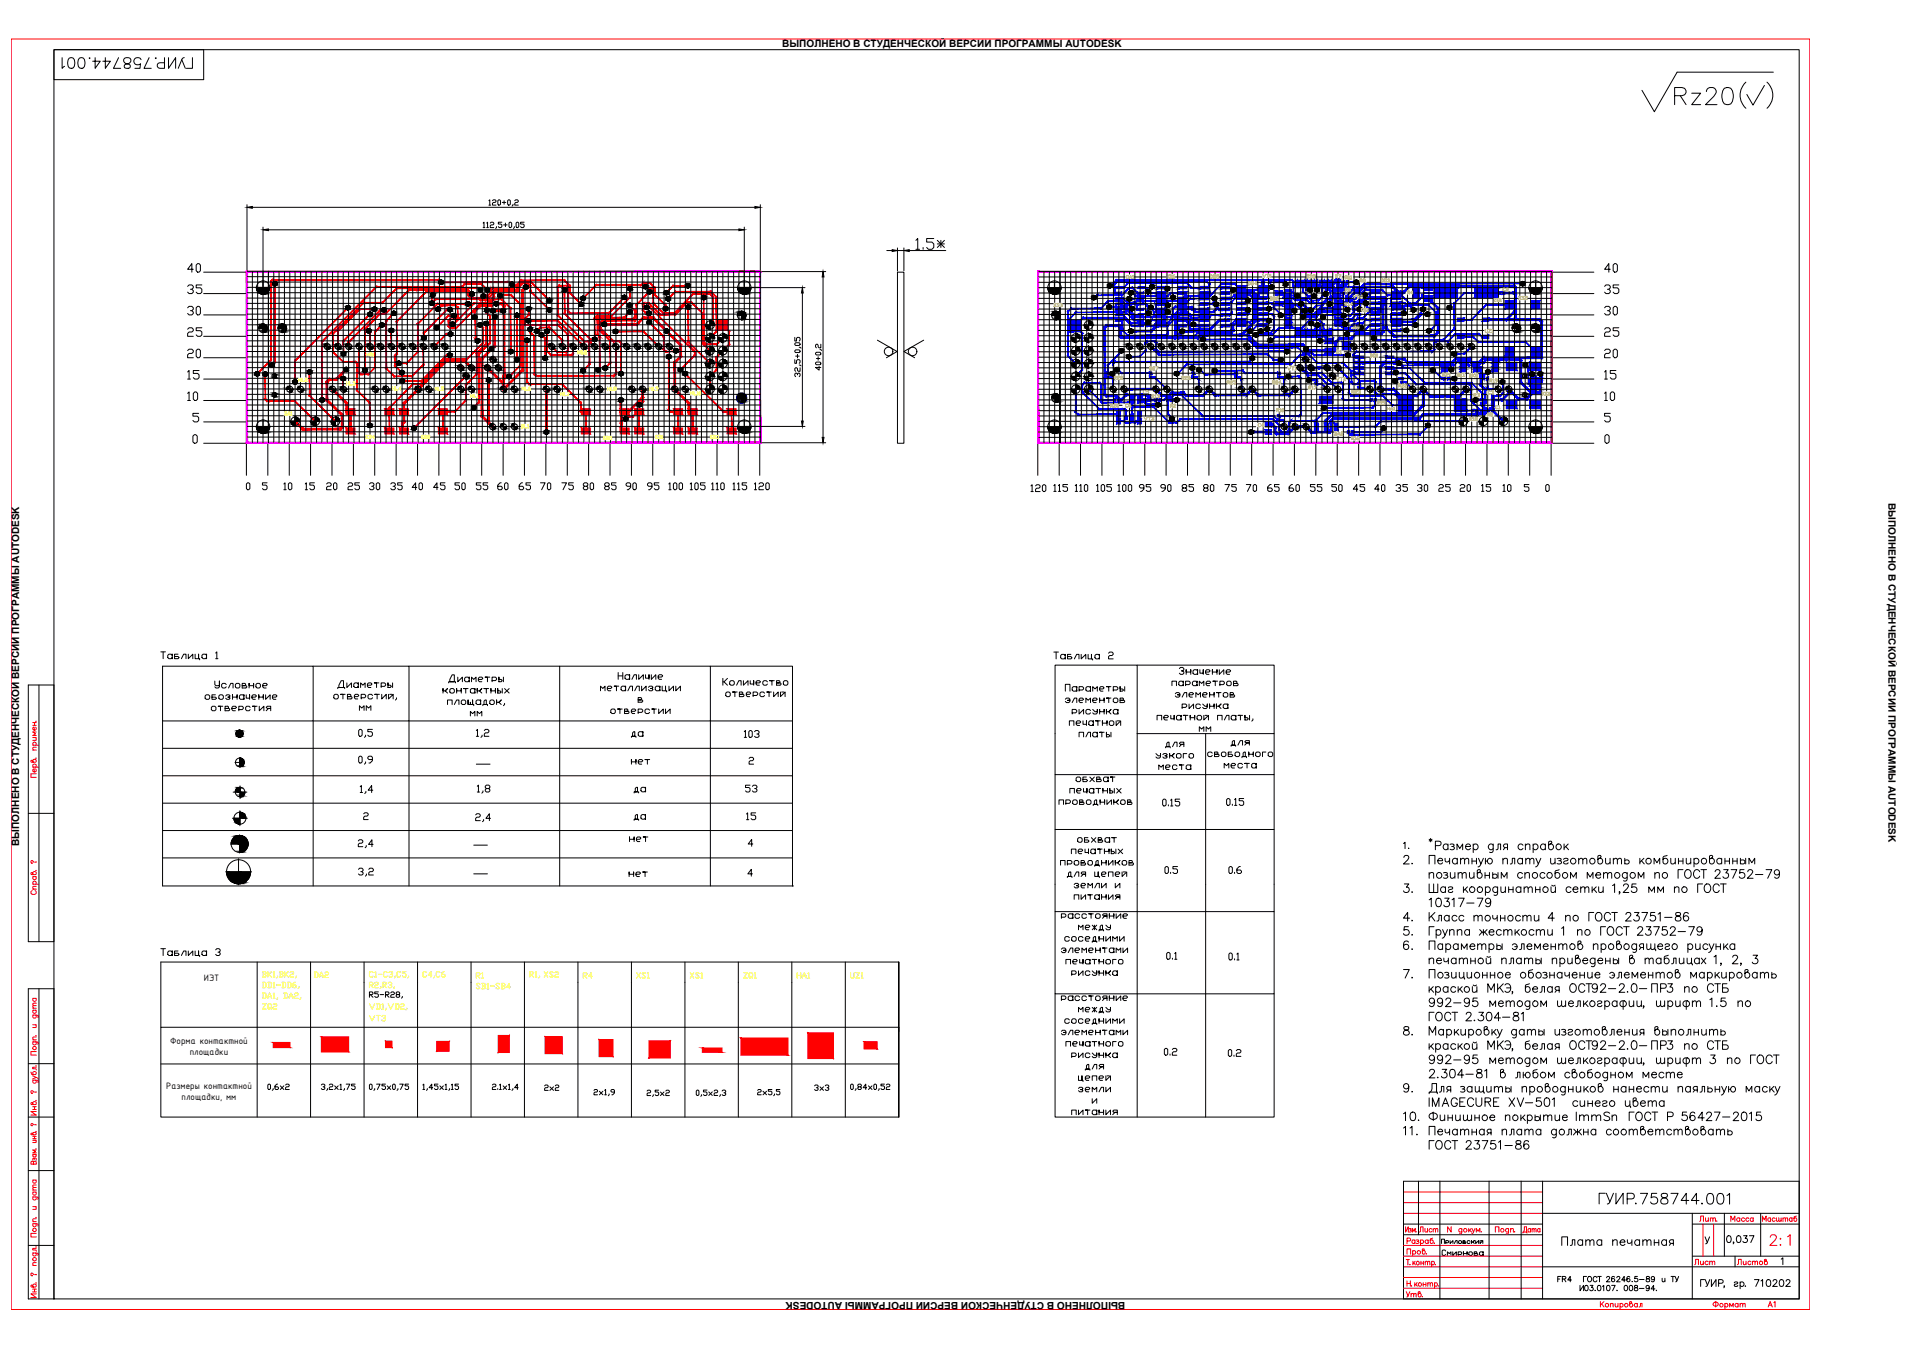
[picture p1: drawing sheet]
<svg xmlns="http://www.w3.org/2000/svg" width="841mm" height="594mm" viewBox="0 0 841 594" stroke-linecap="round" stroke-linejoin="round" font-family="sans-serif">
<defs><g id="words">
<text font-size="11.9" x="737" y="47.3">Rz20</text>
<text font-size="8.8" x="703.8" y="532">ГУИР.758744.001</text>
<text font-size="8.4" x="26.1" y="31.4">ГУИР.758744.001</text>
<text font-size="8.4" fill="#f00" x="778.9" y="550">2:1</text>
<g font-size="7.5">
<text x="81.5" y="130.5">35</text>
<text x="705.9" y="130.5">35</text>
<text x="81.5" y="140.1">30</text>
<text x="705.9" y="140.1">30</text>
<text x="81.5" y="149.6">25</text>
<text x="705.9" y="149.6">25</text>
<text x="81.5" y="168.3">15</text>
<text x="705.9" y="168.3">15</text>
<text x="81.5" y="177.8">10</text>
<text x="705.9" y="177.8">10</text>
</g>
<g font-size="7.1">
<text x="81.5" y="121">40</text>
<text x="705.9" y="121">40</text>
<text x="81.5" y="158.7">20</text>
<text x="705.9" y="158.7">20</text>
<text x="69.5" y="292.1">Таблица 1</text>
<text x="463.2" y="292.1">Таблица 2</text>
<text x="157" y="326.3">0,5</text>
<text x="157" y="338">0,9</text>
<text x="209.2" y="350.7">1,8</text>
<text x="208.5" y="363.4">2,4</text>
<text x="156.6" y="375">2,4</text>
<text x="156.6" y="387.3">3,2</text>
<text x="69.5" y="423">Таблица 3</text>
<text x="687.2" y="550">Плата печатная</text>
<text x="759.9" y="549.3">0,037</text>
</g>
<g font-size="6.6">
<text x="453.3" y="218">120</text>
<text x="326.7" y="326.3">103</text>
<text x="327.4" y="350.3">53</text>
<text x="539.4" y="356.3">0.15</text>
<text x="512.2" y="386.3">0.5</text>
<text x="540.5" y="386.3">0.6</text>
<text x="511.9" y="466.4">0.2</text>
</g>
<g font-size="6.6" fill="#f00">
<text x="17.6" y="395.5" transform="rotate(-90 17.6 395.5)">Справ.</text>
<text x="17.6" y="572.9" transform="rotate(-90 17.6 572.9)">Инв. подл.</text>
</g>
<g font-size="6.2">
<text x="123.8" y="217">10</text>
<text x="133.3" y="217">15</text>
<text x="142.9" y="217">20</text>
<text x="152" y="217">25</text>
<text x="161.6" y="217">30</text>
<text x="171.1" y="217">35</text>
<text x="180.6" y="217">40</text>
<text x="189.8" y="217">45</text>
<text x="199.3" y="217">50</text>
<text x="208.8" y="217">55</text>
<text x="218" y="217">60</text>
<text x="227.5" y="217">65</text>
<text x="237.1" y="217">70</text>
<text x="246.6" y="217">75</text>
<text x="255.8" y="217">80</text>
<text x="265.3" y="217">85</text>
<text x="274.8" y="217">90</text>
<text x="284.3" y="217">95</text>
<text x="293.5" y="217">100</text>
<text x="303" y="217">105</text>
<text x="312.6" y="217">110</text>
<text x="321.7" y="217">115</text>
<text x="331.3" y="217">120</text>
<text x="463.2" y="217.7">115</text>
<text x="472.7" y="217.7">110</text>
<text x="482.2" y="217.7">105</text>
<text x="491.4" y="217.7">100</text>
<text x="500.9" y="217.7">95</text>
<text x="510.5" y="217.7">90</text>
<text x="520" y="217.7">85</text>
<text x="529.2" y="217.7">80</text>
<text x="538.7" y="217.7">75</text>
<text x="548.2" y="217.7">70</text>
<text x="557.4" y="217.7">65</text>
<text x="566.9" y="217.7">60</text>
<text x="576.4" y="217.7">55</text>
<text x="586" y="217.7">50</text>
<text x="595.1" y="217.7">45</text>
<text x="604.7" y="217.7">40</text>
<text x="614.2" y="217.7">35</text>
<text x="623.7" y="217.7">30</text>
<text x="632.9" y="217.7">25</text>
<text x="642.4" y="217.7">20</text>
<text x="651.9" y="217.7">15</text>
<text x="661.1" y="217.7">10</text>
<text x="511.2" y="356.3">0.15</text>
<text x="327.7" y="362.3">15</text>
<text x="540.1" y="466.7">0.2</text>
<text x="116.8" y="481.9">0,6x2</text>
<text x="284" y="484.4">2,5x2</text>
</g>
<g font-size="6.2" fill="#ff0">
<text x="185.2" y="432.2">C4,C6</text>
<text x="123.8" y="441.7">DA2,</text>
<text x="161.6" y="446.3">VD1,VD2,</text>
</g>
<g font-size="6.2" fill="#f00">
<text x="669.9" y="544.7">Дата</text>
<text x="704.1" y="577.8">Копировал</text>
<text x="753.9" y="577.8">Формат</text>
</g>
<g font-size="5.7">
<text x="276.9" y="326.3">да</text>
<text x="278.3" y="350.7">да</text>
<text x="278.3" y="362.7">да</text>
<text x="161.6" y="441">R5-R28,</text>
<text x="238.8" y="481.9">2x2</text>
<text x="260.7" y="484">2x1,9</text>
<text x="332.7" y="484">2x5,5</text>
<text x="357.7" y="481.9">3x3</text>
<text x="634.3" y="554.6">Смирнова</text>
</g>
<g font-size="5.7" fill="#ff0">
<text x="238.8" y="431.8">XS2</text>
<text x="114.3" y="436.7">DD1-DD6,</text>
<text x="137.2" y="432.2">DA2</text>
<text x="161.6" y="436.7">R2,R3,</text>
<text x="208.8" y="437.1">SB1-SB4</text>
<text x="114.3" y="445.9">ZQ2</text>
<text x="161.6" y="451.2">VT3</text>
</g>
<g font-size="5.7" fill="#f00">
<text x="624.4" y="544.3">Лист</text>
<text x="618.8" y="572.9">Утв.</text>
</g>
<g font-size="5.3">
<text x="276.9" y="338">нет</text>
<text x="276.2" y="372.2">нет</text>
<text x="276.2" y="387.7">нет</text>
<text x="764.5" y="558.4">Листов</text>
</g>
<g font-size="5.3" fill="#ff0">
<text x="208.8" y="432.2">R1</text>
<text x="255.8" y="432.2">R4</text>
<text x="279.4" y="432.2">XS1</text>
<text x="303" y="432.2">XS1</text>
<text x="326.7" y="432.2">ZQ1</text>
<text x="350.3" y="432.2">HA1</text>
<text x="373.6" y="432.2">UZ1</text>
</g>
<g font-size="5.3" fill="#f00">
<text x="747.9" y="539.4">Лит.</text>
<text x="761.6" y="539.4">Масса</text>
<text x="775.8" y="539.4">Масштаб</text>
<text x="745.8" y="558.4">Лист</text>
<text x="778.2" y="577.1">A1</text>
</g>
<g font-size="4.9" fill="#b8b800">
<text x="463.2" y="136.5">XS3</text>
<text x="490" y="168.6">R28</text>
<text x="506.6" y="176.7">R13</text>
<text x="488.2" y="181">R20</text>
<text x="514.7" y="181">R2</text>
<text x="553.5" y="189.4">C4</text>
</g>
<text font-size="4.9" x="634.3" y="549.3">Приловский</text>
<g font-size="4.4">
<text x="344.8" y="20.7">ВЫПОЛНЕНО В СТУДЕНЧЕСКОЙ ВЕРСИИ ПРОГРАММЫ AUTODESK</text>
<text x="832.4" y="221.5" transform="rotate(90 832.4 221.5)">ВЫПОЛНЕНО В СТУДЕНЧЕСКОЙ ВЕРСИИ ПРОГРАММЫ AUTODESK</text>
<text x="8.4" y="372.8" transform="rotate(-90 8.4 372.8)">ВЫПОЛНЕНО В СТУДЕНЧЕСКОЙ ВЕРСИИ ПРОГРАММЫ AUTODESK</text>
<text x="89.9" y="432.2">ИЭТ</text>
<text x="75" y="460.3">Форма контактной</text>
<text x="83.6" y="465">площадки</text>
<text x="73.3" y="480.1">Размеры контактной</text>
<text x="80" y="484.8">площадки, мм</text>
<text x="496" y="573.7" transform="rotate(-180 496 573.7)">ВЫПОЛНЕНО В СТУДЕНЧЕСКОЙ ВЕРСИИ ПРОГРАММЫ AUTODESK</text>
</g>
<g font-size="4.4" fill="#b8b800">
<text x="495.3" y="124.2">DA1</text>
<text x="512.9" y="123.8">DD6</text>
<text x="532.3" y="123.8">DD5</text>
<text x="555.3" y="123.5">VD1</text>
<text x="574.7" y="123.8">DD2</text>
<text x="587.4" y="123.8">R7</text>
<text x="591.6" y="124.2">R11</text>
<text x="598.3" y="125.6">R8</text>
<text x="607.5" y="125.6">DD3</text>
<text x="548.9" y="126.6">DD4</text>
<text x="591.6" y="129.5">R6</text>
<text x="619.1" y="130.9">R4</text>
<text x="661.1" y="129.5">C2</text>
<text x="558.4" y="133.3">ZQ2</text>
<text x="591.6" y="135.8">R14</text>
<text x="595.1" y="132.6">VD2</text>
<text x="657.2" y="134.1">ZQ1</text>
<text x="668.2" y="133.3">XS2</text>
<text x="598.7" y="138.6">R12</text>
<text x="595.5" y="146.4">R9</text>
<text x="653.3" y="147.8">UZ1</text>
<text x="602.5" y="158.4">DD1</text>
<text x="505.5" y="164.4">R27</text>
<text x="566.2" y="164.4">VT1</text>
<text x="634.6" y="167.2">R21</text>
<text x="641" y="167.2">BK1</text>
<text x="646.3" y="167.2">BK2</text>
<text x="519.6" y="168.6">R26</text>
<text x="539.8" y="170.4">R25</text>
<text x="559.5" y="170.4">R24</text>
<text x="575.7" y="172.9">R17</text>
<text x="587.7" y="169">VT2</text>
<text x="615.2" y="171.8">R22</text>
<text x="655.5" y="169.7">R19</text>
<text x="502.7" y="174.6">C5</text>
<text x="594.8" y="174.6">R23</text>
<text x="606.1" y="179.6">R15</text>
<text x="648.4" y="176">R3</text>
<text x="654.8" y="175">C3</text>
<text x="678.4" y="175.3">XS1</text>
<text x="494.9" y="180.6">C6</text>
<text x="561.6" y="182.7">R10</text>
<text x="610.3" y="182">HA1</text>
<text x="654.4" y="184.5">R5</text>
<text x="657.9" y="181.3">C1</text>
<text x="503.1" y="186.3">VT3</text>
<text x="646.6" y="186.6">R18</text>
<text x="587" y="193">DA2</text>
<text x="594.4" y="195.1">R16</text>
</g>
<g font-size="4.4" fill="#ff0">
<text x="253.6" y="157.3">HG2</text>
<text x="130.5" y="169.3">HL2</text>
<text x="171.8" y="173.2">HL4</text>
<text x="190.5" y="173.2">HL5</text>
<text x="229" y="173.2">HL6</text>
<text x="266.7" y="173.2">HL8</text>
<text x="285" y="173.2">HL9</text>
<text x="206.4" y="176.4">HL1</text>
<text x="245.9" y="175.7">HL7</text>
<text x="303.4" y="175.3">HL10</text>
<text x="124.2" y="184.1">SA1</text>
<text x="228.6" y="189.8">BL1</text>
<text x="159.8" y="194.4">SB4</text>
<text x="184.5" y="194.4">SB2</text>
<text x="264.6" y="195.1">SB5</text>
<text x="287.9" y="194.4">SB1</text>
<text x="311.9" y="194.4">SB3</text>
</g>
<g font-size="4" fill="#ff0">
<text x="160.2" y="158">HG1</text>
<text x="151.7" y="170.7">HL3</text>
</g>
<text font-size="4" fill="#b8b800" x="588.1" y="157">R1</text>
</g></defs>
<!-- layer: 0 -->
<g fill="none" stroke="#000" stroke-width=".44">
<path d="M769.6 36.2a7.7 7.7 0 0 0 0 11.5M777.7 37.6l-5 8.7-2.7-4.7M778.9 36.2a7.7 7.7 0 0 1 0 11.5M781.7 31.8h-42.4l-10.1 17.4-5.4-9.4M112.8 126.8h6.3M115.9 123.6v6.3M324.9 126.8h6.3M324.9 139.1h4M326.9 137v4.1M328.1 123.6v6.3M461.6 126.8h6.3M463.4 139.1h4"/>
<path d="M464.8 123.6v6.3M465.4 137v4.1M673.7 126.8h6.3M676.9 123.6v6.3M113.9 144.7h4M115.9 142.7v4M122.4 144.7h4M124.4 142.7v4M386.7 149.9l8.7 5-4.7 2.8M407.1 149.9l-8.7 5 4.8 2.8M666.4 144.7h4M668.4 142.7v4"/>
<path d="M674.9 144.7h4M676.9 142.7v4M119.8 174h2.1M119.8 165.7h2.1M120.8 164.6v2.2M120.8 172.9v2.2M324.9 175.4h4M326.9 173.5v3.9M463.4 175.4h4M465.4 173.5v3.9M670.9 174h2.1M670.9 165.7h2.1"/>
<path d="M672 164.6v2.2M672 172.9v2.2M112.8 188.1h6.3M115.9 184.9v6.3M324.9 188.1h6.3M328.1 184.9v6.3M461.6 188.1h6.3M464.8 184.9v6.3M673.7 188.1h6.3M676.9 184.9v6.3M71.7 293.6h66.3v24.1h-66.3zM138 293.6h42.3v24.1h-42.3v72.8"/>
<path d="M180.3 293.6h66.4v24.1h-66.4v72.8M201.8 298.4v2.1l2-2.1v2.1M204.8 298.9l.5-.5h1l.5 .5v-.5v2.1v-.6l-.5 .6h-1l-.5-.6zM210.8 299.4h1.6l.4-.5-.4-.5h-1l-.6 .5v1l.6 .6h1M215.9 298.4h-2h1v2.1M216.9 299.9h1.5l.5-.5v-.5l-.5-.5h-1.5v2.1M219.9 298.4v1h1l.5 .5-.5 .6h-1zM221.9 298.4v2.1M246.7 293.6h66.4v24.1h-66.4v72.8M272.5 296.4v3M272.5 297.9h2M274.5 296.4v3"/>
<path d="M275.5 297.9l.5-.5h1l.5 .5v-.5v2v-.5l-.5 .5h-1l-.5-.5zM278.5 299.4l1.1-2h.9v2M281.5 297.4v2l2.1-2v2M284.6 297.4v1.5h1.5v-1.5v2M287.1 297.4v2l2-2v2M290.1 298.4h1.5l.5-.5-.5-.5h-1l-.5 .5v1l.5 .5h1M313.1 293.6h36.2v24.1h-36.2v72.8M318.6 299v3M320.7 299l-1.6 1.5h-.5M327.7 300v2l2-2v2M330.7 300v1.5h1.5v-1.5v2M341.3 300h-2.1h1.1v2"/>
<path d="M342.3 300l1.2 .1 .3 .4-.3 .4-1.2 .1h1.7l.2 .7-1.9 .3zM345.8 300h1l.5 .5v1l-.5 .5h-1l-.5-.5v-1zM501.3 293.1h60.3v30.2h-60.3M519.8 294.7l.5-.6h1l.5 .6v.5l-.9 .5 .9 .5v.5l-.5 .5h-1l-.5-.5M522.8 297.2v-2v1h2.1v-1v2M525.9 295.7l.5-.5h1l.5 .5v-.5v2v-.5l-.5 .5h-1l-.5-.5zM528.9 295.2v1.5h1.5v-1.5v2M531.4 296.2h1.5l.5-.5-.5-.5h-1l-.5 .5v1l.5 .5h1M534.4 297.2v-2v1h2v-1v2M537.4 295.2v2l2-2v2M540.5 296.2h1.5l.5-.5-.5-.5h-1l-.5 .5v1l.5 .5h1M71.7 317.7v72.8h277.6v-72.8"/>
<path d="M90.4 306.7l.5-.5h1l.5 .5v1l-.5 .5h-1l-.5-.5zM93.2 311.8l.5-.6h1l.5 .6v.9l-.5 .5h-1l-.5-.5zM94.7 300.2v1.5l.5 .5h1.5v-2v2.5l-.5 .5h-1l-.5-.5M94.9 306.2h-1.5v2h1.5l.5-.5-.5-.5h-1.5M96.5 306.7l.5-.5h.9l.6 .5v1l-.6 .5h-.9l-.5-.5zM98.2 311.2h-2h1v2M99.5 306.7l.5-.5h1l.5 .5-.5 .5h-.5l1 .5-.5 .5h-1l-.5-.5M99.7 301.7l-.5-.5h-1l-.5 .5v1l.5 .5h1l.5-.5M100.7 303.2l1-2h1v2M100.8 313.2l.4-.2-.2-.7-1.8-.1h1.3l.2-.7-1.5-.3v2h1.5M102.2 312.2h1.5l.6-.4-.6-.6h-1l-.5 .6v.9l.5 .5h1M102.5 308.2v-2v1h2v-1v2"/>
<path d="M103.7 301.7l.6-.5h1l.4 .5v1l-.4 .5h-1l-.6-.5zM105.3 312.7h1.5l.5-.9-.5-.6h-1.5v2M106 306.2h1l.5 .5v-.5v2v-.5l-.5 .5h-1l-.5-.5v-1zM106.8 301.2h1.2l.3 .5-.3 .4-1.2 .1 1.7 .1 .2 .6-1.9 .3zM108.5 306.2v1.5h1.5v-1.5v2M109.8 303.2v-2v1h2v-1v2M110.3 311.8l-.5-.6h-1l-.5 .6v.9l.5 .5h1l.5-.5M111 307.2h1.6l.5-.5-.5-.5h-1.1l-.5 .5v1l.5 .5h1.1M113.3 301.2h1l.5 .5v1l-.5 .5h-1l-.5-.5v-1zM113.3 311.2h-2h1v2M114.1 308.2v-2v1h2v-1v2M114.3 311.2v2l2-2v2"/>
<path d="M115.8 302.2h1.5l.5-.5-.5-.5h-1l-.5 .5v1l.5 .5h1M117.1 306.2v2l2-2v2M117.3 313.2l1-1-1-.4 .5-.6h1.5v1h-1h1v1M120.1 307.2h1.5l.5-.5-.5-.5h-1l-.5 .5v1l.5 .5h1M147.1 306.5l.5-.5h1l.5 .5v1l-.5 .5h-1l-.5-.5zM148.9 303.5v-.5h2.5v-3h-1l-1 2v1h2.5v.5M152.1 306h-2h1.1v2M152.9 301v2l2-2v2M153.1 306l1.3 .1 .3 .4-.3 .4-1.3 .1 1.8 .1 .2 .6-2 .3zM155.9 301.5l.5-.5h1l.5 .5v-.5v2v-.5l-.5 .5h-1l-.5-.5zM156.2 307h1.5l.5-.5-.5-.5h-1l-.5 .5v1l.5 .5h1M158.4 313.1v-2.1l1.1 1.1 1-1.1v2.1"/>
<path d="M158.9 303v-2l1.1 1 .9-1v2M159.2 307.5h1.5l.5-1-.5-.5h-1.5v2M161.4 313.1v-2.1l1.1 1.1 1-1.1v2.1M162 302h1.5l.5-.5-.5-.5h-1l-.5 .5v1l.5 .5h1M164.2 306.5l-.5-.5h-1l-.5 .5v1l.5 .5h1l.5-.5M167 301h-2h1v2M167.2 306h-2h1v2M168 302.5h1.5l.5-.5v-.5l-.5-.5h-1.5v2M168.3 306v2l2-2v2M171 301v1h1l.5 .5-.5 .5h-1zM171.3 306v2l2-2v2M171.8 306h1"/>
<path d="M173 301v2M174.8 307.5v.5l-.5 .5M195.3 305.4v-1.9v1h.9l1.1-1-1.1 1 1.1 .9M197.3 310.5v-2h2v2M197.8 301v-.5h2.5v-3.1h-1l-1 2v1.1h2.5v.5M198.8 303.5h1l.5 .5v1l-.5 .4h-1l-.5-.4v-1zM200.3 310.5l1-2h1v2M201.3 305.4v-1.9v1h2v-1v1.9M203.3 309l.5-.5h1l.5 .5v1l-.5 .5h-1l-.5-.5zM206.3 303.5h-2h1v1.9M206.3 310.5v-2v2h1v-1v1h1v-2v2h.5v.5M207.3 304l.5-.5h1l.5 .5v-.5v1.9v-.4l-.5 .4h-1l-.5-.4z"/>
<path d="M207.3 315.5v-2l1 1 1-1v2M207.8 300.5v-2.1l1 1 1-1v2.1M209.8 309l.5-.5h1.1l.5 .5v-.5v2v-.5l-.5 .5h-1.1l-.5-.5zM210.3 305.4v-1.9v1h1.1l1-1-1 1 1 .9M210.3 315.5v-2l1.1 1 1-1v2M212.8 311v-.5h.5v-1.5l.6-.5h.5v2h-1.1h1.6v.5M215.4 303.5h-2.1h1.1v1.9M215.9 309l.5-.5h1l.5 .5v1l-.5 .5h-1l-.5-.5zM216.4 305.4v-1.9v1h2v-1v1.9M218.9 310.5v-2v1h1l1-1-1 1 1 1M219.4 303.5v1h1l.5 .5-.5 .4h-1zM221.4 303.5v1.9"/>
<path d="M222.4 310v.5l-.5 .5M222.4 303.5l2 1.9M224.4 303.5l-2 1.9M264.7 304.4v-2l1 1 1-1v2M267.7 303.4h1.5l.5-.5-.5-.5h-1l-.5 .5v1l.5 .5h1M269.2 313l.5-.5h1l.5 .5v1l-.5 .5h-1l-.5-.5zM272.7 302.4h-2h1v2M273.8 302.9l.5-.5h1l.4 .5v-.5v2v-.5l-.4 .5h-1l-.5-.5zM274.3 312.5h-2.1h1v2M276.3 313.5h-1h1.5M276.3 313.5l.4-.3-.2-.7h-1.2v2h1.5M276.8 304.4l1-2h1v2"/>
<path d="M276.8 313.5l.5 .4-.5 .5M278.3 313.5h1.5l.5-.5-.5-.5h-1l-.5 .5v1l.5 .5h1M279.8 304.4l1-2h1v2M281.3 314h1.5l.5-.5v-.5l-.5-.5h-1.5v2M282.8 302.4v2l2-2v2M282.8 308.5h-1.5l1.3-.2 .2-.4-.2-.4-1.3-.1v2.1h1.5M282.8 308.5l.5 .4-.5 .5M285.8 302.9l.5-.5h1l.6 .5-.6 .5h-.5h.5l.6 .5-.6 .5h-1l-.5-.5M286.3 313l-.5-.5h-1l-.5 .5v1l.5 .5h1l.5-.5M288.8 302.9l.5-.5h1.1l.5 .5v-.5v2v-.5l-.5 .5h-1.1l-.5-.5zM289.3 312.5h-2h1v2M290.4 312.5v2l2-2v2"/>
<path d="M291.9 302.4v2h1.5v-2v2h.5v.5M293.4 312.5v2l2-2v2M294.9 302.4v2l2-2v2M297.9 302.4v2l2-2v2M319.1 300.5l1.6 1.5M320.4 305h1l.5 .5v1l-.5 .5h-1l-.5-.5v-1zM321.6 300.5l.5-.5h1.1l.5 .5v1l-.5 .5h-1.1l-.5-.5zM324.7 302l1-2h1v2M324.9 305h-2h1v2M326.9 306h-1h1.5M326.9 306l.5-.3-.2-.7h-1.3v2h1.5M327.5 306l.4 .5-.4 .5"/>
<path d="M329 306h1.4l.5-.5-.5-.5h-.9l-.5 .5v1l.5 .5h.9M332 306.5h1.5l.5-.5v-.5l-.5-.5h-1.5v2M333.2 301h1.5l.5-.5-.5-.5h-1l-.5 .5v1l.5 .5h1M337 305.5l-.5-.5h-1l-.5 .5v1l.5 .5h1l.5-.5M338.3 300.5l-.5-.5h-1.1l-.5 .5v1l.5 .5h1.1l.5-.5M340 305h-2h1v2M341 305v2l2-2v2M344 305v2l2.1-2v2M344.5 305h1.1M469.6 304.6v-3h2v3M469.6 308.2l.5-.5h1l.5 .5v.4h-1h1v.5l-.5 .5h-1l-.5-.5M471.4 319.7v-2h2v2"/>
<path d="M472.6 303.1l.5-.5h1l.5 .5v-.5v2v-.5l-.5 .5h-1l-.5-.5zM472.6 309.6l1-1.9h1v1.9M472.6 314.2h1.5l.5-.5v-.5l-.5-.6h-1.5v2.1M474.4 318.7h1.5l.5-.5-.5-.5h-1l-.5 .5v1l.5 .5h1M475.6 304.1h1.5l.5-.5v-.5l-.5-.5h-1.5v2M475.6 308.6h1.5l.5-.4-.5-.5h-.9l-.6 .5v.9l.6 .5h.9M475.6 312.6v2.1l2-2.1v2.1M477.4 317.7v1.5h1.5v-1.5v2M478.6 303.1l.6-.5h1l.5 .5v-.5v2v-.5l-.5 .5h-1l-.6-.5zM478.6 309.6v-1.9l1.1 .9 1-.9v1.9M480.4 317.7h1l.5 .5v-.5v2v-.5l-.5 .5h-1l-.5-.5v-1zM480.7 313.2l-.5-.6h-1l-.6 .6v1l.6 .5h1l.5-.5"/>
<path d="M481.7 304.6v-2l1 1 1-1v2M481.7 308.6h1.5l.5-.4-.5-.5h-1l-.5 .5v.9l.5 .5h1M481.7 312.6l1 1.1h1v-1.1v1.6l-.5 .5h-1l-.5-.5M484.7 303.6h1.5l.5-.5-.5-.5h-1l-.5 .5v1l.5 .5h1M484.7 309.6v-1.9v.9h2v-.9v1.9M484.7 314.7v-2.1v1.1h2v-1.1v2.1M485 317.7h-2.1h1v2M485.9 319.7v-2v1h2.1v-1v2M487.7 314.7v-2.1v1.1h1l1-1.1-1 1.1 1 1M489.4 317.7h1.1l.5 .5v1l-.5 .5h-1.1l-.4-.5v-1zM489.7 302.6h-2h1v2M489.7 307.7h-2h1v1.9"/>
<path d="M490.7 304.1h1.5l.5-.5v-.5l-.5-.5h-1.5v2M490.7 308.2l.5-.5h1l.5 .5v.9l-.5 .5h-1l-.5-.5zM490.7 313.2l.5-.6h1l.5 .6v-.6v2.1v-.5l-.5 .5h-1l-.5-.5zM492 317.7v2l2-2v2M492.5 317.7h1M493.7 302.6v1h1l.5 .5-.5 .5h-1zM495.3 309.6l.4-.2-.2-.7-1.8-.1h1.3l.2-.7-1.5-.2v1.9h1.5M495.8 302.6v2M510 317.3v-2h2v2M513 316.3h1.5l.6-.5-.6-.5h-1l-.5 .5v1l.5 .5h1M516.1 315.3v1.5h1.5v-1.5v2M516.6 302.2v-2h2v2"/>
<path d="M518.1 305.7l.5-.5h1l.5 .5v.5h-1h1v.5l-.5 .5h-1l-.5-.5M518.6 315.8l.5-.5h1l.5 .5v-.5v2v-.5l-.5 .5h-1l-.5-.5zM519.6 300.7l.5-.5h1l.5 .5v-.5v2v-.5l-.5 .5h-1l-.5-.5zM521.1 307.2l1-2h1v2M521.1 311.8h1.5l.5-.6v-.5l-.5-.4h-1.5v2M522.6 301.7h1.5l.5-.5v-.5l-.5-.5h-1.5v2M523.6 315.3h-2h1v2M524.1 306.2h1.5l.5-.5-.5-.5h-1l-.5 .5v1l.5 .5h1M524.1 310.3v2l2-2v2M524.6 317.3v-2v1h2v-1v2M525.6 300.7l.5-.5h1l.5 .5v-.5v2v-.5l-.5 .5h-1l-.5-.5zM527.1 307.2v-2l1 1 1.1-1v2"/>
<path d="M527.6 315.8l.5-.5h1.1l.5 .5v1l-.5 .5h-1.1l-.5-.5zM528.6 302.2v-2l1.1 1 .9-1v2M529.2 310.7l-.6-.4h-1l-.5 .4v1.1l.5 .5h1l.6-.5M530.1 306.2h1.6l.5-.5-.5-.5h-1.1l-.5 .5v1l.5 .5h1.1M530.1 310.3l1 .9h1.1v-.9v1.5l-.5 .5h-1.1l-.5-.5M530.6 315.3v2l2.1-2v2M531.1 315.3h1.1M531.7 301.2h1.5l.5-.5-.5-.5h-1l-.5 .5v1l.5 .5h1M533.2 307.2v-2v1h2v-1v2M533.2 312.3v-2v.9h2v-.9v2M536.2 312.3v-2v.9h1l1-.9-1 .9 1 1.1M536.7 300.2h-2h1v2"/>
<path d="M536.7 317.3v-2h2v2M537.7 301.7h1.5l.5-.5v-.5l-.5-.5h-1.5v2M538.2 305.2h-2h1v2M539.2 305.7l.5-.5h1l.5 .5v1l-.5 .5h-1l-.5-.5zM539.2 310.7l.5-.4h1l.5 .4v-.4v2v-.5l-.5 .5h-1l-.5-.5zM539.7 317.3l1-2h1v2M541.2 300.2h1l.5 .5v1l-.5 .5h-1l-.5-.5v-1zM542.7 315.8l.5-.5h1l.5 .5v-.5v2v-.5l-.5 .5h-1l-.5-.5zM543.2 305.2h-1v2l2-.3-.2-.6-1.8-.1h1M543.2 305.2l.5 .5-.5 .5M543.7 300.2l1.3 .1 .2 .4-.2 .4-1.3 .1 1.8 .1 .2 .6-2 .3zM547.7 315.3h-2h1.1v2"/>
<path d="M548.8 315.3v1h1l.5 .5-.5 .5h-1zM550.8 315.3v2M552.3 316.8v.5l-.5 .5M71.7 329.8h277.6M103.6 336h4.2M103.9 323.3h3.3M105.6 321.7v3.3M105.7 333.9v4.2M210 322l.5-.5v3M210 324.5h1M210 336.8h6M212.5 324v.5l-.5 .5"/>
<path d="M213.5 322l.5-.5h1l.5 .5v.5l-.5 .5h-1l-.5 .5v1h2M330.2 334.2l.5-.4h1l.5 .4v.5l-.5 .6h-1l-.5 .5v1h2M475.6 324.8v-2.1h2v2.1M478.6 324.8l1.1-2.1h1v2.1M481.7 323.2l.5-.5h1l.5 .5v-.5v2.1v-.6l-.5 .6h-1l-.5-.6zM486.7 322.7h-2h1v2.1M487.7 322.7v1h1l.5 .5-.5 .6h-1zM489.7 322.7v2.1M501.3 323.3v-30.2h-36.2v48.3h96.5v-18.1M501.3 323.3v169M509.5 332.1l1 1h1v-1v1.5l-.5 .5h-1l-.5-.5M510.8 339.1v-2l1 1 1-1v2"/>
<path d="M512.6 332.6l.4-.5h1l.5 .5-.5 .5h-.5h.5l.5 .5-.5 .5h-1l-.4-.5M513.8 329.6v-.5h.5v-1.5l.5-.5h.5v2h-1h1.5v.5M513.8 338.1h1.5l.5-.5-.5-.5h-1l-.5 .5v1l.5 .5h1M515.6 334.1v-2v1h1l1-1-1 1 1 1M516.8 329.1l1-2h1v2M518.6 332.6l.5-.5h1l.5 .5v1l-.5 .5h-1l-.5-.5zM518.8 337.6l-.5-.5h-1l-.5 .5v1l.5 .5h1l.5-.5M519.8 329.1l1.1-1-1.1-.5 .5-.5h1.5v1h-.9h.9v1M521.8 337.1h-2h1.1v2M522.8 337.6l.6-.5h1l.5 .5v-.5v2v-.5l-.5 .5h-1l-.6-.5zM523.1 332.1h-1.5v2M524.1 332.6l.5-.5h1l.5 .5v1l-.5 .5h-1l-.5-.5z"/>
<path d="M528.6 322.3v-2l1.1 1 .9-1v2M531.4 323.3v169M531.7 322.3v-2l1 1 1-1v2M534.4 331.9l-.5-.5h-1.1l-.5 .5v1l.5 .5h1.1l.5-.5M536.3 331.4h-1v2h1.6M536.3 332.4h-1l1.8 .1 .2 .6-.4 .3M536.4 331.4l.5 .5-.5 .5M538.4 331.9l.5-.5h1l.5 .5v1l-.5 .5h-1l-.5-.5zM539.6 338.5v-2.1l1 1.1 1-1.1v2.1M542.7 328.9v-.5h.5v-1.5l.4-.5h.5v2h-.9h1.4v.5M542.7 337.5h1.4l.5-.6-.5-.5h-.9l-.5 .5v1.1l.5 .5h.9M542.9 331.4h-1.5v2h1.5l.5-.5-.5-.5h-1.5"/>
<path d="M544.4 331.9l.5-.5h1l.5 .5v1l-.5 .5h-1l-.5-.5zM545.7 328.4l1-2h1v2M547.4 333.9v-.5h.5v-1.5l.5-.5h.5v2h-1h1.5v.5M547.7 336.9l-.5-.5h-1l-.5 .5v1.1l.5 .5h1l.5-.5M548.7 328.4l1-1-1-.5 .5-.5h1.5v1h-1h1v1M550.4 333.4v-2v1h2v-1v2M550.7 336.4h-2h1v2.1M551.7 336.9l.5-.5h1l.5 .5v-.5v2.1v-.5l-.5 .5h-1l-.5-.5zM553.5 331.9l.5-.5h1l.5 .5v1l-.5 .5h-1l-.5-.5zM558 331.4h-1.5v2M559 331.9l.5-.5h1l.5 .5v1l-.5 .5h-1l-.5-.5zM71.7 341.9h277.6"/>
<path d="M71.7 354h277.6M158.8 346.7l.5-.5v3.1M158.8 349.3h1M160.3 358.7l.5-.5h1l.5 .5v.5l-.5 .5h-1l-.5 .5v1h2M161.3 348.8v.5l-.5 .4M164.3 348.2h-2l1.5-2v3.1M465.1 341.4v24.2h96.5v-24.2M466.8 354.5v-2h2v2M469.8 354h1.5l.5-.5v-.5l-.5-.5h-1.5v2M471.6 349.5v-2h2v2M472.8 353l.5-.5h1l.5 .5v1l-.5 .5h-1l-.5-.5zM474.3 343l.5-.6h1.1l.5 .6v1l-.5 .5h-1.1l-.5-.5z"/>
<path d="M474.6 348.5h1.5l.5-.5-.5-.5h-1l-.5 .5v1l.5 .5h1M476.9 352.5h-1v2l1.9-.2-.2-.7-1.7-.1h1M476.9 352.5l.5 .5-.5 .5M477.6 347.5v1.5h1.5v-1.5v2M478.9 342.4h-1.6v2.1h1.6l.5-.5-.5-.5h-1.6M478.9 353l.5-.5h1l.5 .5v1l-.5 .5h-1l-.5-.5zM480.1 348l.5-.5h1l.5 .5v-.5v2v-.5l-.5 .5h-1l-.5-.5zM480.4 342.4l2 2.1M481.9 355v-.5h.5v-1.5l.5-.5h.5v2h-1h1.5v.5M482.4 342.4l-2 2.1M484.4 343.5h-1h1.5M484.4 343.4l.4-.2-.1-.7-1.3-.1v2.1h1.5"/>
<path d="M484.9 354.5v-2v1h2v-1v2M484.9 343.5l.5 .5-.5 .4M485.2 347.5h-2.1h1.1v2M486.1 349.5v-2v1h2.1v-1v2M486.4 343l.5-.6h1l.5 .6v-.6v2.1v-.5l-.5 .5h-1l-.5-.5zM487.9 352.5v2l2-2v2M489.2 347.5v1h1l.5 .5-.5 .5h-1zM490.9 354.5v-2v1h1l1.1-1-1.1 1 1.1 1M491.2 347.5v2M491.4 342.4h-2h1v2.1M492.2 347.5l2 2M494.2 347.5l-2 2"/>
<path d="M494.4 352.5h1.1l.5 .5v1l-.5 .5h-1.1l-.4-.5v-1zM498.5 353.5h-1.5l1.3-.1 .2-.4-.2-.4-1.3-.1v2h1.5M498.5 353.5l.5 .5-.5 .5M71.7 366h277.6M71.7 378.1h277.6M101.6 372h8M105.1 378.5v11.4M105.6 367.9v8M208.8 372.5h6M331.8 372h-2l1.5-2v3M465.1 365.6v36.2h96.5v-36.2M472.3 376.2v-2h1.9v2"/>
<path d="M473.5 379.7l.5-.5h1l.5 .5v1.1l-.5 .5h-1l-.5-.5zM475 369.7l.5-.5h1l.5 .5v1l-.5 .5h-1l-.5-.5zM475.3 375.2h1.5l.5-.5-.5-.5h-1l-.5 .5v1l.5 .5h1M478.3 374.2v1.5h1.5v-1.5v2M479.5 369.2h-1.5v2h1.5l.5-.5-.5-.5h-1.5M479.5 379.7l.5-.5h1.1l.4 .5v1.1l-.4 .5h-1.1l-.5-.5zM481.1 369.2l2 2M481.3 374.2h1l.5 .5v-.5v2v-.5l-.5 .5h-1l-.5-.5v-1zM483.1 369.2l-2 2M484.1 369.2l1.4 .2-.1 .7-1.3 .1h1.7l.3 .5-.3 .4-1.7 .1zM485.8 374.2h-2h1v2M486.8 376.2v-2v1h2.1v-1v2"/>
<path d="M487.1 369.7l.5-.5h1l.5 .5v-.5v2v-.5l-.5 .5h-1l-.5-.5zM488.6 379.2v2.1l2-2.1v2.1M489.8 374.2v1h1l.5 .5-.5 .5h-1zM491.9 374.2v2M492.1 369.2h-2h1v2M492.9 374.2l2 2M494.6 379.7l.5-.5h1l.5 .5v1.1l-.5 .5h-1l-.5-.5zM494.9 374.2l-2 2M618.6 371.7l.7-.5v2.8M618.8 377.9l.7-.9 1.1 .2 .4 .5-.5 1.3-1.9 1.8h2.6M620.9 373.7l.2 .2M629.9 369.9l1.3 .7"/>
<path d="M630.6 369.5v1.5M631.2 369.9l-1.3 .7M632.7 372.7l2.2-.2 .3-.5-.2-.9-.7-.4h-1.6v3.8M633.8 379.3h2.1a1.14 1.14 0 0 0-1.6-.9 1.14 1.14 0 0 0-.4 1.8 1.11 1.11 0 0 0 2 0M637 378.3l.1 1.4 .9 .2 1-.7M638.2 372.5a1.19 1.19 0 0 0-1.7-.2 1.19 1.19 0 0 0 0 1.8 1.19 1.19 0 0 0 1.7-.2M638.2 372v2.5M639 378.3v2.5M639.2 372.1a1.25 1.25 0 0 1 1.8 .4l-.6 .6h-.5M640.4 373.1l.6 .3v.7a1.27 1.27 0 0 1-1.8 .2M642.2 374.5v-2.5l1.3 1.9 1.2-1.9v2.5M642.4 378.8a1.21 1.21 0 0 0-1.8-.2 1.21 1.21 0 0 0 0 1.8 1.21 1.21 0 0 0 1.8-.2"/>
<path d="M642.4 378.3v2.5M643.8 379l.9-.7 .7 .1 .2 2.4M643.8 378.3v2.5M645.6 379l.9-.7 .7 .1 .2 2.4M646 373.1h2.2a1.17 1.17 0 0 0-1.7-1 1.17 1.17 0 0 0-.3 1.8 1.14 1.14 0 0 0 2 0M648.8 379.5h2M648.8 378.3v2.5M649.4 372.5a1.2 1.2 0 0 1 1.8-.2 1.2 1.2 0 0 1 0 1.8 1.2 1.2 0 0 1-1.8-.2M649.4 372v3.7M650.8 378.3v2.5M651.7 378.3l1.1 2.5 1.1-2.5M654.8 379.5h.8a1.17 1.17 0 0 1 1.7-1 1.17 1.17 0 0 1 .4 1.9 1.17 1.17 0 0 1-1.9-.2l-.2-.7"/>
<path d="M654.8 378.3v2.5M658.2 372.5a1.2 1.2 0 0 0-1.8-.2 1.2 1.2 0 0 0 0 1.8 1.2 1.2 0 0 0 1.8-.2M658.2 372l-.2 3.4-.5 .3-.9-.1M659.5 374.5l.7-.2 .1-2.3h1.1v2.5M662.5 379l.8-.7 1 .1 .1 2.4M662.5 378.3v2.5M663.4 373.6l-.7 .9M664.5 373.6h-1.1l-.5-.4-.2-.5 .4-.6 1.4-.1v2.5M671.1 378.8a1.21 1.21 0 0 0-1.8-.2 1.21 1.21 0 0 0 0 1.8 1.21 1.21 0 0 0 1.8-.2M671.1 378.3v2.5M671.3 372.5a1.2 1.2 0 0 0-1.8-.2 1.2 1.2 0 0 0 0 1.8 1.2 1.2 0 0 0 1.8-.2M672.4 372.7l.5-.6a.9 .9 0 0 1 1.5 .4v2"/>
<path d="M672.4 372v2.5M672.5 379l.9-.7 .7 .1 .2 2.4M672.5 378.3v2.5M674.3 379l.9-.7 .7 .1 .2 2.4M675.8 372.5a1.2 1.2 0 0 1 1.8-.2 1.2 1.2 0 0 1 0 1.8 1.2 1.2 0 0 1-1.8-.2M675.8 372v3.7M677 378.3l1.1 2.5 1.1-2.5M681.2 372.5a1.2 1.2 0 0 0-1.8-.2 1.2 1.2 0 0 0 0 1.8 1.2 1.2 0 0 0 1.8-.2M681.2 372v2.5M683.3 372a1.23 1.23 0 0 1 1.5 .7 1.23 1.23 0 0 1-.6 1.5 1.23 1.23 0 0 1-1.6-.4v-2.7l1.1-.4 .4 .5-.2 .4-1.3 .9M683.5 378.3l.2 2.3 .9 .2 .8-.8M685.4 378.3v2.5"/>
<path d="M686.3 378.4a1.33 1.33 0 0 1 1.9 .4l-.2 .4-.9 .1M687.6 379.3l.6 .4v.7l-.6 .4-1.3-.2M689.2 378.8a1.19 1.19 0 0 1 2 0l-.2 .4-1.6 .5-.2 .5a1.14 1.14 0 0 0 2 0M689.4 372v2.5M690.1 373.1l1.3 1.4M691.2 372l-1.8 1.8M695.9 379l.9-.7 .7 .1 .2 2.4M695.9 378.3v2.5M697.7 379l.9-.7 .7 .1 .2 2.4M705 378.3a1.2 1.2 0 0 1 1.5 .7 1.2 1.2 0 0 1-.6 1.5 1.2 1.2 0 0 1-1.6-.5v-2.7l1.1-.3 .4 .5-1.5 1.3M707.7 378.3l.2 2.3 .9 .2 .9-.8M709.7 378.3v2.5"/>
<path d="M711.1 379l.9-.7 .8 .1 .1 2.4M711.1 378.3v2.5M712.9 379l.9-.7 .7 .1 .2 2.4M716.2 379.3a1.03 1.03 0 0 1 1.5-.2 1.03 1.03 0 0 1 .1 1.5l-1.1 .2-.5-.4M716.2 378.3v2.5M722.8 378.3v2.5M723.5 379.3l1.3 1.5M724.6 378.3l-1.8 1.7M734.9 377l-1.3 .3-.6 .6v2.1a1.19 1.19 0 0 0 1.8 .3 1.19 1.19 0 0 0 0-1.8 1.19 1.19 0 0 0-1.8 .3M736.5 378.3l.1 2.3 .9 .2 .9-.8M738.4 378.3v2.5M739.8 379.5h2"/>
<path d="M739.8 378.3v2.5M741.8 378.3v2.5M743.3 378.3l.1 2.3 1 .2 .9-.8M745.3 378.3v2.5M746.7 378.8a1.2 1.2 0 0 1 1.8-.2 1.2 1.2 0 0 1 0 1.8 1.2 1.2 0 0 1-1.8-.2M746.7 378.3v3.7M754.2 378.3a1.22 1.22 0 0 1 1.5 .7 1.22 1.22 0 0 1-.6 1.5 1.22 1.22 0 0 1-1.6-.5v-2.7l1.1-.3 .4 .5-.2 .4-1.3 .9M758.9 378.8a1.21 1.21 0 0 0-1.8-.2 1.21 1.21 0 0 0 0 1.8 1.21 1.21 0 0 0 1.8-.2M758.9 378.3v2.5M760.3 379.5h2M760.3 378.3v2.5M762.3 378.3v2.5"/>
<path d="M763.8 379.5h1.9M763.8 378.3v2.5M765.7 378.3v2.5M767.2 379.3a1.03 1.03 0 0 1 1.5-.2 1.03 1.03 0 0 1 .1 1.5l-1.1 .2-.5-.4M767.2 378.3v2.5M769.5 378.3v2.5M99.4 384.2h11.5M208.8 385.1h6.1M331.7 385.1h-2.1l1.6-2v3M467.5 381.3v-2.1h2v2.1M470.5 380.8h1.5l.5-.5v-.6l-.5-.5h-1.5v2.1M470.5 386.8v-.5h.5v-1.5l.5-.5h.5v2h-1h1.5v.5"/>
<path d="M473.5 386.3l1-2h1v2M473.5 389.8l.5-.5h1l.5 .5-.5 .5h-.5l1 .5-.5 .5h-1l-.5-.5M473.5 396.3v-2h2v2M476.5 386.3l1-1h-.5l-.5-.5 .5-.5h1.5v1h-1h1v1M476.5 390.3h1.5l.5-.5-.5-.5h-1l-.5 .5v1l.5 .5h1M476.5 394.3v2l2-2v2M477.5 380.3h-1h1.8l.2 .7-.5 .2M477.5 380.2l.4-.2-.1-.7-1.3-.1v2.1h1.5M479.5 391.3v-2l1.1 1 .9-1v2M481.5 394.3h-2h1.1v2M482.5 381.8v-.5h.6v-1.6l.5-.5h.5v2.1h-1h1.5v.5M482.5 384.3v2h1.6v-2v2h.5v.5"/>
<path d="M482.5 391.3l1.1-2h1v2M482.5 394.8l.6-.5h1l.5 .5v-.5v2v-.5l-.5 .5h-1l-.6-.5zM485.5 381.3v-2.1v1.1h2.1v-1.1v2.1M485.5 385.3h1.6l.5-.5-.5-.5h-1l-.6 .5v1l.6 .5h1M485.5 389.3v2l2.1-2v2M485.5 396.3v-2v1h2.1v-1v2M488.6 386.3v-2h2v2M488.6 394.3v2l2-2v2M491.6 381.3v-2.1v1.1h1l1-1.1-1 1.1 1 1M491.6 385.3h1.5l.5-.5-.5-.5h-1l-.5 .5v1l.5 .5h1M491.6 389.3v2l2-2v2M491.6 396.3l1-1h-.5l-.5-.5 .5-.5h1.5v1h-1h1v1"/>
<path d="M494.6 384.3v2l2-2v2M495.1 384.3h1M498.6 380.3h-.9h1.7l.2 .7-.4 .2M498.7 380.2l.4-.2-.2-.7-1.2-.1v2.1h1.4M619 389.6h2l-1.1 1.4a1.25 1.25 0 0 1 .9 2 1.25 1.25 0 0 1-2.2-.4M622.4 380.4v.4l.2-.2M622.4 393v.3l.2-.1M629.9 380.8v-3.8h2.6v3.8M629.9 385.2l.6-.5a.9 .9 0 0 1 1.4 .4v2M629.9 389.6v3.7h3.9v-3.7M629.9 396.6l1-.8v3.8M629.9 384.5v2.6"/>
<path d="M631.9 389.6v3.7M633.4 396a1.17 1.17 0 0 1 1.8 .6 1.77 1.77 0 0 1 .1 2 1.77 1.77 0 0 1-1.9 .8 2.83 2.83 0 0 1 0-3.4zM636.3 384.7a1.25 1.25 0 0 1 1.7 .4l-.5 .5h-.5M636.8 395.8h2l-1.1 1.5a1.26 1.26 0 0 1 1.2 1.7 1.26 1.26 0 0 1-2.1 .4l-.4-.5M637.1 391.3a1.21 1.21 0 0 0-1.7-.1 1.21 1.21 0 0 0 0 1.8 1.21 1.21 0 0 0 1.7-.2M637.1 390.8v2.5M637.5 385.6l.7 .7-.3 .6h-1.6M638.4 391.3a1.15 1.15 0 0 1 2 0l-.2 .4-1.6 .6-.2 .5a1.11 1.11 0 0 0 2 0M639.3 384.5l.2 2.4 .9 .2 .9-.8M640 396.6l.9-.8v3.8M641.3 384.5v2.6M642.7 385.2l.9-.7 .7 .2 .2 2.4"/>
<path d="M642.7 384.5v2.6M642.9 395.8h2.5l-1.8 3.8M644.5 385.2l.9-.7 .7 .2 .2 2.4M645.1 390.8v2.5M645.8 391.9l1.2 1.4M646.5 398h3.2M646.8 390.8l-1.7 1.8M647.7 384.5l.2 2.4 .9 .2 .9-.8M649.7 384.5v2.6M651.2 395.8h2.5l-1.8 3.8M651.9 384.5a1.23 1.23 0 0 1 1.5 .8 1.23 1.23 0 0 1-.6 1.5 1.23 1.23 0 0 1-1.6-.5v-2.7l1-.3 .4 .5-.2 .4-1.2 .9M652.8 380.8l-.8 1.1-.5 .1"/>
<path d="M654.6 385.8h1.9M654.6 384.5v2.6M654.8 391.3a1.2 1.2 0 0 1 1.7-.1 1.2 1.2 0 0 1 0 1.8 1.2 1.2 0 0 1-1.7-.2M654.8 390.8v3.8M656.5 384.5v2.6M657.1 397.1a1.17 1.17 0 0 1-1.6 1 1.17 1.17 0 0 1-.5-1.9 1.17 1.17 0 0 1 1.9 .2 2.63 2.63 0 0 1-.9 3.2l-.9-.2-.2-.3M658 385.6a1.02 1.02 0 0 1 1.5-.3 1.02 1.02 0 0 1 .1 1.6l-1.1 .2-.5-.4M658 384.5v2.6M660.1 391.3a1.2 1.2 0 0 0-1.7-.1 1.2 1.2 0 0 0 0 1.8 1.2 1.2 0 0 0 1.7-.2M660.1 390.8v2.9a.97 .97 0 0 1-.5 .8 .97 .97 0 0 1-1.1-.1M660.3 384.5v2.6M661.6 390.8l.1 2.4 .9 .1 1-.7"/>
<path d="M661.7 387.1v-2.6l1.3 2 1.3-2v2.6M663.6 390.8v2.5M665 392.1h1.9M665 390.8v2.5M665.7 380.8l.7-.2 .2-2.3h1.1v2.5M666.9 390.8v2.5M670.4 391.3a1.21 1.21 0 0 0-1.8-.1 1.21 1.21 0 0 0 0 1.8 1.21 1.21 0 0 0 1.8-.2M670.4 390.8v2.5M671.1 385.1a1.2 1.2 0 0 0-1.8-.2 1.2 1.2 0 0 0 0 1.8 1.2 1.2 0 0 0 1.8-.2M671.8 391.6l.9-.8 .7 .2 .2 2.3M671.8 390.8v2.5M672.2 385.2l.5-.5a.9 .9 0 0 1 1.4 .4v2"/>
<path d="M672.2 384.5v2.6M673.6 391.6l.9-.8 .7 .2 .2 2.3M676.9 392.1h1.9M676.9 390.8v2.5M678.1 380.8l-.4 .7-.8 .5M678.8 390.8v2.5M681 385.1a1.2 1.2 0 0 0-1.8-.2 1.2 1.2 0 0 0 0 1.8 1.2 1.2 0 0 0 1.8-.2M683.7 390.8l.1 2.4 .9 .1 .9-.7M684 390.1l.6 .4 .8-.4M685.6 390.8v2.5M687.3 383.3l-1.7 .5-.2 2.5a1.19 1.19 0 0 0 1.8 .3 1.19 1.19 0 0 0 0-1.8 1.19 1.19 0 0 0-1.8 .3M692.3 387.1v-2.6l1.2 2 1.3-2v2.6"/>
<path d="M692.5 391.3a1.2 1.2 0 0 0-1.8-.1 1.2 1.2 0 0 0 0 1.8 1.2 1.2 0 0 0 1.8-.2M693.4 391.9h2.1a1.16 1.16 0 0 0-1.6-1 1.16 1.16 0 0 0-.4 1.9 1.14 1.14 0 0 0 2 0M696.8 391.6l.9-.8 .7 .2 .2 2.3M696.8 390.8v2.5M698.6 391.6l.9-.8 .7 .2 .1 2.3M699.6 387.1v-2.6l1.3 2 1.3-2v2.6M701.8 390.8v2.5M702.5 391.9l1.3 1.4M703.4 385.6h2.2a1.15 1.15 0 0 0-1.7-1 1.15 1.15 0 0 0-.3 1.9 1.11 1.11 0 0 0 2 0M703.6 390.8l-1.8 1.8M704.7 390.8l.1 2.4 1 .1 .9-.7M706.7 390.8v2.5"/>
<path d="M706.8 385.2l.9-.7 .7 .2 .2 2.4M706.8 384.5v2.6M708.6 385.2l.9-.7 .8 .2 .1 2.4M710.8 390.3l.9-.7v3.7M714 393.2h-.4h.4l-.4 .9M715.6 390.5l.8-.9 1.2 .3a1.15 1.15 0 0 1-.4 1.7l-1.7 1.7h2.5M717.2 385.1a1.2 1.2 0 0 0-1.7-.2 1.2 1.2 0 0 0 0 1.8 1.2 1.2 0 0 0 1.7-.2M717.2 384.5l-.1 3.5-.6 .3-.9-.2M721.2 389.6h-1.8l-.2 1.6a1.34 1.34 0 0 1 2.1 0 1.34 1.34 0 0 1-.3 2 1.34 1.34 0 0 1-2-.6M722.1 387.1v-2.6l1.2 2 1.3-2v2.6M726.8 393.3v-2.5l1.2 2 1.3-2v2.5M729.1 380.8v-2.5l1.3 1.9 1.2-1.9v2.5"/>
<path d="M729.4 385.2l.6-.5a.9 .9 0 0 1 1.4 .4v2M729.4 384.5v2.6M730.7 393.3v-2.5l1.3 2 1.2-2v2.5M738.1 391.6l.9-.8 .8 .2 .3 2.3M738.1 390.8v2.5M741.8 383.3h-2.1v3.8M743.3 383.5a1.81 1.81 0 0 1 2.2 .7 1.81 1.81 0 0 1-.4 2.3 1.4 1.4 0 0 1-1.6 .5 1.4 1.4 0 0 1-.9-1.4v-.9zM749.2 384.2a1.39 1.39 0 0 0-1.6-.9 1.39 1.39 0 0 0-1.1 1.4v.9a1.39 1.39 0 0 0 1.1 1.5 1.39 1.39 0 0 0 1.6-1M749.8 383.3h2.4M750.5 389.6h-2.2v3.7M751 383.3v3.8M751.5 390.1a1.4 1.4 0 0 1 1.6-.5 1.4 1.4 0 0 1 1 1.4v.9a1.44 1.44 0 0 1-1.5 1.5 1.44 1.44 0 0 1-1.4-1.5z"/>
<path d="M756 384.2l.7-.9 1.3 .3a1.17 1.17 0 0 1-.4 1.6l-1.8 1.9h2.5M757.8 390.5a1.4 1.4 0 0 0-1.6-.9 1.4 1.4 0 0 0-1.1 1.4v.9a1.4 1.4 0 0 0 1.1 1.4 1.4 1.4 0 0 0 1.6-.9M758.3 389.6h2.6M759.6 389.6v3.7M759.8 383.3h2l-1.1 1.4a1.26 1.26 0 0 1 .9 2 1.26 1.26 0 0 1-2.2-.4M763 383.3h2.5l-1.7 3.8M768.8 383.3h-1.8l-.2 1.6a1.33 1.33 0 0 1 2 0 1.33 1.33 0 0 1-.2 2 1.33 1.33 0 0 1-2-.6M770.4 384.2l.7-.9h.7l.8 .7-.6 1.2-1.8 1.9h2.5M770.9 380.8v-2.5l1.3 1.9 1.3-1.9v2.5M773.8 385.4h3.3M778.5 383.3h2.5l-1.8 3.8M784.4 384.5a1.17 1.17 0 0 1-1.6 1 1.17 1.17 0 0 1-.5-1.8 1.17 1.17 0 0 1 1.9 .1 2.7 2.7 0 0 1-.9 3.3l-.9-.2-.1-.4"/>
<path d="M465.1 401.8v36.2h96.5v-36.2M467.9 404.2h1.4l.5-.5v-.5l-.5-.5h-1.4v2M467.9 418.3l.5-.5h.9l.5 .5v.5h-1h1v.5l-.5 .5h-.9l-.5-.5M470.9 403.2l.5-.5h1l.5 .5v-.5v2v-.5l-.5 .5h-1l-.5-.5zM470.9 419.8l1-2h1v2M471.4 413.3l-.5-.5h-1.1l-.5 .5v1l.5 .5h1.1l.5-.5M472.4 413.3l.5-.5h1l.5 .5v1l-.5 .5h-1l-.5-.5zM473.9 418.8h1.5l.5-.5-.5-.5h-1l-.5 .5v1l.5 .5h1M475.4 409.8v-2.1l1 1 1-1v2.1M475.9 403.2l-.5-.5h-1l-.5 .5v1l.5 .5h1l.5-.5M476.9 419.8v-2l1 1 1-1v2M477.4 413.3l-.5-.5h-1l-.5 .5v1l.5 .5h1l.5-.5"/>
<path d="M478.4 408.7h1.5l.5-.5-.5-.5h-1l-.5 .5v1.1l.5 .5h1M478.4 413.8h1.5l.5-.5-.5-.5h-1l-.5 .5v1l.5 .5h1M478.9 403.2l-.5-.5h-1l-.5 .5v1l.5 .5h1l.5-.5M479.9 418.8h1.5l.5-.5-.5-.5h-1l-.5 .5v1l.5 .5h1M481.4 415.3v-.5h.5v-1.5l.5-.5h.5v2h-1h1.5v.5M481.4 407.7l2 2.1M481.9 402.7h-2h1v2M482.4 407.7v2.1M482.9 403.2l.5-.5h1l.6 .5v1l-.6 .5h-1l-.5-.5zM482.9 419.8v-2v1h2.1v-1v2M483.4 407.7l-2 2.1M484.4 410.3v-.5h.6v-1.6l.5-.5h.5v2.1h-1h1.4v.5"/>
<path d="M484.4 414.8v-2v1h2v-1v2M486 404.7l.9-1h-.5l-.4-.5 .4-.5h1.6v1h-1.1h1.1v1M487.5 407.7l1 1h1v-1v1.6l-.5 .5h-1l-.5-.5M487.5 412.8v2l2-2v2M488 417.8h-2h.9v2M489 404.7v-2v1h2v-1v2M489 418.3l.5-.5h1l.5 .5v-.5v2v-.5l-.5 .5h-1l-.5-.5zM490.5 414.8v-2l1 1 1-1v2M492 402.7v2l2-2v2M492 419.8v-2l1 1 1-1v2M493.5 412.8v2l2-2v2M495 403.7h1.5l.5-.5-.5-.5h-1l-.5 .5v1l.5 .5h1"/>
<path d="M495 417.8v2l2-2v2M620.8 408.4h-1.8l-.2 1.6a1.35 1.35 0 0 1 2.1 0 1.35 1.35 0 0 1-.3 2 1.35 1.35 0 0 1-2-.5M620.8 415.2a1.14 1.14 0 0 0-1.6-.3 2.16 2.16 0 0 0 .7 3.6 1.18 1.18 0 0 0 1.1-1.2 1.18 1.18 0 0 0-1.1-1.2 1.18 1.18 0 0 0-1.3 1.1M621.4 404.6h-2.8l1.9-2.5v3.8M622.4 405.5v.4l.2-.2M622.4 411.8v.4l.2-.2M622.4 418.1l-.2 .2h.4M629.9 418.5v-3.8h2.6v3.8M629.9 402.1v3.8M630.9 403.7l1.6 2.2M632.1 408.4h-2.2v3.8M632.5 402.1l-2.6 2.5"/>
<path d="M633 410.2a1.19 1.19 0 0 1 1.8-.1 1.19 1.19 0 0 1 0 1.7 1.19 1.19 0 0 1-1.8-.1M633 409.7v3.7M633.4 405.9l.7-.2 .2-2.3h1.1v2.5M635.9 409.7l1.1 2.5 1-2.5M635.9 416.5a1.19 1.19 0 0 0-1.8-.2 1.19 1.19 0 0 0 0 1.8 1.19 1.19 0 0 0 1.8-.2M635.9 415.9v2.6M637 412.2l-.7 1.1-.6 .1M637.3 416.5a1.2 1.2 0 0 1 1.8-.2 1.2 1.2 0 0 1 0 1.8 1.2 1.2 0 0 1-1.8-.2M637.3 415.9v3.8M638.8 403.9a1.2 1.2 0 0 0-1.8-.2 1.2 1.2 0 0 0 0 1.8 1.2 1.2 0 0 0 1.8-.1M638.8 403.4v2.5M639 410.4l.5-.6a.9 .9 0 0 1 1.4 .4v2"/>
<path d="M639 409.7v2.5M642.2 403.9a1.2 1.2 0 0 0-1.8-.2 1.2 1.2 0 0 0 0 1.8 1.2 1.2 0 0 0 1.8-.1M642.4 410.4l.8-.7 1 .1 .1 2.4M642.4 409.7v2.5M642.7 416.5a1.2 1.2 0 0 0-1.7-.2 1.2 1.2 0 0 0 0 1.8 1.2 1.2 0 0 0 1.7-.2M642.7 415.9v2.6M644.2 418.5v-2.6l1.2 2 1.3-2v2.6M645.2 403.9a1.2 1.2 0 0 0-1.7-.2 1.2 1.2 0 0 0 0 1.8 1.2 1.2 0 0 0 1.7-.1M647.7 410.2a1.2 1.2 0 0 0-1.7-.1 1.2 1.2 0 0 0 0 1.7 1.2 1.2 0 0 0 1.7-.1M647.7 409.7v2.5M647.9 417h2.2a1.17 1.17 0 0 0-1.6-1 1.17 1.17 0 0 0-.4 1.9 1.14 1.14 0 0 0 2 0M649.7 404.1l.9-.7 .7 .2 .2 2.3"/>
<path d="M649.7 403.4v2.5M651.3 416.7l.9-.8 .7 .3 .2 2.3M651.3 415.9v2.6M651.5 404.1l.9-.7 .7 .2 .2 2.3M652.2 409.7l1.7 1.6 1.6-1.6M653.1 416.7l.9-.8 .8 .3 .1 2.3M653.3 410.7l-1.3 1.5M653.9 409.7v2.5M654.4 410.7l1.2 1.5M656.4 410.7h2.1a1.17 1.17 0 0 0-1.6-.9 1.17 1.17 0 0 0-.4 1.9 1.19 1.19 0 0 0 2 0M656.4 416.5a1.2 1.2 0 0 1 1.7-.2 1.2 1.2 0 0 1 0 1.8 1.2 1.2 0 0 1-1.7-.2M656.4 415.9v3.8"/>
<path d="M658 403.4l.1 1.4 .4 .2h.6l.9-.7M659.8 417a1 1 0 0 1 1.6-.1 1 1 0 0 1-.4 1.6l-1.2-.4M659.8 415.9v2.6M660 403.4v2.5M661.4 404.6h1.9M661.4 403.4v2.5M661.7 410.2a1.21 1.21 0 0 0-1.7-.2 1.21 1.21 0 0 0 0 1.8 1.21 1.21 0 0 0 1.7-.1M662.1 415.9v2.6M662.8 410.4l.9-.7 .7 .1 .2 2.4M662.8 409.7v2.5M663.3 403.4v2.5M664.6 410.4l.9-.7 .7 .1 .2 2.4"/>
<path d="M666.6 416.5a1.2 1.2 0 0 1 1.8-.2 1.2 1.2 0 0 1 0 1.8 1.2 1.2 0 0 1-1.8-.2M667.7 417.2h1.1M667.8 409.7v2.5M668.6 410.7l1.2 1.5M669.7 409.7l-1.9 1.8M669.8 418.5l.7-.2 .2-2.4h1.1v2.6M670.2 403.9a1.2 1.2 0 0 0-1.8-.2 1.2 1.2 0 0 0 0 1.8 1.2 1.2 0 0 0 1.8-.1M671.3 404.1l.9-.7 .7 .2 .2 2.3M671.3 403.4v2.5M673.1 404.1l.9-.7 .7 .2 .2 2.3M673.1 417h2.1a1.15 1.15 0 0 0-1.6-1 1.15 1.15 0 0 0-.3 1.9 1.11 1.11 0 0 0 1.9 0M676.1 410.2a1.21 1.21 0 0 0-1.7-.2 1.21 1.21 0 0 0 0 1.8 1.21 1.21 0 0 0 1.7-.1"/>
<path d="M676.3 403.4l.2 2.3 .9 .2 .9-.7M676.5 418.5v-2.6l1.2 2 1.3-2v2.6M677.2 410.4l.9-.7 .7 .1 .2 2.4M677.2 409.7v2.5M678.3 403.4v2.5M679 410.4l.9-.7 .7 .1 .2 2.4M680.2 417h2.2a1.17 1.17 0 0 0-1.6-1 1.17 1.17 0 0 0-.4 1.9 1.14 1.14 0 0 0 2 0M682.2 409.7l.2 2.3 .9 .2 .9-.7M683.7 417.2h1.9M683.7 415.9v2.6M684.2 409.7v2.5M685.1 404.6h-2.7l1.8-2.5v3.8"/>
<path d="M685.6 415.9v2.6M687.1 416.7l.9-.8 .7 .3 .2 2.3M687.1 415.9v2.6M688.3 409.1l.9-.7v3.8M688.9 416.7l.9-.8 .7 .3 .2 2.3M690.1 404.1a1.3 1.3 0 0 1 1.8-.5l.2 2.3M690.1 403.4v2.5M695.4 410.4l.5-.6a.9 .9 0 0 1 1.4 .4v2M695.4 409.7v2.5M696.2 415.9a1.22 1.22 0 0 1 1.5 .8 1.22 1.22 0 0 1-.6 1.5 1.22 1.22 0 0 1-1.6-.4v-2.7l1.1-.4 .4 .5-.2 .4-1.3 .9M702.3 416.7l.9-.8 .9 .3 .2 2.3M702.3 415.9v2.6"/>
<path d="M702.5 402.1h-2.2v3.8M703.9 402.3a1.88 1.88 0 0 1 2.3 1.3 1.88 1.88 0 0 1-1.2 2.3 1.97 1.97 0 0 1-1.8-1.4 1.97 1.97 0 0 1 .7-2.2zM705.8 416.5a1.19 1.19 0 0 1 1.7-.2 1.19 1.19 0 0 1 0 1.8 1.19 1.19 0 0 1-1.7-.2M705.8 415.9v3.8M707.7 408.4h-2.1v3.8M708.8 409l.4-.4a1.81 1.81 0 0 1 2.1 .8 1.81 1.81 0 0 1-.3 2.3 1.73 1.73 0 0 1-2.5-.3 1.73 1.73 0 0 1 .3-2.4zM709.9 403a1.4 1.4 0 0 0-1.6-.9 1.4 1.4 0 0 0-1.1 1.5v.9a1.4 1.4 0 0 0 1.1 1.4 1.4 1.4 0 0 0 1.6-.9M710.4 402.1h2.5M711.7 402.1v3.8M713.3 415.9a1.22 1.22 0 0 1 1.5 .8 1.22 1.22 0 0 1-.6 1.5 1.22 1.22 0 0 1-1.6-.4v-2.7l1-.4 .4 .5-.2 .4-1.2 .9M715.1 409.3a1.4 1.4 0 0 0-1.6-.9 1.4 1.4 0 0 0-1.1 1.4 1.58 1.58 0 0 0 .4 2.1 1.58 1.58 0 0 0 2.1-.2l.2-.4M715.6 408.4h2.5"/>
<path d="M716.7 403l.7-.9 1.3 .4a1.17 1.17 0 0 1-.4 1.6l-1.8 1.8h2.5M716.9 408.4v3.8M720.5 402.1h1.9l-1 1.5a1.25 1.25 0 0 1 .9 2 1.25 1.25 0 0 1-2.2-.4M721.4 416.5a1.2 1.2 0 0 0-1.8-.2 1.2 1.2 0 0 0 0 1.8 1.2 1.2 0 0 0 1.8-.2M721.4 415.9v2.9a1.02 1.02 0 0 1-1.7 .7M721.9 409.3l.7-.9 1.3 .4a1.17 1.17 0 0 1-.4 1.6l-1.8 1.8h2.5M723.3 417.6l-.7 .9M723.7 402.1h2.5l-1.8 3.8M724.4 417.6l-1.4-.2-.4-.5 .2-.6 .5-.4h1.1v2.6M725.7 408.4h2l-1.1 1.4a1.26 1.26 0 0 1 .9 2.1 1.26 1.26 0 0 1-2.2-.4M725.9 415.9l.1 2.4 .8 .2 .9-.7M727.7 415.9l.1 2.4 .7 .2 .9-.7"/>
<path d="M728.9 408.4h2.5l-1.8 3.8M729.4 402.1h-1.7l-.2 1.6a1.33 1.33 0 0 1 2 0 1.33 1.33 0 0 1-.2 2 1.33 1.33 0 0 1-2-.5M729.4 415.9v2.6h.4v.5M730.7 417h2.2a1.17 1.17 0 0 0-1.7-1 1.17 1.17 0 0 0-.3 1.9 1.14 1.14 0 0 0 2 0M730.9 402.9l.9-.8v3.8M733.7 404.3h3.3M734 416.5a1.1 1.1 0 0 1 1.9 0l-.2 .4-1.6 .5-.1 .5a1.1 1.1 0 0 0 1.9 0M734.6 408.4h-1.7l-.2 1.6a1.33 1.33 0 0 1 2 0 1.33 1.33 0 0 1-.2 2 1.33 1.33 0 0 1-2-.5M736.3 409.3l.3-.7 1.1-.2 .7 1.1-2.3 2.7h2.5M738.8 402.3a.78 .78 0 0 0 .4 1.3 1.34 1.34 0 0 1 1.5 .5 1.34 1.34 0 0 1-.1 1.6l-1.3 .2a1.08 1.08 0 0 1-.9-1.2 1.08 1.08 0 0 1 1.1-1l.7-.1a.75 .75 0 0 0 .4-1.3zM739.7 410.6h3.2M744 416.5a1.2 1.2 0 0 1 1.8-.2 1.2 1.2 0 0 1 0 1.8 1.2 1.2 0 0 1-1.8-.2"/>
<path d="M744 415.9v3.8M744.2 402.7a1.11 1.11 0 0 0-1.6-.4 2.16 2.16 0 0 0 .7 3.6 1.18 1.18 0 0 0 1.1-1.2 1.18 1.18 0 0 0-1.2-1.1 1.18 1.18 0 0 0-1.2 1M744.4 408.4h2.5l-1.8 3.8M747.4 415.9l.2 2.4 .9 .2 .9-.7M749.4 415.9v2.6M750.3 409.7a1.19 1.19 0 0 1-1.6 1 1.19 1.19 0 0 1-.5-1.8 1.19 1.19 0 0 1 1.9 .1 2 2 0 0 1-1.2 3.2l-.8-.5M752.8 416.5a1.2 1.2 0 0 0-1.8-.2 1.2 1.2 0 0 0 0 1.8 1.2 1.2 0 0 0 1.8-.2M753.3 415.9l1.1 2.6 1.1-2.6M754.4 418.5l-.3 .7-1 .5M756.4 417.2h1.9M756.4 415.9v2.6M758.3 415.9v2.6"/>
<path d="M759.8 415.9v2.6M760.5 417l1.3 1.5M761.6 415.9l-1.8 1.9M764.7 416.5a1.2 1.2 0 0 0-1.8-.2 1.2 1.2 0 0 0 0 1.8 1.2 1.2 0 0 0 1.8-.2M764.7 415.9v2.6M113.4 424v68.3M136.9 432.9v59.4M160.5 432.9v59.4M184.1 432.9v59.4M207.6 432.9v59.4M231.2 432.9v59.4M254.7 432.9v59.4"/>
<path d="M278.3 432.9v59.4M301.9 432.9v59.4M325.4 432.9v59.4M349 432.9v59.4M372.6 424v68.3M396.2 424h-325.3v28.7M465.1 438v54.3h96.5v-54.3M469.8 424.8v-2h2.1v2M470.9 439.4l.5-.5h1l.5 .5v-.5v2.1v-.5l-.5 .5h-1l-.5-.5zM472.4 429.4h1.5l.5-1-.5-.5h-1.5v2M472.9 423.9h1.5l.5-.6-.5-.5h-1l-.5 .5v1.1l.5 .4h1M475.4 427.9v2l2-2v2"/>
<path d="M475.9 422.8v1.6h1.5v-1.6v2M475.9 439.4l-.5-.5h-1l-.5 .5v1.1l.5 .5h1l.5-.5M478.4 423.3l.5-.5h1l.5 .5v-.5v2v-.4l-.5 .4h-1l-.5-.4zM478.9 439.4l-.5-.5h-1l-.5 .5v1.1l.5 .5h1l.5-.5M480.4 428.4l-.5-.5h-1l-.5 .5v1l.5 .5h1l.5-.5M481.4 427.9l1 1h1v-1v1.5l-.5 .5h-1l-.5-.5M481.9 438.9h-2h1v2.1M482.9 439.4l.5-.5h1l.6 .5v1.1l-.6 .5h-1l-.5-.5zM483.4 422.8h-2h1v2M484.4 424.8v-2v1.1h2v-1.1v2M484.4 429.9v-2v1h2v-1v2M487.5 423.3l.5-.5h1l.5 .5v1.1l-.5 .4h-1l-.5-.4z"/>
<path d="M487.5 429.9v-2v1h1l1-1-1 1 1 1M491 427.9h1l.5 .5v-.5v2v-.5l-.5 .5h-1l-.5-.5v-1zM492 422.8h-1.5v2M492 438.9v2.1l2-2.1v2.1M493 423.3l.5-.5h1l.5 .5v1.1l-.5 .4h-1l-.5-.4zM495 439.9h1.5l.5-.5-.5-.5h-1l-.5 .5v1.1l.5 .5h1M514.3 420.3l.5-.6h.5l.5 .6v2l-.5 .5-1-.5zM516.8 422.3v.5M517.8 420.3l.5-.6v3.1M517.8 422.8h1M542.1 420h.6l.5 .5v2l-.5 .6h-.6l-.4-.6v-2zM544.2 422.5v.6"/>
<path d="M545.2 420.5l.5-.5v3.1M545.2 423.1h1M618.6 427.3h2.6l-1.8 3.8M622.4 430.7l-.2 .2h.4M629.9 423l.6-.6a.9 .9 0 0 1 1.4 .4v1.9M629.9 431.1v-3.8h2.6v3.8M629.9 422.2v2.5M629.9 434.8v2.5M630.7 435.9l1.2 1.4M631.8 434.8l-1.9 1.8M632.8 435.4a1.2 1.2 0 0 1 1.8-.2 1.2 1.2 0 0 1 0 1.8 1.2 1.2 0 0 1-1.8-.2M632.8 434.8v3.8"/>
<path d="M633.2 423.3h2.2a1.17 1.17 0 0 0-1.7-.9 1.17 1.17 0 0 0-.3 1.8 1.19 1.19 0 0 0 2 0M636.4 422.2l.2 1.5 .9 .2 .9-.8M636.8 428.7a1.2 1.2 0 0 1 1.8 .4l-.2 .3-.9 .2M638 429.6l.6 .4v.7a1.32 1.32 0 0 1-1.8 .2M638.2 435.4a1.2 1.2 0 0 0-1.7-.2 1.2 1.2 0 0 0 0 1.8 1.2 1.2 0 0 0 1.7-.2M638.2 434.8v2.5M638.4 422.2v2.5M639.9 428.5l.1 2.4 .9 .2 .9-.8M641.6 435.4a1.2 1.2 0 0 0-1.7-.2 1.2 1.2 0 0 0 0 1.8 1.2 1.2 0 0 0 1.7-.2M641.8 422.8a1.19 1.19 0 0 0-1.7-.2 1.19 1.19 0 0 0 0 1.8 1.19 1.19 0 0 0 1.7-.2M641.8 422.2v2.5M641.8 428.5v2.6"/>
<path d="M642.7 434.8v2.5M643.2 423l1-.8 .7 .2 .2 2.3M643.2 428.5l.3 2.4 .8 .2 .9-.8M643.2 422.2v2.5M643.5 435.9l1.2 1.4M644.5 434.8l-1.8 1.8M645.1 423l.9-.8 .7 .2 .1 2.3M645.2 428.5v2.6h.4v.5M646.7 428.5l.1 2.4 .9 .2 1-.8M648.3 423.5h2M648.3 422.2v2.5M648.7 428.5v2.6"/>
<path d="M649 434.8l.2 2.3 .9 .2 .9-.7M649.4 434.1l.5 .3 .9-.3M650.3 422.2v2.5M651 434.8v2.5M651.2 439.9h-1.8l-.2 1.6a1.33 1.33 0 0 1 2-.1 1.33 1.33 0 0 1-.3 2 1.33 1.33 0 0 1-1.9-.5M653.5 429.8h2M653.5 428.5v2.6M655.1 422.2l.2 2.4 .9 .1 .9-.7M655.5 421.5l.5 .4 .9-.4M655.5 428.5v2.6M655.8 437.3v-3.8l1.5 2.8 1.4-2.8v3.8M656.9 429.8h2"/>
<path d="M656.9 428.5v2.6M657.1 422.2v2.5M658.9 428.5v2.6M660.1 433.5v3.8M661 435.2l1.6 2.1M662 423l.5-.6a.9 .9 0 0 1 1.4 .4v1.9M662 422.2v2.5M662.6 433.5l-2.5 2.6M663.3 434.1a1.4 1.4 0 0 1 1.7-.5 1.4 1.4 0 0 1 .9 1.4l-.2 1.4a1.33 1.33 0 0 1-1.1 .9 1.33 1.33 0 0 1-1.3-.5M663.6 429.6h2.1a1.17 1.17 0 0 0-1.6-1 1.17 1.17 0 0 0-.4 1.9 1.14 1.14 0 0 0 2 0M664.1 435.4h1.8M665.2 424.7l.7-.1 .2-2.4h1.1v2.5"/>
<path d="M666.8 437.1h-.4h.4l-.4 .9M670.5 422.8a1.2 1.2 0 0 0-1.7-.2 1.2 1.2 0 0 0 0 1.8 1.2 1.2 0 0 0 1.7-.2M670.5 422.2v2.5M672 423l.9-.8 .7 .2 .2 2.3M672 422.2v2.5M673.8 423l.9-.8 .7 .2 .2 2.3M674.1 433.5l-1.6 .6-.1 2.5a1.16 1.16 0 0 0 1.7 .3 1.16 1.16 0 0 0 0-1.8 1.16 1.16 0 0 0-1.7 .3M675.6 427.3l-1.6 .5-.2 2.5a1.19 1.19 0 0 0 1.7 .3 1.19 1.19 0 0 0 0-1.8 1.19 1.19 0 0 0-1.7 .3M675.6 435.9h2.1a1.16 1.16 0 0 0-1.6-1 1.16 1.16 0 0 0-.3 1.9 1.14 1.14 0 0 0 1.9 0M677 423.3a1.01 1.01 0 0 1 1.6-.1 1.01 1.01 0 0 1-.3 1.5l-1.3-.3M677 422.2v2.5M678.8 437.3l.7-.2 .2-2.3h1.1v2.5"/>
<path d="M679.4 422.2v2.5M680.1 428.7a1.2 1.2 0 0 1 1.7 .4l-.1 .3-.9 .2M681.3 429.6l.8 .7-.3 .4a1.28 1.28 0 0 1-1.7 .2M683.1 429.8h2M683.1 428.5v2.6M684.2 423l.5-.6a.9 .9 0 0 1 1.5 .4v1.9M684.2 435.4a1.2 1.2 0 0 0-1.8-.2 1.2 1.2 0 0 0 0 1.8 1.2 1.2 0 0 0 1.8-.2M684.2 422.2v2.5M684.2 434.8v2.5M685.1 428.5v2.6M686.2 436.4l-.8 .9M687.3 436.4l-1.5-.1-.4-.6 .2-.5 .6-.4h1.1v2.5"/>
<path d="M687.6 422.8a1.21 1.21 0 0 1 1.8-.2 1.21 1.21 0 0 1 0 1.8 1.21 1.21 0 0 1-1.8-.2M687.6 422.2v3.8M688.5 429.1a1.2 1.2 0 0 0-1.8-.2 1.2 1.2 0 0 0 0 1.8 1.2 1.2 0 0 0 1.8-.2M688.5 428.5v2.6M689.8 428.5l.1 1.5 .4 .2h.5l1-.8M691 422.2l.2 2.4 .9 .1 .9-.7M691.8 428.5v2.6M692.3 434.1a1.4 1.4 0 0 1 1.6-.5 1.4 1.4 0 0 1 .9 1.4v.9a1.44 1.44 0 0 1-1.4 1.5 1.44 1.44 0 0 1-1.5-1.5zM693 429.6h2.1a1.15 1.15 0 0 0-1.6-1 1.15 1.15 0 0 0-.3 1.9 1.11 1.11 0 0 0 1.9 0M693 422.2v2.5M695.1 422.2a1.23 1.23 0 0 1 1.5 .8 1.23 1.23 0 0 1-.6 1.5 1.23 1.23 0 0 1-1.6-.5v-2.6l1.1-.4 .4 .5-.2 .4-1.3 .9M696.4 429.8h2"/>
<path d="M696.4 428.5v2.6M697.7 423.3h2.1a1.17 1.17 0 0 0-1.6-.9 1.17 1.17 0 0 0-.3 1.8 1.19 1.19 0 0 0 1.9 0M698.4 428.5v2.6M698.6 434.4a1.4 1.4 0 0 0-1.6-.9 1.4 1.4 0 0 0-1.1 1.5v.9a1.4 1.4 0 0 0 1.1 1.4 1.4 1.4 0 0 0 1.6-.9M699.1 433.5h2.5M699.8 428.5l.2 2.4 .9 .2 .9-.8M700.3 433.5v3.8M701.8 428.5v2.6M703.1 422.8a1.21 1.21 0 0 0-1.8-.2 1.21 1.21 0 0 0 0 1.8 1.21 1.21 0 0 0 1.8-.2M703.1 422.2v2.9a1 1 0 0 1-1.7 .7M703.1 429.6h2.1a1.17 1.17 0 0 0-1.6-1 1.17 1.17 0 0 0-.4 1.9 1.14 1.14 0 0 0 2 0M704.1 434.8a1.17 1.17 0 0 1-1.6 1 1.17 1.17 0 0 1-.4-1.8 1.17 1.17 0 0 1 1.8 .1 3.6 3.6 0 0 1-.3 3 1.15 1.15 0 0 1-1.6-.3"/>
<path d="M704.3 423.3h2.1a1.16 1.16 0 0 0-1.6-.9 1.16 1.16 0 0 0-.3 1.8 1.15 1.15 0 0 0 1.9 0M705.6 434.4l.7-.9 1.2 .4a1.17 1.17 0 0 1-.3 1.6l-1.8 1.8h2.5M707.7 423.5h2M707.7 422.2v2.5M709 435.7h3.2M709.5 429.1a1.2 1.2 0 0 1 1.8-.2 1.2 1.2 0 0 1 0 1.8 1.2 1.2 0 0 1-1.8-.2M709.7 422.2v2.5M710.6 429.8h1.1M711.1 423.3a1 1 0 0 1 1.7-.1 1 1 0 0 1-.4 1.5l-1.3-.3M711.1 422.2v2.5M712.8 431.1l.7-.2 .1-2.4h1.1v2.6M713.5 422.2v2.5"/>
<path d="M713.8 434.4l.4-.7 1-.2 .6 .4 .2 .8-2.4 2.6h2.6M716 429.6h2.1a1.15 1.15 0 0 0-1.6-1 1.15 1.15 0 0 0-.3 1.9 1.11 1.11 0 0 0 1.9 0M717.4 437l-.2 .1h.4M719 422.2a1.23 1.23 0 0 1 1.5 .8 1.23 1.23 0 0 1-.6 1.5 1.23 1.23 0 0 1-1.6-.5v-2.6l1.1-.4 .3 .5-.1 .4-1.3 .9M719.4 431.1v-2.6l1.3 2 1.2-2v2.6M719.6 433.7a1.27 1.27 0 0 1 1.8 .6 1.9 1.9 0 0 1-1.3 3 2.38 2.38 0 0 1-.5-3.6zM722.6 435.7h3.3M723.2 429.6h2.1a1.17 1.17 0 0 0-1.6-1 1.17 1.17 0 0 0-.4 1.9 1.14 1.14 0 0 0 2 0M725.2 423l.8-.8 .8 .2 .1 2.3M725.2 422.2v2.5M726.6 429.8h1.9M726.6 428.5v2.6"/>
<path d="M726.9 423l.9-.8 .7 .2 .2 2.3M728 437.3v-3.8h2.5v3.8M728.5 428.5v2.6M730 429.2l.9-.7 .7 .2 .2 2.4M730 428.5v2.6M731.8 429.2l.9-.7 .7 .2 .2 2.4M732 435.5h1.6a1 1 0 0 0 .9-1 1 1 0 0 0-.9-1h-1.6v3.8M732.1 422.8a1.2 1.2 0 0 0-1.7-.2 1.2 1.2 0 0 0 0 1.8 1.2 1.2 0 0 0 1.7-.2M732.1 422.2v2.5M735.2 433.5h2l-1.1 1.5a1.25 1.25 0 0 1 .9 2 1.25 1.25 0 0 1-2.1-.4M735.4 421l-1.7 .5-.1 2.5a1.18 1.18 0 0 0 1.8 .3 1.18 1.18 0 0 0 0-1.8 1.18 1.18 0 0 0-1.8 .3M736.8 424.7l.7-.1 .2-.6v-1.8h1.1v2.5"/>
<path d="M739.2 428.5a1.22 1.22 0 0 1 1.4 .8 1.22 1.22 0 0 1-.6 1.5 1.22 1.22 0 0 1-1.6-.5v-2.7l1.1-.3 .3 .5-.1 .4-1.3 .9M740.2 422.2l.2 2.4 .9 .1 .9-.7M742.2 422.2v2.5M742.6 435.5l.8-.7 1 .2 .1 2.3M742.6 434.8v2.5M743.7 422.2l.1 2.4 .9 .1 .9-.7M745.3 431.1v-2.6l1.2 2 1.3-2v2.6M745.6 422.2v2.5h.4v.6M749 422.8a1.2 1.2 0 0 0-1.7-.2 1.2 1.2 0 0 0 0 1.8 1.2 1.2 0 0 0 1.7-.2M749 422.2v2.5M749.9 422.2l2 2.5M751.2 429.1a1.2 1.2 0 0 0-1.8-.2 1.2 1.2 0 0 0 0 1.8 1.2 1.2 0 0 0 1.8-.2"/>
<path d="M751.2 428.5v2.6M751.9 422.2l-2 2.5M752.6 429.1a1.2 1.2 0 0 1 1.8-.2 1.2 1.2 0 0 1 0 1.8 1.2 1.2 0 0 1-1.8-.2M752.6 428.5v3.8M755.3 434.4a1.37 1.37 0 0 0-1.6-.9 1.37 1.37 0 0 0-1.1 1.5v.9a1.37 1.37 0 0 0 1.1 1.4 1.37 1.37 0 0 0 1.6-.9M755.5 421.7l.9-.7v3.7M755.8 433.5h2.5M756 428.5v2.6M756.7 429.6l1.3 1.5M757.1 433.5v3.8M757.8 428.5l-1.8 1.8M758.7 424.6h-.4h.4l-.4 .9"/>
<path d="M758.9 428.5l.2 2.4 .9 .2 .9-.8M760.5 439.9h-1.8l-.1 1.6a1.34 1.34 0 0 1 2 0 1.34 1.34 0 0 1-.3 2 1.34 1.34 0 0 1-2-.6M760.9 428.5v2.6M761.2 433.5h-1.9v3.8l2.1-.2 .4-.5-.4-1.1-2.1-.1M762.3 429.1a1.2 1.2 0 0 1 1.8-.2 1.2 1.2 0 0 1 0 1.8 1.2 1.2 0 0 1-1.8-.2M762.3 428.5v3.8M763.8 421.9l.3-.8 1.1-.1 .7 1.1-2.3 2.6h2.5M767.5 424.6h-.3h.3l-.3 .9M769.9 428.5a1.23 1.23 0 0 1 1.4 .8 1.23 1.23 0 0 1-.6 1.5 1.23 1.23 0 0 1-1.6-.5v-2.7l1.1-.3 .4 .5-.2 .4-1.3 .9M772.7 421h2l-1.1 1.4a1.26 1.26 0 0 1 .9 2 1.26 1.26 0 0 1-2.1-.4M774.5 429.1a1.2 1.2 0 0 0-1.8-.2 1.2 1.2 0 0 0 0 1.8 1.2 1.2 0 0 0 1.8-.2M774.5 428.5v2.6"/>
<path d="M776 429.2l.8-.7 .8 .2 .2 2.4M776 428.5v2.6M777.8 429.2l.9-.7 .7 .2 .2 2.4M781 429.6a1.01 1.01 0 0 1 1.6-.1 1.01 1.01 0 0 1-.3 1.6l-1.3-.4M781 428.5v2.6M396.2 454.6v-30.6v28.7h-325.3v39.6h325.3M467.9 440.5h1.4l.5-.6v-.5l-.5-.5h-1.4v2.1M467.9 454.5l.5-.5h.9l.5 .5v.5h-1h1v.5l-.5 .5h-.9l-.5-.5M470.9 456l1-2h1v2M471.4 449.5l-.5-.5h-1.1l-.5 .5v1l.5 .5h1.1l.5-.5M472.4 449.5l.5-.5h1l.5 .5v1l-.5 .5h-1l-.5-.5zM473.9 455h1.5l.5-.5-.5-.5h-1l-.5 .5v1l.5 .5h1"/>
<path d="M475.4 446v-2l1 1 1-1v2M475.9 459v1.6h1.5v-1.6v2.1M476.9 456v-2l1 1 1-1v2M477.4 449.5l-.5-.5h-1l-.5 .5v1l.5 .5h1l.5-.5M478.4 445h1.5l.5-.5-.5-.5h-1l-.5 .5v1l.5 .5h1M478.4 450h1.5l.5-.5-.5-.5h-1l-.5 .5v1l.5 .5h1M478.4 459.5l.5-.5h1l.5 .5v-.5v2.1v-.5l-.5 .5h-1l-.5-.5zM479.9 455h1.5l.5-.5-.5-.5h-1l-.5 .5v1l.5 .5h1M481.4 451.5v-.5h.5v-1.5l.5-.5h.5v2h-1h1.5v.5M481.4 444l2 2M482.4 444v2M482.9 456v-2v1h2.1v-1v2"/>
<path d="M483.4 459h-2h1v2.1M483.4 444l-2 2M484.4 446.5v-.5h.6v-1.5l.5-.5h.5v2h-1h1.4v.5M484.4 451v-2v1h2v-1v2M486 441l.9-1.1h-.5l-.4-.5 .4-.5h1.6v1h-1.1h1.1v1.1M487.5 444l1 1h1v-1v1.5l-.5 .5h-1l-.5-.5M487.5 449v2l2-2v2M487.5 459.5l.5-.5h1l.5 .5v1.1l-.5 .5h-1l-.5-.5zM488 454h-2h.9v2M489 441v-2.1v1h2v-1v2.1M489 454.5l.5-.5h1l.5 .5v-.5v2v-.5l-.5 .5h-1l-.5-.5zM490.5 451v-2l1 1 1-1v2"/>
<path d="M492 456v-2l1 1 1-1v2M492 459h-1.5v2.1M493 459.5l.5-.5h1l.5 .5v1.1l-.5 .5h-1l-.5-.5zM493.5 449v2l2-2v2M495 454v2l2-2v2M619 452.6a.71 .71 0 0 0-.2 .7 .71 .71 0 0 0 .6 .5 1.36 1.36 0 0 1 1.5 .6 1.36 1.36 0 0 1-.1 1.6 1.48 1.48 0 0 1-2.2-.5 1.91 1.91 0 0 1 2.2-1.8l.2-.8a1.45 1.45 0 0 0-2-.3zM622.4 455.8v.4l.2-.2M629.9 456.2v-3.8l1.5 2.7 1.4-2.7v3.8M629.9 460v2.5M631.8 460l-1.9 1.7M632.1 446.1h-2.2v3.8M632.3 441.1a1.19 1.19 0 0 1-1.6 1.1 1.19 1.19 0 0 1-.5-1.9 1.19 1.19 0 0 1 1.9 .1 2.02 2.02 0 0 1-1.2 3.2l-.7-.5"/>
<path d="M632.8 460v3.7M633.5 446.3a1.88 1.88 0 0 1 2.3 1.3 1.88 1.88 0 0 1-1.2 2.3 1.98 1.98 0 0 1-1.8-1.4 1.98 1.98 0 0 1 .7-2.2zM635.9 441.1a1.17 1.17 0 0 1-1.6 1 1.17 1.17 0 0 1-.5-1.9 1.17 1.17 0 0 1 1.9 .2 2.7 2.7 0 0 1-.9 3.2l-.9-.2-.1-.3M636.3 454.2a1.2 1.2 0 0 0-1.8-.2 1.2 1.2 0 0 0 0 1.8 1.2 1.2 0 0 0 1.8-.2M636.3 453.7v2.5M637.3 440.7l.7-.8 1.1 .1 .4 .6-.5 1.2-1.9 1.8h2.6M637.7 454.2a1.2 1.2 0 0 1 1.8-.2 1.2 1.2 0 0 1 0 1.8 1.2 1.2 0 0 1-1.8-.2M637.7 453.7v3.7M638.2 460v2.5M639.5 447a1.37 1.37 0 0 0-1.6-.9 1.37 1.37 0 0 0-1.1 1.5v.9a1.37 1.37 0 0 0 1.1 1.4 1.37 1.37 0 0 0 1.6-.9M640 446.1h2.5M640.7 442h3.3"/>
<path d="M641.1 453.7v2.5M641.3 446.1v3.8M641.8 454.8l1.3 1.4M642.7 460v2.5M642.9 453.7l-1.8 1.8M644 453.7l.2 2.3 .9 .2 .9-.7M644.5 460l-1.8 1.7M646 453.7v2.5M646.3 447l.4-.7 1-.2 .6 .4 .1 .7-2.3 2.7h2.6M647.4 454.2a1.2 1.2 0 0 1 1.8-.2 1.2 1.2 0 0 1 0 1.8 1.2 1.2 0 0 1-1.8-.2M647.4 453.7v3.7M647.7 441.1a1.17 1.17 0 0 1-1.6 1 1.17 1.17 0 0 1-.4-1.9 1.17 1.17 0 0 1 1.9 .2 2.7 2.7 0 0 1-.9 3.2l-1.1-.5"/>
<path d="M649 460l.2 2.3 .9 .2 .9-.8M649.4 459.2l.5 .4 .9-.4M649.9 449.6v.3l.2-.2M651 460v2.5M651.9 446.1h2l-1.1 1.5a1.26 1.26 0 0 1 .9 2 1.26 1.26 0 0 1-2.2-.4M654.9 453.7a1.23 1.23 0 0 1 1.5 .7 1.23 1.23 0 0 1-.6 1.6 1.23 1.23 0 0 1-1.6-.5v-2.7l1.1-.4 .3 .5-.1 .4-1.3 .9M655.6 446.3a1.22 1.22 0 0 1 1.8 .5 1.77 1.77 0 0 1 .2 2.1 1.77 1.77 0 0 1-2 .8 2.89 2.89 0 0 1 0-3.4zM656.7 443.6v-2.5l1.3 2 1.2-2v2.5M657.6 453.7v2.5M658.4 454.8l1.2 1.4M659.4 453.7l-1.8 1.8M660 453.7l1 2.5 1.1-2.5"/>
<path d="M660.1 458.7v3.8M660.5 442.2h2.1a1.15 1.15 0 0 0-1.6-1 1.15 1.15 0 0 0-.3 1.9 1.11 1.11 0 0 0 1.9 0M661 456.2l-.3 .7-.9 .5M661.4 448.6h-2.7l1.8-2.5v3.8M662.3 448.3h3.2M662.6 458.7l-2.5 2.5M663.3 459.2a1.4 1.4 0 0 1 1.7-.5 1.4 1.4 0 0 1 .9 1.4l-.2 1.5a1.33 1.33 0 0 1-1.1 .9 1.33 1.33 0 0 1-1.3-.6M663.9 441.8l.9-.7 .7 .2 .2 2.3M663.9 441.1v2.5M665.7 441.8l.9-.7 .7 .2 .2 2.3M667.3 446.3a.79 .79 0 0 0 .4 1.3 1.36 1.36 0 0 1 1.5 .5 1.36 1.36 0 0 1-.1 1.6l-1.3 .2a1.09 1.09 0 0 1-.9-1.2 1.09 1.09 0 0 1 1.1-1l.8-.1a.79 .79 0 0 0 .3-1.3zM668.4 454.2a1.2 1.2 0 0 0-1.8-.2 1.2 1.2 0 0 0 0 1.8 1.2 1.2 0 0 0 1.8-.2"/>
<path d="M668.4 453.7l-.2 3.4-.5 .3-.9-.1M670.5 446.8l.9-.7v3.8M671.8 454.2a1.2 1.2 0 0 0-1.8-.2 1.2 1.2 0 0 0 0 1.8 1.2 1.2 0 0 0 1.8-.2M671.8 453.7v2.5M673.3 454.4l.8-.7 .8 .1 .1 2.4M673.3 453.7v2.5M674.1 458.7l-1.6 .5-.1 2.5a1.17 1.17 0 0 0 1.7 .3 1.17 1.17 0 0 0 0-1.8 1.17 1.17 0 0 0-1.7 .3M674.3 441.6a1.2 1.2 0 0 0-1.8-.1 1.2 1.2 0 0 0 0 1.7 1.2 1.2 0 0 0 1.8-.1M674.3 441.1l-.2 3.4-.5 .4-.9-.2M675 454.4l.9-.7 .7 .1 .3 2.4M678.3 454.8a1.02 1.02 0 0 1 1.5-.3 1.02 1.02 0 0 1 .1 1.5l-1.1 .2-.5-.4M678.3 453.7v2.5"/>
<path d="M679.2 443.6v-2.5l1.2 2 1.3-2v2.5M680.6 453.7v2.5M684.2 460v2.5M685.4 453.7l.2 2.3 .9 .2 .9-.7M686.5 441.1l.2 2.3 .7 .2 .9-.7M687.4 453.7v2.5M688.3 441.1l.2 2.3 .7 .2 .9-.7M688.3 453.8a1.23 1.23 0 0 1 1.8 .4l-.5 .6h-.6M689.6 454.8l.7 .7-.4 .5h-1.6M690.1 441.1v2.5M691.2 454.2a1.14 1.14 0 0 1 2 0l-.6 .6-1.2 .3-.2 .5a1.14 1.14 0 0 0 2 0M691.4 442.2h2.1a1.17 1.17 0 0 0-1.6-1 1.17 1.17 0 0 0-.4 1.9 1.14 1.14 0 0 0 2 0"/>
<path d="M692.3 459.2a1.4 1.4 0 0 1 1.6-.5 1.4 1.4 0 0 1 .9 1.4v.9a1.44 1.44 0 0 1-1.4 1.5 1.44 1.44 0 0 1-1.5-1.5zM694.6 443.6l.8-.2 .1-2.3h1.1v2.5M697.9 454.4l.8-.7 .8 .1 .1 2.4M697.9 453.7v2.5M698 441.1v2.5M698.6 459.6a1.4 1.4 0 0 0-1.6-.9 1.4 1.4 0 0 0-1.1 1.4v.9a1.4 1.4 0 0 0 1.1 1.5 1.4 1.4 0 0 0 1.6-.9M698.7 442.2l1.3 1.4M699.1 458.7h2.5M699.6 454.4l1-.7 .6 .1 .2 2.4M699.8 441.1l-1.8 1.8M700.3 458.7v3.8M704.1 441.6a1.14 1.14 0 0 1 2 0l-.5 .6-1.3 .3-.2 .6a1.14 1.14 0 0 0 2 0"/>
<path d="M704.1 460a1.17 1.17 0 0 1-1.6 .9 1.17 1.17 0 0 1-.4-1.8 1.17 1.17 0 0 1 1.8 .1 3.6 3.6 0 0 1-.3 3.1 1.15 1.15 0 0 1-1.6-.4M705.6 459.6l.7-.9 1.2 .3a1.22 1.22 0 0 1-.3 1.7l-1.8 1.8h2.5M707 453.7a1.23 1.23 0 0 1 1.5 .7 1.23 1.23 0 0 1-.6 1.6 1.23 1.23 0 0 1-1.6-.5v-2.7l1.1-.4 .3 .5-.2 .4-1.2 .9M707.4 441.6a1.2 1.2 0 0 1 1.8-.1 1.2 1.2 0 0 1 0 1.7 1.2 1.2 0 0 1-1.8-.1M707.4 441.1v3.8M709.5 456.2l.8-.2 .1-2.3h1.1v2.5M712.8 441.6a1.2 1.2 0 0 0-1.8-.1 1.2 1.2 0 0 0 0 1.7 1.2 1.2 0 0 0 1.8-.1M712.8 454.8h2.1a1.17 1.17 0 0 0-1.6-1 1.17 1.17 0 0 0-.4 1.8 1.14 1.14 0 0 0 2 0M712.8 441.1v2.5M713.8 459.6l.7-.9 1.1 .2 .4 .5-.5 1.3-1.9 1.8h2.6M715.5 441.1v3.8M716.2 453.7v2.5"/>
<path d="M716.2 454.9h1.9M718.1 441.1l.2 2.3 .9 .2 .9-.7M718.1 453.7v2.5M719.6 453.7l.1 2.3 1 .2 .9-.7M719.6 458.9a1.27 1.27 0 0 1 1.8 .5 1.9 1.9 0 0 1-1.3 3.1 2.38 2.38 0 0 1-.5-3.6zM720.1 441.1v2.5M721.6 441.1l.1 2.3 .9 .2 .9-.7M721.6 453.7v2.5M723.5 441.1v2.5M723.5 455.3l-.7 .9M724.6 443.4h-.4h.4l-.4 .9M724.6 455.3l-1.4-.2-.4-.6 .4-.7 1.4-.1v2.5"/>
<path d="M730.2 441.1l.2 2.3 .7 .2 .9-.7M730.2 453.7a1.23 1.23 0 0 1 1.4 .7 1.23 1.23 0 0 1-.6 1.6 1.23 1.23 0 0 1-1.6-.5v-2.7l1.1-.4 .4 .5-.2 .4-1.3 .9M732 441.1l.1 2.3 .8 .2 .8-.7M732.9 454.8a1.02 1.02 0 0 1 1.5-.3 1.02 1.02 0 0 1 .1 1.5l-1.1 .2-.5-.4M732.9 453.7v2.5M733.7 441.1v2.5M735.2 441.6a1.2 1.2 0 0 1 1.8-.1 1.2 1.2 0 0 1 0 1.7 1.2 1.2 0 0 1-1.8-.1M735.2 458.7h2l-1.1 1.4a1.25 1.25 0 0 1 .9 2 1.25 1.25 0 0 1-2.1-.4M735.2 441.1v3.8M735.2 453.7v2.5M736.6 454.4l.9-.7 .9 .1 .2 2.4M736.6 453.7v2.5"/>
<path d="M738.6 441.1l.2 2.3 .9 .2 .9-.7M740.6 441.1v2.5M742.6 460v2.5M743.3 456.2l.7-.2 .2-2.3h1.1v2.5M743.3 441.1v3.8M746 441.8l.9-.7 .7 .2 .2 2.3M746 441.1v2.5M746.7 453.7v2.5M746.7 454.9h2M747.8 441.8l.9-.7 .7 .2 .2 2.3M748.7 453.7v2.5M750.1 453.7l.2 2.3 .9 .2 .9-.7"/>
<path d="M752.1 453.7v2.5M753.5 454.4l.9-.7 .7 .1 .2 2.4M753.5 453.7v2.5M753.7 440.6l.9-.7v3.7M755.3 454.4l.9-.7 .7 .1 .2 2.4M755.3 459.6a1.37 1.37 0 0 0-1.6-.9 1.37 1.37 0 0 0-1.1 1.4v.9a1.37 1.37 0 0 0 1.1 1.5 1.37 1.37 0 0 0 1.6-.9M755.8 458.7h2.5M756.7 443.2v.4l.2-.2M757.1 458.7v3.8M758.6 454.8a1.02 1.02 0 0 1 1.5-.3 1.02 1.02 0 0 1 .1 1.5l-1.1 .2-.5-.4M758.6 453.7v2.5M761.2 458.7h-1.9v3.8l2.1-.2 .4-.6-.4-1-2.1-.2"/>
<path d="M766.1 441.8l.9-.7 .9 .2 .1 2.3M766.1 441.1v2.5M469.8 461.1v-2.1h2.1v2.1M472.4 465.6h1.5l.5-.5v-.5l-.5-.5h-1.5v2M472.9 460.1h1.5l.5-.6-.5-.5h-1l-.5 .5v1.1l.5 .5h1M475.4 464.1v2l2-2v2M475.4 474.1v2h1.5v-2v2h.5v.5M475.4 479.7l.5-.5h1l.5 .5-.5 .5h-.5l1 .5-.5 .5h-1l-.5-.5M478.4 471.6v-.5h.5v-1.5l.5-.5h.5v2h-1h1.5v.5M478.4 475.2h1.5l.5-.5-.5-.6h-1l-.5 .6v1l.5 .4h1M480.4 464.6l-.5-.5h-1l-.5 .5v1l.5 .5h1l.5-.5M481.4 464.1l1 1h1v-1v1.5l-.5 .5h-1l-.5-.5"/>
<path d="M481.4 471.1l1-2h1v2M481.4 476.1v-2h2v2M484.4 461.1v-2.1v1.1h2v-1.1v2.1M484.4 466.1v-2v1h2v-1v2M484.4 471.1l1.1-1h-.5l-.6-.5 .6-.5h1.4v1h-.9h.9v1M484.4 475.2h1.6l.4-.5-.4-.6h-1l-.6 .6v1l.6 .4h1M487.5 466.1v-2v1h1l1-1-1 1 1 1M487.5 474.1v2l2-2v2M487.5 479.2v2l2-2v2M488 474.1h1M491 464.1h1l.5 .5v-.5v2v-.5l-.5 .5h-1l-.5-.5v-1zM621 478.8a1.17 1.17 0 0 1-1.6 1 1.17 1.17 0 0 1-.5-1.9 1.17 1.17 0 0 1 1.9 .2 3.6 3.6 0 0 1-.3 3 1.18 1.18 0 0 1-1.7-.3"/>
<path d="M630.2 472.2l.7-.9 1.2 .3a1.15 1.15 0 0 1-.3 1.7l-1.9 1.7h2.6M630.7 461l1.2 1.5M632.3 466.2a1.19 1.19 0 0 1-1.6 1.1 1.19 1.19 0 0 1-.5-1.8 1.19 1.19 0 0 1 1.9 0 2.02 2.02 0 0 1-1.2 3.3l-.7-.6M632.8 460.5a1.2 1.2 0 0 1 1.8-.2 1.2 1.2 0 0 1 0 1.8 1.2 1.2 0 0 1-1.8-.2M633.8 474.7l-.3 .2h.4M635.7 471.3h2l-1.1 1.4a1.25 1.25 0 0 1 1 2 1.25 1.25 0 0 1-2.2-.4M635.9 466.2a1.17 1.17 0 0 1-1.6 1 1.17 1.17 0 0 1-.5-1.8 1.17 1.17 0 0 1 1.9 .1 2.7 2.7 0 0 1-.9 3.3l-.9-.2-.1-.4M637.3 465.9l.7-.9h.8l.7 .7-.5 1.3-1.9 1.8h2.6M638.2 460.5a1.21 1.21 0 0 0-1.7-.2 1.21 1.21 0 0 0 0 1.8 1.21 1.21 0 0 0 1.7-.2M639.5 471.4a1.27 1.27 0 0 1 1.8 .6 1.9 1.9 0 0 1-1.3 3 2.04 2.04 0 0 1-.9-3zM640.7 467.1h3.3M641.6 460.5a1.2 1.2 0 0 0-1.7-.2 1.2 1.2 0 0 0 0 1.8 1.2 1.2 0 0 0 1.7-.2"/>
<path d="M643.5 461l1.2 1.5M643.8 479a1.23 1.23 0 0 1 1.8 .4l-.5 .5h-.6M645.1 479.9l.7 .7-.2 .4a1.35 1.35 0 0 1-1.8 .1M645.2 473.8h-2.7l1.8-2.5v3.7M646.1 473.4h3.3M647.7 466.2a1.17 1.17 0 0 1-1.6 1 1.17 1.17 0 0 1-.4-1.8 1.17 1.17 0 0 1 1.9 .1 2.7 2.7 0 0 1-.9 3.3l-1.1-.6M648.8 479.4a1.2 1.2 0 0 0-1.7-.2 1.2 1.2 0 0 0 0 1.8 1.2 1.2 0 0 0 1.7-.2M648.8 478.8v2.5M650.3 478.8l.1 2.3 .8 .2 .8-.7M651.2 465h-1.8l-.2 1.6a1.33 1.33 0 0 1 2 0 1.33 1.33 0 0 1-.3 2 1.33 1.33 0 0 1-1.9-.5M651.2 471.4a.79 .79 0 0 0 .3 1.3 1.34 1.34 0 0 1 1.5 .5 1.34 1.34 0 0 1-.1 1.7l-1.2 .1-.7-.3a1.4 1.4 0 0 1 .1-1.5 1.4 1.4 0 0 1 1.5-.5 .75 .75 0 0 0 .3-1.3zM652 478.8l.2 2.3 .7 .2 1-.7"/>
<path d="M653.9 478.8v2.5h.3v.6M654.4 472l.9-.7v3.7M655.3 478.8l.2 2.3 .9 .2 .9-.7M655.8 462.5v-3.8l1.5 2.7 1.4-2.7v3.8M656.7 468.8v-2.6l1.3 2 1.2-2v2.6M657.3 478.8v2.5M658.7 479.5l.9-.7 .7 .2 .2 2.3M658.7 478.8v2.5M660.5 467.3h2.1a1.15 1.15 0 0 0-1.6-1 1.15 1.15 0 0 0-.3 1.9 1.11 1.11 0 0 0 1.9 0M660.5 479.5l.9-.7 .7 .2 .2 2.3M661 460.3l1.6 2.2M662.1 472.5a1.2 1.2 0 0 1 1.5 .8 1.2 1.2 0 0 1-.6 1.5 1.2 1.2 0 0 1-1.6-.5v-2.7l1.1-.3 .3 .5-1.4 1.2"/>
<path d="M663.7 479.9a1 1 0 0 1 1.7-.2 1 1 0 0 1-.4 1.6l-1.3-.3M663.7 478.8v2.5M663.9 467l.9-.8 .7 .2 .2 2.4M663.9 466.2v2.6M664.1 460.5h1.8M665.7 467l.9-.8 .7 .2 .2 2.4M666.1 478.8v2.5M666.8 462.3h-.4h.4l-.4 .9M668 475l.8-.1 .1-2.4h1.1v2.5M670.9 479.5l.9-.7 .9 .2 .2 2.3M670.9 478.8v2.5M671.4 473.8h1a1.14 1.14 0 0 1 1.5-1.2 1.14 1.14 0 0 1 .4 1.9 1.05 1.05 0 0 1-1.3 .5 1.05 1.05 0 0 1-.6-1.2"/>
<path d="M671.4 472.5v2.5M674.3 466.8a1.2 1.2 0 0 0-1.8-.2 1.2 1.2 0 0 0 0 1.8 1.2 1.2 0 0 0 1.8-.2M674.3 466.2l-.2 3.5-.5 .3-.9-.2M674.3 479.4a1.2 1.2 0 0 1 1.8-.2 1.2 1.2 0 0 1 0 1.8 1.2 1.2 0 0 1-1.8-.2M674.3 478.8v3.8M675.6 461h2.1a1.16 1.16 0 0 0-1.6-.9 1.16 1.16 0 0 0-.3 1.8 1.14 1.14 0 0 0 1.9 0M677.6 471.3l-1.7 .5-.1 2.5a1.19 1.19 0 0 0 1.7 .3 1.19 1.19 0 0 0 0-1.8 1.19 1.19 0 0 0-1.7 .2M678.8 462.5l.7-.2 .2-2.3h1.1v2.5M679.2 468.8v-2.6l1.2 2 1.3-2v2.6M681.8 478.8a1.23 1.23 0 0 1 1.5 .7 1.23 1.23 0 0 1-.6 1.6 1.23 1.23 0 0 1-1.6-.5v-2.7l1.1-.4 .4 .6-.2 .4-1.3 .9M682.6 475v-2.5l1.2 2 1.3-2v2.5M684.2 460.5a1.21 1.21 0 0 0-1.8-.2 1.21 1.21 0 0 0 0 1.8 1.21 1.21 0 0 0 1.8-.2"/>
<path d="M686.2 461.6l-.8 .9M686.5 466.2l.2 2.4 .7 .2 .9-.7M687.3 461.6l-1.5-.2-.4-.5 .2-.6 .6-.3h1.1v2.5M688.3 466.2l.2 2.4 .7 .2 .9-.7M689.9 479.4a1.2 1.2 0 0 0-1.7-.2 1.2 1.2 0 0 0 0 1.8 1.2 1.2 0 0 0 1.7-.2M689.9 478.8l-.1 3.4-.6 .4-.9-.2M690.1 466.2v2.6M691.4 467.3h2.1a1.17 1.17 0 0 0-1.6-1 1.17 1.17 0 0 0-.4 1.9 1.14 1.14 0 0 0 2 0M691.4 478.8v2.5M691.9 473a1.2 1.2 0 0 0-1.8-.1 1.2 1.2 0 0 0 0 1.8 1.2 1.2 0 0 0 1.8-.2M693.4 478.8v2.5M693.7 472.5a1.22 1.22 0 0 1 1.5 .8 1.22 1.22 0 0 1-.6 1.5 1.22 1.22 0 0 1-1.6-.5v-2.7l1.1-.3 .3 .5-.1 .4-1.3 .8"/>
<path d="M694.6 468.8l.8-.2 .1-2.4h1.1v2.6M694.8 478.8l.2 2.3 .9 .2 .9-.7M696.8 478.8v2.5M698 466.2v2.6M698.2 478.8v2.5M698.7 467.3l1.3 1.5M698.9 479.9l1.3 1.4M699.8 466.2l-1.8 1.9M700 478.8l-1.8 1.8M701.6 471.3l-1.6 .5-.2 2.5a1.17 1.17 0 0 0 1.8 .3 1.17 1.17 0 0 0 0-1.8 1.17 1.17 0 0 0-1.8 .2M704.1 466.8a1.14 1.14 0 0 1 2 0l-.5 .5-1.3 .4-.2 .5a1.14 1.14 0 0 0 2 0M705.2 478.8a1.22 1.22 0 0 1 1.5 .7 1.22 1.22 0 0 1-.6 1.6 1.22 1.22 0 0 1-1.6-.5v-2.7l1.1-.4 .3 .6-.1 .4-1.3 .9"/>
<path d="M707.4 466.8a1.2 1.2 0 0 1 1.8-.2 1.2 1.2 0 0 1 0 1.8 1.2 1.2 0 0 1-1.8-.2M707.4 466.2v3.8M708.6 473a1.2 1.2 0 0 0-1.8-.1 1.2 1.2 0 0 0 0 1.8 1.2 1.2 0 0 0 1.8-.2M708.6 472.5v2.9a.97 .97 0 0 1-.6 .8 .97 .97 0 0 1-1-.1M709 460.9h3.2M710 473.8h2M710 472.5v2.5M711.3 478.8v2.5M712 472.5v2.5M712.8 466.8a1.2 1.2 0 0 0-1.8-.2 1.2 1.2 0 0 0 0 1.8 1.2 1.2 0 0 0 1.8-.2M712.8 466.2v2.6M713.3 478.8v2.5"/>
<path d="M715.5 466.2v3.8M716.7 479.4a1.2 1.2 0 0 0-1.8-.2 1.2 1.2 0 0 0 0 1.8 1.2 1.2 0 0 0 1.8-.2M716.7 478.8v2.5M716.9 475v-2.5l1.2 2 1.3-2v2.5M717.4 462.1l-.2 .2h.4M718.1 466.2l.2 2.4 .9 .2 .9-.7M718.1 478.8v2.5M720.1 466.2v2.6M720.1 478.8v2.5M721.4 479.9h2.1a1.15 1.15 0 0 0-1.6-1 1.15 1.15 0 0 0-.3 1.9 1.15 1.15 0 0 0 1.9 0M721.6 466.2l.1 2.4 .9 .2 .9-.7M722.6 460.9h3.3"/>
<path d="M723.5 466.2v2.6M724.2 475v-2.5l1.3 2 1.3-2v2.5M724.6 468.6h-.4h.4l-.4 .8M726.8 479.4a1.2 1.2 0 0 0-1.8-.2 1.2 1.2 0 0 0 0 1.8 1.2 1.2 0 0 0 1.8-.2M727.8 479.5l.9-.7 .7 .2 .2 2.3M727.8 478.8v2.5M728 462.5v-3.8h2.5v3.8M728 473.6h2.2a1.14 1.14 0 0 0-1.7-1 1.14 1.14 0 0 0-.3 1.9 1.11 1.11 0 0 0 2 0M729.6 479.5l.9-.7 .8 .2 .1 2.3M730.2 466.2l.2 2.4 .7 .2 .9-.7M732 460.7l2.1-.2 .4-.5-.2-1-.7-.3h-1.6v3.8M732 466.2l.1 2.4 .8 .2 .8-.7"/>
<path d="M732.9 478.8l.1 2.3 1 .2 .9-.7M733.4 473a1.2 1.2 0 0 0-1.8-.1 1.2 1.2 0 0 0 0 1.8 1.2 1.2 0 0 0 1.8-.2M733.7 466.2v2.6M734.5 473.3l.9-.8 .7 .2 .2 2.3M734.5 472.5v2.5M734.9 478.8v2.5M735.2 466.8a1.2 1.2 0 0 1 1.8-.2 1.2 1.2 0 0 1 0 1.8 1.2 1.2 0 0 1-1.8-.2M735.2 466.2v3.8M736.3 473.3l.9-.8 .7 .2 .2 2.3M738.6 466.2l.2 2.4 .9 .2 .9-.7M739.3 473.6h2.2a1.16 1.16 0 0 0-1.6-1 1.16 1.16 0 0 0-.4 1.9 1.14 1.14 0 0 0 2 0M739.7 479.5l.9-.7 .9 .2 .2 2.3"/>
<path d="M739.7 478.8v2.5M740.6 466.2v2.6M742.6 460.7l.8-.7 1 .1 .1 2.4M743.3 466.2v3.8M745.1 479.4a1.2 1.2 0 0 0-1.8-.2 1.2 1.2 0 0 0 0 1.8 1.2 1.2 0 0 0 1.8-.2M745.1 478.8v2.5M746 467l.9-.8 .7 .2 .2 2.4M746 466.2v2.6M747.8 467l.9-.8 .7 .2 .2 2.4M752.8 479.9a1 1 0 0 1 1.6-.2 1 1 0 0 1-.3 1.6l-1.3-.3M752.8 478.8v2.5M754.1 465h1.9l-1 1.4a1.26 1.26 0 0 1 .9 2 1.26 1.26 0 0 1-2.2-.3"/>
<path d="M756 478.8v2.5M758 478.8v2.5M758.9 478.8l1.1 2.5 1.1-2.5M761.4 467l.5-.6a.9 .9 0 0 1 1.5 .4v2M761.4 466.2v2.6M761.9 478.8v2.5M773.8 465h-2.2v3.8M774.9 465.5l.3-.3a1.81 1.81 0 0 1 2.2 .7 1.81 1.81 0 0 1-.3 2.3 1.4 1.4 0 0 1-1.6 .5 1.4 1.4 0 0 1-1-1.4zM775.6 479.4a1.2 1.2 0 0 0-1.8-.2 1.2 1.2 0 0 0 0 1.8 1.2 1.2 0 0 0 1.8-.2M775.6 478.8v2.5M779 479.4a1.2 1.2 0 0 0-1.8-.2 1.2 1.2 0 0 0 0 1.8 1.2 1.2 0 0 0 1.8-.2M780.1 478.8v2.5"/>
<path d="M780.8 479.9l1.3 1.4M781.2 465.9a1.39 1.39 0 0 0-1.6-.9 1.39 1.39 0 0 0-1.1 1.4v.9a1.39 1.39 0 0 0 1.1 1.5 1.39 1.39 0 0 0 1.6-1M781.7 465h2.5M781.9 478.8l-1.8 1.8M782.4 478.8l1.1 2.5 1.1-2.5M783 465v3.8M396.2 492.3v-39.6v39.6M472.4 491.3v-2.1h2v2.1M475.4 489.2v2.1l2-2.1v2.1M478.4 480.2h1.5l.5-.5-.5-.5h-1l-.5 .5v1l.5 .5h1M480.4 489.2h-2h1v2.1M481.4 481.2v-2l1 1 1-1v2"/>
<path d="M481.4 484.2v2l2-2v2M481.9 489.2h1l.5 .5v-.5v2.1v-.6l-.5 .6h-1l-.5-.6v-1zM484.4 481.2l1.1-2h.9v2M484.4 491.3v-2.1v1h2v-1v2.1M487.5 489.2v2.1l2-2.1v2.1M490.5 491.3l1-1.1h-.5l-.5-.5 .5-.5h1.5v1h-1h1v1.1M618.6 490.8l.9-.7v3.8M618.6 497.1l.9-.7v3.8M621.5 497.1l.9-.7v3.8M622.1 490.3a1.17 1.17 0 0 1 1.8 .5 1.9 1.9 0 0 1-1.3 3.1 2.34 2.34 0 0 1-.5-3.6zM622.4 481v.3l.2-.2M624.6 499.8l-.2 .2h.3"/>
<path d="M625.3 493.5l-.2 .2h.4M629.9 482v-.7h3.6v.7M629.9 483.8v3.8M630.3 481.3l.7-.9 .2-2.9h2v3.8M630.5 490.8a1.67 1.67 0 0 1 2.3-.2 1.67 1.67 0 0 1 .2 2.4 1.67 1.67 0 0 1-2.3 .2 1.67 1.67 0 0 1-.2-2.4zM631.4 487.6v-3.8l1.4 3.8 1.5-3.8v3.8M631.8 490.1v3.8M633.8 498.7h2.1a1.15 1.15 0 0 0-1.7-1 1.15 1.15 0 0 0-.3 1.9 1.11 1.11 0 0 0 2 0M634.5 481.3l.7-.2 .2-.5v-1.8h1v2.5M634.8 491.4l.2 2.3 .9 .2 .9-.7M635.7 487.6l1.4-3.8 1.5 3.8M636.3 486.3h1.7"/>
<path d="M636.8 491.4v2.5M637 497.6l.1 1.5 .4 .2h.5l1-.7M638.2 491.4v2.5M638.2 492.6h2M638.4 480.4l-.7 .9M639 497.6v2.6M639.5 480.4l-1.6-.3-.2-.6 .3-.5 1.5-.2v2.5M640.2 491.4v2.5M641.6 491.4l.2 2.3 .9 .2 .9-.7M642.4 484.7a1.37 1.37 0 0 0-1.6-.9 1.37 1.37 0 0 0-1.1 1.5v.9a1.34 1.34 0 0 0 1.3 1.4 1.34 1.34 0 0 0 1.4-1.4h-.9M642.4 498.2a1.2 1.2 0 0 0-1.8-.2 1.2 1.2 0 0 0 0 1.8 1.2 1.2 0 0 0 1.8-.2M642.4 497.6v2.6"/>
<path d="M643.5 485.6h1.4M643.6 491.4v2.5M643.8 498.4l.9-.8 .7 .3 .2 2.3M643.8 497.6v2.6M645.1 491.4l.1 2.3 .8 .2 .8-.7M645.6 498.4l.9-.8 .7 .3 .2 2.3M645.8 483.8h-2.3v3.8h2.3M646.8 491.4l.2 2.3 .7 .2 1-.7M648.7 491.4v2.5M648.8 497.6v2.6M648.8 498.9h2M649.5 484.7a1.4 1.4 0 0 0-1.5-.9 1.4 1.4 0 0 0-1.2 1.5v.9a1.4 1.4 0 0 0 1.2 1.4 1.4 1.4 0 0 0 1.5-.9"/>
<path d="M650.1 492.6h1.9M650.1 491.4v2.5M650.6 483.8v2.7a1.28 1.28 0 0 0 1.3 1.1 1.28 1.28 0 0 0 1.2-1.1v-2.7M650.8 497.6v2.6M652 491.4v2.5M654.2 498.2a1.2 1.2 0 0 0-1.8-.2 1.2 1.2 0 0 0 0 1.8 1.2 1.2 0 0 0 1.8-.2M654.2 497.6v2.6M654.6 485.6l2.1-.1 .4-.6-.2-.7-.7-.4h-1.6v3.8M655.8 485.6l1.3 2M656.2 499.3l-.7 .9M656.7 492.4h2.2a1.16 1.16 0 0 0-1.7-.9 1.16 1.16 0 0 0-.3 1.9 1.15 1.15 0 0 0 2 0M657.3 499.3l-1.5-.2-.3-.5 .1-.6 .6-.4h1.1v2.6"/>
<path d="M658.4 485.6h1.4M660.7 483.8h-2.3v3.8h2.3M662.1 498.4l.9-.8 .9 .3 .2 2.3M662.1 497.6v2.6M663.6 492.1l.8-.7 .9 .1 .2 2.4M663.6 491.4v2.5M665.2 483.8l2.5 3.8M667.7 483.8l-2.5 3.8M668.8 483.8l1.4 3.8 1.4-3.8M670.4 491.4v2.5M670.7 498.2a1.2 1.2 0 0 0-1.8-.2 1.2 1.2 0 0 0 0 1.8 1.2 1.2 0 0 0 1.8-.2M670.7 497.6v2.6"/>
<path d="M671.1 492.4l1.3 1.5M672.2 498.4l.9-.8 .7 .3 .2 2.3M672.2 497.6v2.6M672.2 491.4l-1.8 1.8M672.4 486h3.2M673.3 491.9a1.21 1.21 0 0 1 1.7-.1 1.21 1.21 0 0 1 0 1.7 1.21 1.21 0 0 1-1.7-.1M673.3 491.4v3.7M674 498.4l.9-.8 .7 .3 .2 2.3M676.6 492.4a1.05 1.05 0 0 1 1.6-.2 1.05 1.05 0 0 1 .1 1.5l-1.1 .2-.6-.4M676.6 491.4v2.5M679 491.4v2.5M679.2 483.8h-1.8l-.2 1.7a1.33 1.33 0 0 1 2-.1 1.33 1.33 0 0 1-.2 2 1.33 1.33 0 0 1-2-.5"/>
<path d="M679.2 498.2a1.2 1.2 0 0 0-1.8-.2 1.2 1.2 0 0 0 0 1.8 1.2 1.2 0 0 0 1.8-.2M679.2 497.6v2.6M680.4 492.1l.9-.7 .8 .1 .1 2.4M680.4 491.4v2.5M681.1 484a1.25 1.25 0 0 1 1.8 .6 1.9 1.9 0 0 1-1.2 3 2.04 2.04 0 0 1-.9-3zM682.2 492.1l.9-.7 .7 .1 .2 2.4M684.2 484.6l.9-.8v3.8M685.4 491.4l.2 2.3 .9 .2 .9-.7M686 498.2a1.2 1.2 0 0 0-1.8-.2 1.2 1.2 0 0 0 0 1.8 1.2 1.2 0 0 0 1.8-.2M686 497.6v2.9a1 1 0 0 1-1.6 .7M687.4 491.4v2.5M688.7 492.4h2.1a1.16 1.16 0 0 0-1.6-.9 1.16 1.16 0 0 0-.3 1.9 1.15 1.15 0 0 0 1.9 0"/>
<path d="M691.4 480.1h2M693.7 497.6l1.7 1.7 1.6-1.7M694.8 490.1v3.8M694.8 498.7l-1.3 1.5M695.4 497.6v2.6M695.4 485.6a1.2 1.2 0 0 0-1.7-.2 1.2 1.2 0 0 0 0 1.8 1.2 1.2 0 0 0 1.7-.1M695.9 498.7l1.2 1.5M696.2 492.1l.9-.7 .9 .1 .2 2.4M696.2 491.4v2.5M696.5 485.1l.2 2.3 .9 .2 .9-.7M698 497.6v2.6M698 498.9h2"/>
<path d="M698.2 492.1l.9-.7 .9 .1 .2 2.4M698.5 485.1v2.5M699.9 486.3h2M699.9 485.1v2.5M700 497.6v2.6M701.6 492.1l.9-.7 .9 .1 .2 2.4M701.6 491.4v2.5M701.9 485.1v2.5M703.1 486.2h2.2a1.14 1.14 0 0 0-1.6-1 1.14 1.14 0 0 0-.3 1.9 1.11 1.11 0 0 0 1.9 0M703.4 498.2a1.2 1.2 0 0 0-1.8-.2 1.2 1.2 0 0 0 0 1.8 1.2 1.2 0 0 0 1.8-.2M703.4 497.6v2.6M703.6 492.1l.9-.7 .9 .1 .2 2.4"/>
<path d="M706.4 485.6a1.15 1.15 0 0 1 1.9 0l-.5 .6-1.2 .3-.2 .6a1.11 1.11 0 0 0 1.9 0M709.5 490.7a1.42 1.42 0 0 0-1.4-.7 1.42 1.42 0 0 0-1.1 1l.4 .5 1.8 .8 .3 1.1a1.76 1.76 0 0 1-2.5 0M710.3 498.2a1.2 1.2 0 0 0-1.8-.2 1.2 1.2 0 0 0 0 1.8 1.2 1.2 0 0 0 1.8-.2M710.6 492.1l.9-.7 .9 .1 .2 2.4M710.6 491.4v2.5M711.3 480.1h2M716.4 485.1l.2 2.3 .9 .2 .9-.7M718.1 498.4l.9-.8 .7 .3 .2 2.3M718.1 497.6v2.6M718.1 480.1h2M718.4 485.1v2.5h.4v.6M719.9 498.4l.9-.8 .8 .3 .1 2.3"/>
<path d="M720.3 490.1h-2.2v3.8M720.6 485.1a1.22 1.22 0 0 1 1.5 .8 1.22 1.22 0 0 1-.7 1.5 1.22 1.22 0 0 1-1.5-.5v-2.7l1-.4 .4 .6-.2 .3-1.2 .9M721.4 490.7l.3-.4a1.8 1.8 0 0 1 2.2 .8 1.8 1.8 0 0 1-.4 2.3 1.4 1.4 0 0 1-1.6 .4 1.4 1.4 0 0 1-.9-1.4zM723.1 486.2h2.1a1.14 1.14 0 0 0-1.6-1 1.14 1.14 0 0 0-.3 1.9 1.11 1.11 0 0 0 1.9 0M723.9 497.6a1.23 1.23 0 0 1 1.5 .8 1.23 1.23 0 0 1-.6 1.5 1.23 1.23 0 0 1-1.6-.4v-2.7l1-.4 .4 .5-.2 .4-1.2 .9M726.4 498.7h2.1a1.15 1.15 0 0 0-1.6-1 1.15 1.15 0 0 0-.3 1.9 1.11 1.11 0 0 0 1.9 0M726.5 485.8l.9-.7 .7 .2 .2 2.3M726.5 485.1v2.5M727.7 491a1.39 1.39 0 0 0-1.6-.9 1.39 1.39 0 0 0-1.2 1.4 1.58 1.58 0 0 0 .5 2.1 1.58 1.58 0 0 0 2.1-.2l.2-.4M728.2 490.1h2.5M728.3 485.8l.9-.7 .7 .2 .2 2.3M729.4 490.1v3.8"/>
<path d="M729.8 498.4l.9-.8 .7 .3 .2 2.3M729.8 497.6v2.6M731.6 498.4l.9-.8 .7 .3 .2 2.3M733.5 485.6a1.2 1.2 0 0 0-1.8-.2 1.2 1.2 0 0 0 0 1.8 1.2 1.2 0 0 0 1.8-.1M733.5 485.1v2.5M735 492.1h1.6a1 1 0 0 0 1-1 1 1 0 0 0-1-1h-1.6v3.8M736.8 498.2a1.2 1.2 0 0 0-1.8-.2 1.2 1.2 0 0 0 0 1.8 1.2 1.2 0 0 0 1.8-.2M737.9 498.4l.9-.8 .7 .3 .2 2.3M737.9 497.6v2.6M739.7 498.4l.9-.8 .7 .3 .2 2.3M743.4 490.1h-1.7l-.2 1.6a1.34 1.34 0 0 1 2 0 1.34 1.34 0 0 1-.3 2 1.34 1.34 0 0 1-1.9-.5M743.7 497.6a1.22 1.22 0 0 1 1.4 .8 1.22 1.22 0 0 1-.6 1.5 1.22 1.22 0 0 1-1.6-.4v-2.7l1.1-.4 .4 .5-.2 .4-1.3 .9"/>
<path d="M747 490.7a1.06 1.06 0 0 0-1-.6 1.06 1.06 0 0 0-.9 .7 2.12 2.12 0 0 0 .9 3.1 1.17 1.17 0 0 0 1.2-1.1 1.17 1.17 0 0 0-1.1-1.3 1.17 1.17 0 0 0-1.2 1.1M747 480.4l-.7 .9M748.1 480.4l-1.4-.2-.4-.5 .2-.5 .5-.4h1.1v2.5M749.4 481.3l.7-.2 .2-.5v-1.8h1.1v2.5M750.5 497.6a1.22 1.22 0 0 1 1.4 .8 1.22 1.22 0 0 1-.6 1.5 1.22 1.22 0 0 1-1.5-.4v-2.7l1-.4 .4 .5-.2 .4-1.2 .9M751.2 492.6h-2.7l1.8-2.5v3.8M752.2 491l.8-.9 1.2 .4a1.17 1.17 0 0 1-.3 1.6l-1.8 1.8h2.5M755.1 498.2a1.2 1.2 0 0 0-1.7-.2 1.2 1.2 0 0 0 0 1.8 1.2 1.2 0 0 0 1.7-.2M755.1 497.6v2.6M755.7 490.1h2.5l-1.8 3.8M756 480.1h2M756.6 498.4l.9-.8 .7 .3 .1 2.3"/>
<path d="M756.6 497.6v2.6M758.3 498.4l1-.8 .7 .3 .2 2.3M759.3 492.3h3.2M760 481.3l-.7 1.1-.6 .2M761.6 498.7a1 1 0 0 1 1.6-.1 1 1 0 0 1-.4 1.6l-1.2-.4M761.6 497.6v2.6M761.9 480.1h.9a1.15 1.15 0 0 1 1.6-1 1.15 1.15 0 0 1 .5 1.7 1.15 1.15 0 0 1-1.9 0l-.2-.7M764.1 491l.7-.9 1.3 .4a1.17 1.17 0 0 1-.4 1.6l-1.8 1.8h2.5M768 490.3a1.2 1.2 0 0 1 1.9 .5 1.9 1.9 0 0 1-1.3 3.1 2.42 2.42 0 0 1-.6-3.6zM769.7 481.3v-2.5l1.2 2 1.3-2v2.5M771.1 490.8l.9-.7v3.8M776.1 490.1h-1.8l-.1 1.6a1.34 1.34 0 0 1 2 0 1.34 1.34 0 0 1-.3 2 1.34 1.34 0 0 1-1.9-.5"/>
<path d="M783.5 481.3l-.3 .7-.9 .6M629.9 500.2v-3.8h2.6v3.8M632.1 502.7h-2.2v3.7M633.5 502.8a1.88 1.88 0 0 1 2.3 1.3 1.88 1.88 0 0 1-1.2 2.3 1.98 1.98 0 0 1-1.8-1.4 1.98 1.98 0 0 1 .7-2.2zM639.5 503.6a1.37 1.37 0 0 0-1.6-.9 1.37 1.37 0 0 0-1.1 1.4v.9a1.37 1.37 0 0 0 1.1 1.5 1.37 1.37 0 0 0 1.6-.9M640 502.7h2.5M641.3 502.7v3.7M646.3 503.6l.4-.8 1-.1 .6 .4 .1 .7-2.3 2.6h2.6M650.1 502.7h1.9l-1 1.4a1.26 1.26 0 0 1 .9 2.1 1.26 1.26 0 0 1-2.2-.5M653.3 502.7h2.5l-1.8 3.7M659.1 502.7h-1.8l-.2 1.6a1.33 1.33 0 0 1 2-.1 1.33 1.33 0 0 1-.2 2 1.33 1.33 0 0 1-2-.5M660.5 503.4l.9-.7v3.7"/>
<path d="M663.3 504.8h3.3M665.3 500.2l.8-.2 .1-2.4h1.1v2.6M668.4 502.8a.78 .78 0 0 0 .4 1.3 1.36 1.36 0 0 1 1.5 .6 1.36 1.36 0 0 1-.1 1.6l-1.3 .1-.7-.3a1.4 1.4 0 0 1 .2-1.5 1.4 1.4 0 0 1 1.4-.5 .78 .78 0 0 0 .4-1.3zM673.8 503.2a1.09 1.09 0 0 0-1.6-.4 2.28 2.28 0 0 0 .5 3.6 1.15 1.15 0 0 0 1.2-1 1.15 1.15 0 0 0-1-1.3 1.15 1.15 0 0 0-1.3 1.1M690.7 500.2l.7-.2 .1-2.4h1.1v2.6M751.6 545.1l.9 2.5M753.6 545.1l-1.2 2.7-.6 .3M785.1 554.9l.8-.6v3M686.6 563.7h.9M688.1 562.5h-1.5v2.4M688.7 563.7l1.3-.1 .2-.6-.5-.5h-1v2.4M689.4 563.7l.8 1.2"/>
<path d="M692.7 564.1h-1.7l1.1-1.6v2.4M696.5 566.5v2.3l1.5-2.3v2.3M698.8 566.6a1.16 1.16 0 0 1 1.4 .9 1.16 1.16 0 0 1-.8 1.3l-.8-.4zM699.3 562.5h-1.3v2.4M700 562.9a1.02 1.02 0 0 1 1.6 .8 1.02 1.02 0 0 1-1.6 .9l-.2-.6zM700.9 566.5h1.3l-.7 .9a.78 .78 0 0 1 .6 1.2 .78 .78 0 0 1-1.4-.2M703.1 568.6l.1 .1M703.9 563.1a.85 .85 0 0 0-1-.6 .85 .85 0 0 0-.6 1v.5a.85 .85 0 0 0 .6 .9 .85 .85 0 0 0 1-.5M704.2 562.5h1.6M704.4 566.6a1.16 1.16 0 0 1 1.4 .8 1.16 1.16 0 0 1-.8 1.4l-.8-.4-.1-.9zM705 562.5v2.4M706.3 566.9l.6-.4v2.3"/>
<path d="M708.2 563.1l.4-.6 .9 .5-1.4 1.9h1.6M708.5 566.6a1.16 1.16 0 0 1 1.4 .9 1.16 1.16 0 0 1-.9 1.3l-.8-.4zM710.4 566.5h1.5l-1.1 2.3M711.7 562.9l-.1-.2a1.16 1.16 0 0 0-1.4 .8 1.16 1.16 0 0 0 .8 1.4 .73 .73 0 0 0 .8-.6 .73 .73 0 0 0-.7-.8 .73 .73 0 0 0-.8 .6M712.7 563.1l.4-.6 .9 .5-1.4 1.9h1.5M712.8 568.6v.1M716.2 566.6a1.16 1.16 0 0 1 1.4 .9 1.16 1.16 0 0 1-.8 1.3l-.8-.4zM716.5 564.1h-1.7l1.1-1.6v2.4M718.4 562.9l-.1-.2a1.16 1.16 0 0 0-1.4 .8 1.16 1.16 0 0 0 .8 1.4 .73 .73 0 0 0 .8-.7 .73 .73 0 0 0-.6-.7 .73 .73 0 0 0-.8 .6M718.5 566.6a1.16 1.16 0 0 1 1.3 .9 1.16 1.16 0 0 1-.8 1.3l-.8-.4zM719.4 564.7l.1 .1M720.6 566.6v.7l1.3 .7a.81 .81 0 0 1-.6 .9 .81 .81 0 0 1-.9-.5l.1-.6 1.3-.8-.4-.5z"/>
<path d="M721.8 562.5h-1.2l-.1 1.1a.83 .83 0 0 1 1.3 0 .83 .83 0 0 1-.2 1.2 .83 .83 0 0 1-1.2-.4M722.6 567.8h2M722.7 563.9h2M725.8 562.7l-.1 .4 .3 .4a.77 .77 0 0 1 1.1 .4 .77 .77 0 0 1-.5 1l-.8-.1-.2-.7 1.3-.8 .2-.4-.5-.4zM727 567.3a.73 .73 0 0 1-1.1 .5 .73 .73 0 0 1-.2-1.1 .73 .73 0 0 1 1.2 .1l.1 .5a1.09 1.09 0 0 1-.9 1.5l-.5-.3M729.3 563.3a.74 .74 0 0 1-1 .7 .74 .74 0 0 1-.3-1.2 .74 .74 0 0 1 1.2 .1l.1 .4a1.14 1.14 0 0 1-.9 1.6l-.5-.3M729.5 568h-1.7l1.1-1.5v2.3M730.1 568.6l.1 .1M732.6 563.3l.2 1.5 .5 .1 .6-.5M733.9 563.3v1.6M736.6 562.5h1.6M737.3 562.5v2.4"/>
<path d="M738.4 562.5l.8 1.9M739.9 562.5l-.9 2.2-.4 .2M751.4 563.9h-1.8v3M751.7 563.9l.9 2.5M753.6 563.9l-1.1 2.8-.6 .2M754.4 563.9v3l2-3v3M757.5 565.5l1.7-.1 .3-.4-.1-.8-1.9-.3v3M760.1 566.8h-.3h.3l-.3 .7M764.4 565.4l.6-.4 .9 .1 .1 .3-1.4 .7v.7l.8 .1 .6-.4M767 565.4a.97 .97 0 0 1 1.5-.2 .97 .97 0 0 1 0 1.5 .97 .97 0 0 1-1.5-.2M767 565v3M769.3 566.7l.2 .1"/>
<path d="M773.3 563.9h2.1l-1.5 3M776.2 564.5l.7-.6v3M779 564.1a.94 .94 0 0 1 1.4 .4l.1 .7a1.31 1.31 0 0 1-.8 1.7h-.3a1.83 1.83 0 0 1-.4-2.8zM781.5 564.7l.3-.6 .9-.2 .5 .9-1.8 2.1h2M784.7 564.1a.94 .94 0 0 1 1.4 .4l.2 .7a1.29 1.29 0 0 1-1.2 1.7 1.87 1.87 0 0 1-.4-2.8zM787.3 564.7l.3-.6 .8-.2 .6 .9-1.9 2.1h2.1"/>
<circle cx="116" cy="126.7" r="2.94"/>
<circle cx="326.9" cy="139.1" r="1.88"/>
<circle cx="328.1" cy="126.7" r="2.94"/>
<circle cx="464.8" cy="126.7" r="2.94"/>
<circle cx="465.5" cy="139.1" r="1.88"/>
<circle cx="676.9" cy="126.7" r="2.94"/>
<circle cx="116" cy="144.6" r="1.88"/>
<circle cx="124.4" cy="144.6" r="1.88"/>
<circle cx="391.7" cy="154.9" r="1.88"/>
<circle cx="402.3" cy="154.9" r="1.88"/>
<circle cx="668.4" cy="144.6" r="1.88"/>
<circle cx="676.9" cy="144.6" r="1.88"/>
<circle cx="120.9" cy="165.7" r=".95"/>
<circle cx="120.9" cy="174" r=".95"/>
<circle cx="326.9" cy="175.4" r="1.88"/>
<circle cx="465.5" cy="175.4" r="1.88"/>
<circle cx="672" cy="165.7" r=".95"/>
<circle cx="672" cy="174" r=".95"/>
<circle cx="116" cy="188" r="2.94"/>
<circle cx="328.1" cy="188" r="2.94"/>
<circle cx="464.8" cy="188" r="2.94"/>
<circle cx="676.9" cy="188" r="2.94"/>
<circle cx="105.6" cy="323.3" r="1.5"/>
<circle cx="105.7" cy="336" r="1.93"/>
<circle cx="105.6" cy="371.9" r="3.7"/>
<circle cx="687" cy="373.2" r="1.25"/>
<circle cx="693.4" cy="379.5" r="1.25"/>
<circle cx="701.8" cy="379.5" r="1.25"/>
<circle cx="726.6" cy="379.5" r="1.24"/>
<circle cx="751" cy="379.5" r="1.24"/>
<circle cx="105.2" cy="384.2" r="5.3"/>
<circle cx="634.3" cy="385.7" r="1.24"/>
<circle cx="648.9" cy="392.1" r="1.25"/>
<circle cx="652.3" cy="392.1" r="1.24"/>
<circle cx="676.5" cy="385.8" r="1.25"/>
<circle cx="681.2" cy="392.1" r="1.24"/>
<circle cx="683" cy="385.8" r="1.25"/>
<circle cx="689.8" cy="385.8" r="1.25"/>
<circle cx="712.8" cy="385.8" r="1.25"/>
<circle cx="719.6" cy="385.8" r="1.25"/>
<circle cx="733.8" cy="385.7" r="1.24"/>
<circle cx="742.4" cy="392.1" r="1.25"/>
<circle cx="655.7" cy="404.6" r="1.25"/>
<circle cx="665.7" cy="404.6" r="1.24"/>
<circle cx="671.7" cy="410.9" r="1.24"/>
<circle cx="693" cy="417.2" r="1.25"/>
<circle cx="694.5" cy="404.6" r="1.24"/>
<circle cx="699.7" cy="410.9" r="1.24"/>
<circle cx="710.1" cy="417.2" r="1.25"/>
<circle cx="716.9" cy="417.2" r="1.25"/>
<circle cx="738.1" cy="417.2" r="1.26"/>
<circle cx="634.8" cy="429.8" r="1.26"/>
<circle cx="646.5" cy="436" r="1.24"/>
<circle cx="651" cy="429.8" r="1.25"/>
<circle cx="652.6" cy="423.5" r="1.25"/>
<circle cx="661.2" cy="429.8" r="1.25"/>
<circle cx="671.3" cy="429.8" r="1.26"/>
<circle cx="678.1" cy="429.8" r="1.25"/>
<circle cx="735.9" cy="429.8" r="1.26"/>
<circle cx="746.9" cy="436" r="1.25"/>
<circle cx="766.6" cy="429.8" r="1.25"/>
<circle cx="651.7" cy="454.9" r="1.24"/>
<circle cx="669.9" cy="442.3" r="1.25"/>
<circle cx="676.7" cy="442.3" r="1.24"/>
<circle cx="695.4" cy="454.9" r="1.24"/>
<circle cx="701.8" cy="442.3" r="1.25"/>
<circle cx="703.8" cy="454.9" r="1.25"/>
<circle cx="715.4" cy="442.4" r="1.4"/>
<circle cx="741" cy="454.9" r="1.25"/>
<circle cx="743.2" cy="442.4" r="1.41"/>
<circle cx="770.4" cy="442.3" r="1.24"/>
<circle cx="646.5" cy="461.2" r="1.24"/>
<circle cx="669.9" cy="467.5" r="1.25"/>
<circle cx="676.7" cy="467.5" r="1.24"/>
<circle cx="680.1" cy="473.8" r="1.25"/>
<circle cx="697.3" cy="473.8" r="1.25"/>
<circle cx="701.8" cy="467.5" r="1.25"/>
<circle cx="704.2" cy="473.8" r="1.24"/>
<circle cx="714.4" cy="473.8" r="1.25"/>
<circle cx="715.4" cy="467.5" r="1.4"/>
<circle cx="743.2" cy="467.5" r="1.41"/>
<circle cx="746.9" cy="461.2" r="1.25"/>
<circle cx="765.8" cy="467.5" r="1.24"/>
<circle cx="654.4" cy="492.6" r="1.24"/>
<circle cx="667.9" cy="492.6" r="1.24"/>
<circle cx="678.7" cy="480" r="1.25"/>
<circle cx="685.5" cy="480" r="1.25"/>
<circle cx="688.3" cy="498.9" r="1.26"/>
<circle cx="702" cy="480" r="1.24"/>
<circle cx="710.6" cy="486.3" r="1.24"/>
<circle cx="712.2" cy="498.9" r="1.25"/>
<circle cx="715.7" cy="498.9" r="1.26"/>
<circle cx="747.2" cy="498.9" r="1.25"/>
</g>
<!-- layer: 0.25-STAMP -->
<path d="M4.9 17.2h792.9v559.9h-792.9zM618.6 525.3h61.3M618.6 534.7h61.3M618.6 530h61.3M750.6 539.5v14.1M755.3 539.5v14.1M618.6 558.3h61.3M618.6 553.6h61.3M618.6 548.9h61.3M618.6 567.7h61.3M618.6 563h61.3" fill="none" stroke="#f00" stroke-width=".44"/>
<!-- layer: 0.3-STAMP -->
<g fill="none" stroke="#000" stroke-width=".44">
<path d="M23.8 21.9h769.3v550.5h-769.3zM23.8 21.9h66v13.2h-66zM89.8 119.9h18.8M683.7 119.9h18.8M89.8 138.8h18.8M89.8 129.4h18.8M683.7 138.8h18.8M683.7 129.4h18.8M89.8 157.7h18.8M89.8 148.2h18.8M683.7 157.7h18.8M683.7 148.2h18.8"/>
<path d="M89.8 176.5h18.8M89.8 167.1h18.8M683.7 176.5h18.8M683.7 167.1h18.8M89.8 195.3h18.8v14.2M89.8 185.9h18.8M118.1 195.3v14.2M127.5 195.3v14.2M136.9 195.3v14.2M146.3 195.3v14.2M155.8 195.3v14.2M165.2 195.3v14.2"/>
<path d="M174.6 195.3v14.2M184.1 195.3v14.2M193.4 195.3v14.2M202.9 195.3v14.2M212.3 195.3v14.2M221.8 195.3v14.2M231.2 195.3v14.2M240.6 195.3v14.2M250 195.3v14.2M259.4 195.3v14.2M268.9 195.3v14.2M278.3 195.3v14.2"/>
<path d="M287.7 195.3v14.2M297.2 195.3v14.2M306.6 195.3v14.2M316 195.3v14.2M325.4 195.3v14.2M334.9 195.3v14.2M457.4 195.3v14.2M466.9 195.3v14.2M476.3 195.3v14.2M485.7 195.3v14.2M495.2 195.3v14.2M504.6 195.3v14.2"/>
<path d="M514 195.3v14.2M523.4 195.3v14.2M532.9 195.3v14.2M542.3 195.3v14.2M551.7 195.3v14.2M561.2 195.3v14.2M570.6 195.3v14.2M580 195.3v14.2M589.4 195.3v14.2M598.9 195.3v14.2M608.3 195.3v14.2M617.7 195.3v14.2"/>
<path d="M627.2 195.3v14.2M636.6 195.3v14.2M646 195.3v14.2M655.4 195.3v14.2M664.8 195.3v14.2M674.3 195.3v14.2M683.7 185.9h18.8M702.5 195.3h-18.8v14.2M12.5 301.9h11.3v113.1h-11.3zM17.2 301.9v113.1M12.5 358.5h11.3M12.5 435.8h11.3v136.6h-11.3z"/>
<path d="M17.2 435.8v136.6M12.5 468.8h11.3M12.5 492.3h11.3M12.5 515.9h11.3M618.6 539.5h61.3M618.6 520.6h174.5v51.8h-174.5zM625.2 520.6v23.6M634.7 520.6v51.8M656.4 520.6v51.8M670.5 520.6v51.8M679.9 534.7h113.2M679.9 520.6v51.8"/>
<path d="M745.9 539.5h47.2M745.9 534.7v37.7M760.1 534.7v18.9M776.1 534.7v18.9M12.5 548.9h11.3M618.6 544.2h61.3M679.9 558.3h113.2M745.9 553.6h47.2"/>
</g>
<!-- layer: 0.25-TEXT -->
<g fill="none" stroke="#f00" stroke-width=".44">
<path d="M14.4 318.4h1.6M14.4 319.7h1.6M15.2 318.4v1.3M15.9 317.8l-.1 .1M14.4 335.5a.76 .76 0 0 1 .5-.9 .76 .76 0 0 1 .9 .3 .76 .76 0 0 1-.2 1h-1.7l-.3-.6 .6-.1 .6 .7M14.4 338.1h2.4M14.4 330.6h1.6M14.4 328.4h2.4M14.4 325h1.6M14.8 338.1a.75 .75 0 0 1-.2-1.1 .75 .75 0 0 1 1.2 0 .75 .75 0 0 1-.2 1.1M14.8 328.4a.75 .75 0 0 1-.2-1.1 .75 .75 0 0 1 1.2 0 .75 .75 0 0 1-.2 1.1M15.6 325l.4 .6-.1 .6-1.5 .1"/>
<path d="M15.6 338.9a.74 .74 0 0 1 .2 1.1 .74 .74 0 0 1-1.1 0 .74 .74 0 0 1 .2-1.1l.2 1.3M15.6 320.5a.72 .72 0 0 1 .2 1.1 .72 .72 0 0 1-1.1 0 .72 .72 0 0 1 .2-1.1l.2 1.3M15.9 334l-.1 .2M16 329.3l-1.5 .2-.1 .5 .5 .6M16 322.6h-1.6l1.2 .8-1.2 .8h1.6M16 341h-2.4v1.6h2.4M14.4 440h1.6M14.8 440a.73 .73 0 0 0-.1 1.1 .73 .73 0 0 0 1 0 .73 .73 0 0 0-.1-1.1M14.4 459.2l2.1 .1 .2 .9M14.4 447.4l2.1 .1 .2 .9M14.4 458.3h1.6M14.4 451.6h1.6"/>
<path d="M14.4 445.2h1.6M14.4 444.3h1.6M14.8 459.2a.75 .75 0 0 0-.2 1.1 .75 .75 0 0 0 1.2 0 .75 .75 0 0 0-.2-1.1M14.8 447.4a.75 .75 0 0 0-.2 1.1 .75 .75 0 0 0 1.2 0 .75 .75 0 0 0-.2-1.1M14.8 445.2a.75 .75 0 0 0-.2 1.1 .75 .75 0 0 0 1.2 0 .75 .75 0 0 0-.2-1.1M15.6 451.6l.4 .6-.1 .6-1.5 .1M15.9 456.4l-.1 .1M16 457l-1.5 .1-.1 .6 .5 .6M16 443.2l-1.5 .1-.1 .5 .5 .5M16 442.1l-1.5 .1-.1 .5 .5 .5M13.6 472.5l.4 1 1.6 .1a.74 .74 0 0 0 .1-1.1 .74 .74 0 0 0-1.1 0 .74 .74 0 0 0 .2 1.1M14.4 476.1h2.1l.2 1"/>
<path d="M14.4 474.1l1.6 .7-1.6 .7M14.8 476.1a.75 .75 0 0 0-.2 1.1 .75 .75 0 0 0 1.2 0 .75 .75 0 0 0-.2-1.1M15.9 469.7h-.1M16 474.8l.8 .8M16 470.3h-1.6v.7l1.5 .1 .1 .5M16 463.4h-2.4v1.6h2.4M14.4 499.8a.71 .71 0 0 1 .9-.8 .71 .71 0 0 1 .5 1l-1.9 .1-.3-.5 .6-.1 .6 .6M14.4 486.4a.76 .76 0 0 1 .5-.9 .76 .76 0 0 1 .9 .3 .76 .76 0 0 1-.2 1h-1.7l-.3-.7 .6-.1 .6 .8M14.4 487.7h1.6M14.4 489h1.6M15.2 495.7h-.3a.59 .59 0 0 0-.8-.5 .59 .59 0 0 0-.4 .8l.4 .1M15.2 481.3h-.3a.63 .63 0 0 0-.8-.6 .63 .63 0 0 0-.4 .9l.4 .2"/>
<path d="M15.2 487.7v1.3M15.8 495.7h.1M15.8 481.3h.1M15.9 498.6l-.1 .1M15.9 484.9l-.1 .1M16 489.9h-2.4l2.4 1.5h-2.4M14.4 508.8h1.6M14.4 502.6h1.6M14.4 500.8h1.6M14.4 501.8h1.6M14.8 512.2l-.5-.4-.6 .2-.1 1.1h2.4l-.1-1.1-.3-.2-.7 .2-.1 1.1M14.8 508.8l-.3 .2a.65 .65 0 0 0 .8 .9 .65 .65 0 0 0 .3-1.1"/>
<path d="M15.1 510.7l.5-.4 .3 .2v.8M15.1 511l-.1-.5h-.5v.8M15.2 500.8v1M15.6 502.6l.4 .4-.1 .4-1.5 .1M15.9 506.3l-.1 .1M16 506.8h-1.6l1.2 .7-1.2 .6h1.6M14.4 539.3l2.1 .1 .2 .9M14.4 527.5l2.1 .1 .2 .9M14.4 538.4h1.6M14.4 531.8h1.6M14.4 525.4h1.6M14.4 524.5h1.6"/>
<path d="M14.4 520.1h1.6M14.8 539.3a.75 .75 0 0 0-.2 1.1 .75 .75 0 0 0 1.2 0 .75 .75 0 0 0-.2-1.1M14.8 527.5a.75 .75 0 0 0-.2 1.1 .75 .75 0 0 0 1.2 0 .75 .75 0 0 0-.2-1.1M14.8 525.4a.75 .75 0 0 0-.2 1.1 .75 .75 0 0 0 1.2 0 .75 .75 0 0 0-.2-1.1M14.8 520.1a.75 .75 0 0 0-.2 1.1 .75 .75 0 0 0 1.2 0 .75 .75 0 0 0-.2-1.1M15.6 531.8l.4 .5-.1 .6-1.5 .1M15.9 536.5l-.1 .1M16 537.1l-1.5 .2-.1 .5 .5 .6M16 523.3l-1.5 .2-.1 .4 .5 .6M16 522.2l-1.5 .1-.1 .5 .5 .5M16 543.5h-2.4v1.6h2.4M619.6 540.7v2.3l1.2-2.3v2.3"/>
<path d="M619.8 555.1h1.5M620.2 552.7v-2.3h1.6v2.3M620.2 546.9l1.3-.1 .3-.7-.6-.5h-1v2.4M620.6 555.1v2.4M621.2 541.5h.7v.5l-.4 .1M621.5 557.2l.1 .1M621.8 542.1l.3 .5-.2 .3h-.7M622.7 551.5a.75 .75 0 0 1 1.1-.1 .75 .75 0 0 1 0 1.1 .75 .75 0 0 1-1.1-.1M622.7 551.2v2.3M622.8 555.9v1.6M623.2 556.5l.7 1M623.7 546.8a.75 .75 0 0 0-1.1-.1 .75 .75 0 0 0 0 1.1 .75 .75 0 0 0 1.1-.1"/>
<path d="M623.7 546.5v1.5M623.8 555.9l-1 1.1M624.2 546.5h1v.5l-.5 .1M625 547.1l.4 .7-1.2 .1M626.1 546.8a.75 .75 0 0 1 1.2-.1 .75 .75 0 0 1 0 1.1 .75 .75 0 0 1-1.2-.1M626.1 546.5v2.3M626.3 556.7h1.1M626.3 555.9v1.6M627.4 551.2a.76 .76 0 0 1 .9 .4 .76 .76 0 0 1-.4 1 .76 .76 0 0 1-1-.3v-1.7l.7-.2 .1 .5-.8 .6M627.4 555.9v1.6M628.2 556.3l.5-.4 .4 .1 .1 1.5M628.2 555.9v1.6"/>
<path d="M628.7 552.5l.1 .1M629.2 556.3l.5-.4 .5 .1v1.5M629.5 546.8a.75 .75 0 0 0-1.1-.1 .75 .75 0 0 0 0 1.1 .75 .75 0 0 0 1.1-.1M629.5 546.5v1.5M631 556.2a.71 .71 0 0 1 1.1-.1 .71 .71 0 0 1 0 1.1 .71 .71 0 0 1-1.1-.1M631 555.9v2.3M631.5 545.6l-1.1 .6v1.4a.74 .74 0 0 0 1.1 .1 .74 .74 0 0 0 0-1.1 .74 .74 0 0 0-1.1 .2M632.2 547.8l.1 .1M632.7 557.2l.1 .1M639.6 540.7v2.3l-1.5-2.3v2.3M644.3 541.8a.75 .75 0 0 0-1.1-.2 .75 .75 0 0 0 0 1.2 .75 .75 0 0 0 1.1-.2M644.3 541.4l-.1 2.1-.9 .2"/>
<path d="M647.4 541.4v1.6M647.8 542.1l.8 .9M648.5 541.4l-1.1 1.2M648.8 541.4l.7 1.6 .7-1.6M649.5 543l-.8 .8M650.7 543v-1.6l.8 1.2 .8-1.2v1.6M652.9 542.8l.1 .1M659.1 543v-2.3h1.6v2.3M665 541.8a.75 .75 0 0 0-1.2-.2 .75 .75 0 0 0 0 1.2 .75 .75 0 0 0 1.2-.2M665 541.4l-.2 2.1-.9 .2M665.8 541.9l.6-.5 .6 .1 .1 1.5M665.8 541.4v1.6"/>
<path d="M667.6 542.8l.2 .1M620.2 564.5v2.4M620.2 565.6h1.5M621.7 564.5v2.4M623.6 565.3v1.6M624 566l.7 .9M624.7 565.3l-1.1 1.1M627.3 566.1h1.2M627.3 565.3v1.6M628.5 565.3v1.6M629.4 565.8l.5-.5 .4 .1 .1 1.5M629.4 565.3v1.6"/>
<path d="M630.4 565.8l.5-.5 .5 .1 .1 1.5M632.3 565.6a.72 .72 0 0 1 1.1-.1 .72 .72 0 0 1 0 1.1 .72 .72 0 0 1-1.1-.1M632.3 565.3v2.4M634 566.6l.1 .2"/>
<circle cx="15.2" cy="462" r=".78"/>
<circle cx="15.2" cy="542.1" r=".79"/>
<circle cx="624.8" cy="556.6" r=".76"/>
<circle cx="625.4" cy="551.9" r=".78"/>
<circle cx="645.8" cy="542.2" r=".78"/>
<circle cx="662.2" cy="542.2" r=".78"/>
<circle cx="625.8" cy="566.1" r=".77"/>
</g>
<g fill="none" stroke="#000" stroke-width=".44">
<path d="M108.9 90.2v28.9M111.2 91.4h221.6M213 98.3l.3-.4v2.4M214.5 98.3l.4-.4v2.4M215.5 88.4l.4-.3v2.3M215.5 90.4h.8M216.1 98.3l.4-.4h.8l.4 .4-.4 .8h-.8l-.4 .4v.8h1.6M217.1 88.4l.4-.3h.8l.3 .3-.3 .8h-.8l-.4 .4v.8h1.5M218.8 99.9l-.3 .8M219.4 88.4l.4-.3 .8 .3v1.6l-.4 .4-.8-.4zM221.2 97.9h-1.5v.8h1.1l.4 .4v.8l-.4 .4h-.8l-.3-.4M221.4 89.2h1.6"/>
<path d="M222 99.1h1.5M222.2 88.4v1.6M222.8 98.3v1.6M223.8 88.4l.3-.3 .8 .3v1.6l-.3 .4-.8-.4zM224.4 98.3l.3-.4 .8 .4v1.6l-.4 .4-.7-.4zM226.1 90l-.4 .8M226.7 99.9l-.4 .8M226.9 88.4l.4-.3h.8l.4 .3-.4 .8h-.8l-.4 .4v.8h1.6M227.5 98.3l.4-.4 .8 .4v1.6l-.4 .4-.8-.4zM231 97.9h-1.5v.8h1.1l.4 .4v.8l-.4 .4h-.7l-.4-.4M335.1 90.2v28.9M108.6 119.9v2.4"/>
<path d="M108.9 119.6h226.2v75.4M111.2 119.6v75.4M113.6 119.6v75.4M115.9 100.1v94.9M118.3 119.6v75.4v-75.4M118.3 101.3h207.4M120.7 119.6v75.4M123 119.6v75.4M125.4 119.6v61.6M127.7 119.6v61.6M130.1 119.6v75.4M132.4 119.6v46.7"/>
<path d="M134.8 119.6v46.7M137.1 119.6v75.4M139.5 119.6v75.4M141.9 119.6v75.4M144.2 119.6v75.4M146.6 119.6v75.4M149 119.6v75.4M151.3 119.6v75.4M153.7 119.6v48.2M156 119.6v48.2M158.4 119.6v75.4M160.7 119.6v75.4"/>
<path d="M163.1 119.6v35.4M165.4 119.6v75.4M167.8 119.6v75.4M170.2 119.6v75.4M172.5 119.6v75.4M174.9 119.6v50.4M177.2 119.6v75.4M179.6 119.6v75.4M181.9 119.6v75.4M184.3 119.6v75.4M186.6 119.6v71.7M189 119.6v71.7"/>
<path d="M191.4 119.6v75.4M193.7 119.6v50.6M196.1 119.6v75.4M198.4 119.6v75.4M200.8 119.6v75.4M203.1 119.6v75.4M205.5 119.6v75.4M207.8 119.6v53.8M210.2 119.6v53.7M212.6 119.6v75.4M213 100.3h.7M214.5 100.3h.8"/>
<path d="M214.9 119.6v75.4M217.3 119.6v75.4M219.7 119.6v75.4M222 119.6v75.4M224.4 119.6v75.4M226.7 119.6v75.4M229.1 119.6v75.4M231.4 119.6v50.6M233.8 119.6v50.6M236.2 119.6v75.4M238.5 119.6v75.4M240.9 119.6v75.4"/>
<path d="M243.2 119.6v75.4M245.6 119.6v75.4M247.9 119.6v53.2M250.3 119.6v53.2M252.6 119.6v75.4M255 119.6v34.6M257.4 119.6v34.6M259.7 119.6v75.4M262.1 119.6v75.4M264.4 119.6v75.4M266.8 119.6v72.3M269.1 119.6v50.6"/>
<path d="M271.5 119.6v50.6M273.8 119.6v75.4M276.2 119.6v75.4M278.6 119.6v75.4M280.9 119.6v75.4M283.3 119.6v75.4M285.7 119.6v75.4M288 119.6v50.5M290.4 119.6v71.8M292.7 119.6v75.4M295 119.6v75.4M297.4 119.6v75.4"/>
<path d="M299.8 119.6v75.4M302.1 119.6v75.4M304.5 119.6v52.6M306.9 119.6v52.6M309.2 119.6v75.4M311.6 119.6v75.4M313.9 119.6v71.8M316.3 119.6v75.4M318.6 119.6v75.4M321 119.6v75.4M323.4 119.6v75.4M328.1 100.1v26.1"/>
<path d="M335.7 119.7h28.3M390.9 110.4h2.4M395.6 119.9h2.8v75.4h-2.8zM395.6 109.3v10.1M395.6 110.4h2.8M398.4 109.3v10.1M400.8 110.4h16.1M403.7 105.9l.8-.8v4.8M403.7 109.9h1.6M406.9 109.1v.8M411.6 105.1h-3.1v1.6h2.3l.8 .8v1.6l-.8 .8h-1.6l-.7-.8M413.2 107.5h3.1"/>
<path d="M413.2 105.9l3.1 3.2M414.7 105.9v3.2M416.3 105.9l-3.1 3.2M457.8 119.7h226.3v75.4M460.1 119.7v75.4M462.5 119.7v75.4M464.9 119.7v13.6M467.2 119.7v13.6M469.6 119.7v75.4M472 119.7v75.4M474.3 119.7v75.4M476.7 119.7v75.4"/>
<path d="M479 119.7v75.4M481.4 119.7v75.4M483.7 119.7v75.4M486.1 119.7v75.4M488.4 119.7v75.4M490.8 119.7v58.3M493.2 119.7v45.6M495.5 119.7v58M500.2 119.7v75.4M502.6 119.7v75.4M504.9 119.7v52M507.3 119.7v41.4"/>
<path d="M509.6 119.7v41.4M512 119.7v75.4M514.4 119.7v75.4M519.1 119.7v75.4M521.4 119.7v45.7M523.8 119.7v45.7M526.1 119.7v75.4M528.5 119.7v75.4M530.8 119.7v75.4M533.2 119.7v75.4M537.9 119.7v75.4M540.3 119.7v75.4"/>
<path d="M542.7 119.7v47.6M545 119.7v75.4M547.4 119.7v75.4M549.7 119.7v75.4M552.1 119.7v4M554.4 119.7v66.5M561.5 119.7v10.8M563.9 119.7v47.7M566.2 119.7v75.4M568.6 119.7v41.5M570.9 119.7v41.5M573.3 119.7v75.4"/>
<path d="M575.6 119.7v75.4M580.4 119.7v75.4M582.7 119.7v75.4M585.1 119.7v75.4M587.4 119.7v75.4M592.1 119.7v6.8M596.8 119.7v10.1M599.2 119.7v2.7M601.6 119.7v2.7M603.9 119.7v35.7M606.3 119.7v35.7M608.7 119.7v56.7"/>
<path d="M611 119.7v2.8M613.4 119.7v59.3M615.7 119.7v75.4M618.1 119.7v49.1M620.4 119.7v7.9M622.8 119.7v75.4M625.1 119.7v75.4M627.5 119.7v75.4M629.9 119.7v75.4M632.2 119.7v75.4M634.6 119.7v75.4M636.9 119.7v44.5"/>
<path d="M639.3 119.7v44.5M641.6 119.7v75.4M644 119.7v44.5M646.4 119.7v75.4M648.7 119.7v44.6M651.1 119.7v44.6M653.4 119.7v75.4M655.8 119.7v25.1M658.1 119.7v46.9M660.5 119.7v11.4M662.8 119.7v6.6M665.2 119.7v6.6"/>
<path d="M667.6 119.7v75.4M669.9 119.7v10.5M672.3 119.7v10.5M683.7 119.9v2.4M108.6 138.8v-2.3v4.7M108.6 134.1v-2.4v4.8M108.6 129.4v-2.4v4.7M108.6 124.6v-2.3v4.7M108.9 138.4h226.2M108.9 136.1h226.2M108.9 133.7h226.2M108.9 131.4h226.2"/>
<path d="M108.9 129h226.2M108.9 126.6h226.2M108.9 124.3h226.2M108.9 121.9h226.2M328.7 126.8h26.1M353.7 129.1v56.5M362.8 122.1v70.7M457.8 138.6h226.3M457.8 136.2h141.9M457.8 133.8h6.5M457.8 131.5h101.9M457.8 129.1h161.7"/>
<path d="M457.8 126.8h134M457.8 124.4h92.2M457.8 122.1h38.1M464.9 135.5v59.6M467.2 135.5v59.6v-59.6M468.4 133.8h123.7M497.9 123v54.7M500.1 122.1h13.9M516.7 122.9v55M518.1 122.1h15.2M535.6 123v72.1M537.4 122.1h18.9"/>
<path d="M552.1 126v69.1M554.2 124.4h44.2M556.8 122.6v63.6M559.2 122.6v72.5M560.5 122.1h15.1M561.5 132.8v34.6M563.8 131.5h32.5M578 122.8v46.9M579.8 122.1h7.6M589.8 122.8v31.1M592.1 128.8v25.1M594.5 123.4v3.1"/>
<path d="M594.5 135.1v60M596 126.8h88.1M596.3 133.8h87.8M596.6 122.1h87.5M596.8 131.9v11.5M599.2 124.6v5.2M599.2 131.9v11.5M600.9 131.5h57.2M601.6 124.6v11M601.6 137.8v57.3M602.5 124.4h6.2M603.8 136.2h80.3"/>
<path d="M611 124.8v70.3M612.8 124.4h71.3M620.4 129.9v65.2M623.7 129.1h60.4M660.5 133.3v45.2M662.3 131.5h6.9M662.8 128.6v66.5M665.2 128.6v66.5M669.9 132.5v62.6M672.3 132.5v62.6M673.4 131.5h10.7M683.7 138.8v-2.3v4.7"/>
<path d="M683.7 134.1v-2.4v4.8M683.7 129.4v-2.4v4.7M683.7 124.6v-2.3v4.7M108.6 152.9v-2.3v44.7h226.3h-2.4M108.6 148.2v-2.3v4.7M108.6 143.5v-2.3v4.7M108.9 152.6h226.2M108.9 159.7h226.2M108.9 157.3h226.2M108.9 154.9h145.5M108.9 150.2h226.2M108.9 147.8h226.2"/>
<path d="M108.9 145.5h226.2M108.9 143.1h226.2M108.9 140.8h226.2M142.3 152.7h3.8M147.1 152.7h3.8M151.8 152.7h3.7M158.3 151v3.5M161.2 152.7h3.8M163.1 157.3v34.1M165.9 152.7h3.8M170.7 152.7h3.7M172.6 151v3.5"/>
<path d="M175.3 152.7h3.8M180 152.7h3.8M184.7 152.7h3.8M189.5 152.7h3.7M191.3 151v3.5M194.2 152.7h3.8M215.4 158.5h3.8M241.3 152.7h3.8M246 152.7h3.8M250.7 152.7h3.8M255 156.4v38.6M257.3 151v3.5"/>
<path d="M257.4 156.4v38.6M258.6 154.9h76.5M260.2 152.7h3.7M264.9 152.7h3.8M269.5 152.8h3.8M271.4 151v3.6M274.3 152.7h3.8M279 152.7h3.8M283.7 152.7h3.8M288.4 152.7h3.9M293.1 152.7h3.9M310.6 154.6h4.7"/>
<path d="M310.6 148.9h4.7M310.6 143.3h4.7M312.9 157.9v4.7M313 140.9v4.7M313 146.6v4.7M313 152.2v4.7M316.3 154.6h4.7M316.3 148.9h4.7M350.3 158.5v1.6h.8v-1.2l.4-.4h.8l.4 .4v.8l-.4 .4M350.3 148.7v1.6h.8v-1.2l.4-.4h.8l.4 .4v.8l-.4 .4M350.7 154.2h1.6l.4 .8-.4 .4h-1.6l-.4-.4zM350.7 151.1h1.6l.4 .8-.4 .3h-1.6l-.4-.3z"/>
<path d="M350.7 156.9h1.6M351.5 156.2v1.5M352.3 153l.8 .4M359.5 159.9l.4-.3h1.5l.4 .8-.4 .4h-1.5zM359.5 155.6l.4-.3h1.5l.4 .8-.4 .3h-1.5zM359.9 158h1.5M360.6 157.2v1.6M361.4 154.1l.8 .3M361.8 151.7v1.6h-.8l-.4-.4v-.8l-.4-.4-.7 .4v.8l.4 .4M457.8 143.3h226.3M457.8 152.7h226.3M457.8 159.8h226.3"/>
<path d="M457.8 157.4h145.9M457.8 155h130.6M457.8 150.3h226.3M457.8 148h226.3M457.8 145.6h196.3M457.8 140.9h226.3M471.8 154.6h4.7M471.8 148.9h4.7M474.2 146.6v4.7M474.2 152.2v4.7M474.2 157.9v4.7M477.5 154.6h4.7"/>
<path d="M477.5 148.9h4.7M479.8 140.9v4.7M479.8 146.6v4.7M479.8 152.2v4.7M479.8 157.9v4.7M497.7 151v3.5M502.5 151v3.5M507.2 151v3.5M511.9 151v3.5M516.6 151v3.5M521.3 151v3.5M526 151v3.5"/>
<path d="M530.8 151v3.5M535.5 151v3.5M540.2 151v3.5M544.9 151v3.5M549.6 151v3.5M573.6 158.5h3.8M575.5 156.8v3.5M589.8 156.2v9.8M592.1 156.2v9.8M592.5 155h91.6M596.8 151v3.5M596.8 145.6v26.1"/>
<path d="M599.2 145.6v26.1M601.5 151v3.5M603.9 157.7v37.4M606.2 151v3.5M606.3 157.7v37.4M607.9 157.4h76.2M615.6 151v3.5M620.3 151v3.5M625 151v3.5M629.7 151v3.5M634.4 151v3.5M639.2 151v3.5"/>
<path d="M643.9 151v3.5M648.7 151v3.5M655.8 147.1v24.8M658.3 145.6h25.8M683.7 152.9v-2.3v44.7h-226.3h2.4M683.7 148.2v-2.3v4.7M683.7 143.5v-2.3v4.7M108.9 171.4h63.8M108.9 178.5h226.2M108.9 176.2h226.2M108.9 173.8h97.8M108.9 169.1h43.7"/>
<path d="M108.9 166.7h22.4M108.9 164.4h226.2M108.9 162h226.2M125.8 171.5h3.8M130.5 171.5h3.8M132.4 168.5v26.5M134.8 168.5v26.5M135.7 166.7h199.4M144.7 171.5h3.7M149.5 171.6h3.7M151.4 169.9v3.5M153.7 170.1v24.9"/>
<path d="M156 170.1v24.9M156.7 169.1h178.4M163.5 171.5h3.8M168.2 171.5h3.8M174.9 172.3v22.7M176.9 171.4h14.6M182.4 171.5h3.8M184.3 169.9v3.5M187.1 171.5h3.8M193.7 172.4v22.6M195.7 171.4h34.2M201.2 162.1h3.8"/>
<path d="M201.2 171.5h3.8M203.6 165.7h3.7M205.9 162.1h3.8M207.8 175.6v19.4M210.2 175.6v19.4M210.9 173.8h36M213 162.1h3.8M217.8 162.1h3.8M219.7 160.4v3.5M220.1 171.5h3.8M222 169.9v3.5M224.8 171.5h3.8"/>
<path d="M231.4 172.4v14.3M233.8 172.4v22.6M234 171.4h33.6M239 171.5h3.7M243.7 171.5h3.8M247.9 175v20M250.3 175v20M251 173.8h53M257.8 171.5h3.8M262.5 171.5h3.8M264.4 169.9v3.5M269.1 172.4v19.5"/>
<path d="M271.5 172.4v22.6M271.7 171.4h14.4M276.7 171.5h3.7M281.4 171.5h3.7M288 172.3v22.7M290.3 171.4h44.8M295.5 171.5h3.8M300.2 171.5h3.8M304.5 174.5v20.5M306.9 174.5v20.5M309.1 173.8h26M310.5 160.2h4.7"/>
<path d="M310.6 171.5h4.7M310.6 165.9h4.7M313 163.5v4.7M313 169.2v4.7M316.3 171.5h4.7M316.3 165.9h4.7M316.3 160.2h4.7M351.5 165.2v-.4l-.8-.4-.4 .4v.8l.4 .4M351.5 164.8l.4-.4 .8 .4v.8l-.4 .4M352.3 160.9l.8 .4M352.7 162.1v1.5h-.8l-.4-.3v-.9l-.4-.3-.8 .3v.9l.4 .3M361 161.5v1.6l-1.5-1.2h2.3"/>
<path d="M457.8 171.5h118.5M457.8 162.1h48.7M457.8 176.2h226.3M457.8 178.6h31.3M457.8 173.9h49.5v9.5M457.8 169.2h82.9M457.8 166.8h33M457.8 164.5h177.5M471.8 165.9h4.7M471.8 160.2h4.7M474.2 163.5v4.7M474.2 169.2v4.7"/>
<path d="M477.5 165.9h4.7M477.5 160.2h4.7M479.8 163.5v4.7M479.8 169.2v4.7M490.7 169.9v3.5M493.2 167.6v10.4M493.6 171.5h3.7M494.9 166.8h25.9M495.5 179.9v15.2M497.9 179.9v15.2M498.8 178.6h16.1M504.9 173.9v9.5"/>
<path d="M507.3 163.3v8.4M509.6 169.9v3.5M509.6 163.3v10.3M509.6 175.9v19.2M510.7 162.1h56.6M511.5 173.9h137.4M514.3 169.9v3.5M519 178.6h139.4M521.4 167.6v27.5M523.8 167.6v27.5M524.9 166.8h63.9M528.4 169.9v3.5"/>
<path d="M533.1 169.9v3.5M542.7 169.6v25.5M544.9 169.2h15.7M547.2 169.9v3.5M552 169.9v3.5M561.5 169.6v25.5M563.9 169.6v10M564.8 169.2h51.5M566.1 169.9v3.5M568.6 163.4v31.7M570.8 169.9v3.5M570.9 163.4v31.7"/>
<path d="M571.2 162.1h112.9M577.9 160.4v3.5M578 172v23.1M580.5 171.5h103.6M584.9 160.4v3.5M584.9 169.9v3.5M585.5 165.7h3.7M589.7 169.9v3.5M589.8 168.1v22.1M592.1 168.1v27M593.5 166.8h62.8M596.8 173.9v18.2"/>
<path d="M599.2 173.9v18.2M608.5 169.9v3.5M608.7 178.6v16.5M618.1 171v24.1M620.5 169.2h63.6M622.7 169.9v3.5M627.4 169.9v3.5M636.9 166.5v28.6M639.3 166.5v28.6M639.4 164.5h2.5M641.5 169.9v3.5M644 166.5v28.6"/>
<path d="M646.2 169.9v3.5M648.7 166.5v17.2M651.1 166.5v6.4M651.1 175.2v8.5M651.6 164.5h32.5M653 173.9h2.4M655.8 174.1v7.4M658.1 168.8v3.1M658.1 174.1v7.4M659.5 173.9h19.9M660.4 169.9v3.5M660.5 166.8h23.6"/>
<path d="M662.5 178.6h21.6M665.1 169.9v3.5M681.7 172.3v-52.6h-2.3v75.4M681.7 174.5v20.6M85 192.2l.7-.6h.6l.6 .6v2.5l-.6 .6h-.6l-.7-.6zM87.6 182.2h-2.6v1.2h1.9l.7 .6v1.3l-.7 .6h-1.2l-.7-.6M108.9 192.6h52.1M108.9 190.3h226.2M108.9 187.9h120.5M108.9 185.6h226.2M108.9 183.2h16M108.9 180.9h226.2"/>
<path d="M125.4 183.4v11.6M127.7 185.7h4.7M127.7 183.4v11.6M129.1 183.2h206M136.6 185.7h4.7M138.9 183.3v4.8M145.5 185.7h4.7M147.9 183.4v4.7M165.1 192.6h20.4M189.6 192.6h76.1M215.2 188.1h3.8M217.1 186.3v3.5"/>
<path d="M220 188.1h3.8M221.9 186.3v3.5M224.8 188.1h3.8M231.4 188.9v6.1M233.6 187.9h121.2M269.9 192.6h18.4M292.5 192.6h20.4M317 192.6h18.1M325.7 195v-75.4h2.4v75.4M327.8 195.3h2.4M330.4 195v-75.4h2.4v75.4M335.7 195.1h28.3"/>
<path d="M457.8 185.7h189.8M457.8 188.1h95.7M457.8 192.8h137.5M457.8 190.4h130.2M457.8 183.3h196.9M457.8 181h104.2M462.1 195.3h2.4M490.8 180.3v14.8M493.2 180.3v14.8M504.9 185.5v9.6M507.3 185.5v9.6M516.7 180.1v15"/>
<path d="M554.4 188.4v6.7M556.8 188.4v6.7M557.6 188.1h126.5M563.9 181.8v13.3M564.1 188h3.8M566 186.3v3.5M566.1 181h45.1M589.8 192.4v2.7M592.1 190.4h92M599.4 192.8h84.7M613.4 181.2v13.9M615.3 181h68.8"/>
<path d="M645 183.3v4.8M648.7 185.9v9.2M651.1 185.9v9.2M651.5 185.7h32.6M653.9 183.3v4.8M655.8 183.8v11.3M658.1 183.8v11.3M658.8 183.3h25.3M660.5 180.8v14.3M662.7 183.3v4.8M674.7 195.1v-75.4h2.3v75.4M707.4 192.2l.7-.6h.5l.7 .6v2.5l-.7 .6h-.5l-.7-.6z"/>
<path d="M709.8 182.2h-2.5v1.2h1.9l.6 .6v1.3l-.6 .6h-1.3l-.6-.6M108.6 213.3l.5-.5h.5l.5 .5v2l-.5 .5h-.5l-.5-.5zM117.7 212.8h-2v1h1.5l.5 .5v1l-.5 .5h-1l-.5-.5M673.9 213.5h-2v1.1h1.5l.5 .5v1l-.5 .4h-1l-.5-.4M681.3 214.1l.5-.6h.6l.5 .6v2l-.5 .4-1.1-.4zM102.8 349.1h6M105.7 357.3v6.6M105.8 346.3v5.7M102.4 360.6h6.6M349.3 390.5h.1M136.9 424v8.9M160.5 424v8.9"/>
<path d="M184.1 424v8.9M207.6 424v8.9M231.2 424v8.9M254.7 424v8.9M278.3 424v8.9M301.9 424v8.9M325.4 424v8.9M349 424v8.9M70.9 468.9h325.3M141.6 478.2l.4-.4h.8l.4 .4v.4l-.8 .4M142.8 479l.4 .4-.4 .8h-.8l-.4-.5M144.4 479.7l-.4 .8"/>
<path d="M145.1 478.2l.4-.4h.8l.4 .4-.4 .8h-.8l-.4 .4v.8h1.6M147.5 478.6l1.6 1.6M149.1 478.6l-1.6 1.6M149.8 478.2l.5-.4v2.4M151.8 479.7l-.3 .8M152.6 477.8h1.6l-1.2 2.4M156.5 477.8h-1.5v.8h1.2l.3 .4v.7l-.3 .5h-.9l-.3-.5M162.8 478.2l.4-.4 .8 .4v1.5l-.4 .5-.8-.5zM165.2 479.7l-.4 .8M166 477.8h1.5l-1.1 2.4M169.9 477.8h-1.6v.8h1.2l.4 .4v.7l-.4 .5h-.8l-.4-.5M170.7 478.6l1.5 1.6"/>
<path d="M172.2 478.6l-1.5 1.6M173 478.2l.4-.4 .8 .4v1.5l-.4 .5-.8-.5zM175.4 479.7l-.4 .8M176.2 477.8h1.5l-1.1 2.4M180.1 477.8h-1.6v.8h1.2l.4 .4v.7l-.4 .5h-.8l-.4-.5M186.4 478.2l.4-.4v2.4M188.4 479.7l-.4 .8M190.7 479.4h-1.6l1.2-1.6v2.4M193.1 477.8h-1.6v.8h1.2l.4 .4v.7l-.4 .5h-.8l-.4-.5M193.9 478.6l1.5 1.6M195.4 478.6l-1.5 1.6M196.2 478.2l.4-.4v2.4"/>
<path d="M198.2 479.7l-.4 .8M199 478.2l.4-.4v2.4M202.1 477.8h-1.5v.8h1.1l.4 .4v.7l-.4 .5h-.8l-.3-.5M217 478.2l.5-.4h.7l.4 .4-.4 .8h-.7l-.5 .4v.8h1.6M219.4 479.7v.5M220.2 478.2l.4-.4v2.4M221.8 478.6l1.5 1.6M223.3 478.6l-1.5 1.6M224.1 478.2l.4-.4v2.4M226.1 479.7l-.4 .8M228.4 479.4h-1.5l1.1-1.6v2.4M374.9 478.2l.5-.4 .7 .4v1.5l-.4 .5-.8-.5z"/>
<path d="M377.3 479.7l-.4 .8M378.5 479l-.4-.4 .4-.8h.8l.4 .4-.4 .8h-.8l-.4 .4 .4 .8h.8l.4-.5-.4-.7M382 479.4h-1.6l1.2-1.6v2.4M382.8 478.6l1.6 1.6M384.4 478.6l-1.6 1.6M385.2 478.2l.4-.4 .8 .4v1.5l-.5 .5-.7-.5zM387.5 479.7l-.4 .8M389.9 477.8h-1.6v.8h1.2l.4 .4v.7l-.4 .5h-.8l-.4-.5M390.7 478.2l.4-.4h.7l.4 .4-.4 .8h-.7l-.4 .4v.8h1.5M149.8 480.2h.9M186.4 480.2h.8M196.2 480.2h.8"/>
<path d="M199 480.2h.8M220.2 480.2h.8M224.1 480.2h.8M306.9 480.8l.4-.4 .8 .4v1.6l-.4 .4-.8-.4zM309.3 482.4l-.4 .8M311.6 480.4h-1.5v.8h1.1l.4 .4v.8l-.4 .4h-.7l-.4-.4M312.4 481.2l1.6 1.6M314 481.2l-1.6 1.6M314.8 480.8l.4-.4h.8l.3 .4-.3 .8h-.8l-.4 .4v.8h1.5M317.5 482.4l-.4 .8M318.3 480.8l.4-.4h.8l.4 .8-.8 .4M319.5 481.6l.4 .4-.4 .8h-.8l-.4-.4"/>
<circle cx="144.2" cy="152.7" r="1.33"/>
<circle cx="149" cy="152.7" r="1.33"/>
<circle cx="153.7" cy="152.7" r="1.33"/>
<circle cx="158.3" cy="152.6" r="1.33"/>
<circle cx="163.2" cy="152.7" r="1.33"/>
<circle cx="167.8" cy="152.7" r="1.33"/>
<circle cx="172.6" cy="152.7" r="1.33"/>
<circle cx="177.2" cy="152.7" r="1.33"/>
<circle cx="182" cy="152.7" r="1.33"/>
<circle cx="186.7" cy="152.7" r="1.33"/>
<circle cx="191.4" cy="152.7" r="1.33"/>
<circle cx="196.1" cy="152.7" r="1.33"/>
<circle cx="217.3" cy="158.5" r="1.33"/>
<circle cx="243.2" cy="152.7" r="1.33"/>
<circle cx="248" cy="152.7" r="1.33"/>
<circle cx="252.7" cy="152.7" r="1.33"/>
<circle cx="257.4" cy="152.7" r="1.33"/>
<circle cx="262.1" cy="152.7" r="1.33"/>
<circle cx="266.8" cy="152.7" r="1.33"/>
<circle cx="271.4" cy="152.7" r="1.33"/>
<circle cx="276.2" cy="152.7" r="1.33"/>
<circle cx="280.9" cy="152.7" r="1.33"/>
<circle cx="285.6" cy="152.7" r="1.33"/>
<circle cx="290.4" cy="152.7" r="1.33"/>
<circle cx="295.1" cy="152.7" r="1.33"/>
<circle cx="313" cy="154.6" r="1.88"/>
<circle cx="313" cy="148.9" r="1.88"/>
<circle cx="313" cy="143.2" r="1.88"/>
<circle cx="318.6" cy="154.6" r="1.88"/>
<circle cx="318.6" cy="148.9" r="1.88"/>
<circle cx="474.2" cy="148.9" r="1.88"/>
<circle cx="474.2" cy="154.6" r="1.88"/>
<circle cx="479.9" cy="148.9" r="1.88"/>
<circle cx="479.9" cy="143.2" r="1.88"/>
<circle cx="479.9" cy="154.6" r="1.88"/>
<circle cx="497.8" cy="152.7" r="1.33"/>
<circle cx="502.5" cy="152.7" r="1.33"/>
<circle cx="507.2" cy="152.7" r="1.33"/>
<circle cx="511.9" cy="152.7" r="1.33"/>
<circle cx="516.6" cy="152.7" r="1.33"/>
<circle cx="521.3" cy="152.7" r="1.33"/>
<circle cx="526" cy="152.7" r="1.33"/>
<circle cx="530.8" cy="152.7" r="1.33"/>
<circle cx="535.5" cy="152.7" r="1.33"/>
<circle cx="540.2" cy="152.7" r="1.33"/>
<circle cx="544.9" cy="152.7" r="1.33"/>
<circle cx="549.6" cy="152.7" r="1.33"/>
<circle cx="575.5" cy="158.5" r="1.33"/>
<circle cx="596.8" cy="152.7" r="1.33"/>
<circle cx="601.5" cy="152.7" r="1.33"/>
<circle cx="606.2" cy="152.7" r="1.33"/>
<circle cx="610.9" cy="152.7" r="1.33"/>
<circle cx="615.6" cy="152.7" r="1.33"/>
<circle cx="620.3" cy="152.7" r="1.33"/>
<circle cx="625.1" cy="152.7" r="1.33"/>
<circle cx="629.8" cy="152.7" r="1.33"/>
<circle cx="634.5" cy="152.7" r="1.33"/>
<circle cx="639.2" cy="152.7" r="1.33"/>
<circle cx="643.9" cy="152.7" r="1.33"/>
<circle cx="648.7" cy="152.7" r="1.33"/>
<circle cx="127.7" cy="171.5" r="1.33"/>
<circle cx="132.5" cy="171.5" r="1.33"/>
<circle cx="146.6" cy="171.5" r="1.33"/>
<circle cx="151.4" cy="171.6" r="1.33"/>
<circle cx="165.4" cy="171.5" r="1.33"/>
<circle cx="170.1" cy="171.5" r="1.33"/>
<circle cx="184.3" cy="171.5" r="1.33"/>
<circle cx="189" cy="171.5" r="1.33"/>
<circle cx="203.1" cy="162.1" r="1.33"/>
<circle cx="203.2" cy="171.5" r="1.33"/>
<circle cx="205.5" cy="165.7" r="1.33"/>
<circle cx="207.9" cy="162.1" r="1.33"/>
<circle cx="207.9" cy="171.5" r="1.33"/>
<circle cx="214.9" cy="162.1" r="1.33"/>
<circle cx="219.7" cy="162.1" r="1.33"/>
<circle cx="222" cy="171.5" r="1.33"/>
<circle cx="226.7" cy="171.5" r="1.33"/>
<circle cx="240.9" cy="171.5" r="1.33"/>
<circle cx="245.6" cy="171.5" r="1.33"/>
<circle cx="259.7" cy="171.5" r="1.33"/>
<circle cx="264.4" cy="171.5" r="1.33"/>
<circle cx="278.6" cy="171.5" r="1.33"/>
<circle cx="283.3" cy="171.5" r="1.33"/>
<circle cx="297.4" cy="171.5" r="1.33"/>
<circle cx="302.1" cy="171.5" r="1.33"/>
<circle cx="312.9" cy="160.2" r="1.88"/>
<circle cx="313" cy="171.5" r="1.88"/>
<circle cx="313" cy="165.9" r="1.88"/>
<circle cx="318.6" cy="160.2" r="1.88"/>
<circle cx="318.6" cy="171.5" r="1.88"/>
<circle cx="318.6" cy="165.9" r="1.88"/>
<circle cx="474.2" cy="165.9" r="1.88"/>
<circle cx="474.2" cy="171.5" r="1.88"/>
<circle cx="474.2" cy="160.2" r="1.88"/>
<circle cx="479.9" cy="165.9" r="1.88"/>
<circle cx="479.9" cy="160.2" r="1.88"/>
<circle cx="479.9" cy="171.5" r="1.88"/>
<circle cx="490.7" cy="171.5" r="1.33"/>
<circle cx="495.5" cy="171.5" r="1.33"/>
<circle cx="509.6" cy="171.5" r="1.33"/>
<circle cx="514.4" cy="171.5" r="1.33"/>
<circle cx="528.4" cy="171.5" r="1.33"/>
<circle cx="533.1" cy="171.5" r="1.33"/>
<circle cx="547.2" cy="171.5" r="1.33"/>
<circle cx="552" cy="171.5" r="1.33"/>
<circle cx="566.1" cy="171.5" r="1.33"/>
<circle cx="570.8" cy="171.5" r="1.33"/>
<circle cx="573.1" cy="162.1" r="1.33"/>
<circle cx="577.9" cy="162.1" r="1.33"/>
<circle cx="585" cy="171.5" r="1.33"/>
<circle cx="585" cy="162.1" r="1.33"/>
<circle cx="587.4" cy="165.7" r="1.33"/>
<circle cx="589.7" cy="171.5" r="1.33"/>
<circle cx="589.8" cy="162.1" r="1.33"/>
<circle cx="603.8" cy="171.5" r="1.33"/>
<circle cx="608.5" cy="171.5" r="1.33"/>
<circle cx="622.7" cy="171.5" r="1.33"/>
<circle cx="627.4" cy="171.5" r="1.33"/>
<circle cx="641.5" cy="171.5" r="1.33"/>
<circle cx="646.3" cy="171.5" r="1.33"/>
<circle cx="660.4" cy="171.5" r="1.33"/>
<circle cx="665.1" cy="171.5" r="1.33"/>
<circle cx="130.1" cy="185.7" r="1.88"/>
<circle cx="138.9" cy="185.7" r="1.88"/>
<circle cx="147.9" cy="185.7" r="1.88"/>
<circle cx="217.1" cy="188" r="1.33"/>
<circle cx="221.9" cy="188" r="1.33"/>
<circle cx="226.7" cy="188" r="1.33"/>
<circle cx="566" cy="188" r="1.33"/>
<circle cx="570.9" cy="188" r="1.33"/>
<circle cx="575.7" cy="188" r="1.33"/>
<circle cx="645" cy="185.7" r="1.88"/>
<circle cx="653.9" cy="185.7" r="1.88"/>
<circle cx="662.7" cy="185.7" r="1.88"/>
<circle cx="105.8" cy="349.1" r="2.1"/>
<circle cx="105.8" cy="360.6" r="2.65"/>
</g>
<!-- layer: TopLayer -->
<g fill="#f00" stroke="#f00" stroke-width=".44">
<path d="M286.1 458.7h9.4l-9.4 7.6zM286.1 466.3h9.4v-7.6z"/>
<path d="M309.6 461.9l8.6 1.9h-8.6zM309.6 461.9l8.6 1.9v-1.9z"/>
<path d="M294.1 145.7l-.5 .5 6.7 5.7zM293.6 146.2l6.7 5.7-.5 .5z"/>
<path d="M293.8 145.9l.4-.2zM294 145.6l-.2 .3zM293.8 145.6v.3z"/>
<path d="M293.7 145.6l.1 .3zM293.5 145.7l.3 .2zM293.5 145.7l.3 .2z"/>
<path d="M293.4 145.9h.4zM293.5 146.1l.3-.2-.1 .4zM293.8 145.9v.4z"/>
<path d="M293.8 145.9v.4zM293.8 145.9l.4 .2-.2 .2zM293.8 145.9h.4z"/>
<path d="M300 152.2l.4-.3zM300.3 151.8l-.3 .4zM300 151.8v.4z"/>
<path d="M299.9 151.8l.1 .4zM299.7 151.9l.3 .3zM299.7 151.9l.3 .3z"/>
<path d="M299.7 152.2h.3zM299.7 152.3l.3-.1-.1 .3zM300 152.2v.3z"/>
<path d="M300 152.2l.3 .3zM300 152.2l.3 .3zM300 152.2h.4z"/>
<path d="M287.6 140.3l6.5 5.4-6-6zM287.6 140.3l6.5 5.4-.5 .5z"/>
<path d="M287.9 140h.4zM288.1 139.7l-.2 .3zM287.9 139.6v.4z"/>
<path d="M287.7 139.7l.2 .3zM287.7 139.7l.2 .3zM287.6 139.8l.3 .2z"/>
<path d="M287.5 140h.4zM287.6 140.2l.3-.2zM287.9 140l-.2 .3z"/>
<path d="M287.9 140l.2 .3zM287.9 140l.3 .2zM287.9 140h.4z"/>
<path d="M293.8 145.9l.4-.2zM294 145.6l-.2 .3zM293.8 145.6v.3z"/>
<path d="M293.7 145.6l.1 .3zM293.5 145.7l.3 .2zM293.5 145.7l.3 .2z"/>
<path d="M293.4 145.9h.4zM293.5 146.1l.3-.2-.1 .4zM293.8 145.9v.4z"/>
<path d="M293.8 145.9v.4zM293.8 145.9l.4 .2-.2 .2zM293.8 145.9h.4z"/>
<path d="M221.8 134.8v31.4h.7zM221.8 134.8h.7v31.4z"/>
<path d="M222.2 166.2l.3-.2zM222.4 165.9l-.2 .3zM222.2 165.8v.4z"/>
<path d="M222 165.9l.2 .3zM221.9 166l.3 .2zM221.9 166l.3 .2z"/>
<path d="M221.8 166.2h.4zM221.9 166.4l.3-.2zM222.2 166.2l-.2 .3z"/>
<path d="M222.2 166.2l.2 .3zM222.2 166.2l.3 .2zM222.2 166.2l.3 .2z"/>
<path d="M222.2 134.8l.3-.2zM222.4 134.5l-.2 .3zM222.2 134.4v.4z"/>
<path d="M222 134.5l.2 .3v-.4zM222 134.5l.2 .3zM221.9 134.6l.3 .2z"/>
<path d="M221.8 134.8h.4zM221.9 135l.3-.2zM222.2 134.8l-.2 .3z"/>
<path d="M222.2 134.8v.3zM222.2 134.8l.2 .3zM222.2 134.8l.3 .2z"/>
<path d="M221.6 166.4v2.8h.8zM221.6 166.4h.8v2.8z"/>
<path d="M222 169.2h.4zM222.2 168.9l-.2 .3zM222 168.8v.4z"/>
<path d="M221.8 168.9l.2 .3zM221.8 168.9l.2 .3zM221.7 169l.3 .2z"/>
<path d="M221.6 169.2h.4zM221.7 169.4l.3-.2zM222 169.2v.4z"/>
<path d="M222 169.2l.2 .3zM222 169.2l.3 .2zM222 169.2l.3 .2z"/>
<path d="M222 166.4l.3-.2zM222.2 166l-.2 .4zM222 166v.4z"/>
<path d="M221.8 166l.2 .4zM221.7 166.2l.3 .2zM221.7 166.2l-.1 .2h.4z"/>
<path d="M221.6 166.4h.4zM221.7 166.6l.3-.2zM222 166.4v.4z"/>
<path d="M222 166.4l.2 .3zM222 166.4l.2 .3zM222 166.4h.4z"/>
<path d="M221.6 169.2v2.3h.8zM221.6 169.2h.8v2.3z"/>
<path d="M222 171.5h.4zM222.2 171.2l-.2 .3zM222 171.2v.3z"/>
<path d="M221.8 171.2l.2 .3zM221.8 171.2l.2 .3zM221.7 171.4l.3 .1z"/>
<path d="M221.6 171.5h.4zM221.7 171.7l.3-.2zM222 171.5v.4z"/>
<path d="M222 171.5l.2 .4zM222 171.5l.2 .4zM222 171.5h.4z"/>
<path d="M222 169.2h.4zM222.2 168.9l-.2 .3zM222 168.8v.4z"/>
<path d="M221.8 168.9l.2 .3zM221.8 168.9l.2 .3zM221.7 169l.3 .2z"/>
<path d="M221.6 169.2h.4zM221.7 169.4l.3-.2zM222 169.2v.4z"/>
<path d="M222 169.2l.2 .3zM222 169.2l.3 .2zM222 169.2l.3 .2z"/>
<path d="M282.9 171.5v3.7h.8zM282.9 171.5h.8v3.7z"/>
<path d="M283.3 175.2h.4zM283.4 174.9l-.1 .3zM283.3 174.8v.4z"/>
<path d="M283.1 174.9l.2 .3zM283.1 174.9l.2 .3zM282.9 175l.4 .2z"/>
<path d="M282.9 175.2h.4zM282.9 175.4l.4-.2zM283.3 175.2l-.2 .3z"/>
<path d="M283.3 175.2v.4zM283.3 175.2l.1 .3zM283.3 175.2h.4z"/>
<path d="M283.3 171.5h.4zM283.4 171.2l-.1 .3zM283.3 171.2v.3z"/>
<path d="M283.1 171.2l.2 .3zM283.1 171.2l.2 .3zM282.9 171.4l.4 .1z"/>
<path d="M282.9 171.5h.4zM282.9 171.7l.4-.2zM283.3 171.5l-.2 .4z"/>
<path d="M283.3 171.5v.4zM283.3 171.5l.1 .4zM283.3 171.5h.4z"/>
<path d="M282.9 175.2v1.7h.8zM282.9 175.2h.8v1.7z"/>
<path d="M283.3 176.9h.4zM283.4 176.6l-.1 .3zM283.3 176.5v.4z"/>
<path d="M283.1 176.6l.2 .3zM283.1 176.6l.2 .3zM282.9 176.8l.4 .1z"/>
<path d="M282.9 176.9h.4zM282.9 177.1l.4-.2zM283.3 176.9l-.2 .4z"/>
<path d="M283.3 176.9v.4zM283.3 176.9l.1 .4zM283.3 176.9h.4z"/>
<path d="M283.3 175.2h.4zM283.4 174.9l-.1 .3zM283.3 174.8v.4z"/>
<path d="M283.1 174.9l.2 .3zM283.1 174.9l.2 .3zM282.9 175l.4 .2z"/>
<path d="M282.9 175.2h.4zM282.9 175.4l.4-.2zM283.3 175.2l-.2 .3z"/>
<path d="M283.3 175.2v.4zM283.3 175.2l.1 .3zM283.3 175.2h.4z"/>
<path d="M283 174.9l-6.2 6.3 .5 .5zM283 174.9l.5 .5-6.2 6.3z"/>
<path d="M277 181.5l.4-.3zM277.2 181.1l-.2 .4zM277 181.1v.4z"/>
<path d="M276.8 181.1l.2 .4zM276.8 181.1l.2 .4zM276.7 181.2l.3 .3z"/>
<path d="M276.6 181.5h.4zM276.7 181.6l.3-.1zM277 181.5l-.2 .3z"/>
<path d="M277 181.5v.3zM277 181.5l.4 .1-.2 .2zM277 181.5h.4z"/>
<path d="M283.3 175.2h.4zM283.4 174.9l-.1 .3zM283.3 174.8v.4z"/>
<path d="M283.1 174.9l.2 .3zM283.1 174.9l.2 .3zM282.9 175l.4 .2z"/>
<path d="M282.9 175.2h.4zM282.9 175.4l.4-.2zM283.3 175.2l-.2 .3z"/>
<path d="M283.3 175.2v.4zM283.3 175.2l.1 .3zM283.3 175.2h.4z"/>
<path d="M303.3 177.8v3.7h.7zM303.3 177.8h.7v3.7z"/>
<path d="M303.6 181.5l.4-.3zM303.8 181.1l-.2 .4zM303.6 181.1v.4z"/>
<path d="M303.4 181.1l.2 .4zM303.4 181.1l.2 .4zM303.3 181.2l.3 .3z"/>
<path d="M303.3 181.5h.3zM303.3 181.6l.3-.1zM303.6 181.5l-.2 .3z"/>
<path d="M303.6 181.5v.3zM303.6 181.5l.4 .1-.2 .2zM303.6 181.5h.4z"/>
<path d="M303.6 177.8h.4zM303.8 177.4l.2 .2-.4 .2zM303.6 177.4v.4z"/>
<path d="M303.4 177.4l.2 .4zM303.4 177.4l.2 .4zM303.3 177.6l.3 .2z"/>
<path d="M303.3 177.8h.3zM303.3 178l.3-.2zM303.6 177.8l-.2 .3z"/>
<path d="M303.6 177.8v.4zM303.6 177.8l.4 .2zM303.6 177.8l.4 .2z"/>
<path d="M273.9 182v.8l1.5-.8zM273.9 182.8l1.5-.8v.8z"/>
<path d="M273.9 182.4h.4zM274.1 182.1l-.2 .3zM273.9 182v.4z"/>
<path d="M273.7 182.1l.2 .3zM273.5 182.2l.4 .2zM273.5 182.2l.4 .2z"/>
<path d="M273.5 182.4h.4zM273.5 182.6l.4-.2zM273.9 182.4v.4z"/>
<path d="M273.9 182.4v.4zM273.9 182.4l.3 .2zM273.9 182.4l.3 .2z"/>
<path d="M275.4 182.4h.3zM275.5 182.1l-.1 .3zM275.4 182v.4z"/>
<path d="M275.2 182.1l.2 .3v-.4zM275 182.2l.4 .2zM275 182.2l.4 .2z"/>
<path d="M275 182.4h.4zM275 182.6l.4-.2zM275.4 182.4l-.2 .3z"/>
<path d="M275.4 182.4v.4zM275.4 182.4l.1 .3zM275.4 182.4h.3z"/>
<path d="M273.3 176.2v5.3h.8zM273.3 176.2h.8v5.3z"/>
<path d="M273.7 181.5h.4zM273.8 181.1l-.1 .4zM273.7 181.1v.4z"/>
<path d="M273.5 181.1l.2 .4zM273.3 181.2l.4 .3zM273.3 181.2l.4 .3z"/>
<path d="M273.3 181.5h.4zM273.3 181.6l.4-.1zM273.7 181.5l-.2 .3z"/>
<path d="M273.7 181.5v.3zM273.7 181.5l.1 .3zM273.7 181.5h.4z"/>
<path d="M273.7 176.2h.4zM273.8 176l-.1 .2zM273.7 175.9v.3z"/>
<path d="M273.5 176l.2 .2v-.3zM273.3 176.1l.4 .1zM273.3 176.1l.4 .1z"/>
<path d="M273.3 176.2h.4zM273.3 176.5l.4-.3zM273.7 176.2l-.2 .4z"/>
<path d="M273.7 176.2v.4zM273.7 176.2l.1 .4zM273.7 176.2h.4z"/>
<path d="M273.5 186.5v3.4h.8zM273.5 186.5h.8v3.4z"/>
<path d="M273.9 189.9h.4zM274.1 189.6l-.2 .3zM273.9 189.5v.4z"/>
<path d="M273.7 189.6l.2 .3zM273.7 189.6l.2 .3zM273.6 189.8l.3 .1z"/>
<path d="M273.5 189.9h.4zM273.6 190.1l.3-.2zM273.9 189.9v.4z"/>
<path d="M273.9 189.9l.2 .4zM273.9 189.9l.2 .4zM273.9 189.9l.3 .2z"/>
<path d="M273.9 186.5h.4zM274.1 186.2l-.2 .3zM273.9 186.2v.3z"/>
<path d="M273.7 186.2l.2 .3zM273.7 186.2l.2 .3zM273.6 186.3l.3 .2z"/>
<path d="M273.5 186.5h.4zM273.6 186.7l.3-.2zM273.9 186.5v.4z"/>
<path d="M273.9 186.5l.2 .3zM273.9 186.5l.3 .2zM273.9 186.5l.3 .2z"/>
<path d="M177.7 177.8v3.7h.7zM177.7 177.8h.7v3.7z"/>
<path d="M178 181.5l.3-.3zM178.2 181.1l-.2 .4zM178 181.1v.4z"/>
<path d="M177.8 181.1l.2 .4zM177.8 181.1l.2 .4zM177.7 181.2l.3 .3z"/>
<path d="M177.7 181.5h.3zM177.7 181.6l.3-.1zM178 181.5l-.2 .3z"/>
<path d="M178 181.5v.3zM178 181.5l.2 .3zM178 181.5l.3 .1z"/>
<path d="M178 177.8l.3-.2zM178.2 177.5l-.2 .3zM178 177.4v.4z"/>
<path d="M177.8 177.5l.2 .3zM177.7 177.6l.3 .2zM177.7 177.6l.3 .2z"/>
<path d="M177.7 177.8h.3zM177.7 178l.3-.2zM178 177.8l-.2 .4z"/>
<path d="M178 177.8v.4zM178 177.8l.2 .4zM178 177.8l.3 .2z"/>
<path d="M177.1 186.6v3.3h.8zM177.1 186.6h.8v3.3z"/>
<path d="M177.5 189.9h.4zM177.7 189.6l-.2 .3zM177.5 189.5v.4z"/>
<path d="M177.3 189.6l.2 .3zM177.2 189.8l.3 .1zM177.2 189.8l.3 .1z"/>
<path d="M177.1 189.9h.4zM177.2 190.1l.3-.2zM177.5 189.9v.4z"/>
<path d="M177.5 189.9l.2 .4zM177.5 189.9l.2 .4zM177.5 189.9l.3 .2z"/>
<path d="M177.5 186.6l.3-.2zM177.7 186.3l-.2 .3zM177.5 186.2v.4z"/>
<path d="M177.3 186.3l.2 .3zM177.2 186.4l.3 .2zM177.2 186.4l.3 .2z"/>
<path d="M177.1 186.6h.4zM177.2 186.8l.3-.2zM177.5 186.6l-.2 .3z"/>
<path d="M177.5 186.6l.2 .3zM177.5 186.6l.3 .2zM177.5 186.6h.4z"/>
<path d="M152.5 177.8v3.7h.7zM152.5 177.8h.7v3.7z"/>
<path d="M152.8 181.5l.3-.3zM153 181.1l-.2 .4zM152.8 181.1v.4z"/>
<path d="M152.6 181.1l.2 .4zM152.6 181.1l.2 .4zM152.5 181.2l.3 .3z"/>
<path d="M152.5 181.5h.3zM152.5 181.6l.3-.1zM152.8 181.5v.3z"/>
<path d="M152.8 181.5l.2 .3zM152.8 181.5l.2 .3zM152.8 181.5h.4z"/>
<path d="M152.8 177.8l.3-.2zM153 177.5l-.2 .3zM152.8 177.4v.4z"/>
<path d="M152.6 177.5l.2 .3zM152.5 177.6l.3 .2zM152.5 177.6l.3 .2z"/>
<path d="M152.5 177.8h.3zM152.5 178l.3-.2zM152.8 177.8v.4z"/>
<path d="M152.8 177.8l.2 .4zM152.8 177.8l.2 .4zM152.8 177.8h.4z"/>
<path d="M216.4 153.6l.5 .6 .9-2zM217.8 152.2l.5 .5-1.4 1.5z"/>
<path d="M216.6 153.9h.4zM216.8 153.6l-.2 .3zM216.6 153.5v.4z"/>
<path d="M216.4 153.6l.2 .3zM216.4 153.6l.2 .3zM216.3 153.7l.3 .2z"/>
<path d="M216.2 153.9h.4zM216.3 154.1l.3-.2zM216.6 153.9v.4z"/>
<path d="M216.6 153.9l.2 .3zM216.6 153.9l.3 .2zM216.6 153.9l.3 .2z"/>
<path d="M218 152.5h.4zM218.3 152.1l-.3 .4zM218 152.1v.4z"/>
<path d="M217.9 152.1l.1 .4zM217.9 152.1l.1 .4zM217.7 152.3l.3 .2z"/>
<path d="M217.7 152.5h.3zM217.7 152.7l.3-.2zM218 152.5v.3z"/>
<path d="M218 152.5l.3 .3zM218 152.5l.3 .3zM218 152.5l.4 .2z"/>
<path d="M212.7 183.1l-.5 .6 3.4 2.3zM212.2 183.7l3.4 2.3-.5 .6z"/>
<path d="M212.5 183.4h.3zM212.6 183.1l-.1 .3zM212.5 183v.4z"/>
<path d="M212.2 183.1l.3 .3v-.4zM212.2 183.1l.3 .3zM212.1 183.2l.4 .2z"/>
<path d="M212.1 183.4h.4zM212.1 183.6l.4-.2zM212.5 183.4l-.3 .3z"/>
<path d="M212.5 183.4v.3zM212.5 183.4l.3 .2zM212.5 183.4l.3 .2z"/>
<path d="M215.4 186.3h.4zM215.5 186l-.1 .3zM215.4 185.9v.4z"/>
<path d="M215.2 186l.2 .3v-.4zM215.2 186l.2 .3zM215 186.1l.4 .2z"/>
<path d="M215 186.3h.4zM215 186.5l.4-.2zM215.4 186.3l-.2 .3z"/>
<path d="M215.4 186.3v.4zM215.4 186.3l.3 .2zM215.4 186.3l.3 .2z"/>
<path d="M215.6 186l-.5 .6 2.3 1.2zM215.1 186.6l2.3 1.2-.5 .5z"/>
<path d="M215.4 186.3h.4zM215.5 186l-.1 .3zM215.4 185.9v.4z"/>
<path d="M215.2 186l.2 .3v-.4zM215.2 186l.2 .3zM215 186.1l.4 .2z"/>
<path d="M215 186.3h.4zM215 186.5l.4-.2zM215.4 186.3l-.2 .3z"/>
<path d="M215.4 186.3v.4zM215.4 186.3l.3 .2zM215.4 186.3l.3 .2z"/>
<path d="M217.1 188.1l.4-.3zM217.3 187.7l-.2 .4zM217.1 187.7v.4z"/>
<path d="M216.9 187.7l.2 .4zM216.9 187.7l.2 .4zM216.8 187.8l-.1 .3h.4z"/>
<path d="M216.7 188.1h.4zM216.8 188.2l.3-.1zM217.1 188.1v.3z"/>
<path d="M217.1 188.1v.3zM217.1 188.1l.4 .1zM217.1 188.1h.4z"/>
<path d="M195.2 181.3v.3l5.2-.3zM195.2 181.6l5.2-.3v.3z"/>
<path d="M200.3 181.3l.3 .2 4.7-5.1zM205.3 176.4l.2 .2-4.9 4.9z"/>
<path d="M205.2 169.6v6.9h.3zM205.2 169.6h.3v6.9z"/>
<path d="M205.3 169.5l.2 .2 4.5-4.9zM210 164.8l.2 .2-4.7 4.7z"/>
<path d="M210 155.6v9.3h.3zM210 155.6h.3v9.3z"/>
<path d="M210 155.5l.2 .3 4-4.4zM214.2 151.4l.2 .1-4.2 4.3z"/>
<path d="M214.2 142.6v8.8h.2zM214.2 142.6h.2v8.8z"/>
<path d="M230.1 127.6l.6 .6 .8-1.9zM231.5 126.3l.6 .5-1.4 1.4z"/>
<path d="M230.4 127.9l.3-.2zM230.6 127.6l-.2 .3zM230.4 127.6v.3z"/>
<path d="M230.2 127.6l.2 .3zM230 127.7l.4 .2zM230 127.7l.4 .2z"/>
<path d="M230 127.9h.4zM230 128.1l.4-.2zM230.4 127.9v.4z"/>
<path d="M230.4 127.9v.4zM230.4 127.9l.3 .2zM230.4 127.9h.3z"/>
<path d="M231.8 126.5h.4zM232 126.2l.1 .1-.3 .2zM231.8 126.1v.4z"/>
<path d="M231.6 126.2l.2 .3zM231.6 126.2l.2 .3-.3-.2zM231.5 126.3l.3 .2z"/>
<path d="M231.4 126.5h.4zM231.5 126.7l.3-.2-.2 .3zM231.8 126.5v.4z"/>
<path d="M231.8 126.5v.4zM231.8 126.5l.3 .2-.1 .1zM231.8 126.5h.4z"/>
<path d="M230 127.9v35.3h.7zM230 127.9h.7v35.3z"/>
<path d="M230.4 163.2h.3zM230.6 162.8l-.2 .4zM230.4 162.8v.4z"/>
<path d="M230.2 162.8l.2 .4zM230.2 162.8l.2 .4-.4-.2zM230 163l.4 .2z"/>
<path d="M230 163.2h.4zM230 163.4l.4-.2zM230.4 163.2v.3z"/>
<path d="M230.4 163.2l.2 .3zM230.4 163.2l.2 .3zM230.4 163.2l.3 .2z"/>
<path d="M230.4 127.9l.3-.2zM230.6 127.6l-.2 .3zM230.4 127.6v.3z"/>
<path d="M230.2 127.6l.2 .3zM230 127.7l.4 .2zM230 127.7l.4 .2z"/>
<path d="M230 127.9h.4zM230 128.1l.4-.2zM230.4 127.9v.4z"/>
<path d="M230.4 127.9v.4zM230.4 127.9l.3 .2zM230.4 127.9h.3z"/>
<path d="M221.7 171.3l.6 .5 7.8-8.9zM230.1 162.9l.6 .5-8.4 8.4z"/>
<path d="M222 171.5h.4zM222.2 171.2l-.2 .3zM222 171.2v.3z"/>
<path d="M221.8 171.2l.2 .3zM221.8 171.2l.2 .3zM221.7 171.4l.3 .1z"/>
<path d="M221.6 171.5h.4zM221.7 171.7l.3-.2zM222 171.5v.4z"/>
<path d="M222 171.5l.2 .4zM222 171.5l.2 .4zM222 171.5h.4z"/>
<path d="M230.4 163.2h.3zM230.6 162.8l-.2 .4zM230.4 162.8v.4z"/>
<path d="M230.2 162.8l.2 .4zM230.2 162.8l.2 .4-.4-.2zM230 163l.4 .2z"/>
<path d="M230 163.2h.4zM230 163.4l.4-.2zM230.4 163.2v.3z"/>
<path d="M230.4 163.2l.2 .3zM230.4 163.2l.2 .3zM230.4 163.2l.3 .2z"/>
<path d="M217.3 136.5v.8l4.5-.8zM217.3 137.3l4.5-.8v.8z"/>
<path d="M217.3 136.9h.4zM217.5 136.6l-.2 .3zM217.3 136.5v.4z"/>
<path d="M217.2 136.6l.1 .3zM217.2 136.6l.1 .3zM217 136.8l.3 .1z"/>
<path d="M216.9 136.9h.4zM217 137.1l.3-.2zM217.3 136.9v.4z"/>
<path d="M217.3 136.9l.2 .4zM217.3 136.9l.2 .4zM217.3 136.9l.4 .2z"/>
<path d="M221.8 136.9l.3-.1zM222 136.6l-.2 .3zM221.8 136.5v.4z"/>
<path d="M221.6 136.6l.2 .3zM221.6 136.6l.2 .3zM221.5 136.8l.3 .1z"/>
<path d="M221.4 136.9h.4zM221.5 137.1l.3-.2zM221.8 136.9l-.2 .4z"/>
<path d="M221.8 136.9v.4zM221.8 136.9l.2 .4zM221.8 136.9l.3 .2z"/>
<path d="M218.7 133.5v.8l2.6-.8zM218.7 134.3l2.6-.8v.8z"/>
<path d="M218.7 133.9l.4-.2zM218.9 133.5l-.2 .4zM218.7 133.5v.4z"/>
<path d="M218.6 133.5l.1 .4zM218.4 133.7l.3 .2zM218.4 133.7l.3 .2z"/>
<path d="M218.3 133.9h.4zM218.4 134l.3-.1zM218.7 133.9v.4z"/>
<path d="M218.7 133.9v.4zM218.7 133.9l.4 .1zM218.7 133.9h.4z"/>
<path d="M221.3 133.9l.3-.2zM221.5 133.5l-.2 .4zM221.3 133.5v.4z"/>
<path d="M221.1 133.5l.2 .4zM220.9 133.7l.4 .2zM220.9 133.7l.4 .2z"/>
<path d="M220.9 133.9h.4zM220.9 134l.4-.1zM221.3 133.9v.4z"/>
<path d="M221.3 133.9v.4zM221.3 133.9l.3 .1zM221.3 133.9h.3z"/>
<path d="M221.5 133.6l-.5 .5 1.4 .4zM221 134.1l1.4 .4-.5 .6z"/>
<path d="M221.3 133.9l.3-.2zM221.5 133.5l-.2 .4zM221.3 133.5v.4z"/>
<path d="M221.1 133.5l.2 .4zM220.9 133.7l.4 .2zM220.9 133.7l.4 .2z"/>
<path d="M220.9 133.9h.4zM220.9 134l.4-.1zM221.3 133.9v.4z"/>
<path d="M221.3 133.9v.4zM221.3 133.9l.3 .1zM221.3 133.9h.3z"/>
<path d="M222.2 134.8l.3-.2zM222.4 134.5l-.2 .3zM222.2 134.4v.4z"/>
<path d="M222 134.5l.2 .3v-.4zM222 134.5l.2 .3zM221.9 134.6l.3 .2z"/>
<path d="M221.8 134.8h.4zM221.9 135l.3-.2zM222.2 134.8l-.2 .3z"/>
<path d="M222.2 134.8v.3zM222.2 134.8l.2 .3zM222.2 134.8l.3 .2z"/>
<path d="M221.9 165.9l-.2 .2 .6 .5zM221.9 165.9l.5 .6-.1 .1z"/>
<path d="M222 166.4l.3-.2zM222.2 166l-.2 .4zM222 166v.4z"/>
<path d="M221.8 166l.2 .4zM221.7 166.2l.3 .2zM221.7 166.2l-.1 .2h.4z"/>
<path d="M221.6 166.4h.4zM221.7 166.6l.3-.2zM222 166.4v.4z"/>
<path d="M222 166.4l.2 .3zM222 166.4l.2 .3zM222 166.4h.4z"/>
<path d="M222.2 166.2l.3-.2zM222.4 165.9l-.2 .3zM222.2 165.8v.4z"/>
<path d="M222 165.9l.2 .3zM221.9 166l.3 .2zM221.9 166l.3 .2z"/>
<path d="M221.8 166.2h.4zM221.9 166.4l.3-.2zM222.2 166.2l-.2 .3z"/>
<path d="M222.2 166.2l.2 .3zM222.2 166.2l.3 .2zM222.2 166.2l.3 .2z"/>
<path d="M273.7 181.1v.7l1.7-.7zM273.7 181.8l1.7-.7v.7z"/>
<path d="M273.7 181.5h.4zM273.8 181.1l-.1 .4zM273.7 181.1v.4z"/>
<path d="M273.5 181.1l.2 .4zM273.3 181.2l.4 .3zM273.3 181.2l.4 .3z"/>
<path d="M273.3 181.5h.4zM273.3 181.6l.4-.1zM273.7 181.5l-.2 .3z"/>
<path d="M273.7 181.5v.3zM273.7 181.5l.1 .3zM273.7 181.5h.4z"/>
<path d="M275.4 181.5h.3zM275.5 181.1l-.1 .4zM275.4 181.1v.4z"/>
<path d="M275.2 181.1l.2 .4zM275 181.2l.4 .3zM275 181.2l.4 .3z"/>
<path d="M275 181.5h.4zM275 181.6l.4-.1zM275.4 181.5l-.2 .3z"/>
<path d="M275.4 181.5v.3zM275.4 181.5l.1 .3zM275.4 181.5h.3z"/>
<path d="M240.5 171.5v18.9h.7zM240.5 171.5h.7v18.9z"/>
<path d="M240.9 190.4h.3zM241 190.1l-.1 .3zM240.9 190v.4z"/>
<path d="M240.7 190.1l.2 .3v-.4zM240.7 190.1l.2 .3zM240.5 190.2l.4 .2z"/>
<path d="M240.5 190.4h.4zM240.5 190.6l.4-.2zM240.9 190.4l-.2 .3z"/>
<path d="M240.9 190.4v.4zM240.9 190.4l.1 .3zM240.9 190.4h.3z"/>
<path d="M240.9 171.5h.3zM241 171.2l-.1 .3zM240.9 171.2v.3z"/>
<path d="M240.7 171.2l.2 .3zM240.7 171.2l.2 .3zM240.5 171.4l.4 .1z"/>
<path d="M240.5 171.5h.4zM240.5 171.7l.4-.2zM240.9 171.5l-.2 .4z"/>
<path d="M240.9 171.5v.4zM240.9 171.5l.1 .4zM240.9 171.5h.3z"/>
<path d="M197.1 136.3v.3l1.3-.3zM197.1 136.6l1.3-.3v.3z"/>
<path d="M186.7 146.6l.2 .2 10.1-10.5zM197 136.3l.2 .2-10.3 10.3z"/>
<path d="M186.7 146.7v2.2h.3zM186.7 146.7h.3v2.2z"/>
<path d="M129.9 159v9.3h.3zM129.9 159h.3v9.3z"/>
<path d="M153.3 135.5l-23.3 23.3 .2 .3zM153.3 135.5l.2 .2-23.3 23.4z"/>
<path d="M293.3 134.6v1.2h.2zM293.3 134.6h.2v1.2z"/>
<path d="M288.7 129.7l-.2 .2 5 4.6zM288.5 129.9l5 4.6-.2 .2z"/>
<path d="M288.5 126.8v3h.2zM288.5 126.8h.2v3z"/>
<path d="M286.4 124.8l2.3 1.9-2.1-2.1zM286.4 124.8l2.3 1.9-.2 .2z"/>
<path d="M283.5 124.6v.3l3-.3zM283.5 124.9l3-.3v.3z"/>
<path d="M282.6 125.4l.2 .2 .6-1zM283.4 124.6l.2 .2-.8 .8z"/>
<path d="M263 125.4v.3l19.7-.3zM263 125.7l19.7-.3v.3z"/>
<path d="M256.9 131.4l.2 .2 5.7-6.2zM262.8 125.4l.2 .2-5.9 6z"/>
<path d="M303.5 150.6l-.2 .2 9.8 9.3zM303.3 150.8l9.8 9.3-.2 .2z"/>
<path d="M303.3 135.4v15.3h.3zM303.3 135.4h.3v15.3z"/>
<path d="M310 131.1v19.6h.3zM310 131.1h.3v19.6z"/>
<path d="M310.3 150.6l-.2 .2 1.2 .8zM310.1 150.8l1.2 .8-.2 .2z"/>
<path d="M311.2 151.6v.3l4.6-.3zM311.2 151.9l4.6-.3v.3z"/>
<path d="M315.7 151.6l.2 .2 2.6-3zM318.5 148.8l.2 .2-2.8 2.8z"/>
<path d="M136.3 174.4l11.6 11.2-11.3-11.3zM136.3 174.4l11.6 11.2-.2 .2z"/>
<path d="M136.3 163.9v10.4h.3zM136.3 163.9h.3v10.4z"/>
<path d="M213 130.4l-.7 .7 .2 .2zM213 130.4l.2 .3-.7 .6z"/>
<path d="M207.5 131.1v.3l4.9-.3zM207.5 131.4l4.9-.3v.3z"/>
<path d="M206.5 130l-.2 .2 1.3 .9zM206.3 130.2l1.3 .9-.2 .2z"/>
<path d="M206.2 129v1.1h.3zM206.2 129h.3v1.1z"/>
<path d="M205.6 128.5l.9 .4-.7-.6zM205.6 128.5l.9 .4-.2 .2z"/>
<path d="M188.2 128.2v.3l17.5-.3zM188.2 128.5l17.5-.3v.3z"/>
<path d="M174.7 141.6l.2 .2 13.2-13.5zM188.1 128.3l.1 .2-13.3 13.3z"/>
<path d="M174.7 141.7v14.3h.3zM174.7 141.7h.3v14.3z"/>
<path d="M174 156.6l.2 .3 .5-1zM174.7 155.9l.2 .2-.7 .8z"/>
<path d="M173.9 156.8v4.4h.3zM173.9 156.8h.3v4.4z"/>
<path d="M174 161.3l3.2 2.8-3-3zM174 161.3l3.2 2.8-.2 .2z"/>
<path d="M212.2 125.3l2.7 2.3-2.5-2.5zM212.2 125.3l2.7 2.3-.2 .2z"/>
<path d="M204.8 125.1v.3l7.5-.3zM204.8 125.4l7.5-.3v.3z"/>
<path d="M203.5 126.3l.2 .2 1-1.4zM204.7 125.1l.2 .2-1.2 1.2z"/>
<path d="M166.1 126.3v.2l37.5-.2zM166.1 126.5l37.5-.2v.2z"/>
<path d="M141.8 150.4l.3 .2 23.8-24.3zM165.9 126.3l.2 .2-24 24.1z"/>
<path d="M141.8 150.5v25.7h.3zM141.8 150.5h.3v25.7z"/>
<path d="M209.1 137.5v2.3h.2zM209.1 137.5h.2v2.3z"/>
<path d="M209.1 137.4l.2 .2 2.3-2.7zM211.6 134.9l.2 .2-2.5 2.5z"/>
<path d="M211.7 134.8v.3l4.9-.3zM211.7 135.1l4.9-.3v.3z"/>
<path d="M216.6 132.9l-.1 2.1h.3zM216.6 132.9h.3l-.1 2.1z"/>
<path d="M217.5 131.8l-.9 1 .2 .2zM217.5 131.8l.2 .3-.9 .9z"/>
<path d="M217.6 131.8v.3l3.6-.3zM217.6 132.1l3.6-.3v.3z"/>
<path d="M221.1 132.1l4.1 3.7-3.9-4zM221.1 132.1l4.1 3.7-.2 .2z"/>
<path d="M224.9 135.9v19.1h.3zM224.9 135.9h.3v19.1z"/>
<path d="M294.6 157.2v23.5h.3zM294.6 157.2h.3v23.5z"/>
<path d="M294.7 180.8l.9 .5-.7-.6zM294.7 180.8l.9 .5-.2 .2z"/>
<path d="M295.5 181.3v.3l3.4-.3zM295.5 181.6l3.4-.3v.3z"/>
<path d="M209.7 149.2l-.2 .2 1.1 .7zM209.5 149.4l1.1 .7-.2 .2z"/>
<path d="M209.5 140.2v9.1h.2zM209.5 140.2h.2v9.1z"/>
<path d="M209.1 139.9l.6 .2zM209.1 139.9l.6 .2z"/>
<path d="M220.5 129.9v.3l4.7-.3zM220.5 130.2l4.7-.3v.3z"/>
<path d="M225.4 129.9l-.2 .2 4.4 4zM225.2 130.1l4.4 4-.2 .2z"/>
<path d="M229.3 134.3v26.6h.3zM229.3 134.3h.3v26.6z"/>
<path d="M224.3 165.8l.2 .2 4.9-5.2zM229.4 160.8l.2 .2-5.1 5z"/>
<path d="M162.8 177.6v9.9h.3zM162.8 177.6h.3v9.9z"/>
<path d="M157.4 171.9l-.2 .2 5.9 5.4zM157.2 172.1l5.9 5.4-.2 .2z"/>
<path d="M157.2 160.2v11.8h.3zM157.2 160.2h.3v11.8z"/>
<path d="M156.5 159.5l.9 .5-.7-.6zM156.5 159.5l.9 .5-.2 .2z"/>
<path d="M151.2 159.3v.3l5.4-.3zM151.2 159.6l5.4-.3v.3z"/>
<path d="M146.8 154.8l-.2 .2 4.7 4.4zM146.6 155l4.7 4.4-.2 .1z"/>
<path d="M146.5 147.1v7.9h.3zM146.5 147.1h.3v7.9z"/>
<path d="M146.6 147l.2 .2 13.5-13.9zM160.3 133.3l.1 .2-13.6 13.7z"/>
<path d="M160.3 133.3v.3l8.3-.3zM160.3 133.6l8.3-.3v.3z"/>
<path d="M174.8 126.9l-6.3 6.4 .1 .2zM174.8 126.9l.2 .2-6.4 6.4z"/>
<path d="M174.9 126.9v.3l36.2-.3zM174.9 127.2l36.2-.3v.3z"/>
<path d="M211.2 126.9l-.1 .2 .8 .5zM211.1 127.1l.8 .5-.2 .2z"/>
<path d="M232.2 150v18.4h.3zM232.2 150h.3v18.4z"/>
<path d="M233.2 169.2v.2l14.6-.2zM233.2 169.4l14.6-.2v.2z"/>
<path d="M247.7 169.4l8.4 8-8.2-8.2zM247.7 169.4l8.4 8-.2 .2z"/>
<path d="M255.8 177.5v3.9h.3zM255.8 177.5h.3v3.9z"/>
<path d="M256 181.2v.3l2.2-.2zM256 181.5l2.2-.2v.3z"/>
<path d="M192.3 144.3l.2 .2 5.1-5.5zM197.6 139l.3 .2-5.4 5.3z"/>
<path d="M197.8 139v.2l2.3-.2zM197.8 139.2l2.3-.2v.2z"/>
<path d="M165.2 146.1l.2 .2 2.8-3.2zM168.2 143.1l.2 .2-3 3z"/>
<path d="M165.2 146.2v15.7h.3zM165.2 146.2h.3v15.7z"/>
<path d="M165.2 161.9l-3 3 .2 .1zM165.2 161.9l.2 .2-3 2.9z"/>
<path d="M159 164.8v.3l3.3-.3zM159 165.1l3.3-.3v.3z"/>
<path d="M158.4 164.2l-.1 .2 .8 .5zM158.3 164.4l.8 .5-.2 .1z"/>
<path d="M158.2 152.7v11.6h.3zM158.2 152.7h.3v11.6z"/>
<path d="M151.3 150.1l.2 .2 11.5-11.9zM163 138.4l.2 .2-11.7 11.7z"/>
<path d="M151.2 150.3v5.6h.3zM151.2 150.3h.3v5.6z"/>
<path d="M162.6 145.7l-.2 .2 .8 .3zM162.4 145.9l.8 .3-.2 .2z"/>
<path d="M162.9 146.4v6.3h.3zM162.9 146.4h.3v6.3z"/>
<path d="M167.8 136.5v.3l1.4-.3zM167.8 136.8l1.4-.3v.3z"/>
<path d="M167.7 136.5l-14.2 14.1 .2 .2zM167.7 136.5l.2 .2-14.2 14.1z"/>
<path d="M153.5 150.7v2h.3zM153.5 150.7h.3v2z"/>
<path d="M233.9 128.2l-.2 .2 8.6 8.1zM233.7 128.4l8.6 8.1-.3 .2z"/>
<path d="M233.7 125.9v2.3h.3zM233.7 125.9h.3v2.3z"/>
<path d="M232.9 124.8l-.2 .1 1.2 .9zM232.7 124.9l1.2 .9-.2 .2z"/>
<path d="M230.3 124.7v.3l2.5-.3zM230.3 125l2.5-.3v.3z"/>
<path d="M228.6 126.3l.2 .2 1.4-1.7zM230.2 124.8l.2 .1-1.6 1.6z"/>
<path d="M228.6 126.5v1.2h.3zM228.6 126.5h.3v1.2z"/>
<path d="M228.6 127.6l-.6 .7 .2 .2zM228.6 127.6l.2 .2-.6 .7z"/>
<path d="M218.9 128.2v.3l9.2-.3zM218.9 128.5l9.2-.3v.3z"/>
<path d="M217.7 129.4l.2 .2 .9-1.3zM218.8 128.3l.2 .2-1.1 1.1z"/>
<path d="M217.7 129.5v1.1h.2zM217.7 129.5h.2v1.1z"/>
<path d="M215.9 132.2l.2 .2 1.6-1.9zM217.7 130.5l.2 .2-1.8 1.7z"/>
<path d="M215.9 132.3v2h.3zM215.9 132.3h.3v2z"/>
<path d="M211.3 134.2v.3l4.8-.4zM211.3 134.5l4.8-.4v.3z"/>
<path d="M211.2 134.2l-10.3 10.3 .2 .2zM211.2 134.2l.2 .2-10.3 10.3z"/>
<path d="M198.5 144.5v.3l2.5-.3zM198.5 144.8l2.5-.3v.3z"/>
<path d="M197.9 143.8l-.2 .2 .9 .5zM197.7 144l.9 .5-.2 .2z"/>
<path d="M197.6 141.4v2.5h.3zM197.6 141.4h.3v2.5z"/>
<path d="M197.7 141.4l.2 .1 .5-.9zM198.4 140.6l.2 .2-.7 .7z"/>
<path d="M198.5 140.6v.3l2.4-.3zM198.5 140.9l2.4-.3v.3z"/>
<path d="M201.6 139.8l-.8 .8 .2 .2zM201.6 139.8l.2 .2-.8 .8z"/>
<path d="M201.6 135.4v4.5h.3zM201.6 135.4h.3v4.5z"/>
<path d="M200.8 134.7l1 .7-.8-.9zM200.8 134.7l1 .7-.2 .1z"/>
<path d="M194.8 134.5v.3l6.1-.3zM194.8 134.8l6.1-.3v.3z"/>
<path d="M194.7 134.5l-1.7 1.7 .2 .2zM194.7 134.5l.2 .2-1.7 1.7z"/>
<path d="M246.1 141.2l-.2 .2 11.6 11.2zM245.9 141.4l11.6 11.2-.3 .2z"/>
<path d="M233 141.2v.3l13-.3zM233 141.5l13-.3v.3z"/>
<path d="M236.5 145.8l.2 .2 1.4-1.8zM238.1 144.2l.2 .2-1.6 1.6z"/>
<path d="M238.2 144.2v.3l4-.3zM238.2 144.5l4-.3v.3z"/>
<path d="M242.1 144.4l5.9 5.5-5.7-5.7zM242.1 144.4l5.9 5.5-.2 .2z"/>
<path d="M247.8 150v2.7h.3zM247.8 150h.3v2.7z"/>
<path d="M227.7 139v19.5h.3zM227.7 139h.3v19.5z"/>
<path d="M248.7 127.8v10.3h.3zM248.7 127.8h.3v10.3z"/>
<path d="M248.9 138.1l-.2 .2 11.8 11.4zM248.7 138.3l11.8 11.4-.1 .2z"/>
<path d="M260.3 149.8v1.3h.3zM260.3 149.8h.3v1.3z"/>
<path d="M260.5 151l-.1 .2 1.8 1.4zM260.4 151.2l1.8 1.4-.3 .2z"/>
<path d="M177.4 167.8v.2l8.2-.2zM177.4 168l8.2-.2v.2z"/>
<path d="M196.9 156.4l-11.4 11.4 .2 .2zM196.9 156.4l.2 .2-11.4 11.4z"/>
<path d="M197 156.4v.2l1.2-.2zM197 156.6l1.2-.2v.2z"/>
<path d="M262 140.3v9.3h.2zM262 140.3h.2v9.3z"/>
<path d="M262 140.1l.2 .2 .8-1.1zM263 139.2l.1 .2-.9 .9z"/>
<path d="M263 139.2v.3l6.4-.3zM263 139.5l6.4-.3v.3z"/>
<path d="M269.4 139.2l.1 .2 8.2-8.4zM277.7 131l.1 .1-8.3 8.3z"/>
<path d="M277.6 127.2v3.8h.3zM277.6 127.2h.3v3.8z"/>
<path d="M266.7 162.1l.2 .2 2-2.4zM268.9 159.9l.2 .2-2.2 2.2z"/>
<path d="M268.9 150.3v9.7h.2zM268.9 150.3h.2v9.7z"/>
<path d="M264.1 145.2l-.2 .2 5.2 4.8zM263.9 145.4l5.2 4.8-.2 .2z"/>
<path d="M263.9 140.8v4.5h.2zM263.9 140.8h.2v4.5z"/>
<path d="M264 140.6l.1 .3zM264 140.6l.1 .3z"/>
<path d="M264.1 140.5v.3l14.8-.3zM264.1 140.8l14.8-.3v.3z"/>
<path d="M278.8 140.6l.2 .2 .8-1.2zM279.8 139.6l.2 .2-1 1z"/>
<path d="M279.7 136.9v2.8h.3zM279.7 136.9h.3v2.8z"/>
<path d="M277.7 134.5l-.3 .2 2.6 2.1zM277.4 134.7l2.6 2.1-.2 .2z"/>
<path d="M285.1 135.4v.3l1.4-.3zM285.1 135.7l1.4-.3v.3z"/>
<path d="M286.6 135.4l-.1 .2 19.9 19.5zM286.5 135.6l19.9 19.5-.2 .2z"/>
<path d="M306.1 155.3v1.3h.3zM306.1 155.3h.3v1.3z"/>
<path d="M299.8 162.8l.2 .2 6.2-6.5zM306.2 156.5l.2 .1-6.4 6.4z"/>
<path d="M193.3 123.4l1.2 .9-1.1-1.1zM193.3 123.4l1.2 .9-.2 .2z"/>
<path d="M120.1 123.2v.3l73.3-.3zM120.1 123.5l73.3-.3v.3z"/>
<path d="M120 123.2l-.6 .6 .2 .2zM120 123.2l.2 .2-.6 .6z"/>
<path d="M119.4 123.9v34.7h.2zM119.4 123.9h.2v34.7z"/>
<path d="M113.3 164.6l.2 .3 5.9-6.4zM119.4 158.5l.2 .2-6.1 6.2z"/>
<path d="M182.4 188.6l.2 .2 22.7-23.2zM205.3 165.6l.3 .2-23 23z"/>
<path d="M215 167.5v18.8h.8zM215 167.5h.8v18.8z"/>
<path d="M215.4 186.3h.4zM215.5 186l-.1 .3zM215.4 185.9v.4z"/>
<path d="M215.2 186l.2 .3v-.4zM215.2 186l.2 .3zM215 186.1l.4 .2z"/>
<path d="M215 186.3h.4zM215 186.5l.4-.2zM215.4 186.3l-.2 .3z"/>
<path d="M215.4 186.3v.4zM215.4 186.3l.3 .2zM215.4 186.3l.3 .2z"/>
<path d="M215.4 167.5l.3-.2zM215.5 167.1l-.1 .4zM215.4 167.1v.4z"/>
<path d="M215.2 167.1l.2 .4zM215 167.3l.4 .2zM215 167.3l.4 .2z"/>
<path d="M215 167.5h.4zM215 167.7l.4-.2zM215.4 167.5v.4z"/>
<path d="M215.4 167.5v.4zM215.4 167.5l.3 .2zM215.4 167.5h.4z"/>
<path d="M171.5 179.7v1.8h.3zM171.5 179.7h.3v1.8z"/>
<path d="M171.6 179.6l.1 .2 10.2-10.6zM181.9 169.2l.2 .2-10.4 10.4z"/>
<path d="M182.1 169.2v.2l3.1-.2zM182.1 169.4l3.1-.2v.2z"/>
<path d="M196.2 158.1l-11.1 11.1 .2 .2zM196.2 158.1l.2 .2-11.1 11.1z"/>
<path d="M196.3 158.1v.3l9.6-.3zM196.3 158.4l9.6-.3v.3z"/>
<path d="M212.8 151.1l-7 7 .2 .2zM212.8 151.1l.2 .3-7 6.9z"/>
<path d="M212.8 144.5v6.8h.2zM212.8 144.5h.2v6.8z"/>
<path d="M211.7 143.1l-.2 .2 1.5 1.1zM211.5 143.3l1.5 1.1-.2 .2z"/>
<path d="M321.3 151.7l-2.8 2.8 .2 .2zM321.3 151.7l.2 .2-2.8 2.8z"/>
<path d="M321.3 146.1v5.7h.2zM321.3 146.1h.2v5.7z"/>
<path d="M318.5 143.4l3 2.5-2.8-2.7zM318.5 143.4l3 2.5-.2 .2z"/>
<path d="M312.9 165.8l.2 .2 2.6-3zM315.7 163l.2 .2-2.8 2.8z"/>
<path d="M315.7 157.4v5.6h.3zM315.7 157.4h.3v5.6z"/>
<path d="M315.7 157.3l.2 .2 2.6-3zM318.5 154.5l.2 .2-2.8 2.8z"/>
<path d="M158.6 136.2v.2l6.5-.2zM158.6 136.4l6.5-.2v.2z"/>
<path d="M148.8 145.9l.2 .1 9.5-9.8zM158.5 136.2l.2 .2-9.7 9.6z"/>
<path d="M148.8 145.9v6.8h.3zM148.8 145.9h.3v6.8z"/>
<path d="M234.1 124.1l-.2 .2 8.4 8zM233.9 124.3l8.4 8-.2 .2z"/>
<path d="M230.1 124.1v.2l3.9-.2zM230.1 124.3l3.9-.2v.2z"/>
<path d="M227.9 126.1l.2 .2 1.9-2.2zM230 124.1l.2 .2-2.1 2z"/>
<path d="M227.9 126.3v.9h.3zM227.9 126.3h.3v.9z"/>
<path d="M227.4 127.6l.2 .2 .3-.7zM227.9 127.1l.2 .2-.5 .5z"/>
<path d="M218.2 127.6v.3l9.3-.3zM218.2 127.9l9.3-.3v.3z"/>
<path d="M217 128.7l.2 .2 .9-1.3zM218.1 127.6l.2 .2-1.1 1.1z"/>
<path d="M217 128.8v.7h.3zM217 128.8h.3v.7z"/>
<path d="M217 129.4l-1.7 1.8 .2 .2zM217 129.4l.2 .2-1.7 1.8z"/>
<path d="M215.3 131.3v1.6h.2zM215.3 131.3h.2v1.6z"/>
<path d="M214.6 133.6l.2 .1 .5-.8zM215.3 132.9l.2 .2-.7 .6z"/>
<path d="M209.1 133.5v.3l5.6-.3zM209.1 133.8l5.6-.3v.3z"/>
<path d="M199.8 142.8l.1 .2 9.1-9.4zM209 133.6l.2 .1-9.3 9.3z"/>
<path d="M199.5 142.8v.3l.3-.3zM199.5 143.1l.3-.3v.3z"/>
<path d="M293.6 128.9l.2 .2 2.9-3.2zM296.7 125.9l.1 .1-3 3.1z"/>
<path d="M296.7 125.8v.3l6.5-.3zM296.7 126.1l6.5-.3v.3z"/>
<path d="M206.3 127.6l-.2 .2 2 1.7zM206.1 127.8l2 1.7-.2 .1z"/>
<path d="M183.5 127.6v.3l22.7-.3zM183.5 127.9l22.7-.3v.3z"/>
<path d="M183.3 127.6l.2 .3zM183.3 127.6l.2 .3z"/>
<path d="M180.4 127.6v.3l3-.3zM180.4 127.9l3-.3v.3z"/>
<path d="M169.8 138.1l.2 .3 10.3-10.7zM180.3 127.7l.2 .2-10.5 10.5z"/>
<path d="M167.6 138.1v.3l2.3-.3zM167.6 138.4l2.3-.3v.3z"/>
<path d="M167.5 138.1l-6.8 6.9 .2 .1zM167.5 138.1l.2 .3-6.8 6.7z"/>
<path d="M160.7 145v18.2h.3zM160.7 145h.3v18.2z"/>
<path d="M251.3 129l-.2 .2 5.2 4.8zM251.1 129.2l5.2 4.8-.2 .2z"/>
<path d="M251.1 126v3.1h.3zM251.1 126h.3v3.1z"/>
<path d="M248.9 123.4l-.2 .2 2.6 2.3zM248.7 123.6l2.6 2.3-.2 .1z"/>
<path d="M229.7 123.4v.3l19-.3zM229.7 123.7l19-.3v.3z"/>
<path d="M229.6 123.4l-2.4 2.4 .2 .2zM229.6 123.4l.2 .2-2.4 2.4z"/>
<path d="M227.2 125.9l.3 .1zM227.2 125.9l.3 .1z"/>
<path d="M226.2 127l.2 .1 .8-1.2zM227.2 125.9l.2 .2-1 1z"/>
<path d="M217.1 126.9v.3l9.2-.3zM217.1 127.2l9.2-.3v.3z"/>
<path d="M216.4 127.6l.2 .2 .4-.8zM217 127l.2 .1-.6 .7z"/>
<path d="M216.4 127.6v1.3h.2zM216.4 127.6h.2v1.3z"/>
<path d="M214.6 130.5l.2 .2 1.6-1.9zM216.4 128.8l.2 .2-1.8 1.7z"/>
<path d="M214.6 130.6v1.1h.3zM214.6 130.6h.3v1.1z"/>
<path d="M214 132.3l.2 .1 .4-.8zM214.6 131.6l.2 .2-.6 .6z"/>
<path d="M211.9 132.2v.3l2.2-.3zM211.9 132.5l2.2-.3v.3z"/>
<path d="M211.3 132l.7 .3-.5-.5zM211.3 132l.7 .3-.2 .1z"/>
<path d="M192.1 131.8v.2l19.3-.2zM192.1 132l19.3-.2v.2z"/>
<path d="M190.2 133.5l.2 .2 1.5-1.9zM191.9 131.8l.2 .2-1.7 1.7z"/>
<path d="M217.7 139.6v12.9h.7zM217.7 139.6h.7v12.9z"/>
<path d="M218 152.5h.4zM218.3 152.1l-.3 .4zM218 152.1v.4z"/>
<path d="M217.9 152.1l.1 .4zM217.9 152.1l.1 .4zM217.7 152.3l.3 .2z"/>
<path d="M217.7 152.5h.3zM217.7 152.7l.3-.2zM218 152.5v.3z"/>
<path d="M218 152.5l.3 .3zM218 152.5l.3 .3zM218 152.5l.4 .2z"/>
<path d="M218 139.6l.4-.2zM218.3 139.3l-.3 .3zM218 139.2v.4z"/>
<path d="M217.9 139.3l.1 .3zM217.9 139.3l.1 .3zM217.7 139.4l.3 .2z"/>
<path d="M217.7 139.6h.3zM217.7 139.8l.3-.2zM218 139.6v.4z"/>
<path d="M218 139.6v.4zM218 139.6l.4 .2zM218 139.6h.4z"/>
<path d="M216.4 153.6l-4.2 4.2 .5 .5zM216.4 153.6l.5 .6-4.2 4.1z"/>
<path d="M212.5 158.1l.3-.2zM212.6 157.7l-.1 .4zM212.5 157.7v.4z"/>
<path d="M212.2 157.7l.3 .4zM212.2 157.7l.3 .4zM212.1 157.9l.4 .2z"/>
<path d="M212.1 158.1h.4zM212.1 158.3l.4-.2zM212.5 158.1v.4z"/>
<path d="M212.5 158.1v.4zM212.5 158.1l.3 .2zM212.5 158.1h.3z"/>
<path d="M216.6 153.9h.4zM216.8 153.6l-.2 .3zM216.6 153.5v.4z"/>
<path d="M216.4 153.6l.2 .3zM216.4 153.6l.2 .3zM216.3 153.7l.3 .2z"/>
<path d="M216.2 153.9h.4zM216.3 154.1l.3-.2zM216.6 153.9v.4z"/>
<path d="M216.6 153.9l.2 .3zM216.6 153.9l.3 .2zM216.6 153.9l.3 .2z"/>
<path d="M212.1 158.1v25.3h.7zM212.1 158.1h.7v25.3z"/>
<path d="M212.5 183.4h.3zM212.6 183.1l-.1 .3zM212.5 183v.4z"/>
<path d="M212.2 183.1l.3 .3v-.4zM212.2 183.1l.3 .3zM212.1 183.2l.4 .2z"/>
<path d="M212.1 183.4h.4zM212.1 183.6l.4-.2zM212.5 183.4l-.3 .3z"/>
<path d="M212.5 183.4v.3zM212.5 183.4l.3 .2zM212.5 183.4l.3 .2z"/>
<path d="M212.5 158.1l.3-.2zM212.6 157.7l-.1 .4zM212.5 157.7v.4z"/>
<path d="M212.2 157.7l.3 .4zM212.2 157.7l.3 .4zM212.1 157.9l.4 .2z"/>
<path d="M212.1 158.1h.4zM212.1 158.3l.4-.2zM212.5 158.1v.4z"/>
<path d="M212.5 158.1v.4zM212.5 158.1l.3 .2zM212.5 158.1h.3z"/>
<path d="M241 146v4.3h.3zM241 146h.3v4.3z"/>
<path d="M241.1 150.2v.4zM241.1 150.2v.4z"/>
<path d="M240.9 150.5v4.1h.2zM240.9 150.5h.2v4.1z"/>
<path d="M241.1 154.4l-.2 .3 2 1.6zM240.9 154.7l2 1.6-.2 .2z"/>
<path d="M242.9 156.3v.3l9.1-.3zM242.9 156.6l9.1-.3v.3z"/>
<path d="M252.5 155.7l-.5 .6 .1 .2zM252.5 155.7l.2 .2-.6 .6z"/>
<path d="M232.9 136.1v2.7h.3zM232.9 136.1h.3v2.7z"/>
<path d="M231.3 140.4l.2 .2 1.4-1.9zM232.9 138.7l.2 .2-1.6 1.7z"/>
<path d="M231.2 140.5v2.5h.3zM231.2 140.5h.3v2.5z"/>
<path d="M231.5 142.8l-.2 .3h.4zM231.3 143.1h.4l-.2 .2z"/>
<path d="M231.6 143.1v.3l14.5-.3zM231.6 143.4l14.5-.3v.3z"/>
<path d="M246.2 143.1l-.3 .2 4.5 4zM245.9 143.3l4.5 4-.2 .2z"/>
<path d="M250.1 147.4v7.2h.3zM250.1 147.4h.3v7.2z"/>
<path d="M249.6 155.1l.2 .2 .4-.8zM250.2 154.5l.2 .2-.6 .6z"/>
<path d="M245.7 155.1v.3l4-.3zM245.7 155.4l4-.3v.3z"/>
<path d="M243.3 152.6l-.2 .2 2.7 2.3zM243.1 152.8l2.7 2.3-.2 .2z"/>
<path d="M281.6 178.1l.5 .5 .9-1.9zM283 176.7l.5 .5-1.4 1.4z"/>
<path d="M281.8 178.4l.4-.2zM282.1 178l-.3 .4zM281.8 178v.4z"/>
<path d="M281.7 178l.1 .4zM281.5 178.2l.3 .2zM281.5 178.2l.3 .2z"/>
<path d="M281.5 178.4h.3zM281.5 178.5l.3-.1zM281.8 178.4v.3z"/>
<path d="M281.8 178.4v.3zM281.8 178.4l.4 .1zM281.8 178.4h.4z"/>
<path d="M283.3 176.9h.4zM283.4 176.6l-.1 .3zM283.3 176.5v.4z"/>
<path d="M283.1 176.6l.2 .3zM283.1 176.6l.2 .3zM282.9 176.8l.4 .1z"/>
<path d="M282.9 176.9h.4zM282.9 177.1l.4-.2zM283.3 176.9l-.2 .4z"/>
<path d="M283.3 176.9v.4zM283.3 176.9l.1 .4zM283.3 176.9h.4z"/>
<path d="M119.8 160.8l.2 .2 1.1-1.4zM121.1 159.6l.2 .1-1.3 1.3z"/>
<path d="M121 125v34.7h.3zM121 125h.3v34.7z"/>
<path d="M116.8 164.9v11.1h.3zM116.8 164.9h.3v11.1z"/>
<path d="M117 175.9l-.1 .1 .9 .6zM116.9 176l.9 .6-.2 .2z"/>
<path d="M117.7 176.5v.3l12.2-.3zM117.7 176.8l12.2-.3v.3z"/>
<path d="M129.8 176.8l9.3 8.8-9.1-9zM129.8 176.8l9.3 8.8-.3 .2z"/>
<path d="M275 181.5v.9h.7zM275 181.5h.7v.9z"/>
<path d="M275.4 182.4h.3zM275.5 182.1l-.1 .3zM275.4 182v.4z"/>
<path d="M275.2 182.1l.2 .3v-.4zM275 182.2l.4 .2zM275 182.2l.4 .2z"/>
<path d="M275 182.4h.4zM275 182.6l.4-.2zM275.4 182.4l-.2 .3z"/>
<path d="M275.4 182.4v.4zM275.4 182.4l.1 .3zM275.4 182.4h.3z"/>
<path d="M275.4 181.5h.3zM275.5 181.1l-.1 .4zM275.4 181.1v.4z"/>
<path d="M275.2 181.1l.2 .4zM275 181.2l.4 .3zM275 181.2l.4 .3z"/>
<path d="M275 181.5h.4zM275 181.6l.4-.1zM275.4 181.5l-.2 .3z"/>
<path d="M275.4 181.5v.3zM275.4 181.5l.1 .3zM275.4 181.5h.3z"/>
<path d="M273.5 182.4v4.1h.8zM273.5 182.4h.8v4.1z"/>
<path d="M273.9 186.5h.4zM274.1 186.2l-.2 .3zM273.9 186.1v.4z"/>
<path d="M273.7 186.2l.2 .3zM273.5 186.3l.4 .2zM273.5 186.3l.4 .2z"/>
<path d="M273.5 186.5h.4zM273.5 186.7l.4-.2zM273.9 186.5v.4z"/>
<path d="M273.9 186.5v.4zM273.9 186.5l.3 .2zM273.9 186.5l.3 .2z"/>
<path d="M273.9 182.4h.4zM274.1 182.1l-.2 .3zM273.9 182v.4z"/>
<path d="M273.7 182.1l.2 .3zM273.5 182.2l.4 .2zM273.5 182.2l.4 .2z"/>
<path d="M273.5 182.4h.4zM273.5 182.6l.4-.2zM273.9 182.4v.4z"/>
<path d="M273.9 182.4v.4zM273.9 182.4l.3 .2zM273.9 182.4l.3 .2z"/>
<path d="M273.9 186.5h.4zM274.1 186.2l-.2 .3zM273.9 186.1v.4z"/>
<path d="M273.7 186.2l.2 .3zM273.5 186.3l.4 .2zM273.5 186.3l.4 .2z"/>
<path d="M273.5 186.5h.4zM273.5 186.7l.4-.2zM273.9 186.5v.4z"/>
<path d="M273.9 186.5v.4zM273.9 186.5l.3 .2zM273.9 186.5l.3 .2z"/>
<path d="M273.9 186.5h.4zM274.1 186.2l-.2 .3zM273.9 186.2v.3z"/>
<path d="M273.7 186.2l.2 .3zM273.7 186.2l.2 .3zM273.6 186.3l.3 .2z"/>
<path d="M273.5 186.5h.4zM273.6 186.7l.3-.2zM273.9 186.5v.4z"/>
<path d="M273.9 186.5l.2 .3zM273.9 186.5l.3 .2zM273.9 186.5l.3 .2z"/>
<path d="M273.9 189.5v.8l1.5-.8zM273.9 190.3l1.5-.8v.8z"/>
<path d="M273.9 189.9h.4zM274.1 189.6l-.2 .3zM273.9 189.5v.4z"/>
<path d="M273.7 189.6l.2 .3zM273.7 189.6l.2 .3zM273.6 189.8l.3 .1z"/>
<path d="M273.5 189.9h.4zM273.6 190.1l.3-.2zM273.9 189.9v.4z"/>
<path d="M273.9 189.9l.2 .4zM273.9 189.9l.2 .4zM273.9 189.9l.3 .2z"/>
<path d="M275.4 189.9h.3zM275.5 189.6l-.1 .3zM275.4 189.5v.4z"/>
<path d="M275.2 189.6l.2 .3v-.4zM275 189.8l.4 .1zM275 189.8l.4 .1z"/>
<path d="M275 189.9h.4zM275 190.1l.4-.2zM275.4 189.9l-.2 .4z"/>
<path d="M275.4 189.9v.4zM275.4 189.9l.1 .4zM275.4 189.9h.3z"/>
<path d="M275.6 184.5l.3 .1zM275.6 184.5l.3 .1z"/>
<path d="M275.7 184.5l.2 .2 .7-1.2zM276.6 183.5l.2 .2-.9 1z"/>
<path d="M276.7 183.5v.3l2.2-.3zM276.7 183.8l2.2-.3v.3z"/>
<path d="M278.8 183.5l.2 .2 2-2.4zM281 181.3l.2 .2-2.2 2.2z"/>
<path d="M281.1 181.3v.3l.7-.3zM281.1 181.6l.7-.3v.3z"/>
<path d="M214.4 136.7v1.2h.3zM214.4 136.7h.3v1.2z"/>
<path d="M214.4 138l1.7 1.2-1.4-1.4zM214.4 138l1.7 1.2-.2 .2z"/>
<path d="M215.8 139.3v11.9h.3zM215.8 139.3h.3v11.9z"/>
<path d="M215.9 151.1l-4.8 4.8 .2 .2zM215.9 151.1l.2 .2-4.8 4.8z"/>
<path d="M211 156v21.3h.3zM211 156h.3v21.3z"/>
<path d="M208.6 179.6l.3 .2 2.2-2.6zM211.1 177.2l.2 .2-2.4 2.4z"/>
<path d="M284.4 126.3v.6h.3zM284.4 126.3h.3v.6z"/>
<path d="M284.4 127l.3-.2zM284.4 127l.3-.2z"/>
<path d="M284.6 126.8v.3l2.6-.3zM284.6 127.1l2.6-.3v.3z"/>
<path d="M287.3 126.8l-.2 .2 1 .6zM287.1 127l1 .6-.2 .2z"/>
<path d="M287.8 127.7v6h.3zM287.8 127.7h.3v6z"/>
<path d="M288.1 133.5l-.2 .2 4.5 4.2zM287.9 133.7l4.5 4.2-.1 .2z"/>
<path d="M292.3 137.9v.2l4.8-.2zM292.3 138.1l4.8-.2v.2z"/>
<path d="M305.5 129.5l-8.5 8.4 .3 .2zM305.5 129.5l.2 .1-8.4 8.5z"/>
<path d="M305.6 129.4v.3l7.2-.3zM305.6 129.7l7.2-.3v.3z"/>
<path d="M312.7 129.6l1.6 1.2-1.3-1.3zM312.7 129.6l1.6 1.2-.2 .2z"/>
<path d="M314.1 131v11h.3zM314.1 131h.3v11z"/>
<path d="M312.9 143.2l.2 .2 1-1.5zM314.1 141.9l.2 .2-1.2 1.3z"/>
<path d="M309.6 151.1l-.2 .1 3.7 3.3zM309.4 151.2l3.7 3.3-.2 .2z"/>
<path d="M309.4 138v13.1h.3zM309.4 138h.3v13.1z"/>
<path d="M304.7 133l-.2 .2 5.1 4.7zM304.5 133.2l5.1 4.7-.2 .2z"/>
<path d="M303.2 132.9v.3l1.4-.3zM303.2 133.2l1.4-.3v.3z"/>
<path d="M297.5 138.6l.2 .2 5.4-5.8zM303.1 133l.2 .2-5.6 5.6z"/>
<path d="M291.1 138.5v.3l6.5-.3zM291.1 138.8l6.5-.3v.3z"/>
<path d="M286.2 133.6l-.3 .2 5.3 4.8zM285.9 133.8l5.3 4.8-.2 .2z"/>
<path d="M284 133.5v.3l2.1-.3zM284 133.8l2.1-.3v.3z"/>
<path d="M283.3 134.2l.2 .2 .4-.8zM283.9 133.6l.2 .2-.6 .6z"/>
<path d="M283.2 134.3v2.4h.3zM283.2 134.3h.3v2.4z"/>
<path d="M283.3 136.8l1.6 1.2-1.4-1.4zM283.3 136.8l1.6 1.2-.2 .2z"/>
<path d="M284.8 137.9v.3l1.3-.3zM284.8 138.2l1.3-.3v.3z"/>
<path d="M175.8 159.9v.3l3.4-.3zM175.8 160.2l3.4-.3v.3z"/>
<path d="M179.1 160l.2 .2 4.8-5.2zM184.1 155l.2 .2-5 5z"/>
<path d="M184 142.7v12.4h.3zM184 142.7h.3v12.4z"/>
<path d="M192.8 133.8l-8.7 8.8 .2 .2zM192.8 133.8l.2 .2-8.7 8.8z"/>
<path d="M192.9 133.8v.3l13.4-.3zM192.9 134.1l13.4-.3v.3z"/>
<path d="M224.9 124.3l-.2 .2 1.1 .7zM224.7 124.5l1.1 .7-.2 .1z"/>
<path d="M194.5 124.3v.3l30.4-.3zM194.5 124.6l30.4-.3v.3z"/>
<path d="M238.6 147.7l1.8 1.5-1.6-1.7zM238.6 147.7l1.8 1.5-.2 .2z"/>
<path d="M240.2 149.2v8.7h.3zM240.2 149.2h.3v8.7z"/>
<path d="M302.1 164.6l-.2 .2 17 16.5zM301.9 164.8l17 16.5-.2 .2z"/>
<path d="M318.8 181.3v.3l3.7-.3zM318.8 181.6l3.7-.3v.3z"/>
<path d="M190.1 130.4v3.3h.3zM190.1 130.4h.3v3.3z"/>
<path d="M190.2 130.4l.2 .2 .2-.7zM190.6 129.9l.2 .2-.4 .5z"/>
<path d="M273.6 151v13.6h.2zM273.6 151h.2v13.6z"/>
<path d="M273.2 150.3l-.2 .3 .8 .3zM273 150.6l.8 .3-.2 .2z"/>
<path d="M270.5 150.3v.3l2.6-.3zM270.5 150.6l2.6-.3v.3z"/>
<path d="M264.8 144.5l-.2 .3 6 5.5zM264.6 144.8l6 5.5-.2 .3z"/>
<path d="M264.5 142v2.6h.3zM264.5 142h.3v2.6z"/>
<path d="M265.3 141.2l-.7 .8 .2 .2zM265.3 141.2l.2 .2-.7 .8z"/>
<path d="M265.4 141.2v.2l14.5-.2zM265.4 141.4l14.5-.2v.2z"/>
<path d="M279.9 141.2l.1 .2 .5-.8zM280.5 140.6l.2 .1-.7 .7z"/>
<path d="M280.4 134.3v6.3h.3zM280.4 134.3h.3v6.3z"/>
<path d="M280.5 134.2l.2 .2 5.5-5.9zM286.2 128.5l.2 .2-5.7 5.7z"/>
<path d="M264.2 162.3l-.6 .6 .2 .2zM264.2 162.3l.2 .2-.6 .6z"/>
<path d="M264.2 148.4v14h.2zM264.2 148.4h.2v14z"/>
<path d="M263.3 147.6l1.1 .8-.9-1zM263.3 147.6l1.1 .8-.2 .2z"/>
<path d="M263.2 140.1v7.4h.3zM263.2 140.1h.3v7.4z"/>
<path d="M263.3 139.9l.2 .2zM263.3 139.9l.2 .2z"/>
<path d="M263.4 139.8v.3l11.7-.3zM263.4 140.1l11.7-.3v.3z"/>
<path d="M275 139.9l.2 .2 2.3-2.8zM277.5 137.3l.2 .3-2.5 2.5z"/>
<path d="M186.5 152.7v8.1h.3zM186.5 152.7h.3v8.1z"/>
<path d="M181.5 165.7l.2 .2 4.8-5.2zM186.5 160.7l.2 .2-5 5z"/>
<path d="M173.7 165.7v.3l7.9-.3zM173.7 166l7.9-.3v.3z"/>
<path d="M170.2 162.5l3.6 3.2-3.4-3.4zM170.2 162.5l3.6 3.2-.2 .2z"/>
<path d="M170.1 141.4v21h.3zM170.1 141.4h.3v21z"/>
<path d="M173.5 138l-3.3 3.3 .2 .2zM173.5 138l.2 .2-3.3 3.3z"/>
<path d="M147.9 167l.5 .5 3.9-4.9zM152.3 162.6l.6 .5-4.5 4.4z"/>
<path d="M148.2 167.2h.4zM148.4 166.9l-.2 .3zM148.2 166.8v.4z"/>
<path d="M148 166.9l.2 .3v-.4zM148 166.9l.2 .3zM147.9 167.1l.3 .1z"/>
<path d="M147.8 167.2h.4zM147.9 167.4l.3-.2zM148.2 167.2l-.2 .4z"/>
<path d="M148.2 167.2v.4zM148.2 167.2l.2 .4zM148.2 167.2h.4z"/>
<path d="M152.6 162.8h.4zM152.8 162.5l.1 .2-.3 .1zM152.6 162.4v.4z"/>
<path d="M152.4 162.5l.2 .3zM152.4 162.5l.2 .3zM152.3 162.7l.3 .1z"/>
<path d="M152.2 162.8h.4zM152.3 163l.3-.2zM152.6 162.8l-.2 .4z"/>
<path d="M152.6 162.8v.4zM152.6 162.8l.3 .2zM152.6 162.8l.3 .2z"/>
<path d="M145.2 166.8v.8l3-.8zM145.2 167.6l3-.8v.8z"/>
<path d="M145.2 167.2h.4zM145.4 166.9l-.2 .3zM145.2 166.8v.4z"/>
<path d="M145.1 166.9l.1 .3zM144.9 167.1l.3 .1zM144.9 167.1l.3 .1z"/>
<path d="M144.9 167.2h.3zM144.9 167.4l.3-.2zM145.2 167.2v.4z"/>
<path d="M145.2 167.2l.2 .4zM145.2 167.2l.4 .2zM145.2 167.2l.4 .2z"/>
<path d="M148.2 167.2h.4zM148.4 166.9l-.2 .3zM148.2 166.8v.4z"/>
<path d="M148 166.9l.2 .3v-.4zM148 166.9l.2 .3zM147.9 167.1l.3 .1z"/>
<path d="M147.8 167.2h.4zM147.9 167.4l.3-.2zM148.2 167.2l-.2 .4z"/>
<path d="M148.2 167.2v.4zM148.2 167.2l.2 .4zM148.2 167.2h.4z"/>
<path d="M143.8 168.1l.6 .5 .6-1.6zM145 167l.5 .5-1.1 1.1z"/>
<path d="M144.1 168.4l.3-.2zM144.3 168l-.2 .4zM144.1 168v.4z"/>
<path d="M143.9 168l.2 .4zM143.9 168l.2 .4zM143.8 168.2l.3 .2z"/>
<path d="M143.7 168.4h.4zM143.8 168.5l.3-.1zM144.1 168.4l-.2 .3z"/>
<path d="M144.1 168.4v.4zM144.1 168.4l.2 .3zM144.1 168.4l.3 .1z"/>
<path d="M145.2 167.2h.4zM145.4 166.9l-.2 .3zM145.2 166.8v.4z"/>
<path d="M145.1 166.9l.1 .3zM144.9 167.1l.3 .1zM144.9 167.1l.3 .1z"/>
<path d="M144.9 167.2h.3zM144.9 167.4l.3-.2zM145.2 167.2v.4z"/>
<path d="M145.2 167.2l.2 .4zM145.2 167.2l.4 .2zM145.2 167.2l.4 .2z"/>
<path d="M143.7 168.4v7.8h.8zM143.7 168.4h.8v7.8z"/>
<path d="M144.1 176.2l.3-.2zM144.3 175.9l-.2 .3zM144.1 175.9v.3z"/>
<path d="M143.9 175.9l.2 .3zM143.8 176l.3 .2zM143.8 176l.3 .2z"/>
<path d="M143.7 176.2h.4zM143.8 176.4l.3-.2zM144.1 176.2l-.2 .4z"/>
<path d="M144.1 176.2v.4zM144.1 176.2l.2 .4zM144.1 176.2l.3 .2z"/>
<path d="M144.1 168.4l.3-.2zM144.3 168l-.2 .4zM144.1 168v.4z"/>
<path d="M143.9 168l.2 .4zM143.9 168l.2 .4zM143.8 168.2l.3 .2z"/>
<path d="M143.7 168.4h.4zM143.8 168.5l.3-.1zM144.1 168.4l-.2 .3z"/>
<path d="M144.1 168.4v.4zM144.1 168.4l.2 .3zM144.1 168.4l.3 .1z"/>
<path d="M143.8 176.5l7.3 6.2-6.7-6.7zM143.8 176.5l7.3 6.2-.5 .5z"/>
<path d="M144.1 176.2l.3-.2zM144.3 175.9l-.2 .3zM144.1 175.9v.3z"/>
<path d="M143.9 175.9l.2 .3zM143.8 176l.3 .2zM143.8 176l.3 .2z"/>
<path d="M143.7 176.2h.4zM143.8 176.4l.3-.2zM144.1 176.2l-.2 .4z"/>
<path d="M144.1 176.2v.4zM144.1 176.2l.2 .4zM144.1 176.2l.3 .2z"/>
<path d="M150.8 182.9h.4zM151 182.6l-.2 .3zM150.8 182.6v.3z"/>
<path d="M150.6 182.6l.2 .3v-.3zM150.6 182.6l.2 .3zM150.5 182.8l.3 .1z"/>
<path d="M150.4 182.9h.4zM150.5 183.1l.3-.2zM150.8 182.9l-.2 .4z"/>
<path d="M150.8 182.9v.4zM150.8 182.9l.4 .2zM150.8 182.9l.4 .2z"/>
<path d="M150.4 182.9v5.4h.8zM150.4 182.9h.8v5.4z"/>
<path d="M150.8 188.3h.4zM151 188l.2 .1-.4 .2zM150.8 187.9v.4z"/>
<path d="M150.6 188l.2 .3zM150.6 188l.2 .3zM150.5 188.1l.3 .2z"/>
<path d="M150.4 188.3h.4zM150.5 188.5l.3-.2zM150.8 188.3l-.2 .4z"/>
<path d="M150.8 188.3v.4zM150.8 188.3l.4 .2-.2 .2zM150.8 188.3h.4z"/>
<path d="M150.8 182.9h.4zM151 182.6l-.2 .3zM150.8 182.6v.3z"/>
<path d="M150.6 182.6l.2 .3v-.3zM150.6 182.6l.2 .3zM150.5 182.8l.3 .1z"/>
<path d="M150.4 182.9h.4zM150.5 183.1l.3-.2zM150.8 182.9l-.2 .4z"/>
<path d="M150.8 182.9v.4zM150.8 182.9l.4 .2zM150.8 182.9l.4 .2z"/>
<path d="M149.8 188.8l.5 .6 .3-1.3zM150.6 188.1l.5 .5-.8 .8z"/>
<path d="M150 189.1l.4-.2zM150.2 188.8l-.2 .3zM150 188.7v.4z"/>
<path d="M149.8 188.8l.2 .3zM149.8 188.8l.2 .3zM149.7 188.9l-.1 .2h.4z"/>
<path d="M149.6 189.1h.4zM149.7 189.3l.3-.2zM150 189.1v.4z"/>
<path d="M150 189.1v.4zM150 189.1l.4 .2zM150 189.1h.4z"/>
<path d="M150.8 188.3h.4zM151 188l.2 .1-.4 .2zM150.8 187.9v.4z"/>
<path d="M150.6 188l.2 .3zM150.6 188l.2 .3zM150.5 188.1l.3 .2z"/>
<path d="M150.4 188.3h.4zM150.5 188.5l.3-.2zM150.8 188.3l-.2 .4z"/>
<path d="M150.8 188.3v.4zM150.8 188.3l.4 .2-.2 .2zM150.8 188.3h.4z"/>
<path d="M133.5 188.7v.8l16.5-.8zM133.5 189.5l16.5-.8v.8z"/>
<path d="M133.5 189.1l.3-.2zM133.7 188.8l-.2 .3zM133.5 188.7v.4z"/>
<path d="M133.3 188.8l.2 .3zM133.3 188.8l.2 .3zM133.2 188.9l.3 .2z"/>
<path d="M133.1 189.1h.4zM133.2 189.3l.3-.2zM133.5 189.1v.4z"/>
<path d="M133.5 189.1v.4zM133.5 189.1l.3 .2zM133.5 189.1l.3 .2z"/>
<path d="M150 189.1l.4-.2zM150.2 188.8l-.2 .3zM150 188.7v.4z"/>
<path d="M149.8 188.8l.2 .3zM149.8 188.8l.2 .3zM149.7 188.9l-.1 .2h.4z"/>
<path d="M149.6 189.1h.4zM149.7 189.3l.3-.2zM150 189.1v.4z"/>
<path d="M150 189.1v.4zM150 189.1l.4 .2zM150 189.1h.4z"/>
<path d="M130.3 185.4l-.5 .5 4 2.9zM129.8 185.9l4 2.9-.6 .6z"/>
<path d="M129.7 185.7h.4zM129.7 185.9l.4-.2zM130.1 185.7l-.2 .3z"/>
<path d="M130.1 185.7v.4zM130.1 185.7l.3 .2zM130.1 185.7l.3 .2z"/>
<path d="M133.5 189.1l.3-.2zM133.7 188.8l-.2 .3zM133.5 188.7v.4z"/>
<path d="M133.3 188.8l.2 .3zM133.3 188.8l.2 .3zM133.2 188.9l.3 .2z"/>
<path d="M133.1 189.1h.4zM133.2 189.3l.3-.2zM133.5 189.1v.4z"/>
<path d="M133.5 189.1v.4zM133.5 189.1l.3 .2zM133.5 189.1l.3 .2z"/>
<path d="M271.3 152.7v12.1h.3zM271.3 152.7h.3v12.1z"/>
<path d="M271.4 164.7l-.8 .8 .2 .2zM271.4 164.7l.2 .2-.8 .8z"/>
<path d="M236.2 165.5v.2l34.5-.2zM236.2 165.7l34.5-.2v.2z"/>
<path d="M235.6 164.8l-.2 .2 .9 .5zM235.4 165l.9 .5-.2 .2z"/>
<path d="M235.4 148.2v16.7h.3zM235.4 148.2h.3v16.7z"/>
<path d="M233.8 146.3l-.2 .2 2 1.6zM233.6 146.5l2 1.6-.2 .2z"/>
<path d="M233.6 145v1.4h.3zM233.6 145h.3v1.4z"/>
<path d="M297.5 128.5l-3 3 .1 .3zM297.5 128.5l.3 .2-3.2 3.1z"/>
<path d="M297.7 128.4v.3l15.7-.3zM297.7 128.7l15.7-.3v.3z"/>
<path d="M313.5 128.5l-.2 .2 2.6 2.1zM313.3 128.7l2.6 2.1-.2 .2z"/>
<path d="M315.6 131v15.1h.3zM315.6 131h.3v15.1z"/>
<path d="M315.7 146l-2.8 2.8 .2 .2zM315.7 146l.2 .2-2.8 2.8z"/>
<path d="M196.8 147.1v.3l1.8-.3zM196.8 147.4l1.8-.3v.3z"/>
<path d="M191.2 152.6l.3 .2 5.2-5.7zM196.7 147.1l.2 .2-5.4 5.5z"/>
<path d="M283.8 146l-.2 .2 6.8 6.4zM283.6 146.2l6.8 6.4-.2 .2z"/>
<path d="M271.3 145.9v.3l12.4-.3zM271.3 146.2l12.4-.3v.3z"/>
<path d="M297 159.7v11.8h.8zM297 159.7h.8v11.8z"/>
<path d="M297.4 171.5h.4zM297.6 171.2l.2 .2-.4 .1zM297.4 171.2v.3z"/>
<path d="M297.2 171.2l.2 .3zM297.2 171.2l.2 .3zM297.1 171.4l.3 .1z"/>
<path d="M297 171.5h.4zM297.1 171.7l.3-.2zM297.4 171.5l-.2 .4z"/>
<path d="M297.4 171.5v.4zM297.4 171.5l.4 .2-.2 .2zM297.4 171.5h.4z"/>
<path d="M297.4 159.7l.4-.2zM297.6 159.4l-.2 .3zM297.4 159.4v.3z"/>
<path d="M297.2 159.4l.2 .3zM297.2 159.4l.2 .3zM297.1 159.5l.3 .2z"/>
<path d="M297 159.7h.4zM297.1 159.9l.3-.2zM297.4 159.7v.4z"/>
<path d="M297.4 159.7v.4zM297.4 159.7l.4 .2zM297.4 159.7h.4z"/>
<path d="M299.7 152.2v4.9h.7zM299.7 152.2h.7v4.9z"/>
<path d="M300 157.1h.4zM300.3 156.8l-.3 .3zM300 156.7v.4z"/>
<path d="M299.9 156.8l.1 .3zM299.7 156.9l.3 .2zM299.7 156.9l.3 .2z"/>
<path d="M299.7 157.1h.3zM299.7 157.3l.3-.2zM300 157.1v.4z"/>
<path d="M300 157.1l.3 .3zM300 157.1l.4 .2zM300 157.1l.4 .2z"/>
<path d="M300 152.2l.4-.3zM300.3 151.8l-.3 .4zM300 151.8v.4z"/>
<path d="M299.9 151.8l.1 .4zM299.7 151.9l.3 .3zM299.7 151.9l.3 .3z"/>
<path d="M299.7 152.2h.3zM299.7 152.3l.3-.1-.1 .3zM300 152.2v.3z"/>
<path d="M300 152.2l.3 .3zM300 152.2l.3 .3zM300 152.2h.4z"/>
<path d="M205.1 158.9l-.5 .5 3.5 2.5zM204.6 159.4l3.5 2.5-.5 .5z"/>
<path d="M204.9 159.1h.4zM205 158.8l.2 .2-.3 .1zM204.9 158.8v.3z"/>
<path d="M204.7 158.8l.2 .3zM204.7 158.8l.2 .3zM204.5 159l.4 .1z"/>
<path d="M204.5 159.1h.4zM204.5 159.4l.4-.3zM204.9 159.1l-.2 .4z"/>
<path d="M204.9 159.1v.4zM204.9 159.1l.3 .3zM204.9 159.1l.3 .3z"/>
<path d="M207.8 162.1h.4zM208.1 161.8l-.3 .3zM207.8 161.7v.4z"/>
<path d="M207.7 161.8l.1 .3zM207.5 161.9l.3 .2zM207.5 161.9l.3 .2z"/>
<path d="M207.5 162.1h.3zM207.5 162.3l.3-.2zM207.8 162.1v.4z"/>
<path d="M207.8 162.1l.3 .3zM207.8 162.1l.4 .2zM207.8 162.1l.4 .2z"/>
<path d="M196.7 158.8v.7l8.2-.7zM196.7 159.5l8.2-.7v.7z"/>
<path d="M196.7 159.1h.3zM196.9 158.8l-.2 .3zM196.7 158.8v.3z"/>
<path d="M196.5 158.8l.2 .3zM196.5 158.8l.2 .3zM196.4 159l.3 .1z"/>
<path d="M196.3 159.1h.4zM196.4 159.4l.3-.3zM196.7 159.1v.4z"/>
<path d="M196.7 159.1l.2 .4zM196.7 159.1l.2 .4zM196.7 159.1l.3 .3z"/>
<path d="M204.9 159.1h.4zM205 158.8l.2 .2-.3 .1zM204.9 158.8v.3z"/>
<path d="M204.7 158.8l.2 .3zM204.7 158.8l.2 .3zM204.5 159l.4 .1z"/>
<path d="M204.5 159.1h.4zM204.5 159.4l.4-.3zM204.9 159.1l-.2 .4z"/>
<path d="M204.9 159.1v.4zM204.9 159.1l.3 .3zM204.9 159.1l.3 .3z"/>
<path d="M184 171.3l.6 .5 11.8-12.9zM196.4 158.9l.6 .5-12.4 12.4z"/>
<path d="M184.3 171.5h.3zM184.5 171.2l-.2 .3zM184.3 171.2v.3z"/>
<path d="M184.1 171.2l.2 .3zM184.1 171.2l.2 .3zM184 171.4l.3 .1z"/>
<path d="M183.9 171.5h.4zM184 171.7l.3-.2zM184.3 171.5v.4z"/>
<path d="M184.3 171.5l.2 .4zM184.3 171.5l.2 .4zM184.3 171.5h.3z"/>
<path d="M196.7 159.1h.3zM196.9 158.8l-.2 .3zM196.7 158.8v.3z"/>
<path d="M196.5 158.8l.2 .3zM196.5 158.8l.2 .3zM196.4 159l.3 .1z"/>
<path d="M196.3 159.1h.4zM196.4 159.4l.3-.3zM196.7 159.1v.4z"/>
<path d="M196.7 159.1l.2 .4zM196.7 159.1l.2 .4zM196.7 159.1l.3 .3z"/>
<path d="M299.8 156.8l-2.6 2.6 .5 .6zM299.8 156.8l.5 .6-2.6 2.6z"/>
<path d="M297.4 159.7l.4-.2zM297.6 159.4l-.2 .3zM297.4 159.4v.3z"/>
<path d="M297.2 159.4l.2 .3zM297.2 159.4l.2 .3zM297.1 159.5l.3 .2z"/>
<path d="M297 159.7h.4zM297.1 159.9l.3-.2zM297.4 159.7v.4z"/>
<path d="M297.4 159.7v.4zM297.4 159.7l.4 .2zM297.4 159.7h.4z"/>
<path d="M300 157.1h.4zM300.3 156.8l-.3 .3zM300 156.7v.4z"/>
<path d="M299.9 156.8l.1 .3zM299.7 156.9l.3 .2zM299.7 156.9l.3 .2z"/>
<path d="M299.7 157.1h.3zM299.7 157.3l.3-.2zM300 157.1v.4z"/>
<path d="M300 157.1l.3 .3zM300 157.1l.4 .2zM300 157.1l.4 .2z"/>
<path d="M283.7 139.6v.7l4.2-.7zM283.7 140.3l4.2-.7v.7z"/>
<path d="M283.7 140l.3-.2zM283.9 139.7l-.2 .3zM283.7 139.6v.4z"/>
<path d="M283.5 139.7l.2 .3zM283.3 139.8l.4 .2zM283.3 139.8l.4 .2z"/>
<path d="M283.3 140h.4zM283.3 140.2l.4-.2zM283.7 140l-.2 .3z"/>
<path d="M283.7 140l.2 .3zM283.7 140l.3 .2zM283.7 140h.3z"/>
<path d="M287.9 140h.4zM288.1 139.7l-.2 .3zM287.9 139.6v.4z"/>
<path d="M287.7 139.7l.2 .3zM287.7 139.7l.2 .3zM287.6 139.8l.3 .2z"/>
<path d="M287.5 140h.4zM287.6 140.2l.3-.2zM287.9 140l-.2 .3z"/>
<path d="M287.9 140l.2 .3zM287.9 140l.3 .2zM287.9 140h.4z"/>
<path d="M280.4 142.7l.6 .5 2.4-3.5zM283.4 139.7l.5 .6-2.9 2.9z"/>
<path d="M280.7 143l.3-.2zM280.9 142.6l-.2 .4zM280.7 142.6v.4z"/>
<path d="M280.5 142.6l.2 .4zM280.4 142.8l.3 .2zM280.4 142.8l.3 .2z"/>
<path d="M280.3 143h.4zM280.4 143.1l.3-.1zM280.7 143v.4z"/>
<path d="M280.7 143v.4zM280.7 143l.3 .1zM280.7 143h.4z"/>
<path d="M283.7 140l.3-.2zM283.9 139.7l-.2 .3zM283.7 139.6v.4z"/>
<path d="M283.5 139.7l.2 .3zM283.3 139.8l.4 .2zM283.3 139.8l.4 .2z"/>
<path d="M283.3 140h.4zM283.3 140.2l.4-.2zM283.7 140l-.2 .3z"/>
<path d="M283.7 140l.2 .3zM283.7 140l.3 .2zM283.7 140h.3z"/>
<path d="M266.3 142.6v.8l14.4-.8zM266.3 143.4l14.4-.8v.8z"/>
<path d="M266.3 143l.3-.2zM266.5 142.6l-.2 .4zM266.3 142.6v.4z"/>
<path d="M266.1 142.6l.2 .4zM266.1 142.6l.2 .4zM266 142.8l.3 .2z"/>
<path d="M266 143h.3zM266 143.1l.3-.1zM266.3 143v.4z"/>
<path d="M266.3 143v.4zM266.3 143l.2 .3zM266.3 143l.3 .1z"/>
<path d="M280.7 143l.3-.2zM280.9 142.6l-.2 .4zM280.7 142.6v.4z"/>
<path d="M280.5 142.6l.2 .4zM280.4 142.8l.3 .2zM280.4 142.8l.3 .2z"/>
<path d="M280.3 143h.4zM280.4 143.1l.3-.1zM280.7 143v.4z"/>
<path d="M280.7 143v.4zM280.7 143l.3 .1zM280.7 143h.4z"/>
<path d="M259.7 160.5l-2.8 2.8 .2 .2zM259.7 160.5l.2 .2-2.8 2.8z"/>
<path d="M259.7 150.7v9.8h.3zM259.7 150.7h.3v9.8z"/>
<path d="M259.7 150.4l-.2 .2h.4zM259.5 150.6h.4z"/>
<path d="M257.5 150.3v.3l2.1-.3zM257.5 150.6l2.1-.3v.3z"/>
<path d="M245.8 139l11.8 11.4-11.6-11.6zM245.8 139l11.8 11.4-.2 .2z"/>
<path d="M245.7 126.5v12.4h.3zM245.7 126.5h.3v12.4z"/>
<path d="M245.8 126.4l.2 .2 .4-.8zM246.4 125.8l.2 .2-.6 .6z"/>
<path d="M246.5 125.7v.3l3.6-.3zM246.5 126l3.6-.3v.3z"/>
<path d="M250 126l.6 .2-.4-.4zM250 126l.6 .2-.2 .2z"/>
<path d="M250.3 126.3v11h.3zM250.3 126.3h.3v11z"/>
<path d="M250.4 137.4l.9 .5-.7-.7zM250.4 137.4l.9 .5-.2 .2z"/>
<path d="M251.2 137.9v.3l17.1-.3zM251.2 138.2l17.1-.3v.3z"/>
<path d="M275.1 131l-6.9 6.9 .1 .2zM275.1 131l.2 .2-7 6.9z"/>
<path d="M172.4 145.6v7.1h.2zM172.4 145.6h.2v7.1z"/>
<path d="M298 154.4l-.3 .4 .2 .2zM298 154.4l.2 .3-.3 .3z"/>
<path d="M293.5 154.8v.2l4.3-.2zM293.5 155l4.3-.2v.2z"/>
<path d="M292.5 154.1l1.1 .7-.9-.9zM292.5 154.1l1.1 .7-.2 .2z"/>
<path d="M292.4 148.4v5.6h.3zM292.4 148.4h.3v5.6z"/>
<path d="M286.1 142.2l6.6 6.2-6.4-6.4zM286.1 142.2l6.6 6.2-.2 .2z"/>
<path d="M177.7 181.5v4.5h.7zM177.7 181.5h.7v4.5z"/>
<path d="M178 186h.4zM178.3 185.7l-.3 .3zM178 185.6v.4z"/>
<path d="M177.9 185.7l.1 .3zM177.9 185.7l.1 .3zM177.7 185.9l.3 .1z"/>
<path d="M177.7 186h.3zM177.7 186.2l.3-.2zM178 186v.4z"/>
<path d="M178 186l.3 .4zM178 186l.3 .4zM178 186l.4 .2z"/>
<path d="M178 181.5l.4-.3zM178.3 181.1l-.3 .4zM178 181.1v.4z"/>
<path d="M177.9 181.1l.1 .4zM177.9 181.1l.1 .4zM177.7 181.2l.3 .3z"/>
<path d="M177.7 181.5h.3zM177.7 181.6l.3-.1zM178 181.5v.3z"/>
<path d="M178 181.5l.3 .3zM178 181.5l.3 .3zM178 181.5h.4z"/>
<path d="M177.2 186.3l.5 .6 .1-1.1zM177.8 185.8l.5 .5-.6 .6z"/>
<path d="M177.5 186.6l.3-.2zM177.7 186.3l-.2 .3zM177.5 186.2v.4z"/>
<path d="M177.3 186.3l.2 .3zM177.2 186.4l.3 .2zM177.2 186.4l.3 .2z"/>
<path d="M177.1 186.6h.4zM177.2 186.8l.3-.2zM177.5 186.6l-.2 .3z"/>
<path d="M177.5 186.6l.2 .3zM177.5 186.6l.3 .2zM177.5 186.6h.4z"/>
<path d="M178 186h.4zM178.3 185.7l-.3 .3zM178 185.6v.4z"/>
<path d="M177.9 185.7l.1 .3zM177.9 185.7l.1 .3zM177.7 185.9l.3 .1z"/>
<path d="M177.7 186h.3zM177.7 186.2l.3-.2zM178 186v.4z"/>
<path d="M178 186l.3 .4zM178 186l.3 .4zM178 186l.4 .2z"/>
<path d="M177.5 189.5v.8l.5-.8zM178 189.5v.8h-.5z"/>
<path d="M177.5 189.9h.4zM177.7 189.6l-.2 .3zM177.5 189.5v.4z"/>
<path d="M177.3 189.6l.2 .3zM177.2 189.8l.3 .1zM177.2 189.8l.3 .1z"/>
<path d="M177.1 189.9h.4zM177.2 190.1l.3-.2zM177.5 189.9v.4z"/>
<path d="M177.5 189.9l.2 .4zM177.5 189.9l.2 .4zM177.5 189.9l.3 .2z"/>
<path d="M178 189.9h.4zM178.3 189.6l-.3 .3zM178 189.5v.4z"/>
<path d="M177.9 189.6l.1 .3zM177.7 189.8l.3 .1zM177.7 189.8l.3 .1z"/>
<path d="M177.7 189.9h.3zM177.7 190.1l.3-.2zM178 189.9v.4z"/>
<path d="M178 189.9l.3 .4zM178 189.9l.3 .4zM178 189.9l.4 .2z"/>
<path d="M275.4 181.1v.7l1.6-.7zM275.4 181.8l1.6-.7v.7z"/>
<path d="M275.4 181.5h.3zM275.5 181.1l-.1 .4zM275.4 181.1v.4z"/>
<path d="M275.2 181.1l.2 .4zM275 181.2l.4 .3zM275 181.2l.4 .3z"/>
<path d="M275 181.5h.4zM275 181.6l.4-.1zM275.4 181.5l-.2 .3z"/>
<path d="M275.4 181.5v.3zM275.4 181.5l.1 .3zM275.4 181.5h.3z"/>
<path d="M277 181.5l.4-.3zM277.2 181.1l-.2 .4zM277 181.1v.4z"/>
<path d="M276.8 181.1l.2 .4zM276.8 181.1l.2 .4zM276.7 181.2l.3 .3z"/>
<path d="M276.6 181.5h.4zM276.7 181.6l.3-.1zM277 181.5l-.2 .3z"/>
<path d="M277 181.5v.3zM277 181.5l.4 .1-.2 .2zM277 181.5h.4z"/>
<path d="M152.8 181.1v.7l1.7-.7zM152.8 181.8l1.7-.7v.7z"/>
<path d="M152.8 181.5l.3-.3zM153 181.1l-.2 .4zM152.8 181.1v.4z"/>
<path d="M152.6 181.1l.2 .4zM152.6 181.1l.2 .4zM152.5 181.2l.3 .3z"/>
<path d="M152.5 181.5h.3zM152.5 181.6l.3-.1zM152.8 181.5v.3z"/>
<path d="M152.8 181.5l.2 .3zM152.8 181.5l.2 .3zM152.8 181.5h.4z"/>
<path d="M154.5 181.5h.4zM154.7 181.1l-.2 .4zM154.5 181.1v.4z"/>
<path d="M154.3 181.1l.2 .4zM154.3 181.1l.2 .4zM154.2 181.2l.3 .3z"/>
<path d="M154.1 181.5h.4zM154.2 181.6l.3-.1zM154.5 181.5l-.2 .3z"/>
<path d="M154.5 181.5v.3zM154.5 181.5l.2 .3zM154.5 181.5h.4z"/>
<path d="M146.3 171.8l6.8 5.8-6.3-6.3zM146.3 171.8l6.8 5.8-.5 .5z"/>
<path d="M146.6 171.5h.4zM146.8 171.2l-.2 .3zM146.6 171.2v.3z"/>
<path d="M146.4 171.2l.2 .3zM146.4 171.2l.2 .3zM146.2 171.4l.4 .1z"/>
<path d="M146.2 171.5h.4zM146.2 171.7l.4-.2zM146.6 171.5l-.2 .4z"/>
<path d="M146.6 171.5v.4zM146.6 171.5l.2 .4zM146.6 171.5h.4z"/>
<path d="M152.8 177.8l.3-.2zM153 177.5l-.2 .3zM152.8 177.4v.4z"/>
<path d="M152.6 177.5l.2 .3zM152.5 177.6l.3 .2zM152.5 177.6l.3 .2z"/>
<path d="M152.5 177.8h.3zM152.5 178l.3-.2zM152.8 177.8v.4z"/>
<path d="M152.8 177.8l.2 .4zM152.8 177.8l.2 .4zM152.8 177.8h.4z"/>
<path d="M303.6 181.1v.7l1.7-.7zM303.6 181.8l1.7-.7v.7z"/>
<path d="M303.6 181.5l.4-.3zM303.8 181.1l-.2 .4zM303.6 181.1v.4z"/>
<path d="M303.4 181.1l.2 .4zM303.4 181.1l.2 .4zM303.3 181.2l.3 .3z"/>
<path d="M303.3 181.5h.3zM303.3 181.6l.3-.1zM303.6 181.5l-.2 .3z"/>
<path d="M303.6 181.5v.3zM303.6 181.5l.4 .1-.2 .2zM303.6 181.5h.4z"/>
<path d="M305.3 181.5l.4-.3zM305.5 181.1l-.2 .4zM305.3 181.1v.4z"/>
<path d="M305.1 181.1l.2 .4zM305.1 181.1l.2 .4zM305 181.2l.3 .3z"/>
<path d="M305 181.5h.3zM305 181.6l.3-.1zM305.3 181.5l-.2 .3z"/>
<path d="M305.3 181.5v.3zM305.3 181.5l.4 .1-.2 .2zM305.3 181.5h.4z"/>
<path d="M297.7 171.3l-.5 .5 6.7 5.7zM297.2 171.8l6.7 5.7-.5 .5z"/>
<path d="M297.4 171.5h.4zM297.6 171.2l.2 .2-.4 .1zM297.4 171.2v.3z"/>
<path d="M297.2 171.2l.2 .3zM297.2 171.2l.2 .3zM297.1 171.4l.3 .1z"/>
<path d="M297 171.5h.4zM297.1 171.7l.3-.2zM297.4 171.5l-.2 .4z"/>
<path d="M297.4 171.5v.4zM297.4 171.5l.4 .2-.2 .2zM297.4 171.5h.4z"/>
<path d="M303.6 177.8h.4zM303.8 177.4l.2 .2-.4 .2zM303.6 177.4v.4z"/>
<path d="M303.4 177.4l.2 .4zM303.4 177.4l.2 .4zM303.3 177.6l.3 .2z"/>
<path d="M303.3 177.8h.3zM303.3 178l.3-.2zM303.6 177.8l-.2 .3z"/>
<path d="M303.6 177.8v.4zM303.6 177.8l.4 .2zM303.6 177.8l.4 .2z"/>
<path d="M215.2 161.9l-.5 .5 7.6 6.5zM214.7 162.4l7.6 6.5-.6 .6z"/>
<path d="M214.9 162.1h.4zM215.1 161.8l-.2 .3zM214.9 161.7v.4z"/>
<path d="M214.7 161.8l.2 .3zM214.6 161.9l.3 .2zM214.6 161.9l.3 .2z"/>
<path d="M214.5 162.1h.4zM214.6 162.3l.3-.2zM214.9 162.1v.4z"/>
<path d="M214.9 162.1l.2 .3zM214.9 162.1l.4 .2zM214.9 162.1l.4 .2z"/>
<path d="M222 169.2h.4zM222.2 168.9l-.2 .3zM222 168.8v.4z"/>
<path d="M221.8 168.9l.2 .3zM221.8 168.9l.2 .3zM221.7 169l.3 .2z"/>
<path d="M221.6 169.2h.4zM221.7 169.4l.3-.2zM222 169.2v.4z"/>
<path d="M222 169.2l.2 .3zM222 169.2l.3 .2zM222 169.2l.3 .2z"/>
<path d="M178 181.5l.3-.3zM178.2 181.1l-.2 .4zM178 181.1v.4z"/>
<path d="M177.8 181.1l.2 .4zM177.8 181.1l.2 .4zM177.7 181.2l.3 .3z"/>
<path d="M177.7 181.5h.3zM177.7 181.6l.3-.1zM178 181.5l-.2 .3z"/>
<path d="M178 181.5v.3zM178 181.5l.2 .3zM178 181.5l.3 .1z"/>
<path d="M178 181.5l.4-.3zM178.3 181.1l-.3 .4zM178 181.1v.4z"/>
<path d="M177.9 181.1l.1 .4zM177.9 181.1l.1 .4zM177.7 181.2l.3 .3z"/>
<path d="M177.7 181.5h.3zM177.7 181.6l.3-.1zM178 181.5v.3z"/>
<path d="M178 181.5l.3 .3zM178 181.5l.3 .3zM178 181.5h.4z"/>
<path d="M177.7 177.6l.6 .5 5.7-6.8zM184 171.3l.6 .5-6.3 6.3z"/>
<path d="M178 177.8l.3-.2zM178.2 177.5l-.2 .3zM178 177.4v.4z"/>
<path d="M177.8 177.5l.2 .3zM177.7 177.6l.3 .2zM177.7 177.6l.3 .2z"/>
<path d="M177.7 177.8h.3zM177.7 178l.3-.2zM178 177.8l-.2 .4z"/>
<path d="M178 177.8v.4zM178 177.8l.2 .4zM178 177.8l.3 .2z"/>
<path d="M184.3 171.5h.3zM184.5 171.2l-.2 .3zM184.3 171.2v.3z"/>
<path d="M184.1 171.2l.2 .3zM184.1 171.2l.2 .3zM184 171.4l.3 .1z"/>
<path d="M183.9 171.5h.4zM184 171.7l.3-.2zM184.3 171.5v.4z"/>
<path d="M184.3 171.5l.2 .4zM184.3 171.5l.2 .4zM184.3 171.5h.3z"/>
<path d="M195.1 181.5v8.4h.3zM195.1 181.5h.3v8.4z"/>
<path d="M305 181.5v8.4h.7zM305 181.5h.7v8.4z"/>
<path d="M305.3 189.9h.4zM305.5 189.6l-.2 .3zM305.3 189.5v.4z"/>
<path d="M305.1 189.6l.2 .3v-.4zM305.1 189.6l.2 .3zM305 189.8l.3 .1z"/>
<path d="M305 189.9h.3zM305 190.1l.3-.2zM305.3 189.9l-.2 .4z"/>
<path d="M305.3 189.9v.4zM305.3 189.9l.4 .2zM305.3 189.9l.4 .2z"/>
<path d="M305.3 181.5l.4-.3zM305.5 181.1l-.2 .4zM305.3 181.1v.4z"/>
<path d="M305.1 181.1l.2 .4zM305.1 181.1l.2 .4zM305 181.2l.3 .3z"/>
<path d="M305 181.5h.3zM305 181.6l.3-.1zM305.3 181.5l-.2 .3z"/>
<path d="M305.3 181.5v.3zM305.3 181.5l.4 .1-.2 .2zM305.3 181.5h.4z"/>
<path d="M154.1 181.5v8.4h.8zM154.1 181.5h.8v8.4z"/>
<path d="M154.5 189.9h.4zM154.7 189.6l-.2 .3zM154.5 189.5v.4z"/>
<path d="M154.3 189.6l.2 .3v-.4zM154.2 189.8l.3 .1zM154.2 189.8l.3 .1z"/>
<path d="M154.1 189.9h.4zM154.2 190.1l.3-.2zM154.5 189.9l-.2 .4z"/>
<path d="M154.5 189.9v.4zM154.5 189.9l.2 .4zM154.5 189.9h.4z"/>
<path d="M154.5 181.5h.4zM154.7 181.1l-.2 .4zM154.5 181.1v.4z"/>
<path d="M154.3 181.1l.2 .4zM154.3 181.1l.2 .4zM154.2 181.2l.3 .3z"/>
<path d="M154.1 181.5h.4zM154.2 181.6l.3-.1zM154.5 181.5l-.2 .3z"/>
<path d="M154.5 181.5v.3zM154.5 181.5l.2 .3zM154.5 181.5h.4z"/>
<path d="M312.8 165.9v5.6h.3zM312.8 165.9h.3v5.6z"/>
<path d="M298.8 181.5v8.4h.3zM298.8 181.5h.3v8.4z"/>
<path d="M258 181.5v8.4h.3zM258 181.5h.3v8.4z"/>
<path d="M281.6 181.5v8.4h.3zM281.6 181.5h.3v8.4z"/>
<path d="M171.5 181.5v8.4h.3zM171.5 181.5h.3v8.4z"/>
<path d="M322.4 181.5v8.4h.3zM322.4 181.5h.3v8.4z"/>
<path d="M316.3 141h4.6l-4.6 4.5zM320.9 141l-4.6 4.5h4.6z"/>
<path d="M273.4 180.1h3.9v2.7zM273.4 180.1v2.7h3.9z"/>
<path d="M256.2 180.1h4v2.7zM256.2 180.1v2.7h4z"/>
<path d="M273.4 188.6h3.9v2.6zM273.4 188.6v2.6h3.9z"/>
<path d="M256.2 188.6h4v2.6zM256.2 188.6v2.6h4z"/>
<path d="M320.5 180.1h4v2.7zM320.5 180.1v2.7h4z"/>
<path d="M303.3 180.1h4v2.7zM303.3 180.1v2.7h4z"/>
<path d="M320.5 188.6h4v2.6zM320.5 188.6v2.6h4z"/>
<path d="M303.3 188.6h4v2.6zM303.3 188.6v2.6h4z"/>
<path d="M193.2 180.1h4v2.7zM193.2 180.1v2.7h4z"/>
<path d="M176.1 180.1h3.9v2.7zM176.1 180.1v2.7h3.9z"/>
<path d="M193.2 188.6h4v2.6zM193.2 188.6v2.6h4z"/>
<path d="M176.1 188.6h3.9v2.6zM176.1 188.6v2.6h3.9z"/>
<path d="M169.7 180.1h3.9v2.7zM169.7 180.1v2.7h3.9z"/>
<path d="M152.5 180.1h3.9v2.7zM152.5 180.1v2.7h3.9z"/>
<path d="M169.7 188.6h3.9v2.6zM169.7 188.6v2.6h3.9z"/>
<path d="M152.5 188.6h3.9v2.6zM152.5 188.6v2.6h3.9z"/>
<path d="M297 180.1h3.9v2.7zM297 180.1v2.7h3.9z"/>
<path d="M279.8 180.1h3.9v2.7zM279.8 180.1v2.7h3.9z"/>
<path d="M297 188.6h3.9v2.6zM297 188.6v2.6h3.9z"/>
<path d="M279.8 188.6h3.9v2.6zM279.8 188.6v2.6h3.9z"/>
<path d="M120.4 459.4l7.4 2.3h-7.4zM120.4 459.4l7.4 2.3v-2.3z"/>
<path d="M141.6 457h12.1v6.6zM141.6 457v6.6h12.1z"/>
<path d="M169.9 458.9l2.8 2.8h-2.8zM169.9 458.9l2.8 2.8v-2.8z"/>
<path d="M192.5 463.3l5.5-4.4v4.4zM192.5 458.9v4.4l5.5-4.4z"/>
<path d="M224.5 456.3v7.6h-4.9zM219.6 456.3v7.6l4.9-7.6z"/>
<path d="M264.1 458.1h6.1v7.6zM264.1 458.1v7.6h6.1z"/>
<path d="M240.3 456.8h7.5v7.6zM240.3 456.8v7.6h7.5z"/>
<path d="M356.1 455.2l11.3 11.3h-11.3zM356.1 455.2l11.3 11.3v-11.3z"/>
<path d="M380.9 459.1l5.7 3.2h-5.7zM380.9 459.1l5.7 3.2v-3.2z"/>
<path d="M326.6 457.5h20.7v7.5zM326.6 457.5v7.5h20.7z"/>
</g>
<!-- layer: Mechanical1 -->
<g fill="#f0f" stroke="#f0f" stroke-width=".44">
<path d="M108.9 119.7h.2z"/>
<path d="M683.9 119.7h.3z"/>
<path d="M108.6 119.7v75.4h.5zM108.6 119.7h.5v75.4z"/>
<path d="M108.9 195.1h.2zM108.9 194.9v.2zM108.7 195l.2 .1z"/>
<path d="M108.7 195l.2 .1zM108.6 195.1h.3zM108.9 195.1l-.2 .2z"/>
<path d="M108.9 195.1l.1 .2zM108.9 195.1h.2z"/>
<path d="M109 119.5l-.1 .2zM108.7 119.5l.2 .2z"/>
<path d="M108.7 119.5l.2 .2zM108.6 119.7h.3zM108.7 119.9l.2-.2z"/>
<path d="M108.9 119.7v.2zM108.9 119.7h.2zM109 119.5l-.1 .2z"/>
<path d="M108.7 119.5l.2 .2zM108.7 119.5l.2 .2z"/>
<path d="M108.6 119.7h.3zM108.7 119.9l.2-.2zM108.9 119.7v.2z"/>
<path d="M335.3 195l-.2 .1zM335.1 194.9v.2zM335 195l.1 .1z"/>
<path d="M335 195l.1 .1zM334.9 195.1h.2zM335.1 195.1l-.1 .2z"/>
<path d="M335.1 195.1l.2 .2zM335.1 195.1l.2 .2z"/>
<path d="M108.9 194.9v.4l226.2-.4zM108.9 195.3l226.2-.4v.4z"/>
<path d="M108.9 195.1h.2zM108.9 194.9v.2zM108.7 195l.2 .1z"/>
<path d="M108.7 195l.2 .1zM108.6 195.1h.3zM108.9 195.1l-.2 .2z"/>
<path d="M108.9 195.1l.1 .2zM108.9 195.1h.2z"/>
<path d="M335.3 195l-.2 .1zM335.1 194.9v.2zM335 195l.1 .1z"/>
<path d="M335 195l.1 .1zM334.9 195.1h.2zM335.1 195.1l-.1 .2z"/>
<path d="M335.1 195.1l.2 .2zM335.1 195.1l.2 .2z"/>
<path d="M683.7 119.7v75.4h.5zM683.7 119.7h.5v75.4z"/>
<path d="M684.1 195l-.2 .1zM683.9 194.9v.2zM683.8 195l.1 .1z"/>
<path d="M683.8 195l.1 .1zM683.9 195.1l-.1 .2z"/>
<path d="M683.9 195.1l.2 .2zM683.9 195.1h.3z"/>
<path d="M684.1 119.5l-.2 .2zM683.8 119.5l.1 .2z"/>
<path d="M683.8 119.5l.1 .2zM683.9 119.7v.2z"/>
<path d="M683.9 119.7v.2zM683.9 119.7h.3zM683.9 119.7h.3z"/>
<path d="M683.8 119.5l.1 .2zM683.8 119.5l.1 .2z"/>
<path d="M683.8 119.9l.1-.2zM683.9 119.7v.2z"/>
<path d="M457.9 195l-.2 .1zM457.7 194.9v.2zM457.5 195l.2 .1z"/>
<path d="M457.5 195l.2 .1zM457.4 195.1h.3zM457.7 195.1l-.2 .2z"/>
<path d="M457.7 195.1l.2 .2zM457.7 195.1l.2 .2z"/>
<path d="M457.7 195.3h226.2v-.4zM457.7 194.9h226.2l-226.2 .4z"/>
<path d="M684.1 195l-.2 .1zM683.9 194.9v.2zM683.8 195l.1 .1z"/>
<path d="M683.8 195l.1 .1zM683.9 195.1l-.1 .2z"/>
<path d="M683.9 195.1l.2 .2zM683.9 195.1h.3z"/>
<path d="M457.9 195l-.2 .1zM457.7 194.9v.2zM457.5 195l.2 .1z"/>
<path d="M457.5 195l.2 .1zM457.4 195.1h.3zM457.7 195.1l-.2 .2z"/>
<path d="M457.7 195.1l.2 .2zM457.7 195.1l.2 .2z"/>
<path d="M108.6 119.7v75.4h.5zM108.6 119.7h.5v75.4z"/>
<path d="M108.9 195.1h.2zM108.9 194.9v.2zM108.7 195l.2 .1z"/>
<path d="M108.7 195l.2 .1zM108.6 195.1h.3zM108.9 195.1l-.2 .2z"/>
<path d="M108.9 195.1l.1 .2zM108.9 195.1h.2z"/>
<path d="M109 119.5l-.1 .2zM108.7 119.5l.2 .2z"/>
<path d="M108.7 119.5l.2 .2zM108.6 119.7h.3zM108.7 119.9l.2-.2z"/>
<path d="M108.9 119.7v.2zM108.9 119.7h.2z"/>
<path d="M108.9 119.5v.4l226.2-.4zM108.9 119.9l226.2-.4v.4z"/>
<path d="M109 119.5l-.1 .2zM108.7 119.5l.2 .2z"/>
<path d="M108.7 119.5l.2 .2zM108.6 119.7h.3zM108.7 119.9l.2-.2z"/>
<path d="M108.9 119.7v.2zM108.9 119.7h.2z"/>
<path d="M335.3 119.5l-.2 .2zM335 119.5l.1 .2z"/>
<path d="M335 119.5l.1 .2zM334.9 119.7h.2zM335 119.9l.1-.2z"/>
<path d="M335.1 119.7v.2zM335.1 119.7l.2 .2z"/>
<path d="M334.9 119.7v75.4h.5zM334.9 119.7h.5v75.4z"/>
<path d="M335.3 195l-.2 .1zM335.1 194.9v.2zM335 195l.1 .1z"/>
<path d="M335 195l.1 .1zM334.9 195.1h.2zM335.1 195.1l-.1 .2z"/>
<path d="M335.1 195.1l.2 .2zM335.1 195.1l.2 .2z"/>
<path d="M335.3 119.5l-.2 .2zM335 119.5l.1 .2z"/>
<path d="M335 119.5l.1 .2zM334.9 119.7h.2zM335 119.9l.1-.2z"/>
<path d="M335.1 119.7v.2zM335.1 119.7l.2 .2z"/>
<path d="M108.9 194.9v.4l226.2-.4zM108.9 195.3l226.2-.4v.4z"/>
<path d="M108.9 195.1h.2zM108.9 194.9v.2zM108.7 195l.2 .1z"/>
<path d="M108.7 195l.2 .1zM108.6 195.1h.3zM108.9 195.1l-.2 .2z"/>
<path d="M108.9 195.1l.1 .2zM108.9 195.1h.2z"/>
<path d="M335.3 195l-.2 .1zM335.1 194.9v.2zM335 195l.1 .1z"/>
<path d="M335 195l.1 .1zM334.9 195.1h.2zM335.1 195.1l-.1 .2z"/>
<path d="M335.1 195.1l.2 .2zM335.1 195.1l.2 .2z"/>
<path d="M683.7 119.7v75.4h.5zM683.7 119.7h.5v75.4z"/>
<path d="M684.1 195l-.2 .1zM683.9 194.9v.2zM683.8 195l.1 .1z"/>
<path d="M683.8 195l.1 .1zM683.9 195.1l-.1 .2z"/>
<path d="M683.9 195.1l.2 .2zM683.9 195.1h.3z"/>
<path d="M684.1 119.5l-.2 .2zM683.8 119.5l.1 .2z"/>
<path d="M683.8 119.5l.1 .2zM683.9 119.7v.2z"/>
<path d="M683.9 119.7v.2zM683.9 119.7h.3z"/>
<path d="M457.7 119.9h226.2v-.4zM457.7 119.5h226.2l-226.2 .4z"/>
<path d="M684.1 119.5l-.2 .2zM683.8 119.5l.1 .2z"/>
<path d="M683.8 119.5l.1 .2zM683.9 119.7v.2z"/>
<path d="M683.9 119.7v.2zM683.9 119.7h.3z"/>
<path d="M457.9 119.5l-.2 .2zM457.5 119.5l.2 .2z"/>
<path d="M457.5 119.5l.2 .2zM457.4 119.7h.3zM457.7 119.7v.2z"/>
<path d="M457.7 119.7v.2zM457.7 119.7l.2 .2z"/>
<path d="M457.4 119.7v75.4h.5zM457.4 119.7h.5v75.4z"/>
<path d="M457.9 195l-.2 .1zM457.7 194.9v.2zM457.5 195l.2 .1z"/>
<path d="M457.5 195l.2 .1zM457.4 195.1h.3zM457.7 195.1l-.2 .2z"/>
<path d="M457.7 195.1l.2 .2zM457.7 195.1l.2 .2z"/>
<path d="M457.9 119.5l-.2 .2zM457.5 119.5l.2 .2z"/>
<path d="M457.5 119.5l.2 .2zM457.4 119.7h.3zM457.7 119.7v.2z"/>
<path d="M457.7 119.7v.2zM457.7 119.7l.2 .2z"/>
<path d="M457.7 195.3h226.2v-.4zM457.7 194.9h226.2l-226.2 .4z"/>
<path d="M684.1 195l-.2 .1zM683.9 194.9v.2zM683.8 195l.1 .1z"/>
<path d="M683.8 195l.1 .1zM683.9 195.1l-.1 .2z"/>
<path d="M683.9 195.1l.2 .2zM683.9 195.1h.3z"/>
<path d="M457.9 195l-.2 .1zM457.7 194.9v.2zM457.5 195l.2 .1z"/>
<path d="M457.5 195l.2 .1zM457.4 195.1h.3zM457.7 195.1l-.2 .2z"/>
<path d="M457.7 195.1l.2 .2zM457.7 195.1l.2 .2z"/>
</g>
<path d="M108.9 91.4l2.3-.4v.8zM332.8 91l2.3 .4-2.3 .4zM115.9 101.3l2.4-.4v.8zM325.7 100.9l2.4 .4-2.4 .4zM393.3 110l2.3 .4-2.3 .4zM398.4 110.4l2.4-.4v.8zM353.7 126.8l.4 2.3h-.8zM362.8 119.7l.4 2.4h-.8zM353.3 185.6h.8l-.4 2.3zM362.4 192.8h.8l-.4 2.3z" fill="#000" stroke="#000" stroke-width=".44"/>
<!-- layer: TopLayer -->
<g fill="none" stroke="#f00" stroke-width=".44">
<path d="M178 181.1v.7M274.1 186.2l-.5 .6"/>
<circle cx="217.3" cy="158.5" r="1.24"/>
<circle cx="203.1" cy="162.1" r="1.25"/>
<circle cx="205.4" cy="165.7" r="1.24"/>
<circle cx="207.9" cy="162.1" r="1.24"/>
<circle cx="214.9" cy="162.1" r="1.24"/>
<circle cx="219.7" cy="162.1" r="1.24"/>
</g>
<g fill="#000" stroke="#000" stroke-width=".44">
<path d="M121 125.9h.4zM121 124.1h.3zM153.2 136.5h.5zM153.3 134.7h.2zM162.9 139.4l.3 .1zM162.9 139.4h.5zM164.9 137.2h.4zM164.9 135.4h.3zM169.1 137.5h.4zM169.1 135.7h.3zM173.3 139h.5zM173.4 137.2h.3z"/>
<path d="M190.1 134.5h.4zM190.1 132.7h.3zM190.5 131h.5zM190.6 129.1h.2zM192.9 137.2l.3 .1zM192.9 137.2h.4zM194.3 125.3h.4zM194.3 123.5h.2zM198.2 137.3h.5zM198.3 135.5h.2zM206.1 134.8h.4zM206.1 133h.3z"/>
<path d="M207.8 130.5h.3zM207.8 130.5h.5zM211.6 128.6h.4zM211.7 126.8h.2zM212.9 131.5h.4zM212.9 129.6h.3zM214.4 137.6h.3zM214.4 137.6h.4zM214.6 128.7h.3zM214.6 128.7h.4zM217.2 137.9h.4zM217.2 136h.3z"/>
<path d="M217.9 138.7h.3zM218.5 134.8h.4zM218.6 132.9h.2zM220.3 131.2h.3zM220.3 131.2h.4zM221.6 137.9h.4zM221.6 136h.3zM225.5 126.2h.4zM225.5 124.3h.3zM227.6 139.9h.4zM227.7 138h.3zM231.6 127.4h.3z"/>
<path d="M231.6 127.4h.4zM232.8 137h.4zM232.9 135.1h.2zM242 137.5h.4zM242 133.3h.4zM242 135.7h.3zM242 131.5h.3zM248.7 128.7h.2zM248.7 128.7h.4zM256 135.1h.4zM256.1 133.2h.2zM256.8 132.4h.4z"/>
<path d="M256.9 130.6h.2zM275 132h.4zM275.1 130.1h.2zM277.4 135.5h.4zM277.4 138.4h.5zM277.5 128.1l.3 .1zM277.5 128.1h.4zM277.4 133.6h.3zM277.5 136.5h.2zM284.3 127.3h.5zM284.4 125.4h.2zM284.8 136.4h.3z"/>
<path d="M284.8 136.4h.5zM285.9 139h.3zM285.9 139h.4zM286.1 129.5h.4zM286.2 127.6h.2zM293.1 136.9l.3 .1zM293.1 136.9h.5zM293.5 129.9h.3zM293.5 129.9h.4zM294.3 132.6h.3zM294.3 132.6h.5zM303 126.9h.3z"/>
<path d="M303 126.9h.4zM303.2 136.2h.4zM303.3 134.4h.2zM310 132.1h.4zM310 130.2h.3zM482 132.1h.4zM482 130.2h.2zM488.7 136.2l.3 .1zM488.7 136.2h.4zM488.9 126.9h.5zM489 125h.2zM497.6 132.6h.3z"/>
<path d="M497.6 132.6h.4zM498.4 129.9h.4zM498.5 128h.2zM498.8 136.9h.4zM498.8 135.1h.3zM505.8 129.5h.5zM506 139h.5zM505.9 127.6h.2zM506.1 137.1h.3zM507.1 136.4h.3zM507.1 136.4h.4zM507.6 127.3h.4z"/>
<path d="M507.6 125.4h.3zM514.4 128.1h.4zM514.5 138.4h.4zM514.6 135.5h.4zM514.5 126.3h.2zM514.5 136.5h.3zM514.6 133.6h.3zM516.9 132h.4zM517 130.1h.2zM535.1 132.4h.3zM535.1 132.4h.4zM535.9 135.1h.3z"/>
<path d="M535.9 135.1h.4zM543.2 128.7h.5zM543.3 126.8h.3zM549.9 133.3h.5zM550 137.5h.3zM550 137.5h.4zM550 131.5h.2zM559.1 137h.3zM559.1 137h.4zM560.3 127.4h.4zM560.4 125.6h.2zM564.3 139.9h.3z"/>
<path d="M564.3 139.9h.4zM566.4 126.2h.3zM566.4 126.2h.5zM570.3 137.9h.5zM570.4 136h.2zM571.7 131.2h.4zM571.7 129.3h.3zM573.4 134.8h.3zM573.4 134.8h.4zM574.1 138.7h.3zM574.8 137.9h.3zM574.8 137.9h.4z"/>
<path d="M577.3 128.7h.4zM577.4 126.8h.2zM577.6 137.6h.4zM577.6 135.7h.3zM579.1 131.5h.4zM579.1 129.6h.3zM580.3 128.6h.3zM580.3 128.6h.5zM584.1 130.5h.4zM584.1 128.6h.3zM585.8 134.8h.5zM585.9 133h.2z"/>
<path d="M592.1 138.1h.3zM593.7 137.3h.4zM618.6 139h.3zM618.6 139h.4zM622.9 137.5h.4zM622.9 135.7h.3zM627.1 137.2h.4zM627.1 135.4h.3zM629 139.4h.4zM629.1 137.6h.2zM638.7 136.5h.4zM638.8 134.7h.2z"/>
<path d="M671 125.9h.4zM671 124.1h.3zM151.2 156.8h.4zM151.2 155h.3zM162.3 146.7h.3zM162.3 146.7h.4zM168.1 144.2h.5zM168.2 142.3h.2zM172.3 146.5h.4zM172.4 144.7h.2zM175.6 159.2h.3zM186.6 149.9h.3z"/>
<path d="M186.6 149.9h.5zM192.2 145.3h.4zM192.3 143.5h.3zM198 157.5h.3zM198 157.5h.4zM198.4 148.1h.3zM198.4 148.1h.4zM199.3 143.8h.4zM199.3 142h.3zM199.8 140h.3zM199.8 140h.5zM209 140.8h.3z"/>
<path d="M209 140.8h.4zM210.3 151.1h.4zM210.3 149.2h.3zM211.4 144.1h.4zM211.4 142.3h.3zM214.1 143.5h.4zM214.2 141.7h.2zM216.4 154.8h.5zM216.5 153h.2zM217.9 140.5h.4zM224.9 155.8h.4zM224.9 154h.3z"/>
<path d="M227.6 159.4h.4zM227.7 157.6h.3zM232.1 150.9h.5zM232.2 149.1h.2zM232.7 142.3h.5zM232.8 140.4h.2zM233.5 146h.5zM233.6 144.1h.2zM236.4 146.8h.4zM236.4 145h.3zM238.4 148.5h.5zM238.5 146.7h.3z"/>
<path d="M240.1 158.8h.5zM240.2 156.9h.2zM241 146.9h.3zM241 146.9h.4zM261.9 150.5h.4zM262 148.6h.2zM266.1 143.9h.5zM266.2 142h.2zM271.1 147h.3zM271.1 147h.4zM286 143h.4zM286.1 141.2h.2z"/>
<path d="M293.6 146.8l.3 .1zM293.6 146.8h.4zM294.6 158.1h.4zM294.6 156.3h.3zM297.8 155.5h.3zM297.8 155.5h.4zM494.1 155.5h.4zM494.2 153.6h.2zM497.4 158.1h.4zM497.4 156.3h.3zM498.3 146.8l.3 .1zM498.3 146.8h.4z"/>
<path d="M505.9 143h.3zM505.9 143h.4zM520.8 147h.5zM520.9 145.1h.3zM525.8 143.9h.4zM525.9 142h.2zM530 150.5h.3zM530 150.5h.4zM550.9 146.9h.5zM551 145h.3zM551.8 158.8h.4zM551.8 156.9h.3z"/>
<path d="M553.5 148.5h.2zM553.5 148.5h.4zM555.6 146.8h.4zM555.6 145h.3zM558.4 146h.4zM558.4 144.1h.3zM559.2 142.3h.4zM559.3 140.4h.2zM559.8 150.9h.4zM559.8 149.1h.3zM564.3 159.4h.3zM564.3 159.4h.4z"/>
<path d="M567 155.8h.5zM567.1 154h.2zM574.1 140.5h.4zM575.5 154.8h.3zM575.5 154.8h.4zM577.8 143.5h.3zM577.8 143.5h.4zM580.5 144.1h.5zM580.6 142.3h.2zM581.6 151.1h.5zM581.7 149.2h.2zM582.9 140.8h.3z"/>
<path d="M582.9 140.8h.4zM592.1 140h.4zM592.7 143.8l.2 .1zM592.7 143.8h.4zM593.5 148.1h.5zM593.6 146.3h.3zM593.9 157.5h.4zM594 155.6h.2zM605.3 149.9h.4zM605.4 148h.2zM619.6 146.5l.3 .1zM619.6 146.5h.4z"/>
<path d="M623.8 144.2h.4zM623.9 142.3h.2zM629.6 146.7h.4zM629.7 144.8h.2zM640.7 156.8h.5zM640.8 155h.2zM672.2 159.9h.3zM113.1 165.7h.5zM113.2 163.8h.3zM116.7 165.8h.5zM116.8 164h.3zM119.7 161.8h.3z"/>
<path d="M119.7 161.8h.5zM136.3 163h.3zM141.8 177.2h.4zM141.8 175.3h.3zM152.4 163.8h.3zM152.4 163.8h.4zM160.6 164.1h.5zM160.7 162.2h.2zM175.6 161h.4zM176.9 165.1h.3zM176.9 165.1h.4zM215.2 168.4h.3z"/>
<path d="M215.2 168.4h.4zM224.2 166.8l.3 .1zM224.2 166.8h.4zM256.8 164.3h.4zM256.9 162.4h.2zM263.5 163.9h.3zM263.5 163.9h.4zM266.6 163.1h.4zM266.6 161.3h.3zM273.5 177.2h.3zM273.5 177.2h.4zM273.5 165.6h.3z"/>
<path d="M273.5 165.6h.4zM281.6 179.3h.5zM281.7 177.4h.3zM299.7 163.8h.3zM299.7 163.8h.5zM301.8 165.6h.4zM301.9 163.7h.2zM492.2 161.9h.3zM510.3 179.3h.3zM510.3 179.3h.4zM518.5 175.3h.3zM525.3 163.1l.3 .1z"/>
<path d="M525.3 163.1h.5zM528.4 163.9h.3zM528.4 163.9h.4zM535.1 164.3h.3zM535.1 164.3h.4zM567.7 166.8h.4zM576.8 166.6h.3zM583.4 178.7h.3zM615 165.1h.3zM615 165.1h.4zM616.4 161l.3 .1zM616.4 161h.4z"/>
<path d="M631.3 164.1h.4zM631.3 162.2h.3zM639.6 161.9h.3zM655.7 163h.3zM672.2 161.8h.4zM675.2 165.8h.3zM675.2 165.8h.4zM678.8 165.7h.3zM678.8 165.7h.4zM162.8 188.4h.4zM162.8 186.6h.3zM182.3 189.6h.4z"/>
<path d="M182.3 187.8h.3zM208.6 180.6h.3zM208.6 180.6h.4zM240.7 191.3h.4zM240.7 189.5h.2zM275.6 185.6h.4zM275.6 183.7h.3zM516.4 185.6h.4zM516.4 183.7h.3zM551.3 191.3h.4zM551.3 189.5h.3zM583.3 180.6h.5z"/>
<path d="M609.7 189.6h.3zM609.7 189.6h.4zM629.1 188.4h.3zM629.1 188.4h.5z"/>
<path d="M120.7 125l.1 .2 .4-.2zM120.8 125.2l.4-.2-.3 .4zM121.2 125l-.3 .4 .3 .1z"/>
<path d="M121 125.9l.3 .1zM121 126h.3z"/>
<path d="M120.9 124.6l.3 .4v-.5zM120.9 124.6l.3 .4-.4-.2zM120.8 124.8l.4 .2z"/>
<path d="M121.2 125v.5zM121.2 125l.4 .2-.2 .2zM121.2 125l.4 .2 .1-.2z"/>
<path d="M121 124.1h.4zM121 124.1h.4z"/>
<path d="M121 124.1h.5zM120.8 124.1h.7z"/>
<path d="M120.8 124.1h.8zM120.8 124.1h.8z"/>
<path d="M120.8 125.9h.7zM120.8 125.9h.6z"/>
<path d="M120.8 124.1l.9 .1zM120.7 124.2h1z"/>
<path d="M120.8 125.9h.8zM120.8 125.9h.7z"/>
<path d="M121.2 125h.5zM121.4 124.6l.2 .2-.4 .2zM121.2 124.5v.5z"/>
<path d="M120.7 124.2h1zM120.6 124.2h1.1z"/>
<path d="M120.7 125.8h1zM120.7 125.8l.9 .1z"/>
<path d="M120.6 124.2l1.2 .1zM120.6 124.3h1.2z"/>
<path d="M120.6 125.8h1.1zM120.6 125.8h1.1z"/>
<path d="M120.6 124.3h1.3zM120.6 124.3h1.3z"/>
<path d="M120.6 125.7h1.2zM120.6 125.7l1.1 .1z"/>
<path d="M120.5 124.3l1.4 .1zM120.5 124.3l1.4 .1z"/>
<path d="M120.5 125.7h1.4zM120.5 125.7h1.3z"/>
<path d="M120.4 124.4l1.5 .1zM120.4 124.4l1.5 .1z"/>
<path d="M120.4 125.6h1.5zM120.4 125.6l1.5 .1z"/>
<path d="M120.4 124.5l1.6 .1zM120.4 124.5l1.6 .1z"/>
<path d="M120.4 125.5h1.5zM120.4 125.5l1.5 .1z"/>
<path d="M120.3 124.6h1.7zM120.3 124.6h1.7z"/>
<path d="M120.3 125.4h1.7zM120.3 125.4l1.6 .1z"/>
<path d="M120.3 124.6l1.8 .1zM120.3 124.6l1.8 .1z"/>
<path d="M120.3 125.4h1.7zM120.3 125.4h1.7z"/>
<path d="M120.3 124.7l1.8 .1zM120.3 124.7l1.8 .1z"/>
<path d="M120.3 125.3h1.8zM120.3 125.3l1.7 .1z"/>
<path d="M120.3 124.8l1.8 .1zM120.3 124.8l1.8 .1z"/>
<path d="M120.2 124.9l1.9 .1zM120.2 124.9l1.9 .1z"/>
<path d="M120.2 125l1.9 .1zM120.2 125l1.9 .1z"/>
<path d="M120.2 125.1l1.9 .1zM120.2 125.1l1.9 .1z"/>
<path d="M120.3 125.2h1.8zM120.3 125.2l1.8 .1z"/>
<path d="M152.9 135.6l.1 .3 .4-.3zM153 135.9l.4-.3-.2 .4zM153.4 135.6l-.2 .4 .2 .1z"/>
<path d="M153.2 136.5h.3zM153.3 136.5h.2z"/>
<path d="M153.2 135.2l.2 .4v-.5zM153.2 135.2l.2 .4-.4-.2zM153 135.4l-.1 .2h.5z"/>
<path d="M153.4 135.6l.3 .4zM153.4 135.6l.4 .3-.1 .1zM153.4 135.6l.4 .3 .1-.3z"/>
<path d="M153.3 134.7h.4zM153.2 134.7h.5z"/>
<path d="M153.2 134.7h.5zM153.1 134.7h.6z"/>
<path d="M153.1 134.7l.7 .1zM153.1 134.7l.7 .1z"/>
<path d="M153.1 136.5h.6zM153.1 136.5h.6z"/>
<path d="M153.1 134.8h.8zM152.9 134.8h1z"/>
<path d="M153.1 136.5h.7zM153.1 136.5h.6z"/>
<path d="M153.4 135.6h.5l-.1-.2zM153.7 135.2l.1 .2-.4 .2zM153.4 135.1v.5z"/>
<path d="M152.9 134.8h1.1zM152.9 134.8h1.1z"/>
<path d="M152.9 136.4h1zM152.9 136.4l.9 .1z"/>
<path d="M152.9 134.8l1.1 .1zM152.8 134.9h1.2z"/>
<path d="M152.9 136.4h1.1zM152.9 136.4h1z"/>
<path d="M152.8 134.9l1.3 .1zM152.8 134.9l1.3 .1z"/>
<path d="M152.8 136.3h1.2zM152.8 136.3l1.2 .1z"/>
<path d="M152.8 135h1.4zM152.7 135h1.5z"/>
<path d="M152.8 136.2h1.3zM152.8 136.2l1.2 .1z"/>
<path d="M152.7 135l1.5 .1zM152.7 135l1.5 .1z"/>
<path d="M152.7 136.2h1.5zM152.7 136.2h1.4z"/>
<path d="M152.6 135.1l1.6 .1zM152.6 135.1l1.6 .1z"/>
<path d="M152.6 136.1h1.6zM152.6 136.1l1.6 .1z"/>
<path d="M152.6 135.2l1.7 .1zM152.6 135.2l1.7 .1z"/>
<path d="M152.6 136h1.6zM152.6 136l1.6 .1z"/>
<path d="M152.6 135.3l1.7 .1zM152.6 135.3l1.7 .1z"/>
<path d="M152.6 135.9h1.7zM152.6 135.9l1.6 .1z"/>
<path d="M152.5 135.4h1.8zM152.5 135.4h1.8z"/>
<path d="M152.5 135.4l1.9 .1zM152.5 135.4l1.9 .1z"/>
<path d="M152.5 135.8l1.8 .1zM152.5 135.8l1.8 .1z"/>
<path d="M152.5 135.9h1.8zM152.5 135.9h1.8z"/>
<path d="M152.5 135.5l1.9 .1zM152.5 135.5l1.9 .1z"/>
<path d="M152.5 135.6l1.9 .1zM152.5 135.6l1.9 .1z"/>
<path d="M152.5 135.7h1.9zM152.5 135.7l1.8 .1z"/>
<path d="M162.7 138.5v.2l.4-.2zM162.7 138.7l.4-.2-.2 .4zM163.1 138.5l-.2 .4 .2 .1z"/>
<path d="M162.9 138.1l.2 .4v-.5zM162.9 138.1l.2 .4-.4-.2zM162.7 138.3l.4 .2z"/>
<path d="M163.1 138.5v.5zM163.1 138.5l.4 .2-.1 .2zM163.1 138.5l.4 .2 .1-.2z"/>
<path d="M163 137.6h.4zM162.9 137.6h.5z"/>
<path d="M162.9 137.6h.5zM162.8 137.6h.6z"/>
<path d="M162.8 137.6h.7zM162.8 137.6h.7z"/>
<path d="M162.8 139.4h.6zM162.8 139.4h.6z"/>
<path d="M162.8 137.6l.8 .1zM162.7 137.7h.9z"/>
<path d="M162.8 139.4h.7zM162.8 139.4h.6z"/>
<path d="M163.1 138.5h.5zM163.4 138.1l.1 .2-.4 .2zM163.1 138v.5z"/>
<path d="M162.7 137.7h1zM162.6 137.7h1.1z"/>
<path d="M162.7 139.3h.9zM162.7 139.3l.8 .1z"/>
<path d="M162.6 137.7l1.1 .1zM162.6 137.7l1.1 .1z"/>
<path d="M162.6 139.3h1.1zM162.6 139.3h1z"/>
<path d="M162.5 137.8l1.3 .1zM162.5 137.8l1.3 .1z"/>
<path d="M162.5 139.2h1.2zM162.5 139.2l1.2 .1z"/>
<path d="M162.5 137.9h1.4zM162.4 137.9h1.5z"/>
<path d="M162.5 139.2h1.3zM162.5 139.2h1.2z"/>
<path d="M162.4 137.9l1.5 .1zM162.4 137.9l1.5 .1z"/>
<path d="M162.4 139.1h1.5zM162.4 139.1l1.4 .1z"/>
<path d="M162.3 138l1.6 .1zM162.3 138l1.6 .1z"/>
<path d="M162.3 139h1.6zM162.3 139l1.6 .1z"/>
<path d="M162.3 138.1h1.7zM162.3 138.1h1.7z"/>
<path d="M162.3 139h1.6zM162.3 139h1.6z"/>
<path d="M162.2 138.1l1.8 .1zM162.2 138.1l1.8 .1z"/>
<path d="M162.2 138.9h1.8zM162.2 138.9l1.7 .1z"/>
<path d="M162.2 138.2l1.9 .1zM162.2 138.2l1.9 .1z"/>
<path d="M162.2 138.8h1.8zM162.2 138.8l1.8 .1z"/>
<path d="M162.2 138.3l1.9 .1zM162.2 138.3l1.9 .1z"/>
<path d="M162.2 138.4l1.9 .1zM162.2 138.4l1.9 .1z"/>
<path d="M162.2 138.5l1.9 .1zM162.2 138.5l1.9 .1z"/>
<path d="M162.2 138.6l1.9 .1zM162.2 138.6l1.9 .1z"/>
<path d="M162.2 138.7h1.9zM162.2 138.7l1.8 .1z"/>
<path d="M164.6 136.3l.1 .2 .4-.2zM164.7 136.5l.4-.2-.3 .4zM165.1 136.3l-.3 .4 .3 .1z"/>
<path d="M164.9 137.2h.3zM164.9 137.2h.3z"/>
<path d="M164.8 135.9l.3 .4v-.5zM164.8 135.9l.3 .4-.4-.3zM164.7 136l-.1 .3h.5z"/>
<path d="M165.1 136.3l.2 .4zM165.1 136.3l.4 .2-.2 .2zM165.1 136.3l.4 .2 .1-.2z"/>
<path d="M164.9 135.4h.4zM164.9 135.4h.4z"/>
<path d="M164.9 135.4h.5zM164.7 135.4h.7z"/>
<path d="M164.7 135.4h.8zM164.7 135.4h.8z"/>
<path d="M164.7 137.2h.7zM164.7 137.2h.6z"/>
<path d="M164.7 135.4l.8 .1zM164.6 135.5h.9z"/>
<path d="M164.7 137.1h.8zM164.7 137.1l.7 .1z"/>
<path d="M164.6 135.5h1zM164.6 135.5h1z"/>
<path d="M164.6 137.1h.9zM164.6 137.1h.9z"/>
<path d="M165.1 136.3h.5l-.1-.3zM165.3 135.9l.2 .1-.4 .3zM165.1 135.8v.5z"/>
<path d="M164.5 135.5l1.2 .1zM164.5 135.6h1.2z"/>
<path d="M164.5 137h1.1zM164.5 137l1 .1z"/>
<path d="M164.5 135.6l1.3 .1zM164.5 135.6l1.3 .1z"/>
<path d="M164.5 137h1.2zM164.5 137h1.1z"/>
<path d="M164.4 135.7h1.4zM164.3 135.7h1.5z"/>
<path d="M164.4 136.9h1.4zM164.4 136.9l1.3 .1z"/>
<path d="M164.3 135.7l1.5 .1zM164.3 135.7l1.5 .1z"/>
<path d="M164.3 136.9h1.5zM164.3 136.9h1.5z"/>
<path d="M164.3 135.8l1.6 .1zM164.3 135.8l1.6 .1z"/>
<path d="M164.3 136.8h1.5zM164.3 136.8l1.5 .1z"/>
<path d="M164.2 135.9h1.7zM164.2 135.9h1.7z"/>
<path d="M164.2 136.7h1.7zM164.2 136.7l1.6 .1z"/>
<path d="M164.2 135.9l1.8 .1zM164.2 135.9l1.8 .1z"/>
<path d="M164.2 136.6h1.7zM164.2 136.6l1.7 .1z"/>
<path d="M164.2 136l1.8 .1zM164.2 136l1.8 .1z"/>
<path d="M164.2 136.1l1.8 .1zM164.2 136.1l1.8 .1z"/>
<path d="M164.2 136.5h1.8zM164.2 136.5h1.8z"/>
<path d="M164.2 136.5h1.8zM164.2 136.5l1.7 .1z"/>
<path d="M164.1 136.2l1.9 .1zM164.1 136.2l1.9 .1z"/>
<path d="M164.1 136.3l1.9 .1zM164.1 136.3l1.9 .1z"/>
<path d="M164.1 136.4h1.9zM164.1 136.4l1.9 .1z"/>
<path d="M168.8 136.6l.1 .2 .3-.2zM168.9 136.8l.3-.2-.2 .4zM169.2 136.6l-.2 .4z"/>
<path d="M169.1 137.5h.3zM169.1 137.5h.3z"/>
<path d="M169 136.2l.2 .4v-.5zM168.9 136.4l.1-.2 .2 .4zM168.9 136.4l-.1 .2h.4z"/>
<path d="M169.2 136.6v.4h.3zM169.2 136.6l.5 .2-.2 .2zM169.2 136.6l.5 .2v-.2z"/>
<path d="M169.1 135.7h.4zM169.1 135.7h.4z"/>
<path d="M169.1 135.7h.4zM168.9 135.7h.6z"/>
<path d="M168.9 135.7h.8zM168.9 135.7h.8z"/>
<path d="M168.9 137.5h.6zM168.9 137.5h.6z"/>
<path d="M168.9 135.7l.8 .1zM168.8 135.8h.9z"/>
<path d="M168.9 137.5h.8zM168.9 137.5h.6z"/>
<path d="M168.8 135.8h1zM168.8 135.8h1z"/>
<path d="M168.8 137.4h.9zM168.8 137.4l.9 .1z"/>
<path d="M169.2 136.6h.5zM169.5 136.2l.2 .2-.5 .2zM169.2 136.1v.5l.3-.4z"/>
<path d="M168.7 135.8l1.2 .1zM168.6 135.9h1.3z"/>
<path d="M168.7 137.3h1.1zM168.7 137.3l1 .1z"/>
<path d="M168.6 135.9h1.4zM168.6 135.9h1.4z"/>
<path d="M168.6 137.3h1.3zM168.6 137.3h1.2z"/>
<path d="M168.6 135.9l1.4 .1zM168.5 136h1.5z"/>
<path d="M168.6 137.3h1.4zM168.6 137.3h1.3z"/>
<path d="M168.5 136l1.5 .1zM168.5 136l1.5 .1z"/>
<path d="M168.5 137.2h1.5zM168.5 137.2l1.5 .1z"/>
<path d="M168.5 136.1l1.6 .1zM168.5 136.1l1.6 .1z"/>
<path d="M168.5 137.1h1.5zM168.5 137.1l1.5 .1z"/>
<path d="M168.4 136.2h1.7zM168.4 136.2h1.7z"/>
<path d="M168.4 137h1.7zM168.4 137l1.6 .1z"/>
<path d="M168.4 136.2l1.8 .1zM168.4 136.2l1.8 .1z"/>
<path d="M168.4 137h1.7zM168.4 137h1.7z"/>
<path d="M168.3 136.3l1.9 .1zM168.3 136.3l1.9 .1z"/>
<path d="M168.3 136.4l1.9 .1zM168.3 136.4l1.9 .1z"/>
<path d="M168.3 136.8l1.9 .1zM168.3 136.8l1.9 .1z"/>
<path d="M168.3 136.9h1.9zM168.3 136.9l1.8 .1z"/>
<path d="M168.3 136.5l1.9 .1zM168.3 136.5l1.9 .1z"/>
<path d="M168.3 136.6l1.9 .1zM168.3 136.6l1.9 .1z"/>
<path d="M168.3 136.7h1.9zM168.3 136.7l1.9 .1z"/>
<path d="M173.1 138.1h.5zM173.2 138.3l.4-.2-.3 .4zM173.6 138.1l-.3 .4z"/>
<path d="M173.3 139h.4zM173.4 139h.3z"/>
<path d="M173.3 137.7l.3 .4zM173.3 137.7l.3 .4-.4-.2zM173.2 137.9l-.1 .2h.5z"/>
<path d="M173.6 138.1v.5l.2-.1zM173.6 138.1l.4 .2-.2 .2zM173.6 138.1l.4 .2z"/>
<path d="M173.4 137.2h.4zM173.3 137.2h.5z"/>
<path d="M173.3 137.2h.5zM173.3 137.2h.5z"/>
<path d="M173.3 137.2l.7 .1zM173.2 137.3h.8z"/>
<path d="M173.3 139h.5zM173.3 139h.5z"/>
<path d="M173.2 137.3h.8zM173.1 137.3h.9z"/>
<path d="M173.2 139h.8zM173.2 139h.6z"/>
<path d="M173.6 138.1h.4v-.2zM173.8 137.7l.2 .2-.4 .2zM173.6 137.6v.5l.2-.4z"/>
<path d="M173.1 137.3h1zM173.1 137.3h1z"/>
<path d="M173.1 138.9h.9zM173.1 138.9l.9 .1z"/>
<path d="M173 137.3l1.2 .1zM173 137.4h1.2z"/>
<path d="M173 138.9h1.1zM173 138.9h1z"/>
<path d="M173 137.4l1.2 .1zM173 137.4l1.2 .1z"/>
<path d="M173 138.8h1.2zM173 138.8l1.1 .1z"/>
<path d="M172.9 137.5h1.4zM172.8 137.5h1.5z"/>
<path d="M172.9 138.7h1.3zM172.9 138.7l1.3 .1z"/>
<path d="M172.8 137.5l1.6 .1zM172.8 137.5l1.6 .1z"/>
<path d="M172.8 138.7h1.5zM172.8 138.7h1.4z"/>
<path d="M172.8 137.6l1.6 .1zM172.8 137.6l1.6 .1z"/>
<path d="M172.8 138.6h1.6zM172.8 138.6l1.5 .1z"/>
<path d="M172.7 137.7l1.7 .1zM172.7 137.7l1.7 .1z"/>
<path d="M172.7 138.5h1.7zM172.7 138.5l1.7 .1z"/>
<path d="M172.7 137.8l1.8 .1zM172.7 137.8l1.8 .1z"/>
<path d="M172.7 138.4h1.7zM172.7 138.4l1.7 .1z"/>
<path d="M172.7 137.9h1.8zM172.7 137.9h1.8z"/>
<path d="M172.7 137.9l1.8 .1zM172.7 137.9l1.8 .1z"/>
<path d="M172.6 138l1.9 .1zM172.6 138l1.9 .1z"/>
<path d="M172.6 138.2l1.9 .1zM172.6 138.2l1.9 .1z"/>
<path d="M172.7 138.3l1.8 .1zM172.7 138.3l1.8 .1z"/>
<path d="M172.7 138.4h1.8zM172.7 138.4h1.7z"/>
<path d="M172.6 138.1h1.9zM172.6 138.1l1.9 .1z"/>
<path d="M189.8 133.7h.5zM189.9 133.9l.4-.2-.2 .3zM190.3 133.7v.4z"/>
<path d="M190.1 134.5l.3 .1zM190.1 134.6h.3z"/>
<path d="M190.2 130l.1 .3 .4-.3zM190.3 130.3l.4-.3-.2 .4zM190.7 130l-.2 .4z"/>
<path d="M190.1 133.2l.2 .5zM189.9 133.4l.2-.2 .2 .5zM189.9 133.4l-.1 .3h.5z"/>
<path d="M190.3 133.7v.4l.2-.1zM190.3 133.7l.4 .2-.2 .1zM190.3 133.7l.4 .2z"/>
<path d="M190.1 132.7h.4zM190.1 132.7h.4z"/>
<path d="M190.1 132.7l.5 .1zM190 132.8h.6z"/>
<path d="M190.5 131h.3zM190.6 131h.2z"/>
<path d="M190 132.8h.7zM189.9 132.8h.8z"/>
<path d="M190 134.5h.6zM190 134.5h.5z"/>
<path d="M189.9 132.8l.8 .1zM189.8 132.9h.9z"/>
<path d="M189.9 134.5h.8zM189.9 134.5h.7z"/>
<path d="M190.5 129.6l.2 .4v-.4zM190.3 129.8l.2-.2 .2 .4zM190.3 129.8l-.1 .2h.5z"/>
<path d="M190.7 130v.5l.3-.1zM190.7 130l.4 .3-.1 .1zM190.7 130l.4 .3 .1-.3z"/>
<path d="M190.3 133.7h.4v-.3zM190.5 133.2l.2 .2-.4 .3zM190.3 133.2v.5l.2-.5z"/>
<path d="M189.8 132.9h1zM189.7 132.9h1.1z"/>
<path d="M189.8 134.5h.9zM189.8 134.5h.9z"/>
<path d="M189.7 132.9h1.2zM189.7 132.9h1.2z"/>
<path d="M189.7 134.4h1.1zM189.7 134.4l1 .1z"/>
<path d="M190.6 129.1h.4zM190.5 129.1h.5z"/>
<path d="M189.7 132.9l1.3 .1zM189.6 133h1.4z"/>
<path d="M189.7 134.4h1.2zM189.7 134.4h1.1z"/>
<path d="M189.6 133l1.4 .1zM189.6 133l1.4 .1z"/>
<path d="M189.6 134.3h1.4zM189.6 134.3l1.3 .1z"/>
<path d="M190.5 129.1h.5zM190.4 129.1h.6z"/>
<path d="M190.4 129.1l.7 .1zM190.3 129.2h.8z"/>
<path d="M190.4 130.9h.6zM190.4 130.9l.6 .1z"/>
<path d="M189.6 133.1l1.5 .1zM189.6 133.1l1.5 .1z"/>
<path d="M189.6 134.3h1.4zM189.6 134.3h1.4z"/>
<path d="M189.5 133.2h1.6zM189.5 133.2h1.6z"/>
<path d="M189.5 134.2h1.6zM189.5 134.2l1.5 .1z"/>
<path d="M189.4 133.2l1.8 .1zM189.4 133.2l1.8 .1z"/>
<path d="M189.4 134.1h1.7zM189.4 134.1l1.7 .1z"/>
<path d="M190.3 129.2h.9zM190.2 129.2h1z"/>
<path d="M190.3 130.9h.8zM190.3 130.9h.7z"/>
<path d="M190.7 130l.4-.2zM191 129.6l.1 .2-.4 .2zM190.7 129.6v.4l.3-.4z"/>
<path d="M189.4 133.3l1.8 .1zM189.4 133.3l1.8 .1z"/>
<path d="M189.4 133.4l1.8 .1zM189.4 133.4l1.8 .1z"/>
<path d="M189.4 133.9l1.8 .1zM189.4 133.9l1.8 .1z"/>
<path d="M189.4 134h1.8zM189.4 134l1.7 .1z"/>
<path d="M190.2 129.2l1 .1zM190.2 129.2l1 .1z"/>
<path d="M190.2 130.9h1zM190.2 130.9h.9z"/>
<path d="M189.3 133.5l1.9 .1zM189.3 133.5l1.9 .1z"/>
<path d="M189.3 133.6l1.9 .1zM189.3 133.6l1.9 .1z"/>
<path d="M189.3 133.7h1.9zM189.3 133.7h1.9z"/>
<path d="M189.3 133.7l1.9 .1zM189.3 133.7l1.9 .1z"/>
<path d="M189.3 133.8h1.9zM189.3 133.8l1.9 .1z"/>
<path d="M190.2 129.3h1.1zM190.1 129.3h1.2z"/>
<path d="M190.2 130.8h1zM190.2 130.8l1 .1z"/>
<path d="M190.1 129.3l1.3 .1zM190.1 129.3l1.3 .1z"/>
<path d="M190.1 130.7h1.2zM190.1 130.7l1.1 .1z"/>
<path d="M190 129.4h1.5zM190 129.4h1.5z"/>
<path d="M190 130.7h1.4zM190 130.7h1.3z"/>
<path d="M190 129.4l1.5 .1zM190 129.4l1.5 .1z"/>
<path d="M190 130.6h1.5zM190 130.6l1.4 .1z"/>
<path d="M189.9 129.5l1.6 .1zM189.9 129.5l1.6 .1z"/>
<path d="M189.9 130.5h1.6zM189.9 130.5l1.6 .1z"/>
<path d="M189.9 129.6l1.7 .1zM189.9 129.6l1.7 .1z"/>
<path d="M189.9 130.4h1.6zM189.9 130.4l1.6 .1z"/>
<path d="M189.9 129.7l1.7 .1zM189.9 129.7l1.7 .1z"/>
<path d="M189.9 130.4h1.7zM189.9 130.4h1.6z"/>
<path d="M189.8 129.8l1.8 .1zM189.8 129.8l1.8 .1z"/>
<path d="M189.8 129.9h1.8zM189.8 129.9h1.8z"/>
<path d="M189.8 129.9l1.9 .1zM189.8 129.9l1.9 .1z"/>
<path d="M189.8 130.1l1.8 .1zM189.8 130.1l1.8 .1z"/>
<path d="M189.8 130.2l1.8 .1zM189.8 130.2l1.8 .1z"/>
<path d="M189.8 130.3h1.8zM189.8 130.3l1.8 .1z"/>
<path d="M189.8 130h1.9zM189.8 130l1.8 .1z"/>
<path d="M192.6 136.3l.1 .2 .4-.2zM192.7 136.5l.4-.2-.2 .4zM193.1 136.3l-.2 .4 .2 .1z"/>
<path d="M192.9 135.9l.2 .4v-.5zM192.7 136.1l.2-.2 .2 .4zM192.7 136.1l.4 .2z"/>
<path d="M193.1 136.3v.5zM193.1 136.3l.4 .2-.2 .2zM193.1 136.3l.4 .2 .1-.2z"/>
<path d="M193 135.4h.3zM192.9 135.4h.4z"/>
<path d="M192.9 135.4h.5zM192.8 135.4h.6z"/>
<path d="M192.8 135.4h.7zM192.7 135.4h.8z"/>
<path d="M192.8 137.2h.6zM192.8 137.2h.5z"/>
<path d="M192.7 135.4l.9 .1zM192.6 135.5h1z"/>
<path d="M192.7 137.2h.8zM192.7 137.2h.7z"/>
<path d="M193.1 136.3l.4-.2zM193.3 135.9l.2 .2-.4 .2zM193.1 135.8v.5z"/>
<path d="M192.6 135.5h1.1zM192.6 135.5h1.1z"/>
<path d="M192.6 137.1h1zM192.6 137.1l.9 .1z"/>
<path d="M192.6 135.5l1.1 .1zM192.6 135.5l1.1 .1z"/>
<path d="M192.6 137.1h1.1zM192.6 137.1h1z"/>
<path d="M192.5 135.6l1.3 .1zM192.5 135.6l1.3 .1z"/>
<path d="M192.5 137h1.2zM192.5 137l1.2 .1z"/>
<path d="M192.4 135.7h1.4zM192.3 135.7h1.5z"/>
<path d="M192.4 137h1.4zM192.4 137h1.3z"/>
<path d="M192.3 135.7l1.6 .1zM192.3 135.7l1.6 .1z"/>
<path d="M192.3 136.9h1.5zM192.3 136.9l1.5 .1z"/>
<path d="M192.3 135.8l1.7 .1zM192.3 135.8l1.7 .1z"/>
<path d="M192.3 136.8h1.6zM192.3 136.8l1.5 .1z"/>
<path d="M194 124.4h.5zM194 124.6l.5-.2-.3 .4zM194.5 124.4l-.3 .4 .3 .1z"/>
<path d="M192.3 135.9h1.7zM192.3 135.9h1.7z"/>
<path d="M192.3 136.8h1.7zM192.3 136.8h1.6z"/>
<path d="M192.2 135.9l1.8 .1zM192.2 135.9l1.8 .1z"/>
<path d="M192.2 136l1.8 .1zM192.2 136l1.8 .1z"/>
<path d="M192.2 136.6l1.8 .1zM192.2 136.6l1.8 .1z"/>
<path d="M192.2 136.7h1.8zM192.2 136.7l1.8 .1z"/>
<path d="M192.2 136.1l1.8 .1zM192.2 136.1l1.8 .1z"/>
<path d="M192.2 136.2l1.8 .1zM192.2 136.2l1.8 .1z"/>
<path d="M192.2 136.3l1.8 .1zM192.2 136.3l1.8 .1z"/>
<path d="M192.2 136.4l1.8 .1zM192.2 136.4l1.8 .1z"/>
<path d="M192.2 136.5h1.8zM192.2 136.5l1.8 .1z"/>
<path d="M194.3 125.3l.2 .1zM194.3 125.4h.2z"/>
<path d="M194.2 124l.3 .4v-.5zM194.2 124l.3 .4-.5-.2zM194 124.2v.2h.5z"/>
<path d="M194.5 124.4v.5zM194.5 124.4l.3 .2-.1 .2zM194.5 124.4h.4z"/>
<path d="M194.3 123.5h.4zM194.3 123.5h.4z"/>
<path d="M194.3 123.5h.5zM194.1 123.5h.7z"/>
<path d="M194.1 123.5h.7zM194.1 123.5h.7z"/>
<path d="M194.1 125.3h.7zM194.1 125.3h.6z"/>
<path d="M194.1 123.5l.8 .1zM194 123.6h.9z"/>
<path d="M194.1 125.3h.7zM194.1 125.3h.7z"/>
<path d="M194 123.6h1zM194 123.6h1z"/>
<path d="M194 125.2h.9zM194 125.2l.8 .1z"/>
<path d="M194.5 124.4h.4l-.1-.2zM194.7 124l.1 .2-.3 .2zM194.5 123.9v.5z"/>
<path d="M193.9 123.6l1.2 .1zM193.9 123.6l1.2 .1z"/>
<path d="M193.9 125.2h1.1zM193.9 125.2h1z"/>
<path d="M193.8 123.7l1.3 .1zM193.8 123.8h1.3z"/>
<path d="M193.8 125.1h1.3zM193.8 125.1l1.2 .1z"/>
<path d="M193.8 123.8h1.4zM193.8 123.8h1.4z"/>
<path d="M193.8 125.1h1.3zM193.8 125.1h1.3z"/>
<path d="M193.7 123.8l1.5 .1zM193.7 123.8l1.5 .1z"/>
<path d="M193.7 125h1.5zM193.7 125l1.4 .1z"/>
<path d="M193.7 123.9l1.6 .1zM193.7 123.9l1.6 .1z"/>
<path d="M193.7 124.9h1.5zM193.7 124.9l1.5 .1z"/>
<path d="M193.6 124l1.7 .1zM193.6 124l1.7 .1z"/>
<path d="M193.6 124.9h1.7zM193.6 124.9h1.6z"/>
<path d="M193.6 124.1h1.8zM193.6 124.1h1.8z"/>
<path d="M193.6 124.8h1.7zM193.6 124.8l1.7 .1z"/>
<path d="M193.5 124.1l1.9 .1zM193.5 124.1l1.9 .1z"/>
<path d="M193.5 124.2l1.9 .1zM193.5 124.2l1.9 .1z"/>
<path d="M193.5 124.6l1.9 .1zM193.5 124.6l1.9 .1z"/>
<path d="M193.5 124.7h1.9zM193.5 124.7l1.8 .1z"/>
<path d="M193.5 124.3l1.9 .1zM193.5 124.3l1.9 .1z"/>
<path d="M193.5 124.4l1.9 .1zM193.5 124.4l1.9 .1z"/>
<path d="M193.5 124.5h1.9zM193.5 124.5l1.9 .1z"/>
<path d="M197.9 136.5h.5zM198 136.7l.4-.2-.2 .3zM198.4 136.5v.4z"/>
<path d="M198.2 137.3l.3 .1zM198.3 137.4h.2z"/>
<path d="M198.2 136l.2 .5zM198.2 136l.2 .5-.4-.3zM198 136.2l-.1 .3h.5z"/>
<path d="M198.4 136.5v.4l.3-.1zM198.4 136.5l.4 .2-.1 .1zM198.4 136.5h.5z"/>
<path d="M198.3 135.5h.4zM198.2 135.5h.5z"/>
<path d="M198.2 135.5l.5 .1zM198.1 135.6h.6z"/>
<path d="M198.1 135.6h.7zM198 135.6h.8z"/>
<path d="M198.1 137.3h.6zM198.1 137.3h.6z"/>
<path d="M198 135.6h.9zM197.9 135.6h1z"/>
<path d="M198 137.3h.8zM198 137.3h.7z"/>
<path d="M197.9 135.6l1.1 .1zM197.9 135.6l1.1 .1z"/>
<path d="M197.9 137.3h1zM197.9 137.3h.9z"/>
<path d="M198.4 136.5h.5l-.1-.3zM198.7 136l.1 .2-.4 .3zM198.4 136v.5l.3-.5z"/>
<path d="M197.9 135.7h1.1zM197.8 135.7h1.2z"/>
<path d="M197.9 137.2h1.1zM197.9 137.2l1 .1z"/>
<path d="M197.8 135.7l1.3 .1zM197.7 135.8h1.4z"/>
<path d="M197.8 137.2h1.2zM197.8 137.2h1.2z"/>
<path d="M197.7 135.8l1.5 .1zM197.7 135.8l1.5 .1z"/>
<path d="M197.7 137.1h1.4zM197.7 137.1l1.3 .1z"/>
<path d="M197.7 135.9h1.5zM197.7 135.9h1.5z"/>
<path d="M197.7 137h1.5zM197.7 137l1.4 .1z"/>
<path d="M197.6 135.9l1.6 .1zM197.6 135.9l1.6 .1z"/>
<path d="M197.6 137h1.6zM197.6 137h1.6z"/>
<path d="M197.6 136l1.7 .1zM197.6 136l1.7 .1z"/>
<path d="M197.6 136.9h1.6zM197.6 136.9l1.6 .1z"/>
<path d="M197.6 136.1l1.7 .1zM197.6 136.1l1.7 .1z"/>
<path d="M197.6 136.8h1.7zM197.6 136.8l1.6 .1z"/>
<path d="M197.5 136.2l1.8 .1zM197.5 136.2l1.8 .1z"/>
<path d="M197.5 136.3l1.9 .1zM197.5 136.3l1.9 .1z"/>
<path d="M197.5 136.6l1.8 .1zM197.5 136.6l1.8 .1z"/>
<path d="M197.5 136.7h1.8zM197.5 136.7l1.8 .1z"/>
<path d="M197.5 136.4l1.9 .1zM197.5 136.4l1.9 .1z"/>
<path d="M197.5 136.5h1.9zM197.5 136.5h1.9z"/>
<path d="M197.5 136.5h1.9zM197.5 136.5l1.8 .1z"/>
<path d="M199.6 139.1v.2l.5-.2zM199.6 139.3l.5-.2-.3 .4zM200.1 139.1l-.3 .4h.3z"/>
<path d="M199.8 138.7l.3 .4v-.5zM199.8 138.7l.3 .4-.5-.2zM199.6 138.9l.5 .2z"/>
<path d="M200.1 139.1l.2 .4zM200.1 139.1l.4 .2-.2 .2zM200.1 139.1l.4 .2v-.2z"/>
<path d="M199.9 138.1h.4zM199.8 138.1h.5z"/>
<path d="M199.8 138.1l.5 .1zM199.8 138.2h.5z"/>
<path d="M199.8 138.2h.6zM199.7 138.2h.7z"/>
<path d="M199.8 140h.5zM199.8 140h.5z"/>
<path d="M199.7 138.2l.8 .1zM199.6 138.3h.9z"/>
<path d="M199.7 139.9h.7zM199.7 139.9l.6 .1z"/>
<path d="M200.1 139.1l.4-.2zM200.3 138.7l.2 .2-.4 .2zM200.1 138.6v.5z"/>
<path d="M199.6 138.3h1zM199.5 138.3h1.1z"/>
<path d="M199.6 139.9h.9zM199.6 139.9h.8z"/>
<path d="M199.5 138.3l1.1 .1zM199.4 138.4h1.2z"/>
<path d="M199.5 139.8h1.1zM199.5 139.8l1 .1z"/>
<path d="M199.4 138.4h1.3zM199.4 138.4h1.3z"/>
<path d="M199.4 139.8h1.2zM199.4 139.8h1.2z"/>
<path d="M199.4 138.4l1.4 .1zM199.3 138.5h1.5z"/>
<path d="M199.4 139.7h1.3zM199.4 139.7l1.2 .1z"/>
<path d="M199.3 138.5l1.6 .1zM199.3 138.5l1.6 .1z"/>
<path d="M199.3 139.7h1.5zM199.3 139.7h1.4z"/>
<path d="M199.2 138.6l1.7 .1zM199.2 138.6l1.7 .1z"/>
<path d="M199.2 139.6h1.7zM199.2 139.6l1.6 .1z"/>
<path d="M199.2 138.7h1.7zM199.2 138.7h1.7z"/>
<path d="M199.2 139.5h1.7zM199.2 139.5l1.7 .1z"/>
<path d="M199.2 138.7l1.7 .1zM199.2 138.7l1.7 .1z"/>
<path d="M199.2 138.8l1.8 .1zM199.2 138.8l1.8 .1z"/>
<path d="M199.2 139.3l1.7 .1zM199.2 139.3l1.7 .1z"/>
<path d="M199.2 139.4h1.7zM199.2 139.4l1.7 .1z"/>
<path d="M199.1 138.9l1.9 .1zM199.1 138.9l1.9 .1z"/>
<path d="M199.1 139l1.9 .1zM199.1 139l1.9 .1z"/>
<path d="M199.1 139.1l1.9 .1zM199.1 139.1l1.9 .1z"/>
<path d="M199.1 139.2h1.9zM199.1 139.2h1.9z"/>
<path d="M199.1 139.2h1.9zM199.1 139.2l1.8 .1z"/>
<path d="M205.8 133.9l.1 .3 .4-.3zM205.9 134.2l.4-.3-.2 .4zM206.3 133.9l-.2 .4 .2 .1z"/>
<path d="M206.1 134.8l.3 .1zM206.1 134.9h.3z"/>
<path d="M206.1 133.5l.2 .4v-.5zM206.1 133.5l.2 .4-.4-.2zM205.9 133.7l-.1 .2h.5z"/>
<path d="M206.3 133.9v.5zM206.3 133.9l.4 .3-.2 .1zM206.3 133.9l.4 .3 .1-.3z"/>
<path d="M206.1 133h.4zM206.1 133h.4z"/>
<path d="M206.1 133h.5zM206 133h.6z"/>
<path d="M206 133l.7 .1zM206 133l.7 .1z"/>
<path d="M206 134.8h.6zM206 134.8h.5z"/>
<path d="M205.9 133.1h.8zM205.8 133.1h.9z"/>
<path d="M205.9 134.8h.8zM205.9 134.8h.7z"/>
<path d="M205.8 133.1l1 .1zM205.8 133.1l1 .1z"/>
<path d="M205.8 134.8h.9zM205.8 134.8h.9z"/>
<path d="M206.3 133.9h.5zM206.5 133.5l.2 .2-.4 .2zM206.3 133.4v.5z"/>
<path d="M205.8 133.2h1.1zM205.7 133.2h1.2z"/>
<path d="M205.8 134.7h1zM205.8 134.7l.9 .1z"/>
<path d="M205.7 133.2l1.3 .1zM205.7 133.2l1.3 .1z"/>
<path d="M205.7 134.6h1.2zM205.7 134.6l1.1 .1z"/>
<path d="M205.6 133.3l1.4 .1zM205.6 133.3l1.4 .1z"/>
<path d="M205.6 134.6h1.4zM205.6 134.6h1.3z"/>
<path d="M205.6 133.4h1.5zM205.6 133.4h1.5z"/>
<path d="M205.6 134.5h1.4zM205.6 134.5l1.4 .1z"/>
<path d="M205.5 133.4l1.6 .1zM205.5 133.4l1.6 .1z"/>
<path d="M205.5 134.4h1.6zM205.5 134.4l1.5 .1z"/>
<path d="M205.5 133.5l1.7 .1zM205.5 133.5l1.7 .1z"/>
<path d="M205.5 134.4h1.6zM205.5 134.4h1.6z"/>
<path d="M205.4 133.6l1.8 .1zM205.4 133.6l1.8 .1z"/>
<path d="M205.4 134.3h1.8zM205.4 134.3l1.7 .1z"/>
<path d="M205.4 133.7h1.8zM205.4 133.7h1.8z"/>
<path d="M205.4 133.7l1.8 .1zM205.4 133.7l1.8 .1z"/>
<path d="M205.4 134.1l1.8 .1zM205.4 134.1l1.8 .1z"/>
<path d="M205.4 134.2h1.8zM205.4 134.2l1.8 .1z"/>
<path d="M205.3 133.8l1.9 .1zM205.3 133.8l1.9 .1z"/>
<path d="M205.3 133.9l1.9 .1zM205.3 133.9l1.9 .1z"/>
<path d="M205.3 134h1.9zM205.3 134l1.9 .1z"/>
<path d="M207.6 129.6v.2l.5-.2zM207.6 129.8l.5-.2-.3 .4zM208.1 129.6l-.3 .4h.3z"/>
<path d="M207.8 129.1l.3 .5v-.5zM207.8 129.1l.3 .5-.5-.3zM207.6 129.3v.3h.5z"/>
<path d="M208.1 129.6l.2 .4zM208.1 129.6l.3 .2-.1 .2zM208.1 129.6l.3 .2 .1-.2z"/>
<path d="M207.9 128.6h.4zM207.8 128.6h.5z"/>
<path d="M207.8 128.6l.6 .1zM207.8 128.7h.6z"/>
<path d="M207.8 128.7h.6zM207.7 128.7h.7z"/>
<path d="M207.8 130.4h.6zM207.8 130.4l.5 .1z"/>
<path d="M207.7 128.7h.8zM207.6 128.7h.9z"/>
<path d="M207.7 130.4h.7zM207.7 130.4h.7z"/>
<path d="M208.1 129.6h.4l-.1-.3zM208.3 129.1l.1 .2-.3 .3zM208.1 129.1v.5z"/>
<path d="M207.6 128.7l1 .1zM207.5 128.8h1.1z"/>
<path d="M207.6 130.4h.9zM207.6 130.4h.8z"/>
<path d="M207.5 128.8h1.1zM207.4 128.8h1.2z"/>
<path d="M207.5 130.3h1.1zM207.5 130.3l1 .1z"/>
<path d="M207.4 128.8l1.3 .1zM207.4 128.8l1.3 .1z"/>
<path d="M207.4 130.3h1.2zM207.4 130.3h1.2z"/>
<path d="M208.7 139.8l.1 .3 .4-.3zM208.8 140.1l.4-.3-.3 .5zM209.2 139.8l-.3 .5h.3z"/>
<path d="M207.4 128.9l1.4 .1zM207.3 129h1.5z"/>
<path d="M207.4 130.2h1.3zM207.4 130.2l1.2 .1z"/>
<path d="M207.3 129h1.6zM207.3 129h1.6z"/>
<path d="M207.3 130.1h1.5zM207.3 130.1l1.4 .1z"/>
<path d="M207.2 129l1.7 .1zM207.2 129l1.7 .1z"/>
<path d="M207.2 130.1h1.7zM207.2 130.1h1.6z"/>
<path d="M207.2 129.1l1.7 .1zM207.2 129.1l1.7 .1z"/>
<path d="M207.2 130h1.7zM207.2 130l1.7 .1z"/>
<path d="M207.2 129.2l1.7 .1zM207.2 129.2l1.7 .1z"/>
<path d="M207.1 129.3l1.9 .1zM207.1 129.3l1.9 .1z"/>
<path d="M207.1 129.8l1.8 .1zM207.1 129.8l1.8 .1z"/>
<path d="M207.2 129.9h1.7zM207.2 129.9l1.7 .1z"/>
<path d="M207.1 129.4l1.9 .1zM207.1 129.4l1.9 .1z"/>
<path d="M207.1 129.5l1.9 .1zM207.1 129.5l1.9 .1z"/>
<path d="M207.1 129.6h1.9zM207.1 129.6h1.9z"/>
<path d="M207.1 129.6l1.9 .1zM207.1 129.6l1.9 .1z"/>
<path d="M207.1 129.7h1.9zM207.1 129.7l1.8 .1z"/>
<path d="M208.9 139.4l.3 .4v-.4zM208.9 139.4l.3 .4-.4-.2zM208.8 139.6l.4 .2z"/>
<path d="M209.1 138.9h.3zM209 138.9h.4z"/>
<path d="M209 138.9l.5 .1zM208.9 139h.6z"/>
<path d="M208.9 139h.7zM208.8 139h.8z"/>
<path d="M208.8 139h.9zM208.7 139h1z"/>
<path d="M209.2 139.8l.4-.2zM209.5 139.4l.1 .2-.4 .2zM209.2 139.4v.4l.3-.4z"/>
<path d="M208.7 139l1 .1zM208.6 139.1h1.1z"/>
<path d="M208.6 139.1h1.2zM208.6 139.1h1.2z"/>
<path d="M208.6 139.1l1.3 .1zM208.6 139.1l1.3 .1z"/>
<path d="M208.5 139.2h1.4zM208.4 139.2h1.5z"/>
<path d="M208.4 139.2l1.6 .1zM208.4 139.2l1.6 .1z"/>
<path d="M208.4 139.3l1.6 .1zM208.4 139.3l1.6 .1z"/>
<path d="M208.4 139.4l1.7 .1zM208.4 139.4l1.7 .1z"/>
<path d="M208.3 139.5l1.8 .1zM208.3 139.5l1.8 .1z"/>
<path d="M208.3 139.6l1.8 .1zM208.3 139.6l1.8 .1z"/>
<path d="M208.3 139.7l1.8 .1zM208.3 139.7l1.8 .1z"/>
<path d="M208.3 139.8h1.8zM208.3 139.8h1.8z"/>
<path d="M208.3 139.8l1.8 .1zM208.3 139.8l1.8 .1z"/>
<path d="M208.3 139.9l1.8 .1zM208.3 139.9l1.8 .1z"/>
<path d="M211.3 127.7h.5zM211.4 127.9l.4-.2-.2 .4zM211.8 127.7v.5z"/>
<path d="M211.6 128.6h.3zM211.7 128.6h.2z"/>
<path d="M211.6 127.3l.2 .4zM211.4 127.4l.2-.1 .2 .4zM211.4 127.4l-.1 .3h.5z"/>
<path d="M211.8 127.7v.5l.2-.1zM211.8 127.7l.4 .2-.2 .2zM211.8 127.7l.4 .2z"/>
<path d="M211.7 126.8h.3zM211.6 126.8h.4z"/>
<path d="M211.6 126.8h.5zM211.5 126.8h.6z"/>
<path d="M211.5 126.8h.7zM211.4 126.8h.8z"/>
<path d="M211.5 128.6h.6zM211.5 128.6h.5z"/>
<path d="M211.4 126.8l.8 .1zM211.3 126.9h.9z"/>
<path d="M211.4 128.5h.8zM211.4 128.5l.7 .1z"/>
<path d="M211.8 127.7h.4v-.3zM212 127.3l.2 .1-.4 .3zM211.8 127.2v.5l.2-.4z"/>
<path d="M211.3 126.9h1zM211.2 126.9h1.1z"/>
<path d="M211.3 128.5h.9zM211.3 128.5h.9z"/>
<path d="M211.2 126.9l1.2 .1zM211.2 126.9l1.2 .1z"/>
<path d="M211.2 128.5h1.1zM211.2 128.5h1z"/>
<path d="M211.2 127h1.3zM211.1 127h1.4z"/>
<path d="M211.2 128.4h1.2zM211.2 128.4l1.1 .1z"/>
<path d="M211.1 127l1.4 .1zM211.1 127l1.4 .1z"/>
<path d="M211.1 128.3h1.4zM211.1 128.3l1.3 .1z"/>
<path d="M211.1 127.1l1.5 .1zM211.1 127.1l1.5 .1z"/>
<path d="M211.1 128.3h1.4zM211.1 128.3h1.4z"/>
<path d="M211 127.2l1.6 .1zM211 127.2l1.6 .1z"/>
<path d="M211 128.2h1.6zM211 128.2l1.5 .1z"/>
<path d="M212.6 130.6h.5zM212.7 130.8l.4-.2-.3 .4zM213.1 130.6l-.3 .4h.3z"/>
<path d="M210.9 127.3l1.8 .1zM210.9 127.3l1.8 .1z"/>
<path d="M210.9 128.1h1.7zM210.9 128.1l1.7 .1z"/>
<path d="M210.9 127.4h1.8zM210.9 127.4h1.8z"/>
<path d="M210.9 127.4l1.8 .1zM210.9 127.4l1.8 .1z"/>
<path d="M210.9 127.9l1.8 .1zM210.9 127.9l1.8 .1z"/>
<path d="M210.9 128h1.8zM210.9 128l1.7 .1z"/>
<path d="M210.8 127.5l1.9 .1zM210.8 127.5l1.9 .1z"/>
<path d="M210.8 127.6l1.9 .1zM210.8 127.6l1.9 .1z"/>
<path d="M210.8 127.7l1.9 .1zM210.8 127.7l1.9 .1z"/>
<path d="M210.8 127.8l1.9 .1zM210.8 127.8l1.9 .1z"/>
<path d="M210.8 127.9h1.9zM210.8 127.9h1.9z"/>
<path d="M212.9 131.5h.3zM212.9 131.5h.3z"/>
<path d="M212.8 130.1l.3 .5v-.5zM212.8 130.1l.3 .5-.4-.3zM212.7 130.3l-.1 .3h.5z"/>
<path d="M213.1 130.6v.4zM213.1 130.6l.4 .2-.2 .2zM213.1 130.6h.5z"/>
<path d="M212.9 129.6h.4zM212.9 129.6h.4z"/>
<path d="M212.9 129.6l.5 .1zM212.8 129.7h.6z"/>
<path d="M212.8 129.7h.7zM212.7 129.7h.8z"/>
<path d="M212.8 131.5h.6zM212.8 131.5h.5z"/>
<path d="M212.7 129.7h.9zM212.6 129.7h1z"/>
<path d="M212.7 131.4h.8zM212.7 131.4l.7 .1z"/>
<path d="M213.1 130.6h.5l-.1-.3zM213.3 130.1l.2 .2-.4 .3zM213.1 130.1v.5z"/>
<path d="M212.6 129.7l1 .1zM212.5 129.8h1.1z"/>
<path d="M212.6 131.4h1zM212.6 131.4h.9z"/>
<path d="M212.5 129.8l1.2 .1zM212.5 129.9h1.2z"/>
<path d="M212.5 131.3h1.1zM212.5 131.3l1.1 .1z"/>
<path d="M212.5 129.9h1.3zM212.5 129.9h1.3z"/>
<path d="M212.5 131.2h1.2zM212.5 131.2l1.1 .1z"/>
<path d="M212.4 129.9l1.4 .1zM212.4 129.9l1.4 .1z"/>
<path d="M212.4 131.2h1.4zM212.4 131.2h1.3z"/>
<path d="M212.3 130l1.6 .1zM212.3 130l1.6 .1z"/>
<path d="M212.3 131.1h1.5zM212.3 131.1l1.5 .1z"/>
<path d="M212.3 130.1h1.6zM212.3 130.1h1.6z"/>
<path d="M212.3 131.1h1.6zM212.3 131.1h1.5z"/>
<path d="M212.2 130.1l1.7 .1zM212.2 130.1l1.7 .1z"/>
<path d="M212.2 131h1.7zM212.2 131l1.7 .1z"/>
<path d="M212.2 130.2l1.8 .1zM212.2 130.2l1.8 .1z"/>
<path d="M212.2 130.9h1.7zM212.2 130.9l1.7 .1z"/>
<path d="M212.2 130.3l1.8 .1zM212.2 130.3l1.8 .1z"/>
<path d="M212.2 130.8h1.8zM212.2 130.8l1.7 .1z"/>
<path d="M212.2 130.4l1.8 .1zM212.2 130.4l1.8 .1z"/>
<path d="M212.1 130.5l1.9 .1zM212.1 130.5l1.9 .1z"/>
<path d="M212.1 130.6l1.9 .1zM212.1 130.6l1.9 .1z"/>
<path d="M212.1 130.7h1.9zM212.1 130.7h1.9z"/>
<path d="M212.2 130.7h1.8zM212.2 130.7l1.8 .1z"/>
<path d="M214.1 136.7l.1 .2 .4-.2zM214.2 136.9l.4-.2-.3 .4zM214.6 136.7l-.3 .4h.3z"/>
<path d="M214.4 127.7v.3l.4-.3zM214.4 128l.4-.3-.2 .5zM214.8 127.7l-.2 .5h.2z"/>
<path d="M214.3 136.2l.3 .5v-.5zM214.3 136.2l.3 .5-.4-.3zM214.2 136.4l-.1 .3h.5z"/>
<path d="M214.6 136.7l.2 .4zM214.6 136.7l.4 .2-.2 .2zM214.6 136.7l.4 .2v-.2z"/>
<path d="M214.4 135.7h.4zM214.4 135.7h.4z"/>
<path d="M214.4 135.7l.5 .1zM214.2 135.8h.7z"/>
<path d="M214.6 127.3l.2 .4v-.4zM214.6 127.3l.2 .4-.4-.2zM214.4 127.5v.2h.4z"/>
<path d="M214.8 127.7l.2 .5zM214.8 127.7l.5 .3-.3 .2zM214.8 127.7l.5 .3v-.3z"/>
<path d="M214.2 135.8h.8zM214.2 135.8h.8z"/>
<path d="M214.2 137.6h.7zM214.2 137.6h.6z"/>
<path d="M214.7 126.8h.3zM214.6 126.8h.4z"/>
<path d="M214.2 135.8l.8 .1zM214.1 135.9h.9z"/>
<path d="M214.2 137.5h.8zM214.2 137.5l.7 .1z"/>
<path d="M214.6 136.7h.4v-.3zM214.8 136.2l.2 .2-.4 .3zM214.6 136.2v.5z"/>
<path d="M214.6 126.8h.5zM214.5 126.8h.6z"/>
<path d="M214.1 135.9h1zM214 135.9h1.1z"/>
<path d="M214.1 137.5h.9zM214.1 137.5h.9z"/>
<path d="M214.5 126.8l.7 .1zM214.4 126.9h.8z"/>
<path d="M214.5 128.6h.6zM214.5 128.6l.5 .1z"/>
<path d="M214 135.9h1.2zM213.9 135.9h1.3z"/>
<path d="M214 137.4h1.1zM214 137.4l1 .1z"/>
<path d="M213.9 135.9l1.4 .1zM213.9 135.9l1.4 .1z"/>
<path d="M213.9 137.4h1.3zM213.9 137.4h1.2z"/>
<path d="M214.4 126.9h.9zM214.4 126.9h.9z"/>
<path d="M214.4 128.6h.8zM214.4 128.6h.7z"/>
<path d="M213.9 136l1.4 .1zM213.8 136.1h1.5z"/>
<path d="M213.9 137.3h1.4zM213.9 137.3l1.3 .1z"/>
<path d="M214.8 127.7h.5v-.2zM215 127.3l.3 .2-.5 .2zM214.8 127.3v.4z"/>
<path d="M214.4 126.9l1 .1zM214.3 127h1.1z"/>
<path d="M214.4 128.5h.9zM214.4 128.5l.8 .1z"/>
<path d="M213.8 136.1l1.5 .1zM213.8 136.1l1.5 .1z"/>
<path d="M213.8 137.3h1.5zM213.8 137.3h1.5z"/>
<path d="M213.8 136.2h1.6zM213.8 136.2h1.6z"/>
<path d="M213.8 137.2h1.5zM213.8 137.2l1.5 .1z"/>
<path d="M214.3 127h1.1zM214.2 127h1.2z"/>
<path d="M214.3 128.5h1.1zM214.3 128.5h1z"/>
<path d="M213.7 136.2l1.7 .1zM213.7 136.2l1.7 .1z"/>
<path d="M213.7 137.1h1.7zM213.7 137.1l1.6 .1z"/>
<path d="M214.2 127l1.3 .1zM214.2 127l1.3 .1z"/>
<path d="M214.2 128.5h1.2zM214.2 128.5h1.2z"/>
<path d="M213.7 136.3l1.8 .1zM213.7 136.3l1.8 .1z"/>
<path d="M213.7 137h1.7zM213.7 137l1.7 .1z"/>
<path d="M213.6 136.4l1.9 .1zM213.6 136.4l1.9 .1z"/>
<path d="M213.6 136.9h1.9zM213.6 136.9l1.8 .1z"/>
<path d="M214.2 127.1h1.3zM214.1 127.1h1.4z"/>
<path d="M214.2 128.4h1.3zM214.2 128.4l1.2 .1z"/>
<path d="M213.6 136.5l1.9 .1zM213.6 136.5l1.9 .1z"/>
<path d="M213.6 136.6l1.9 .1zM213.6 136.6l1.9 .1z"/>
<path d="M213.6 136.7l1.9 .1zM213.6 136.7l1.9 .1z"/>
<path d="M213.6 136.8h1.9zM213.6 136.8h1.9z"/>
<path d="M213.6 136.8h1.9zM213.6 136.8l1.9 .1z"/>
<path d="M214.1 127.1l1.5 .1zM214.1 127.1l1.5 .1z"/>
<path d="M214.1 128.3h1.4zM214.1 128.3l1.4 .1z"/>
<path d="M214 127.2l1.7 .1zM214 127.2l1.7 .1z"/>
<path d="M214 128.2h1.6zM214 128.2l1.5 .1z"/>
<path d="M214 127.3l1.7 .1zM214 127.3l1.7 .1z"/>
<path d="M214 128.2h1.7zM214 128.2h1.6z"/>
<path d="M213.9 127.4l1.8 .1zM213.9 127.4l1.8 .1z"/>
<path d="M213.9 127.5l1.9 .1zM213.9 127.5l1.9 .1z"/>
<path d="M213.9 128l1.8 .1zM213.9 128l1.8 .1z"/>
<path d="M213.9 128.1h1.8zM213.9 128.1l1.8 .1z"/>
<path d="M213.9 127.6h1.9zM213.9 127.6h1.9z"/>
<path d="M213.9 127.6l1.9 .1zM213.9 127.6l1.9 .1z"/>
<path d="M213.9 127.7l1.9 .1zM213.9 127.7l1.9 .1z"/>
<path d="M213.9 127.8l1.9 .1zM213.9 127.8l1.9 .1z"/>
<path d="M213.9 127.9h1.9zM213.9 127.9l1.8 .1z"/>
<path d="M216.9 136.9v.3l.4-.3zM216.9 137.2l.4-.3-.2 .4zM217.3 136.9l-.2 .4z"/>
<path d="M217.2 137.9h.3zM217.2 137.9h.3z"/>
<path d="M217.1 136.5l.2 .4v-.4zM216.9 136.7l.2-.2 .2 .4zM216.9 136.7v.2h.4z"/>
<path d="M217.3 136.9v.5l.3-.1zM217.3 136.9l.4 .3-.1 .1zM217.3 136.9l.4 .3 .1-.3z"/>
<path d="M217.2 136h.4zM217.2 136h.4z"/>
<path d="M217.6 139.6h.4zM217.7 139.8l.3-.2-.2 .4zM218 139.6v.5z"/>
<path d="M217.2 136h.4zM217 136h.6z"/>
<path d="M217 136l.7 .1zM216.9 136.1h.8z"/>
<path d="M217 137.8h.6zM217 137.8l.6 .1z"/>
<path d="M216.9 136.1h.9zM216.9 136.1h.9z"/>
<path d="M216.9 137.8h.8zM216.9 137.8h.7z"/>
<path d="M217.3 136.9l.4-.2zM217.6 136.5l.1 .2-.4 .2zM217.3 136.5v.4l.3-.4z"/>
<path d="M216.9 136.1l1 .1zM216.8 136.2h1.1z"/>
<path d="M216.9 137.7h.9zM216.9 137.7l.8 .1z"/>
<path d="M216.8 136.2h1.2zM216.7 136.2h1.3z"/>
<path d="M216.8 137.7h1.1zM216.8 137.7h1z"/>
<path d="M216.7 136.2l1.3 .1zM216.6 136.3h1.4z"/>
<path d="M216.7 137.6h1.3zM216.7 137.6l1.2 .1z"/>
<path d="M216.6 136.3h1.5zM216.6 136.3h1.5z"/>
<path d="M216.6 137.6h1.4zM216.6 137.6h1.4z"/>
<path d="M217.8 139.2l.2 .4zM217.8 139.2l.2 .4-.3-.2zM217.7 139.4l-.1 .2h.4z"/>
<path d="M216.6 136.3l1.5 .1zM216.6 136.3l1.5 .1z"/>
<path d="M216.6 137.5h1.5zM216.6 137.5l1.4 .1z"/>
<path d="M216.6 136.4l1.6 .1zM216.6 136.4l1.6 .1z"/>
<path d="M216.6 137.4h1.5zM216.6 137.4l1.5 .1z"/>
<path d="M217.9 138.7h.4zM217.9 138.7h.4z"/>
<path d="M216.5 136.5l1.7 .1zM216.5 136.5l1.7 .1z"/>
<path d="M216.5 137.3h1.7zM216.5 137.3l1.6 .1z"/>
<path d="M216.5 136.6l1.8 .1zM216.5 136.6l1.8 .1z"/>
<path d="M216.5 137.3h1.7zM216.5 137.3h1.7z"/>
<path d="M218.3 133.9h.4zM218.3 134.1l.4-.2-.2 .4zM218.7 133.9v.4z"/>
<path d="M216.4 136.7l1.9 .1zM216.4 136.7l1.9 .1z"/>
<path d="M216.4 136.8h1.9zM216.4 136.8h1.9z"/>
<path d="M216.4 136.8l1.9 .1zM216.4 136.8l1.9 .1z"/>
<path d="M216.4 137l1.9 .1zM216.4 137l1.9 .1z"/>
<path d="M216.4 137.1l1.9 .1zM216.4 137.1l1.9 .1z"/>
<path d="M216.4 137.2h1.9zM216.4 137.2l1.8 .1z"/>
<path d="M217.9 138.7h.4zM217.7 138.7h.6z"/>
<path d="M216.4 136.9h1.9zM216.4 136.9l1.9 .1z"/>
<path d="M217.7 138.7l.8 .1zM217.7 138.8h.8z"/>
<path d="M217.7 138.8h.8zM217.6 138.8h.9z"/>
<path d="M217.6 138.8l1 .1zM217.6 138.8l1 .1z"/>
<path d="M218.5 134.8h.3zM218.6 134.8h.2z"/>
<path d="M218 139.6h.6l-.1-.2zM218.3 139.2l.2 .2-.5 .2zM218 139.2v.4l.3-.4z"/>
<path d="M217.5 138.9h1.2zM217.5 138.9h1.2z"/>
<path d="M217.5 138.9l1.3 .1zM217.4 139h1.4z"/>
<path d="M218.5 133.4l.2 .5zM218.3 133.6l.2-.2 .2 .5zM218.3 133.6v.3h.4z"/>
<path d="M218.7 133.9v.4h.3zM218.7 133.9l.4 .2-.1 .2zM218.7 133.9l.4 .2z"/>
<path d="M217.4 139h1.4zM217.4 139h1.4z"/>
<path d="M217.3 139l1.5 .1zM217.3 139l1.5 .1z"/>
<path d="M217.3 139.1l1.6 .1zM217.3 139.1l1.6 .1z"/>
<path d="M218.6 132.9h.3zM218.5 132.9h.4z"/>
<path d="M217.2 139.2h1.7zM217.2 139.2h1.7z"/>
<path d="M217.2 139.2l1.8 .1zM217.2 139.2l1.8 .1z"/>
<path d="M217.2 140h1.7zM217.2 140l1.7 .1z"/>
<path d="M218.5 132.9l.5 .1zM218.4 133h.6z"/>
<path d="M217.2 139.3l1.8 .2zM217.2 139.3l1.8 .2z"/>
<path d="M217.2 139.5h1.8zM217.2 139.5h1.8z"/>
<path d="M217.2 139.8l1.8 .1zM217.2 139.8l1.8 .1z"/>
<path d="M217.2 139.9h1.8zM217.2 139.9l1.7 .1z"/>
<path d="M217.1 139.5l1.9 .1zM217.1 139.5l1.9 .1z"/>
<path d="M217.1 139.6l1.9 .1zM217.1 139.6l1.9 .1z"/>
<path d="M217.1 139.7h1.9zM217.1 139.7l1.9 .1z"/>
<path d="M218.4 133h.7zM218.3 133h.8z"/>
<path d="M218.4 134.8h.6zM218.4 134.8h.5z"/>
<path d="M218.3 133h.9zM218.3 133h.9z"/>
<path d="M218.3 134.7h.8zM218.3 134.7l.7 .1z"/>
<path d="M218.7 133.9h.5l-.1-.3zM219 133.4l.1 .2-.4 .3zM218.7 133.4v.5l.3-.5z"/>
<path d="M218.3 133l1 .1zM218.3 133l1 .1z"/>
<path d="M218.3 134.7h.9zM218.3 134.7h.8z"/>
<path d="M218.2 133.1l1.2 .1zM218.2 133.1l1.2 .1z"/>
<path d="M218.2 134.6h1.1zM218.2 134.6l1 .1z"/>
<path d="M218.1 133.2h1.3zM218 133.2h1.4z"/>
<path d="M218.1 134.6h1.3zM218.1 134.6h1.2z"/>
<path d="M218 133.2l1.5 .1zM218 133.2l1.5 .1z"/>
<path d="M218 134.5h1.4zM218 134.5l1.4 .1z"/>
<path d="M218 133.3l1.5 .1zM218 133.3l1.5 .1z"/>
<path d="M218 134.5h1.5zM218 134.5h1.4z"/>
<path d="M218 133.4h1.6zM218 133.4h1.6z"/>
<path d="M218 134.4h1.5zM218 134.4l1.5 .1z"/>
<path d="M217.9 133.4l1.7 .1zM217.9 133.4l1.7 .1z"/>
<path d="M217.9 134.3h1.7zM217.9 134.3l1.6 .1z"/>
<path d="M217.9 133.5l1.7 .1zM217.9 133.5l1.7 .1z"/>
<path d="M217.8 133.6l1.9 .1zM217.8 133.6l1.9 .1z"/>
<path d="M217.8 134.1l1.8 .1zM217.8 134.1l1.8 .1z"/>
<path d="M217.9 134.2h1.7zM217.9 134.2l1.7 .1z"/>
<path d="M217.8 133.7l1.9 .1zM217.8 133.7l1.9 .1z"/>
<path d="M217.8 133.8l1.9 .1zM217.8 133.8l1.9 .1z"/>
<path d="M217.8 133.9l1.9 .1zM217.8 133.9l1.9 .1z"/>
<path d="M217.8 134h1.9zM217.8 134h1.9z"/>
<path d="M217.8 134h1.9zM217.8 134l1.8 .1z"/>
<path d="M220.1 130v.3l.4-.3zM220.1 130.3l.4-.3-.2 .4zM220.5 130l-.2 .4z"/>
<path d="M220.3 129.6l.2 .4v-.4zM220.1 129.8l.2-.2 .2 .4zM220.1 129.8l.4 .2z"/>
<path d="M220.5 130v.5l.3-.1zM220.5 130l.5 .3-.2 .1zM220.5 130l.5 .3v-.3z"/>
<path d="M220.4 129.3h.3zM220.3 129.3h.4z"/>
<path d="M220.3 129.3l.5 .1zM220.2 129.4h.6z"/>
<path d="M220.2 129.4h.7zM220.1 129.4h.8z"/>
<path d="M220.2 131.2h.6zM220.2 131.2h.5z"/>
<path d="M220.1 129.4h.9zM220 129.4h1z"/>
<path d="M220.1 131.1h.8zM220.1 131.1l.7 .1z"/>
<path d="M220 129.4l1.1 .1zM220 129.4l1.1 .1z"/>
<path d="M220 131.1h1zM220 131.1h.9z"/>
<path d="M220.5 130l.5-.2zM220.8 129.6l.2 .2-.5 .2zM220.5 129.6v.4l.3-.4z"/>
<path d="M219.9 129.5l1.2 .1zM219.9 129.6h1.2z"/>
<path d="M219.9 131h1.2zM219.9 131l1.1 .1z"/>
<path d="M219.9 129.6h1.3zM219.9 129.6h1.3z"/>
<path d="M219.9 131h1.2zM219.9 131h1.2z"/>
<path d="M219.8 129.6l1.4 .1zM219.8 129.6l1.4 .1z"/>
<path d="M219.8 130.9h1.4zM219.8 130.9l1.3 .1z"/>
<path d="M219.7 129.7l1.6 .1zM219.7 129.7l1.6 .1z"/>
<path d="M219.7 130.8h1.5zM219.7 130.8l1.5 .1z"/>
<path d="M219.7 129.8h1.6zM219.7 129.8h1.6z"/>
<path d="M219.7 130.8h1.6zM219.7 130.8h1.5z"/>
<path d="M221.3 136.9l.1 .3 .4-.3zM221.4 137.2l.4-.3-.2 .4zM221.8 136.9l-.2 .4 .2 .1z"/>
<path d="M219.7 129.8l1.6 .1zM219.7 129.8l1.6 .1z"/>
<path d="M219.7 130.7h1.6zM219.7 130.7l1.6 .1z"/>
<path d="M219.6 129.9l1.8 .1zM219.6 129.9l1.8 .1z"/>
<path d="M219.6 130.6h1.7zM219.6 130.6l1.7 .1z"/>
<path d="M219.6 130l1.8 .1zM219.6 130l1.8 .1z"/>
<path d="M219.6 130.5h1.8zM219.6 130.5l1.7 .1z"/>
<path d="M219.6 130.1l1.8 .1zM219.6 130.1l1.8 .1z"/>
<path d="M219.6 130.2l1.8 .1zM219.6 130.2l1.8 .1z"/>
<path d="M219.6 130.3l1.8 .1zM219.6 130.3l1.8 .1z"/>
<path d="M219.6 130.4h1.8zM219.6 130.4h1.8z"/>
<path d="M219.6 130.4h1.8zM219.6 130.4l1.8 .1z"/>
<path d="M221.6 137.9h.3zM221.6 137.9h.3z"/>
<path d="M221.6 136.5l.2 .4v-.4zM221.4 136.7l.2-.2 .2 .4zM221.4 136.7l-.1 .2h.5z"/>
<path d="M221.8 136.9l.2 .4zM221.8 136.9l.4 .3-.2 .1zM221.8 136.9l.4 .3 .1-.3z"/>
<path d="M221.6 136h.4zM221.6 136h.4z"/>
<path d="M221.6 136h.5zM221.5 136h.6z"/>
<path d="M221.5 136l.7 .1zM221.4 136.1h.8z"/>
<path d="M221.5 137.8h.6zM221.5 137.8l.5 .1z"/>
<path d="M221.4 136.1h.8zM221.3 136.1h.9z"/>
<path d="M221.4 137.8h.8zM221.4 137.8h.7z"/>
<path d="M221.3 136.1l1 .1zM221.3 136.2h1z"/>
<path d="M221.3 137.7h.9zM221.3 137.7l.9 .1z"/>
<path d="M221.8 136.9h.5zM222 136.5l.2 .2-.4 .2zM221.8 136.5v.4z"/>
<path d="M221.3 136.2h1.1zM221.2 136.2h1.2z"/>
<path d="M221.3 137.7h1zM221.3 137.7h.9z"/>
<path d="M221.2 136.2l1.3 .1zM221.2 136.2l1.3 .1z"/>
<path d="M221.2 137.6h1.2zM221.2 137.6l1.1 .1z"/>
<path d="M221.1 136.3h1.4zM221.1 136.3h1.4z"/>
<path d="M221.1 137.6h1.4zM221.1 137.6h1.3z"/>
<path d="M221.1 136.3l1.5 .1zM221.1 136.3l1.5 .1z"/>
<path d="M221.1 137.5h1.4zM221.1 137.5l1.4 .1z"/>
<path d="M221 136.4l1.6 .1zM221 136.4l1.6 .1z"/>
<path d="M221 137.4h1.6zM221 137.4l1.5 .1z"/>
<path d="M221 136.5l1.7 .1zM221 136.5l1.7 .1z"/>
<path d="M221 137.3h1.6zM221 137.3l1.6 .1z"/>
<path d="M220.9 136.6l1.8 .1zM220.9 136.6l1.8 .1z"/>
<path d="M220.9 137.3h1.8zM220.9 137.3h1.7z"/>
<path d="M220.9 136.7l1.8 .1zM220.9 136.7l1.8 .1z"/>
<path d="M220.9 136.8h1.8zM220.9 136.8h1.8z"/>
<path d="M220.9 137.1l1.8 .1zM220.9 137.1l1.8 .1z"/>
<path d="M220.9 137.2h1.8zM220.9 137.2l1.8 .1z"/>
<path d="M220.8 136.8l1.9 .1zM220.8 136.8l1.9 .1z"/>
<path d="M220.8 136.9l1.9 .1zM220.8 136.9l1.9 .1z"/>
<path d="M220.8 137h1.9zM220.8 137l1.9 .1z"/>
<path d="M225.2 125.2l.1 .3 .4-.3zM225.3 125.5l.4-.3-.2 .5zM225.7 125.2l-.2 .5z"/>
<path d="M225.5 126.2h.3zM225.5 126.2h.3z"/>
<path d="M225.5 124.8l.2 .4zM225.5 124.8l.2 .4-.4-.2zM225.3 125l-.1 .2h.5z"/>
<path d="M225.7 125.2v.5h.2zM225.7 125.2l.4 .3-.2 .2zM225.7 125.2l.4 .3v-.3z"/>
<path d="M225.5 124.3h.4zM225.5 124.3h.4z"/>
<path d="M225.5 124.3h.5zM225.4 124.3h.6z"/>
<path d="M225.4 124.3l.6 .1zM225.3 124.4h.7z"/>
<path d="M225.4 126.1h.6zM225.4 126.1l.5 .1z"/>
<path d="M225.3 124.4h.8zM225.2 124.4h.9z"/>
<path d="M225.3 126.1h.7zM225.3 126.1h.7z"/>
<path d="M225.7 125.2l.4-.2zM225.9 124.8l.2 .2-.4 .2zM225.7 124.8v.4l.2-.4z"/>
<path d="M225.2 124.4l1 .1zM225.1 124.5h1.1z"/>
<path d="M225.2 126h.9zM225.2 126l.8 .1z"/>
<path d="M225.1 124.5h1.2zM225.1 124.5h1.2z"/>
<path d="M225.1 126h1.1zM225.1 126h1z"/>
<path d="M225.1 124.5l1.2 .1zM225.1 124.5l1.2 .1z"/>
<path d="M225.1 126h1.2zM225.1 126h1.1z"/>
<path d="M225 124.6h1.4zM225 124.6h1.4z"/>
<path d="M225 125.9h1.3zM225 125.9l1.3 .1z"/>
<path d="M224.9 124.6l1.6 .1zM224.9 124.6l1.6 .1z"/>
<path d="M224.9 125.8h1.5zM224.9 125.8l1.4 .1z"/>
<path d="M224.9 124.7l1.6 .1zM224.9 124.7l1.6 .1z"/>
<path d="M224.9 125.7h1.6zM224.9 125.7l1.5 .1z"/>
<path d="M224.8 124.8l1.8 .1zM224.8 124.8l1.8 .1z"/>
<path d="M224.8 125.7h1.7zM224.8 125.7h1.7z"/>
<path d="M224.8 124.9l1.8 .1zM224.8 124.9l1.8 .1z"/>
<path d="M224.8 125l1.8 .1zM224.8 125l1.8 .1z"/>
<path d="M224.8 125.5l1.8 .1zM224.8 125.5l1.8 .1z"/>
<path d="M224.8 125.6h1.8zM224.8 125.6l1.7 .1z"/>
<path d="M224.7 125.1l1.9 .1zM224.7 125.1l1.9 .1z"/>
<path d="M224.7 125.2h1.9zM224.7 125.2h1.9z"/>
<path d="M224.7 125.2l1.9 .1zM224.7 125.2l1.9 .1z"/>
<path d="M224.7 125.3l1.9 .1zM224.7 125.3l1.9 .1z"/>
<path d="M224.7 125.4h1.9zM224.7 125.4l1.9 .1z"/>
<path d="M227.4 139v.2l.4-.2zM227.4 139.2l.4-.2-.2 .4zM227.8 139l-.2 .4z"/>
<path d="M227.6 139.9h.4zM227.7 139.9h.3z"/>
<path d="M227.6 138.6l.2 .4v-.5zM227.4 138.7l.2-.1 .2 .4zM227.4 138.7l.4 .3z"/>
<path d="M227.8 139v.4h.3zM227.8 139l.4 .2-.1 .2zM227.8 139l.4 .2 .1-.2z"/>
<path d="M227.7 138l.3 .1zM227.6 138.1h.4z"/>
<path d="M227.6 138.1h.5zM227.5 138.1h.6z"/>
<path d="M227.5 138.1h.7zM227.4 138.1h.8z"/>
<path d="M227.5 139.8h.6zM227.5 139.8l.5 .1z"/>
<path d="M227.4 138.1h.9zM227.4 138.1h.9z"/>
<path d="M227.4 139.8h.8zM227.4 139.8h.7z"/>
<path d="M227.8 139l.4-.3zM228.1 138.6l.1 .1-.4 .3zM227.8 138.5v.5l.3-.4z"/>
<path d="M227.4 138.1l1 .1zM227.3 138.2h1.1z"/>
<path d="M227.4 139.8h.9zM227.4 139.8h.8z"/>
<path d="M227.3 138.2h1.2zM227.2 138.2h1.3z"/>
<path d="M227.3 139.7h1.1zM227.3 139.7l1 .1z"/>
<path d="M227.2 138.2l1.3 .1zM227.2 138.2l1.3 .1z"/>
<path d="M227.2 139.7h1.3zM227.2 139.7h1.2z"/>
<path d="M227.1 138.3l1.4 .1zM227.1 138.3l1.4 .1z"/>
<path d="M227.1 139.6h1.4zM227.1 139.6l1.4 .1z"/>
<path d="M227.1 138.4h1.5zM227.1 138.4h1.5z"/>
<path d="M227.1 139.5h1.4zM227.1 139.5l1.4 .1z"/>
<path d="M227 138.4l1.7 .1zM227 138.4l1.7 .1z"/>
<path d="M227 139.5h1.6zM227 139.5h1.5z"/>
<path d="M227 138.5l1.7 .1zM227 138.5l1.7 .1z"/>
<path d="M227 139.4h1.7zM227 139.4l1.6 .1z"/>
<path d="M227 138.6l1.7 .1zM227 138.6l1.7 .1z"/>
<path d="M226.9 138.7l1.9 .1zM226.9 138.7l1.9 .1z"/>
<path d="M226.9 139.2l1.8 .1zM226.9 139.2l1.8 .1z"/>
<path d="M227 139.3h1.7zM227 139.3l1.7 .1z"/>
<path d="M226.9 138.8l1.9 .1zM226.9 138.8l1.9 .1z"/>
<path d="M226.9 138.9l1.9 .1zM226.9 138.9l1.9 .1z"/>
<path d="M226.9 139h1.9zM226.9 139h1.9z"/>
<path d="M226.9 139l1.9 .1zM226.9 139l1.9 .1z"/>
<path d="M226.9 139.1h1.9zM226.9 139.1l1.8 .1z"/>
<path d="M231.3 126.5l.1 .3 .4-.3zM231.4 126.8l.4-.3-.3 .4zM231.8 126.5l-.3 .4 .3 .1z"/>
<path d="M231.5 126.1l.3 .4v-.5zM231.5 126.1l.3 .4-.4-.2zM231.4 126.3l-.1 .2h.5z"/>
<path d="M231.8 126.5v.5l.3-.1zM231.8 126.5l.4 .3-.1 .1zM231.8 126.5l.4 .3 .1-.3z"/>
<path d="M231.7 125.6h.3zM231.6 125.6h.4z"/>
<path d="M231.6 125.6h.5zM231.5 125.6h.6z"/>
<path d="M231.5 125.6l.7 .1zM231.4 125.7h.8z"/>
<path d="M231.5 127.4h.6zM231.5 127.4h.5z"/>
<path d="M231.4 125.7h.9zM231.3 125.7h1z"/>
<path d="M231.4 127.4h.8zM231.4 127.4h.7z"/>
<path d="M231.8 126.5h.5l-.1-.2zM232.1 126.1l.1 .2-.4 .2zM231.8 126v.5l.3-.4z"/>
<path d="M231.3 125.7h1.1zM231.3 125.7h1.1z"/>
<path d="M231.3 127.3h1zM231.3 127.3l.9 .1z"/>
<path d="M231.3 125.7l1.1 .1zM231.2 125.8h1.2z"/>
<path d="M231.3 127.3h1.1zM231.3 127.3h1z"/>
<path d="M231.2 125.8l1.3 .1zM231.2 125.8l1.3 .1z"/>
<path d="M231.2 127.2h1.2zM231.2 127.2l1.2 .1z"/>
<path d="M231.1 125.9h1.4zM231 125.9h1.5z"/>
<path d="M231.1 127.1h1.4zM231.1 127.1l1.3 .1z"/>
<path d="M232.5 136.1l.1 .2 .4-.2zM232.6 136.3l.4-.2-.2 .4zM233 136.1l-.2 .4z"/>
<path d="M231 125.9l1.6 .1zM231 125.9l1.6 .1z"/>
<path d="M231 127.1h1.5zM231 127.1h1.5z"/>
<path d="M231 126l1.6 .1zM231 126l1.6 .1z"/>
<path d="M231 127h1.6zM231 127l1.5 .1z"/>
<path d="M231 126.1l1.7 .1zM231 126.1l1.7 .1z"/>
<path d="M231 126.9h1.6zM231 126.9l1.6 .1z"/>
<path d="M230.9 126.2l1.8 .1zM230.9 126.2l1.8 .1z"/>
<path d="M230.9 126.3h1.8zM230.9 126.3h1.8z"/>
<path d="M230.9 126.8h1.8zM230.9 126.8h1.8z"/>
<path d="M230.9 126.8h1.8zM230.9 126.8l1.7 .1z"/>
<path d="M230.9 126.3l1.8 .1zM230.9 126.3l1.8 .1z"/>
<path d="M230.9 126.4l1.8 .1zM230.9 126.4l1.8 .1z"/>
<path d="M230.9 126.5l1.8 .1zM230.9 126.5l1.8 .1z"/>
<path d="M230.9 126.6l1.8 .1zM230.9 126.6l1.8 .1z"/>
<path d="M230.9 126.7h1.8zM230.9 126.7l1.8 .1z"/>
<path d="M232.8 137h.3zM232.9 137h.2z"/>
<path d="M232.8 135.7l.2 .4v-.5zM232.8 135.7l.2 .4-.4-.2zM232.6 135.9l-.1 .2h.5z"/>
<path d="M233 136.1v.4h.2zM233 136.1l.4 .2-.2 .2zM233 136.1l.4 .2 .1-.2z"/>
<path d="M232.9 135.1l.3 .1zM232.8 135.2h.4z"/>
<path d="M232.8 135.2h.5zM232.7 135.2h.6z"/>
<path d="M232.7 135.2h.7zM232.6 135.2h.8z"/>
<path d="M232.7 137h.6zM232.7 137h.5z"/>
<path d="M232.6 135.2l.9 .1zM232.5 135.3h1z"/>
<path d="M232.6 137h.8zM232.6 137h.7z"/>
<path d="M233 136.1l.4-.2zM233.2 135.7l.2 .2-.4 .2zM233 135.6v.5l.2-.4z"/>
<path d="M232.5 135.3h1zM232.5 135.3h1z"/>
<path d="M232.5 136.9h1zM232.5 136.9l.9 .1z"/>
<path d="M232.5 135.3l1.1 .1zM232.4 135.4h1.2z"/>
<path d="M232.5 136.8h1zM232.5 136.8l1 .1z"/>
<path d="M232.4 135.4h1.3zM232.4 135.4h1.3z"/>
<path d="M232.4 136.8h1.2zM232.4 136.8h1.1z"/>
<path d="M232.3 135.4l1.5 .1zM232.3 135.4l1.5 .1z"/>
<path d="M232.3 136.8h1.4zM232.3 136.8h1.3z"/>
<path d="M232.3 135.5l1.5 .1zM232.3 135.5l1.5 .1z"/>
<path d="M232.3 136.7h1.5zM232.3 136.7l1.4 .1z"/>
<path d="M232.2 135.6l1.6 .1zM232.2 135.6l1.6 .1z"/>
<path d="M232.2 136.6h1.6zM232.2 136.6l1.6 .1z"/>
<path d="M232.1 135.7h1.8zM232.1 135.7h1.8z"/>
<path d="M232.1 136.5h1.7zM232.1 136.5l1.7 .1z"/>
<path d="M232.1 135.7l1.8 .1zM232.1 135.7l1.8 .1z"/>
<path d="M232.1 136.5h1.8zM232.1 136.5h1.7z"/>
<path d="M232.1 135.8l1.8 .1zM232.1 135.8l1.8 .1z"/>
<path d="M232.1 135.9l1.8 .1zM232.1 135.9l1.8 .1z"/>
<path d="M232.1 136l1.9 .1zM232.1 136l1.9 .1z"/>
<path d="M232.1 136.2h1.8zM232.1 136.2h1.8z"/>
<path d="M232.1 136.2l1.8 .2zM232.1 136.2l1.8 .2z"/>
<path d="M232.1 136.4h1.8zM232.1 136.4l1.8 .1z"/>
<path d="M232.1 136.1h1.9zM232.1 136.1l1.8 .1z"/>
<path d="M241.7 136.6l.1 .2 .3-.2zM241.8 136.8l.3-.2-.2 .4zM242.1 136.6l-.2 .4z"/>
<path d="M241.7 132.4l.1 .2 .4-.2zM241.8 132.6l.4-.2-.2 .4zM242.2 132.4l-.2 .4z"/>
<path d="M242 137.5h.3zM242 137.5h.3z"/>
<path d="M242 133.3h.3zM242 133.3h.3z"/>
<path d="M241.9 136.2l.2 .4v-.5zM241.9 136.2l.2 .4-.3-.2zM241.8 136.4l-.1 .2h.4z"/>
<path d="M242.1 136.6v.4h.3zM242.1 136.6l.5 .2-.2 .2zM242.1 136.6l.5 .2v-.2z"/>
<path d="M242 132l.2 .4v-.5zM242 132l.2 .4-.4-.2zM241.8 132.2l-.1 .2h.5z"/>
<path d="M242.2 132.4v.5l.2-.1zM242.2 132.4l.4 .2-.2 .2zM242.2 132.4l.4 .2 .1-.2z"/>
<path d="M242 135.7h.4zM242 135.7h.4z"/>
<path d="M242 131.5h.4zM242 131.5h.4z"/>
<path d="M242 135.7h.4zM241.8 135.7h.6z"/>
<path d="M242 131.5h.5zM241.9 131.5h.6z"/>
<path d="M241.8 135.7h.8zM241.8 135.7h.8z"/>
<path d="M241.8 137.5h.6zM241.8 137.5h.6z"/>
<path d="M241.9 131.5h.7zM241.8 131.5h.8z"/>
<path d="M241.9 133.3h.6zM241.9 133.3h.5z"/>
<path d="M241.8 135.7l.8 .1zM241.7 135.8h.9z"/>
<path d="M241.8 137.5h.8zM241.8 137.5h.6z"/>
<path d="M242.1 136.6l.5-.2zM242.4 136.2l.2 .2-.5 .2zM242.1 136.1v.5l.3-.4z"/>
<path d="M241.8 131.5l.8 .1zM241.7 131.6h.9z"/>
<path d="M241.8 133.3h.8zM241.8 133.3h.7z"/>
<path d="M241.7 135.8h1zM241.7 135.8h1z"/>
<path d="M241.7 137.4h.9zM241.7 137.4l.9 .1z"/>
<path d="M241.7 131.6h1zM241.7 131.6h1z"/>
<path d="M241.7 133.2h.9zM241.7 133.2l.9 .1z"/>
<path d="M242.2 132.4h.5zM242.4 132l.2 .2-.4 .2zM242.2 131.9v.5l.2-.4z"/>
<path d="M241.6 135.8l1.2 .1zM241.5 135.9h1.3z"/>
<path d="M241.6 137.3h1.1zM241.6 137.3l1 .1z"/>
<path d="M241.7 131.6l1.1 .1zM241.6 131.7h1.2z"/>
<path d="M241.7 133.2h1zM241.7 133.2h.9z"/>
<path d="M241.5 135.9h1.3zM241.5 135.9h1.3z"/>
<path d="M241.5 137.3h1.3zM241.5 137.3h1.2z"/>
<path d="M241.6 131.7l1.3 .1zM241.6 131.7l1.3 .1z"/>
<path d="M241.6 133.1h1.2zM241.6 133.1l1.1 .1z"/>
<path d="M241.5 135.9l1.4 .1zM241.5 135.9l1.4 .1z"/>
<path d="M241.5 137.3h1.3zM241.5 137.3h1.3z"/>
<path d="M241.5 131.8h1.4zM241.5 131.8h1.4z"/>
<path d="M241.5 133.1h1.4zM241.5 133.1h1.3z"/>
<path d="M241.4 136l1.5 .1zM241.4 136l1.5 .1z"/>
<path d="M241.4 137.2h1.5zM241.4 137.2l1.4 .1z"/>
<path d="M241.5 131.8l1.5 .1zM241.5 131.8l1.5 .1z"/>
<path d="M241.5 133h1.4zM241.5 133l1.4 .1z"/>
<path d="M241.4 136.1l1.6 .1zM241.4 136.1l1.6 .1z"/>
<path d="M241.4 137.1h1.5zM241.4 137.1l1.5 .1z"/>
<path d="M241.4 131.9l1.6 .1zM241.4 131.9l1.6 .1z"/>
<path d="M241.4 132.9h1.6zM241.4 132.9l1.5 .1z"/>
<path d="M241.3 136.2h1.7zM241.3 136.2h1.7z"/>
<path d="M241.3 137h1.7zM241.3 137l1.6 .1z"/>
<path d="M241.4 132l1.7 .1zM241.4 132l1.7 .1z"/>
<path d="M241.4 132.8h1.6zM241.4 132.8l1.6 .1z"/>
<path d="M241.3 136.2l1.8 .1zM241.3 136.2l1.8 .1z"/>
<path d="M241.3 137h1.7zM241.3 137h1.7z"/>
<path d="M241.3 132.1h1.8zM241.3 132.1h1.8z"/>
<path d="M241.3 132.8h1.8zM241.3 132.8h1.7z"/>
<path d="M241.2 136.3l1.9 .1zM241.2 136.3l1.9 .1z"/>
<path d="M241.2 136.4l1.9 .1zM241.2 136.4l1.9 .1z"/>
<path d="M241.2 136.5l1.9 .1zM241.2 136.5l1.9 .1z"/>
<path d="M241.2 136.7l1.9 .1zM241.2 136.7l1.9 .1z"/>
<path d="M241.2 136.8l1.9 .1zM241.2 136.8l1.9 .1z"/>
<path d="M241.2 136.9h1.9zM241.2 136.9l1.8 .1z"/>
<path d="M241.3 132.1l1.8 .1zM241.3 132.1l1.8 .1z"/>
<path d="M241.3 132.2l1.8 .1zM241.3 132.2l1.8 .1z"/>
<path d="M241.3 132.6l1.8 .1zM241.3 132.6l1.8 .1z"/>
<path d="M241.3 132.7h1.8zM241.3 132.7l1.8 .1z"/>
<path d="M241.2 136.6h1.9zM241.2 136.6l1.9 .1z"/>
<path d="M241.2 132.3l1.9 .1zM241.2 132.3l1.9 .1z"/>
<path d="M241.2 132.4l1.9 .1zM241.2 132.4l1.9 .1z"/>
<path d="M241.2 132.5h1.9zM241.2 132.5l1.9 .1z"/>
<path d="M248.4 127.8v.2l.5-.2zM248.4 128l.5-.2-.3 .4zM248.9 127.8l-.3 .4h.3z"/>
<path d="M248.6 127.4l.3 .4v-.5zM248.6 127.4l.3 .4-.5-.2zM248.4 127.6l.5 .2z"/>
<path d="M248.9 127.8l.2 .4zM248.9 127.8l.3 .2-.1 .2zM248.9 127.8l.3 .2 .1-.2z"/>
<path d="M248.7 126.8h.4zM248.7 126.8h.4z"/>
<path d="M248.7 126.8l.5 .1zM248.5 126.9h.7z"/>
<path d="M248.5 126.9h.7zM248.5 126.9h.7z"/>
<path d="M248.5 128.7h.7zM248.5 128.7h.6z"/>
<path d="M248.5 126.9l.8 .1zM248.4 127h.9z"/>
<path d="M248.5 128.6h.7zM248.5 128.6l.7 .1z"/>
<path d="M248.9 127.8h.4zM249.1 127.4l.1 .2-.3 .2zM248.9 127.3v.5z"/>
<path d="M248.4 127h1zM248.3 127h1.1z"/>
<path d="M248.4 128.6h.9zM248.4 128.6h.8z"/>
<path d="M248.3 127l1.2 .1zM248.2 127.1h1.3z"/>
<path d="M248.3 128.5h1.1zM248.3 128.5l1 .1z"/>
<path d="M248.2 127.1h1.3zM248.2 127.1h1.3z"/>
<path d="M248.2 128.5h1.3zM248.2 128.5h1.2z"/>
<path d="M248.2 127.1l1.4 .1zM248.1 127.2h1.5z"/>
<path d="M248.2 128.4h1.3zM248.2 128.4l1.3 .1z"/>
<path d="M248.1 127.2l1.5 .1zM248.1 127.2l1.5 .1z"/>
<path d="M248.1 128.4h1.5zM248.1 128.4h1.4z"/>
<path d="M248.1 127.3l1.6 .1zM248.1 127.3l1.6 .1z"/>
<path d="M248.1 128.3h1.5zM248.1 128.3l1.5 .1z"/>
<path d="M248 127.4h1.7zM248 127.4h1.7z"/>
<path d="M248 128.2h1.7zM248 128.2l1.6 .1z"/>
<path d="M248 127.4l1.8 .1zM248 127.4l1.8 .1z"/>
<path d="M248 128.1h1.7zM248 128.1l1.7 .1z"/>
<path d="M247.9 127.5l1.9 .1zM247.9 127.5l1.9 .1z"/>
<path d="M247.9 128h1.9zM247.9 128l1.8 .1z"/>
<path d="M247.9 127.6l1.9 .1zM247.9 127.6l1.9 .1z"/>
<path d="M247.9 127.7l1.9 .1zM247.9 127.7l1.9 .1z"/>
<path d="M247.9 127.8l1.9 .1zM247.9 127.8l1.9 .1z"/>
<path d="M247.9 127.9h1.9zM247.9 127.9h1.9z"/>
<path d="M247.9 127.9h1.9zM247.9 127.9l1.9 .1z"/>
<path d="M255.7 134.1h.5zM255.8 134.3l.4-.2-.2 .4zM256.2 134.1l-.2 .4z"/>
<path d="M256 135.1h.3zM256.1 135.1h.2z"/>
<path d="M256 133.7l.2 .4zM255.8 133.9l.2-.2 .2 .4zM255.8 133.9l-.1 .2h.5z"/>
<path d="M256.2 134.1v.5l.2-.1zM256.2 134.1l.4 .2-.2 .2zM256.2 134.1l.4 .2z"/>
<path d="M256.1 133.2h.3zM256 133.2h.4z"/>
<path d="M256 133.2h.5zM255.9 133.2h.6z"/>
<path d="M255.9 133.2l.7 .1zM255.8 133.3h.8z"/>
<path d="M255.9 135h.6zM255.9 135l.5 .1z"/>
<path d="M256.5 131.5h.5zM256.6 131.7l.4-.2-.3 .4zM257 131.5l-.3 .4 .3 .1z"/>
<path d="M255.8 133.3h.9zM255.7 133.3h1z"/>
<path d="M255.8 135h.8zM255.8 135h.7z"/>
<path d="M256.2 134.1h.5l-.1-.2zM256.4 133.7l.2 .2-.4 .2zM256.2 133.7v.4l.2-.4z"/>
<path d="M255.7 133.3l1 .1zM255.7 133.3l1 .1z"/>
<path d="M255.7 134.9h1zM255.7 134.9l.9 .1z"/>
<path d="M255.7 133.4h1.1zM255.6 133.4h1.2z"/>
<path d="M255.7 134.9h1zM255.7 134.9h1z"/>
<path d="M256.8 132.4h.3zM256.9 132.4h.2z"/>
<path d="M255.6 133.4l1.3 .1zM255.5 133.5h1.4z"/>
<path d="M255.6 134.8h1.2zM255.6 134.8l1.1 .1z"/>
<path d="M255.5 133.5h1.4zM255.5 133.5h1.4z"/>
<path d="M255.5 134.8h1.4zM255.5 134.8h1.3z"/>
<path d="M255.5 133.5l1.5 .1zM255.5 133.5l1.5 .1z"/>
<path d="M255.5 134.7h1.4zM255.5 134.7l1.4 .1z"/>
<path d="M256.7 131.1l.3 .4v-.5zM256.7 131.1l.3 .4-.4-.3zM256.6 131.2l-.1 .3h.5z"/>
<path d="M257 131.5v.5l.2-.1zM257 131.5l.4 .2-.2 .2zM257 131.5l.4 .2z"/>
<path d="M255.4 133.6l1.6 .1zM255.4 133.6l1.6 .1z"/>
<path d="M255.4 134.6h1.6zM255.4 134.6l1.5 .1z"/>
<path d="M255.4 133.7l1.7 .1zM255.4 133.7l1.7 .1z"/>
<path d="M255.4 134.5h1.6zM255.4 134.5l1.6 .1z"/>
<path d="M255.3 133.8l1.8 .1zM255.3 133.8l1.8 .1z"/>
<path d="M255.3 134.5h1.8zM255.3 134.5h1.7z"/>
<path d="M256.9 130.6h.3zM256.8 130.6h.4z"/>
<path d="M255.3 133.9l1.8 .1zM255.3 133.9l1.8 .1z"/>
<path d="M255.3 134h1.8zM255.3 134h1.8z"/>
<path d="M255.3 134l1.9 .1zM255.3 134l1.9 .1z"/>
<path d="M255.3 134.2l1.8 .1zM255.3 134.2l1.8 .1z"/>
<path d="M255.3 134.3l1.8 .1zM255.3 134.3l1.8 .1z"/>
<path d="M255.3 134.4h1.8zM255.3 134.4l1.8 .1z"/>
<path d="M255.3 134.1h1.9zM255.3 134.1l1.8 .1z"/>
<path d="M256.8 130.6h.5zM256.7 130.6h.6z"/>
<path d="M256.7 130.6l.7 .1zM256.6 130.7h.8z"/>
<path d="M256.7 132.4h.6zM256.7 132.4h.5z"/>
<path d="M256.6 130.7h.9zM256.5 130.7h1z"/>
<path d="M256.6 132.3h.8zM256.6 132.3l.7 .1z"/>
<path d="M257 131.5h.5l-.1-.3zM257.2 131.1l.2 .1-.4 .3zM257 131v.5l.2-.4z"/>
<path d="M256.5 130.7h1zM256.5 130.7h1z"/>
<path d="M256.5 132.3h1zM256.5 132.3h.9z"/>
<path d="M256.4 130.7l1.2 .1zM256.4 130.8h1.2z"/>
<path d="M256.4 132.3h1.1zM256.4 132.3h1.1z"/>
<path d="M256.4 130.8h1.3zM256.4 130.8h1.3z"/>
<path d="M256.4 132.2h1.2zM256.4 132.2l1.1 .1z"/>
<path d="M256.3 130.8l1.4 .1zM256.3 130.8l1.4 .1z"/>
<path d="M256.3 132.1h1.4zM256.3 132.1l1.3 .1z"/>
<path d="M256.3 130.9l1.5 .1zM256.2 131h1.6z"/>
<path d="M256.3 132.1h1.4zM256.3 132.1h1.4z"/>
<path d="M256.2 131l1.6 .1zM256.2 131l1.6 .1z"/>
<path d="M256.2 132h1.6zM256.2 132l1.5 .1z"/>
<path d="M256.1 131.1h1.8zM256.1 131.1h1.8z"/>
<path d="M256.1 131.9h1.7zM256.1 131.9l1.7 .1z"/>
<path d="M256.1 131.1l1.8 .1zM256.1 131.1l1.8 .1z"/>
<path d="M256.1 131.2l1.8 .1zM256.1 131.2l1.8 .1z"/>
<path d="M256.1 131.8h1.8zM256.1 131.8h1.8z"/>
<path d="M256.1 131.8h1.8zM256.1 131.8l1.7 .1z"/>
<path d="M256.1 131.3l1.8 .1zM256.1 131.3l1.8 .1z"/>
<path d="M256.1 131.4l1.8 .1zM256.1 131.4l1.8 .1z"/>
<path d="M256.1 131.5l1.8 .1zM256.1 131.5l1.8 .1z"/>
<path d="M256.1 131.6l1.8 .1zM256.1 131.6l1.8 .1z"/>
<path d="M256.1 131.7h1.8zM256.1 131.7l1.8 .1z"/>
<path d="M274.7 131.1h.5zM274.8 131.3l.4-.2-.2 .4zM275.2 131.1l-.2 .4h.2z"/>
<path d="M275 132h.3zM275.1 132h.2z"/>
<path d="M275 130.7l.2 .4v-.5zM275 130.7l.2 .4-.4-.3zM274.8 130.8l-.1 .3h.5z"/>
<path d="M275.2 131.1v.4zM275.2 131.1l.4 .2-.2 .2zM275.2 131.1h.5z"/>
<path d="M275.1 130.1h.3zM275 130.1h.4z"/>
<path d="M275 130.1l.5 .1zM274.9 130.2h.6z"/>
<path d="M274.9 130.2h.7zM274.9 130.2h.7z"/>
<path d="M274.9 132h.6zM274.9 132h.5z"/>
<path d="M274.9 130.2h.8zM274.7 130.2h1z"/>
<path d="M274.9 131.9h.7zM274.9 131.9l.6 .1z"/>
<path d="M274.7 130.2l1 .1zM274.7 130.3h1z"/>
<path d="M274.7 131.9h1zM274.7 131.9h.9z"/>
<path d="M275.2 131.1h.5l-.1-.3zM275.4 130.7l.2 .1-.4 .3zM275.2 130.6v.5z"/>
<path d="M274.7 130.3l1.1 .1zM274.7 130.3l1.1 .1z"/>
<path d="M274.7 131.8h1zM274.7 131.8l1 .1z"/>
<path d="M274.6 130.4h1.3zM274.6 130.4h1.3z"/>
<path d="M274.6 131.8h1.2zM274.6 131.8h1.1z"/>
<path d="M274.6 130.4l1.4 .1zM274.6 130.4l1.4 .1z"/>
<path d="M274.6 131.7h1.3zM274.6 131.7l1.2 .1z"/>
<path d="M274.5 130.5l1.5 .1zM274.5 130.5l1.5 .1z"/>
<path d="M274.5 131.6h1.5zM274.5 131.6l1.4 .1z"/>
<path d="M274.4 130.6h1.6zM274.4 130.6h1.6z"/>
<path d="M274.4 131.6h1.6zM274.4 131.6h1.6z"/>
<path d="M274.4 130.6l1.7 .1zM274.4 130.6l1.7 .1z"/>
<path d="M274.4 131.5h1.6zM274.4 131.5l1.6 .1z"/>
<path d="M274.3 130.7l1.8 .1zM274.3 130.7l1.8 .1z"/>
<path d="M274.3 131.4h1.8zM274.3 131.4l1.7 .1z"/>
<path d="M274.3 130.8l1.8 .1zM274.3 130.8l1.8 .1z"/>
<path d="M274.3 130.9l1.9 .1zM274.3 130.9l1.9 .1z"/>
<path d="M274.3 131.2l1.8 .1zM274.3 131.2l1.8 .1z"/>
<path d="M274.3 131.3h1.8zM274.3 131.3l1.8 .1z"/>
<path d="M274.3 131l1.9 .1zM274.3 131l1.9 .1z"/>
<path d="M274.3 131.1l1.9 .1zM274.3 131.1l1.9 .1z"/>
<path d="M274.3 131.2h1.9zM274.3 131.2h1.8z"/>
<path d="M277.1 134.5v.3l.4-.3zM277.1 134.8l.4-.3-.2 .5zM277.5 134.5l-.2 .5z"/>
<path d="M277.2 137.5h.5zM277.2 137.7l.5-.2-.3 .4zM277.7 137.5l-.3 .4h.3z"/>
<path d="M277.3 127.2h.4zM277.3 127.4l.4-.2-.2 .4zM277.7 127.2l-.2 .4 .2 .1z"/>
<path d="M277.4 135.5h.3zM277.4 135.5h.3z"/>
<path d="M277.4 138.4h.3zM277.5 138.4h.2z"/>
<path d="M277.3 134.2l.2 .3v-.4zM277.3 134.2l.2 .3-.4-.2zM277.1 134.3v.2h.4z"/>
<path d="M277.5 134.5v.5h.3zM277.5 134.5l.4 .3-.1 .2zM277.5 134.5l.4 .3 .1-.3z"/>
<path d="M277.4 137l.3 .5v-.5zM277.4 137l.3 .5-.5-.3zM277.2 137.2v.3h.5z"/>
<path d="M277.7 137.5v.4zM277.7 137.5l.3 .2-.1 .2zM277.7 137.5h.4z"/>
<path d="M277.4 133.6l.4 .1zM277.4 133.6l.4 .1z"/>
<path d="M277.5 126.8l.2 .4v-.5zM277.5 126.8l.2 .4-.4-.2zM277.3 127v.2h.4z"/>
<path d="M277.7 127.2v.5zM277.7 127.2l.5 .2-.3 .2zM277.7 127.2l.5 .2z"/>
<path d="M277.5 136.5h.4zM277.4 136.5h.5z"/>
<path d="M277.4 133.7h.4zM277.2 133.7h.6z"/>
<path d="M277.6 126.3h.3zM277.5 126.3h.4z"/>
<path d="M277.2 133.7h.7zM277.1 133.7h.8z"/>
<path d="M277.2 135.4h.6zM277.2 135.4l.6 .1z"/>
<path d="M277.4 136.5l.5 .1zM277.3 136.6h.6z"/>
<path d="M277.5 126.3h.5zM277.4 126.3h.6z"/>
<path d="M277.1 133.7h.9zM277.1 133.7h.9z"/>
<path d="M277.1 135.4h.8zM277.1 135.4h.7z"/>
<path d="M277.3 136.6h.7zM277.3 136.6h.7z"/>
<path d="M277.3 138.4h.6zM277.3 138.4h.6z"/>
<path d="M277.1 133.7l1 .1zM277.1 133.7l1 .1z"/>
<path d="M277.1 135.4h.9zM277.1 135.4h.8z"/>
<path d="M277.5 134.5h.5zM277.8 134.2l.1 .1-.4 .2zM277.5 134.1v.4l.3-.3z"/>
<path d="M277.4 126.3h.7zM277.4 126.3h.7z"/>
<path d="M277.4 128.1h.6zM277.4 128.1h.5z"/>
<path d="M277.3 136.6h.8zM277.2 136.6h.9z"/>
<path d="M277.3 138.3h.7zM277.3 138.3l.6 .1z"/>
<path d="M277 133.8h1.2zM276.9 133.8h1.3z"/>
<path d="M277 135.3h1.1zM277 135.3l1 .1z"/>
<path d="M277.7 137.5h.4l-.1-.3zM277.9 137l.1 .2-.3 .3zM277.7 137v.5z"/>
<path d="M277.4 126.3l.8 .1zM277.3 126.4h.9z"/>
<path d="M277.4 128.1h.7zM277.4 128.1h.6z"/>
<path d="M277.2 136.6l1 .1zM277.1 136.7h1.1z"/>
<path d="M277.2 138.3h.9zM277.2 138.3h.8z"/>
<path d="M276.9 133.8l1.3 .1zM276.9 133.8l1.3 .1z"/>
<path d="M276.9 135.3h1.3zM276.9 135.3h1.2z"/>
<path d="M277.7 127.2h.5v-.2zM277.9 126.8l.3 .2-.5 .2zM277.7 126.7v.5z"/>
<path d="M277.3 126.4h1zM277.2 126.4h1.1z"/>
<path d="M277.3 128h.9zM277.3 128l.8 .1z"/>
<path d="M276.8 133.9l1.5 .1zM276.8 133.9l1.5 .1z"/>
<path d="M276.8 135.2h1.4zM276.8 135.2l1.4 .1z"/>
<path d="M277.1 136.7l1.1 .1zM277.1 136.7l1.1 .1z"/>
<path d="M277.1 138.2h1.1zM277.1 138.2l1 .1z"/>
<path d="M277 136.8h1.3zM277 136.8h1.3z"/>
<path d="M277 138.1h1.2zM277 138.1l1.2 .1z"/>
<path d="M277.2 126.4l1.1 .1zM277.2 126.4l1.1 .1z"/>
<path d="M277.2 128h1.1zM277.2 128h1z"/>
<path d="M276.8 134h1.5zM276.8 134h1.5z"/>
<path d="M276.8 135.1h1.5zM276.8 135.1l1.4 .1z"/>
<path d="M277.1 126.5h1.3zM277.1 126.5h1.3z"/>
<path d="M277.1 127.9h1.2zM277.1 127.9l1.2 .1z"/>
<path d="M276.8 134l1.6 .1zM276.8 134l1.6 .1z"/>
<path d="M276.8 135.1h1.5zM276.8 135.1h1.5z"/>
<path d="M277 136.8l1.4 .1zM277 136.8l1.4 .1z"/>
<path d="M277 138.1h1.3zM277 138.1h1.2z"/>
<path d="M276.7 134.1l1.7 .1zM276.7 134.1l1.7 .1z"/>
<path d="M276.7 135h1.7zM276.7 135l1.6 .1z"/>
<path d="M276.9 136.9l1.5 .1zM276.9 136.9l1.5 .1z"/>
<path d="M276.9 138h1.5zM276.9 138l1.4 .1z"/>
<path d="M277.1 126.5l1.4 .1zM277.1 126.5l1.4 .1z"/>
<path d="M277.1 127.9h1.3zM277.1 127.9h1.2z"/>
<path d="M276.7 134.2l1.8 .1zM276.7 134.2l1.8 .1z"/>
<path d="M276.7 134.9h1.7zM276.7 134.9l1.7 .1z"/>
<path d="M276.8 137h1.7zM276.8 137h1.7z"/>
<path d="M276.8 138h1.6zM276.8 138h1.6z"/>
<path d="M277 126.6l1.5 .1zM277 126.6l1.5 .1z"/>
<path d="M277 127.8h1.5zM277 127.8l1.4 .1z"/>
<path d="M276.6 134.3l1.9 .1zM276.6 134.3l1.9 .1z"/>
<path d="M276.6 134.4l1.9 .1zM276.6 134.4l1.9 .1z"/>
<path d="M276.6 134.5h1.9zM276.6 134.5h1.9z"/>
<path d="M276.6 134.6l1.9 .1zM276.6 134.6l1.9 .1z"/>
<path d="M276.6 134.7l1.9 .1zM276.6 134.7l1.9 .1z"/>
<path d="M276.6 134.8h1.9zM276.6 134.8l1.8 .1z"/>
<path d="M276.8 137l1.7 .1zM276.8 137l1.7 .1z"/>
<path d="M276.8 137.9h1.7zM276.8 137.9l1.6 .1z"/>
<path d="M276.6 134.5h1.9zM276.6 134.5l1.9 .1z"/>
<path d="M276.8 137.1l1.7 .1zM276.8 137.1l1.7 .1z"/>
<path d="M276.8 137.8h1.7zM276.8 137.8l1.7 .1z"/>
<path d="M276.9 126.7l1.7 .1zM276.9 126.7l1.7 .1z"/>
<path d="M276.9 127.7h1.6zM276.9 127.7l1.6 .1z"/>
<path d="M276.7 137.2l1.9 .1zM276.7 137.2l1.9 .1z"/>
<path d="M276.7 137.7h1.8zM276.7 137.7l1.8 .1z"/>
<path d="M276.9 126.8h1.7zM276.9 126.8h1.7z"/>
<path d="M276.9 127.6h1.7zM276.9 127.6l1.6 .1z"/>
<path d="M276.7 137.3h1.9zM276.7 137.3h1.9z"/>
<path d="M276.7 137.3l1.9 .2zM276.7 137.3l1.9 .2z"/>
<path d="M276.7 137.5l1.9 .1zM276.7 137.5l1.9 .1z"/>
<path d="M276.7 137.6h1.9zM276.7 137.6h1.9z"/>
<path d="M276.7 137.6h1.9zM276.7 137.6l1.8 .1z"/>
<path d="M276.8 126.8l1.8 .1zM276.8 126.8l1.8 .1z"/>
<path d="M276.8 126.9l1.9 .1zM276.8 126.9l1.9 .1z"/>
<path d="M276.8 127.5l1.8 .1zM276.8 127.5l1.8 .1z"/>
<path d="M276.8 127.6h1.8zM276.8 127.6h1.8z"/>
<path d="M276.8 127l1.9 .1zM276.8 127l1.9 .1z"/>
<path d="M276.8 127.1l1.9 .1zM276.8 127.1l1.9 .1z"/>
<path d="M276.8 127.2l1.9 .1zM276.8 127.2l1.9 .1z"/>
<path d="M276.8 127.3l1.9 .1zM276.8 127.3l1.9 .1z"/>
<path d="M276.8 127.4h1.9zM276.8 127.4l1.8 .1z"/>
<path d="M284 126.3l.1 .3 .5-.3zM284.1 126.6l.5-.3-.3 .5zM284.6 126.3l-.3 .5h.3z"/>
<path d="M284.3 127.3h.3zM284.4 127.3h.2z"/>
<path d="M284.3 126l.3 .3v-.4zM284.3 126l.3 .3-.5-.2zM284.1 126.1l-.1 .2h.6z"/>
<path d="M284.6 126.3l.2 .5zM284.6 126.3l.3 .3-.1 .2zM284.6 126.3l.3 .3 .1-.3z"/>
<path d="M284.6 135.5v.2l.5-.2zM284.6 135.7l.5-.2-.3 .4zM285.1 135.5l-.3 .4h.3z"/>
<path d="M284.4 125.4h.4zM284.4 125.4h.4z"/>
<path d="M284.3 125.4h.5zM284.2 125.4h.6z"/>
<path d="M284.2 125.4l.7 .1zM284.2 125.4l.7 .1z"/>
<path d="M284.2 127.2h.6zM284.2 127.2l.6 .1z"/>
<path d="M284.2 125.5h.8zM284 125.5h1z"/>
<path d="M284.2 127.2h.7zM284.2 127.2h.6z"/>
<path d="M284 125.5l1.1 .1zM284 125.5l1.1 .1z"/>
<path d="M284 127.1h1zM284 127.1l.9 .1z"/>
<path d="M284.6 126.3h.4zM284.8 126l.1 .1-.3 .2zM284.6 125.9v.4z"/>
<path d="M284.8 135.1l.3 .4v-.5zM284.8 135.1l.3 .4-.5-.2zM284.6 135.3l.5 .2z"/>
<path d="M285.1 135.5v.4h.2zM285.1 135.5l.4 .2-.2 .2zM285.1 135.5l.4 .2v-.2z"/>
<path d="M284 125.6h1.1zM283.9 125.6h1.2z"/>
<path d="M284 127.1h1.1zM284 127.1h1z"/>
<path d="M283.9 125.6l1.3 .1zM283.9 125.6l1.3 .1z"/>
<path d="M283.9 127.1h1.2zM283.9 127.1h1.2z"/>
<path d="M284.9 134.5l.4 .1zM284.8 134.6h.5z"/>
<path d="M283.9 125.7h1.4zM283.8 125.7h1.5z"/>
<path d="M283.9 127h1.3zM283.9 127l1.2 .1z"/>
<path d="M283.8 125.7l1.5 .1zM283.8 125.7l1.5 .1z"/>
<path d="M283.8 126.9h1.5zM283.8 126.9l1.4 .1z"/>
<path d="M284.8 134.6h.6zM284.8 134.6h.6z"/>
<path d="M283.7 125.8l1.7 .1zM283.7 125.8l1.7 .1z"/>
<path d="M283.7 126.8h1.6zM283.7 126.8l1.6 .1z"/>
<path d="M283.7 125.9l1.7 .1zM283.7 125.9l1.7 .1z"/>
<path d="M283.7 126.8h1.7zM283.7 126.8h1.6z"/>
<path d="M284.8 134.6h.6zM284.7 134.6h.7z"/>
<path d="M284.8 136.4h.6zM284.8 136.4h.5z"/>
<path d="M283.7 126l1.7 .1zM283.7 126l1.7 .1z"/>
<path d="M283.7 126.7h1.7zM283.7 126.7l1.7 .1z"/>
<path d="M283.6 126.1l1.8 .1zM283.6 126.1l1.8 .1z"/>
<path d="M283.6 126.2l1.9 .1zM283.6 126.2l1.9 .1z"/>
<path d="M283.6 126.5l1.8 .1zM283.6 126.5l1.8 .1z"/>
<path d="M283.6 126.6h1.8zM283.6 126.6l1.8 .1z"/>
<path d="M284.7 134.6l.8 .1zM284.6 134.7h.9z"/>
<path d="M284.7 136.3h.7zM284.7 136.3l.7 .1z"/>
<path d="M283.6 126.3h1.9zM283.6 126.3h1.9z"/>
<path d="M283.6 126.3l1.9 .1zM283.6 126.3l1.9 .1z"/>
<path d="M283.6 126.4h1.9zM283.6 126.4l1.8 .1z"/>
<path d="M285.1 135.5l.4-.2zM285.3 135.1l.2 .2-.4 .2zM285.1 135v.5l.2-.4z"/>
<path d="M284.6 134.7h1zM284.5 134.7h1.1z"/>
<path d="M284.6 136.3h.9zM284.6 136.3h.8z"/>
<path d="M285.6 138.1l.1 .2 .4-.2zM285.7 138.3l.4-.2-.3 .4zM286.1 138.1l-.3 .4h.3z"/>
<path d="M284.5 134.7l1.2 .1zM284.4 134.8h1.3z"/>
<path d="M284.5 136.2h1.1zM284.5 136.2l1 .1z"/>
<path d="M284.4 134.8h1.3zM284.4 134.8h1.3z"/>
<path d="M284.4 136.2h1.3zM284.4 136.2h1.2z"/>
<path d="M284.4 134.8l1.4 .1zM284.3 134.9h1.5z"/>
<path d="M284.4 136.2h1.3zM284.4 136.2h1.3z"/>
<path d="M284.3 134.9l1.6 .1zM284.3 134.9l1.6 .1z"/>
<path d="M284.3 136.1h1.5zM284.3 136.1l1.4 .1z"/>
<path d="M285.8 128.6h.5zM285.9 128.8l.4-.2-.2 .4zM286.3 128.6v.4z"/>
<path d="M284.3 135l1.6 .1zM284.3 135l1.6 .1z"/>
<path d="M284.3 136h1.6zM284.3 136l1.5 .1z"/>
<path d="M284.2 135.1h1.7zM284.2 135.1h1.7z"/>
<path d="M284.2 135.9h1.7zM284.2 135.9l1.7 .1z"/>
<path d="M284.2 135.1l1.7 .1zM284.2 135.1l1.7 .1z"/>
<path d="M284.2 135.2l1.8 .1zM284.2 135.2l1.8 .1z"/>
<path d="M284.2 135.7l1.7 .2zM284.2 135.7l1.7 .2z"/>
<path d="M284.2 135.9h1.7zM284.2 135.9h1.7z"/>
<path d="M284.1 135.3l1.9 .1zM284.1 135.3l1.9 .1z"/>
<path d="M284.1 135.4l1.9 .1zM284.1 135.4l1.9 .1z"/>
<path d="M284.1 135.5l1.9 .1zM284.1 135.5l1.9 .1z"/>
<path d="M284.1 135.6l1.9 .1zM284.1 135.6l1.9 .1z"/>
<path d="M284.1 135.7h1.9zM284.1 135.7h1.8z"/>
<path d="M285.8 137.7l.3 .4v-.5zM285.8 137.7l.3 .4-.4-.2zM285.7 137.9l.4 .2z"/>
<path d="M286.1 138.1l.2 .4zM286.1 138.1l.4 .2-.2 .2zM286.1 138.1l.4 .2v-.2z"/>
<path d="M286.1 129.5h.3zM286.2 129.5h.2z"/>
<path d="M285.9 137.1l.4 .1zM285.9 137.2h.4z"/>
<path d="M286.1 128.2l.2 .4zM286.1 128.2l.2 .4-.4-.3zM285.9 128.3l-.1 .3h.5z"/>
<path d="M286.3 128.6v.4h.2zM286.3 128.6l.4 .2-.2 .2zM286.3 128.6h.5z"/>
<path d="M285.9 137.2h.5zM285.7 137.2h.7z"/>
<path d="M285.7 137.2h.8zM285.7 137.2h.8z"/>
<path d="M285.7 139h.7zM285.7 139h.6z"/>
<path d="M286.2 127.6h.3zM286.1 127.6h.4z"/>
<path d="M285.7 137.2l.8 .1zM285.6 137.3h.9z"/>
<path d="M285.7 139h.8zM285.7 139h.7z"/>
<path d="M286.1 138.1h.4zM286.3 137.7l.2 .2-.4 .2zM286.1 137.6v.5z"/>
<path d="M286.1 127.6l.5 .1zM286 127.7h.6z"/>
<path d="M285.6 137.3h1zM285.5 137.3h1.1z"/>
<path d="M285.6 138.9h.9zM285.6 138.9l.9 .1z"/>
<path d="M286 127.7h.7zM285.9 127.7h.8z"/>
<path d="M286 129.5h.6zM286 129.5h.5z"/>
<path d="M285.5 137.3h1.2zM285.4 137.3h1.3z"/>
<path d="M285.5 138.8h1.1zM285.5 138.8l1 .1z"/>
<path d="M285.4 137.3l1.4 .1zM285.4 137.3l1.4 .1z"/>
<path d="M285.4 138.8h1.3zM285.4 138.8h1.2z"/>
<path d="M285.9 127.7h.9zM285.8 127.7h1z"/>
<path d="M285.9 129.4h.8zM285.9 129.4l.7 .1z"/>
<path d="M285.8 127.7l1 .1zM285.8 127.7l1 .1z"/>
<path d="M285.8 129.4h1zM285.8 129.4h.9z"/>
<path d="M285.4 137.4l1.4 .1zM285.4 137.4l1.4 .1z"/>
<path d="M285.4 138.7h1.4zM285.4 138.7l1.3 .1z"/>
<path d="M286.3 128.6h.5l-.1-.3zM286.5 128.2l.2 .1-.4 .3zM286.3 128.1v.5l.2-.4z"/>
<path d="M285.3 137.5l1.5 .1zM285.3 137.5l1.5 .1z"/>
<path d="M285.3 138.7h1.5zM285.3 138.7h1.5z"/>
<path d="M285.8 127.8l1.1 .1zM285.7 127.9h1.2z"/>
<path d="M285.8 129.3h1zM285.8 129.3l1 .1z"/>
<path d="M285.3 137.6h1.6zM285.3 137.6h1.6z"/>
<path d="M285.3 138.6h1.5zM285.3 138.6l1.5 .1z"/>
<path d="M285.2 137.6l1.7 .1zM285.2 137.6l1.7 .1z"/>
<path d="M285.2 138.5h1.7zM285.2 138.5l1.6 .1z"/>
<path d="M285.7 127.9h1.3zM285.6 127.9h1.4z"/>
<path d="M285.7 129.3h1.2zM285.7 129.3h1.1z"/>
<path d="M285.2 137.7l1.8 .1zM285.2 137.7l1.8 .1z"/>
<path d="M285.2 138.4h1.7zM285.2 138.4l1.7 .1z"/>
<path d="M285.1 137.8l1.9 .1zM285.1 137.8l1.9 .1z"/>
<path d="M285.1 138.4h1.9zM285.1 138.4h1.8z"/>
<path d="M285.6 127.9l1.4 .1zM285.6 127.9l1.4 .1z"/>
<path d="M285.6 129.2h1.4zM285.6 129.2l1.3 .1z"/>
<path d="M285.1 137.9l1.9 .1zM285.1 137.9l1.9 .1z"/>
<path d="M285.1 138l1.9 .1zM285.1 138l1.9 .1z"/>
<path d="M285.1 138.1h1.9zM285.1 138.1h1.9z"/>
<path d="M285.1 138.1l1.9 .2zM285.1 138.1l1.9 .2z"/>
<path d="M285.1 138.3h1.9zM285.1 138.3l1.9 .1z"/>
<path d="M285.6 128l1.5 .1zM285.6 128l1.5 .1z"/>
<path d="M285.6 129.1h1.4zM285.6 129.1l1.4 .1z"/>
<path d="M285.5 128.1h1.6zM285.5 128.1h1.6z"/>
<path d="M285.5 129.1h1.6zM285.5 129.1h1.5z"/>
<path d="M285.5 128.1l1.7 .1zM285.5 128.1l1.7 .1z"/>
<path d="M285.5 129h1.6zM285.5 129l1.6 .1z"/>
<path d="M285.4 128.2l1.8 .1zM285.4 128.2l1.8 .1z"/>
<path d="M285.4 128.9h1.8zM285.4 128.9l1.7 .1z"/>
<path d="M285.4 128.3l1.8 .1zM285.4 128.3l1.8 .1z"/>
<path d="M285.4 128.4l1.8 .1zM285.4 128.4l1.8 .1z"/>
<path d="M285.4 128.5l1.9 .1zM285.4 128.5l1.9 .1z"/>
<path d="M285.4 128.7h1.8zM285.4 128.7h1.8z"/>
<path d="M285.4 128.7l1.8 .1zM285.4 128.7l1.8 .1z"/>
<path d="M285.4 128.8h1.8zM285.4 128.8l1.8 .1z"/>
<path d="M285.4 128.6h1.9zM285.4 128.6l1.8 .1z"/>
<path d="M292.9 135.8l.1 .2 .4-.2zM293 136l.4-.2-.3 .4zM293.4 135.8l-.3 .4h.3z"/>
<path d="M293.3 129v.2l.4-.2zM293.3 129.2l.4-.2-.2 .4zM293.7 129l-.2 .4 .2 .1z"/>
<path d="M293.1 135.4l.3 .4v-.5zM293 135.5l.1-.1 .3 .4zM293 135.5l-.1 .3h.5z"/>
<path d="M293.4 135.8l.2 .4zM293.4 135.8l.4 .2-.2 .2zM293.4 135.8l.4 .2 .1-.2z"/>
<path d="M293.2 135.1h.4zM293.1 135.1h.5z"/>
<path d="M293.1 135.1h.6zM293.1 135.1h.6z"/>
<path d="M293.1 135.1h.6zM293 135.1h.7z"/>
<path d="M293.1 136.9h.6zM293.1 136.9h.5z"/>
<path d="M293.5 128.6l.2 .4v-.5zM293.3 128.7l.2-.1 .2 .4zM293.3 128.7l.4 .3z"/>
<path d="M293.7 129v.5zM293.7 129l.4 .2-.2 .2zM293.7 129l.4 .2 .1-.2z"/>
<path d="M293 135.1l.8 .1zM292.9 135.2h.9z"/>
<path d="M293 136.9h.7zM293 136.9h.7z"/>
<path d="M293.6 128l.3 .1zM293.5 128.1h.4z"/>
<path d="M292.9 135.2h1zM292.8 135.2h1.1z"/>
<path d="M292.9 136.8h.9zM292.9 136.8l.8 .1z"/>
<path d="M293.4 135.8h.5l-.1-.3zM293.6 135.4l.2 .1-.4 .3zM293.4 135.3v.5z"/>
<path d="M292.8 135.2l1.1 .1zM292.8 135.2l1.1 .1z"/>
<path d="M292.8 136.8h1.1zM292.8 136.8h1z"/>
<path d="M293.5 128.1h.5zM293.4 128.1h.6z"/>
<path d="M292.7 135.3l1.3 .1zM292.7 135.3l1.3 .1z"/>
<path d="M292.7 136.7h1.2zM292.7 136.7l1.2 .1z"/>
<path d="M293.4 128.1h.7zM293.4 128.1h.7z"/>
<path d="M293.4 129.9h.6zM293.4 129.9h.5z"/>
<path d="M292.7 135.4h1.4zM292.7 135.4h1.4z"/>
<path d="M292.7 136.7h1.3zM292.7 136.7h1.2z"/>
<path d="M294.1 131.7h.4zM294.1 131.9l.4-.2-.2 .4zM294.5 131.7l-.2 .4h.2z"/>
<path d="M292.6 135.4l1.6 .1zM292.6 135.4l1.6 .1z"/>
<path d="M292.6 136.6h1.5zM292.6 136.6l1.4 .1z"/>
<path d="M293.4 128.1l.8 .1zM293.3 128.2h.9z"/>
<path d="M293.4 129.9h.7zM293.4 129.9h.6z"/>
<path d="M292.6 135.5l1.6 .1zM292.6 135.5l1.6 .1z"/>
<path d="M292.6 136.5h1.6zM292.6 136.5l1.5 .1z"/>
<path d="M293.7 129h.5zM293.9 128.6l.2 .1-.4 .3zM293.7 128.5v.5z"/>
<path d="M293.3 128.2h1zM293.2 128.2h1.1z"/>
<path d="M293.3 129.8h.9zM293.3 129.8l.8 .1z"/>
<path d="M292.5 135.6l1.7 .1zM292.5 135.6l1.7 .1z"/>
<path d="M292.5 136.5h1.7zM292.5 136.5h1.7z"/>
<path d="M292.5 135.7h1.7zM292.5 135.7h1.7z"/>
<path d="M292.4 135.7l1.9 .1zM292.4 135.7l1.9 .1z"/>
<path d="M292.4 136.3l1.8 .1zM292.4 136.3l1.8 .1z"/>
<path d="M292.5 136.4h1.7zM292.5 136.4l1.7 .1z"/>
<path d="M293.2 128.2l1.1 .1zM293.2 128.2l1.1 .1z"/>
<path d="M293.2 129.8h1.1zM293.2 129.8h1z"/>
<path d="M292.4 135.8l1.9 .1zM292.4 135.8l1.9 .1z"/>
<path d="M292.4 135.9l1.9 .1zM292.4 135.9l1.9 .1z"/>
<path d="M292.4 136l1.9 .1zM292.4 136l1.9 .1z"/>
<path d="M292.4 136.1l1.9 .1zM292.4 136.1l1.9 .1z"/>
<path d="M292.4 136.2h1.9zM292.4 136.2l1.8 .1z"/>
<path d="M293.1 128.3h1.3zM293.1 128.3h1.3z"/>
<path d="M293.1 129.7h1.2zM293.1 129.7l1.2 .1z"/>
<path d="M293.1 128.3l1.4 .1zM293.1 128.3l1.4 .1z"/>
<path d="M293.1 129.6h1.3zM293.1 129.6l1.2 .1z"/>
<path d="M293 128.4l1.5 .1zM293 128.4l1.5 .1z"/>
<path d="M293 129.6h1.5zM293 129.6h1.4z"/>
<path d="M292.9 128.5h1.6zM292.9 128.5h1.6z"/>
<path d="M292.9 129.5h1.6zM292.9 129.5l1.6 .1z"/>
<path d="M294.3 131.2l.2 .5v-.5zM294.3 131.2l.2 .5-.4-.3zM294.1 131.4v.3h.4z"/>
<path d="M294.5 131.7v.4h.3zM294.5 131.7l.5 .2-.2 .2zM294.5 131.7l.5 .2z"/>
<path d="M292.9 128.5l1.7 .1zM292.9 128.5l1.7 .1z"/>
<path d="M292.9 129.4h1.6zM292.9 129.4l1.6 .1z"/>
<path d="M292.8 128.6l1.8 .1zM292.8 128.6l1.8 .1z"/>
<path d="M292.8 129.3h1.8zM292.8 129.3l1.7 .1z"/>
<path d="M292.8 128.7l1.9 .1zM292.8 128.7l1.9 .1z"/>
<path d="M292.8 129.3h1.8zM292.8 129.3h1.8z"/>
<path d="M294.4 130.7h.4zM294.3 130.7h.5z"/>
<path d="M292.8 128.8l1.9 .1zM292.8 128.8l1.9 .1z"/>
<path d="M292.8 128.9l1.9 .1zM292.8 128.9l1.9 .1z"/>
<path d="M292.8 129h1.9zM292.8 129h1.9z"/>
<path d="M292.8 129l1.9 .2zM292.8 129l1.9 .2z"/>
<path d="M292.8 129.2h1.9zM292.8 129.2l1.8 .1z"/>
<path d="M294.3 130.7l.5 .1zM294.2 130.8h.6z"/>
<path d="M294.2 130.8h.7zM294.2 130.8h.7z"/>
<path d="M294.2 132.6h.6zM294.2 132.6h.6z"/>
<path d="M294.2 130.8h.8zM294.1 130.8h.9z"/>
<path d="M294.2 132.5h.7zM294.2 132.5l.6 .1z"/>
<path d="M294.5 131.7h.5v-.3zM294.8 131.2l.2 .2-.5 .3zM294.5 131.2v.5l.3-.5z"/>
<path d="M294.1 130.8l1 .1zM294.1 130.8l1 .1z"/>
<path d="M294.1 132.5h.9zM294.1 132.5h.8z"/>
<path d="M294 130.9l1.1 .1zM293.9 131h1.2z"/>
<path d="M294 132.4h1.1zM294 132.4l1 .1z"/>
<path d="M293.9 131h1.3zM293.9 131h1.3z"/>
<path d="M293.9 132.4h1.2zM293.9 132.4h1.2z"/>
<path d="M293.9 131l1.4 .1zM293.9 131l1.4 .1z"/>
<path d="M293.9 132.3h1.3zM293.9 132.3l1.2 .1z"/>
<path d="M293.8 131.1l1.5 .1zM293.8 131.1l1.5 .1z"/>
<path d="M293.8 132.2h1.5zM293.8 132.2l1.4 .1z"/>
<path d="M293.7 131.2h1.7zM293.7 131.2h1.7z"/>
<path d="M293.7 132.2h1.6zM293.7 132.2h1.6z"/>
<path d="M293.7 131.2l1.7 .1zM293.7 131.2l1.7 .1z"/>
<path d="M293.7 132.1h1.7zM293.7 132.1l1.6 .1z"/>
<path d="M293.7 131.3l1.7 .1zM293.7 131.3l1.7 .1z"/>
<path d="M293.7 131.4l1.8 .1zM293.7 131.4l1.8 .1z"/>
<path d="M293.7 131.9l1.7 .1zM293.7 131.9l1.7 .1z"/>
<path d="M293.7 132h1.7zM293.7 132l1.7 .1z"/>
<path d="M293.6 131.5l1.9 .1zM293.6 131.5l1.9 .1z"/>
<path d="M293.6 131.6l1.9 .1zM293.6 131.6l1.9 .1z"/>
<path d="M293.6 131.7l1.9 .1zM293.6 131.7l1.9 .1z"/>
<path d="M293.6 131.8h1.9zM293.6 131.8h1.9z"/>
<path d="M293.6 131.8h1.9zM293.6 131.8l1.8 .1z"/>
<path d="M302.8 126v.2l.4-.2zM302.8 126.2l.4-.2-.2 .4zM303.2 126l-.2 .4h.2z"/>
<path d="M302.9 135.4h.5zM303 135.6l.4-.2-.2 .3zM303.4 135.4v.4z"/>
<path d="M303.2 136.2l.3 .1zM303.3 136.3h.2z"/>
<path d="M303 125.5l.2 .5v-.5zM303 125.5l.2 .5-.4-.3zM302.8 125.7l.4 .3z"/>
<path d="M303.2 126l.2 .4zM303.2 126l.4 .2-.2 .2zM303.2 126l.4 .2 .1-.2z"/>
<path d="M303.1 125h.3zM303 125h.4z"/>
<path d="M303.2 134.9l.2 .5zM303.2 134.9l.2 .5-.4-.3zM303 135.1l-.1 .3h.5z"/>
<path d="M303.4 135.4v.4l.2-.1zM303.4 135.4l.4 .2-.2 .1zM303.4 135.4l.4 .2z"/>
<path d="M303 125l.5 .1zM302.9 125.1h.6z"/>
<path d="M303.3 134.4h.3zM303.2 134.4h.4z"/>
<path d="M302.9 125.1h.7zM302.9 125.1h.7z"/>
<path d="M302.9 126.8h.6zM302.9 126.8l.5 .1z"/>
<path d="M302.8 125.1l.9 .1zM302.8 125.2h.9z"/>
<path d="M302.8 126.8h.8zM302.8 126.8h.7z"/>
<path d="M303.2 134.4l.5 .1zM303.1 134.5h.6z"/>
<path d="M303.2 126h.5zM303.4 125.5l.2 .2-.4 .3zM303.2 125.5v.5z"/>
<path d="M303.1 134.5h.7zM303 134.5h.8z"/>
<path d="M303.1 136.2h.6zM303.1 136.2h.5z"/>
<path d="M302.8 125.2h1zM302.7 125.2h1.1z"/>
<path d="M302.8 126.8h.9zM302.8 126.8h.8z"/>
<path d="M302.7 125.2h1.1zM302.6 125.2h1.2z"/>
<path d="M302.7 126.7h1.1zM302.7 126.7l1 .1z"/>
<path d="M303 134.5h.9zM302.9 134.5h1z"/>
<path d="M303 136.2h.8zM303 136.2h.7z"/>
<path d="M302.6 125.2l1.3 .1zM302.6 125.2l1.3 .1z"/>
<path d="M302.6 126.7h1.2zM302.6 126.7h1.2z"/>
<path d="M303.4 135.4h.5l-.1-.3zM303.6 134.9l.2 .2-.4 .3zM303.4 134.9v.5l.2-.5z"/>
<path d="M302.9 134.5l1 .1zM302.9 134.5l1 .1z"/>
<path d="M302.9 136.2h1zM302.9 136.2h.9z"/>
<path d="M302.5 125.3l1.4 .1zM302.5 125.4h1.4z"/>
<path d="M302.5 126.6h1.4zM302.5 126.6l1.3 .1z"/>
<path d="M302.9 134.6h1.1zM302.8 134.6h1.2z"/>
<path d="M302.9 136.1h1zM302.9 136.1l1 .1z"/>
<path d="M302.5 125.4h1.5zM302.5 125.4h1.5z"/>
<path d="M302.5 126.5h1.4zM302.5 126.5l1.4 .1z"/>
<path d="M302.4 125.4l1.6 .1zM302.4 125.4l1.6 .1z"/>
<path d="M302.4 126.5h1.6zM302.4 126.5h1.5z"/>
<path d="M302.8 134.6l1.3 .1zM302.7 134.7h1.4z"/>
<path d="M302.8 136.1h1.2zM302.8 136.1h1.1z"/>
<path d="M302.4 125.5l1.7 .1zM302.4 125.5l1.7 .1z"/>
<path d="M302.4 126.4h1.6zM302.4 126.4l1.6 .1z"/>
<path d="M302.7 134.7l1.5 .1zM302.7 134.7l1.5 .1z"/>
<path d="M302.7 136h1.4zM302.7 136l1.3 .1z"/>
<path d="M302.3 125.6l1.8 .1zM302.3 125.6l1.8 .1z"/>
<path d="M302.3 126.3h1.8zM302.3 126.3l1.7 .1z"/>
<path d="M302.3 125.7l1.9 .1zM302.3 125.7l1.9 .1z"/>
<path d="M302.3 126.2h1.8zM302.3 126.2l1.8 .1z"/>
<path d="M302.7 134.8h1.5zM302.7 134.8h1.5z"/>
<path d="M302.7 135.9h1.5zM302.7 135.9l1.4 .1z"/>
<path d="M302.3 125.8l1.9 .1zM302.3 125.8l1.9 .1z"/>
<path d="M302.3 125.9l1.9 .1zM302.3 125.9l1.9 .1z"/>
<path d="M302.3 126h1.9zM302.3 126h1.9z"/>
<path d="M302.3 126l1.9 .1zM302.3 126l1.9 .1z"/>
<path d="M302.3 126.1h1.9zM302.3 126.1l1.8 .1z"/>
<path d="M302.6 134.8l1.6 .1zM302.6 134.8l1.6 .1z"/>
<path d="M302.6 135.9h1.6zM302.6 135.9h1.6z"/>
<path d="M302.5 134.9l1.8 .1zM302.5 134.9l1.8 .1z"/>
<path d="M302.5 135.8h1.7zM302.5 135.8l1.7 .1z"/>
<path d="M302.5 135l1.8 .1zM302.5 135l1.8 .1z"/>
<path d="M302.5 135.7h1.8zM302.5 135.7l1.7 .1z"/>
<path d="M302.5 135.1l1.8 .1zM302.5 135.1l1.8 .1z"/>
<path d="M302.5 135.2l1.8 .1zM302.5 135.2l1.8 .1z"/>
<path d="M302.5 135.3l1.9 .1zM302.5 135.3l1.9 .1z"/>
<path d="M302.5 135.4l1.8 .1zM302.5 135.4l1.8 .1z"/>
<path d="M302.5 135.5l1.8 .1zM302.5 135.5l1.8 .1z"/>
<path d="M302.5 135.6h1.8zM302.5 135.6l1.8 .1z"/>
<path d="M302.5 135.4h1.9zM302.5 135.4h1.8z"/>
<path d="M309.7 131.1l.1 .3 .4-.3zM309.8 131.4l.4-.3-.2 .4zM310.2 131.1l-.2 .4 .2 .1z"/>
<path d="M310 132.1h.3zM310 132.1h.3z"/>
<path d="M310 130.7l.2 .4v-.4zM310 130.7l.2 .4-.4-.2zM309.8 130.9l-.1 .2h.5z"/>
<path d="M310.2 131.1v.5zM310.2 131.1l.4 .3-.2 .1zM310.2 131.1l.4 .3 .1-.3z"/>
<path d="M310 130.2h.4zM310 130.2h.4z"/>
<path d="M310 130.2h.5zM309.9 130.2h.6z"/>
<path d="M309.9 130.2l.7 .1zM309.9 130.2l.7 .1z"/>
<path d="M309.9 132.1h.6zM309.9 132.1h.5z"/>
<path d="M309.8 130.3h.9zM309.7 130.3h1z"/>
<path d="M309.8 132h.8zM309.8 132l.7 .1z"/>
<path d="M310.2 131.1h.5zM310.4 130.7l.2 .2-.4 .2zM310.2 130.7v.4z"/>
<path d="M309.7 130.3l1.1 .1zM309.7 130.4h1.1z"/>
<path d="M309.7 132h1zM309.7 132h.9z"/>
<path d="M309.7 130.4h1.1zM309.7 130.4h1.1z"/>
<path d="M309.7 131.9h1.1zM309.7 131.9l1 .1z"/>
<path d="M309.6 130.4l1.3 .1zM309.6 130.4l1.3 .1z"/>
<path d="M309.6 131.8h1.2zM309.6 131.8l1.2 .1z"/>
<path d="M309.5 130.5l1.4 .1zM309.5 130.5l1.4 .1z"/>
<path d="M309.5 131.8h1.4zM309.5 131.8h1.3z"/>
<path d="M309.4 130.6h1.6zM309.4 130.6h1.6z"/>
<path d="M309.4 131.7h1.5zM309.4 131.7l1.5 .1z"/>
<path d="M309.4 130.6l1.6 .1zM309.4 130.6l1.6 .1z"/>
<path d="M309.4 131.7h1.6zM309.4 131.7h1.5z"/>
<path d="M309.4 130.7l1.7 .1zM309.4 130.7l1.7 .1z"/>
<path d="M309.4 131.6h1.6zM309.4 131.6l1.6 .1z"/>
<path d="M309.3 130.8l1.8 .1zM309.3 130.8l1.8 .1z"/>
<path d="M309.3 131.5h1.8zM309.3 131.5l1.7 .1z"/>
<path d="M309.3 130.9l1.8 .1zM309.3 130.9l1.8 .1z"/>
<path d="M309.3 131h1.8zM309.3 131h1.8z"/>
<path d="M309.3 131.3l1.8 .1zM309.3 131.3l1.8 .1z"/>
<path d="M309.3 131.4h1.8zM309.3 131.4l1.8 .1z"/>
<path d="M309.2 131l1.9 .1zM309.2 131l1.9 .1z"/>
<path d="M309.2 131.1l1.9 .1zM309.2 131.1l1.9 .1z"/>
<path d="M309.2 131.2h1.9zM309.2 131.2l1.9 .1z"/>
<path d="M481.7 131.1v.3l.4-.3zM481.7 131.4l.4-.3-.2 .4zM482.1 131.1v.5z"/>
<path d="M482 132.1h.2zM482 132.1h.2z"/>
<path d="M481.9 130.7l.2 .4v-.4zM481.9 130.7l.2 .4-.4-.2zM481.7 130.9v.2h.4z"/>
<path d="M482.1 131.1v.5l.3-.1zM482.1 131.1l.4 .3-.1 .1zM482.1 131.1l.4 .3 .1-.3z"/>
<path d="M482.2 131.1v.3l.4-.3zM482.2 131.4l.4-.3-.2 .4zM482.6 131.1l-.2 .4 .2 .1z"/>
<path d="M482 130.2h.4zM482 130.2h.4z"/>
<path d="M482 130.2h.4zM481.8 130.2h.6z"/>
<path d="M481.8 130.2l.7 .1zM481.7 130.3h.8z"/>
<path d="M481.8 132.1h.6zM481.8 132.1h.6z"/>
<path d="M481.7 130.3h.9zM481.7 130.3h.9z"/>
<path d="M481.7 132h.8zM481.7 132l.7 .1z"/>
<path d="M481.7 130.3l1 .1zM481.7 130.3l1 .1z"/>
<path d="M481.7 132h.9zM481.7 132h.8z"/>
<path d="M482.4 130.7l.2 .4v-.4zM482.4 130.7l.2 .4-.4-.2zM482.2 130.9l.4 .2z"/>
<path d="M482.6 131.1v.5zM482.6 131.1l.4 .3-.2 .1zM482.6 131.1l.4 .3 .1-.3z"/>
<path d="M482.1 131.1h.5zM482.4 130.7l.1 .2-.4 .2zM482.1 130.7v.4l.3-.4z"/>
<path d="M481.6 130.4h1.2zM481.6 130.4h1.2z"/>
<path d="M481.6 131.9h1.1zM481.6 131.9l1 .1z"/>
<path d="M481.5 130.4l1.3 .1zM481.4 130.5h1.4z"/>
<path d="M481.5 131.8h1.3zM481.5 131.8l1.2 .1z"/>
<path d="M481.4 130.5l1.5 .1zM481.4 130.5l1.5 .1z"/>
<path d="M481.4 131.8h1.4zM481.4 131.8h1.4z"/>
<path d="M481.4 130.6h1.5zM481.4 130.6h1.5z"/>
<path d="M481.4 131.7h1.5zM481.4 131.7l1.4 .1z"/>
<path d="M481.4 130.6l1.6 .1zM481.4 130.6l1.6 .1z"/>
<path d="M481.4 131.7h1.5zM481.4 131.7h1.5z"/>
<path d="M481.3 130.7l1.7 .1zM481.3 130.7l1.7 .1z"/>
<path d="M481.3 131.6h1.7zM481.3 131.6l1.6 .1z"/>
<path d="M481.3 130.8l1.8 .1zM481.3 130.8l1.8 .1z"/>
<path d="M481.3 131.5h1.7zM481.3 131.5l1.7 .1z"/>
<path d="M481.2 130.9l1.9 .1zM481.2 130.9l1.9 .1z"/>
<path d="M481.2 131h1.9zM481.2 131h1.9z"/>
<path d="M481.2 131.3l1.9 .1zM481.2 131.3l1.9 .1z"/>
<path d="M481.2 131.4h1.9zM481.2 131.4l1.8 .1z"/>
<path d="M482.6 131.1h.5zM482.8 130.7l.2 .2-.4 .2zM482.6 130.7v.4z"/>
<path d="M481.2 131l1.9 .1zM481.2 131l1.9 .1z"/>
<path d="M481.2 131.1l1.9 .1zM481.2 131.1l1.9 .1z"/>
<path d="M481.2 131.2h1.9zM481.2 131.2l1.9 .1z"/>
<path d="M488.5 135.4h.4zM488.5 135.6l.4-.2-.2 .3zM488.9 135.4l-.2 .3 .2 .1z"/>
<path d="M488.6 126l.1 .2 .4-.2zM488.7 126.2l.4-.2-.2 .4zM489.1 126l-.2 .4z"/>
<path d="M488.9 126.9h.3zM489 126.9h.2z"/>
<path d="M488.9 135.4h.5zM489 135.6l.4-.2-.3 .3zM489.4 135.4l-.3 .3 .3 .1z"/>
<path d="M488.7 134.9l.2 .5v-.5zM488.7 134.9l.2 .5-.4-.3zM488.5 135.1v.3h.4z"/>
<path d="M488.9 135.4v.4zM488.9 135.4l.4 .2-.2 .1zM488.9 135.4h.5z"/>
<path d="M488.8 134.4h.3zM488.7 134.4h.4z"/>
<path d="M489.1 126l.1 .2 .4-.2zM489.2 126.2l.4-.2-.2 .4zM489.6 126l-.2 .4h.2z"/>
<path d="M488.9 125.5l.2 .5zM488.9 125.5l.2 .5-.4-.3zM488.7 125.7l-.1 .3h.5z"/>
<path d="M489.1 126v.4h.3zM489.1 126l.4 .2-.1 .2zM489.1 126l.4 .2 .1-.2z"/>
<path d="M488.7 134.4l.5 .1zM488.6 134.5h.6z"/>
<path d="M488.6 134.5h.7zM488.6 134.5h.7z"/>
<path d="M488.6 136.2h.6zM488.6 136.2h.5z"/>
<path d="M489 125h.4zM488.9 125h.5z"/>
<path d="M488.6 134.5h.8zM488.5 134.5h.9z"/>
<path d="M488.6 136.2h.7zM488.6 136.2h.6z"/>
<path d="M488.9 125l.5 .1zM488.8 125.1h.6z"/>
<path d="M489.1 134.9l.3 .5v-.5zM489.1 134.9l.3 .5-.4-.3zM489 135.1l-.1 .3h.5z"/>
<path d="M489.4 135.4v.4l.3-.1zM489.4 135.4l.4 .2-.1 .1zM489.4 135.4l.4 .2z"/>
<path d="M488.9 135.4h.5l-.1-.3zM489.1 134.9l.2 .2-.4 .3zM488.9 134.9v.5z"/>
<path d="M488.5 134.5l1 .1zM488.4 134.6h1.1z"/>
<path d="M488.5 136.2h.9zM488.5 136.2h.8z"/>
<path d="M488.8 125.1h.7zM488.7 125.1h.8z"/>
<path d="M488.8 126.8h.6zM488.8 126.8l.6 .1z"/>
<path d="M488.4 134.6h1.1zM488.3 134.6h1.2z"/>
<path d="M488.4 136.1h1.1zM488.4 136.1l1 .1z"/>
<path d="M488.3 134.6l1.3 .1zM488.3 134.6l1.3 .1z"/>
<path d="M488.3 136.1h1.2zM488.3 136.1h1.2z"/>
<path d="M488.7 125.1l.9 .1zM488.6 125.2h1z"/>
<path d="M488.7 126.8h.8zM488.7 126.8h.7z"/>
<path d="M489.1 126l.4-.3zM489.4 125.5l.1 .2-.4 .3zM489.1 125.5v.5l.3-.5z"/>
<path d="M488.6 125.2h1.1zM488.6 125.2h1.1z"/>
<path d="M488.6 126.8h1zM488.6 126.8h.9z"/>
<path d="M489.4 125.5l.2 .5v-.5zM489.4 125.5l.2 .5-.4-.3zM489.2 125.7l-.1 .3h.5z"/>
<path d="M489.6 126l.2 .4zM489.6 126l.4 .2-.2 .2zM489.6 126l.4 .2 .1-.2z"/>
<path d="M488.3 134.7l1.4 .1zM488.3 134.7l1.4 .1z"/>
<path d="M488.3 136h1.3zM488.3 136l1.2 .1z"/>
<path d="M488.2 134.8h1.5zM488.2 134.8h1.5z"/>
<path d="M488.2 135.9h1.5zM488.2 135.9l1.4 .1z"/>
<path d="M488.6 125.2h1.1zM488.5 125.2h1.2z"/>
<path d="M488.6 126.7h1.1zM488.6 126.7l1 .1z"/>
<path d="M488.1 134.8l1.6 .1zM488.1 134.8l1.6 .1z"/>
<path d="M488.1 135.9h1.6zM488.1 135.9h1.6z"/>
<path d="M488.1 134.9l1.7 .1zM488.1 134.9l1.7 .1z"/>
<path d="M488.1 135.8h1.6zM488.1 135.8l1.6 .1z"/>
<path d="M488.5 125.2l1.3 .1zM488.5 125.2l1.3 .1z"/>
<path d="M488.5 126.7h1.2zM488.5 126.7h1.2z"/>
<path d="M488 135l1.8 .1zM488 135l1.8 .1z"/>
<path d="M488 135.7h1.8zM488 135.7l1.7 .1z"/>
<path d="M488.4 125.3l1.5 .1zM488.4 125.3l1.5 .1z"/>
<path d="M488.4 126.6h1.4zM488.4 126.6l1.3 .1z"/>
<path d="M488 135.1l1.9 .1zM488 135.1l1.9 .1z"/>
<path d="M488 135.6h1.8zM488 135.6l1.8 .1z"/>
<path d="M489.4 135.4h.5l-.1-.3zM489.7 134.9l.1 .2-.4 .3zM489.4 134.9v.5l.3-.5z"/>
<path d="M488 135.2l1.9 .1zM488 135.2l1.9 .1z"/>
<path d="M488 135.3l1.9 .1zM488 135.3l1.9 .1z"/>
<path d="M488 135.4h1.9zM488 135.4h1.9z"/>
<path d="M488 135.4l1.9 .1zM488 135.4l1.9 .1z"/>
<path d="M488 135.5h1.9zM488 135.5l1.8 .1z"/>
<path d="M488.4 125.4h1.5zM488.4 125.4h1.5z"/>
<path d="M488.4 126.5h1.5zM488.4 126.5l1.4 .1z"/>
<path d="M488.3 125.4l1.7 .1zM488.3 125.4l1.7 .1z"/>
<path d="M488.3 126.5h1.6zM488.3 126.5h1.6z"/>
<path d="M488.3 125.5l1.7 .1zM488.3 125.5l1.7 .1z"/>
<path d="M488.3 126.4h1.7zM488.3 126.4l1.6 .1z"/>
<path d="M488.3 125.6l1.7 .1zM488.3 125.6l1.7 .1z"/>
<path d="M488.3 126.3h1.7zM488.3 126.3l1.7 .1z"/>
<path d="M488.2 125.7l1.8 .1zM488.2 125.7l1.8 .1z"/>
<path d="M488.2 125.8l1.8 .1zM488.2 125.8l1.8 .1z"/>
<path d="M488.2 125.9l1.9 .1zM488.2 125.9l1.9 .1z"/>
<path d="M488.2 126l1.8 .1zM488.2 126l1.8 .1z"/>
<path d="M488.2 126.1l1.8 .1zM488.2 126.1l1.8 .1z"/>
<path d="M488.2 126.2h1.8zM488.2 126.2l1.8 .1z"/>
<path d="M489.6 126h.5zM489.8 125.5l.2 .2-.4 .3zM489.6 125.5v.5z"/>
<path d="M488.2 126h1.9zM488.2 126h1.8z"/>
<path d="M497.3 131.7h.5zM497.4 131.9l.4-.2-.3 .4zM497.8 131.7l-.3 .4h.3z"/>
<path d="M497.8 131.7h.4zM497.9 131.9l.3-.2-.2 .4zM498.2 131.7v.4z"/>
<path d="M497.5 131.2l.3 .5v-.5zM497.5 131.2l.3 .5-.4-.3zM497.4 131.4l-.1 .3h.5z"/>
<path d="M497.8 131.7v.4h.2zM497.8 131.7l.4 .2-.2 .2zM497.8 131.7l.4 .2z"/>
<path d="M497.7 130.7h.3zM497.6 130.7h.4z"/>
<path d="M497.6 130.7l.5 .1zM497.5 130.8h.6z"/>
<path d="M497.5 130.8h.7zM497.4 130.8h.8z"/>
<path d="M497.5 132.6h.6zM497.5 132.6h.5z"/>
<path d="M498.1 129l.1 .2 .4-.2zM498.2 129.2l.4-.2-.2 .4zM498.6 129v.5z"/>
<path d="M497.4 130.8h.8zM497.3 130.8h.9z"/>
<path d="M497.4 132.5h.8zM497.4 132.5l.7 .1z"/>
<path d="M498 131.2l.2 .5zM497.9 131.4l.1-.2 .2 .5zM497.9 131.4l-.1 .3h.4z"/>
<path d="M498.2 131.7v.4h.3zM498.2 131.7l.5 .2-.2 .2zM498.2 131.7l.5 .2z"/>
<path d="M497.8 131.7h.4v-.3zM498 131.2l.2 .2-.4 .3zM497.8 131.2v.5l.2-.5z"/>
<path d="M497.3 130.8l1 .1zM497.3 130.8l1 .1z"/>
<path d="M497.3 132.5h.9zM497.3 132.5h.9z"/>
<path d="M497.2 130.9l1.2 .1zM497.1 131h1.3z"/>
<path d="M497.2 132.4h1.1zM497.2 132.4l1 .1z"/>
<path d="M498.4 129.9h.3zM498.5 129.9h.2z"/>
<path d="M497.1 131h1.4zM497.1 131h1.4z"/>
<path d="M497.1 132.4h1.3zM497.1 132.4h1.2z"/>
<path d="M498.5 135.8v.2l.4-.2zM498.5 136l.4-.2-.2 .4zM498.9 135.8l-.2 .4z"/>
<path d="M497.1 131l1.4 .1zM497.1 131l1.4 .1z"/>
<path d="M497.1 132.3h1.4zM497.1 132.3l1.3 .1z"/>
<path d="M497.1 131.1l1.5 .1zM497.1 131.1l1.5 .1z"/>
<path d="M497.1 132.2h1.4zM497.1 132.2l1.4 .1z"/>
<path d="M498.6 129l.1 .2 .4-.2zM498.7 129.2l.4-.2-.3 .4zM499.1 129l-.3 .4 .3 .1z"/>
<path d="M498.4 128.6l.2 .4v-.5zM498.2 128.7l.2-.1 .2 .4zM498.2 128.7l-.1 .3h.5z"/>
<path d="M498.6 129v.5l.2-.1zM498.6 129l.4 .2-.2 .2zM498.6 129l.4 .2 .1-.2z"/>
<path d="M497 131.2h1.6zM497 131.2h1.6z"/>
<path d="M497 132.2h1.6zM497 132.2h1.5z"/>
<path d="M496.9 131.2l1.8 .1zM496.9 131.2l1.8 .1z"/>
<path d="M496.9 132.1h1.7zM496.9 132.1l1.7 .1z"/>
<path d="M496.9 131.3l1.8 .1zM496.9 131.3l1.8 .1z"/>
<path d="M496.9 131.4l1.8 .1zM496.9 131.4l1.8 .1z"/>
<path d="M496.9 131.9l1.8 .1zM496.9 131.9l1.8 .1z"/>
<path d="M496.9 132h1.8zM496.9 132l1.7 .1z"/>
<path d="M498.2 131.7h.5v-.3zM498.5 131.2l.2 .2-.5 .3zM498.2 131.2v.5l.3-.5z"/>
<path d="M498.5 128l.3 .1zM498.4 128.1h.4z"/>
<path d="M496.9 131.5l1.8 .1zM496.9 131.5l1.8 .1z"/>
<path d="M496.9 131.6l1.8 .1zM496.9 131.6l1.8 .1z"/>
<path d="M496.9 131.7l1.8 .1zM496.9 131.7l1.8 .1z"/>
<path d="M496.9 131.8h1.8zM496.9 131.8h1.8z"/>
<path d="M496.9 131.8h1.8zM496.9 131.8l1.8 .1z"/>
<path d="M498.8 136.9l.3 .1zM498.8 137h.3z"/>
<path d="M498.4 128.1h.5zM498.3 128.1h.6z"/>
<path d="M498.3 128.1h.7zM498.2 128.1h.8z"/>
<path d="M498.3 129.9h.6zM498.3 129.9h.5z"/>
<path d="M498.9 135.8l.1 .2 .4-.2zM499 136l.4-.2-.2 .4zM499.4 135.8l-.2 .4z"/>
<path d="M498.7 135.4l.2 .4zM498.7 135.4l.2 .4-.4-.3zM498.5 135.5v.3h.4z"/>
<path d="M498.9 135.8v.4h.3zM498.9 135.8l.4 .2-.1 .2zM498.9 135.8l.4 .2 .1-.2z"/>
<path d="M498.2 128.1l.9 .1zM498.1 128.2h1z"/>
<path d="M498.2 129.9h.8zM498.2 129.9h.7z"/>
<path d="M498.6 129l.4-.3zM498.8 128.6l.2 .1-.4 .3zM498.6 128.5v.5l.2-.4z"/>
<path d="M498.1 128.2h1zM498.1 128.2h1z"/>
<path d="M498.1 129.8h1zM498.1 129.8l.9 .1z"/>
<path d="M498.8 128.6l.3 .4v-.5zM498.8 128.6l.3 .4-.4-.3zM498.7 128.7l-.1 .3h.5z"/>
<path d="M499.1 129v.5zM499.1 129l.4 .2-.2 .2zM499.1 129l.4 .2 .1-.2z"/>
<path d="M498.8 135.1h.4zM498.8 135.1h.4z"/>
<path d="M498.1 128.2l1.1 .1zM498.1 128.2l1.1 .1z"/>
<path d="M498.1 129.8h1zM498.1 129.8h1z"/>
<path d="M498.8 135.1h.5zM498.7 135.1h.6z"/>
<path d="M498 128.3h1.3zM497.9 128.3h1.4z"/>
<path d="M498 129.7h1.2zM498 129.7l1.1 .1z"/>
<path d="M497.9 128.3l1.4 .1zM497.9 128.3l1.4 .1z"/>
<path d="M497.9 129.6h1.4zM497.9 129.6l1.3 .1z"/>
<path d="M498.7 135.1h.6zM498.6 135.1h.7z"/>
<path d="M498.7 136.9h.6zM498.7 136.9h.5z"/>
<path d="M497.9 128.4l1.5 .1zM497.9 128.4l1.5 .1z"/>
<path d="M497.9 129.6h1.4zM497.9 129.6h1.4z"/>
<path d="M498.6 135.1l.8 .1zM498.5 135.2h.9z"/>
<path d="M498.6 136.9h.7zM498.6 136.9h.7z"/>
<path d="M499.2 135.4l.2 .4zM499.2 135.4l.2 .4-.4-.3zM499 135.5l-.1 .3h.5z"/>
<path d="M499.4 135.8v.4h.2zM499.4 135.8l.4 .2-.2 .2zM499.4 135.8l.4 .2 .1-.2z"/>
<path d="M498.9 135.8h.5l-.1-.3zM499.2 135.4l.1 .1-.4 .3zM498.9 135.3v.5l.3-.4z"/>
<path d="M497.8 128.5h1.6zM497.8 128.5h1.6z"/>
<path d="M497.8 129.5h1.6zM497.8 129.5l1.5 .1z"/>
<path d="M497.7 128.5l1.8 .1zM497.7 128.5l1.8 .1z"/>
<path d="M497.7 129.4h1.7zM497.7 129.4l1.7 .1z"/>
<path d="M498.5 135.2h1zM498.4 135.2h1.1z"/>
<path d="M498.5 136.8h.9zM498.5 136.8l.8 .1z"/>
<path d="M497.7 128.6l1.8 .1zM497.7 128.6l1.8 .1z"/>
<path d="M497.7 129.3h1.8zM497.7 129.3l1.7 .1z"/>
<path d="M497.7 128.7l1.8 .1zM497.7 128.7l1.8 .1z"/>
<path d="M497.7 128.8l1.8 .1zM497.7 128.8l1.8 .1z"/>
<path d="M497.7 128.9l1.9 .1zM497.7 128.9l1.9 .1z"/>
<path d="M497.7 129l1.8 .2zM497.7 129l1.8 .2z"/>
<path d="M497.7 129.2l1.8 .1zM497.7 129.2l1.8 .1z"/>
<path d="M497.7 129.3h1.8zM497.7 129.3h1.8z"/>
<path d="M498.4 135.2l1.2 .1zM498.4 135.2l1.2 .1z"/>
<path d="M498.4 136.8h1.1zM498.4 136.8h1z"/>
<path d="M499.1 129h.5zM499.3 128.6l.2 .1-.4 .3zM499.1 128.5v.5z"/>
<path d="M497.7 129h1.9zM497.7 129h1.8z"/>
<path d="M498.4 135.3l1.2 .1zM498.3 135.4h1.3z"/>
<path d="M498.4 136.7h1.2zM498.4 136.7l1.1 .1z"/>
<path d="M498.3 135.4h1.4zM498.3 135.4h1.4z"/>
<path d="M498.3 136.7h1.3zM498.3 136.7h1.3z"/>
<path d="M498.2 135.4l1.6 .1zM498.2 135.4l1.6 .1z"/>
<path d="M498.2 136.6h1.5zM498.2 136.6l1.4 .1z"/>
<path d="M498.2 135.5l1.6 .1zM498.2 135.5l1.6 .1z"/>
<path d="M498.2 136.5h1.6zM498.2 136.5l1.5 .1z"/>
<path d="M498.1 135.6l1.8 .1zM498.1 135.6l1.8 .1z"/>
<path d="M498.1 136.5h1.7zM498.1 136.5h1.7z"/>
<path d="M498.1 135.7h1.8zM498.1 135.7h1.8z"/>
<path d="M498.1 135.7l1.8 .1zM498.1 135.7l1.8 .1z"/>
<path d="M498.1 136.3l1.8 .1zM498.1 136.3l1.8 .1z"/>
<path d="M498.1 136.4h1.8zM498.1 136.4l1.7 .1z"/>
<path d="M499.4 135.8h.5l-.1-.3zM499.6 135.4l.2 .1-.4 .3zM499.4 135.3v.5l.2-.4z"/>
<path d="M498 135.8l1.9 .1zM498 135.8l1.9 .1z"/>
<path d="M498 135.9l1.9 .1zM498 135.9l1.9 .1z"/>
<path d="M498 136l1.9 .1zM498 136l1.9 .1z"/>
<path d="M498 136.1l1.9 .1zM498 136.1l1.9 .1z"/>
<path d="M498 136.2h1.9zM498 136.2l1.9 .1z"/>
<path d="M505.5 128.6h.5zM505.6 128.8l.4-.2-.2 .4zM506 128.6l-.2 .4h.2z"/>
<path d="M505.8 138.1l.1 .2 .4-.2zM505.9 138.3l.4-.2-.3 .4zM506.3 138.1l-.3 .4z"/>
<path d="M505.8 129.5h.3zM505.9 129.5h.2z"/>
<path d="M506 128.6h.5zM506.1 128.8l.4-.2-.2 .4zM506.5 128.6l-.2 .4h.2z"/>
<path d="M505.8 128.2l.2 .4v-.5zM505.8 128.2l.2 .4-.4-.3zM505.6 128.3l-.1 .3h.5z"/>
<path d="M506 128.6v.4zM506 128.6l.4 .2-.1 .2zM506 128.6h.5z"/>
<path d="M506 139h.4zM506.1 139h.3z"/>
<path d="M505.9 127.6h.4zM505.8 127.6h.5z"/>
<path d="M506.3 138.1v.2l.5-.2zM506.3 138.3l.5-.2-.3 .4zM506.8 138.1l-.3 .4h.3z"/>
<path d="M506 137.7l.3 .4v-.5zM506 137.7l.3 .4-.4-.2zM505.9 137.9l-.1 .2h.5z"/>
<path d="M506.3 138.1v.4h.2zM506.3 138.1l.4 .2-.2 .2zM506.3 138.1l.4 .2v-.2z"/>
<path d="M505.8 127.6l.5 .1zM505.7 127.7h.6z"/>
<path d="M505.7 127.7h.7zM505.7 127.7h.7z"/>
<path d="M505.7 129.5h.6zM505.7 129.5h.6z"/>
<path d="M506.1 137.1l.4 .1zM506 137.2h.5z"/>
<path d="M505.7 127.7h.8zM505.5 127.7h1z"/>
<path d="M505.7 129.4h.7zM505.7 129.4l.6 .1z"/>
<path d="M506.3 128.2l.2 .4v-.5zM506.3 128.2l.2 .4-.4-.3zM506.1 128.3l-.1 .3h.5z"/>
<path d="M506.5 128.6v.4h.3zM506.5 128.6l.4 .2-.1 .2zM506.5 128.6l.4 .2z"/>
<path d="M506 128.6h.5l-.1-.3zM506.3 128.2l.1 .1-.4 .3zM506 128.1v.5z"/>
<path d="M505.5 127.7l1.1 .1zM505.5 127.7l1.1 .1z"/>
<path d="M505.5 129.4h1zM505.5 129.4h.9z"/>
<path d="M506 137.2h.5zM506 137.2h.5z"/>
<path d="M506 137.2h.7zM505.9 137.2h.8z"/>
<path d="M506 139h.5zM506 139h.5z"/>
<path d="M505.5 127.8l1.1 .1zM505.4 127.9h1.2z"/>
<path d="M505.5 129.3h1.1zM505.5 129.3l1 .1z"/>
<path d="M505.4 127.9h1.3zM505.4 127.9h1.3z"/>
<path d="M505.4 129.3h1.2zM505.4 129.3h1.2z"/>
<path d="M505.9 137.2l.8 .1zM505.8 137.3h.9z"/>
<path d="M505.9 139h.8zM505.9 139h.6z"/>
<path d="M506.3 138.1l.4-.2zM506.5 137.7l.2 .2-.4 .2zM506.3 137.6v.5l.2-.4z"/>
<path d="M505.4 127.9l1.4 .1zM505.4 127.9l1.4 .1z"/>
<path d="M505.4 129.2h1.3zM505.4 129.2l1.2 .1z"/>
<path d="M505.8 137.3h1zM505.8 137.3h1z"/>
<path d="M505.8 138.9h.9zM505.8 138.9l.9 .1z"/>
<path d="M506.5 137.7l.3 .4v-.5zM506.5 137.7l.3 .4-.5-.2zM506.3 137.9v.2h.5z"/>
<path d="M506.8 138.1l.2 .4zM506.8 138.1l.3 .2-.1 .2zM506.8 138.1l.3 .2 .1-.2z"/>
<path d="M505.3 128l1.5 .1zM505.3 128l1.5 .1z"/>
<path d="M505.3 129.1h1.5zM505.3 129.1l1.4 .1z"/>
<path d="M506.8 135.5v.2l.5-.2zM506.8 135.7l.5-.2-.3 .4zM507.3 135.5l-.3 .4h.3z"/>
<path d="M505.2 128.1h1.6zM505.2 128.1h1.6z"/>
<path d="M505.2 129.1h1.6zM505.2 129.1h1.6z"/>
<path d="M505.7 137.3h1.2zM505.7 137.3h1.2z"/>
<path d="M505.7 138.8h1.1zM505.7 138.8l1 .1z"/>
<path d="M505.2 128.1l1.7 .1zM505.2 128.1l1.7 .1z"/>
<path d="M505.2 129h1.6zM505.2 129l1.6 .1z"/>
<path d="M505.1 128.2l1.8 .1zM505.1 128.2l1.8 .1z"/>
<path d="M505.1 128.9h1.8zM505.1 128.9l1.7 .1z"/>
<path d="M505.7 137.3l1.2 .1zM505.6 137.4h1.3z"/>
<path d="M505.7 138.8h1.2zM505.7 138.8h1.1z"/>
<path d="M505.1 128.3l1.8 .1zM505.1 128.3l1.8 .1z"/>
<path d="M505.1 128.4l1.9 .1zM505.1 128.4l1.9 .1z"/>
<path d="M505.1 128.7l1.8 .1zM505.1 128.7l1.8 .1z"/>
<path d="M505.1 128.8h1.8zM505.1 128.8l1.8 .1z"/>
<path d="M505.6 137.4l1.4 .1zM505.6 137.4l1.4 .1z"/>
<path d="M505.6 138.7h1.3zM505.6 138.7l1.3 .1z"/>
<path d="M506.5 128.6h.5l-.1-.3zM506.8 128.2l.1 .1-.4 .3zM506.5 128.1v.5l.3-.4z"/>
<path d="M505.1 128.5l1.9 .1zM505.1 128.5l1.9 .1z"/>
<path d="M505.1 128.6l1.9 .1zM505.1 128.6l1.9 .1z"/>
<path d="M505.1 128.7h1.9zM505.1 128.7h1.8z"/>
<path d="M505.5 137.5l1.6 .1zM505.5 137.5l1.6 .1z"/>
<path d="M505.5 138.7h1.5zM505.5 138.7h1.4z"/>
<path d="M505.5 137.6h1.6zM505.5 137.6h1.6z"/>
<path d="M505.5 138.6h1.6zM505.5 138.6l1.5 .1z"/>
<path d="M505.4 137.6l1.7 .1zM505.4 137.6l1.7 .1z"/>
<path d="M505.4 138.5h1.7zM505.4 138.5l1.7 .1z"/>
<path d="M505.4 137.7l1.8 .1zM505.4 137.7l1.8 .1z"/>
<path d="M505.4 138.4h1.7zM505.4 138.4l1.7 .1z"/>
<path d="M505.4 137.8l1.8 .1zM505.4 137.8l1.8 .1z"/>
<path d="M505.4 137.9l1.8 .1zM505.4 137.9l1.8 .1z"/>
<path d="M505.3 138l1.9 .1zM505.3 138l1.9 .1z"/>
<path d="M505.3 138.1l1.9 .2zM505.3 138.1l1.9 .2z"/>
<path d="M505.4 138.3l1.8 .1zM505.4 138.3l1.8 .1z"/>
<path d="M505.4 138.4h1.8zM505.4 138.4h1.7z"/>
<path d="M506.8 138.1h.4zM507 137.7l.1 .2-.3 .2zM506.8 137.6v.5z"/>
<path d="M505.3 138.1h1.9zM505.3 138.1h1.9z"/>
<path d="M507.3 135.5l.1 .2 .3-.2zM507.4 135.7l.3-.2-.2 .4zM507.7 135.5l-.2 .4z"/>
<path d="M507 135.1l.3 .4v-.5zM507 135.1l.3 .4-.5-.2zM506.8 135.3l.5 .2z"/>
<path d="M507.3 135.5v.4h.2zM507.3 135.5l.4 .2-.2 .2zM507.3 135.5l.4 .2v-.2z"/>
<path d="M507.3 126.3l.1 .3 .4-.3zM507.4 126.6l.4-.3-.2 .5zM507.8 126.3l-.2 .5z"/>
<path d="M507.1 134.5l.4 .1zM507.1 134.6h.4z"/>
<path d="M507.1 134.6h.5zM507 134.6h.6z"/>
<path d="M507 134.6h.6zM506.9 134.6h.7z"/>
<path d="M507 136.4h.6zM507 136.4h.5z"/>
<path d="M507.6 127.3h.3zM507.6 127.3h.3z"/>
<path d="M506.9 134.6l.8 .1zM506.8 134.7h.9z"/>
<path d="M506.9 136.3h.7zM506.9 136.3l.7 .1z"/>
<path d="M507.5 135.1l.2 .4v-.5zM507.5 135.1l.2 .4-.3-.2zM507.4 135.3l-.1 .2h.4z"/>
<path d="M507.7 135.5v.4h.3zM507.7 135.5l.5 .2-.2 .2zM507.7 135.5l.5 .2v-.2z"/>
<path d="M507.3 135.5l.4-.2zM507.5 135.1l.2 .2-.4 .2zM507.3 135v.5l.2-.4z"/>
<path d="M506.8 134.7h1zM506.7 134.7h1.1z"/>
<path d="M506.8 136.3h.9zM506.8 136.3h.8z"/>
<path d="M507.6 126l.2 .3v-.4zM507.6 126l.2 .3-.4-.2zM507.4 126.1l-.1 .2h.5z"/>
<path d="M507.8 126.3v.5h.2zM507.8 126.3l.4 .3-.2 .2zM507.8 126.3l.4 .3 .1-.3z"/>
<path d="M507.8 126.3l.1 .3 .4-.3zM507.9 126.6l.4-.3-.3 .5zM508.3 126.3l-.3 .5h.3z"/>
<path d="M506.7 134.7l1.2 .1zM506.6 134.8h1.3z"/>
<path d="M506.7 136.2h1.1zM506.7 136.2l1 .1z"/>
<path d="M506.6 134.8h1.3zM506.6 134.8h1.3z"/>
<path d="M506.6 136.2h1.3zM506.6 136.2h1.2z"/>
<path d="M507.6 125.4h.4zM507.6 125.4h.4z"/>
<path d="M506.6 134.8l1.4 .1zM506.5 134.9h1.5z"/>
<path d="M506.6 136.2h1.3zM506.6 136.2h1.3z"/>
<path d="M506.5 134.9l1.6 .1zM506.5 134.9l1.6 .1z"/>
<path d="M506.5 136.1h1.5zM506.5 136.1l1.4 .1z"/>
<path d="M507.6 125.4h.5zM507.5 125.4h.6z"/>
<path d="M507.5 125.4l.7 .1zM507.4 125.5h.8z"/>
<path d="M507.5 127.2h.6zM507.5 127.2l.5 .1z"/>
<path d="M506.5 135l1.6 .1zM506.5 135l1.6 .1z"/>
<path d="M506.5 136h1.6zM506.5 136l1.5 .1z"/>
<path d="M506.4 135.1h1.8zM506.4 135.1h1.8z"/>
<path d="M506.4 135.9h1.7zM506.4 135.9l1.7 .1z"/>
<path d="M506.4 135.1l1.8 .1zM506.4 135.1l1.8 .1z"/>
<path d="M506.4 135.2l1.8 .1zM506.4 135.2l1.8 .1z"/>
<path d="M506.4 135.7l1.8 .2zM506.4 135.7l1.8 .2z"/>
<path d="M506.4 135.9h1.8zM506.4 135.9h1.7z"/>
<path d="M507.7 135.5l.5-.2zM508 135.1l.2 .2-.5 .2zM507.7 135v.5l.3-.4z"/>
<path d="M507.4 125.5h.8zM507.3 125.5h.9z"/>
<path d="M507.4 127.2h.8zM507.4 127.2h.7z"/>
<path d="M506.3 135.3l1.9 .1zM506.3 135.3l1.9 .1z"/>
<path d="M506.3 135.4l1.9 .1zM506.3 135.4l1.9 .1z"/>
<path d="M506.3 135.5l1.9 .1zM506.3 135.5l1.9 .1z"/>
<path d="M506.3 135.6l1.9 .1zM506.3 135.6l1.9 .1z"/>
<path d="M506.3 135.7h1.9zM506.3 135.7h1.9z"/>
<path d="M507.3 125.5l1 .1zM507.3 125.5l1 .1z"/>
<path d="M507.3 127.1h.9zM507.3 127.1l.9 .1z"/>
<path d="M508 126l.3 .3v-.4zM508 126l.3 .3-.4-.2zM507.9 126.1l.4 .2z"/>
<path d="M508.3 126.3l.2 .5zM508.3 126.3l.4 .3-.2 .2zM508.3 126.3l.4 .3v-.3z"/>
<path d="M507.8 126.3h.5zM508 126l.2 .1-.4 .2zM507.8 125.9v.4l.2-.3z"/>
<path d="M507.3 125.6h1.1zM507.2 125.6h1.2z"/>
<path d="M507.3 127.1h1zM507.3 127.1h.9z"/>
<path d="M507.2 125.6l1.3 .1zM507.2 125.6l1.3 .1z"/>
<path d="M507.2 127.1h1.2zM507.2 127.1h1.1z"/>
<path d="M507.1 125.7h1.4zM507.1 125.7h1.4z"/>
<path d="M507.1 127h1.4zM507.1 127l1.3 .1z"/>
<path d="M507.1 125.7l1.5 .1zM507.1 125.7l1.5 .1z"/>
<path d="M507.1 126.9h1.4zM507.1 126.9l1.4 .1z"/>
<path d="M507 125.8l1.6 .1zM507 125.8l1.6 .1z"/>
<path d="M507 126.8h1.6zM507 126.8l1.5 .1z"/>
<path d="M507 125.9l1.7 .1zM507 125.9l1.7 .1z"/>
<path d="M507 126.8h1.6zM507 126.8h1.6z"/>
<path d="M506.9 126l1.8 .1zM506.9 126l1.8 .1z"/>
<path d="M506.9 126.7h1.8zM506.9 126.7l1.7 .1z"/>
<path d="M506.9 126.1l1.8 .1zM506.9 126.1l1.8 .1z"/>
<path d="M506.9 126.2l1.8 .1zM506.9 126.2l1.8 .1z"/>
<path d="M506.9 126.5l1.8 .1zM506.9 126.5l1.8 .1z"/>
<path d="M506.9 126.6h1.8zM506.9 126.6l1.8 .1z"/>
<path d="M508.3 126.3h.4zM508.5 126l.2 .1-.4 .2zM508.3 125.9v.4z"/>
<path d="M506.8 126.3h1.9zM506.8 126.3h1.9z"/>
<path d="M506.8 126.3l1.9 .1zM506.8 126.3l1.9 .1z"/>
<path d="M506.8 126.4h1.9zM506.8 126.4l1.9 .1z"/>
<path d="M514.1 127.2h.5zM514.2 127.4l.4-.2-.2 .4zM514.6 127.2v.5z"/>
<path d="M514.2 137.5h.5zM514.3 137.7l.4-.2-.2 .4zM514.7 137.5v.4z"/>
<path d="M514.3 134.5l.1 .3 .4-.3zM514.4 134.8l.4-.3-.3 .5zM514.8 134.5l-.3 .5h.3z"/>
<path d="M514.4 128.1l.3 .1zM514.5 128.2h.2z"/>
<path d="M514.5 138.4h.3zM514.5 138.4h.3z"/>
<path d="M514.6 127.2h.5zM514.7 127.4l.4-.2-.3 .4zM515.1 127.2v.5z"/>
<path d="M514.4 126.8l.2 .4v-.5zM514.2 127l.2-.2 .2 .4zM514.2 127l-.1 .2h.5z"/>
<path d="M514.6 127.2v.5l.2-.1zM514.6 127.2l.4 .2-.2 .2zM514.6 127.2l.4 .2z"/>
<path d="M514.6 135.5h.3zM514.6 135.5h.3z"/>
<path d="M514.5 137l.2 .5v-.5zM514.5 137l.2 .5-.4-.3zM514.3 137.2l-.1 .3h.5z"/>
<path d="M514.7 137.5v.4h.2zM514.7 137.5l.4 .2-.2 .2zM514.7 137.5h.5z"/>
<path d="M514.7 137.5h.5zM514.8 137.7l.4-.2-.3 .4zM515.2 137.5l-.3 .4h.3z"/>
<path d="M514.5 126.3h.3zM514.4 126.3h.4z"/>
<path d="M514.8 134.5v.3l.5-.3zM514.8 134.8l.5-.3-.3 .5zM515.3 134.5l-.3 .5h.3z"/>
<path d="M514.5 134.2l.3 .3v-.4zM514.4 134.3l.1-.1 .3 .3zM514.4 134.3l.4 .2z"/>
<path d="M514.8 134.5l.2 .5zM514.8 134.5l.4 .3-.2 .2zM514.8 134.5l.4 .3 .1-.3z"/>
<path d="M514.4 126.3h.5zM514.3 126.3h.6z"/>
<path d="M514.5 136.5h.4zM514.5 136.5h.4z"/>
<path d="M514.3 126.3h.7zM514.2 126.3h.8z"/>
<path d="M514.3 128.1h.6zM514.3 128.1h.5z"/>
<path d="M514.6 133.6l.4 .1zM514.6 133.6l.4 .1z"/>
<path d="M514.5 136.5l.5 .1zM514.4 136.6h.6z"/>
<path d="M514.2 126.3l.9 .1zM514.1 126.4h1z"/>
<path d="M514.2 128.1h.8zM514.2 128.1h.7z"/>
<path d="M514.4 136.6h.7zM514.3 136.6h.8z"/>
<path d="M514.4 138.4h.6zM514.4 138.4h.5z"/>
<path d="M514.6 133.7h.5zM514.5 133.7h.6z"/>
<path d="M514.8 126.8l.3 .4v-.5zM514.8 126.8l.3 .4-.4-.2zM514.7 127l-.1 .2h.5z"/>
<path d="M515.1 127.2v.5l.2-.1zM515.1 127.2l.4 .2-.2 .2zM515.1 127.2h.5z"/>
<path d="M514.6 127.2h.5l-.1-.2zM514.8 126.8l.2 .2-.4 .2zM514.6 126.7v.5l.2-.4z"/>
<path d="M514.1 126.4h1zM514 126.4h1.1z"/>
<path d="M514.1 128h1zM514.1 128l.9 .1z"/>
<path d="M514.5 133.7h.7zM514.5 133.7h.7z"/>
<path d="M514.5 135.4h.6zM514.5 135.4l.5 .1z"/>
<path d="M514.3 136.6h.8zM514.2 136.6h.9z"/>
<path d="M514.3 138.3h.8zM514.3 138.3l.7 .1z"/>
<path d="M514 126.4l1.2 .1zM514 126.4l1.2 .1z"/>
<path d="M514 128h1.1zM514 128h1.1z"/>
<path d="M514.2 136.6l1 .1zM514.2 136.6l1 .1z"/>
<path d="M514.2 138.3h.9zM514.2 138.3h.9z"/>
<path d="M514.9 137l.3 .5v-.5zM514.9 137l.3 .5-.4-.3zM514.8 137.2l-.1 .3h.5z"/>
<path d="M515.2 137.5v.4zM515.2 137.5l.4 .2-.2 .2zM515.2 137.5h.4z"/>
<path d="M514.7 137.5h.5l-.1-.3zM514.9 137l.2 .2-.4 .3zM514.7 137v.5l.2-.5z"/>
<path d="M514.4 133.7h.9zM514.3 133.7h1z"/>
<path d="M514.4 135.4h.8zM514.4 135.4h.7z"/>
<path d="M514 126.5h1.3zM513.9 126.5h1.4z"/>
<path d="M514 127.9h1.2zM514 127.9l1.1 .1z"/>
<path d="M514.2 136.7l1.1 .1zM514.2 136.7l1.1 .1z"/>
<path d="M514.2 138.2h1zM514.2 138.2l.9 .1z"/>
<path d="M515 134.2l.3 .3v-.4zM515 134.2l.3 .3-.5-.2zM514.8 134.3l.5 .2z"/>
<path d="M515.3 134.5v.5h.2zM515.3 134.5l.4 .3-.2 .2zM515.3 134.5l.4 .3v-.3z"/>
<path d="M514.8 134.5h.5zM515 134.2l.2 .1-.4 .2zM514.8 134.1v.4z"/>
<path d="M513.9 126.5l1.5 .1zM513.9 126.5l1.5 .1z"/>
<path d="M513.9 127.9h1.4zM513.9 127.9h1.3z"/>
<path d="M514.3 133.7l1.1 .1zM514.3 133.8h1.1z"/>
<path d="M514.3 135.4h1zM514.3 135.4h.9z"/>
<path d="M514.1 136.8h1.3zM514 136.8h1.4z"/>
<path d="M514.1 138.1h1.2zM514.1 138.1l1.1 .1z"/>
<path d="M513.9 126.6l1.5 .1zM513.9 126.6l1.5 .1z"/>
<path d="M513.9 127.8h1.5zM513.9 127.8l1.4 .1z"/>
<path d="M514.3 133.8h1.1zM514.2 133.8h1.2z"/>
<path d="M514.3 135.3h1.1zM514.3 135.3l1 .1z"/>
<path d="M513.8 126.7l1.6 .1zM513.8 126.7l1.6 .1z"/>
<path d="M513.8 127.7h1.6zM513.8 127.7l1.6 .1z"/>
<path d="M514.2 133.8l1.3 .1zM514.2 133.8l1.3 .1z"/>
<path d="M514.2 135.3h1.2zM514.2 135.3h1.2z"/>
<path d="M514 136.8l1.4 .1zM514 136.8l1.4 .1z"/>
<path d="M514 138.1h1.4zM514 138.1h1.3z"/>
<path d="M513.7 126.8h1.8zM513.7 126.8h1.8z"/>
<path d="M513.7 127.6h1.7zM513.7 127.6l1.7 .1z"/>
<path d="M514 136.9l1.5 .1zM514 136.9l1.5 .1z"/>
<path d="M514 138h1.4zM514 138l1.4 .1z"/>
<path d="M513.7 126.8l1.8 .1zM513.7 126.8l1.8 .1z"/>
<path d="M513.7 126.9l1.8 .1zM513.7 126.9l1.8 .1z"/>
<path d="M513.7 127.5l1.8 .1zM513.7 127.5l1.8 .1z"/>
<path d="M513.7 127.6h1.8zM513.7 127.6h1.7z"/>
<path d="M514.1 133.9l1.4 .1zM514 134h1.5z"/>
<path d="M514.1 135.2h1.4zM514.1 135.2l1.3 .1z"/>
<path d="M513.9 137h1.6zM513.9 137h1.6z"/>
<path d="M513.9 138h1.6zM513.9 138h1.5z"/>
<path d="M513.7 127l1.8 .1zM513.7 127l1.8 .1z"/>
<path d="M513.7 127.1l1.8 .1zM513.7 127.1l1.8 .1z"/>
<path d="M513.7 127.2l1.8 .1zM513.7 127.2l1.8 .1z"/>
<path d="M513.7 127.3l1.8 .1zM513.7 127.3l1.8 .1z"/>
<path d="M513.7 127.4h1.8zM513.7 127.4l1.8 .1z"/>
<path d="M514 134h1.6zM514 134h1.6z"/>
<path d="M514 135.1h1.5zM514 135.1l1.5 .1z"/>
<path d="M513.9 137l1.7 .1zM513.9 137l1.7 .1z"/>
<path d="M513.9 137.9h1.6zM513.9 137.9l1.6 .1z"/>
<path d="M515.1 127.2h.5l-.1-.2zM515.3 126.8l.2 .2-.4 .2zM515.1 126.7v.5l.2-.4z"/>
<path d="M514 134l1.6 .1zM514 134l1.6 .1z"/>
<path d="M514 135.1h1.6zM514 135.1h1.5z"/>
<path d="M513.8 137.1l1.8 .1zM513.8 137.1l1.8 .1z"/>
<path d="M513.8 137.8h1.8zM513.8 137.8l1.7 .1z"/>
<path d="M514 134.1l1.6 .1zM514 134.1l1.6 .1z"/>
<path d="M514 135h1.6zM514 135l1.6 .1z"/>
<path d="M513.8 137.2l1.8 .1zM513.8 137.2l1.8 .1z"/>
<path d="M513.8 137.3h1.8zM513.8 137.3h1.8z"/>
<path d="M513.7 137.3l1.9 .2zM513.7 137.3l1.9 .2z"/>
<path d="M513.7 137.6h1.9zM513.7 137.6h1.9z"/>
<path d="M513.8 137.6l1.8 .1zM513.8 137.6l1.8 .1z"/>
<path d="M513.8 137.7h1.8zM513.8 137.7l1.8 .1z"/>
<path d="M515.2 137.5h.4v-.3zM515.4 137l.2 .2-.4 .3zM515.2 137v.5z"/>
<path d="M513.9 134.2l1.8 .1zM513.9 134.2l1.8 .1z"/>
<path d="M513.9 134.9h1.7zM513.9 134.9l1.7 .1z"/>
<path d="M513.7 137.5h1.9zM513.7 137.5l1.9 .1z"/>
<path d="M513.9 134.3l1.8 .1zM513.9 134.3l1.8 .1z"/>
<path d="M513.9 134.8h1.8zM513.9 134.8l1.7 .1z"/>
<path d="M515.3 134.5l.4-.2zM515.5 134.2l.2 .1-.4 .2zM515.3 134.1v.4l.2-.3z"/>
<path d="M513.9 134.4l1.8 .1zM513.9 134.4l1.8 .1z"/>
<path d="M513.8 134.5h1.9zM513.8 134.5h1.9z"/>
<path d="M513.8 134.5l1.9 .1zM513.8 134.5l1.9 .1z"/>
<path d="M513.8 134.6l1.9 .1zM513.8 134.6l1.9 .1z"/>
<path d="M513.9 134.7h1.8zM513.9 134.7l1.8 .1z"/>
<path d="M516.6 131.1h.5zM516.7 131.3l.4-.2-.2 .4zM517.1 131.1l-.2 .4h.2z"/>
<path d="M516.9 132h.3zM517 132h.2z"/>
<path d="M517.1 131.1h.5zM517.2 131.3l.4-.2-.3 .4zM517.6 131.1l-.3 .4h.3z"/>
<path d="M516.9 130.7l.2 .4v-.5zM516.9 130.7l.2 .4-.4-.3zM516.7 130.8l-.1 .3h.5z"/>
<path d="M517.1 131.1v.4zM517.1 131.1l.4 .2-.2 .2zM517.1 131.1h.5z"/>
<path d="M517 130.1h.3zM516.9 130.1h.4z"/>
<path d="M516.9 130.1l.5 .1zM516.8 130.2h.6z"/>
<path d="M516.8 130.2h.7zM516.7 130.2h.8z"/>
<path d="M516.8 132h.6zM516.8 132h.5z"/>
<path d="M516.7 130.2h.9zM516.6 130.2h1z"/>
<path d="M516.7 131.9h.8zM516.7 131.9l.7 .1z"/>
<path d="M516.6 130.2l1 .1zM516.6 130.2l1 .1z"/>
<path d="M516.6 131.9h1zM516.6 131.9h.9z"/>
<path d="M517.3 130.7l.3 .4v-.5zM517.2 130.8l.1-.1 .3 .4zM517.2 130.8l-.1 .3h.5z"/>
<path d="M517.6 131.1v.4zM517.6 131.1l.4 .2-.2 .2zM517.6 131.1h.5z"/>
<path d="M517.1 131.1h.5l-.1-.3zM517.3 130.7l.2 .1-.4 .3zM517.1 130.6v.5z"/>
<path d="M516.6 130.3l1.1 .1zM516.6 130.3l1.1 .1z"/>
<path d="M516.6 131.8h1zM516.6 131.8l1 .1z"/>
<path d="M516.5 130.4h1.3zM516.5 130.4h1.3z"/>
<path d="M516.5 131.8h1.2zM516.5 131.8h1.1z"/>
<path d="M516.5 130.4l1.3 .1zM516.5 130.4l1.3 .1z"/>
<path d="M516.5 131.7h1.3zM516.5 131.7l1.2 .1z"/>
<path d="M516.4 130.5l1.5 .1zM516.4 130.5l1.5 .1z"/>
<path d="M516.4 131.6h1.4zM516.4 131.6l1.4 .1z"/>
<path d="M516.3 130.6h1.6zM516.3 130.6h1.6z"/>
<path d="M516.3 131.6h1.6zM516.3 131.6h1.5z"/>
<path d="M516.3 130.6l1.7 .1zM516.3 130.6l1.7 .1z"/>
<path d="M516.3 131.5h1.6zM516.3 131.5l1.6 .1z"/>
<path d="M516.2 130.7l1.8 .1zM516.2 130.7l1.8 .1z"/>
<path d="M516.2 131.4h1.8zM516.2 131.4l1.7 .1z"/>
<path d="M516.2 130.8l1.8 .1zM516.2 130.8l1.8 .1z"/>
<path d="M516.2 130.9l1.9 .1zM516.2 130.9l1.9 .1z"/>
<path d="M516.2 131.2l1.8 .1zM516.2 131.2l1.8 .1z"/>
<path d="M516.2 131.3h1.8zM516.2 131.3l1.8 .1z"/>
<path d="M517.6 131.1h.5l-.1-.3zM517.8 130.7l.2 .1-.4 .3zM517.6 130.6v.5z"/>
<path d="M516.2 131l1.9 .1zM516.2 131l1.9 .1z"/>
<path d="M516.2 131.1l1.9 .1zM516.2 131.1l1.9 .1z"/>
<path d="M516.2 131.2h1.9zM516.2 131.2h1.8z"/>
<path d="M534.9 131.5h.4zM534.9 131.7l.4-.2-.2 .4zM535.3 131.5l-.2 .4 .2 .1z"/>
<path d="M535.3 131.5h.5zM535.4 131.7l.4-.2-.2 .4zM535.8 131.5v.5z"/>
<path d="M535.1 131.1l.2 .4v-.5zM535.1 131.1l.2 .4-.4-.3zM534.9 131.2v.3h.4z"/>
<path d="M535.3 131.5v.5l.3-.1zM535.3 131.5l.5 .2-.2 .2zM535.3 131.5l.5 .2z"/>
<path d="M535.2 130.6h.3zM535.1 130.6h.4z"/>
<path d="M535.1 130.6h.5zM535 130.6h.6z"/>
<path d="M535 130.6l.7 .1zM535 130.7h.7z"/>
<path d="M535 132.4h.6zM535 132.4h.5z"/>
<path d="M535.7 134.1h.4zM535.7 134.3l.4-.2-.2 .4zM536.1 134.1l-.2 .4 .2 .1z"/>
<path d="M535 130.7h.8zM534.9 130.7h.9z"/>
<path d="M535 132.3h.7zM535 132.3l.6 .1z"/>
<path d="M535.6 131.1l.2 .4zM535.6 131.1l.2 .4-.4-.3zM535.4 131.2l-.1 .3h.5z"/>
<path d="M535.8 131.5v.5l.3-.1zM535.8 131.5l.4 .2-.1 .2zM535.8 131.5l.4 .2z"/>
<path d="M535.3 131.5h.5v-.3zM535.6 131.1l.2 .1-.5 .3zM535.3 131v.5l.3-.4z"/>
<path d="M534.9 130.7h1zM534.9 130.7h1z"/>
<path d="M534.9 132.3h.9zM534.9 132.3h.8z"/>
<path d="M534.8 130.7l1.1 .1zM534.7 130.8h1.2z"/>
<path d="M534.8 132.3h1.1zM534.8 132.3h1z"/>
<path d="M534.7 130.8h1.3zM534.7 130.8h1.3z"/>
<path d="M534.7 132.2h1.2zM534.7 132.2l1.2 .1z"/>
<path d="M534.7 130.8l1.4 .1zM534.7 130.8l1.4 .1z"/>
<path d="M534.7 132.1h1.3zM534.7 132.1l1.2 .1z"/>
<path d="M534.6 130.9l1.5 .1zM534.6 130.9l1.5 .1z"/>
<path d="M534.6 132.1h1.5zM534.6 132.1h1.4z"/>
<path d="M536.1 134.1h.5zM536.2 134.3l.4-.2-.3 .4zM536.6 134.1l-.3 .4 .3 .1z"/>
<path d="M535.9 133.7l.2 .4v-.4zM535.9 133.7l.2 .4-.4-.2zM535.7 133.9v.2h.4z"/>
<path d="M536.1 134.1l.2 .4zM536.1 134.1l.4 .2-.2 .2zM536.1 134.1h.5z"/>
<path d="M534.5 131l1.7 .1zM534.5 131l1.7 .1z"/>
<path d="M534.5 132h1.6zM534.5 132l1.6 .1z"/>
<path d="M534.5 131.1h1.7zM534.5 131.1h1.7z"/>
<path d="M534.5 131.9h1.7zM534.5 131.9l1.6 .1z"/>
<path d="M534.4 131.1l1.8 .1zM534.4 131.1l1.8 .1z"/>
<path d="M534.4 131.2l1.9 .1zM534.4 131.2l1.9 .1z"/>
<path d="M534.4 131.8h1.8zM534.4 131.8h1.8z"/>
<path d="M534.4 131.8h1.8zM534.4 131.8l1.8 .1z"/>
<path d="M536 133.2h.3zM535.9 133.2h.4z"/>
<path d="M535.8 131.5h.5l-.1-.3zM536.1 131.1l.1 .1-.4 .3zM535.8 131v.5l.3-.4z"/>
<path d="M534.4 131.3l1.9 .1zM534.4 131.3l1.9 .1z"/>
<path d="M534.4 131.4l1.9 .1zM534.4 131.4l1.9 .1z"/>
<path d="M534.4 131.5l1.9 .1zM534.4 131.5l1.9 .1z"/>
<path d="M534.4 131.6l1.9 .1zM534.4 131.6l1.9 .1z"/>
<path d="M534.4 131.7h1.9zM534.4 131.7l1.8 .1z"/>
<path d="M535.9 133.2h.5zM535.8 133.2h.6z"/>
<path d="M535.8 133.2l.7 .1zM535.8 133.2l.7 .1z"/>
<path d="M535.8 135h.6zM535.8 135l.5 .1z"/>
<path d="M535.8 133.3h.8zM535.7 133.3h.9z"/>
<path d="M535.8 135h.7zM535.8 135h.6z"/>
<path d="M536.3 133.7l.3 .4v-.4zM536.2 133.9l.1-.2 .3 .4zM536.2 133.9l-.1 .2h.5z"/>
<path d="M536.6 134.1v.5l.3-.1zM536.6 134.1l.4 .2-.1 .2zM536.6 134.1l.4 .2z"/>
<path d="M536.1 134.1h.5l-.1-.2zM536.3 133.7l.2 .2-.4 .2zM536.1 133.7v.4z"/>
<path d="M535.7 133.3l1 .1zM535.6 133.4h1.1z"/>
<path d="M535.7 134.9h.9zM535.7 134.9l.8 .1z"/>
<path d="M535.6 133.4h1.1zM535.5 133.4h1.2z"/>
<path d="M535.6 134.9h1.1zM535.6 134.9h1z"/>
<path d="M535.5 133.4l1.3 .1zM535.5 133.4l1.3 .1z"/>
<path d="M535.5 134.8h1.2zM535.5 134.8l1.2 .1z"/>
<path d="M535.5 133.5h1.4zM535.4 133.5h1.5z"/>
<path d="M535.5 134.8h1.3zM535.5 134.8h1.2z"/>
<path d="M535.4 133.5l1.5 .1zM535.4 133.5l1.5 .1z"/>
<path d="M535.4 134.7h1.5zM535.4 134.7l1.4 .1z"/>
<path d="M535.3 133.6l1.6 .1zM535.3 133.6l1.6 .1z"/>
<path d="M535.3 134.6h1.6zM535.3 134.6l1.6 .1z"/>
<path d="M535.3 133.7l1.7 .1zM535.3 133.7l1.7 .1z"/>
<path d="M535.3 134.5h1.6zM535.3 134.5l1.6 .1z"/>
<path d="M535.2 133.8l1.8 .1zM535.2 133.8l1.8 .1z"/>
<path d="M535.2 134.5h1.8zM535.2 134.5h1.7z"/>
<path d="M535.2 133.9l1.9 .1zM535.2 133.9l1.9 .1z"/>
<path d="M535.2 134.4h1.8zM535.2 134.4l1.8 .1z"/>
<path d="M536.6 134.1h.5l-.1-.2zM536.9 133.7l.1 .2-.4 .2zM536.6 133.7v.4l.3-.4z"/>
<path d="M535.2 134h1.9zM535.2 134h1.9z"/>
<path d="M535.2 134l1.9 .1zM535.2 134l1.9 .1z"/>
<path d="M535.2 134.1l1.9 .1zM535.2 134.1l1.9 .1z"/>
<path d="M535.2 134.2l1.9 .1zM535.2 134.2l1.9 .1z"/>
<path d="M535.2 134.3h1.9zM535.2 134.3l1.8 .1z"/>
<path d="M543 127.8l.1 .2 .4-.2zM543.1 128l.4-.2-.3 .4zM543.5 127.8l-.3 .4z"/>
<path d="M543.2 128.7h.4zM543.3 128.7h.3z"/>
<path d="M543.5 127.8v.2l.5-.2zM543.5 128l.5-.2-.3 .4zM544 127.8l-.3 .4h.3z"/>
<path d="M543.2 127.4l.3 .4zM543.2 127.4l.3 .4-.4-.2zM543.1 127.6l-.1 .2h.5z"/>
<path d="M543.5 127.8v.4h.2zM543.5 127.8l.4 .2-.2 .2zM543.5 127.8l.4 .2v-.2z"/>
<path d="M543.3 126.8h.4zM543.2 126.8h.5z"/>
<path d="M543.2 126.8l.6 .1zM543.2 126.9h.6z"/>
<path d="M543.2 126.9h.7zM543.1 126.9h.8z"/>
<path d="M543.2 128.7h.6zM543.2 128.7h.5z"/>
<path d="M543.1 126.9l.8 .1zM543 127h.9z"/>
<path d="M543.1 128.6h.8zM543.1 128.6l.7 .1z"/>
<path d="M543.5 127.8l.4-.2zM543.7 127.4l.2 .2-.4 .2zM543.5 127.3v.5l.2-.4z"/>
<path d="M543 127h1zM543 127h1z"/>
<path d="M543 128.6h.9zM543 128.6h.9z"/>
<path d="M543.7 127.4l.3 .4v-.5zM543.7 127.4l.3 .4-.5-.2zM543.5 127.6v.2h.5z"/>
<path d="M544 127.8l.2 .4zM544 127.8l.4 .2-.2 .2zM544 127.8l.4 .2v-.2z"/>
<path d="M543 127l1.1 .1zM542.9 127.1h1.2z"/>
<path d="M543 128.5h1zM543 128.5l.9 .1z"/>
<path d="M542.9 127.1h1.2zM542.9 127.1h1.2z"/>
<path d="M542.9 128.5h1.2zM542.9 128.5h1.1z"/>
<path d="M542.8 127.1l1.4 .1zM542.8 127.1l1.4 .1z"/>
<path d="M542.8 128.4h1.3zM542.8 128.4l1.3 .1z"/>
<path d="M542.7 127.2l1.6 .1zM542.7 127.2l1.6 .1z"/>
<path d="M542.7 128.4h1.5zM542.7 128.4h1.4z"/>
<path d="M542.7 127.3l1.6 .1zM542.7 127.3l1.6 .1z"/>
<path d="M542.7 128.3h1.6zM542.7 128.3l1.5 .1z"/>
<path d="M542.7 127.4h1.7zM542.7 127.4h1.7z"/>
<path d="M542.7 128.2h1.6zM542.7 128.2l1.6 .1z"/>
<path d="M542.6 127.4l1.8 .1zM542.6 127.4l1.8 .1z"/>
<path d="M542.6 128.1h1.8zM542.6 128.1l1.7 .1z"/>
<path d="M542.6 127.5l1.8 .1zM542.6 127.5l1.8 .1z"/>
<path d="M542.6 127.6l1.8 .1zM542.6 127.6l1.8 .1z"/>
<path d="M542.5 127.7l1.9 .1zM542.5 127.7l1.9 .1z"/>
<path d="M542.5 127.9h1.9zM542.5 127.9h1.9z"/>
<path d="M542.6 127.9l1.8 .1zM542.6 127.9l1.8 .1z"/>
<path d="M542.6 128h1.8zM542.6 128l1.8 .1z"/>
<path d="M544 127.8h.4zM544.2 127.4l.2 .2-.4 .2zM544 127.3v.5z"/>
<path d="M542.5 127.8h1.9zM542.5 127.8l1.9 .1z"/>
<path d="M549.6 132.4l.1 .2 .4-.2zM549.7 132.6l.4-.2-.2 .4zM550.1 132.4l-.2 .4 .2 .1z"/>
<path d="M549.7 136.6l.1 .2 .4-.2zM549.8 136.8l.4-.2-.3 .4zM550.2 136.6l-.3 .4h.3z"/>
<path d="M549.9 133.3h.3zM550 133.3h.2z"/>
<path d="M550.1 132.4l.1 .2 .4-.2zM550.2 132.6l.4-.2-.2 .4zM550.6 132.4l-.2 .4 .2 .1z"/>
<path d="M549.9 132l.2 .4v-.5zM549.9 132l.2 .4-.4-.2zM549.7 132.2l-.1 .2h.5z"/>
<path d="M550.1 132.4l.3 .4zM550.1 132.4l.4 .2-.1 .2zM550.1 132.4l.4 .2 .1-.2z"/>
<path d="M550.2 136.6v.2l.5-.2zM550.2 136.8l.5-.2-.3 .4zM550.7 136.6l-.3 .4h.3z"/>
<path d="M549.9 136.2l.3 .4v-.5zM549.9 136.2l.3 .4-.4-.2zM549.8 136.4l.4 .2z"/>
<path d="M550.2 136.6l.2 .4zM550.2 136.6l.4 .2-.2 .2zM550.2 136.6l.4 .2 .1-.2z"/>
<path d="M550 131.5h.4zM550 131.5h.4z"/>
<path d="M550.1 135.7h.3zM550 135.7h.4z"/>
<path d="M549.9 131.5h.5zM549.8 131.5h.6z"/>
<path d="M550 135.7h.5zM549.9 135.7h.6z"/>
<path d="M549.8 131.5h.7zM549.8 131.5h.7z"/>
<path d="M549.8 133.3h.6zM549.8 133.3h.6z"/>
<path d="M549.9 135.7h.7zM549.9 135.7h.7z"/>
<path d="M549.9 137.5h.6zM549.9 137.5h.5z"/>
<path d="M549.8 131.5l.8 .1zM549.6 131.6h1z"/>
<path d="M549.8 133.3h.7zM549.8 133.3h.6z"/>
<path d="M549.6 131.6h1.1zM549.6 131.6h1.1z"/>
<path d="M549.6 133.2h1zM549.6 133.2l.9 .1z"/>
<path d="M549.8 135.7l.9 .1zM549.7 135.8h1z"/>
<path d="M549.8 137.5h.8zM549.8 137.5h.7z"/>
<path d="M550.4 132l.2 .4v-.5zM550.2 132.2l.2-.2 .2 .4zM550.2 132.2l.4 .2z"/>
<path d="M550.6 132.4l.2 .4zM550.6 132.4l.4 .2-.2 .2zM550.6 132.4l.4 .2 .1-.2z"/>
<path d="M550.1 132.4h.5zM550.4 132l.1 .2-.4 .2zM550.1 131.9v.5z"/>
<path d="M550.4 136.2l.3 .4v-.5zM550.4 136.2l.3 .4-.5-.2zM550.2 136.4l.5 .2z"/>
<path d="M550.7 136.6v.4h.2zM550.7 136.6l.4 .2-.2 .2zM550.7 136.6l.4 .2v-.2z"/>
<path d="M550.2 136.6h.5zM550.4 136.2l.2 .2-.4 .2zM550.2 136.1v.5z"/>
<path d="M549.6 131.6l1.1 .1zM549.5 131.7h1.2z"/>
<path d="M549.6 133.2h1.1zM549.6 133.2h1z"/>
<path d="M549.7 135.8h1zM549.6 135.8h1.1z"/>
<path d="M549.7 137.4h1zM549.7 137.4l.9 .1z"/>
<path d="M549.5 131.7l1.3 .1zM549.5 131.7l1.3 .1z"/>
<path d="M549.5 133.1h1.2zM549.5 133.1l1.2 .1z"/>
<path d="M549.6 135.8l1.2 .1zM549.6 135.9h1.2z"/>
<path d="M549.6 137.3h1.1zM549.6 137.3l1.1 .1z"/>
<path d="M549.6 135.9h1.3zM549.6 135.9h1.3z"/>
<path d="M549.6 137.3h1.2zM549.6 137.3h1.1z"/>
<path d="M549.5 131.8h1.4zM549.4 131.8h1.5z"/>
<path d="M549.5 133.1h1.3zM549.5 133.1h1.2z"/>
<path d="M549.4 131.8l1.5 .1zM549.4 131.8l1.5 .1z"/>
<path d="M549.4 133h1.5zM549.4 133l1.4 .1z"/>
<path d="M549.5 135.9l1.4 .1zM549.4 136h1.5z"/>
<path d="M549.5 137.3h1.4zM549.5 137.3h1.3z"/>
<path d="M549.3 131.9l1.7 .1zM549.3 131.9l1.7 .1z"/>
<path d="M549.3 132.9h1.6zM549.3 132.9l1.6 .1z"/>
<path d="M549.4 136l1.6 .1zM549.4 136l1.6 .1z"/>
<path d="M549.4 137.2h1.5zM549.4 137.2l1.5 .1z"/>
<path d="M549.3 132l1.7 .1zM549.3 132l1.7 .1z"/>
<path d="M549.3 132.8h1.7zM549.3 132.8l1.6 .1z"/>
<path d="M549.4 136.1l1.6 .1zM549.4 136.1l1.6 .1z"/>
<path d="M549.4 137.1h1.6zM549.4 137.1l1.5 .1z"/>
<path d="M549.3 132.1h1.7zM549.3 132.1h1.7z"/>
<path d="M549.3 132.8h1.7zM549.3 132.8h1.7z"/>
<path d="M549.3 136.2h1.7zM549.3 136.2h1.7z"/>
<path d="M549.3 137h1.7zM549.3 137l1.7 .1z"/>
<path d="M549.2 132.1l1.8 .1zM549.2 132.1l1.8 .1z"/>
<path d="M549.2 132.2l1.9 .1zM549.2 132.2l1.9 .1z"/>
<path d="M549.2 132.6l1.8 .1zM549.2 132.6l1.8 .1z"/>
<path d="M549.2 132.7h1.8zM549.2 132.7l1.8 .1z"/>
<path d="M549.3 136.2l1.8 .1zM549.3 136.2l1.8 .1z"/>
<path d="M549.3 137h1.7zM549.3 137h1.7z"/>
<path d="M550.6 132.4l.4-.2zM550.8 132l.2 .2-.4 .2zM550.6 131.9v.5z"/>
<path d="M549.2 132.3l1.9 .1zM549.2 132.3l1.9 .1z"/>
<path d="M549.2 132.4l1.9 .1zM549.2 132.4l1.9 .1z"/>
<path d="M549.2 132.5h1.9zM549.2 132.5l1.8 .1z"/>
<path d="M549.3 136.3l1.8 .1zM549.3 136.3l1.8 .1z"/>
<path d="M549.3 136.9h1.8zM549.3 136.9l1.7 .1z"/>
<path d="M550.7 136.6l.4-.2zM550.9 136.2l.2 .2-.4 .2zM550.7 136.1v.5l.2-.4z"/>
<path d="M549.3 136.4l1.8 .1zM549.3 136.4l1.8 .1z"/>
<path d="M549.3 136.5l1.8 .1zM549.3 136.5l1.8 .1z"/>
<path d="M549.3 136.6l1.8 .1zM549.3 136.6l1.8 .1z"/>
<path d="M549.3 136.7l1.8 .1zM549.3 136.7l1.8 .1z"/>
<path d="M549.3 136.8h1.8zM549.3 136.8l1.8 .1z"/>
<path d="M558.9 136.1v.2l.4-.2zM558.9 136.3l.4-.2-.2 .4zM559.3 136.1l-.2 .4h.2z"/>
<path d="M559.3 136.1l.1 .2 .4-.2zM559.4 136.3l.4-.2-.2 .4zM559.8 136.1l-.2 .4z"/>
<path d="M559.1 135.7l.2 .4v-.5zM559.1 135.7l.2 .4-.4-.2zM558.9 135.9l.4 .2z"/>
<path d="M559.3 136.1l.2 .4zM559.3 136.1l.4 .2-.2 .2zM559.3 136.1l.4 .2 .1-.2z"/>
<path d="M559.2 135.1l.3 .1zM559.1 135.2h.4z"/>
<path d="M559.1 135.2h.5zM559 135.2h.6z"/>
<path d="M559 135.2h.7zM559 135.2h.7z"/>
<path d="M559 137h.6zM559 137h.5z"/>
<path d="M559 135.2l.8 .1zM558.9 135.3h.9z"/>
<path d="M559 137h.7zM559 137h.6z"/>
<path d="M559.6 135.7l.2 .4v-.5zM559.4 135.9l.2-.2 .2 .4zM559.4 135.9l.4 .2z"/>
<path d="M559.8 136.1v.4h.3zM559.8 136.1l.4 .2-.1 .2zM559.8 136.1l.4 .2 .1-.2z"/>
<path d="M559.3 136.1h.5zM559.5 135.7l.2 .2-.4 .2zM559.3 135.6v.5z"/>
<path d="M558.9 135.3h1zM558.8 135.3h1.1z"/>
<path d="M558.9 136.9h.9zM558.9 136.9l.8 .1z"/>
<path d="M558.8 135.3l1.1 .1zM558.7 135.4h1.2z"/>
<path d="M558.8 136.8h1.1zM558.8 136.8l1 .1z"/>
<path d="M558.7 135.4h1.3zM558.7 135.4h1.3z"/>
<path d="M558.7 136.8h1.2zM558.7 136.8h1.2z"/>
<path d="M558.7 135.4l1.4 .1zM558.6 135.5h1.5z"/>
<path d="M558.7 136.8h1.3zM558.7 136.8h1.2z"/>
<path d="M560.1 126.5v.3l.4-.3zM560.1 126.8l.4-.3-.2 .4zM560.5 126.5l-.2 .4 .2 .1z"/>
<path d="M558.6 135.5l1.5 .1zM558.6 135.5l1.5 .1z"/>
<path d="M558.6 136.7h1.5zM558.6 136.7l1.4 .1z"/>
<path d="M558.5 135.6l1.6 .1zM558.5 135.6l1.6 .1z"/>
<path d="M558.5 135.7h1.7zM558.5 135.7h1.7z"/>
<path d="M558.5 136.5l1.6 .1zM558.5 136.5l1.6 .1z"/>
<path d="M558.5 136.6h1.6zM558.5 136.6l1.6 .1z"/>
<path d="M558.4 135.7l1.8 .1zM558.4 135.7l1.8 .1z"/>
<path d="M558.4 136.5h1.8zM558.4 136.5h1.7z"/>
<path d="M558.4 135.8l1.9 .1zM558.4 135.8l1.9 .1z"/>
<path d="M558.4 136.4h1.8zM558.4 136.4l1.8 .1z"/>
<path d="M559.8 136.1l.4-.2zM560.1 135.7l.1 .2-.4 .2zM559.8 135.6v.5l.3-.4z"/>
<path d="M558.4 135.9l1.9 .1zM558.4 135.9l1.9 .1z"/>
<path d="M558.4 136l1.9 .1zM558.4 136l1.9 .1z"/>
<path d="M558.4 136.1l1.9 .1zM558.4 136.1l1.9 .1z"/>
<path d="M558.4 136.2h1.9zM558.4 136.2h1.9z"/>
<path d="M558.4 136.2h1.9zM558.4 136.2l1.8 .2z"/>
<path d="M560.3 127.4h.3zM560.4 127.4h.2z"/>
<path d="M560.5 126.5l.1 .3 .4-.3zM560.6 126.8l.4-.3-.2 .4zM561 126.5l-.2 .4z"/>
<path d="M560.3 126.1l.2 .4v-.5zM560.3 126.1l.2 .4-.4-.2zM560.1 126.3v.2h.4z"/>
<path d="M560.5 126.5v.5l.3-.1zM560.5 126.5l.4 .3-.1 .1zM560.5 126.5l.4 .3 .1-.3z"/>
<path d="M560.4 125.6h.3zM560.3 125.6h.4z"/>
<path d="M560.3 125.6h.5zM560.2 125.6h.6z"/>
<path d="M560.2 125.6l.7 .1zM560.1 125.7h.8z"/>
<path d="M560.2 127.4h.6zM560.2 127.4h.5z"/>
<path d="M560.1 125.7h.9zM560.1 125.7h.9z"/>
<path d="M560.1 127.4h.8zM560.1 127.4h.7z"/>
<path d="M560.8 126.1l.2 .4zM560.8 126.1l.2 .4-.4-.2zM560.6 126.3l-.1 .2h.5z"/>
<path d="M561 126.5v.5l.2-.1zM561 126.5l.4 .3-.2 .1zM561 126.5l.4 .3 .1-.3z"/>
<path d="M560.5 126.5h.5l-.1-.2zM560.8 126.1l.1 .2-.4 .2zM560.5 126v.5l.3-.4z"/>
<path d="M560.1 125.7h1zM560 125.7h1.1z"/>
<path d="M560.1 127.3h.9zM560.1 127.3l.8 .1z"/>
<path d="M560 125.7l1.1 .1zM559.9 125.8h1.2z"/>
<path d="M560 127.3h1.1zM560 127.3h1z"/>
<path d="M559.9 125.8l1.3 .1zM559.9 125.8l1.3 .1z"/>
<path d="M559.9 127.2h1.2zM559.9 127.2l1.2 .1z"/>
<path d="M559.8 125.9h1.4zM559.8 125.9h1.4z"/>
<path d="M559.8 127.1h1.4zM559.8 127.1l1.3 .1z"/>
<path d="M559.8 125.9l1.5 .1zM559.7 126h1.6z"/>
<path d="M559.8 127.1h1.4zM559.8 127.1h1.4z"/>
<path d="M559.7 126l1.7 .1zM559.7 126l1.7 .1z"/>
<path d="M559.7 127h1.6zM559.7 127l1.5 .1z"/>
<path d="M559.7 126.1l1.7 .1zM559.7 126.1l1.7 .1z"/>
<path d="M559.7 126.9h1.7zM559.7 126.9l1.6 .1z"/>
<path d="M559.6 126.2l1.8 .1zM559.6 126.2l1.8 .1z"/>
<path d="M559.6 126.3h1.9zM559.6 126.3h1.9z"/>
<path d="M559.6 126.8h1.8zM559.6 126.8h1.8z"/>
<path d="M559.6 126.8h1.8zM559.6 126.8l1.8 .1z"/>
<path d="M559.6 126.3l1.9 .1zM559.6 126.3l1.9 .1z"/>
<path d="M559.6 126.4l1.9 .1zM559.6 126.4l1.9 .1z"/>
<path d="M559.6 126.5l1.9 .1zM559.6 126.5l1.9 .1z"/>
<path d="M559.6 126.6l1.9 .1zM559.6 126.6l1.9 .1z"/>
<path d="M559.6 126.7h1.9zM559.6 126.7l1.8 .1z"/>
<path d="M561 126.5h.5l-.1-.2zM561.2 126.1l.2 .2-.4 .2zM561 126v.5l.2-.4z"/>
<path d="M564 139l.1 .2 .4-.2zM564.1 139.2l.4-.2-.3 .4zM564.5 139l-.3 .4h.3z"/>
<path d="M564.5 139l.1 .2 .4-.2zM564.6 139.2l.4-.2-.2 .4zM565 139l-.2 .4z"/>
<path d="M564.2 138.6l.3 .4v-.5zM564.2 138.6l.3 .4-.4-.3zM564.1 138.7l.4 .3z"/>
<path d="M564.5 139v.4h.3zM564.5 139l.4 .2-.1 .2zM564.5 139l.4 .2 .1-.2z"/>
<path d="M564.4 138l.3 .1zM564.3 138.1h.4z"/>
<path d="M564.3 138.1h.5zM564.2 138.1h.6z"/>
<path d="M564.2 138.1h.7zM564.1 138.1h.8z"/>
<path d="M564.2 139.8h.6zM564.2 139.8l.5 .1z"/>
<path d="M564.1 138.1h.9zM564 138.1h1z"/>
<path d="M564.1 139.8h.8zM564.1 139.8h.7z"/>
<path d="M564.8 138.6l.2 .4v-.5zM564.8 138.6l.2 .4-.4-.3zM564.6 138.7l-.1 .3h.5z"/>
<path d="M565 139v.4h.2zM565 139l.4 .2-.2 .2zM565 139l.4 .2v-.2z"/>
<path d="M564.5 139l.4-.3zM564.8 138.6l.1 .1-.4 .3zM564.5 138.5v.5l.3-.4z"/>
<path d="M564 138.1l1.1 .1zM564 138.2h1.1z"/>
<path d="M564 139.8h1zM564 139.8h.9z"/>
<path d="M564 138.2h1.1zM563.9 138.2h1.2z"/>
<path d="M564 139.7h1.1zM564 139.7l1 .1z"/>
<path d="M563.9 138.2l1.3 .1zM563.9 138.2l1.3 .1z"/>
<path d="M563.9 139.7h1.2zM563.9 139.7h1.2z"/>
<path d="M563.8 138.3l1.4 .1zM563.7 138.4h1.5z"/>
<path d="M563.8 139.6h1.4zM563.8 139.6l1.3 .1z"/>
<path d="M563.7 138.4h1.6zM563.7 138.4h1.6z"/>
<path d="M563.7 139.5h1.5zM563.7 139.5l1.5 .1z"/>
<path d="M563.7 138.4l1.6 .1zM563.7 138.4l1.6 .1z"/>
<path d="M563.7 139.5h1.6zM563.7 139.5h1.5z"/>
<path d="M563.7 138.5l1.7 .1zM563.7 138.5l1.7 .1z"/>
<path d="M563.7 139.4h1.6zM563.7 139.4l1.6 .1z"/>
<path d="M563.6 138.6l1.8 .1zM563.6 138.6l1.8 .1z"/>
<path d="M563.6 138.7l1.8 .1zM563.6 138.7l1.8 .1z"/>
<path d="M563.6 139.2l1.8 .1zM563.6 139.2l1.8 .1z"/>
<path d="M563.6 139.3h1.8zM563.6 139.3l1.7 .1z"/>
<path d="M565 139l.4-.3zM565.2 138.6l.2 .1-.4 .3zM565 138.5v.5l.2-.4z"/>
<path d="M563.6 138.8l1.8 .1zM563.6 138.8l1.8 .1z"/>
<path d="M563.6 138.9l1.8 .1zM563.6 138.9l1.8 .1z"/>
<path d="M563.6 139h1.8zM563.6 139h1.8z"/>
<path d="M563.6 139l1.8 .1zM563.6 139l1.8 .1z"/>
<path d="M563.6 139.1h1.8zM563.6 139.1l1.8 .1z"/>
<path d="M566.2 125.2v.3l.5-.3zM566.2 125.5l.5-.3-.3 .5zM566.7 125.2l-.3 .5h.3z"/>
<path d="M566.7 125.2v.3l.4-.3zM566.7 125.5l.4-.3-.2 .5zM567.1 125.2l-.2 .5z"/>
<path d="M566.4 124.8l.3 .4v-.4zM566.4 124.8l.3 .4-.5-.2zM566.2 125l.5 .2z"/>
<path d="M566.7 125.2l.2 .5zM566.7 125.2l.4 .3-.2 .2zM566.7 125.2l.4 .3v-.3z"/>
<path d="M566.5 124.3h.4zM566.4 124.3h.5z"/>
<path d="M566.4 124.3h.6zM566.4 124.3h.6z"/>
<path d="M566.4 124.3l.6 .1zM566.3 124.4h.7z"/>
<path d="M566.4 126.1h.6zM566.4 126.1l.5 .1z"/>
<path d="M566.3 124.4h.8zM566.2 124.4h.9z"/>
<path d="M566.3 126.1h.7zM566.3 126.1h.7z"/>
<path d="M566.9 124.8l.2 .4zM566.9 124.8l.2 .4-.4-.2zM566.7 125v.2h.4z"/>
<path d="M567.1 125.2v.5h.3zM567.1 125.2l.4 .3-.1 .2zM567.1 125.2l.4 .3 .1-.3z"/>
<path d="M566.7 125.2l.4-.2zM566.9 124.8l.2 .2-.4 .2zM566.7 124.8v.4z"/>
<path d="M566.2 124.4l1 .1zM566.1 124.5h1.1z"/>
<path d="M566.2 126h.9zM566.2 126l.8 .1z"/>
<path d="M566.1 124.5h1.2zM566 124.5h1.3z"/>
<path d="M566.1 126h1.1zM566.1 126h1z"/>
<path d="M566 124.5l1.3 .1zM566 124.5l1.3 .1z"/>
<path d="M566 126h1.3zM566 126h1.2z"/>
<path d="M566 124.6h1.4zM565.9 124.6h1.5z"/>
<path d="M566 125.9h1.3zM566 125.9l1.3 .1z"/>
<path d="M565.9 124.6l1.6 .1zM565.9 124.6l1.6 .1z"/>
<path d="M565.9 125.8h1.5zM565.9 125.8l1.4 .1z"/>
<path d="M565.9 124.7l1.6 .1zM565.9 124.7l1.6 .1z"/>
<path d="M565.9 125.7h1.6zM565.9 125.7l1.5 .1z"/>
<path d="M565.8 124.8l1.7 .1zM565.8 124.8l1.7 .1z"/>
<path d="M565.8 125.7h1.7zM565.8 125.7h1.7z"/>
<path d="M565.8 124.9l1.7 .1zM565.8 124.9l1.7 .1z"/>
<path d="M565.7 125l1.9 .1zM565.7 125l1.9 .1z"/>
<path d="M565.7 125.5l1.8 .1zM565.7 125.5l1.8 .1z"/>
<path d="M565.8 125.6h1.7zM565.8 125.6l1.7 .1z"/>
<path d="M567.1 125.2l.4-.2zM567.4 124.8l.1 .2-.4 .2zM567.1 124.8v.4l.3-.4z"/>
<path d="M565.7 125.1l1.9 .1zM565.7 125.1l1.9 .1z"/>
<path d="M565.7 125.2h1.9zM565.7 125.2h1.9z"/>
<path d="M565.7 125.2l1.9 .1zM565.7 125.2l1.9 .1z"/>
<path d="M565.7 125.3l1.9 .1zM565.7 125.3l1.9 .1z"/>
<path d="M565.7 125.4h1.9zM565.7 125.4l1.8 .1z"/>
<path d="M570 136.9l.1 .3 .4-.3zM570.1 137.2l.4-.3-.2 .4zM570.5 136.9l-.2 .4z"/>
<path d="M570.3 137.9h.3zM570.4 137.9h.2z"/>
<path d="M570.3 136.5l.2 .4v-.4zM570.3 136.5l.2 .4-.4-.2zM570.1 136.7l-.1 .2h.5z"/>
<path d="M570.5 136.9v.5l.3-.1zM570.5 136.9l.4 .3-.1 .1zM570.5 136.9l.4 .3 .1-.3z"/>
<path d="M570.6 136.9v.3l.4-.3zM570.6 137.2l.4-.3-.2 .4zM571 136.9l-.2 .4 .2 .1z"/>
<path d="M570.4 136h.4zM570.4 136h.4z"/>
<path d="M570.3 136h.5zM570.2 136h.6z"/>
<path d="M570.2 136l.7 .1zM570.1 136.1h.8z"/>
<path d="M570.2 137.8h.6zM570.2 137.8l.6 .1z"/>
<path d="M570.1 136.1h.9zM570 136.1h1z"/>
<path d="M570.1 137.8h.8zM570.1 137.8h.7z"/>
<path d="M570 136.1l1.1 .1zM570 136.1l1.1 .1z"/>
<path d="M570 137.7h1zM570 137.7l.9 .1z"/>
<path d="M570.8 136.5l.2 .4v-.4zM570.8 136.5l.2 .4-.4-.2zM570.6 136.7l.4 .2z"/>
<path d="M571 136.9l.2 .4zM571 136.9l.4 .3-.2 .1zM571 136.9l.4 .3 .1-.3z"/>
<path d="M570.5 136.9h.5zM570.8 136.5l.1 .2-.4 .2zM570.5 136.5v.4l.3-.4z"/>
<path d="M570 136.2h1.1zM569.9 136.2h1.2z"/>
<path d="M570 137.7h1.1zM570 137.7h1z"/>
<path d="M569.9 136.2l1.3 .1zM569.9 136.2l1.3 .1z"/>
<path d="M569.9 137.6h1.2zM569.9 137.6l1.2 .1z"/>
<path d="M569.9 136.3h1.4zM569.8 136.3h1.5z"/>
<path d="M569.9 137.6h1.3zM569.9 137.6h1.2z"/>
<path d="M569.8 136.3l1.5 .1zM569.8 136.3l1.5 .1z"/>
<path d="M569.8 137.5h1.5zM569.8 137.5l1.4 .1z"/>
<path d="M571.3 130l.1 .3 .4-.3zM571.4 130.3l.4-.3-.3 .4zM571.8 130l-.3 .4 .3 .1z"/>
<path d="M569.8 136.4l1.6 .1zM569.8 136.4l1.6 .1z"/>
<path d="M569.8 137.4h1.5zM569.8 137.4l1.5 .1z"/>
<path d="M569.7 136.5l1.7 .1zM569.7 136.5l1.7 .1z"/>
<path d="M569.7 137.3h1.7zM569.7 137.3l1.6 .1z"/>
<path d="M569.7 136.6l1.7 .1zM569.7 136.6l1.7 .1z"/>
<path d="M569.7 137.3h1.7zM569.7 137.3h1.7z"/>
<path d="M569.6 136.7l1.8 .1zM569.6 136.7l1.8 .1z"/>
<path d="M569.6 136.8h1.9zM569.6 136.8h1.9z"/>
<path d="M569.6 137.1l1.8 .1zM569.6 137.1l1.8 .1z"/>
<path d="M569.6 137.2h1.8zM569.6 137.2l1.8 .1z"/>
<path d="M571 136.9h.5zM571.2 136.5l.2 .2-.4 .2zM571 136.5v.4z"/>
<path d="M569.6 136.8l1.9 .1zM569.6 136.8l1.9 .1z"/>
<path d="M569.6 136.9l1.9 .1zM569.6 136.9l1.9 .1z"/>
<path d="M569.6 137h1.9zM569.6 137l1.8 .1z"/>
<path d="M571.7 131.2h.3zM571.7 131.2h.3z"/>
<path d="M571.8 130l.1 .3 .3-.3zM571.9 130.3l.3-.3-.2 .4zM572.2 130l-.2 .4z"/>
<path d="M571.5 129.6l.3 .4v-.4zM571.5 129.6l.3 .4-.4-.2zM571.4 129.8l.4 .2z"/>
<path d="M571.8 130l.2 .4zM571.8 130l.4 .3-.2 .1zM571.8 130l.4 .3v-.3z"/>
<path d="M571.7 129.3h.4zM571.7 129.3h.4z"/>
<path d="M571.7 129.3l.4 .1zM571.5 129.4h.6z"/>
<path d="M571.5 129.4h.7zM571.4 129.4h.8z"/>
<path d="M571.5 131.2h.6zM571.5 131.2h.6z"/>
<path d="M572 129.6l.2 .4v-.4zM572 129.6l.2 .4-.3-.2zM571.9 129.8l-.1 .2h.4z"/>
<path d="M572.2 130v.5l.3-.1zM572.2 130l.5 .3-.2 .1zM572.2 130l.5 .3v-.3z"/>
<path d="M571.8 130l.4-.2zM572 129.6l.2 .2-.4 .2zM571.8 129.6v.4z"/>
<path d="M571.4 129.4h.9zM571.4 129.4h.9z"/>
<path d="M571.4 131.1h.8zM571.4 131.1l.7 .1z"/>
<path d="M571.4 129.4l1 .1zM571.4 129.4l1 .1z"/>
<path d="M571.4 131.1h.9zM571.4 131.1h.8z"/>
<path d="M571.3 129.5l1.2 .1zM571.2 129.6h1.3z"/>
<path d="M571.3 131h1.1zM571.3 131l1 .1z"/>
<path d="M571.2 129.6h1.3zM571.1 129.6h1.4z"/>
<path d="M571.2 131h1.3zM571.2 131h1.2z"/>
<path d="M571.1 129.6l1.5 .1zM571.1 129.6l1.5 .1z"/>
<path d="M571.1 130.9h1.4zM571.1 130.9l1.4 .1z"/>
<path d="M571.1 129.7l1.5 .1zM571.1 129.7l1.5 .1z"/>
<path d="M571.1 130.8h1.5zM571.1 130.8l1.4 .1z"/>
<path d="M571.1 129.8h1.6zM571.1 129.8h1.6z"/>
<path d="M571.1 130.8h1.5zM571.1 130.8h1.5z"/>
<path d="M571 129.8l1.7 .1zM571 129.8l1.7 .1z"/>
<path d="M571 130.7h1.7zM571 130.7l1.6 .1z"/>
<path d="M572.2 130l.5-.2zM572.5 129.6l.2 .2-.5 .2zM572.2 129.6v.4l.3-.4z"/>
<path d="M571 129.9l1.8 .1zM571 129.9l1.8 .1z"/>
<path d="M571 130.6h1.7zM571 130.6l1.7 .1z"/>
<path d="M570.9 130l1.9 .1zM570.9 130l1.9 .1z"/>
<path d="M570.9 130.1l1.9 .1zM570.9 130.1l1.9 .1z"/>
<path d="M570.9 130.2l1.9 .1zM570.9 130.2l1.9 .1z"/>
<path d="M570.9 130.4h1.9zM570.9 130.4h1.9z"/>
<path d="M570.9 130.4l1.9 .1zM570.9 130.4l1.9 .1z"/>
<path d="M570.9 130.5h1.9zM570.9 130.5l1.8 .1z"/>
<path d="M570.9 130.3h1.9zM570.9 130.3l1.9 .1z"/>
<path d="M573.1 133.9h.5zM573.2 134.1l.4-.2-.3 .4zM573.6 133.9l-.3 .4h.3z"/>
<path d="M573.6 133.9h.5zM573.7 134.1l.4-.2-.2 .4zM574.1 133.9v.4z"/>
<path d="M573.3 133.4l.3 .5v-.5zM573.3 133.4l.3 .5-.4-.3zM573.2 133.6l-.1 .3h.5z"/>
<path d="M573.6 133.9v.4zM573.6 133.9l.4 .2-.2 .2zM573.6 133.9l.4 .2z"/>
<path d="M573.5 132.9h.3zM573.4 132.9h.4z"/>
<path d="M573.8 139.6h.5zM573.9 139.8l.4-.2-.3 .4zM574.3 139.6l-.3 .4 .3 .1z"/>
<path d="M573.4 132.9l.5 .1zM573.3 133h.6z"/>
<path d="M573.3 133h.7zM573.2 133h.8z"/>
<path d="M573.3 134.8h.6zM573.3 134.8h.5z"/>
<path d="M573.2 133h.9zM573.1 133h1z"/>
<path d="M573.2 134.7h.8zM573.2 134.7l.7 .1z"/>
<path d="M573.9 133.4l.2 .5zM573.7 133.6l.2-.2 .2 .5zM573.7 133.6l-.1 .3h.5z"/>
<path d="M574.1 133.9v.4h.2zM574.1 133.9l.4 .2-.2 .2zM574.1 133.9l.4 .2z"/>
<path d="M573.6 133.9h.5l-.1-.3zM573.8 133.4l.2 .2-.4 .3zM573.6 133.4v.5z"/>
<path d="M573.1 133l1.1 .1zM573.1 133.1h1.1z"/>
<path d="M573.1 134.7h1zM573.1 134.7h.9z"/>
<path d="M573.1 133.1l1.1 .1zM573 133.2h1.2z"/>
<path d="M573.1 134.6h1.1zM573.1 134.6l1 .1z"/>
<path d="M573 133.2h1.3zM573 133.2h1.3z"/>
<path d="M573 134.6h1.2zM573 134.6h1.2z"/>
<path d="M574.3 139.6h.4zM574.3 139.8l.4-.2-.2 .4zM574.7 139.6l-.2 .4 .2 .1z"/>
<path d="M574 139.2l.3 .4v-.4zM574 139.2l.3 .4-.4-.2zM573.9 139.4l-.1 .2h.5z"/>
<path d="M572.9 133.2l1.4 .1zM572.9 133.2l1.4 .1z"/>
<path d="M572.9 134.5h1.4zM572.9 134.5l1.3 .1z"/>
<path d="M572.8 133.3l1.6 .1zM572.8 133.3l1.6 .1z"/>
<path d="M572.8 134.5h1.5zM572.8 134.5h1.5z"/>
<path d="M574.1 138.7h.4zM574.1 138.7h.4z"/>
<path d="M572.8 133.4h1.6zM572.8 133.4h1.6z"/>
<path d="M572.8 134.4h1.6zM572.8 134.4l1.5 .1z"/>
<path d="M572.8 133.4l1.7 .1zM572.8 133.4l1.7 .1z"/>
<path d="M572.8 134.3h1.6zM572.8 134.3l1.6 .1z"/>
<path d="M574.1 138.7h.5zM573.9 138.7h.7z"/>
<path d="M572.7 133.5l1.8 .1zM572.7 133.5l1.8 .1z"/>
<path d="M572.7 133.6l1.8 .1zM572.7 133.6l1.8 .1z"/>
<path d="M572.7 134.1l1.8 .1zM572.7 134.1l1.8 .1z"/>
<path d="M572.7 134.2h1.8zM572.7 134.2l1.7 .1z"/>
<path d="M574.1 133.9h.4v-.3zM574.3 133.4l.2 .2-.4 .3zM574.1 133.4v.5l.2-.5z"/>
<path d="M574.5 136.9l.1 .3 .4-.3zM574.6 137.2l.4-.3-.3 .4zM575 136.9l-.3 .4 .3 .1z"/>
<path d="M572.7 133.7l1.8 .1zM572.7 133.7l1.8 .1z"/>
<path d="M572.7 133.8l1.8 .1zM572.7 133.8l1.8 .1z"/>
<path d="M572.7 133.9l1.8 .1zM572.7 133.9l1.8 .1z"/>
<path d="M572.7 134h1.8zM572.7 134h1.8z"/>
<path d="M572.7 134h1.8zM572.7 134l1.8 .1z"/>
<path d="M573.9 138.7l.8 .1zM573.9 138.7l.8 .1z"/>
<path d="M573.9 138.8h.8zM573.8 138.8h.9z"/>
<path d="M573.8 138.8l1 .1zM573.8 138.8l1 .1z"/>
<path d="M574.5 139.2l.2 .4v-.4zM574.5 139.2l.2 .4-.4-.2zM574.3 139.4v.2h.4z"/>
<path d="M574.3 139.6h.4v-.2zM574.5 139.2l.2 .2-.4 .2zM574.3 139.2v.4z"/>
<path d="M573.7 138.9h1.2zM573.6 138.9h1.3z"/>
<path d="M573.6 138.9l1.4 .1zM573.6 138.9l1.4 .1z"/>
<path d="M573.6 139h1.4zM573.6 139h1.4z"/>
<path d="M575 136.9v.3l.5-.3zM575 137.2l.5-.3-.3 .4zM575.5 136.9l-.3 .4 .3 .1z"/>
<path d="M574.7 136.5l.3 .4v-.4zM574.7 136.5l.3 .4-.4-.2zM574.6 136.7l.4 .2z"/>
<path d="M575 136.9l.2 .4zM575 136.9l.4 .3-.2 .1zM575 136.9l.4 .3 .1-.3z"/>
<path d="M573.5 139l1.5 .1zM573.5 139l1.5 .1z"/>
<path d="M573.5 139.1l1.6 .1zM573.5 139.1l1.6 .1z"/>
<path d="M573.4 139.2h1.7zM573.4 139.2h1.7z"/>
<path d="M574.9 136h.3zM574.8 136h.4z"/>
<path d="M573.4 139.2l1.8 .1zM573.4 139.2l1.8 .1z"/>
<path d="M573.4 140h1.7zM573.4 140l1.7 .1z"/>
<path d="M573.3 139.3l1.9 .2zM573.3 139.3l1.9 .2z"/>
<path d="M573.3 139.5h1.9zM573.3 139.5h1.9z"/>
<path d="M573.3 139.8l1.9 .1zM573.3 139.8l1.9 .1z"/>
<path d="M573.3 139.9h1.9zM573.3 139.9l1.8 .1z"/>
<path d="M574.7 139.6h.5v-.2zM575 139.2l.2 .2-.5 .2zM574.7 139.2v.4z"/>
<path d="M573.3 139.5l1.9 .1zM573.3 139.5l1.9 .1z"/>
<path d="M573.3 139.6l1.9 .1zM573.3 139.6l1.9 .1z"/>
<path d="M573.3 139.7h1.9zM573.3 139.7l1.9 .1z"/>
<path d="M574.8 136h.5zM574.7 136h.6z"/>
<path d="M574.7 136l.7 .1zM574.7 136l.7 .1z"/>
<path d="M574.7 137.8h.6zM574.7 137.8l.5 .1z"/>
<path d="M574.6 136.1h.9zM574.5 136.1h1z"/>
<path d="M574.6 137.8h.8zM574.6 137.8h.7z"/>
<path d="M575.2 136.5l.3 .4v-.4zM575.2 136.5l.3 .4-.5-.2zM575 136.7l.5 .2z"/>
<path d="M575.5 136.9v.5l.2-.1zM575.5 136.9l.4 .3-.2 .1zM575.5 136.9l.4 .3v-.3z"/>
<path d="M575 136.9h.5zM575.2 136.5l.2 .2-.4 .2zM575 136.5v.4z"/>
<path d="M574.5 136.1l1 .1zM574.4 136.2h1.1z"/>
<path d="M574.5 137.7h1zM574.5 137.7l.9 .1z"/>
<path d="M574.4 136.2h1.2zM574.4 136.2h1.2z"/>
<path d="M574.4 137.7h1.1zM574.4 137.7h1.1z"/>
<path d="M574.4 136.2l1.3 .1zM574.4 136.2l1.3 .1z"/>
<path d="M574.4 137.6h1.2zM574.4 137.6l1.1 .1z"/>
<path d="M574.3 136.3h1.4zM574.2 136.3h1.5z"/>
<path d="M574.3 137.6h1.4zM574.3 137.6h1.3z"/>
<path d="M574.2 136.3l1.6 .1zM574.2 136.3l1.6 .1z"/>
<path d="M574.2 137.5h1.5zM574.2 137.5l1.5 .1z"/>
<path d="M574.2 136.4l1.6 .1zM574.2 136.4l1.6 .1z"/>
<path d="M574.2 137.4h1.6zM574.2 137.4l1.5 .1z"/>
<path d="M574.2 136.5l1.6 .1zM574.2 136.5l1.6 .1z"/>
<path d="M574.2 137.3h1.6zM574.2 137.3l1.6 .1z"/>
<path d="M574.1 136.6l1.8 .1zM574.1 136.6l1.8 .1z"/>
<path d="M574.1 137.3h1.7zM574.1 137.3h1.7z"/>
<path d="M574.1 136.7l1.8 .1zM574.1 136.7l1.8 .1z"/>
<path d="M574.1 137.2h1.8zM574.1 137.2l1.7 .1z"/>
<path d="M575.5 136.9l.4-.2zM575.7 136.5l.2 .2-.4 .2zM575.5 136.5v.4l.2-.4z"/>
<path d="M574.1 136.8h1.8zM574.1 136.8h1.8z"/>
<path d="M574.1 136.8l1.8 .1zM574.1 136.8l1.8 .1z"/>
<path d="M574.1 136.9l1.8 .1zM574.1 136.9l1.8 .1z"/>
<path d="M574.1 137l1.8 .1zM574.1 137l1.8 .1z"/>
<path d="M574.1 137.1h1.8zM574.1 137.1l1.8 .1z"/>
<path d="M577 127.7l.1 .3 .4-.3zM577.1 128l.4-.3-.2 .5zM577.5 127.7l-.2 .5z"/>
<path d="M577.3 136.7l.1 .2 .4-.2zM577.4 136.9l.4-.2-.3 .4zM577.8 136.7l-.3 .4z"/>
<path d="M577.3 128.7h.3zM577.4 128.7h.2z"/>
<path d="M577.5 127.7l.1 .3 .4-.3zM577.6 128l.4-.3-.2 .5zM578 127.7l-.2 .5z"/>
<path d="M577.3 127.3l.2 .4zM577.1 127.5l.2-.2 .2 .4zM577.1 127.5l-.1 .2h.5z"/>
<path d="M577.5 127.7v.5h.3zM577.5 127.7l.4 .3-.1 .2zM577.5 127.7l.4 .3 .1-.3z"/>
<path d="M577.6 137.6h.3zM577.6 137.6h.3z"/>
<path d="M577.4 126.8h.3zM577.3 126.8h.4z"/>
<path d="M577.3 126.8h.5zM577.2 126.8h.6z"/>
<path d="M577.5 136.2l.3 .5zM577.4 136.4l.1-.2 .3 .5zM577.4 136.4l-.1 .3h.5z"/>
<path d="M577.8 136.7v.4h.2zM577.8 136.7l.4 .2-.2 .2zM577.8 136.7l.4 .2v-.2z"/>
<path d="M577.8 136.7v.2l.5-.2zM577.8 136.9l.5-.2-.3 .4zM578.3 136.7l-.3 .4h.3z"/>
<path d="M577.2 126.8l.7 .1zM577.1 126.9h.8z"/>
<path d="M577.2 128.6h.6zM577.2 128.6l.5 .1z"/>
<path d="M577.1 126.9h.9zM577 126.9h1z"/>
<path d="M577.1 128.6h.8zM577.1 128.6h.7z"/>
<path d="M577.6 135.7h.4zM577.6 135.7h.4z"/>
<path d="M577.8 127.3l.2 .4zM577.8 127.3l.2 .4-.4-.2zM577.6 127.5l-.1 .2h.5z"/>
<path d="M578 127.7v.5h.2zM578 127.7l.4 .3-.2 .2zM578 127.7l.4 .3 .1-.3z"/>
<path d="M577.5 127.7h.5l-.1-.2zM577.8 127.3l.1 .2-.4 .2zM577.5 127.3v.4l.3-.4z"/>
<path d="M577 126.9l1 .1zM576.9 127h1.1z"/>
<path d="M577 128.5h1zM577 128.5l.9 .1z"/>
<path d="M577.6 135.7l.4 .1zM577.5 135.8h.5z"/>
<path d="M576.9 127h1.2zM576.9 127h1.2z"/>
<path d="M576.9 128.5h1.1zM576.9 128.5h1.1z"/>
<path d="M577.5 135.8h.7zM577.4 135.8h.8z"/>
<path d="M577.5 137.6h.5zM577.5 137.6h.5z"/>
<path d="M576.9 127l1.3 .1zM576.9 127l1.3 .1z"/>
<path d="M576.9 128.5h1.2zM576.9 128.5h1.1z"/>
<path d="M576.8 127.1h1.4zM576.8 127.1h1.4z"/>
<path d="M576.8 128.4h1.4zM576.8 128.4l1.3 .1z"/>
<path d="M577.4 135.8l.8 .1zM577.3 135.9h.9z"/>
<path d="M577.4 137.5h.8zM577.4 137.5l.6 .1z"/>
<path d="M577.8 136.7h.4v-.3zM578 136.2l.2 .2-.4 .3zM577.8 136.2v.5l.2-.5z"/>
<path d="M576.8 127.1l1.5 .1zM576.8 127.1l1.5 .1z"/>
<path d="M576.8 128.3h1.4zM576.8 128.3l1.4 .1z"/>
<path d="M577.3 135.9h1zM577.3 135.9h1z"/>
<path d="M577.3 137.5h.9zM577.3 137.5h.9z"/>
<path d="M578 136.2l.3 .5v-.5zM578 136.2l.3 .5-.5-.3zM577.8 136.4v.3h.5z"/>
<path d="M578.3 136.7l.2 .4zM578.3 136.7l.3 .2-.1 .2zM578.3 136.7l.3 .2 .1-.2z"/>
<path d="M576.7 127.2l1.6 .1zM576.7 127.2l1.6 .1z"/>
<path d="M576.7 128.2h1.6zM576.7 128.2l1.5 .1z"/>
<path d="M577.2 135.9h1.2zM577.2 135.9h1.2z"/>
<path d="M577.2 137.4h1.1zM577.2 137.4l1 .1z"/>
<path d="M576.7 127.3l1.7 .1zM576.7 127.3l1.7 .1z"/>
<path d="M576.7 128.2h1.6zM576.7 128.2h1.6z"/>
<path d="M576.7 127.4l1.7 .1zM576.7 127.4l1.7 .1z"/>
<path d="M576.6 127.5l1.8 .1zM576.6 127.5l1.8 .1z"/>
<path d="M576.6 128l1.8 .1zM576.6 128l1.8 .1z"/>
<path d="M576.7 128.1h1.7zM576.7 128.1l1.6 .1z"/>
<path d="M577.2 135.9l1.2 .1zM577.2 135.9l1.2 .1z"/>
<path d="M577.2 137.4h1.2zM577.2 137.4h1.1z"/>
<path d="M576.6 127.6h1.8zM576.6 127.6h1.8z"/>
<path d="M576.6 127.6l1.8 .1zM576.6 127.6l1.8 .1z"/>
<path d="M576.6 127.7l1.8 .1zM576.6 127.7l1.8 .1z"/>
<path d="M576.6 127.8l1.8 .1zM576.6 127.8l1.8 .1z"/>
<path d="M576.6 127.9h1.8zM576.6 127.9l1.8 .1z"/>
<path d="M577.1 136l1.4 .1zM577.1 136l1.4 .1z"/>
<path d="M577.1 137.3h1.3zM577.1 137.3l1.3 .1z"/>
<path d="M578 127.7h.5l-.1-.2zM578.2 127.3l.2 .2-.4 .2zM578 127.3v.4l.2-.4z"/>
<path d="M577 136.1l1.6 .1zM577 136.1l1.6 .1z"/>
<path d="M577 137.3h1.5zM577 137.3h1.4z"/>
<path d="M577 136.2h1.6zM577 136.2h1.6z"/>
<path d="M577 137.2h1.6zM577 137.2l1.5 .1z"/>
<path d="M576.9 136.2l1.7 .1zM576.9 136.2l1.7 .1z"/>
<path d="M576.9 137.1h1.7zM576.9 137.1l1.7 .1z"/>
<path d="M576.9 136.3l1.8 .1zM576.9 136.3l1.8 .1z"/>
<path d="M576.9 137h1.7zM576.9 137l1.7 .1z"/>
<path d="M576.9 136.4l1.8 .1zM576.9 136.4l1.8 .1z"/>
<path d="M576.9 136.5l1.8 .1zM576.9 136.5l1.8 .1z"/>
<path d="M576.8 136.6l1.9 .1zM576.8 136.6l1.9 .1z"/>
<path d="M576.8 136.8h1.9zM576.8 136.8h1.9z"/>
<path d="M576.9 136.8l1.8 .1zM576.9 136.8l1.8 .1z"/>
<path d="M576.9 136.9h1.8zM576.9 136.9l1.7 .1z"/>
<path d="M578.3 136.7h.4l-.1-.3zM578.5 136.2l.1 .2-.3 .3zM578.3 136.2v.5z"/>
<path d="M576.8 136.7h1.9zM576.8 136.7l1.9 .1z"/>
<path d="M578.8 130.6h.4zM578.9 130.8l.3-.2-.2 .4zM579.2 130.6v.4z"/>
<path d="M579.1 131.5h.3zM579.1 131.5h.3z"/>
<path d="M579 130.1l.2 .5zM579 130.1l.2 .5-.3-.3zM578.9 130.3l-.1 .3h.4z"/>
<path d="M579.2 130.6v.4h.3zM579.2 130.6l.5 .2-.2 .2zM579.2 130.6h.5z"/>
<path d="M579.3 130.6h.4zM579.3 130.8l.4-.2-.2 .4zM579.7 130.6l-.2 .4h.2z"/>
<path d="M579.1 129.6h.4zM579.1 129.6h.4z"/>
<path d="M579.1 129.6l.4 .1zM578.9 129.7h.6z"/>
<path d="M578.9 129.7h.8zM578.9 129.7h.8z"/>
<path d="M578.9 131.5h.6zM578.9 131.5h.6z"/>
<path d="M578.9 129.7h.8zM578.8 129.7h.9z"/>
<path d="M578.9 131.4h.8zM578.9 131.4l.6 .1z"/>
<path d="M578.8 129.7l1 .1zM578.8 129.7l1 .1z"/>
<path d="M578.8 131.4h.9zM578.8 131.4h.9z"/>
<path d="M579.5 130.1l.2 .5v-.5zM579.5 130.1l.2 .5-.4-.3zM579.3 130.3v.3h.4z"/>
<path d="M579.7 130.6v.4zM579.7 130.6l.4 .2-.1 .2zM579.7 130.6h.5z"/>
<path d="M579.2 130.6h.5v-.3zM579.5 130.1l.2 .2-.5 .3zM579.2 130.1v.5l.3-.5z"/>
<path d="M578.7 129.8l1.2 .1zM578.6 129.9h1.3z"/>
<path d="M578.7 131.3h1.1zM578.7 131.3l1 .1z"/>
<path d="M578.6 129.9h1.4zM578.6 129.9h1.4z"/>
<path d="M578.6 131.2h1.3zM578.6 131.2l1.2 .1z"/>
<path d="M578.6 129.9l1.4 .1zM578.6 129.9l1.4 .1z"/>
<path d="M578.6 131.2h1.4zM578.6 131.2h1.3z"/>
<path d="M578.5 130l1.5 .1zM578.5 130l1.5 .1z"/>
<path d="M578.5 131.1h1.5zM578.5 131.1l1.5 .1z"/>
<path d="M578.5 130.1h1.6zM578.5 130.1h1.6z"/>
<path d="M578.5 131.1h1.5zM578.5 131.1h1.5z"/>
<path d="M580.1 127.7h.4zM580.1 127.9l.4-.2-.2 .4zM580.5 127.7l-.2 .4 .2 .1z"/>
<path d="M578.4 130.1l1.7 .1zM578.4 130.1l1.7 .1z"/>
<path d="M578.4 131h1.7zM578.4 131l1.6 .1z"/>
<path d="M578.4 130.2l1.8 .1zM578.4 130.2l1.8 .1z"/>
<path d="M578.4 130.9h1.7zM578.4 130.9l1.7 .1z"/>
<path d="M578.3 130.3l1.9 .1zM578.3 130.3l1.9 .1z"/>
<path d="M578.3 130.4l1.9 .1zM578.3 130.4l1.9 .1z"/>
<path d="M578.3 130.5l1.9 .1zM578.3 130.5l1.9 .1z"/>
<path d="M578.3 130.7h1.9zM578.3 130.7h1.9z"/>
<path d="M578.3 130.7l1.9 .1zM578.3 130.7l1.9 .1z"/>
<path d="M578.3 130.8h1.9zM578.3 130.8l1.8 .1z"/>
<path d="M579.7 130.6h.5l-.1-.3zM580 130.1l.1 .2-.4 .3zM579.7 130.1v.5z"/>
<path d="M578.3 130.6h1.9zM578.3 130.6l1.9 .1z"/>
<path d="M580.5 127.7h.5zM580.6 127.9l.4-.2-.2 .4zM581 127.7v.5z"/>
<path d="M580.3 127.3l.2 .4v-.5zM580.3 127.3l.2 .4-.4-.3zM580.1 127.4v.3h.4z"/>
<path d="M580.5 127.7v.5l.3-.1zM580.5 127.7l.5 .2-.2 .2zM580.5 127.7l.5 .2z"/>
<path d="M580.4 126.8h.4zM580.3 126.8h.5z"/>
<path d="M580.3 126.8h.5zM580.2 126.8h.6z"/>
<path d="M580.2 126.8h.7zM580.2 126.8h.7z"/>
<path d="M580.2 128.6h.6zM580.2 128.6h.6z"/>
<path d="M580.2 126.8l.8 .1zM580.1 126.9h.9z"/>
<path d="M580.2 128.5h.7zM580.2 128.5l.6 .1z"/>
<path d="M580.8 127.3l.2 .4zM580.8 127.3l.2 .4-.4-.3zM580.6 127.4l-.1 .3h.5z"/>
<path d="M581 127.7v.5l.3-.1zM581 127.7l.4 .2-.1 .2zM581 127.7l.4 .2z"/>
<path d="M580.5 127.7h.5v-.3zM580.8 127.3l.2 .1-.5 .3zM580.5 127.2v.5l.3-.4z"/>
<path d="M580.1 126.9h1zM580 126.9h1.1z"/>
<path d="M580.1 128.5h.9zM580.1 128.5h.8z"/>
<path d="M580 126.9l1.1 .1zM579.9 127h1.2z"/>
<path d="M580 128.5h1.1zM580 128.5h1z"/>
<path d="M579.9 127h1.3zM579.9 127h1.3z"/>
<path d="M579.9 128.4h1.2zM579.9 128.4l1.2 .1z"/>
<path d="M579.9 127l1.4 .1zM579.9 127l1.4 .1z"/>
<path d="M579.9 128.3h1.3zM579.9 128.3l1.2 .1z"/>
<path d="M579.8 127.1l1.5 .1zM579.8 127.1l1.5 .1z"/>
<path d="M579.8 128.3h1.5zM579.8 128.3h1.4z"/>
<path d="M579.7 127.2l1.7 .1zM579.7 127.2l1.7 .1z"/>
<path d="M579.7 128.2h1.6zM579.7 128.2l1.6 .1z"/>
<path d="M579.7 127.3l1.7 .1zM579.7 127.3l1.7 .1z"/>
<path d="M579.7 128.1h1.7zM579.7 128.1l1.6 .1z"/>
<path d="M579.7 127.4h1.7zM579.7 127.4h1.7z"/>
<path d="M579.7 127.4l1.8 .1zM579.7 127.4l1.8 .1z"/>
<path d="M579.7 127.9l1.7 .1zM579.7 127.9l1.7 .1z"/>
<path d="M579.7 128h1.7zM579.7 128l1.7 .1z"/>
<path d="M581 127.7h.5l-.1-.3zM581.3 127.3l.1 .1-.4 .3zM581 127.2v.5l.3-.4z"/>
<path d="M579.6 127.5l1.9 .1zM579.6 127.5l1.9 .1z"/>
<path d="M579.6 127.6l1.9 .1zM579.6 127.6l1.9 .1z"/>
<path d="M579.6 127.7l1.9 .1zM579.6 127.7l1.9 .1z"/>
<path d="M579.6 127.8l1.9 .1zM579.6 127.8l1.9 .1z"/>
<path d="M579.6 127.9h1.9zM579.6 127.9h1.8z"/>
<path d="M582.7 139.8v.3l.4-.3zM582.7 140.1l.4-.3-.2 .5zM583.1 139.8l-.2 .5h.2z"/>
<path d="M583.1 139.8l.1 .3 .4-.3zM583.2 140.1l.4-.3-.2 .5zM583.6 139.8l-.2 .5z"/>
<path d="M582.9 139.4l.2 .4v-.4zM582.9 139.4l.2 .4-.4-.2zM582.7 139.6l.4 .2z"/>
<path d="M583 138.9h.3zM582.9 138.9h.4z"/>
<path d="M582.9 138.9l.5 .1zM582.8 139h.6z"/>
<path d="M582.8 139h.7zM582.7 139h.8z"/>
<path d="M582.7 139h.9zM582.7 139h.9z"/>
<path d="M583.4 139.4l.2 .4zM583.4 139.4l.2 .4-.4-.2zM583.2 139.6l-.1 .2h.5z"/>
<path d="M583.1 139.8l.5-.2zM583.4 139.4l.2 .2-.5 .2zM583.1 139.4v.4l.3-.4z"/>
<path d="M582.7 139l1 .1zM582.6 139.1h1.1z"/>
<path d="M582.6 139.1h1.1zM582.5 139.1h1.2z"/>
<path d="M582.5 139.1l1.3 .1zM582.5 139.1l1.3 .1z"/>
<path d="M583.8 129.6l.1 .2 .4-.2zM583.9 129.8l.4-.2-.2 .4zM584.3 129.6l-.2 .4z"/>
<path d="M582.5 139.2h1.3zM582.5 139.2h1.3z"/>
<path d="M582.4 139.2l1.5 .1zM582.4 139.2l1.5 .1z"/>
<path d="M582.3 139.3l1.7 .1zM582.3 139.3l1.7 .1z"/>
<path d="M582.3 139.4l1.7 .1zM582.3 139.4l1.7 .1z"/>
<path d="M582.2 139.5l1.8 .1zM582.2 139.5l1.8 .1z"/>
<path d="M582.2 139.6l1.9 .1zM582.2 139.6l1.9 .1z"/>
<path d="M583.6 139.8l.4-.2zM583.8 139.4l.2 .2-.4 .2zM583.6 139.4v.4l.2-.4z"/>
<path d="M582.2 139.7l1.9 .1zM582.2 139.7l1.9 .1z"/>
<path d="M582.2 139.8h1.9zM582.2 139.8h1.9z"/>
<path d="M582.2 139.8l1.9 .1zM582.2 139.8l1.9 .1z"/>
<path d="M582.2 139.9l1.9 .1zM582.2 139.9l1.9 .1z"/>
<path d="M584.1 130.5h.3zM584.1 130.5h.3z"/>
<path d="M584.3 129.6l.1 .2 .3-.2zM584.4 129.8l.3-.2-.2 .4zM584.7 129.6l-.2 .4z"/>
<path d="M584.1 129.1l.2 .5zM584.1 129.1l.2 .5-.4-.3zM583.9 129.3l-.1 .3h.5z"/>
<path d="M584.3 129.6v.4h.2zM584.3 129.6l.4 .2-.2 .2zM584.3 129.6l.4 .2v-.2z"/>
<path d="M584.1 128.6h.4zM584.1 128.6h.4z"/>
<path d="M584.1 128.6l.5 .1zM584 128.7h.6z"/>
<path d="M584 128.7h.7zM583.9 128.7h.8z"/>
<path d="M584 130.4h.6zM584 130.4l.5 .1z"/>
<path d="M583.9 128.7h.8zM583.8 128.7h.9z"/>
<path d="M583.9 130.4h.8zM583.9 130.4h.7z"/>
<path d="M584.5 129.1l.2 .5zM584.4 129.3l.1-.2 .2 .5zM584.4 129.3l-.1 .3h.4z"/>
<path d="M584.7 129.6v.4h.3zM584.7 129.6l.5 .2-.2 .2zM584.7 129.6l.5 .2v-.2z"/>
<path d="M584.3 129.6h.4v-.3zM584.5 129.1l.2 .2-.4 .3zM584.3 129.1v.5l.2-.5z"/>
<path d="M583.8 128.7l1 .1zM583.7 128.8h1.1z"/>
<path d="M583.8 130.4h.9zM583.8 130.4h.9z"/>
<path d="M583.7 128.8h1.2zM583.7 128.8h1.2z"/>
<path d="M583.7 130.3h1.1zM583.7 130.3l1 .1z"/>
<path d="M583.7 128.8l1.2 .1zM583.7 128.8l1.2 .1z"/>
<path d="M583.7 130.3h1.2zM583.7 130.3h1.1z"/>
<path d="M583.6 128.9l1.4 .1zM583.6 128.9l1.4 .1z"/>
<path d="M583.6 130.2h1.3zM583.6 130.2l1.3 .1z"/>
<path d="M583.6 129h1.5zM583.6 129h1.5z"/>
<path d="M583.6 130.1h1.4zM583.6 130.1l1.3 .1z"/>
<path d="M583.5 129l1.6 .1zM583.5 129l1.6 .1z"/>
<path d="M583.5 130.1h1.6zM583.5 130.1h1.5z"/>
<path d="M583.4 129.1l1.8 .1zM583.4 129.1l1.8 .1z"/>
<path d="M583.4 130h1.7zM583.4 130l1.7 .1z"/>
<path d="M583.4 129.2l1.8 .1zM583.4 129.2l1.8 .1z"/>
<path d="M583.4 129.3l1.8 .1zM583.4 129.3l1.8 .1z"/>
<path d="M583.4 129.8l1.8 .1zM583.4 129.8l1.8 .1z"/>
<path d="M583.4 129.9h1.8zM583.4 129.9l1.7 .1z"/>
<path d="M583.3 129.4l1.9 .1zM583.3 129.4l1.9 .1z"/>
<path d="M583.3 129.5l1.9 .1zM583.3 129.5l1.9 .1z"/>
<path d="M583.3 129.6h1.9zM583.3 129.6h1.9z"/>
<path d="M583.3 129.6l1.9 .1zM583.3 129.6l1.9 .1z"/>
<path d="M583.3 129.7h1.9zM583.3 129.7l1.9 .1z"/>
<path d="M584.7 129.6h.5v-.3zM585 129.1l.2 .2-.5 .3zM584.7 129.1v.5l.3-.5z"/>
<path d="M585.5 133.9l.1 .3 .4-.3zM585.6 134.2l.4-.3-.2 .4zM586 133.9v.5z"/>
<path d="M585.8 134.8l.3 .1zM585.9 134.9h.2z"/>
<path d="M585.8 133.5l.2 .4v-.5zM585.8 133.5l.2 .4-.4-.2zM585.6 133.7l-.1 .2h.5z"/>
<path d="M586 133.9v.5l.3-.1zM586 133.9l.4 .3-.1 .1zM586 133.9l.4 .3 .1-.3z"/>
<path d="M586 133.9l.1 .3 .4-.3zM586.1 134.2l.4-.3-.2 .4zM586.5 133.9l-.2 .4 .2 .1z"/>
<path d="M585.9 133h.4zM585.9 133h.4z"/>
<path d="M585.8 133h.5zM585.7 133h.6z"/>
<path d="M585.7 133l.7 .1zM585.6 133.1h.8z"/>
<path d="M585.7 134.8h.6zM585.7 134.8h.6z"/>
<path d="M585.6 133.1h.9zM585.5 133.1h1z"/>
<path d="M585.6 134.8h.8zM585.6 134.8h.7z"/>
<path d="M585.5 133.1l1.1 .1zM585.5 133.1l1.1 .1z"/>
<path d="M585.5 134.8h1zM585.5 134.8h.9z"/>
<path d="M586.3 133.5l.2 .4v-.5zM586.3 133.5l.2 .4-.4-.2zM586.1 133.7l.4 .2z"/>
<path d="M586.5 133.9v.5zM586.5 133.9l.4 .3-.2 .1zM586.5 133.9l.4 .3 .1-.3z"/>
<path d="M586 133.9h.5zM586.3 133.5l.1 .2-.4 .2zM586 133.4v.5l.3-.4z"/>
<path d="M585.5 133.2h1.1zM585.5 133.2h1.1z"/>
<path d="M585.5 134.7h1.1zM585.5 134.7l1 .1z"/>
<path d="M585.4 133.2l1.3 .1zM585.3 133.3h1.4z"/>
<path d="M585.4 134.6h1.2zM585.4 134.6l1.2 .1z"/>
<path d="M585.3 133.3l1.5 .1zM585.3 133.3l1.5 .1z"/>
<path d="M585.3 134.6h1.4zM585.3 134.6h1.3z"/>
<path d="M585.3 133.4h1.5zM585.3 133.4h1.5z"/>
<path d="M585.3 134.5h1.5zM585.3 134.5l1.4 .1z"/>
<path d="M585.2 133.4l1.7 .1zM585.2 133.4l1.7 .1z"/>
<path d="M585.2 134.4h1.6zM585.2 134.4l1.6 .1z"/>
<path d="M585.2 133.5l1.7 .1zM585.2 133.5l1.7 .1z"/>
<path d="M585.2 134.4h1.7zM585.2 134.4h1.6z"/>
<path d="M585.2 133.6l1.7 .1zM585.2 133.6l1.7 .1z"/>
<path d="M585.2 134.3h1.7zM585.2 134.3l1.7 .1z"/>
<path d="M585.1 133.7h1.8zM585.1 133.7h1.8z"/>
<path d="M585.1 133.7l1.9 .1zM585.1 133.7l1.9 .1z"/>
<path d="M585.1 134.1l1.8 .1zM585.1 134.1l1.8 .1z"/>
<path d="M585.1 134.2h1.8zM585.1 134.2l1.8 .1z"/>
<path d="M586.5 133.9h.5zM586.7 133.5l.2 .2-.4 .2zM586.5 133.4v.5z"/>
<path d="M585.1 133.8l1.9 .1zM585.1 133.8l1.9 .1z"/>
<path d="M585.1 133.9l1.9 .1zM585.1 133.9l1.9 .1z"/>
<path d="M585.1 134h1.9zM585.1 134l1.8 .1z"/>
<path d="M591.8 139.1v.2l.5-.2zM591.8 139.3l.5-.2-.2 .4zM592.3 139.1l-.2 .4z"/>
<path d="M592.3 139.1l.1 .2 .3-.2zM592.4 139.3l.3-.2-.2 .4zM592.7 139.1l-.2 .4z"/>
<path d="M592.1 138.7l.2 .4zM592.1 138.7l.2 .4-.5-.2zM591.8 138.9l.5 .2z"/>
<path d="M592.3 139.1v.4h.2zM592.3 139.1l.4 .2-.2 .2zM592.3 139.1l.4 .2v-.2z"/>
<path d="M592.1 138.1h.4zM592.1 138.1h.4z"/>
<path d="M592.1 138.1l.5 .1zM592 138.2h.6z"/>
<path d="M592 138.2h.7zM591.9 138.2h.8z"/>
<path d="M592 140h.6zM592 140h.5z"/>
<path d="M591.9 138.2l.8 .1zM591.8 138.3h.9z"/>
<path d="M591.9 139.9h.8zM591.9 139.9l.7 .1z"/>
<path d="M592.5 138.7l.2 .4zM592.5 138.7l.2 .4-.3-.2zM592.4 138.9l-.1 .2h.4z"/>
<path d="M592.7 139.1v.4h.3zM592.7 139.1l.5 .2-.2 .2zM592.7 139.1l.5 .2v-.2z"/>
<path d="M592.3 139.1l.4-.2zM592.5 138.7l.2 .2-.4 .2zM592.3 138.6v.5l.2-.4z"/>
<path d="M591.8 138.3h1zM591.7 138.3h1.1z"/>
<path d="M591.8 139.9h.9zM591.8 139.9h.9z"/>
<path d="M591.7 138.3l1.2 .1zM591.7 138.3l1.2 .1z"/>
<path d="M591.7 139.8h1.1zM591.7 139.8l1 .1z"/>
<path d="M591.7 138.4h1.2zM591.7 138.4h1.2z"/>
<path d="M591.7 139.8h1.2zM591.7 139.8h1.1z"/>
<path d="M591.6 138.4l1.4 .1zM591.6 138.4l1.4 .1z"/>
<path d="M591.6 139.7h1.3zM591.6 139.7l1.3 .1z"/>
<path d="M591.6 138.5l1.5 .1zM591.6 138.5l1.5 .1z"/>
<path d="M591.6 139.7h1.4zM591.6 139.7h1.3z"/>
<path d="M591.5 138.6l1.6 .1zM591.5 138.6l1.6 .1z"/>
<path d="M591.5 139.6h1.6zM591.5 139.6l1.5 .1z"/>
<path d="M591.4 138.7h1.8zM591.4 138.7h1.8z"/>
<path d="M591.4 139.5h1.7zM591.4 139.5l1.7 .1z"/>
<path d="M591.4 138.7l1.8 .1zM591.4 138.7l1.8 .1z"/>
<path d="M591.4 138.8l1.8 .1zM591.4 138.8l1.8 .1z"/>
<path d="M591.4 139.3l1.8 .1zM591.4 139.3l1.8 .1z"/>
<path d="M591.4 139.4h1.8zM591.4 139.4l1.7 .1z"/>
<path d="M591.3 138.9l1.9 .1zM591.3 138.9l1.9 .1z"/>
<path d="M591.3 139l1.9 .1zM591.3 139l1.9 .1z"/>
<path d="M591.3 139.1l1.9 .1zM591.3 139.1l1.9 .1z"/>
<path d="M591.3 139.2h1.9zM591.3 139.2h1.9z"/>
<path d="M591.3 139.2h1.9zM591.3 139.2l1.9 .1z"/>
<path d="M592.7 139.1h.5zM593 138.7l.2 .2-.5 .2zM592.7 138.6v.5l.3-.4z"/>
<path d="M593.7 137.3l.3 .1zM593.8 137.4h.2z"/>
<path d="M618.3 138.1h.5zM618.3 138.3l.5-.2-.3 .4zM618.8 138.1l-.3 .4 .3 .1z"/>
<path d="M618.8 138.1h.4zM618.8 138.3l.4-.2-.2 .4zM619.2 138.1l-.2 .4 .2 .1z"/>
<path d="M618.5 137.7l.3 .4v-.5zM618.5 137.7l.3 .4-.5-.2zM618.3 137.9v.2h.5z"/>
<path d="M618.8 138.1l.2 .4zM618.8 138.1l.4 .2-.2 .2zM618.8 138.1h.4z"/>
<path d="M618.6 137.2h.4zM618.6 137.2h.4z"/>
<path d="M618.6 137.2h.5zM618.4 137.2h.7z"/>
<path d="M618.4 137.2l.8 .1zM618.4 137.2l.8 .1z"/>
<path d="M618.4 139h.7zM618.4 139h.6z"/>
<path d="M618.4 137.3h.8zM618.3 137.3h.9z"/>
<path d="M618.4 139h.8zM618.4 139h.7z"/>
<path d="M619 137.7l.2 .4v-.5zM618.8 137.9l.2-.2 .2 .4zM618.8 137.9v.2h.4z"/>
<path d="M619.2 138.1v.5l.3-.1zM619.2 138.1l.5 .2-.2 .2zM619.2 138.1l.5 .2z"/>
<path d="M618.8 138.1h.4v-.2zM619 137.7l.2 .2-.4 .2zM618.8 137.6v.5z"/>
<path d="M618.3 137.3h1zM618.2 137.3h1.1z"/>
<path d="M618.3 138.9h.9zM618.3 138.9l.9 .1z"/>
<path d="M618.2 137.3l1.2 .1zM618.1 137.4h1.3z"/>
<path d="M618.2 138.9h1.1zM618.2 138.9h1z"/>
<path d="M618.1 137.4l1.3 .1zM618.1 137.4l1.3 .1z"/>
<path d="M618.1 138.8h1.3zM618.1 138.8l1.2 .1z"/>
<path d="M618.1 137.5h1.4zM618 137.5h1.5z"/>
<path d="M618.1 138.7h1.3zM618.1 138.7l1.3 .1z"/>
<path d="M618 137.5l1.5 .1zM618 137.5l1.5 .1z"/>
<path d="M618 138.7h1.5zM618 138.7h1.4z"/>
<path d="M618 137.6l1.6 .1zM618 137.6l1.6 .1z"/>
<path d="M618 138.6h1.5zM618 138.6l1.5 .1z"/>
<path d="M617.9 137.7l1.7 .1zM617.9 137.7l1.7 .1z"/>
<path d="M617.9 138.5h1.7zM617.9 138.5l1.6 .1z"/>
<path d="M617.9 137.8l1.8 .1zM617.9 137.8l1.8 .1z"/>
<path d="M617.9 138.4h1.7zM617.9 138.4l1.7 .1z"/>
<path d="M617.8 137.9h1.9zM617.8 137.9h1.9z"/>
<path d="M617.8 138.4h1.9zM617.8 138.4h1.8z"/>
<path d="M619.2 138.1h.5v-.2zM619.5 137.7l.2 .2-.5 .2zM619.2 137.6v.5l.3-.4z"/>
<path d="M617.8 137.9l1.9 .1zM617.8 137.9l1.9 .1z"/>
<path d="M617.8 138l1.9 .1zM617.8 138l1.9 .1z"/>
<path d="M617.8 138.1l1.9 .1zM617.8 138.1l1.9 .1z"/>
<path d="M617.8 138.2l1.9 .1zM617.8 138.2l1.9 .1z"/>
<path d="M617.8 138.3h1.9zM617.8 138.3l1.9 .1z"/>
<path d="M622.6 136.6l.1 .2 .4-.2zM622.7 136.8l.4-.2-.3 .4zM623.1 136.6l-.3 .4h.3z"/>
<path d="M622.9 137.5h.3zM622.9 137.5h.3z"/>
<path d="M623.1 136.6v.2l.5-.2zM623.1 136.8l.5-.2-.3 .4zM623.6 136.6l-.3 .4h.3z"/>
<path d="M622.8 136.2l.3 .4v-.5zM622.8 136.2l.3 .4-.4-.2zM622.7 136.4l-.1 .2h.5z"/>
<path d="M623.1 136.6l.2 .4zM623.1 136.6l.4 .2-.2 .2zM623.1 136.6l.4 .2 .1-.2z"/>
<path d="M622.9 135.7h.4zM622.9 135.7h.4z"/>
<path d="M622.9 135.7h.5zM622.8 135.7h.6z"/>
<path d="M622.8 135.7h.7zM622.8 135.7h.7z"/>
<path d="M622.8 137.5h.6zM622.8 137.5h.5z"/>
<path d="M622.7 135.7l.8 .1zM622.6 135.8h.9z"/>
<path d="M622.7 137.5h.8zM622.7 137.5h.7z"/>
<path d="M622.6 135.8h1zM622.6 135.8h1z"/>
<path d="M622.6 137.4h.9zM622.6 137.4l.9 .1z"/>
<path d="M623.3 136.2l.3 .4v-.5zM623.1 136.4l.2-.2 .3 .4zM623.1 136.4l.5 .2z"/>
<path d="M623.6 136.6l.2 .4zM623.6 136.6l.4 .2-.2 .2zM623.6 136.6l.4 .2v-.2z"/>
<path d="M623.1 136.6h.5zM623.3 136.2l.2 .2-.4 .2zM623.1 136.1v.5z"/>
<path d="M622.5 135.8l1.2 .1zM622.5 135.9h1.2z"/>
<path d="M622.5 137.3h1.1zM622.5 137.3l1 .1z"/>
<path d="M622.5 135.9h1.3zM622.5 135.9h1.3z"/>
<path d="M622.5 137.3h1.2zM622.5 137.3h1.1z"/>
<path d="M622.4 135.9l1.4 .1zM622.3 136h1.5z"/>
<path d="M622.4 137.3h1.4zM622.4 137.3h1.3z"/>
<path d="M622.3 136l1.6 .1zM622.3 136l1.6 .1z"/>
<path d="M622.3 137.2h1.5zM622.3 137.2l1.5 .1z"/>
<path d="M622.3 136.1l1.6 .1zM622.3 136.1l1.6 .1z"/>
<path d="M622.3 137.1h1.6zM622.3 137.1l1.5 .1z"/>
<path d="M622.2 136.2h1.7zM622.2 136.2h1.7z"/>
<path d="M622.2 137h1.7zM622.2 137l1.7 .1z"/>
<path d="M622.2 136.2l1.8 .1zM622.2 136.2l1.8 .1z"/>
<path d="M622.2 137h1.7zM622.2 137h1.7z"/>
<path d="M622.2 136.3l1.8 .1zM622.2 136.3l1.8 .1z"/>
<path d="M622.2 136.4l1.8 .1zM622.2 136.4l1.8 .1z"/>
<path d="M622.2 136.8l1.8 .1zM622.2 136.8l1.8 .1z"/>
<path d="M622.2 136.9h1.8zM622.2 136.9l1.7 .1z"/>
<path d="M623.6 136.6l.4-.2zM623.8 136.2l.2 .2-.4 .2zM623.6 136.1v.5z"/>
<path d="M622.1 136.5l1.9 .1zM622.1 136.5l1.9 .1z"/>
<path d="M622.1 136.6l1.9 .1zM622.1 136.6l1.9 .1z"/>
<path d="M622.1 136.7h1.9zM622.1 136.7l1.9 .1z"/>
<path d="M626.8 136.3l.1 .2 .3-.2zM626.9 136.5l.3-.2-.2 .4zM627.2 136.3l-.2 .4z"/>
<path d="M627.1 137.2h.3zM627.1 137.2h.3z"/>
<path d="M627 135.9l.2 .4zM627 135.9l.2 .4-.3-.3zM626.9 136l-.1 .3h.4z"/>
<path d="M627.2 136.3v.5l.3-.1zM627.2 136.3l.5 .2-.2 .2zM627.2 136.3l.5 .2v-.2z"/>
<path d="M627.3 136.3v.2l.4-.2zM627.3 136.5l.4-.2-.2 .4zM627.7 136.3l-.2 .4 .2 .1z"/>
<path d="M627.1 135.4h.4zM627.1 135.4h.4z"/>
<path d="M627.1 135.4h.4zM626.9 135.4h.6z"/>
<path d="M626.9 135.4h.8zM626.9 135.4h.8z"/>
<path d="M626.9 137.2h.6zM626.9 137.2h.6z"/>
<path d="M626.9 135.4l.8 .1zM626.8 135.5h.9z"/>
<path d="M626.9 137.1h.8zM626.9 137.1l.6 .1z"/>
<path d="M626.8 135.5h1zM626.8 135.5h1z"/>
<path d="M626.8 137.1h.9zM626.8 137.1h.9z"/>
<path d="M627.5 135.9l.2 .4v-.5zM627.5 135.9l.2 .4-.4-.3zM627.3 136v.3h.4z"/>
<path d="M627.7 136.3l.3 .4zM627.7 136.3l.4 .2-.1 .2zM627.7 136.3l.4 .2 .1-.2z"/>
<path d="M627.2 136.3h.5v-.3zM627.5 135.9l.2 .1-.5 .3zM627.2 135.8v.5l.3-.4z"/>
<path d="M626.7 135.5l1.2 .1zM626.6 135.6h1.3z"/>
<path d="M626.7 137h1.1zM626.7 137l1 .1z"/>
<path d="M626.6 135.6l1.4 .1zM626.6 135.6l1.4 .1z"/>
<path d="M626.6 137h1.3zM626.6 137h1.2z"/>
<path d="M626.6 135.7h1.4zM626.5 135.7h1.5z"/>
<path d="M626.6 136.9h1.4zM626.6 136.9l1.3 .1z"/>
<path d="M626.5 135.7l1.5 .1zM626.5 135.7l1.5 .1z"/>
<path d="M626.5 136.9h1.5zM626.5 136.9h1.5z"/>
<path d="M626.5 135.8l1.6 .1zM626.5 135.8l1.6 .1z"/>
<path d="M626.5 136.8h1.5zM626.5 136.8l1.5 .1z"/>
<path d="M626.4 135.9h1.7zM626.4 135.9h1.7z"/>
<path d="M626.4 136.7h1.7zM626.4 136.7l1.6 .1z"/>
<path d="M626.4 135.9l1.8 .1zM626.4 135.9l1.8 .1z"/>
<path d="M626.4 136.6h1.7zM626.4 136.6l1.7 .1z"/>
<path d="M626.3 136l1.9 .1zM626.3 136l1.9 .1z"/>
<path d="M626.3 136.1l1.9 .1zM626.3 136.1l1.9 .1z"/>
<path d="M626.3 136.5h1.9zM626.3 136.5h1.9z"/>
<path d="M626.3 136.5h1.9zM626.3 136.5l1.8 .1z"/>
<path d="M627.7 136.3h.5l-.1-.3zM628 135.9l.1 .1-.4 .3zM627.7 135.8v.5z"/>
<path d="M626.3 136.2l1.9 .1zM626.3 136.2l1.9 .1z"/>
<path d="M626.3 136.3l1.9 .1zM626.3 136.3l1.9 .1z"/>
<path d="M626.3 136.4h1.9zM626.3 136.4l1.9 .1z"/>
<path d="M628.7 138.5l.1 .2 .4-.2zM628.8 138.7l.4-.2-.2 .4zM629.2 138.5v.5z"/>
<path d="M629 139.4l.3 .1zM629.1 139.5h.2z"/>
<path d="M629 138.1l.2 .4v-.5zM629 138.1l.2 .4-.4-.2zM628.8 138.3l-.1 .2h.5z"/>
<path d="M629.2 138.5v.5l.2-.1zM629.2 138.5l.4 .2-.2 .2zM629.2 138.5l.4 .2 .1-.2z"/>
<path d="M629.2 138.5l.1 .2 .4-.2zM629.3 138.7l.4-.2-.3 .4zM629.7 138.5l-.3 .4 .3 .1z"/>
<path d="M629.1 137.6h.3zM629.1 137.6h.3z"/>
<path d="M629 137.6h.5zM628.9 137.6h.6z"/>
<path d="M628.9 137.6h.7zM628.8 137.6h.8z"/>
<path d="M628.9 139.4h.6zM628.9 139.4h.5z"/>
<path d="M628.8 137.6l.9 .1zM628.7 137.7h1z"/>
<path d="M628.8 139.4h.8zM628.8 139.4h.7z"/>
<path d="M629.2 138.5l.4-.2zM629.4 138.1l.2 .2-.4 .2zM629.2 138v.5l.2-.4z"/>
<path d="M628.7 137.7h1zM628.7 137.7h1z"/>
<path d="M628.7 139.3h1zM628.7 139.3l.9 .1z"/>
<path d="M629.4 138.1l.3 .4v-.5zM629.4 138.1l.3 .4-.4-.2zM629.3 138.3l.4 .2z"/>
<path d="M629.7 138.5v.5zM629.7 138.5l.4 .2-.2 .2zM629.7 138.5l.4 .2 .1-.2z"/>
<path d="M628.7 137.7l1.1 .1zM628.7 137.7l1.1 .1z"/>
<path d="M628.7 139.3h1zM628.7 139.3h1z"/>
<path d="M628.6 137.8l1.3 .1zM628.5 137.9h1.4z"/>
<path d="M628.6 139.2h1.2zM628.6 139.2l1.1 .1z"/>
<path d="M628.5 137.9h1.4zM628.5 137.9h1.4z"/>
<path d="M628.5 139.2h1.4zM628.5 139.2h1.3z"/>
<path d="M628.5 137.9l1.5 .1zM628.5 137.9l1.5 .1z"/>
<path d="M628.5 139.1h1.4zM628.5 139.1l1.4 .1z"/>
<path d="M628.4 138l1.6 .1zM628.4 138l1.6 .1z"/>
<path d="M628.4 139h1.6zM628.4 139l1.5 .1z"/>
<path d="M628.4 138.1h1.7zM628.4 138.1h1.7z"/>
<path d="M628.4 139h1.6zM628.4 139h1.6z"/>
<path d="M628.3 138.1l1.8 .1zM628.3 138.1l1.8 .1z"/>
<path d="M628.3 138.9h1.8zM628.3 138.9l1.7 .1z"/>
<path d="M628.3 138.2l1.8 .1zM628.3 138.2l1.8 .1z"/>
<path d="M628.3 138.3l1.8 .1zM628.3 138.3l1.8 .1z"/>
<path d="M628.3 138.4l1.9 .1zM628.3 138.4l1.9 .1z"/>
<path d="M628.3 138.6l1.8 .1zM628.3 138.6l1.8 .1z"/>
<path d="M628.3 138.7l1.8 .1zM628.3 138.7l1.8 .1z"/>
<path d="M628.3 138.8h1.8zM628.3 138.8l1.8 .1z"/>
<path d="M629.7 138.5h.5zM629.9 138.1l.2 .2-.4 .2zM629.7 138v.5z"/>
<path d="M628.3 138.5h1.9zM628.3 138.5l1.8 .1z"/>
<path d="M638.4 135.6l.1 .3 .4-.3zM638.5 135.9l.4-.3-.2 .4zM638.9 135.6l-.2 .4z"/>
<path d="M638.7 136.5h.3zM638.8 136.5h.2z"/>
<path d="M638.7 135.2l.2 .4zM638.7 135.2l.2 .4-.4-.2zM638.5 135.4l-.1 .2h.5z"/>
<path d="M638.9 135.6v.5l.2-.1zM638.9 135.6l.4 .3-.2 .1zM638.9 135.6l.4 .3 .1-.3z"/>
<path d="M638.9 135.6l.1 .3 .4-.3zM639 135.9l.4-.3-.3 .4zM639.4 135.6l-.3 .4 .3 .1z"/>
<path d="M638.8 134.7h.3zM638.7 134.7h.4z"/>
<path d="M638.7 134.7h.5zM638.6 134.7h.6z"/>
<path d="M638.6 134.7l.7 .1zM638.5 134.8h.8z"/>
<path d="M638.6 136.5h.6zM638.6 136.5h.5z"/>
<path d="M638.5 134.8h.8zM638.4 134.8h.9z"/>
<path d="M638.5 136.5h.8zM638.5 136.5h.7z"/>
<path d="M638.4 134.8h1zM638.4 134.8h1z"/>
<path d="M638.4 136.4h.9zM638.4 136.4l.9 .1z"/>
<path d="M639.1 135.2l.3 .4v-.5zM639.1 135.2l.3 .4-.4-.2zM639 135.4l-.1 .2h.5z"/>
<path d="M639.4 135.6l.2 .4zM639.4 135.6l.4 .3-.2 .1zM639.4 135.6l.4 .3 .1-.3z"/>
<path d="M638.9 135.6h.5l-.1-.2zM639.1 135.2l.2 .2-.4 .2zM638.9 135.1v.5l.2-.4z"/>
<path d="M638.4 134.8l1.1 .1zM638.3 134.9h1.2z"/>
<path d="M638.4 136.4h1zM638.4 136.4h.9z"/>
<path d="M638.3 134.9l1.3 .1zM638.3 134.9l1.3 .1z"/>
<path d="M638.3 136.3h1.2zM638.3 136.3l1.1 .1z"/>
<path d="M638.2 135h1.4zM638.2 135h1.4z"/>
<path d="M638.2 136.2h1.4zM638.2 136.2l1.3 .1z"/>
<path d="M638.2 135l1.5 .1zM638.2 135l1.5 .1z"/>
<path d="M638.2 136.2h1.4zM638.2 136.2h1.4z"/>
<path d="M638.1 135.1l1.6 .1zM638.1 135.1l1.6 .1z"/>
<path d="M638.1 136.1h1.6zM638.1 136.1l1.5 .1z"/>
<path d="M638.1 135.2l1.7 .1zM638.1 135.2l1.7 .1z"/>
<path d="M638.1 136h1.6zM638.1 136l1.6 .1z"/>
<path d="M638 135.3l1.8 .1zM638 135.3l1.8 .1z"/>
<path d="M638 135.9h1.8zM638 135.9l1.7 .1z"/>
<path d="M638 135.4h1.8zM638 135.4h1.8z"/>
<path d="M638 135.4l1.9 .1zM638 135.4l1.9 .1z"/>
<path d="M638 135.8l1.8 .1zM638 135.8l1.8 .1z"/>
<path d="M638 135.9h1.8zM638 135.9h1.8z"/>
<path d="M639.4 135.6h.5l-.1-.2zM639.6 135.2l.2 .2-.4 .2zM639.4 135.1v.5z"/>
<path d="M637.9 135.5l2 .1zM637.9 135.5l2 .1z"/>
<path d="M637.9 135.6l2 .1zM637.9 135.6l2 .1z"/>
<path d="M637.9 135.7h2zM637.9 135.7l1.9 .1z"/>
<path d="M670.7 125l.1 .2 .3-.2zM670.8 125.2l.3-.2-.2 .4zM671.1 125v.5z"/>
<path d="M671 125.9l.3 .1zM671 126h.3z"/>
<path d="M670.9 124.6l.2 .4v-.5zM670.9 124.6l.2 .4-.3-.2zM670.8 124.8l-.1 .2h.4z"/>
<path d="M671.1 125v.5l.3-.1zM671.1 125l.5 .2-.2 .2zM671.1 125l.5 .2v-.2z"/>
<path d="M671.2 125v.2l.4-.2zM671.2 125.2l.4-.2-.2 .4zM671.6 125l-.2 .4 .2 .1z"/>
<path d="M671 124.1h.4zM671 124.1h.4z"/>
<path d="M671 124.1h.4zM670.8 124.1h.6z"/>
<path d="M670.8 124.1h.8zM670.8 124.1h.8z"/>
<path d="M670.8 125.9h.6zM670.8 125.9h.6z"/>
<path d="M670.8 124.1l.8 .1zM670.7 124.2h.9z"/>
<path d="M670.8 125.9h.8zM670.8 125.9h.6z"/>
<path d="M670.7 124.2h1zM670.7 124.2h1z"/>
<path d="M670.7 125.8h.9zM670.7 125.8l.9 .1z"/>
<path d="M671.4 124.6l.2 .4v-.5zM671.4 124.6l.2 .4-.4-.2zM671.2 124.8l.4 .2z"/>
<path d="M671.6 125v.5zM671.6 125l.4 .2-.1 .2zM671.6 125l.4 .2 .1-.2z"/>
<path d="M671.1 125h.5zM671.4 124.6l.2 .2-.5 .2zM671.1 124.5v.5l.3-.4z"/>
<path d="M670.6 124.2l1.2 .1zM670.6 124.2l1.2 .1z"/>
<path d="M670.6 125.8h1.1zM670.6 125.8h1z"/>
<path d="M670.5 124.3h1.3zM670.5 124.3h1.3z"/>
<path d="M670.5 125.7h1.3zM670.5 125.7l1.2 .1z"/>
<path d="M670.5 124.3l1.4 .1zM670.5 124.3l1.4 .1z"/>
<path d="M670.5 125.7h1.3zM670.5 125.7h1.3z"/>
<path d="M670.4 124.4l1.5 .1zM670.4 124.4l1.5 .1z"/>
<path d="M670.4 125.6h1.5zM670.4 125.6l1.4 .1z"/>
<path d="M670.4 124.5l1.6 .1zM670.4 124.5l1.6 .1z"/>
<path d="M670.4 125.5h1.5zM670.4 125.5l1.5 .1z"/>
<path d="M670.3 124.6h1.7zM670.3 124.6h1.7z"/>
<path d="M670.3 125.4h1.7zM670.3 125.4l1.6 .1z"/>
<path d="M670.3 124.6l1.8 .1zM670.3 124.6l1.8 .1z"/>
<path d="M670.3 125.4h1.7zM670.3 125.4h1.7z"/>
<path d="M670.2 124.7l1.9 .1zM670.2 124.7l1.9 .1z"/>
<path d="M670.2 124.8l1.9 .1zM670.2 124.8l1.9 .1z"/>
<path d="M670.2 124.9l1.9 .1zM670.2 124.9l1.9 .1z"/>
<path d="M670.2 125.1l1.9 .1zM670.2 125.1l1.9 .1z"/>
<path d="M670.2 125.2l1.9 .1zM670.2 125.2l1.9 .1z"/>
<path d="M670.2 125.3h1.9zM670.2 125.3l1.8 .1z"/>
<path d="M671.6 125h.5zM671.9 124.6l.1 .2-.4 .2zM671.6 124.5v.5z"/>
<path d="M670.2 125h1.9zM670.2 125l1.9 .1z"/>
<path d="M119.8 159.9h.4zM119.7 159.9h.5z"/>
<path d="M119.7 159.9l.6 .1zM119.7 160h.6z"/>
<path d="M119.7 160h.6zM119.6 160h.7z"/>
<path d="M150.9 155.9l.1 .2 .4-.2zM151 156.1l.4-.2-.2 .4zM151.4 155.9l-.2 .4 .2 .1z"/>
<path d="M151.2 156.8h.3zM151.2 156.8h.3z"/>
<path d="M151.2 155.5l.2 .4v-.5zM151.2 155.5l.2 .4-.4-.2zM151 155.7l-.1 .2h.5z"/>
<path d="M151.4 155.9l.2 .4zM151.4 155.9l.4 .2-.2 .2zM151.4 155.9l.4 .2 .1-.2z"/>
<path d="M151.2 155h.4zM151.2 155h.4z"/>
<path d="M151.2 155h.5zM151.1 155h.6z"/>
<path d="M151.1 155h.7zM151 155h.8z"/>
<path d="M151.1 156.8h.6zM151.1 156.8h.5z"/>
<path d="M151 155l.8 .1zM150.9 155.1h.9z"/>
<path d="M151 156.7h.8zM151 156.7l.7 .1z"/>
<path d="M150.9 155.1h1zM150.9 155.1h1z"/>
<path d="M150.9 156.7h.9zM150.9 156.7h.9z"/>
<path d="M151.4 155.9h.5zM151.6 155.5l.2 .2-.4 .2zM151.4 155.4v.5z"/>
<path d="M150.9 155.1l1.1 .1zM150.8 155.2h1.2z"/>
<path d="M150.9 156.6h1zM150.9 156.6l.9 .1z"/>
<path d="M150.8 155.2l1.3 .1zM150.8 155.2l1.3 .1z"/>
<path d="M150.8 156.6h1.2zM150.8 156.6h1.1z"/>
<path d="M150.7 155.3h1.4zM150.7 155.3h1.4z"/>
<path d="M150.7 156.6h1.4zM150.7 156.6h1.3z"/>
<path d="M150.7 155.3l1.5 .1zM150.7 155.3l1.5 .1z"/>
<path d="M150.7 156.5h1.4zM150.7 156.5l1.4 .1z"/>
<path d="M150.6 155.4l1.6 .1zM150.6 155.4l1.6 .1z"/>
<path d="M150.6 156.4h1.6zM150.6 156.4l1.5 .1z"/>
<path d="M150.6 155.5h1.7zM150.6 155.5h1.7z"/>
<path d="M150.6 156.3h1.6zM150.6 156.3l1.6 .1z"/>
<path d="M150.5 155.5l1.8 .1zM150.5 155.5l1.8 .1z"/>
<path d="M150.5 156.2h1.8zM150.5 156.2l1.7 .1z"/>
<path d="M150.5 155.6l1.8 .1zM150.5 155.6l1.8 .1z"/>
<path d="M150.5 155.7l1.8 .1zM150.5 155.7l1.8 .1z"/>
<path d="M150.5 156.1h1.8zM150.5 156.1h1.8z"/>
<path d="M150.5 156.1h1.8zM150.5 156.1l1.8 .1z"/>
<path d="M150.4 155.8l1.9 .1zM150.4 155.8l1.9 .1z"/>
<path d="M150.4 155.9l1.9 .1zM150.4 155.9l1.9 .1z"/>
<path d="M150.4 156h1.9zM150.4 156l1.9 .1z"/>
<path d="M162 145.8l.1 .2 .4-.2zM162.1 146l.4-.2-.3 .4zM162.5 145.8l-.3 .4 .3 .1z"/>
<path d="M162.2 145.4l.3 .4v-.5zM162.2 145.4l.3 .4-.4-.2zM162.1 145.6l.4 .2z"/>
<path d="M162.5 145.8v.5l.3-.1zM162.5 145.8l.4 .2-.1 .2zM162.5 145.8l.4 .2 .1-.2z"/>
<path d="M162.4 144.8l.3 .1zM162.3 144.9h.4z"/>
<path d="M162.3 144.9h.5zM162.2 144.9h.6z"/>
<path d="M162.2 144.9h.7zM162.1 144.9h.8z"/>
<path d="M162.2 146.7h.6zM162.2 146.7h.5z"/>
<path d="M162.1 144.9l.9 .1zM162 145h1z"/>
<path d="M162.1 146.7h.8zM162.1 146.7h.7z"/>
<path d="M162.5 145.8l.4-.2zM162.8 145.4l.1 .2-.4 .2zM162.5 145.3v.5l.3-.4z"/>
<path d="M162 145h1.1zM162 145h1.1z"/>
<path d="M162 146.6h1zM162 146.6l.9 .1z"/>
<path d="M162 145l1.1 .1zM162 145l1.1 .1z"/>
<path d="M162 146.6h1.1zM162 146.6h1z"/>
<path d="M161.9 145.1h1.3zM161.9 145.1h1.3z"/>
<path d="M161.9 146.5h1.2zM161.9 146.5l1.2 .1z"/>
<path d="M161.8 145.1l1.4 .1zM161.8 145.1l1.4 .1z"/>
<path d="M161.8 146.4h1.4zM161.8 146.4l1.3 .1z"/>
<path d="M161.7 145.2l1.6 .1zM161.7 145.2l1.6 .1z"/>
<path d="M161.7 146.4h1.5zM161.7 146.4h1.5z"/>
<path d="M161.7 145.3h1.7zM161.7 145.3h1.7z"/>
<path d="M161.7 146.3h1.6zM161.7 146.3l1.5 .1z"/>
<path d="M161.7 145.3l1.7 .1zM161.7 145.3l1.7 .1z"/>
<path d="M161.7 146.2h1.7zM161.7 146.2l1.6 .1z"/>
<path d="M161.6 145.4l1.8 .1zM161.6 145.4l1.8 .1z"/>
<path d="M161.6 145.5l1.8 .1zM161.6 145.5l1.8 .1z"/>
<path d="M161.6 146.1h1.8zM161.6 146.1h1.8z"/>
<path d="M161.6 146.1h1.8zM161.6 146.1l1.8 .1z"/>
<path d="M161.6 145.6l1.8 .1zM161.6 145.6l1.8 .1z"/>
<path d="M161.6 145.7l1.8 .1zM161.6 145.7l1.8 .1z"/>
<path d="M161.6 145.8l1.8 .1zM161.6 145.8l1.8 .1z"/>
<path d="M161.6 145.9l1.8 .1zM161.6 145.9l1.8 .1z"/>
<path d="M161.6 146h1.8zM161.6 146l1.8 .1z"/>
<path d="M167.8 143.2l.1 .3 .4-.3zM167.9 143.5l.4-.3-.2 .5zM168.3 143.2l-.2 .5z"/>
<path d="M168.1 144.2h.3zM168.2 144.2h.2z"/>
<path d="M168.1 142.8l.2 .4zM168.1 142.8l.2 .4-.4-.2zM167.9 143l-.1 .2h.5z"/>
<path d="M168.3 143.2v.5h.3zM168.3 143.2l.4 .3-.1 .2zM168.3 143.2l.4 .3 .1-.3z"/>
<path d="M168.2 142.3h.4zM168.1 142.3h.5z"/>
<path d="M168.1 142.3h.5zM168 142.3h.6z"/>
<path d="M168 142.3l.7 .1zM167.9 142.4h.8z"/>
<path d="M168 144.1h.6zM168 144.1l.6 .1z"/>
<path d="M167.9 142.4h.9zM167.8 142.4h1z"/>
<path d="M167.9 144.1h.8zM167.9 144.1h.7z"/>
<path d="M167.8 142.4l1.1 .1zM167.8 142.4l1.1 .1z"/>
<path d="M167.8 144h1zM167.8 144l.9 .1z"/>
<path d="M168.3 143.2h.5l-.1-.2zM168.6 142.8l.1 .2-.4 .2zM168.3 142.8v.4l.3-.4z"/>
<path d="M167.8 142.5h1.1zM167.7 142.5h1.2z"/>
<path d="M167.8 144h1.1zM167.8 144h1z"/>
<path d="M167.7 142.5l1.3 .1zM167.7 142.5l1.3 .1z"/>
<path d="M167.7 143.9h1.2zM167.7 143.9l1.2 .1z"/>
<path d="M167.6 142.6h1.5zM167.6 142.6h1.5z"/>
<path d="M167.6 143.9h1.4zM167.6 143.9h1.3z"/>
<path d="M167.6 142.6l1.5 .1zM167.6 142.6l1.5 .1z"/>
<path d="M167.6 143.8h1.5zM167.6 143.8l1.4 .1z"/>
<path d="M167.5 142.7l1.6 .1zM167.5 142.7l1.6 .1z"/>
<path d="M167.5 143.7h1.6zM167.5 143.7l1.6 .1z"/>
<path d="M167.5 142.8l1.7 .1zM167.5 142.8l1.7 .1z"/>
<path d="M167.5 143.7h1.6zM167.5 143.7h1.6z"/>
<path d="M167.5 142.9l1.7 .1zM167.5 142.9l1.7 .1z"/>
<path d="M167.5 143.6h1.7zM167.5 143.6l1.6 .1z"/>
<path d="M167.4 143l1.8 .1zM167.4 143l1.8 .1z"/>
<path d="M167.4 143.1h1.8zM167.4 143.1h1.8z"/>
<path d="M167.4 143.1l1.9 .1zM167.4 143.1l1.9 .1z"/>
<path d="M167.4 143.3l1.8 .1zM167.4 143.3l1.8 .1z"/>
<path d="M167.4 143.4l1.8 .1zM167.4 143.4l1.8 .1z"/>
<path d="M167.4 143.5h1.8zM167.4 143.5l1.8 .1z"/>
<path d="M167.4 143.2h1.9zM167.4 143.2l1.8 .1z"/>
<path d="M172 145.6h.5zM172.1 145.9l.4-.3-.2 .4zM172.5 145.6v.5z"/>
<path d="M172.3 146.5l.3 .1zM172.4 146.6h.2z"/>
<path d="M172.3 145.2l.2 .4v-.5zM172.1 145.4l.2-.2 .2 .4zM172.1 145.4l-.1 .2h.5z"/>
<path d="M172.5 145.6v.5l.2-.1zM172.5 145.6l.4 .3-.2 .1zM172.5 145.6l.4 .3z"/>
<path d="M172.4 144.7h.3zM172.3 144.7h.4z"/>
<path d="M172.3 144.7l.5 .1zM172.2 144.8h.6z"/>
<path d="M172.2 144.8h.7zM172.1 144.8h.8z"/>
<path d="M172.2 146.5h.6zM172.2 146.5h.5z"/>
<path d="M172.1 144.8h.9zM172 144.8h1z"/>
<path d="M172.1 146.5h.8zM172.1 146.5h.7z"/>
<path d="M172.5 145.6h.5l-.1-.2zM172.7 145.2l.2 .2-.4 .2zM172.5 145.1v.5l.2-.4z"/>
<path d="M172 144.8h1zM171.9 144.8h1.1z"/>
<path d="M172 146.4h1zM172 146.4l.9 .1z"/>
<path d="M171.9 144.8l1.2 .1zM171.9 144.9h1.2z"/>
<path d="M171.9 146.4h1.1zM171.9 146.4h1.1z"/>
<path d="M171.9 144.9l1.3 .1zM171.9 144.9l1.3 .1z"/>
<path d="M171.9 146.3h1.2zM171.9 146.3l1.1 .1z"/>
<path d="M171.8 145h1.4zM171.8 145h1.4z"/>
<path d="M171.8 146.3h1.4zM171.8 146.3h1.3z"/>
<path d="M171.8 145l1.5 .1zM171.8 145l1.5 .1z"/>
<path d="M171.8 146.2h1.4zM171.8 146.2l1.4 .1z"/>
<path d="M171.7 145.1l1.6 .1zM171.7 145.1l1.6 .1z"/>
<path d="M171.7 146.1h1.6zM171.7 146.1l1.5 .1z"/>
<path d="M171.6 145.2l1.8 .1zM171.6 145.2l1.8 .1z"/>
<path d="M171.6 146.1h1.7zM171.6 146.1h1.7z"/>
<path d="M171.6 145.3h1.8zM171.6 145.3h1.8z"/>
<path d="M171.6 145.3l1.8 .1zM171.6 145.3l1.8 .1z"/>
<path d="M171.6 145.9l1.8 .1zM171.6 145.9l1.8 .1z"/>
<path d="M171.6 146h1.8zM171.6 146l1.7 .1z"/>
<path d="M171.6 145.4l1.8 .1zM171.6 145.4l1.8 .1z"/>
<path d="M171.6 145.5l1.8 .1zM171.6 145.5l1.8 .1z"/>
<path d="M171.6 145.6l1.8 .1zM171.6 145.6l1.8 .1z"/>
<path d="M171.6 145.7l1.8 .1zM171.6 145.7l1.8 .1z"/>
<path d="M171.6 145.8h1.8zM171.6 145.8l1.8 .1z"/>
<path d="M175.5 159.7l.3 .4zM175.4 159.9l.1-.2 .3 .4zM175.4 159.9l-.1 .2h.5z"/>
<path d="M175.6 159.2h.4zM175.6 159.2h.4z"/>
<path d="M175.6 159.2h.5zM175.5 159.2h.6z"/>
<path d="M175.5 159.2h.7zM175.4 159.2h.8z"/>
<path d="M175.4 159.2l.8 .1zM175.3 159.3h.9z"/>
<path d="M175.3 159.3l1 .1zM175.3 159.3l1 .1z"/>
<path d="M175.2 159.4h1.2zM175.2 159.4h1.2z"/>
<path d="M175.2 159.4h1.2zM175.1 159.4h1.3z"/>
<path d="M175.1 159.4l1.4 .1zM175.1 159.4l1.4 .1z"/>
<path d="M175 159.5l1.6 .1zM175 159.5l1.6 .1z"/>
<path d="M175 159.6l1.6 .1zM175 159.6l1.6 .1z"/>
<path d="M174.9 159.7h1.7zM174.9 159.7h1.7z"/>
<path d="M174.9 159.7l1.8 .1zM174.9 159.7l1.8 .1z"/>
<path d="M174.9 159.8l1.8 .1zM174.9 159.8l1.8 .1z"/>
<path d="M174.9 159.9l1.8 .1zM174.9 159.9l1.8 .1z"/>
<path d="M186.4 148.9v.3l.4-.3zM186.4 149.2l.4-.3-.2 .5zM186.8 148.9l-.2 .5h.2z"/>
<path d="M186.6 148.5l.2 .4v-.4zM186.6 148.5l.2 .4-.4-.2zM186.4 148.7l.4 .2z"/>
<path d="M186.8 148.9l.3 .5zM186.8 148.9l.4 .3-.1 .2zM186.8 148.9l.4 .3 .1-.3z"/>
<path d="M186.7 148h.4zM186.6 148h.5z"/>
<path d="M186.6 148l.5 .1zM186.5 148.1h.6z"/>
<path d="M186.5 148.1h.7zM186.5 148.1h.7z"/>
<path d="M186.5 149.8h.6zM186.5 149.8l.6 .1z"/>
<path d="M186.5 148.1h.8zM186.4 148.1h.9z"/>
<path d="M186.5 149.8h.7zM186.5 149.8h.6z"/>
<path d="M186.8 148.9h.5zM187.1 148.5l.1 .2-.4 .2zM186.8 148.5v.4z"/>
<path d="M186.4 148.1l1 .1zM186.3 148.2h1.1z"/>
<path d="M186.4 149.7h.9zM186.4 149.7l.8 .1z"/>
<path d="M186.3 148.2h1.1zM186.2 148.2h1.2z"/>
<path d="M186.3 149.7h1.1zM186.3 149.7h1z"/>
<path d="M186.2 148.2l1.3 .1zM186.2 148.2l1.3 .1z"/>
<path d="M186.2 149.7h1.2zM186.2 149.7h1.2z"/>
<path d="M186.2 148.3l1.4 .1zM186.1 148.4h1.5z"/>
<path d="M186.2 149.6h1.3zM186.2 149.6l1.2 .1z"/>
<path d="M186.1 148.4h1.5zM186.1 148.4h1.5z"/>
<path d="M186.1 149.5h1.5zM186.1 149.5l1.4 .1z"/>
<path d="M186 148.4l1.6 .1zM186 148.4l1.6 .1z"/>
<path d="M186 149.5h1.6zM186 149.5h1.6z"/>
<path d="M186 148.5l1.7 .1zM186 148.5l1.7 .1z"/>
<path d="M186 149.4h1.6zM186 149.4l1.6 .1z"/>
<path d="M186 148.6l1.7 .1zM186 148.6l1.7 .1z"/>
<path d="M186 149.3h1.7zM186 149.3l1.6 .1z"/>
<path d="M185.9 148.7l1.9 .1zM185.9 148.7l1.9 .1z"/>
<path d="M185.9 149.2h1.8zM185.9 149.2l1.8 .1z"/>
<path d="M185.9 148.8l1.9 .1zM185.9 148.8l1.9 .1z"/>
<path d="M185.9 148.9h1.9zM185.9 148.9h1.9z"/>
<path d="M185.9 148.9l1.9 .1zM185.9 148.9l1.9 .1z"/>
<path d="M185.9 149l1.9 .1zM185.9 149l1.9 .1z"/>
<path d="M185.9 149.1h1.9zM185.9 149.1l1.8 .1z"/>
<path d="M192 144.4h.4zM192 144.6l.4-.2-.2 .4zM192.4 144.4l-.2 .4 .2 .1z"/>
<path d="M192.2 145.3h.4zM192.3 145.3h.3z"/>
<path d="M192.2 144l.2 .4v-.5zM192.2 144l.2 .4-.4-.2zM192 144.2v.2h.4z"/>
<path d="M192.4 144.4v.5l.3-.1zM192.4 144.4l.5 .2-.2 .2zM192.4 144.4l.5 .2z"/>
<path d="M192.3 143.5h.3zM192.2 143.5h.4z"/>
<path d="M192.2 143.5h.5zM192.1 143.5h.6z"/>
<path d="M192.1 143.5h.7zM192.1 143.5h.7z"/>
<path d="M192.1 145.3h.6zM192.1 145.3h.5z"/>
<path d="M192.1 143.5l.8 .1zM192 143.6h.9z"/>
<path d="M192.1 145.3h.7zM192.1 145.3h.6z"/>
<path d="M192.4 144.4h.5v-.2zM192.7 144l.2 .2-.5 .2zM192.4 143.9v.5l.3-.4z"/>
<path d="M192 143.6l1 .1zM192 143.6l1 .1z"/>
<path d="M192 145.2h.9zM192 145.2l.8 .1z"/>
<path d="M191.9 143.7h1.1zM191.8 143.7h1.2z"/>
<path d="M191.9 145.2h1.1zM191.9 145.2h1z"/>
<path d="M191.8 143.7h1.3zM191.8 143.7h1.3z"/>
<path d="M191.8 145.1h1.2zM191.8 145.1l1.2 .1z"/>
<path d="M191.8 143.7l1.4 .1zM191.8 143.7l1.4 .1z"/>
<path d="M191.8 145h1.3zM191.8 145l1.2 .1z"/>
<path d="M191.7 143.8l1.5 .1zM191.7 143.8l1.5 .1z"/>
<path d="M191.7 145h1.5zM191.7 145h1.4z"/>
<path d="M191.6 143.9h1.7zM191.6 143.9h1.7z"/>
<path d="M191.6 144.9h1.6zM191.6 144.9l1.6 .1z"/>
<path d="M191.6 143.9l1.7 .1zM191.6 143.9l1.7 .1z"/>
<path d="M191.6 144.8h1.7zM191.6 144.8l1.6 .1z"/>
<path d="M191.5 144l1.8 .1zM191.5 144l1.8 .1z"/>
<path d="M191.5 144.1l1.9 .1zM191.5 144.1l1.9 .1z"/>
<path d="M191.5 144.7l1.8 .1zM191.5 144.7l1.8 .1z"/>
<path d="M191.5 144.8h1.8zM191.5 144.8h1.8z"/>
<path d="M191.5 144.2l1.9 .1zM191.5 144.2l1.9 .1z"/>
<path d="M191.5 144.3l1.9 .1zM191.5 144.3l1.9 .1z"/>
<path d="M191.5 144.4l1.9 .1zM191.5 144.4l1.9 .1z"/>
<path d="M191.5 144.5l1.9 .1zM191.5 144.5l1.9 .1z"/>
<path d="M191.5 144.6h1.9zM191.5 144.6l1.8 .1z"/>
<path d="M197.8 156.5h.4zM197.8 156.7l.4-.2-.2 .4zM198.2 156.5l-.2 .4 .2 .1z"/>
<path d="M198.1 147.2v.3l.5-.3zM198.1 147.5l.5-.3-.3 .4zM198.6 147.2l-.3 .4 .3 .1z"/>
<path d="M198 156.1l.2 .4v-.4zM198 156.1l.2 .4-.4-.2zM197.8 156.3v.2h.4z"/>
<path d="M198.2 156.5l.2 .4zM198.2 156.5l.5 .2-.3 .2zM198.2 156.5l.5 .2z"/>
<path d="M198.1 155.6h.3zM198 155.6h.4z"/>
<path d="M198 155.6h.5zM197.9 155.6h.6z"/>
<path d="M197.9 155.6l.7 .1zM197.9 155.7h.7z"/>
<path d="M197.9 157.4h.6zM197.9 157.4l.5 .1z"/>
<path d="M198.3 146.8l.3 .4v-.5zM198.3 146.8l.3 .4-.5-.2zM198.1 147l.5 .2z"/>
<path d="M198.6 147.2v.5zM198.6 147.2l.4 .3-.2 .1zM198.6 147.2l.4 .3v-.3z"/>
<path d="M197.9 155.7h.8zM197.8 155.7h.9z"/>
<path d="M197.9 157.4h.7zM197.9 157.4h.6z"/>
<path d="M198.4 146.3h.4zM198.4 146.3h.4z"/>
<path d="M198.2 156.5h.5v-.2zM198.4 156.1l.3 .2-.5 .2zM198.2 156.1v.4z"/>
<path d="M197.8 155.7l1 .1zM197.7 155.8h1.1z"/>
<path d="M197.8 157.3h.9zM197.8 157.3l.8 .1z"/>
<path d="M197.7 155.8h1.1zM197.6 155.8h1.2z"/>
<path d="M197.7 157.3h1.1zM197.7 157.3h1z"/>
<path d="M198.4 146.3h.5zM198.3 146.3h.6z"/>
<path d="M197.6 155.8h1.3zM197.6 155.8h1.3z"/>
<path d="M197.6 157.2h1.2zM197.6 157.2l1.2 .1z"/>
<path d="M198.3 146.3l.7 .1zM198.2 146.4h.8z"/>
<path d="M198.3 148.1h.6zM198.3 148.1h.5z"/>
<path d="M197.6 155.8l1.4 .1zM197.6 155.8l1.4 .1z"/>
<path d="M197.6 157.2h1.3zM197.6 157.2h1.2z"/>
<path d="M197.5 155.9l1.5 .1zM197.5 155.9l1.5 .1z"/>
<path d="M197.5 157.1h1.5zM197.5 157.1l1.4 .1z"/>
<path d="M198.2 146.4h.8zM198.1 146.4h.9z"/>
<path d="M198.2 148.1h.8zM198.2 148.1h.7z"/>
<path d="M199 142.9h.5zM199.1 143.1l.4-.2-.3 .4zM199.5 142.9v.5z"/>
<path d="M198.6 147.2h.4zM198.8 146.8l.2 .2-.4 .2zM198.6 146.7v.5z"/>
<path d="M197.4 156l1.7 .1zM197.4 156l1.7 .1z"/>
<path d="M197.4 157h1.6zM197.4 157l1.6 .1z"/>
<path d="M198.1 146.4h1zM198 146.4h1.1z"/>
<path d="M198.1 148.1h.9zM198.1 148.1h.9z"/>
<path d="M197.4 156.1l1.7 .1zM197.4 156.1l1.7 .1z"/>
<path d="M197.4 156.9h1.7zM197.4 156.9l1.6 .1z"/>
<path d="M197.3 156.2l1.8 .1zM197.3 156.2l1.8 .1z"/>
<path d="M197.3 156.3l1.9 .1zM197.3 156.3l1.9 .1z"/>
<path d="M197.3 156.8l1.8 .1zM197.3 156.8l1.8 .1z"/>
<path d="M197.3 156.9h1.8zM197.3 156.9h1.8z"/>
<path d="M198 146.4l1.2 .1zM198 146.4l1.2 .1z"/>
<path d="M198 148h1.1zM198 148l1 .1z"/>
<path d="M197.3 156.4h1.9zM197.3 156.4h1.9z"/>
<path d="M197.3 156.4l1.9 .1zM197.3 156.4l1.9 .1z"/>
<path d="M197.3 156.5l1.9 .1zM197.3 156.5l1.9 .1z"/>
<path d="M197.3 156.6l1.9 .1zM197.3 156.6l1.9 .1z"/>
<path d="M197.3 156.7h1.9zM197.3 156.7l1.8 .1z"/>
<path d="M197.9 146.5l1.3 .1zM197.9 146.5l1.3 .1z"/>
<path d="M197.9 147.9h1.3zM197.9 147.9l1.2 .1z"/>
<path d="M197.9 146.6l1.4 .1zM197.9 146.6l1.4 .1z"/>
<path d="M197.9 147.9h1.3zM197.9 147.9h1.3z"/>
<path d="M197.8 146.7h1.6zM197.8 146.7h1.6z"/>
<path d="M197.8 147.8h1.5zM197.8 147.8l1.4 .1z"/>
<path d="M199.3 143.8l.3 .1zM199.3 143.9h.3z"/>
<path d="M197.8 146.7l1.6 .1zM197.8 146.7l1.6 .1z"/>
<path d="M197.8 147.7h1.6zM197.8 147.7l1.5 .1z"/>
<path d="M197.7 146.8l1.8 .1zM197.7 146.8l1.8 .1z"/>
<path d="M197.7 147.7h1.7zM197.7 147.7h1.7z"/>
<path d="M199.2 142.5l.3 .4v-.5zM199.2 142.5l.3 .4-.4-.2zM199.1 142.7l-.1 .2h.5z"/>
<path d="M199.5 142.9v.5l.2-.1zM199.5 142.9l.4 .2-.2 .2zM199.5 142.9l.4 .2z"/>
<path d="M197.7 146.9l1.8 .1zM197.7 146.9l1.8 .1z"/>
<path d="M197.6 147h1.9zM197.6 147h1.9z"/>
<path d="M197.6 147.5l1.9 .1zM197.6 147.5l1.9 .1z"/>
<path d="M197.7 147.6h1.8zM197.7 147.6l1.7 .1z"/>
<path d="M197.6 147l1.9 .1zM197.6 147l1.9 .1z"/>
<path d="M197.6 147.1l1.9 .1zM197.6 147.1l1.9 .1z"/>
<path d="M197.6 147.2l1.9 .1zM197.6 147.2l1.9 .1z"/>
<path d="M197.6 147.3l1.9 .1zM197.6 147.3l1.9 .1z"/>
<path d="M197.6 147.4h1.9zM197.6 147.4l1.9 .1z"/>
<path d="M199.3 142h.4zM199.3 142h.4z"/>
<path d="M199.3 142h.5zM199.2 142h.6z"/>
<path d="M199.2 142h.7zM199.1 142h.8z"/>
<path d="M199.2 143.8h.6zM199.2 143.8h.5z"/>
<path d="M199.1 142l.8 .1zM199 142.1h.9z"/>
<path d="M199.1 143.8h.8zM199.1 143.8h.7z"/>
<path d="M199.5 142.9h.4v-.2zM199.7 142.5l.2 .2-.4 .2zM199.5 142.4v.5l.2-.4z"/>
<path d="M199 142.1h1zM199 142.1h1z"/>
<path d="M199 143.7h.9zM199 143.7l.9 .1z"/>
<path d="M199 142.1l1.1 .1zM198.9 142.2h1.2z"/>
<path d="M199 143.7h1zM199 143.7h.9z"/>
<path d="M198.9 142.2l1.2 .1zM198.8 142.3h1.3z"/>
<path d="M198.9 143.6h1.2zM198.9 143.6l1.1 .1z"/>
<path d="M198.8 142.3h1.4zM198.8 142.3h1.4z"/>
<path d="M198.8 143.6h1.3zM198.8 143.6h1.3z"/>
<path d="M198.7 142.3l1.6 .1zM198.7 142.3l1.6 .1z"/>
<path d="M198.7 143.5h1.5zM198.7 143.5l1.4 .1z"/>
<path d="M198.7 142.4l1.6 .1zM198.7 142.4l1.6 .1z"/>
<path d="M198.7 143.4h1.6zM198.7 143.4l1.5 .1z"/>
<path d="M198.7 142.5l1.6 .1zM198.7 142.5l1.6 .1z"/>
<path d="M198.7 143.4h1.6zM198.7 143.4h1.6z"/>
<path d="M198.6 142.6h1.8zM198.6 142.6h1.8z"/>
<path d="M198.6 143.3h1.7zM198.6 143.3l1.7 .1z"/>
<path d="M198.6 142.6l1.8 .1zM198.6 142.6l1.8 .1z"/>
<path d="M198.6 142.7l1.8 .1zM198.6 142.7l1.8 .1z"/>
<path d="M198.5 142.8l1.9 .1zM198.5 142.8l1.9 .1z"/>
<path d="M198.5 143l1.9 .1zM198.5 143l1.9 .1z"/>
<path d="M198.6 143.1l1.8 .1zM198.6 143.1l1.8 .1z"/>
<path d="M198.6 143.2h1.8zM198.6 143.2l1.7 .1z"/>
<path d="M198.5 142.9h1.9zM198.5 142.9l1.9 .1z"/>
<path d="M209.2 139.8v.5h.3zM209.2 139.8l.4 .3-.1 .2zM209.2 139.8l.4 .3 .1-.3z"/>
<path d="M208.9 140.7h.6zM208.9 140.7l.5 .1z"/>
<path d="M208.8 140.7h.8zM208.8 140.7h.7z"/>
<path d="M208.7 140.6h1zM208.7 140.6l.9 .1z"/>
<path d="M208.6 140.6h1.1zM208.6 140.6h1.1z"/>
<path d="M208.6 140.6h1.2zM208.6 140.6h1.1z"/>
<path d="M208.5 140.5h1.4zM208.5 140.5l1.3 .1z"/>
<path d="M208.4 140.4h1.5zM208.4 140.4l1.5 .1z"/>
<path d="M210 150.2h.5zM210.1 150.4l.4-.2-.2 .4zM210.5 150.2l-.2 .4 .2 .1z"/>
<path d="M208.4 140.3h1.6zM208.4 140.3l1.5 .1z"/>
<path d="M208.4 140.3h1.6zM208.4 140.3h1.6z"/>
<path d="M208.3 140.1l1.8 .1zM208.3 140.1l1.8 .1z"/>
<path d="M208.3 140.2h1.8zM208.3 140.2l1.7 .1z"/>
<path d="M208.3 140h1.8zM208.3 140l1.8 .1z"/>
<path d="M210.3 151.1h.3zM210.3 151.1h.3z"/>
<path d="M210.3 149.8l.2 .4v-.5zM210.3 149.8l.2 .4-.4-.2zM210.1 150l-.1 .2h.5z"/>
<path d="M210.5 150.2v.5zM210.5 150.2l.4 .2-.2 .2zM210.5 150.2h.5z"/>
<path d="M210.3 149.2l.4 .1zM210.3 149.2l.4 .1z"/>
<path d="M210.3 149.3h.5zM210.2 149.3h.6z"/>
<path d="M210.2 149.3h.7zM210.2 149.3h.7z"/>
<path d="M210.2 151.1h.6zM210.2 151.1h.5z"/>
<path d="M210.1 149.3l.8 .1zM210 149.4h.9z"/>
<path d="M210.1 151.1h.8zM210.1 151.1h.7z"/>
<path d="M210 149.4h1zM210 149.4h1z"/>
<path d="M210 151h.9zM210 151l.9 .1z"/>
<path d="M210.5 150.2h.5l-.1-.2zM210.7 149.8l.2 .2-.4 .2zM210.5 149.7v.5z"/>
<path d="M210 149.4l1.1 .1zM210 149.4l1.1 .1z"/>
<path d="M210 151h1zM210 151h.9z"/>
<path d="M211.1 143.2l.1 .2 .4-.2zM211.2 143.4l.4-.2-.2 .4zM211.6 143.2l-.2 .4 .2 .1z"/>
<path d="M209.9 149.5h1.3zM209.9 149.5h1.3z"/>
<path d="M209.9 150.9h1.2zM209.9 150.9l1.1 .1z"/>
<path d="M209.8 149.5l1.4 .1zM209.8 149.5l1.4 .1z"/>
<path d="M209.8 150.8h1.4zM209.8 150.8l1.3 .1z"/>
<path d="M209.7 149.6l1.6 .1zM209.7 149.6l1.6 .1z"/>
<path d="M209.7 150.8h1.5zM209.7 150.8h1.5z"/>
<path d="M209.7 149.7h1.6zM209.7 149.7h1.6z"/>
<path d="M209.7 150.7h1.6zM209.7 150.7l1.5 .1z"/>
<path d="M209.7 149.7l1.7 .1zM209.7 149.7l1.7 .1z"/>
<path d="M209.7 150.6h1.6zM209.7 150.6l1.6 .1z"/>
<path d="M209.6 149.8l1.8 .1zM209.6 149.8l1.8 .1z"/>
<path d="M209.6 150.6h1.8zM209.6 150.6h1.7z"/>
<path d="M209.6 149.9l1.8 .1zM209.6 149.9l1.8 .1z"/>
<path d="M209.6 150l1.8 .1zM209.6 150l1.8 .1z"/>
<path d="M209.6 150.4l1.8 .1zM209.6 150.4l1.8 .1z"/>
<path d="M209.6 150.5h1.8zM209.6 150.5l1.8 .1z"/>
<path d="M211.4 144.1h.3zM211.4 144.1h.3z"/>
<path d="M209.5 150.1l1.9 .1zM209.5 150.1l1.9 .1z"/>
<path d="M209.5 150.2l1.9 .1zM209.5 150.2l1.9 .1z"/>
<path d="M209.5 150.3h1.9zM209.5 150.3l1.9 .1z"/>
<path d="M211.4 142.8l.2 .4v-.5zM211.4 142.8l.2 .4-.4-.2zM211.2 143l-.1 .2h.5z"/>
<path d="M211.6 143.2l.2 .4zM211.6 143.2l.4 .2-.2 .2zM211.6 143.2l.4 .2 .1-.2z"/>
<path d="M211.4 142.3h.4zM211.4 142.3h.4z"/>
<path d="M211.4 142.3h.5zM211.3 142.3h.6z"/>
<path d="M211.3 142.3h.7zM211.3 142.3h.7z"/>
<path d="M211.3 144.1h.6zM211.3 144.1h.5z"/>
<path d="M211.2 142.3l.8 .1zM211.1 142.4h.9z"/>
<path d="M211.2 144.1h.8zM211.2 144.1h.7z"/>
<path d="M211.1 142.4h1zM211.1 142.4h1z"/>
<path d="M211.1 144h.9zM211.1 144l.9 .1z"/>
<path d="M211.6 143.2h.5zM211.8 142.8l.2 .2-.4 .2zM211.6 142.7v.5z"/>
<path d="M211.1 142.4l1.1 .1zM211.1 142.4l1.1 .1z"/>
<path d="M211.1 144h1zM211.1 144h.9z"/>
<path d="M211 142.5l1.3 .1zM211 142.5l1.3 .1z"/>
<path d="M211 143.9h1.2zM211 143.9l1.1 .1z"/>
<path d="M210.9 142.6h1.4zM210.9 142.6h1.4z"/>
<path d="M210.9 143.9h1.4zM210.9 143.9h1.3z"/>
<path d="M210.8 142.6l1.6 .1zM210.8 142.7h1.6z"/>
<path d="M210.8 143.8h1.5zM210.8 143.8l1.5 .1z"/>
<path d="M210.8 142.7l1.6 .1zM210.8 142.7l1.6 .1z"/>
<path d="M210.8 143.7h1.6zM210.8 143.7l1.5 .1z"/>
<path d="M210.8 142.8h1.7zM210.8 142.8h1.7z"/>
<path d="M210.8 143.7h1.6zM210.8 143.7h1.6z"/>
<path d="M210.7 142.8l1.8 .1zM210.7 142.8l1.8 .1z"/>
<path d="M210.7 143.6h1.8zM210.7 143.6l1.7 .1z"/>
<path d="M210.7 142.9l1.8 .1zM210.7 142.9l1.8 .1z"/>
<path d="M210.7 143l1.8 .1zM210.7 143l1.8 .1z"/>
<path d="M210.7 143.4l1.8 .1zM210.7 143.4l1.8 .1z"/>
<path d="M210.7 143.5h1.8zM210.7 143.5l1.8 .1z"/>
<path d="M210.6 143.1l1.9 .1zM210.6 143.1l1.9 .1z"/>
<path d="M210.6 143.2l1.9 .1zM210.6 143.2l1.9 .1z"/>
<path d="M210.6 143.3h1.9zM210.6 143.3l1.9 .1z"/>
<path d="M213.9 142.6h.4zM213.9 142.8l.4-.2-.2 .4zM214.3 142.6l-.2 .4 .2 .1z"/>
<path d="M214.1 143.5h.3zM214.2 143.5h.2z"/>
<path d="M214.1 142.2l.2 .4v-.5zM214.1 142.2l.2 .4-.4-.3zM213.9 142.3v.3h.4z"/>
<path d="M214.3 142.6v.5l.3-.1zM214.3 142.6l.4 .2-.1 .2zM214.3 142.6l.4 .2z"/>
<path d="M214.2 141.7h.3zM214.1 141.7h.4z"/>
<path d="M214.1 141.7h.5zM214 141.7h.6z"/>
<path d="M214 141.7h.7zM213.9 141.7h.8z"/>
<path d="M214 143.5h.6zM214 143.5h.5z"/>
<path d="M213.9 141.7h.9zM213.9 141.7h.9z"/>
<path d="M213.9 143.4h.8zM213.9 143.4l.7 .1z"/>
<path d="M214.3 142.6h.5l-.1-.3zM214.6 142.2l.1 .1-.4 .3zM214.3 142.1v.5l.3-.4z"/>
<path d="M213.9 141.7l1 .1zM213.8 141.8h1.1z"/>
<path d="M213.9 143.4h.9zM213.9 143.4h.8z"/>
<path d="M213.8 141.8l1.1 .1zM213.7 141.9h1.2z"/>
<path d="M213.8 143.4h1.1zM213.8 143.4h1z"/>
<path d="M213.7 141.9h1.3zM213.7 141.9h1.3z"/>
<path d="M213.7 143.3h1.2zM213.7 143.3l1.2 .1z"/>
<path d="M213.6 141.9l1.4 .1zM213.6 141.9l1.4 .1z"/>
<path d="M213.6 143.2h1.4zM213.6 143.2l1.3 .1z"/>
<path d="M213.6 142l1.5 .1zM213.6 142l1.5 .1z"/>
<path d="M213.6 143.1h1.4zM213.6 143.1l1.4 .1z"/>
<path d="M213.5 142.1h1.7zM213.5 142.1h1.7z"/>
<path d="M213.5 143.1h1.6zM213.5 143.1h1.5z"/>
<path d="M213.5 142.1l1.7 .1zM213.5 142.1l1.7 .1z"/>
<path d="M213.5 143h1.7zM213.5 143l1.6 .1z"/>
<path d="M213.4 142.2l1.8 .1zM213.4 142.2l1.8 .1z"/>
<path d="M213.4 142.3l1.9 .1zM213.4 142.3l1.9 .1z"/>
<path d="M213.4 142.8l1.8 .1zM213.4 142.8l1.8 .1z"/>
<path d="M213.4 142.9h1.8zM213.4 142.9l1.8 .1z"/>
<path d="M213.4 142.4l1.9 .1zM213.4 142.4l1.9 .1z"/>
<path d="M213.4 142.5l1.9 .1zM213.4 142.5l1.9 .1z"/>
<path d="M213.4 142.6l1.9 .1zM213.4 142.6l1.9 .1z"/>
<path d="M213.4 142.7l1.9 .1zM213.4 142.7l1.9 .1z"/>
<path d="M213.4 142.8h1.9zM213.4 142.8h1.8z"/>
<path d="M216.1 153.9l.1 .2 .4-.2zM216.2 154.1l.4-.2-.2 .4zM216.6 153.9l-.2 .4z"/>
<path d="M216.4 154.8h.3zM216.5 154.8h.2z"/>
<path d="M216.4 153.5l.2 .4v-.5zM216.4 153.5l.2 .4-.4-.2zM216.2 153.7l-.1 .2h.5z"/>
<path d="M216.6 153.9v.5l.3-.1zM216.6 153.9l.4 .2-.1 .2zM216.6 153.9l.4 .2 .1-.2z"/>
<path d="M216.5 153h.4zM216.5 153h.4z"/>
<path d="M216.4 153h.5zM216.3 153h.6z"/>
<path d="M216.3 153h.7zM216.2 153h.8z"/>
<path d="M216.3 154.8h.6zM216.3 154.8h.6z"/>
<path d="M216.2 153l.9 .1zM216.1 153.1h1z"/>
<path d="M216.2 154.7h.8zM216.2 154.7l.7 .1z"/>
<path d="M216.6 153.9l.4-.2zM216.9 153.5l.1 .2-.4 .2zM216.6 153.4v.5l.3-.4z"/>
<path d="M216.1 153.1h1.1zM216.1 153.1h1.1z"/>
<path d="M216.1 154.7h1zM216.1 154.7h.9z"/>
<path d="M216.1 153.1l1.1 .1zM216 153.2h1.2z"/>
<path d="M216.1 154.7h1.1zM216.1 154.7h1z"/>
<path d="M216 153.2l1.3 .1zM216 153.2l1.3 .1z"/>
<path d="M216 154.6h1.2zM216 154.6l1.2 .1z"/>
<path d="M215.9 153.3h1.5zM215.9 153.3h1.5z"/>
<path d="M215.9 154.6h1.4zM215.9 154.6h1.3z"/>
<path d="M215.9 153.3l1.5 .1zM215.9 153.3l1.5 .1z"/>
<path d="M215.9 154.5h1.5zM215.9 154.5l1.4 .1z"/>
<path d="M215.8 153.4l1.7 .1zM215.8 153.4l1.7 .1z"/>
<path d="M215.8 154.4h1.6zM215.8 154.4l1.6 .1z"/>
<path d="M215.8 153.5l1.7 .1zM215.8 153.5l1.7 .1z"/>
<path d="M215.8 154.3h1.7zM215.8 154.3l1.6 .1z"/>
<path d="M215.8 153.6h1.7zM215.8 153.6h1.7z"/>
<path d="M215.8 154.2h1.7zM215.8 154.2l1.7 .1z"/>
<path d="M215.7 153.6l1.8 .1zM215.7 153.6l1.8 .1z"/>
<path d="M215.7 153.7l1.8 .1zM215.7 153.7l1.8 .1z"/>
<path d="M215.7 153.8l1.9 .1zM215.7 153.8l1.9 .1z"/>
<path d="M215.7 154l1.8 .1zM215.7 154l1.8 .1z"/>
<path d="M215.7 154.1h1.8zM215.7 154.1h1.8z"/>
<path d="M215.7 154.1h1.8zM215.7 154.1l1.8 .1z"/>
<path d="M215.7 153.9h1.9zM215.7 153.9l1.8 .1z"/>
<path d="M217.9 140.5l.3 .1zM217.9 140.6h.3z"/>
<path d="M218 139.6v.5l.3-.1zM218 139.6l.5 .2-.2 .2zM218 139.6h.6z"/>
<path d="M217.7 140.5h.6zM217.7 140.5h.6z"/>
<path d="M217.7 140.5h.8zM217.7 140.5h.6z"/>
<path d="M217.6 140.4h.9zM217.6 140.4l.9 .1z"/>
<path d="M217.5 140.4h1.1zM217.5 140.4h1z"/>
<path d="M217.5 140.3h1.2zM217.5 140.3l1.1 .1z"/>
<path d="M217.4 140.3h1.4zM217.4 140.3h1.3z"/>
<path d="M217.3 140.2h1.5zM217.3 140.2l1.5 .1z"/>
<path d="M217.3 140.1h1.5zM217.3 140.1l1.5 .1z"/>
<path d="M217.2 140.1h1.7zM217.2 140.1h1.6z"/>
<path d="M224.6 155h.5zM224.7 155.2l.4-.2-.2 .3zM225.1 155l-.2 .3 .2 .1z"/>
<path d="M224.9 155.8l.3 .1zM224.9 155.9h.3z"/>
<path d="M224.9 154.5l.2 .5v-.6zM224.9 154.5l.2 .5-.4-.3zM224.7 154.7l-.1 .3h.5z"/>
<path d="M225.1 155v.4zM225.1 155l.4 .2-.2 .1zM225.1 155h.5z"/>
<path d="M224.9 154h.4zM224.9 154h.4z"/>
<path d="M224.9 154h.5zM224.8 154h.6z"/>
<path d="M224.8 154l.7 .1zM224.8 154l.7 .1z"/>
<path d="M224.8 155.8h.6zM224.8 155.8h.5z"/>
<path d="M224.7 154.1h.9zM224.6 154.1h1z"/>
<path d="M224.7 155.8h.8zM224.7 155.8h.7z"/>
<path d="M225.1 155h.5l-.1-.3zM225.3 154.5l.2 .2-.4 .3zM225.1 154.4v.6z"/>
<path d="M224.6 154.1h1.1zM224.6 154.1h1.1z"/>
<path d="M224.6 155.8h1zM224.6 155.8h.9z"/>
<path d="M224.6 154.1l1.1 .1zM224.6 154.1l1.1 .1z"/>
<path d="M224.6 155.7h1.1zM224.6 155.7l1 .1z"/>
<path d="M224.5 154.2l1.3 .1zM224.5 154.2l1.3 .1z"/>
<path d="M224.5 155.6h1.2zM224.5 155.6l1.2 .1z"/>
<path d="M224.4 154.3l1.4 .1zM224.4 154.3l1.4 .1z"/>
<path d="M224.4 155.6h1.4zM224.4 155.6h1.3z"/>
<path d="M224.4 154.4h1.5zM224.4 154.4h1.5z"/>
<path d="M224.4 155.5h1.4zM224.4 155.5l1.4 .1z"/>
<path d="M224.3 154.4l1.6 .1zM224.3 154.4l1.6 .1z"/>
<path d="M224.3 155.5h1.6zM224.3 155.5h1.5z"/>
<path d="M224.3 154.5l1.7 .1zM224.3 154.5l1.7 .1z"/>
<path d="M224.3 155.4h1.6zM224.3 155.4l1.6 .1z"/>
<path d="M224.2 154.6l1.8 .1zM224.2 154.6l1.8 .1z"/>
<path d="M224.2 155.3h1.8zM224.2 155.3l1.7 .1z"/>
<path d="M224.2 154.7h1.8zM224.2 154.7h1.8z"/>
<path d="M224.2 154.7l1.8 .1zM224.2 154.7l1.8 .1z"/>
<path d="M224.2 155.1l1.8 .1zM224.2 155.1l1.8 .1z"/>
<path d="M224.2 155.2h1.8zM224.2 155.2l1.8 .1z"/>
<path d="M224.1 154.8l1.9 .2zM224.1 154.8l1.9 .2z"/>
<path d="M224.1 155h1.9zM224.1 155h1.9z"/>
<path d="M224.1 155h1.9zM224.1 155l1.9 .1z"/>
<path d="M227.4 158.5v.3l.4-.3zM227.4 158.8l.4-.3-.2 .4zM227.8 158.5v.5z"/>
<path d="M227.6 159.4h.4zM227.7 159.4h.3z"/>
<path d="M227.6 158.1l.2 .4v-.5zM227.4 158.3l.2-.2 .2 .4zM227.4 158.3l.4 .2z"/>
<path d="M227.8 158.5v.5l.3-.1zM227.8 158.5l.4 .3-.1 .1zM227.8 158.5l.4 .3 .1-.3z"/>
<path d="M227.7 157.6h.3zM227.6 157.6h.4z"/>
<path d="M227.6 157.6h.5zM227.5 157.6h.6z"/>
<path d="M227.5 157.6l.7 .1zM227.4 157.7h.8z"/>
<path d="M227.5 159.4h.6zM227.5 159.4h.5z"/>
<path d="M227.4 157.7h.9zM227.4 157.7h.9z"/>
<path d="M227.4 159.4h.8zM227.4 159.4h.7z"/>
<path d="M227.8 158.5l.4-.2zM228.1 158.1l.1 .2-.4 .2zM227.8 158v.5l.3-.4z"/>
<path d="M227.4 157.7h1zM227.3 157.7h1.1z"/>
<path d="M227.4 159.4h.9zM227.4 159.4h.8z"/>
<path d="M227.3 157.7l1.2 .1zM227.3 157.7l1.2 .1z"/>
<path d="M227.3 159.3h1.1zM227.3 159.3l1 .1z"/>
<path d="M227.2 157.8l1.3 .1zM227.2 157.8l1.3 .1z"/>
<path d="M227.2 159.2h1.3zM227.2 159.2l1.2 .1z"/>
<path d="M227.1 157.9l1.4 .1zM227.1 157.9l1.4 .1z"/>
<path d="M227.1 159.2h1.4zM227.1 159.2h1.4z"/>
<path d="M227.1 158h1.5zM227 158h1.6z"/>
<path d="M227.1 159.1h1.4zM227.1 159.1l1.4 .1z"/>
<path d="M227 158l1.7 .1zM227 158l1.7 .1z"/>
<path d="M227 159h1.6zM227 159l1.5 .1z"/>
<path d="M227 158.1l1.7 .1zM227 158.1l1.7 .1z"/>
<path d="M227 159h1.7zM227 159h1.6z"/>
<path d="M227 158.2l1.7 .1zM227 158.2l1.7 .1z"/>
<path d="M226.9 158.3h1.9zM226.9 158.3h1.9z"/>
<path d="M226.9 158.8l1.8 .1zM226.9 158.8l1.8 .1z"/>
<path d="M227 158.9h1.7zM227 158.9l1.7 .1z"/>
<path d="M226.9 158.3l1.9 .1zM226.9 158.3l1.9 .1z"/>
<path d="M226.9 158.4l1.9 .1zM226.9 158.4l1.9 .1z"/>
<path d="M226.9 158.5l1.9 .1zM226.9 158.5l1.9 .1z"/>
<path d="M226.9 158.6l1.9 .1zM226.9 158.6l1.9 .1z"/>
<path d="M226.9 158.7h1.9zM226.9 158.7l1.8 .1z"/>
<path d="M231.8 150l.1 .3 .4-.3zM231.9 150.3l.4-.3-.2 .4zM232.3 150l-.2 .4z"/>
<path d="M232.1 150.9h.3zM232.2 150.9h.2z"/>
<path d="M232.1 149.6l.2 .4zM232.1 149.6l.2 .4-.4-.3zM231.9 149.7l-.1 .3h.5z"/>
<path d="M232.3 150v.5l.3-.1zM232.3 150l.4 .3-.1 .1zM232.3 150l.4 .3 .1-.3z"/>
<path d="M232.2 149.1h.4zM232.1 149.1h.5z"/>
<path d="M232.5 141.3l.1 .3 .4-.3zM232.6 141.6l.4-.3-.2 .4zM233 141.3l-.2 .4z"/>
<path d="M232.1 149.1h.5zM232 149.1h.6z"/>
<path d="M232 149.1l.7 .1zM231.9 149.2h.8z"/>
<path d="M232 150.9h.6zM232 150.9h.6z"/>
<path d="M232.7 142.3h.3zM232.8 142.3h.2z"/>
<path d="M231.9 149.2h.9zM231.8 149.2h1z"/>
<path d="M231.9 150.8h.8zM231.9 150.8l.7 .1z"/>
<path d="M231.8 149.2h1.1zM231.8 149.2h1.1z"/>
<path d="M231.8 150.8h1zM231.8 150.8h.9z"/>
<path d="M232.3 150h.5l-.1-.3zM232.6 149.6l.1 .1-.4 .3zM232.3 149.5v.5l.3-.4z"/>
<path d="M231.8 149.2l1.1 .1zM231.7 149.3h1.2z"/>
<path d="M231.8 150.8h1.1zM231.8 150.8h1z"/>
<path d="M231.7 149.3l1.3 .1zM231.7 149.3l1.3 .1z"/>
<path d="M231.7 150.7h1.2zM231.7 150.7l1.2 .1z"/>
<path d="M232.8 140.9l.2 .4v-.4zM232.8 140.9l.2 .4-.4-.2zM232.6 141.1l-.1 .2h.5z"/>
<path d="M233 141.3v.5l.2-.1zM233 141.3l.4 .3-.2 .1zM233 141.3l.4 .3 .1-.3z"/>
<path d="M232.8 140.4h.4zM232.8 140.4h.4z"/>
<path d="M231.6 149.4h1.5zM231.6 149.4h1.5z"/>
<path d="M231.6 150.6h1.4zM231.6 150.6l1.3 .1z"/>
<path d="M231.6 149.4l1.5 .1zM231.6 149.4l1.5 .1z"/>
<path d="M231.6 150.6h1.5zM231.6 150.6h1.4z"/>
<path d="M231.5 149.5l1.7 .1zM231.5 149.5l1.7 .1z"/>
<path d="M231.5 150.5h1.6zM231.5 150.5l1.6 .1z"/>
<path d="M232.7 140.4h.5zM232.6 140.4h.6z"/>
<path d="M231.5 149.6l1.7 .1zM231.5 149.6l1.7 .1z"/>
<path d="M231.5 150.4h1.7zM231.5 150.4l1.6 .1z"/>
<path d="M231.5 149.7h1.7zM231.5 149.7h1.7z"/>
<path d="M231.5 150.3h1.7zM231.5 150.3l1.7 .1z"/>
<path d="M233.2 145l.1 .3 .5-.3zM233.3 145.3l.5-.3-.3 .5zM233.8 145l-.3 .5h.3z"/>
<path d="M232.6 140.4l.7 .1zM232.6 140.4l.7 .1z"/>
<path d="M232.6 142.2h.6zM232.6 142.2l.6 .1z"/>
<path d="M231.4 149.7l1.8 .1zM231.4 149.7l1.8 .1z"/>
<path d="M231.4 149.8l1.8 .1zM231.4 149.8l1.8 .1z"/>
<path d="M231.4 149.9l1.9 .1zM231.4 149.9l1.9 .1z"/>
<path d="M231.4 150.1l1.8 .1zM231.4 150.1l1.8 .1z"/>
<path d="M231.4 150.2l1.8 .1zM231.4 150.2l1.8 .1z"/>
<path d="M231.4 150.3h1.8zM231.4 150.3h1.8z"/>
<path d="M231.4 150h1.9zM231.4 150l1.8 .1z"/>
<path d="M232.6 140.5h.8zM232.5 140.5h.9z"/>
<path d="M232.6 142.2h.7zM232.6 142.2h.6z"/>
<path d="M232.5 140.5l1 .1zM232.4 140.6h1.1z"/>
<path d="M232.5 142.2h.9zM232.5 142.2h.8z"/>
<path d="M233 141.3l.4-.2zM233.2 140.9l.2 .2-.4 .2zM233 140.9v.4l.2-.4z"/>
<path d="M232.4 140.6h1.1zM232.3 140.6h1.2z"/>
<path d="M232.4 142.1h1.1zM232.4 142.1l1 .1z"/>
<path d="M232.3 140.6l1.3 .1zM232.3 140.6l1.3 .1z"/>
<path d="M232.3 142h1.2zM232.3 142l1.2 .1z"/>
<path d="M233.5 146h.3zM233.6 146h.2z"/>
<path d="M232.3 140.7h1.4zM232.2 140.7h1.5z"/>
<path d="M232.3 142h1.3zM232.3 142h1.2z"/>
<path d="M232.2 140.7l1.5 .1zM232.2 140.7l1.5 .1z"/>
<path d="M232.2 141.9h1.5zM232.2 141.9l1.4 .1z"/>
<path d="M232.1 140.8l1.7 .1zM232.1 140.8l1.7 .1z"/>
<path d="M232.1 141.8h1.6zM232.1 141.8l1.6 .1z"/>
<path d="M233.5 144.7l.3 .3v-.4zM233.5 144.7l.3 .3-.5-.2zM233.3 144.8l-.1 .2h.6z"/>
<path d="M233.8 145l.2 .5zM233.8 145l.3 .3-.1 .2zM233.8 145l.3 .3 .1-.3z"/>
<path d="M232.1 140.9l1.7 .1zM232.1 140.9l1.7 .1z"/>
<path d="M232.1 141.7h1.7zM232.1 141.7l1.6 .1z"/>
<path d="M232.1 141l1.7 .1zM232.1 141l1.7 .1z"/>
<path d="M232.1 141.7h1.7zM232.1 141.7h1.7z"/>
<path d="M232 141.1l1.9 .1zM232 141.1l1.9 .1z"/>
<path d="M232 141.6h1.8zM232 141.6l1.8 .1z"/>
<path d="M233.6 144.1l.4 .1zM233.6 144.1l.4 .1z"/>
<path d="M232 141.2h1.9zM232 141.2h1.9z"/>
<path d="M232 141.2l1.9 .1zM232 141.2l1.9 .1z"/>
<path d="M232 141.3l1.9 .1zM232 141.3l1.9 .1z"/>
<path d="M232 141.4l1.9 .1zM232 141.4l1.9 .1z"/>
<path d="M232 141.5h1.9zM232 141.5l1.8 .1z"/>
<path d="M233.5 144.2h.5zM233.4 144.2h.6z"/>
<path d="M233.4 144.2h.7zM233.4 144.2h.7z"/>
<path d="M233.4 145.9h.6zM233.4 145.9l.6 .1z"/>
<path d="M233.4 144.2h.8zM233.2 144.2h1z"/>
<path d="M233.4 145.9h.7zM233.4 145.9h.6z"/>
<path d="M233.2 144.2l1.1 .1zM233.2 144.2l1.1 .1z"/>
<path d="M233.2 145.9h1zM233.2 145.9h.9z"/>
<path d="M233.8 145h.4zM234 144.7l.1 .1-.3 .2zM233.8 144.6v.4z"/>
<path d="M233.2 144.3l1.1 .1zM233.2 144.3l1.1 .1z"/>
<path d="M233.2 145.9h1.1zM233.2 145.9h1z"/>
<path d="M233.1 144.4h1.3zM233.1 144.4h1.3z"/>
<path d="M233.1 145.8h1.2zM233.1 145.8l1.2 .1z"/>
<path d="M233.1 144.4l1.4 .1zM233.1 144.4l1.4 .1z"/>
<path d="M233.1 145.7h1.3zM233.1 145.7l1.2 .1z"/>
<path d="M233 144.5h1.5zM233 144.5h1.5z"/>
<path d="M233 145.6h1.5zM233 145.6l1.4 .1z"/>
<path d="M232.9 144.5l1.7 .1zM232.9 144.5l1.7 .1z"/>
<path d="M232.9 145.6h1.6zM232.9 145.6h1.6z"/>
<path d="M232.9 144.6l1.7 .1zM232.9 144.6l1.7 .1z"/>
<path d="M232.9 145.5h1.7zM232.9 145.5l1.6 .1z"/>
<path d="M232.9 144.7l1.7 .1zM232.9 144.7l1.7 .1z"/>
<path d="M232.9 145.4h1.7zM232.9 145.4l1.7 .1z"/>
<path d="M232.8 144.8l1.8 .1zM232.8 144.8l1.8 .1z"/>
<path d="M232.8 144.9l1.9 .1zM232.8 144.9l1.9 .1z"/>
<path d="M232.8 145.3h1.8zM232.8 145.3h1.8z"/>
<path d="M232.8 145.3h1.8zM232.8 145.3l1.8 .1z"/>
<path d="M232.8 145h1.9zM232.8 145h1.9z"/>
<path d="M232.8 145l1.9 .1zM232.8 145l1.9 .1z"/>
<path d="M232.8 145.1h1.9zM232.8 145.1l1.8 .2z"/>
<path d="M236.1 145.9h.5zM236.2 146.1l.4-.2-.3 .4zM236.6 145.9l-.3 .4 .3 .1z"/>
<path d="M236.4 146.8l.3 .1zM236.4 146.9h.3z"/>
<path d="M236.3 145.5l.3 .4v-.4zM236.3 145.5l.3 .4-.4-.2zM236.2 145.7l-.1 .2h.5z"/>
<path d="M236.6 145.9v.5zM236.6 145.9l.4 .2-.2 .2zM236.6 145.9h.5z"/>
<path d="M236.4 145h.4zM236.4 145h.4z"/>
<path d="M236.4 145h.5zM236.2 145h.7z"/>
<path d="M236.2 145l.8 .1zM236.2 145l.8 .1z"/>
<path d="M236.2 146.8h.7zM236.2 146.8h.6z"/>
<path d="M236.2 145.1h.8zM236.1 145.1h.9z"/>
<path d="M236.2 146.8h.8zM236.2 146.8h.7z"/>
<path d="M236.1 145.1l1 .1zM236.1 145.1l1 .1z"/>
<path d="M236.1 146.7h.9zM236.1 146.7l.9 .1z"/>
<path d="M236.6 145.9h.5l-.1-.2zM236.8 145.5l.2 .2-.4 .2zM236.6 145.5v.4z"/>
<path d="M236 145.2h1.2zM236 145.2h1.2z"/>
<path d="M236 146.7h1.1zM236 146.7h1z"/>
<path d="M236 145.2l1.3 .1zM236 145.2l1.3 .1z"/>
<path d="M236 146.7h1.2zM236 146.7h1.1z"/>
<path d="M235.9 145.3h1.4zM235.9 145.3h1.4z"/>
<path d="M235.9 146.6h1.4zM235.9 146.6l1.3 .1z"/>
<path d="M235.8 145.3l1.5 .1zM235.8 145.3l1.5 .1z"/>
<path d="M235.8 146.5h1.5zM235.8 146.5l1.5 .1z"/>
<path d="M235.8 145.4l1.6 .1zM235.8 145.4l1.6 .1z"/>
<path d="M235.8 146.4h1.5zM235.8 146.4l1.5 .1z"/>
<path d="M235.7 145.5l1.7 .1zM235.7 145.5l1.7 .1z"/>
<path d="M235.7 146.4h1.7zM235.7 146.4h1.6z"/>
<path d="M235.7 145.6l1.8 .1zM235.7 145.6l1.8 .1z"/>
<path d="M235.7 146.3h1.7zM235.7 146.3l1.7 .1z"/>
<path d="M235.7 145.7l1.8 .1zM235.7 145.7l1.8 .1z"/>
<path d="M235.7 145.8l1.8 .1zM235.7 145.8l1.8 .1z"/>
<path d="M235.7 146.1l1.8 .1zM235.7 146.1l1.8 .1z"/>
<path d="M235.7 146.2h1.8zM235.7 146.2l1.7 .1z"/>
<path d="M235.6 145.9h1.9zM235.6 145.9h1.9z"/>
<path d="M235.6 145.9l1.9 .1zM235.6 145.9l1.9 .1z"/>
<path d="M235.6 146h1.9zM235.6 146l1.9 .1z"/>
<path d="M238.2 147.6l.1 .2 .4-.2zM238.3 147.8l.4-.2-.3 .4zM238.7 147.6l-.3 .4z"/>
<path d="M238.4 148.5h.4zM238.5 148.5h.3z"/>
<path d="M238.4 147.2l.3 .4zM238.4 147.2l.3 .4-.4-.2zM238.3 147.4l-.1 .2h.5z"/>
<path d="M238.7 147.6v.5l.2-.1zM238.7 147.6l.4 .2-.2 .2zM238.7 147.6l.4 .2v-.2z"/>
<path d="M238.5 146.7h.4zM238.4 146.7h.5z"/>
<path d="M238.4 146.7h.6zM238.4 146.7h.6z"/>
<path d="M238.4 146.7h.7zM238.3 146.7h.8z"/>
<path d="M238.4 148.5h.6zM238.4 148.5h.5z"/>
<path d="M238.3 146.7l.8 .1zM238.2 146.8h.9z"/>
<path d="M238.3 148.4h.8zM238.3 148.4l.7 .1z"/>
<path d="M238.7 147.6l.4-.2zM238.9 147.2l.2 .2-.4 .2zM238.7 147.1v.5l.2-.4z"/>
<path d="M238.2 146.8h1zM238.2 146.8h1z"/>
<path d="M238.2 148.4h.9zM238.2 148.4h.9z"/>
<path d="M238.2 146.8l1.1 .1zM238.1 146.9h1.2z"/>
<path d="M238.2 148.4h1zM238.2 148.4h.9z"/>
<path d="M238.1 146.9l1.2 .1zM238.1 146.9l1.2 .1z"/>
<path d="M238.1 148.3h1.2zM238.1 148.3l1.1 .1z"/>
<path d="M238 147h1.4zM238 147h1.4z"/>
<path d="M238 148.2h1.3zM238 148.2l1.3 .1z"/>
<path d="M237.9 147l1.6 .1zM237.9 147l1.6 .1z"/>
<path d="M237.9 148.2h1.5zM237.9 148.2h1.4z"/>
<path d="M237.9 147.1l1.6 .1zM237.9 147.1l1.6 .1z"/>
<path d="M237.9 148.1h1.6zM237.9 148.1l1.5 .1z"/>
<path d="M237.9 147.2h1.7zM237.9 147.2h1.7z"/>
<path d="M237.9 148h1.6zM237.9 148l1.6 .1z"/>
<path d="M237.8 147.2l1.8 .1zM237.8 147.2l1.8 .1z"/>
<path d="M237.8 147.9h1.8zM237.8 147.9l1.7 .1z"/>
<path d="M237.8 147.3l1.8 .1zM237.8 147.3l1.8 .1z"/>
<path d="M237.8 147.4l1.8 .1zM237.8 147.4l1.8 .1z"/>
<path d="M237.7 147.5l1.9 .1zM237.7 147.5l1.9 .1z"/>
<path d="M237.7 147.7l1.9 .1zM237.7 147.7l1.9 .1z"/>
<path d="M237.8 147.8h1.8zM237.8 147.8h1.8z"/>
<path d="M237.8 147.8h1.8zM237.8 147.8l1.8 .1z"/>
<path d="M237.7 147.6h1.9zM237.7 147.6l1.9 .1z"/>
<path d="M239.8 157.9h.5zM239.9 158.1l.4-.2-.2 .4zM240.3 157.9v.4z"/>
<path d="M240.1 158.8h.3zM240.2 158.8h.2z"/>
<path d="M240.1 157.5l.2 .4v-.5zM240.1 157.5l.2 .4-.4-.3zM239.9 157.6l-.1 .3h.5z"/>
<path d="M240.3 157.9v.4h.3zM240.3 157.9l.4 .2-.1 .2zM240.3 157.9h.5z"/>
<path d="M240.2 156.9h.4zM240.1 156.9h.5z"/>
<path d="M240.1 156.9l.5 .1zM240 157h.6z"/>
<path d="M240 157h.7zM239.9 157h.8z"/>
<path d="M240 158.8h.6zM240 158.8h.6z"/>
<path d="M240.7 146l.1 .2 .4-.2zM240.8 146.2l.4-.2-.3 .4zM241.2 146l-.3 .4h.3z"/>
<path d="M239.9 157h.9zM239.8 157h1z"/>
<path d="M239.9 158.7h.8zM239.9 158.7l.7 .1z"/>
<path d="M239.8 157l1.1 .1zM239.8 157l1.1 .1z"/>
<path d="M239.8 158.7h1zM239.8 158.7h.9z"/>
<path d="M240.3 157.9h.5l-.1-.3zM240.6 157.5l.1 .1-.4 .3zM240.3 157.4v.5l.3-.4z"/>
<path d="M239.8 157.1l1.1 .1zM239.8 157.1l1.1 .1z"/>
<path d="M239.8 158.6h1.1zM239.8 158.6l1 .1z"/>
<path d="M239.7 157.2h1.3zM239.6 157.2h1.4z"/>
<path d="M239.7 158.6h1.2zM239.7 158.6h1.2z"/>
<path d="M239.6 157.2l1.5 .1zM239.6 157.2l1.5 .1z"/>
<path d="M239.6 158.5h1.4zM239.6 158.5l1.3 .1z"/>
<path d="M239.6 157.3l1.5 .1zM239.6 157.3l1.5 .1z"/>
<path d="M239.6 158.4h1.5zM239.6 158.4l1.4 .1z"/>
<path d="M239.6 157.4h1.6zM239.5 157.4h1.7z"/>
<path d="M239.6 158.4h1.5zM239.6 158.4h1.5z"/>
<path d="M239.5 157.4l1.7 .1zM239.5 157.4l1.7 .1z"/>
<path d="M239.5 158.3h1.7zM239.5 158.3l1.6 .1z"/>
<path d="M240.9 145.6l.3 .4v-.5zM240.9 145.6l.3 .4-.4-.3zM240.8 145.7l-.1 .3h.5z"/>
<path d="M241.2 146l.2 .4zM241.2 146l.4 .2-.2 .2zM241.2 146l.4 .2 .1-.2z"/>
<path d="M239.5 157.5l1.7 .1zM239.5 157.5l1.7 .1z"/>
<path d="M239.5 158.2h1.7zM239.5 158.2l1.7 .1z"/>
<path d="M239.4 157.6l1.8 .1zM239.4 157.6l1.8 .1z"/>
<path d="M239.4 157.7h1.8zM239.4 157.7h1.8z"/>
<path d="M239.4 157.7l1.9 .2zM239.4 157.7l1.9 .2z"/>
<path d="M239.4 158h1.8zM239.4 158h1.8z"/>
<path d="M239.4 158l1.8 .1zM239.4 158l1.8 .1z"/>
<path d="M239.4 158.1h1.8zM239.4 158.1l1.8 .1z"/>
<path d="M239.4 157.9h1.9zM239.4 157.9l1.8 .1z"/>
<path d="M241.1 145h.3zM241 145h.4z"/>
<path d="M241 145l.5 .1zM240.9 145.1h.6z"/>
<path d="M240.9 145.1h.7zM240.9 145.1h.7z"/>
<path d="M240.9 146.9h.6zM240.9 146.9h.5z"/>
<path d="M240.8 145.1l.9 .1zM240.7 145.2h1z"/>
<path d="M240.8 146.8h.8zM240.8 146.8l.7 .1z"/>
<path d="M241.2 146h.5l-.1-.3zM241.4 145.6l.2 .1-.4 .3zM241.2 145.5v.5z"/>
<path d="M240.7 145.2h1.1zM240.7 145.2h1.1z"/>
<path d="M240.7 146.8h1zM240.7 146.8h.9z"/>
<path d="M240.7 145.2l1.1 .1zM240.6 145.3h1.2z"/>
<path d="M240.7 146.7h1.1zM240.7 146.7l1 .1z"/>
<path d="M240.6 145.3h1.3zM240.6 145.3h1.3z"/>
<path d="M240.6 146.7h1.2zM240.6 146.7h1.2z"/>
<path d="M240.5 145.3l1.4 .1zM240.4 145.4h1.5z"/>
<path d="M240.5 146.6h1.4zM240.5 146.6l1.3 .1z"/>
<path d="M240.4 145.4l1.6 .1zM240.4 145.4l1.6 .1z"/>
<path d="M240.4 146.6h1.5zM240.4 146.6h1.5z"/>
<path d="M240.4 145.5l1.6 .1zM240.4 145.5l1.6 .1z"/>
<path d="M240.4 146.5h1.6zM240.4 146.5l1.5 .1z"/>
<path d="M240.4 145.6h1.6zM240.4 145.6h1.6z"/>
<path d="M240.4 146.4h1.6zM240.4 146.4l1.6 .1z"/>
<path d="M240.3 145.6l1.8 .1zM240.3 145.6l1.8 .1z"/>
<path d="M240.3 146.3h1.7zM240.3 146.3l1.7 .1z"/>
<path d="M240.3 145.7l1.8 .1zM240.3 145.7l1.8 .1z"/>
<path d="M240.3 146.2h1.8zM240.3 146.2l1.7 .1z"/>
<path d="M240.3 145.8l1.8 .1zM240.3 145.8l1.8 .1z"/>
<path d="M240.3 145.9l1.8 .1zM240.3 145.9l1.8 .1z"/>
<path d="M240.3 146l1.8 .1zM240.3 146l1.8 .1z"/>
<path d="M240.3 146.1h1.8zM240.3 146.1h1.8z"/>
<path d="M240.3 146.1h1.8zM240.3 146.1l1.8 .1z"/>
<path d="M261.6 149.6h.5zM261.7 149.8l.4-.2-.2 .4zM262.1 149.6v.4z"/>
<path d="M261.9 150.5h.3zM262 150.5h.2z"/>
<path d="M261.9 149.2l.2 .4zM261.7 149.3l.2-.1 .2 .4zM261.7 149.3l-.1 .3h.5z"/>
<path d="M262.1 149.6v.4h.3zM262.1 149.6l.4 .2-.1 .2zM262.1 149.6l.4 .2z"/>
<path d="M262 148.6h.3zM261.9 148.6h.4z"/>
<path d="M261.9 148.6l.5 .1zM261.8 148.7h.6z"/>
<path d="M261.8 148.7h.7zM261.7 148.7h.8z"/>
<path d="M261.8 150.5h.6zM261.8 150.5h.5z"/>
<path d="M261.7 148.7l.9 .1zM261.6 148.8h1z"/>
<path d="M261.7 150.4h.8zM261.7 150.4l.7 .1z"/>
<path d="M262.1 149.6h.5l-.1-.3zM262.4 149.2l.1 .1-.4 .3zM262.1 149.1v.5l.3-.4z"/>
<path d="M261.6 148.8h1.1zM261.6 148.8h1.1z"/>
<path d="M261.6 150.4h1zM261.6 150.4h.9z"/>
<path d="M261.6 148.8l1.1 .1zM261.6 148.8l1.1 .1z"/>
<path d="M261.6 150.3h1.1zM261.6 150.3l1 .1z"/>
<path d="M261.5 148.9h1.3zM261.4 148.9h1.4z"/>
<path d="M261.5 150.3h1.2zM261.5 150.3h1.2z"/>
<path d="M261.4 148.9l1.4 .1zM261.4 148.9l1.4 .1z"/>
<path d="M261.4 150.2h1.4zM261.4 150.2l1.3 .1z"/>
<path d="M261.4 149l1.5 .1zM261.3 149.1h1.6z"/>
<path d="M261.4 150.2h1.4zM261.4 150.2h1.4z"/>
<path d="M261.3 149.1l1.7 .1zM261.3 149.1l1.7 .1z"/>
<path d="M261.3 150.1h1.6zM261.3 150.1l1.5 .1z"/>
<path d="M261.3 149.2h1.7zM261.3 149.2h1.7z"/>
<path d="M261.3 150h1.7zM261.3 150l1.6 .1z"/>
<path d="M261.3 149.2l1.7 .1zM261.3 149.2l1.7 .1z"/>
<path d="M261.2 149.3l1.8 .1zM261.2 149.3l1.8 .1z"/>
<path d="M261.2 149.8l1.8 .1zM261.2 149.8l1.8 .1z"/>
<path d="M261.3 149.9h1.7zM261.3 149.9l1.7 .1z"/>
<path d="M261.2 149.4l1.8 .1zM261.2 149.4l1.8 .1z"/>
<path d="M261.2 149.5l1.8 .1zM261.2 149.5l1.8 .1z"/>
<path d="M261.2 149.6l1.8 .1zM261.2 149.6l1.8 .1z"/>
<path d="M261.2 149.7h1.8zM261.2 149.7h1.8z"/>
<path d="M261.2 149.7h1.8zM261.2 149.7l1.8 .1z"/>
<path d="M265.8 143h.5zM265.9 143.2l.4-.2-.2 .4zM266.3 143l-.2 .4h.2z"/>
<path d="M266.1 143.9h.3zM266.2 143.9h.2z"/>
<path d="M266.1 142.6l.2 .4v-.5zM266.1 142.6l.2 .4-.4-.3zM265.9 142.7l-.1 .3h.5z"/>
<path d="M266.3 143v.4zM266.3 143l.4 .2-.1 .2zM266.3 143h.5z"/>
<path d="M266.2 142h.4zM266.1 142h.5z"/>
<path d="M266.1 142l.5 .1zM266 142.1h.6z"/>
<path d="M266 142.1h.7zM266 142.1h.7z"/>
<path d="M266 143.9h.6zM266 143.9h.6z"/>
<path d="M266 142.1h.8zM265.8 142.1h1z"/>
<path d="M266 143.8h.7zM266 143.8l.6 .1z"/>
<path d="M265.8 142.1l1.1 .1zM265.8 142.1l1.1 .1z"/>
<path d="M265.8 143.8h1zM265.8 143.8h.9z"/>
<path d="M266.3 143h.5l-.1-.3zM266.6 142.6l.1 .1-.4 .3zM266.3 142.5v.5z"/>
<path d="M265.8 142.2l1.1 .1zM265.7 142.3h1.2z"/>
<path d="M265.8 143.7h1.1zM265.8 143.7l1 .1z"/>
<path d="M265.7 142.3h1.3zM265.7 142.3h1.3z"/>
<path d="M265.7 143.7h1.2zM265.7 143.7h1.2z"/>
<path d="M265.7 142.3l1.4 .1zM265.7 142.3l1.4 .1z"/>
<path d="M265.7 143.6h1.3zM265.7 143.6l1.2 .1z"/>
<path d="M265.6 142.4l1.5 .1zM265.6 142.4l1.5 .1z"/>
<path d="M265.6 143.5h1.5zM265.6 143.5l1.4 .1z"/>
<path d="M265.5 142.5l1.7 .1zM265.5 142.5l1.7 .1z"/>
<path d="M265.5 143.5h1.6zM265.5 143.5h1.6z"/>
<path d="M265.5 142.6h1.7zM265.5 142.6h1.7z"/>
<path d="M265.5 143.4h1.7zM265.5 143.4l1.6 .1z"/>
<path d="M265.5 142.6l1.7 .1zM265.5 142.6l1.7 .1z"/>
<path d="M265.5 143.3h1.7zM265.5 143.3l1.7 .1z"/>
<path d="M265.4 142.7l1.8 .1zM265.4 142.7l1.8 .1z"/>
<path d="M265.4 142.8l1.9 .1zM265.4 142.8l1.9 .1z"/>
<path d="M265.4 143.1l1.8 .1zM265.4 143.1l1.8 .1z"/>
<path d="M265.4 143.2h1.8zM265.4 143.2l1.8 .1z"/>
<path d="M265.4 142.9l1.9 .1zM265.4 142.9l1.9 .1z"/>
<path d="M265.4 143l1.9 .1zM265.4 143l1.9 .1z"/>
<path d="M265.4 143.1h1.9zM265.4 143.1h1.8z"/>
<path d="M270.8 146.1l.1 .2 .4-.2zM270.9 146.3l.4-.2-.3 .4zM271.3 146.1l-.3 .4h.3z"/>
<path d="M271 145.7l.3 .4v-.5zM271 145.7l.3 .4-.4-.2zM270.9 145.9l.4 .2z"/>
<path d="M271.3 146.1l.2 .4zM271.3 146.1l.4 .2-.2 .2zM271.3 146.1l.4 .2 .1-.2z"/>
<path d="M271.2 145.1l.3 .1zM271.1 145.2h.4z"/>
<path d="M271.1 145.2h.5zM271 145.2h.6z"/>
<path d="M271 145.2h.7zM271 145.2h.7z"/>
<path d="M271 147h.6zM271 147h.5z"/>
<path d="M270.9 145.2l.9 .1zM270.8 145.3h1z"/>
<path d="M270.9 146.9h.8zM270.9 146.9l.7 .1z"/>
<path d="M271.3 146.1h.5zM271.5 145.7l.2 .2-.4 .2zM271.3 145.6v.5z"/>
<path d="M270.8 145.3h1.1zM270.7 145.3h1.2z"/>
<path d="M270.8 146.9h1zM270.8 146.9h.9z"/>
<path d="M270.7 145.3h1.2zM270.7 145.3h1.2z"/>
<path d="M270.7 146.8h1.2zM270.7 146.8l1.1 .1z"/>
<path d="M270.7 145.3l1.3 .1zM270.7 145.3l1.3 .1z"/>
<path d="M270.7 146.8h1.2zM270.7 146.8h1.2z"/>
<path d="M270.6 145.4l1.4 .1zM270.5 145.5h1.5z"/>
<path d="M270.6 146.7h1.4zM270.6 146.7l1.3 .1z"/>
<path d="M270.5 145.5l1.6 .1zM270.5 145.5l1.6 .1z"/>
<path d="M270.5 146.7h1.5zM270.5 146.7h1.5z"/>
<path d="M270.5 145.6h1.6zM270.5 145.6h1.6z"/>
<path d="M270.5 146.6h1.6zM270.5 146.6l1.5 .1z"/>
<path d="M270.5 145.6l1.6 .1zM270.5 145.6l1.6 .1z"/>
<path d="M270.5 146.5h1.6zM270.5 146.5l1.6 .1z"/>
<path d="M270.4 145.7l1.8 .1zM270.4 145.7l1.8 .1z"/>
<path d="M270.4 146.4h1.7zM270.4 146.4l1.7 .1z"/>
<path d="M270.4 145.8l1.8 .1zM270.4 145.8l1.8 .1z"/>
<path d="M270.4 146.4h1.8zM270.4 146.4h1.7z"/>
<path d="M270.4 145.9l1.8 .1zM270.4 145.9l1.8 .1z"/>
<path d="M270.4 146l1.8 .1zM270.4 146l1.8 .1z"/>
<path d="M270.4 146.1h1.8zM270.4 146.1h1.8z"/>
<path d="M270.4 146.1l1.8 .1zM270.4 146.1l1.8 .1z"/>
<path d="M270.4 146.2h1.8zM270.4 146.2l1.8 .2z"/>
<path d="M285.7 142.1h.5zM285.8 142.3l.4-.2-.2 .4zM286.2 142.1v.5z"/>
<path d="M286 143h.3zM286.1 143h.2z"/>
<path d="M286 141.7l.2 .4zM285.8 141.8l.2-.1 .2 .4zM285.8 141.8l-.1 .3h.5z"/>
<path d="M286.2 142.1v.5l.3-.1zM286.2 142.1l.4 .2-.1 .2zM286.2 142.1l.4 .2z"/>
<path d="M286.1 141.2h.3zM286 141.2h.4z"/>
<path d="M286 141.2h.5zM285.9 141.2h.6z"/>
<path d="M285.9 141.2h.7zM285.8 141.2h.8z"/>
<path d="M285.9 143h.6zM285.9 143h.5z"/>
<path d="M285.8 141.2h.9zM285.7 141.2h1z"/>
<path d="M285.8 142.9h.8zM285.8 142.9l.7 .1z"/>
<path d="M286.2 142.1h.5l-.1-.3zM286.5 141.7l.1 .1-.4 .3zM286.2 141.6v.5l.3-.4z"/>
<path d="M285.7 141.2l1.1 .1zM285.7 141.2l1.1 .1z"/>
<path d="M285.7 142.9h1zM285.7 142.9h.9z"/>
<path d="M285.7 141.3l1.1 .1zM285.7 141.3l1.1 .1z"/>
<path d="M285.7 142.8h1.1zM285.7 142.8l1 .1z"/>
<path d="M285.6 141.4h1.3zM285.5 141.4h1.4z"/>
<path d="M285.6 142.8h1.2zM285.6 142.8h1.2z"/>
<path d="M285.5 141.4l1.5 .1zM285.5 141.4l1.5 .1z"/>
<path d="M285.5 142.7h1.4zM285.5 142.7l1.3 .1z"/>
<path d="M285.5 141.5l1.5 .1zM285.5 141.5l1.5 .1z"/>
<path d="M285.5 142.7h1.5zM285.5 142.7h1.4z"/>
<path d="M285.4 141.6l1.6 .1zM285.4 141.6l1.6 .1z"/>
<path d="M285.4 142.6h1.6zM285.4 142.6l1.6 .1z"/>
<path d="M285.4 141.7h1.7zM285.4 141.7h1.7z"/>
<path d="M285.4 142.5h1.6zM285.4 142.5l1.6 .1z"/>
<path d="M285.4 141.7l1.7 .1zM285.4 141.7l1.7 .1z"/>
<path d="M285.3 141.8l1.8 .1zM285.3 141.8l1.8 .1z"/>
<path d="M285.3 142.3l1.8 .1zM285.3 142.3l1.8 .1z"/>
<path d="M285.4 142.4h1.7zM285.4 142.4l1.6 .1z"/>
<path d="M285.3 141.9l1.8 .1zM285.3 141.9l1.8 .1z"/>
<path d="M285.3 142l1.8 .1zM285.3 142l1.8 .1z"/>
<path d="M285.3 142.1l1.8 .1zM285.3 142.1l1.8 .1z"/>
<path d="M285.3 142.2l1.8 .1zM285.3 142.2l1.8 .1z"/>
<path d="M285.3 142.3h1.8zM285.3 142.3h1.8z"/>
<path d="M293.4 145.9h.4zM293.4 146.1l.4-.2-.2 .4zM293.8 145.9l-.2 .4 .2 .1z"/>
<path d="M293.6 145.5l.2 .4v-.4zM293.4 145.7l.2-.2 .2 .4zM293.4 145.7v.2h.4z"/>
<path d="M293.8 145.9v.5l.3-.1zM293.8 145.9l.4 .2-.1 .2zM293.8 145.9l.4 .2z"/>
<path d="M293.7 145h.3zM293.6 145h.4z"/>
<path d="M293.6 145h.5zM293.5 145h.6z"/>
<path d="M293.5 145l.7 .1zM293.4 145.1h.8z"/>
<path d="M293.5 146.8h.6zM293.5 146.8h.5z"/>
<path d="M293.4 145.1h.9zM293.4 145.1h.9z"/>
<path d="M293.4 146.8h.8zM293.4 146.8h.7z"/>
<path d="M293.8 145.9h.5l-.1-.2zM294.1 145.5l.1 .2-.4 .2zM293.8 145.5v.4l.3-.4z"/>
<path d="M293.4 145.1l1 .1zM293.3 145.2h1.1z"/>
<path d="M293.4 146.7h.9zM293.4 146.7l.8 .1z"/>
<path d="M294.3 157.2h.5zM294.4 157.4l.4-.2-.3 .4zM294.8 157.2l-.3 .4 .3 .1z"/>
<path d="M293.3 145.2h1.1zM293.2 145.2h1.2z"/>
<path d="M293.3 146.7h1.1zM293.3 146.7h1z"/>
<path d="M293.2 145.2l1.3 .1zM293.2 145.2l1.3 .1z"/>
<path d="M293.2 146.7h1.2zM293.2 146.7h1.2z"/>
<path d="M293.1 145.3h1.4zM293.1 145.3h1.4z"/>
<path d="M293.1 146.6h1.4zM293.1 146.6l1.3 .1z"/>
<path d="M293.1 145.3l1.5 .1zM293.1 145.3l1.5 .1z"/>
<path d="M293.1 146.5h1.4zM293.1 146.5l1.4 .1z"/>
<path d="M294.6 158.1h.3zM294.6 158.1h.3z"/>
<path d="M293 145.4l1.7 .1zM293 145.4l1.7 .1z"/>
<path d="M293 146.4h1.6zM293 146.4l1.5 .1z"/>
<path d="M293 145.5l1.7 .1zM293 145.5l1.7 .1z"/>
<path d="M293 146.4h1.7zM293 146.4h1.6z"/>
<path d="M292.9 145.6l1.8 .1zM292.9 145.6l1.8 .1z"/>
<path d="M292.9 145.7l1.9 .1zM292.9 145.7l1.9 .1z"/>
<path d="M292.9 146.2l1.8 .1zM292.9 146.2l1.8 .1z"/>
<path d="M292.9 146.3h1.8zM292.9 146.3l1.8 .1z"/>
<path d="M292.9 145.8l1.9 .1zM292.9 145.8l1.9 .1z"/>
<path d="M292.9 145.9h1.9zM292.9 145.9h1.9z"/>
<path d="M292.9 145.9l1.9 .1zM292.9 145.9l1.9 .1z"/>
<path d="M292.9 146l1.9 .1zM292.9 146l1.9 .1z"/>
<path d="M292.9 146.1h1.9zM292.9 146.1l1.8 .1z"/>
<path d="M294.5 156.8l.3 .4v-.5zM294.5 156.8l.3 .4-.4-.3zM294.4 156.9l-.1 .3h.5z"/>
<path d="M294.8 157.2v.5zM294.8 157.2l.4 .2-.2 .2zM294.8 157.2h.5z"/>
<path d="M294.6 156.3h.4zM294.6 156.3h.4z"/>
<path d="M294.6 156.3h.5zM294.5 156.3h.6z"/>
<path d="M294.5 156.3h.7zM294.4 156.3h.8z"/>
<path d="M294.5 158.1h.6zM294.5 158.1h.5z"/>
<path d="M294.4 156.3l.9 .1zM294.3 156.4h1z"/>
<path d="M294.4 158h.8zM294.4 158l.7 .1z"/>
<path d="M294.8 157.2h.5l-.1-.3zM295 156.8l.2 .1-.4 .3zM294.8 156.7v.5z"/>
<path d="M294.3 156.4h1zM294.3 156.4h1z"/>
<path d="M294.3 158h1zM294.3 158h.9z"/>
<path d="M294.2 156.4l1.2 .1zM294.2 156.5h1.2z"/>
<path d="M294.2 158h1.1zM294.2 158h1.1z"/>
<path d="M294.2 156.5h1.3zM294.2 156.5h1.3z"/>
<path d="M294.2 157.9h1.2zM294.2 157.9l1.1 .1z"/>
<path d="M294.1 156.5l1.4 .1zM294 156.6h1.5z"/>
<path d="M294.1 157.8h1.4zM294.1 157.8l1.3 .1z"/>
<path d="M294 156.6l1.6 .1zM294 156.6l1.6 .1z"/>
<path d="M294 157.7h1.5zM294 157.7l1.5 .1z"/>
<path d="M294 156.7h1.6zM294 156.7h1.6z"/>
<path d="M294 157.7h1.6zM294 157.7h1.5z"/>
<path d="M293.9 156.7l1.7 .1zM293.9 156.7l1.7 .1z"/>
<path d="M293.9 157.6h1.7zM293.9 157.6l1.7 .1z"/>
<path d="M293.9 156.8l1.8 .1zM293.9 156.8l1.8 .1z"/>
<path d="M293.9 157.5h1.7zM293.9 157.5l1.7 .1z"/>
<path d="M293.9 156.9l1.8 .1zM293.9 156.9l1.8 .1z"/>
<path d="M293.9 157.5h1.8zM293.9 157.5h1.7z"/>
<path d="M293.9 157l1.8 .1zM293.9 157l1.8 .1z"/>
<path d="M293.8 157.1l1.9 .1zM293.8 157.1l1.9 .1z"/>
<path d="M293.8 157.2l1.9 .1zM293.8 157.2l1.9 .1z"/>
<path d="M293.8 157.3l1.9 .1zM293.8 157.3l1.9 .1z"/>
<path d="M293.9 157.4h1.8zM293.9 157.4l1.8 .1z"/>
<path d="M297.7 154.5v.3l.4-.3zM297.7 154.8l.4-.3-.2 .5zM298.1 154.5l-.2 .5h.2z"/>
<path d="M297.9 153.6h.3zM297.8 153.6h.4z"/>
<path d="M297.9 154.1l.2 .4v-.4zM297.9 154.1l.2 .4-.4-.2zM297.7 154.3l.4 .2z"/>
<path d="M298.1 154.5v.5zM298.1 154.5l.4 .3-.1 .2zM298.1 154.5l.4 .3 .1-.3z"/>
<path d="M297.8 153.6h.5zM297.7 153.6h.6z"/>
<path d="M297.7 153.6l.7 .1zM297.6 153.7h.8z"/>
<path d="M297.7 155.5h.6zM297.7 155.5h.5z"/>
<path d="M297.6 153.7h.9zM297.5 153.7h1z"/>
<path d="M297.6 155.4h.8zM297.6 155.4l.7 .1z"/>
<path d="M297.5 153.7l1.1 .1zM297.5 153.8h1.1z"/>
<path d="M297.5 155.4h1zM297.5 155.4h.9z"/>
<path d="M297.5 153.8l1.1 .1zM297.5 153.8l1.1 .1z"/>
<path d="M297.5 155.3h1.1zM297.5 155.3l1 .1z"/>
<path d="M298.1 154.5h.5zM298.4 154.1l.1 .2-.4 .2zM298.1 154.1v.4z"/>
<path d="M297.4 153.9h1.3zM297.4 153.9h1.3z"/>
<path d="M297.4 155.3h1.2zM297.4 155.3h1.2z"/>
<path d="M297.3 153.9l1.4 .1zM297.3 153.9l1.4 .1z"/>
<path d="M297.3 155.2h1.4zM297.3 155.2l1.3 .1z"/>
<path d="M297.3 154h1.5zM297.3 154h1.5z"/>
<path d="M297.3 155.1h1.4zM297.3 155.1l1.4 .1z"/>
<path d="M297.2 154l1.7 .1zM297.2 154l1.7 .1z"/>
<path d="M297.2 155.1h1.6zM297.2 155.1h1.5z"/>
<path d="M297.2 154.1l1.7 .1zM297.2 154.1l1.7 .1z"/>
<path d="M297.2 155h1.7zM297.2 155l1.6 .1z"/>
<path d="M297.1 154.2l1.8 .1zM297.1 154.2l1.8 .1z"/>
<path d="M297.1 154.3l1.8 .1zM297.1 154.3l1.8 .1z"/>
<path d="M297.1 154.8l1.8 .1zM297.1 154.8l1.8 .1z"/>
<path d="M297.1 154.9h1.8zM297.1 154.9l1.8 .1z"/>
<path d="M297.1 154.4h1.8zM297.1 154.4h1.8z"/>
<path d="M297.1 154.4l1.8 .1zM297.1 154.4l1.8 .1z"/>
<path d="M297.1 154.5l1.8 .2zM297.1 154.5l1.8 .2z"/>
<path d="M297.1 154.7h1.8zM297.1 154.7h1.8z"/>
<path d="M297.1 154.7h1.8zM297.1 154.7l1.8 .1z"/>
<path d="M493.7 154.5l.1 .3 .4-.3zM493.8 154.8l.4-.3-.2 .5zM494.2 154.5v.5z"/>
<path d="M494.1 155.5h.3zM494.2 155.5h.2z"/>
<path d="M494.2 154.5l.1 .3 .4-.3zM494.3 154.8l.4-.3-.3 .5zM494.7 154.5v.5z"/>
<path d="M494 154.1l.2 .4v-.4zM494 154.1l.2 .4-.4-.2zM493.8 154.3l-.1 .2h.5z"/>
<path d="M494.2 154.5v.5h.2zM494.2 154.5l.4 .3-.2 .2zM494.2 154.5l.4 .3 .1-.3z"/>
<path d="M494.2 153.6h.3zM494.1 153.6h.4z"/>
<path d="M494.1 153.6h.5zM494 153.6h.6z"/>
<path d="M494 153.6l.7 .1zM493.9 153.7h.8z"/>
<path d="M494 155.5h.6zM494 155.5h.5z"/>
<path d="M494.4 154.1l.3 .4v-.4zM494.4 154.1l.3 .4-.4-.2zM494.3 154.3l-.1 .2h.5z"/>
<path d="M494.7 154.5v.5h.2zM494.7 154.5l.4 .3-.2 .2zM494.7 154.5l.4 .3 .1-.3z"/>
<path d="M494.2 154.5l.4-.2zM494.4 154.1l.2 .2-.4 .2zM494.2 154.1v.4l.2-.4z"/>
<path d="M493.9 153.7h.9zM493.8 153.7h1z"/>
<path d="M493.9 155.4h.8zM493.9 155.4l.7 .1z"/>
<path d="M493.8 153.7l1.1 .1zM493.8 153.8h1.1z"/>
<path d="M493.8 155.4h1zM493.8 155.4h.9z"/>
<path d="M493.8 153.8l1.1 .1zM493.8 153.8l1.1 .1z"/>
<path d="M493.8 155.3h1.1zM493.8 155.3l1 .1z"/>
<path d="M493.7 153.9h1.3zM493.7 153.9h1.3z"/>
<path d="M493.7 155.3h1.2zM493.7 155.3h1.2z"/>
<path d="M493.6 153.9l1.4 .1zM493.6 153.9l1.4 .1z"/>
<path d="M493.6 155.2h1.4zM493.6 155.2l1.3 .1z"/>
<path d="M493.6 154h1.5zM493.5 154h1.6z"/>
<path d="M493.6 155.1h1.4zM493.6 155.1l1.4 .1z"/>
<path d="M493.5 154l1.7 .1zM493.5 154l1.7 .1z"/>
<path d="M493.5 155.1h1.6zM493.5 155.1h1.5z"/>
<path d="M494.7 154.5h.5zM494.9 154.1l.2 .2-.4 .2zM494.7 154.1v.4l.2-.4z"/>
<path d="M493.5 154.1l1.7 .1zM493.5 154.1l1.7 .1z"/>
<path d="M493.5 155h1.7zM493.5 155l1.6 .1z"/>
<path d="M493.4 154.2l1.8 .1zM493.4 154.2l1.8 .1z"/>
<path d="M493.4 154.3l1.8 .1zM493.4 154.3l1.8 .1z"/>
<path d="M493.4 154.8l1.8 .1zM493.4 154.8l1.8 .1z"/>
<path d="M493.4 154.9h1.8zM493.4 154.9l1.8 .1z"/>
<path d="M493.4 154.4h1.8zM493.4 154.4h1.8z"/>
<path d="M493.4 154.4l1.8 .1zM493.4 154.4l1.8 .1z"/>
<path d="M493.4 154.5l1.8 .2zM493.4 154.5l1.8 .2z"/>
<path d="M493.4 154.7h1.8zM493.4 154.7h1.8z"/>
<path d="M493.4 154.7h1.8zM493.4 154.7l1.8 .1z"/>
<path d="M497.1 157.2h.4zM497.1 157.4l.4-.2-.2 .4zM497.5 157.2v.5z"/>
<path d="M497.4 158.1h.3zM497.4 158.1h.3z"/>
<path d="M497.3 156.8l.2 .4zM497.3 156.8l.2 .4-.4-.3zM497.1 156.9v.3h.4z"/>
<path d="M497.5 157.2v.5l.3-.1zM497.5 157.2l.5 .2-.2 .2zM497.5 157.2h.5z"/>
<path d="M497.6 157.2h.4zM497.6 157.4l.4-.2-.2 .4zM498 157.2l-.2 .4 .2 .1z"/>
<path d="M497.4 156.3h.4zM497.4 156.3h.4z"/>
<path d="M497.4 156.3h.4zM497.2 156.3h.6z"/>
<path d="M497.2 156.3h.8zM497.1 156.3h.9z"/>
<path d="M497.2 158.1h.6zM497.2 158.1h.6z"/>
<path d="M497.1 156.3l.9 .1zM497.1 156.4h.9z"/>
<path d="M497.1 158h.9zM497.1 158l.7 .1z"/>
<path d="M497.1 156.4h1zM497.1 156.4h1z"/>
<path d="M497.1 158h.9zM497.1 158h.9z"/>
<path d="M497.8 156.8l.2 .4v-.5zM497.8 156.8l.2 .4-.4-.3zM497.6 156.9v.3h.4z"/>
<path d="M498 157.2v.5zM498 157.2l.4 .2-.2 .2zM498 157.2h.5z"/>
<path d="M497.5 157.2h.5v-.3zM497.8 156.8l.2 .1-.5 .3zM497.5 156.7v.5l.3-.4z"/>
<path d="M498 145.9h.5zM498.1 146.1l.4-.2-.3 .4zM498.5 145.9l-.3 .4 .3 .1z"/>
<path d="M497 156.4l1.2 .1zM496.9 156.5h1.3z"/>
<path d="M497 158h1.1zM497 158h1z"/>
<path d="M496.9 156.5h1.3zM496.9 156.5h1.3z"/>
<path d="M496.9 157.9h1.3zM496.9 157.9l1.2 .1z"/>
<path d="M496.9 156.5l1.4 .1zM496.9 156.5l1.4 .1z"/>
<path d="M496.9 157.8h1.3zM496.9 157.8l1.3 .1z"/>
<path d="M496.8 156.6l1.5 .1zM496.8 156.6l1.5 .1z"/>
<path d="M496.8 157.7h1.5zM496.8 157.7l1.4 .1z"/>
<path d="M496.8 156.7h1.6zM496.8 156.7h1.6z"/>
<path d="M496.8 157.7h1.5zM496.8 157.7h1.5z"/>
<path d="M496.7 156.7l1.7 .1zM496.7 156.7l1.7 .1z"/>
<path d="M496.7 157.6h1.7zM496.7 157.6l1.6 .1z"/>
<path d="M496.7 156.8l1.8 .1zM496.7 156.8l1.8 .1z"/>
<path d="M496.7 157.5h1.7zM496.7 157.5l1.7 .1z"/>
<path d="M496.6 156.9l1.9 .1zM496.6 156.9l1.9 .1z"/>
<path d="M496.6 157l1.9 .1zM496.6 157l1.9 .1z"/>
<path d="M496.6 157.1l1.9 .1zM496.6 157.1l1.9 .1z"/>
<path d="M496.6 157.3l1.9 .1zM496.6 157.3l1.9 .1z"/>
<path d="M496.6 157.4l1.9 .1zM496.6 157.4l1.9 .1z"/>
<path d="M496.6 157.5h1.9zM496.6 157.5h1.8z"/>
<path d="M498 157.2h.5l-.1-.3zM498.2 156.8l.2 .1-.4 .3zM498 156.7v.5z"/>
<path d="M498.5 145.9h.5zM498.6 146.1l.4-.2-.2 .4zM499 145.9v.5z"/>
<path d="M498.2 145.5l.3 .4v-.4zM498.2 145.5l.3 .4-.4-.2zM498.1 145.7l-.1 .2h.5z"/>
<path d="M498.5 145.9v.5l.3-.1zM498.5 145.9l.4 .2-.1 .2zM498.5 145.9l.4 .2z"/>
<path d="M496.6 157.2h1.9zM496.6 157.2l1.9 .1z"/>
<path d="M498.4 145h.3zM498.3 145h.4z"/>
<path d="M498.3 145h.5zM498.2 145h.6z"/>
<path d="M498.2 145l.7 .1zM498.1 145.1h.8z"/>
<path d="M498.2 146.8h.6zM498.2 146.8h.5z"/>
<path d="M498.1 145.1h.9zM498 145.1h1z"/>
<path d="M498.1 146.8h.8zM498.1 146.8h.7z"/>
<path d="M498.8 145.5l.2 .4zM498.6 145.7l.2-.2 .2 .4zM498.6 145.7l-.1 .2h.5z"/>
<path d="M499 145.9v.5l.2-.1zM499 145.9l.4 .2-.2 .2zM499 145.9l.4 .2z"/>
<path d="M498.5 145.9h.5l-.1-.2zM498.8 145.5l.1 .2-.4 .2zM498.5 145.5v.4l.3-.4z"/>
<path d="M498 145.1l1.1 .1zM498 145.2h1.1z"/>
<path d="M498 146.7h1zM498 146.7l.9 .1z"/>
<path d="M498 145.2h1.1zM497.9 145.2h1.2z"/>
<path d="M498 146.7h1.1zM498 146.7h1z"/>
<path d="M497.9 145.2l1.3 .1zM497.9 145.2l1.3 .1z"/>
<path d="M497.9 146.7h1.2zM497.9 146.7h1.2z"/>
<path d="M497.8 145.3h1.4zM497.8 145.3h1.4z"/>
<path d="M497.8 146.6h1.4zM497.8 146.6l1.3 .1z"/>
<path d="M497.7 145.3l1.6 .1zM497.7 145.3l1.6 .1z"/>
<path d="M497.7 146.5h1.5zM497.7 146.5l1.5 .1z"/>
<path d="M497.7 145.4l1.6 .1zM497.7 145.4l1.6 .1z"/>
<path d="M497.7 146.4h1.6zM497.7 146.4l1.5 .1z"/>
<path d="M497.7 145.5l1.7 .1zM497.7 145.5l1.7 .1z"/>
<path d="M497.7 146.4h1.6zM497.7 146.4h1.6z"/>
<path d="M497.6 145.6l1.8 .1zM497.6 145.6l1.8 .1z"/>
<path d="M497.6 145.7l1.8 .1zM497.6 145.7l1.8 .1z"/>
<path d="M497.6 146.2l1.8 .1zM497.6 146.2l1.8 .1z"/>
<path d="M497.6 146.3h1.8zM497.6 146.3l1.7 .1z"/>
<path d="M499 145.9h.4v-.2zM499.2 145.5l.2 .2-.4 .2zM499 145.5v.4l.2-.4z"/>
<path d="M497.6 145.8l1.8 .1zM497.6 145.8l1.8 .1z"/>
<path d="M497.6 145.9h1.8zM497.6 145.9h1.8z"/>
<path d="M497.6 145.9l1.8 .1zM497.6 145.9l1.8 .1z"/>
<path d="M497.6 146l1.8 .1zM497.6 146l1.8 .1z"/>
<path d="M497.6 146.1h1.8zM497.6 146.1l1.8 .1z"/>
<path d="M505.7 142.1h.4zM505.7 142.3l.4-.2-.2 .4zM506.1 142.1l-.2 .4 .2 .1z"/>
<path d="M506.1 142.1h.5zM506.2 142.3l.4-.2-.2 .4zM506.6 142.1v.5z"/>
<path d="M505.9 141.7l.2 .4v-.5zM505.9 141.7l.2 .4-.4-.3zM505.7 141.8v.3h.4z"/>
<path d="M506.1 142.1v.5zM506.1 142.1l.4 .2-.2 .2zM506.1 142.1l.4 .2z"/>
<path d="M506 141.2h.3zM505.9 141.2h.4z"/>
<path d="M505.9 141.2h.5zM505.8 141.2h.6z"/>
<path d="M505.8 141.2h.7zM505.7 141.2h.8z"/>
<path d="M505.8 143h.6zM505.8 143h.5z"/>
<path d="M505.7 141.2h.9zM505.7 141.2h.9z"/>
<path d="M505.7 142.9h.8zM505.7 142.9l.7 .1z"/>
<path d="M506.4 141.7l.2 .4zM506.4 141.7l.2 .4-.4-.3zM506.2 141.8l-.1 .3h.5z"/>
<path d="M506.6 142.1v.5l.2-.1zM506.6 142.1l.4 .2-.2 .2zM506.6 142.1l.4 .2z"/>
<path d="M506.1 142.1h.5l-.1-.3zM506.3 141.7l.2 .1-.4 .3zM506.1 141.6v.5z"/>
<path d="M505.7 141.2l1 .1zM505.7 141.2l1 .1z"/>
<path d="M505.7 142.9h.9zM505.7 142.9h.8z"/>
<path d="M505.6 141.3l1.1 .1zM505.5 141.4h1.2z"/>
<path d="M505.6 142.8h1.1zM505.6 142.8l1 .1z"/>
<path d="M505.5 141.4h1.3zM505.5 141.4h1.3z"/>
<path d="M505.5 142.8h1.2zM505.5 142.8h1.2z"/>
<path d="M505.4 141.4l1.4 .1zM505.4 141.4l1.4 .1z"/>
<path d="M505.4 142.7h1.4zM505.4 142.7l1.3 .1z"/>
<path d="M505.4 141.5l1.5 .1zM505.4 141.5l1.5 .1z"/>
<path d="M505.4 142.7h1.4zM505.4 142.7h1.4z"/>
<path d="M505.3 141.6l1.7 .1zM505.3 141.6l1.7 .1z"/>
<path d="M505.3 142.6h1.6zM505.3 142.6l1.5 .1z"/>
<path d="M505.3 141.7h1.7zM505.3 141.7h1.7z"/>
<path d="M505.3 142.5h1.7zM505.3 142.5l1.6 .1z"/>
<path d="M505.2 141.7l1.8 .1zM505.2 141.7l1.8 .1z"/>
<path d="M505.2 141.8l1.9 .1zM505.2 141.8l1.9 .1z"/>
<path d="M505.2 142.3l1.8 .1zM505.2 142.3l1.8 .1z"/>
<path d="M505.2 142.4h1.8zM505.2 142.4l1.8 .1z"/>
<path d="M506.6 142.1h.5l-.1-.3zM506.8 141.7l.2 .1-.4 .3zM506.6 141.6v.5l.2-.4z"/>
<path d="M505.2 141.9l1.9 .1zM505.2 141.9l1.9 .1z"/>
<path d="M505.2 142l1.9 .1zM505.2 142l1.9 .1z"/>
<path d="M505.2 142.1l1.9 .1zM505.2 142.1l1.9 .1z"/>
<path d="M505.2 142.2l1.9 .1zM505.2 142.2l1.9 .1z"/>
<path d="M505.2 142.3h1.9zM505.2 142.3h1.8z"/>
<path d="M520.6 146.1v.2l.4-.2zM520.6 146.3l.4-.2-.2 .4zM521 146.1l-.2 .4z"/>
<path d="M520.8 147h.4zM520.9 147h.3z"/>
<path d="M521 146.1l.1 .2 .4-.2zM521.1 146.3l.4-.2-.2 .4zM521.5 146.1l-.2 .4h.2z"/>
<path d="M520.8 145.7l.2 .4v-.5zM520.8 145.7l.2 .4-.4-.2zM520.6 145.9v.2h.4z"/>
<path d="M521 146.1v.4h.3zM521 146.1l.4 .2-.1 .2zM521 146.1l.4 .2 .1-.2z"/>
<path d="M520.9 145.1l.4 .1zM520.8 145.2h.5z"/>
<path d="M520.8 145.2h.5zM520.7 145.2h.6z"/>
<path d="M520.7 145.2h.7zM520.6 145.2h.8z"/>
<path d="M520.7 147h.6zM520.7 147h.6z"/>
<path d="M520.6 145.2l.9 .1zM520.6 145.3h.9z"/>
<path d="M520.6 146.9h.8zM520.6 146.9l.7 .1z"/>
<path d="M521 146.1l.4-.2zM521.3 145.7l.1 .2-.4 .2zM521 145.6v.5l.3-.4z"/>
<path d="M520.6 145.3h1zM520.6 145.3h1z"/>
<path d="M520.6 146.9h.9zM520.6 146.9h.8z"/>
<path d="M521.3 145.7l.2 .4v-.5zM521.3 145.7l.2 .4-.4-.2zM521.1 145.9l-.1 .2h.5z"/>
<path d="M521.5 146.1l.2 .4zM521.5 146.1l.4 .2-.2 .2zM521.5 146.1l.4 .2 .1-.2z"/>
<path d="M520.5 145.3h1.2zM520.4 145.3h1.3z"/>
<path d="M520.5 146.8h1.1zM520.5 146.8l1 .1z"/>
<path d="M520.4 145.3l1.3 .1zM520.3 145.4h1.4z"/>
<path d="M520.4 146.8h1.3zM520.4 146.8h1.2z"/>
<path d="M520.3 145.4l1.5 .1zM520.3 145.4l1.5 .1z"/>
<path d="M520.3 146.7h1.4zM520.3 146.7l1.4 .1z"/>
<path d="M520.3 145.5l1.5 .1zM520.3 145.5l1.5 .1z"/>
<path d="M520.3 146.7h1.5zM520.3 146.7h1.4z"/>
<path d="M520.3 145.6h1.6zM520.3 145.6h1.6z"/>
<path d="M520.3 146.6h1.5zM520.3 146.6l1.5 .1z"/>
<path d="M520.2 145.6l1.7 .1zM520.2 145.6l1.7 .1z"/>
<path d="M520.2 146.5h1.7zM520.2 146.5l1.6 .1z"/>
<path d="M520.2 145.7l1.8 .1zM520.2 145.7l1.8 .1z"/>
<path d="M520.2 146.4h1.7zM520.2 146.4l1.7 .1z"/>
<path d="M520.1 145.8l1.9 .1zM520.1 145.8l1.9 .1z"/>
<path d="M520.1 145.9l1.9 .1zM520.1 145.9l1.9 .1z"/>
<path d="M520.1 146l1.9 .1zM520.1 146l1.9 .1z"/>
<path d="M520.1 146.1l1.9 .1zM520.1 146.1l1.9 .1z"/>
<path d="M520.1 146.2l1.9 .2zM520.1 146.2l1.9 .2z"/>
<path d="M520.1 146.4h1.9zM520.1 146.4h1.8z"/>
<path d="M521.5 146.1h.5zM521.7 145.7l.2 .2-.4 .2zM521.5 145.6v.5z"/>
<path d="M520.1 146.1h1.9zM520.1 146.1h1.9z"/>
<path d="M525.5 143h.5zM525.6 143.2l.4-.2-.2 .4zM526 143v.4z"/>
<path d="M525.8 143.9h.3zM525.9 143.9h.2z"/>
<path d="M525.8 142.6l.2 .4zM525.8 142.6l.2 .4-.4-.3zM525.6 142.7l-.1 .3h.5z"/>
<path d="M526 143v.4h.2zM526 143l.4 .2-.2 .2zM526 143h.5z"/>
<path d="M526 143h.5zM526.1 143.2l.4-.2-.3 .4zM526.5 143l-.3 .4h.3z"/>
<path d="M525.9 142h.3zM525.8 142h.4z"/>
<path d="M525.8 142l.5 .1zM525.7 142.1h.6z"/>
<path d="M525.7 142.1h.7zM525.6 142.1h.8z"/>
<path d="M525.7 143.9h.6zM525.7 143.9h.5z"/>
<path d="M525.6 142.1h.8zM525.5 142.1h.9z"/>
<path d="M525.6 143.8h.8zM525.6 143.8l.7 .1z"/>
<path d="M525.5 142.1l1 .1zM525.5 142.1l1 .1z"/>
<path d="M525.5 143.8h.9zM525.5 143.8h.9z"/>
<path d="M526.2 142.6l.3 .4v-.5zM526.1 142.7l.1-.1 .3 .4zM526.1 142.7l-.1 .3h.5z"/>
<path d="M526.5 143v.4zM526.5 143l.4 .2-.2 .2zM526.5 143h.5z"/>
<path d="M526 143h.5l-.1-.3zM526.2 142.6l.2 .1-.4 .3zM526 142.5v.5l.2-.4z"/>
<path d="M525.5 142.2l1.1 .1zM525.4 142.3h1.2z"/>
<path d="M525.5 143.7h1zM525.5 143.7l.9 .1z"/>
<path d="M525.4 142.3h1.3zM525.4 142.3h1.3z"/>
<path d="M525.4 143.7h1.2zM525.4 143.7h1.1z"/>
<path d="M525.3 142.3l1.4 .1zM525.3 142.3l1.4 .1z"/>
<path d="M525.3 143.6h1.4zM525.3 143.6l1.3 .1z"/>
<path d="M525.3 142.4l1.5 .1zM525.3 142.4l1.5 .1z"/>
<path d="M525.3 143.5h1.4zM525.3 143.5l1.4 .1z"/>
<path d="M525.2 142.5l1.6 .1zM525.2 142.5l1.6 .1z"/>
<path d="M525.2 143.5h1.6zM525.2 143.5h1.5z"/>
<path d="M525.2 142.6h1.7zM525.2 142.6h1.7z"/>
<path d="M525.2 143.4h1.6zM525.2 143.4l1.6 .1z"/>
<path d="M525.1 142.6l1.8 .1zM525.1 142.6l1.8 .1z"/>
<path d="M525.1 143.3h1.8zM525.1 143.3l1.7 .1z"/>
<path d="M525.1 142.7l1.8 .1zM525.1 142.7l1.8 .1z"/>
<path d="M525.1 142.8l1.9 .1zM525.1 142.8l1.9 .1z"/>
<path d="M525.1 143.1l1.8 .1zM525.1 143.1l1.8 .1z"/>
<path d="M525.1 143.2h1.8zM525.1 143.2l1.8 .1z"/>
<path d="M526.5 143h.5l-.1-.3zM526.7 142.6l.2 .1-.4 .3zM526.5 142.5v.5z"/>
<path d="M525 142.9l2 .1zM525 142.9l2 .1z"/>
<path d="M525 143l2 .1zM525 143l2 .1z"/>
<path d="M525 143.1h2zM525 143.1h1.9z"/>
<path d="M529.7 149.6h.5zM529.8 149.8l.4-.2-.2 .4zM530.2 149.6l-.2 .4h.2z"/>
<path d="M530.2 149.6h.5zM530.3 149.8l.4-.2-.2 .4zM530.7 149.6v.4z"/>
<path d="M530 149.2l.2 .4v-.5zM529.8 149.3l.2-.1 .2 .4zM529.8 149.3l-.1 .3h.5z"/>
<path d="M530.2 149.6v.4zM530.2 149.6l.4 .2-.2 .2zM530.2 149.6l.4 .2z"/>
<path d="M530.1 148.6h.3zM530 148.6h.4z"/>
<path d="M530 148.6l.5 .1zM529.9 148.7h.6z"/>
<path d="M529.9 148.7h.7zM529.8 148.7h.8z"/>
<path d="M529.9 150.5h.6zM529.9 150.5h.5z"/>
<path d="M529.8 148.7l.9 .1zM529.7 148.8h1z"/>
<path d="M529.8 150.4h.8zM529.8 150.4l.7 .1z"/>
<path d="M530.5 149.2l.2 .4zM530.5 149.2l.2 .4-.4-.3zM530.3 149.3l-.1 .3h.5z"/>
<path d="M530.7 149.6v.4h.2zM530.7 149.6l.4 .2-.2 .2zM530.7 149.6l.4 .2z"/>
<path d="M530.2 149.6h.5l-.1-.3zM530.4 149.2l.2 .1-.4 .3zM530.2 149.1v.5z"/>
<path d="M529.7 148.8h1.1zM529.7 148.8h1.1z"/>
<path d="M529.7 150.4h1zM529.7 150.4h.9z"/>
<path d="M529.7 148.8l1.1 .1zM529.6 148.9h1.2z"/>
<path d="M529.7 150.3h1.1zM529.7 150.3l1 .1z"/>
<path d="M529.6 148.9h1.3zM529.6 148.9h1.3z"/>
<path d="M529.6 150.3h1.2zM529.6 150.3h1.2z"/>
<path d="M529.5 148.9l1.4 .1zM529.5 148.9l1.4 .1z"/>
<path d="M529.5 150.2h1.4zM529.5 150.2l1.3 .1z"/>
<path d="M529.4 149l1.6 .1zM529.4 149l1.6 .1z"/>
<path d="M529.4 150.2h1.5zM529.4 150.2h1.5z"/>
<path d="M529.4 149.1l1.7 .1zM529.4 149.1l1.7 .1z"/>
<path d="M529.4 150.1h1.6zM529.4 150.1l1.5 .1z"/>
<path d="M529.4 149.2h1.7zM529.4 149.2h1.7z"/>
<path d="M529.4 150h1.7zM529.4 150l1.6 .1z"/>
<path d="M529.3 149.2l1.8 .1zM529.3 149.2l1.8 .1z"/>
<path d="M529.3 149.3l1.8 .1zM529.3 149.3l1.8 .1z"/>
<path d="M529.3 149.8l1.8 .1zM529.3 149.8l1.8 .1z"/>
<path d="M529.3 149.9h1.8zM529.3 149.9l1.8 .1z"/>
<path d="M530.7 149.6h.4v-.3zM530.9 149.2l.2 .1-.4 .3zM530.7 149.1v.5l.2-.4z"/>
<path d="M529.3 149.4l1.8 .1zM529.3 149.4l1.8 .1z"/>
<path d="M529.3 149.5l1.8 .1zM529.3 149.5l1.8 .1z"/>
<path d="M529.3 149.6l1.8 .1zM529.3 149.6l1.8 .1z"/>
<path d="M529.3 149.7h1.8zM529.3 149.7h1.8z"/>
<path d="M529.3 149.7h1.8zM529.3 149.7l1.8 .1z"/>
<path d="M550.7 146v.2l.4-.2zM550.7 146.2l.4-.2-.2 .4zM551.1 146l-.2 .4z"/>
<path d="M550.9 146.9h.4zM551 146.9h.3z"/>
<path d="M551.1 146l.1 .2 .4-.2zM551.2 146.2l.4-.2-.2 .4zM551.6 146l-.2 .4h.2z"/>
<path d="M550.9 145.6l.2 .4zM550.9 145.6l.2 .4-.4-.3zM550.7 145.7v.3h.4z"/>
<path d="M551.1 146v.4h.3zM551.1 146l.4 .2-.1 .2zM551.1 146l.4 .2 .1-.2z"/>
<path d="M551 145h.4zM550.9 145h.5z"/>
<path d="M550.9 145l.5 .1zM550.8 145.1h.6z"/>
<path d="M550.8 145.1h.7zM550.7 145.1h.8z"/>
<path d="M550.8 146.9h.6zM550.8 146.9h.6z"/>
<path d="M551.5 157.9h.5zM551.6 158.1l.4-.2-.2 .4zM552 157.9l-.2 .4h.2z"/>
<path d="M550.7 145.1l.9 .1zM550.7 145.2h.9z"/>
<path d="M550.7 146.8h.8zM550.7 146.8l.7 .1z"/>
<path d="M551.1 146h.5l-.1-.3zM551.4 145.6l.1 .1-.4 .3zM551.1 145.5v.5l.3-.4z"/>
<path d="M550.7 145.2h1zM550.7 145.2h1z"/>
<path d="M550.7 146.8h.9zM550.7 146.8h.8z"/>
<path d="M551.4 145.6l.2 .4v-.5zM551.4 145.6l.2 .4-.4-.3zM551.2 145.7l-.1 .3h.5z"/>
<path d="M551.6 146l.2 .4zM551.6 146l.4 .2-.2 .2zM551.6 146l.4 .2 .1-.2z"/>
<path d="M550.6 145.2l1.2 .1zM550.5 145.3h1.3z"/>
<path d="M550.6 146.7h1.1zM550.6 146.7l1 .1z"/>
<path d="M550.5 145.3h1.3zM550.5 145.3h1.3z"/>
<path d="M550.5 146.7h1.3zM550.5 146.7h1.2z"/>
<path d="M551.8 158.8h.3zM551.8 158.8h.3z"/>
<path d="M550.4 145.3l1.5 .1zM550.4 145.3l1.5 .1z"/>
<path d="M550.4 146.6h1.4zM550.4 146.6l1.4 .1z"/>
<path d="M550.4 145.4l1.5 .1zM550.4 145.4l1.5 .1z"/>
<path d="M550.4 146.6h1.5zM550.4 146.6h1.4z"/>
<path d="M550.4 145.5l1.6 .1zM550.4 145.5l1.6 .1z"/>
<path d="M550.4 146.5h1.5zM550.4 146.5l1.5 .1z"/>
<path d="M550.3 145.6h1.7zM550.3 145.6h1.7z"/>
<path d="M550.3 146.4h1.7zM550.3 146.4l1.6 .1z"/>
<path d="M552 157.9h.5zM552.1 158.1l.4-.2-.3 .4zM552.5 157.9l-.3 .4h.3z"/>
<path d="M551.8 157.5l.2 .4v-.5zM551.8 157.5l.2 .4-.4-.3zM551.6 157.6l-.1 .3h.5z"/>
<path d="M552 157.9v.4zM552 157.9l.4 .2-.2 .2zM552 157.9h.5z"/>
<path d="M550.3 145.6l1.8 .1zM550.3 145.6l1.8 .1z"/>
<path d="M550.3 146.3h1.7zM550.3 146.3l1.7 .1z"/>
<path d="M550.2 145.7l1.9 .1zM550.2 145.7l1.9 .1z"/>
<path d="M550.2 145.8l1.9 .1zM550.2 145.8l1.9 .1z"/>
<path d="M550.2 145.9l1.9 .1zM550.2 145.9l1.9 .1z"/>
<path d="M550.2 146.1h1.9zM550.2 146.1h1.9z"/>
<path d="M550.2 146.1l1.9 .1zM550.2 146.1l1.9 .1z"/>
<path d="M550.2 146.2h1.9zM550.2 146.2l1.8 .1z"/>
<path d="M551.6 146h.5l-.1-.3zM551.8 145.6l.2 .1-.4 .3zM551.6 145.5v.5z"/>
<path d="M551.8 156.9h.4zM551.8 156.9h.4z"/>
<path d="M550.2 146h1.9zM550.2 146l1.9 .1z"/>
<path d="M551.8 156.9l.5 .1zM551.7 157h.6z"/>
<path d="M551.7 157h.7zM551.6 157h.8z"/>
<path d="M551.7 158.8h.6zM551.7 158.8h.5z"/>
<path d="M551.6 157h.9zM551.5 157h1z"/>
<path d="M551.6 158.7h.8zM551.6 158.7l.7 .1z"/>
<path d="M552.2 157.5l.3 .4v-.5zM552.1 157.6l.1-.1 .3 .4zM552.1 157.6l-.1 .3h.5z"/>
<path d="M552.5 157.9v.4h.2zM552.5 157.9l.4 .2-.2 .2zM552.5 157.9l.4 .2z"/>
<path d="M552 157.9h.5l-.1-.3zM552.2 157.5l.2 .1-.4 .3zM552 157.4v.5z"/>
<path d="M551.5 157l1.1 .1zM551.5 157.1h1.1z"/>
<path d="M551.5 158.7h1zM551.5 158.7h.9z"/>
<path d="M551.5 157.1l1.1 .1zM551.5 157.1l1.1 .1z"/>
<path d="M551.5 158.6h1.1zM551.5 158.6l1 .1z"/>
<path d="M551.4 157.2h1.3zM551.4 157.2h1.3z"/>
<path d="M551.4 158.6h1.2zM551.4 158.6h1.2z"/>
<path d="M551.3 157.2l1.4 .1zM551.3 157.2l1.4 .1z"/>
<path d="M551.3 158.5h1.4zM551.3 158.5l1.3 .1z"/>
<path d="M551.3 157.3l1.5 .1zM551.3 157.3l1.5 .1z"/>
<path d="M551.3 158.4h1.4zM551.3 158.4l1.4 .1z"/>
<path d="M551.2 157.4h1.6zM551.2 157.4h1.6z"/>
<path d="M551.2 158.4h1.6zM551.2 158.4h1.5z"/>
<path d="M551.2 157.4l1.7 .1zM551.2 157.4l1.7 .1z"/>
<path d="M551.2 158.3h1.6zM551.2 158.3l1.6 .1z"/>
<path d="M551.1 157.5l1.8 .1zM551.1 157.5l1.8 .1z"/>
<path d="M551.1 158.2h1.8zM551.1 158.2l1.7 .1z"/>
<path d="M551.1 157.6l1.8 .1zM551.1 157.6l1.8 .1z"/>
<path d="M551.1 158.1h1.8zM551.1 158.1l1.8 .1z"/>
<path d="M552.5 157.9h.4v-.3zM552.7 157.5l.2 .1-.4 .3zM552.5 157.4v.5l.2-.4z"/>
<path d="M551.1 157.7h1.8zM551.1 157.7h1.8z"/>
<path d="M551 157.7l1.9 .2zM551 157.7l1.9 .2z"/>
<path d="M551 157.9l1.9 .1zM551 157.9l1.9 .1z"/>
<path d="M551 158h1.9zM551 158h1.9z"/>
<path d="M551.1 158h1.8zM551.1 158l1.8 .1z"/>
<path d="M553.2 147.6v.2l.5-.2zM553.2 147.8l.5-.2-.3 .4zM553.7 147.6l-.3 .4 .3 .1z"/>
<path d="M553.7 147.6v.2l.4-.2zM553.7 147.8l.4-.2-.2 .4zM554.1 147.6l-.2 .4 .2 .1z"/>
<path d="M553.4 147.2l.3 .4v-.5zM553.4 147.2l.3 .4-.5-.2zM553.2 147.4l.5 .2z"/>
<path d="M553.7 147.6l.2 .4zM553.7 147.6l.3 .2-.1 .2zM553.7 147.6l.3 .2 .1-.2z"/>
<path d="M553.5 146.7h.4zM553.5 146.7h.4z"/>
<path d="M553.5 146.7h.5zM553.3 146.7h.7z"/>
<path d="M553.3 146.7h.7zM553.3 146.7h.7z"/>
<path d="M553.3 148.5h.7zM553.3 148.5h.6z"/>
<path d="M553.3 146.7l.8 .1zM553.2 146.8h.9z"/>
<path d="M553.3 148.4h.7zM553.3 148.4l.7 .1z"/>
<path d="M553.9 147.2l.2 .4v-.5zM553.9 147.2l.2 .4-.4-.2zM553.7 147.4l.4 .2z"/>
<path d="M554.1 147.6v.5l.3-.1zM554.1 147.6l.5 .2-.2 .2zM554.1 147.6l.5 .2v-.2z"/>
<path d="M553.7 147.6h.4zM553.9 147.2l.1 .2-.3 .2zM553.7 147.1v.5z"/>
<path d="M553.2 146.8h1zM553.1 146.8h1.1z"/>
<path d="M553.2 148.4h.9zM553.2 148.4h.8z"/>
<path d="M553.1 146.8l1.2 .1zM553 146.9h1.3z"/>
<path d="M553.1 148.4h1.1zM553.1 148.4h1z"/>
<path d="M553 146.9l1.3 .1zM553 146.9l1.3 .1z"/>
<path d="M553 148.3h1.3zM553 148.3l1.2 .1z"/>
<path d="M553 147h1.4zM552.9 147h1.5z"/>
<path d="M553 148.2h1.3zM553 148.2l1.3 .1z"/>
<path d="M552.9 147l1.5 .1zM552.9 147l1.5 .1z"/>
<path d="M552.9 148.2h1.5zM552.9 148.2h1.4z"/>
<path d="M552.9 147.1l1.6 .1zM552.9 147.1l1.6 .1z"/>
<path d="M552.9 148.1h1.5zM552.9 148.1l1.5 .1z"/>
<path d="M552.8 147.2h1.7zM552.8 147.2h1.7z"/>
<path d="M552.8 148h1.7zM552.8 148l1.6 .1z"/>
<path d="M552.8 147.2l1.8 .1zM552.8 147.2l1.8 .1z"/>
<path d="M552.8 147.9h1.7zM552.8 147.9l1.7 .1z"/>
<path d="M552.7 147.3l1.9 .1zM552.7 147.3l1.9 .1z"/>
<path d="M552.7 147.8h1.9zM552.7 147.8l1.8 .1z"/>
<path d="M554.1 147.6l.5-.2zM554.4 147.2l.2 .2-.5 .2zM554.1 147.1v.5l.3-.4z"/>
<path d="M552.7 147.4l1.9 .1zM552.7 147.4l1.9 .1z"/>
<path d="M552.7 147.5l1.9 .1zM552.7 147.5l1.9 .1z"/>
<path d="M552.7 147.6l1.9 .1zM552.7 147.6l1.9 .1z"/>
<path d="M552.7 147.7l1.9 .1zM552.7 147.7l1.9 .1z"/>
<path d="M552.7 147.8h1.9zM552.7 147.8h1.9z"/>
<path d="M555.3 145.9h.4zM555.4 146.1l.3-.2-.2 .4zM555.7 145.9v.5z"/>
<path d="M555.6 146.8l.3 .1zM555.6 146.9h.3z"/>
<path d="M555.5 145.5l.2 .4zM555.5 145.5l.2 .4-.3-.2zM555.4 145.7l-.1 .2h.4z"/>
<path d="M555.7 145.9v.5l.3-.1zM555.7 145.9l.5 .2-.2 .2zM555.7 145.9h.5z"/>
<path d="M555.8 145.9h.4zM555.8 146.1l.4-.2-.2 .4zM556.2 145.9l-.2 .4 .2 .1z"/>
<path d="M555.6 145h.4zM555.6 145h.4z"/>
<path d="M555.6 145h.4zM555.4 145h.6z"/>
<path d="M555.4 145l.8 .1zM555.4 145.1h.8z"/>
<path d="M555.4 146.8h.6zM555.4 146.8h.6z"/>
<path d="M555.4 145.1h.8zM555.3 145.1h.9z"/>
<path d="M555.4 146.8h.8zM555.4 146.8h.6z"/>
<path d="M555.3 145.1l1 .1zM555.3 145.1l1 .1z"/>
<path d="M555.3 146.7h.9zM555.3 146.7l.9 .1z"/>
<path d="M556 145.5l.2 .4v-.4zM555.8 145.7l.2-.2 .2 .4zM555.8 145.7v.2h.4z"/>
<path d="M556.2 145.9v.5zM556.2 145.9l.4 .2-.1 .2zM556.2 145.9h.5z"/>
<path d="M555.7 145.9h.5v-.2zM556 145.5l.2 .2-.5 .2zM555.7 145.5v.4l.3-.4z"/>
<path d="M555.2 145.2h1.2zM555.1 145.2h1.3z"/>
<path d="M555.2 146.7h1.1zM555.2 146.7h1z"/>
<path d="M555.1 145.2l1.4 .1zM555.1 145.2l1.4 .1z"/>
<path d="M555.1 146.7h1.3zM555.1 146.7h1.2z"/>
<path d="M555.1 145.3h1.4zM555.1 145.3h1.4z"/>
<path d="M555.1 146.6h1.4zM555.1 146.6l1.3 .1z"/>
<path d="M555 145.3l1.5 .1zM555 145.3l1.5 .1z"/>
<path d="M555 146.5h1.5zM555 146.5l1.5 .1z"/>
<path d="M555 145.4l1.6 .1zM555 145.4l1.6 .1z"/>
<path d="M555 146.4h1.5zM555 146.4l1.5 .1z"/>
<path d="M554.9 145.5l1.7 .1zM554.9 145.5l1.7 .1z"/>
<path d="M554.9 146.4h1.7zM554.9 146.4h1.6z"/>
<path d="M554.9 145.6l1.8 .1zM554.9 145.6l1.8 .1z"/>
<path d="M554.9 146.3h1.7zM554.9 146.3l1.7 .1z"/>
<path d="M554.8 145.7l1.9 .1zM554.8 145.7l1.9 .1z"/>
<path d="M554.8 145.8l1.9 .1zM554.8 145.8l1.9 .1z"/>
<path d="M554.8 146.1l1.9 .1zM554.8 146.1l1.9 .1z"/>
<path d="M554.8 146.2h1.9zM554.8 146.2l1.8 .1z"/>
<path d="M556.2 145.9h.5l-.1-.2zM556.5 145.5l.1 .2-.4 .2zM556.2 145.5v.4z"/>
<path d="M554.8 145.9h1.9zM554.8 145.9h1.9z"/>
<path d="M554.8 145.9l1.9 .1zM554.8 145.9l1.9 .1z"/>
<path d="M554.8 146h1.9zM554.8 146l1.9 .1z"/>
<path d="M558.1 145l.1 .3 .4-.3zM558.2 145.3l.4-.3-.2 .5zM558.6 145l-.2 .5h.2z"/>
<path d="M558.4 146h.3zM558.4 146h.3z"/>
<path d="M558.6 145l.1 .3 .4-.3zM558.7 145.3l.4-.3-.3 .5zM559.1 145l-.3 .5h.3z"/>
<path d="M558.4 144.7l.2 .3v-.4zM558.4 144.7l.2 .3-.4-.2zM558.2 144.8l-.1 .2h.5z"/>
<path d="M558.6 145l.2 .5zM558.6 145l.4 .3-.2 .2zM558.6 145l.4 .3 .1-.3z"/>
<path d="M558.4 144.1l.4 .1zM558.4 144.1l.4 .1z"/>
<path d="M558.4 144.2h.5zM558.3 144.2h.6z"/>
<path d="M558.9 141.3v.3l.4-.3zM558.9 141.6l.4-.3-.2 .4zM559.3 141.3l-.2 .4 .2 .1z"/>
<path d="M558.3 144.2h.7zM558.2 144.2h.8z"/>
<path d="M558.3 145.9h.6zM558.3 145.9l.5 .1z"/>
<path d="M558.2 144.2h.8zM558.1 144.2h.9z"/>
<path d="M558.2 145.9h.8zM558.2 145.9h.7z"/>
<path d="M558.1 144.2l1 .1zM558.1 144.2l1 .1z"/>
<path d="M558.1 145.9h.9zM558.1 145.9h.9z"/>
<path d="M558.8 144.7l.3 .3v-.4zM558.8 144.7l.3 .3-.4-.2zM558.7 144.8l.4 .2z"/>
<path d="M559.1 145l.2 .5zM559.1 145l.4 .3-.2 .2zM559.1 145l.4 .3v-.3z"/>
<path d="M558.6 145h.5zM558.8 144.7l.2 .1-.4 .2zM558.6 144.6v.4z"/>
<path d="M558.1 144.3l1.1 .1zM558.1 144.3l1.1 .1z"/>
<path d="M558.1 145.9h1zM558.1 145.9h.9z"/>
<path d="M559.2 142.3h.3zM559.3 142.3h.2z"/>
<path d="M558 144.4h1.3zM558 144.4h1.3z"/>
<path d="M558 145.8h1.2zM558 145.8l1.1 .1z"/>
<path d="M557.9 144.4l1.4 .1zM557.9 144.4l1.4 .1z"/>
<path d="M557.9 145.7h1.4zM557.9 145.7l1.3 .1z"/>
<path d="M559.3 141.3l.1 .3 .4-.3zM559.4 141.6l.4-.3-.2 .4zM559.8 141.3l-.2 .4z"/>
<path d="M559.1 140.9l.2 .4v-.4zM559.1 140.9l.2 .4-.4-.2zM558.9 141.1l.4 .2z"/>
<path d="M559.3 141.3l.2 .4zM559.3 141.3l.4 .3-.2 .1zM559.3 141.3l.4 .3 .1-.3z"/>
<path d="M557.9 144.5h1.5zM557.8 144.5h1.6z"/>
<path d="M557.9 145.6h1.4zM557.9 145.6l1.4 .1z"/>
<path d="M557.8 144.5l1.6 .1zM557.8 144.5l1.6 .1z"/>
<path d="M557.8 145.6h1.6zM557.8 145.6h1.5z"/>
<path d="M557.8 144.6l1.7 .1zM557.8 144.6l1.7 .1z"/>
<path d="M557.8 145.5h1.6zM557.8 145.5l1.6 .1z"/>
<path d="M557.7 144.7l1.8 .1zM557.7 144.7l1.8 .1z"/>
<path d="M557.7 145.4h1.8zM557.7 145.4l1.7 .1z"/>
<path d="M559.5 150l.1 .3 .4-.3zM559.6 150.3l.4-.3-.2 .4zM560 150l-.2 .4 .2 .1z"/>
<path d="M559.3 140.4h.3zM559.3 140.4h.3z"/>
<path d="M557.7 144.8l1.8 .1zM557.7 144.8l1.8 .1z"/>
<path d="M557.7 144.9l1.8 .1zM557.7 144.9l1.8 .1z"/>
<path d="M557.7 145.3h1.8zM557.7 145.3h1.8z"/>
<path d="M557.7 145.3h1.8zM557.7 145.3l1.8 .1z"/>
<path d="M559.1 145h.4zM559.3 144.7l.2 .1-.4 .2zM559.1 144.6v.4z"/>
<path d="M557.6 145h1.9zM557.6 145h1.9z"/>
<path d="M557.6 145l1.9 .1zM557.6 145l1.9 .1z"/>
<path d="M557.6 145.1h1.9zM557.6 145.1l1.9 .2z"/>
<path d="M559.2 140.4h.5zM559.1 140.4h.6z"/>
<path d="M559.1 140.4l.7 .1zM559 140.5h.8z"/>
<path d="M559.1 142.2h.6zM559.1 142.2l.5 .1z"/>
<path d="M559.6 140.9l.2 .4v-.4zM559.4 141.1l.2-.2 .2 .4zM559.4 141.1l.4 .2z"/>
<path d="M559.8 141.3v.5l.3-.1zM559.8 141.3l.4 .3-.1 .1zM559.8 141.3l.4 .3 .1-.3z"/>
<path d="M559.3 141.3h.5zM559.5 140.9l.2 .2-.4 .2zM559.3 140.9v.4z"/>
<path d="M559 140.5h.8zM558.9 140.5h.9z"/>
<path d="M559 142.2h.8zM559 142.2h.7z"/>
<path d="M559.8 150.9h.3zM559.8 150.9h.3z"/>
<path d="M558.9 140.5l1 .1zM558.9 140.5l1 .1z"/>
<path d="M558.9 142.2h.9zM558.9 142.2h.9z"/>
<path d="M558.9 140.6h1.1zM558.8 140.6h1.2z"/>
<path d="M558.9 142.1h1zM558.9 142.1l.9 .1z"/>
<path d="M560 150l.1 .3 .4-.3zM560.1 150.3l.4-.3-.3 .4zM560.5 150l-.3 .4 .3 .1z"/>
<path d="M559.8 149.6l.2 .4v-.5zM559.6 149.7l.2-.1 .2 .4zM559.6 149.7l-.1 .3h.5z"/>
<path d="M560 150l.2 .4zM560 150l.4 .3-.2 .1zM560 150l.4 .3 .1-.3z"/>
<path d="M558.8 140.6l1.3 .1zM558.8 140.6l1.3 .1z"/>
<path d="M558.8 142h1.2zM558.8 142l1.1 .1z"/>
<path d="M558.7 140.7h1.4zM558.7 140.7h1.4z"/>
<path d="M558.7 142h1.4zM558.7 142h1.3z"/>
<path d="M559.8 149.1h.4zM559.8 149.1h.4z"/>
<path d="M558.7 140.7l1.5 .1zM558.7 140.7l1.5 .1z"/>
<path d="M558.7 141.9h1.4zM558.7 141.9l1.4 .1z"/>
<path d="M558.6 140.8l1.6 .1zM558.6 140.8l1.6 .1z"/>
<path d="M558.6 141.8h1.6zM558.6 141.8l1.5 .1z"/>
<path d="M558.6 140.9l1.7 .1zM558.6 140.9l1.7 .1z"/>
<path d="M558.6 141.7h1.6zM558.6 141.7l1.6 .1z"/>
<path d="M559.8 149.1h.5zM559.7 149.1h.6z"/>
<path d="M559.8 141.3l.4-.2zM560.1 140.9l.1 .2-.4 .2zM559.8 140.9v.4l.3-.4z"/>
<path d="M558.5 141l1.8 .1zM558.5 141l1.8 .1z"/>
<path d="M558.5 141.7h1.8zM558.5 141.7h1.7z"/>
<path d="M558.5 141.1l1.8 .1zM558.5 141.1l1.8 .1z"/>
<path d="M558.5 141.2h1.8zM558.5 141.2h1.8z"/>
<path d="M558.4 141.2l2 .1zM558.4 141.2l2 .1z"/>
<path d="M558.4 141.4l1.9 .1zM558.4 141.4l1.9 .1z"/>
<path d="M558.5 141.5l1.8 .1zM558.5 141.5l1.8 .1z"/>
<path d="M558.5 141.6h1.8zM558.5 141.6l1.8 .1z"/>
<path d="M559.7 149.1l.7 .1zM559.7 149.1l.7 .1z"/>
<path d="M559.7 150.9h.6zM559.7 150.9h.5z"/>
<path d="M558.4 141.3h2zM558.4 141.3l1.9 .1z"/>
<path d="M559.6 149.2h.9zM559.5 149.2h1z"/>
<path d="M559.6 150.8h.8zM559.6 150.8l.7 .1z"/>
<path d="M560.2 149.6l.3 .4v-.5zM560.2 149.6l.3 .4-.4-.3zM560.1 149.7l-.1 .3h.5z"/>
<path d="M560.5 150l.2 .4zM560.5 150l.4 .3-.2 .1zM560.5 150l.4 .3v-.3z"/>
<path d="M560 150h.5l-.1-.3zM560.2 149.6l.2 .1-.4 .3zM560 149.5v.5z"/>
<path d="M559.5 149.2h1.1zM559.5 149.2h1.1z"/>
<path d="M559.5 150.8h1zM559.5 150.8h.9z"/>
<path d="M559.5 149.2l1.1 .1zM559.4 149.3h1.2z"/>
<path d="M559.5 150.8h1.1zM559.5 150.8h1z"/>
<path d="M559.4 149.3l1.3 .1zM559.4 149.3l1.3 .1z"/>
<path d="M559.4 150.7h1.2zM559.4 150.7l1.2 .1z"/>
<path d="M559.3 149.4h1.4zM559.3 149.4h1.4z"/>
<path d="M559.3 150.6h1.4zM559.3 150.6l1.3 .1z"/>
<path d="M559.3 149.4l1.5 .1zM559.3 149.4l1.5 .1z"/>
<path d="M559.3 150.6h1.4zM559.3 150.6h1.4z"/>
<path d="M559.2 149.5l1.6 .1zM559.2 149.5l1.6 .1z"/>
<path d="M559.2 150.5h1.6zM559.2 150.5l1.5 .1z"/>
<path d="M559.2 149.6l1.7 .1zM559.2 149.6l1.7 .1z"/>
<path d="M559.2 150.4h1.6zM559.2 150.4l1.6 .1z"/>
<path d="M559.1 149.7h1.8zM559.1 149.7h1.8z"/>
<path d="M559.1 150.3h1.8zM559.1 150.3l1.7 .1z"/>
<path d="M559.1 149.7l1.8 .1zM559.1 149.7l1.8 .1z"/>
<path d="M559.1 149.8l1.8 .1zM559.1 149.8l1.8 .1z"/>
<path d="M559.1 150.2l1.8 .1zM559.1 150.2l1.8 .1z"/>
<path d="M559.1 150.3h1.8zM559.1 150.3h1.8z"/>
<path d="M560.5 150h.4v-.3zM560.7 149.6l.2 .1-.4 .3zM560.5 149.5v.5z"/>
<path d="M559 149.9l1.9 .1zM559 149.9l1.9 .1z"/>
<path d="M559 150l1.9 .1zM559 150l1.9 .1z"/>
<path d="M559 150.1h1.9zM559 150.1l1.9 .1z"/>
<path d="M564 158.5l.1 .3 .4-.3zM564.1 158.8l.4-.3-.3 .4zM564.5 158.5l-.3 .4 .3 .1z"/>
<path d="M564.5 158.5l.1 .3 .4-.3zM564.6 158.8l.4-.3-.2 .4zM565 158.5v.5z"/>
<path d="M564.2 158.1l.3 .4v-.5zM564.1 158.3l.1-.2 .3 .4zM564.1 158.3l.4 .2z"/>
<path d="M564.5 158.5v.5l.3-.1zM564.5 158.5l.4 .3-.1 .1zM564.5 158.5l.4 .3 .1-.3z"/>
<path d="M564.4 157.6h.3zM564.3 157.6h.4z"/>
<path d="M564.3 157.6h.5zM564.2 157.6h.6z"/>
<path d="M564.2 157.6l.7 .1zM564.1 157.7h.8z"/>
<path d="M564.2 159.4h.6zM564.2 159.4h.5z"/>
<path d="M564.1 157.7h.9zM564 157.7h1z"/>
<path d="M564.1 159.4h.8zM564.1 159.4h.7z"/>
<path d="M564.8 158.1l.2 .4v-.5zM564.8 158.1l.2 .4-.4-.2zM564.6 158.3l-.1 .2h.5z"/>
<path d="M565 158.5v.5l.2-.1zM565 158.5l.4 .3-.2 .1zM565 158.5l.4 .3v-.3z"/>
<path d="M564.5 158.5l.4-.2zM564.8 158.1l.1 .2-.4 .2zM564.5 158v.5l.3-.4z"/>
<path d="M564 157.7h1.1zM564 157.7h1.1z"/>
<path d="M564 159.4h1zM564 159.4h.9z"/>
<path d="M564 157.7l1.1 .1zM564 157.7l1.1 .1z"/>
<path d="M564 159.3h1.1zM564 159.3l1 .1z"/>
<path d="M563.9 157.8l1.3 .1zM563.9 157.8l1.3 .1z"/>
<path d="M563.9 159.2h1.2zM563.9 159.2l1.2 .1z"/>
<path d="M563.8 157.9l1.4 .1zM563.8 157.9l1.4 .1z"/>
<path d="M563.8 159.2h1.4zM563.8 159.2h1.3z"/>
<path d="M563.7 158h1.6zM563.7 158h1.6z"/>
<path d="M563.7 159.1h1.5zM563.7 159.1l1.5 .1z"/>
<path d="M563.7 158l1.6 .1zM563.7 158l1.6 .1z"/>
<path d="M563.7 159h1.6zM563.7 159l1.5 .1z"/>
<path d="M563.7 158.1l1.7 .1zM563.7 158.1l1.7 .1z"/>
<path d="M563.7 159h1.6zM563.7 159h1.6z"/>
<path d="M563.6 158.2l1.8 .1zM563.6 158.2l1.8 .1z"/>
<path d="M563.6 158.3h1.8zM563.6 158.3h1.8z"/>
<path d="M563.6 158.8l1.8 .1zM563.6 158.8l1.8 .1z"/>
<path d="M563.6 158.9h1.8zM563.6 158.9l1.7 .1z"/>
<path d="M565 158.5l.4-.2zM565.2 158.1l.2 .2-.4 .2zM565 158v.5l.2-.4z"/>
<path d="M563.6 158.3l1.8 .1zM563.6 158.3l1.8 .1z"/>
<path d="M563.6 158.4l1.8 .1zM563.6 158.4l1.8 .1z"/>
<path d="M563.6 158.5l1.8 .1zM563.6 158.5l1.8 .1z"/>
<path d="M563.6 158.6l1.8 .1zM563.6 158.6l1.8 .1z"/>
<path d="M563.6 158.7h1.8zM563.6 158.7l1.8 .1z"/>
<path d="M566.7 155h.5zM566.8 155.2l.4-.2-.2 .3zM567.2 155v.4z"/>
<path d="M567 155.8l.3 .1zM567.1 155.9h.2z"/>
<path d="M567 154.5l.2 .5v-.6zM567 154.5l.2 .5-.4-.3zM566.8 154.7l-.1 .3h.5z"/>
<path d="M567.2 155v.4l.3-.1zM567.2 155l.4 .2-.1 .1zM567.2 155h.5z"/>
<path d="M567.3 155h.4zM567.3 155.2l.4-.2-.2 .3zM567.7 155l-.2 .3 .2 .1z"/>
<path d="M567.1 154h.4zM567.1 154h.4z"/>
<path d="M567 154h.5zM566.9 154h.6z"/>
<path d="M566.9 154l.7 .1zM566.8 154.1h.8z"/>
<path d="M566.9 155.8h.6zM566.9 155.8h.6z"/>
<path d="M566.8 154.1h.9zM566.7 154.1h1z"/>
<path d="M566.8 155.8h.8zM566.8 155.8h.7z"/>
<path d="M566.7 154.1h1.1zM566.7 154.1h1.1z"/>
<path d="M566.7 155.8h1zM566.7 155.8h.9z"/>
<path d="M567.5 154.5l.2 .5v-.6zM567.3 154.7l.2-.2 .2 .5zM567.3 154.7v.3h.4z"/>
<path d="M567.7 155v.4zM567.7 155l.4 .2-.2 .1zM567.7 155h.5z"/>
<path d="M567.2 155h.5l-.1-.3zM567.5 154.5l.1 .2-.4 .3zM567.2 154.4v.6l.3-.5z"/>
<path d="M566.7 154.1l1.1 .1zM566.7 154.1l1.1 .1z"/>
<path d="M566.7 155.7h1.1zM566.7 155.7l1 .1z"/>
<path d="M566.6 154.2l1.3 .1zM566.5 154.3h1.4z"/>
<path d="M566.6 155.6h1.2zM566.6 155.6l1.2 .1z"/>
<path d="M566.5 154.3l1.5 .1zM566.5 154.3l1.5 .1z"/>
<path d="M566.5 155.6h1.4zM566.5 155.6h1.3z"/>
<path d="M566.5 154.4h1.5zM566.5 154.4h1.5z"/>
<path d="M566.5 155.5h1.5zM566.5 155.5l1.4 .1z"/>
<path d="M566.4 154.4l1.7 .1zM566.4 154.4l1.7 .1z"/>
<path d="M566.4 155.5h1.6zM566.4 155.5h1.6z"/>
<path d="M566.4 154.5l1.7 .1zM566.4 154.5l1.7 .1z"/>
<path d="M566.4 155.4h1.7zM566.4 155.4l1.6 .1z"/>
<path d="M566.4 154.6l1.7 .1zM566.4 154.6l1.7 .1z"/>
<path d="M566.4 155.3h1.7zM566.4 155.3l1.7 .1z"/>
<path d="M566.3 154.7h1.8zM566.3 154.7h1.8z"/>
<path d="M566.3 154.7l1.9 .1zM566.3 154.7l1.9 .1z"/>
<path d="M566.3 155.1l1.8 .1zM566.3 155.1l1.8 .1z"/>
<path d="M566.3 155.2h1.8zM566.3 155.2l1.8 .1z"/>
<path d="M567.7 155h.5l-.1-.3zM567.9 154.5l.2 .2-.4 .3zM567.7 154.4v.6z"/>
<path d="M566.3 154.8l1.9 .2zM566.3 154.8l1.9 .2z"/>
<path d="M566.3 155h1.9zM566.3 155h1.9z"/>
<path d="M566.3 155h1.9zM566.3 155l1.8 .1z"/>
<path d="M574.1 140.5l.3 .1zM574.1 140.6h.3z"/>
<path d="M574.3 139.6v.5zM574.3 139.6l.4 .2-.2 .2zM574.3 139.6h.4z"/>
<path d="M573.9 140.5h.7zM573.9 140.5h.6z"/>
<path d="M573.9 140.5h.8zM573.9 140.5h.7z"/>
<path d="M573.8 140.4h.9zM573.8 140.4l.9 .1z"/>
<path d="M574.7 139.6v.5zM574.7 139.6l.5 .2-.2 .2zM574.7 139.6l.5 .2z"/>
<path d="M573.7 140.4h1.1zM573.7 140.4h1z"/>
<path d="M573.6 140.3h1.3zM573.6 140.3l1.2 .1z"/>
<path d="M573.6 140.3h1.4zM573.6 140.3h1.3z"/>
<path d="M573.5 140.2h1.5zM573.5 140.2l1.5 .1z"/>
<path d="M573.5 140.1h1.5zM573.5 140.1l1.5 .1z"/>
<path d="M573.4 140.1h1.7zM573.4 140.1h1.6z"/>
<path d="M575.3 153.9v.2l.4-.2zM575.3 154.1l.4-.2-.2 .4zM575.7 153.9l-.2 .4 .2 .1z"/>
<path d="M575.7 153.9l.1 .2 .4-.2zM575.8 154.1l.4-.2-.3 .4zM576.2 153.9l-.3 .4 .3 .1z"/>
<path d="M575.5 153.5l.2 .4v-.5zM575.5 153.5l.2 .4-.4-.2zM575.3 153.7l.4 .2z"/>
<path d="M575.7 153.9l.2 .4zM575.7 153.9l.4 .2-.2 .2zM575.7 153.9l.4 .2 .1-.2z"/>
<path d="M575.6 153h.3zM575.5 153h.4z"/>
<path d="M575.5 153h.5zM575.4 153h.6z"/>
<path d="M575.4 153h.7zM575.4 153h.7z"/>
<path d="M575.4 154.8h.6zM575.4 154.8h.5z"/>
<path d="M575.3 153l.9 .1zM575.3 153.1h.9z"/>
<path d="M575.3 154.7h.8zM575.3 154.7l.7 .1z"/>
<path d="M575.9 153.5l.3 .4v-.5zM575.9 153.5l.3 .4-.4-.2zM575.8 153.7l.4 .2z"/>
<path d="M576.2 153.9v.5l.2-.1zM576.2 153.9l.4 .2-.2 .2zM576.2 153.9l.4 .2 .1-.2z"/>
<path d="M575.7 153.9h.5zM575.9 153.5l.2 .2-.4 .2zM575.7 153.4v.5z"/>
<path d="M575.3 153.1h1zM575.2 153.1h1.1z"/>
<path d="M575.3 154.7h.9zM575.3 154.7h.8z"/>
<path d="M575.2 153.1l1.1 .1zM575.1 153.2h1.2z"/>
<path d="M575.2 154.7h1.1zM575.2 154.7h1z"/>
<path d="M575.1 153.2l1.3 .1zM575.1 153.2l1.3 .1z"/>
<path d="M575.1 154.6h1.2zM575.1 154.6l1.2 .1z"/>
<path d="M575 153.3h1.4zM575 153.3h1.4z"/>
<path d="M575 154.6h1.4zM575 154.6h1.3z"/>
<path d="M575 153.3l1.5 .1zM575 153.3l1.5 .1z"/>
<path d="M575 154.5h1.4zM575 154.5l1.4 .1z"/>
<path d="M574.9 153.4l1.6 .1zM574.9 153.4l1.6 .1z"/>
<path d="M574.9 154.4h1.6zM574.9 154.4l1.5 .1z"/>
<path d="M574.9 153.5l1.7 .1zM574.9 153.5l1.7 .1z"/>
<path d="M574.9 154.3h1.6zM574.9 154.3l1.6 .1z"/>
<path d="M574.8 153.6h1.8zM574.8 153.6h1.8z"/>
<path d="M574.8 154.2h1.8zM574.8 154.2l1.7 .1z"/>
<path d="M574.8 153.6l1.9 .1zM574.8 153.6l1.9 .1z"/>
<path d="M574.8 154.1h1.8zM574.8 154.1l1.8 .1z"/>
<path d="M576.2 153.9l.4-.2zM576.4 153.5l.2 .2-.4 .2zM576.2 153.4v.5l.2-.4z"/>
<path d="M574.8 153.7l1.9 .1zM574.8 153.7l1.9 .1z"/>
<path d="M574.8 153.8l1.9 .1zM574.8 153.8l1.9 .1z"/>
<path d="M574.8 153.9l1.9 .1zM574.8 153.9l1.9 .1z"/>
<path d="M574.8 154l1.9 .1zM574.8 154l1.9 .1z"/>
<path d="M574.8 154.1h1.9zM574.8 154.1h1.8z"/>
<path d="M577.5 142.6h.5zM577.6 142.8l.4-.2-.2 .4zM578 142.6l-.2 .4 .2 .1z"/>
<path d="M578 142.6h.5zM578.1 142.8l.4-.2-.2 .4zM578.5 142.6v.5z"/>
<path d="M577.8 142.2l.2 .4v-.5zM577.8 142.2l.2 .4-.4-.3zM577.6 142.3l-.1 .3h.5z"/>
<path d="M578 142.6v.5l.3-.1zM578 142.6l.4 .2-.1 .2zM578 142.6l.4 .2z"/>
<path d="M577.9 141.7h.3zM577.8 141.7h.4z"/>
<path d="M577.8 141.7h.5zM577.7 141.7h.6z"/>
<path d="M577.7 141.7h.7zM577.6 141.7h.8z"/>
<path d="M577.7 143.5h.6zM577.7 143.5h.5z"/>
<path d="M577.6 141.7h.9zM577.5 141.7h1z"/>
<path d="M577.6 143.4h.8zM577.6 143.4l.7 .1z"/>
<path d="M578.3 142.2l.2 .4zM578.3 142.2l.2 .4-.4-.3zM578.1 142.3l-.1 .3h.5z"/>
<path d="M578.5 142.6v.5l.2-.1zM578.5 142.6l.4 .2-.2 .2zM578.5 142.6l.4 .2z"/>
<path d="M578 142.6h.5l-.1-.3zM578.3 142.2l.1 .1-.4 .3zM578 142.1v.5l.3-.4z"/>
<path d="M577.5 141.7l1.1 .1zM577.5 141.8h1.1z"/>
<path d="M577.5 143.4h1zM577.5 143.4h.9z"/>
<path d="M577.5 141.8l1.1 .1zM577.4 141.9h1.2z"/>
<path d="M577.5 143.4h1.1zM577.5 143.4h1z"/>
<path d="M577.4 141.9h1.3zM577.4 141.9h1.3z"/>
<path d="M577.4 143.3h1.2zM577.4 143.3l1.2 .1z"/>
<path d="M577.3 141.9l1.4 .1zM577.3 141.9l1.4 .1z"/>
<path d="M577.3 143.2h1.4zM577.3 143.2l1.3 .1z"/>
<path d="M577.2 142l1.6 .1zM577.2 142l1.6 .1z"/>
<path d="M577.2 143.1h1.5zM577.2 143.1l1.5 .1z"/>
<path d="M577.2 142.1h1.7zM577.2 142.1h1.7z"/>
<path d="M577.2 143.1h1.6zM577.2 143.1h1.5z"/>
<path d="M577.2 142.1l1.7 .1zM577.2 142.1l1.7 .1z"/>
<path d="M577.2 143h1.7zM577.2 143l1.6 .1z"/>
<path d="M577.1 142.2l1.8 .1zM577.1 142.2l1.8 .1z"/>
<path d="M577.1 142.3l1.8 .1zM577.1 142.3l1.8 .1z"/>
<path d="M577.1 142.8l1.8 .1zM577.1 142.8l1.8 .1z"/>
<path d="M577.1 142.9h1.8zM577.1 142.9l1.8 .1z"/>
<path d="M578.5 142.6h.4v-.3zM578.7 142.2l.2 .1-.4 .3zM578.5 142.1v.5l.2-.4z"/>
<path d="M577.1 142.4l1.8 .1zM577.1 142.4l1.8 .1z"/>
<path d="M577.1 142.5l1.8 .1zM577.1 142.5l1.8 .1z"/>
<path d="M577.1 142.6l1.8 .1zM577.1 142.6l1.8 .1z"/>
<path d="M577.1 142.7l1.8 .1zM577.1 142.7l1.8 .1z"/>
<path d="M577.1 142.8h1.8zM577.1 142.8h1.8z"/>
<path d="M580.2 143.2l.1 .2 .4-.2zM580.3 143.4l.4-.2-.2 .4zM580.7 143.2l-.2 .4z"/>
<path d="M580.5 144.1h.3zM580.6 144.1h.2z"/>
<path d="M580.5 142.8l.2 .4v-.5zM580.5 142.8l.2 .4-.4-.2zM580.3 143l-.1 .2h.5z"/>
<path d="M580.7 143.2v.5l.3-.1zM580.7 143.2l.4 .2-.1 .2zM580.7 143.2l.4 .2 .1-.2z"/>
<path d="M580.8 143.2v.2l.4-.2zM580.8 143.4l.4-.2-.2 .4zM581.2 143.2l-.2 .4 .2 .1z"/>
<path d="M580.6 142.3h.4zM580.6 142.3h.4z"/>
<path d="M580.5 142.3h.5zM580.4 142.3h.6z"/>
<path d="M580.4 142.3h.7zM580.3 142.3h.8z"/>
<path d="M580.4 144.1h.6zM580.4 144.1h.6z"/>
<path d="M580.3 142.3l.9 .1zM580.2 142.4h1z"/>
<path d="M580.3 144.1h.8zM580.3 144.1h.7z"/>
<path d="M580.2 142.4h1.1zM580.2 142.4h1.1z"/>
<path d="M580.2 144h1zM580.2 144l.9 .1z"/>
<path d="M581 142.8l.2 .4v-.5zM581 142.8l.2 .4-.4-.2zM580.8 143l.4 .2z"/>
<path d="M581.2 143.2l.2 .4zM581.2 143.2l.4 .2-.2 .2zM581.2 143.2l.4 .2 .1-.2z"/>
<path d="M580.7 143.2h.5zM581 142.8l.1 .2-.4 .2zM580.7 142.7v.5l.3-.4z"/>
<path d="M580.2 142.4l1.1 .1zM580.2 142.4l1.1 .1z"/>
<path d="M580.2 144h1.1zM580.2 144h1z"/>
<path d="M581.3 150.2h.5zM581.4 150.4l.4-.2-.2 .4zM581.8 150.2v.5z"/>
<path d="M580.1 142.5l1.3 .1zM580 142.6h1.4z"/>
<path d="M580.1 143.9h1.2zM580.1 143.9l1.2 .1z"/>
<path d="M580 142.6h1.5zM580 142.6h1.5z"/>
<path d="M580 143.9h1.4zM580 143.9h1.3z"/>
<path d="M580 142.6l1.5 .1zM580 142.6l1.5 .1z"/>
<path d="M580 143.8h1.5zM580 143.8l1.4 .1z"/>
<path d="M580 142.7l1.6 .1zM580 142.7l1.6 .1z"/>
<path d="M580 143.7h1.5zM580 143.7l1.5 .1z"/>
<path d="M579.9 142.8h1.7zM579.9 142.8h1.7z"/>
<path d="M579.9 143.7h1.7zM579.9 143.7h1.6z"/>
<path d="M579.9 142.8l1.7 .1zM579.9 142.8l1.7 .1z"/>
<path d="M579.9 143.6h1.7zM579.9 143.6l1.7 .1z"/>
<path d="M581.6 151.1h.3zM581.7 151.1h.2z"/>
<path d="M579.8 142.9l1.8 .1zM579.8 142.9l1.8 .1z"/>
<path d="M579.8 143l1.9 .1zM579.8 143l1.9 .1z"/>
<path d="M579.8 143.4l1.8 .1zM579.8 143.4l1.8 .1z"/>
<path d="M579.8 143.5h1.8zM579.8 143.5l1.8 .1z"/>
<path d="M581.2 143.2h.5zM581.4 142.8l.2 .2-.4 .2zM581.2 142.7v.5z"/>
<path d="M579.8 143.1l1.9 .1zM579.8 143.1l1.9 .1z"/>
<path d="M579.8 143.2l1.9 .1zM579.8 143.2l1.9 .1z"/>
<path d="M579.8 143.3h1.9zM579.8 143.3l1.8 .1z"/>
<path d="M581.6 149.8l.2 .4v-.5zM581.6 149.8l.2 .4-.4-.2zM581.4 150l-.1 .2h.5z"/>
<path d="M581.8 150.2v.5l.3-.1zM581.8 150.2l.4 .2-.1 .2zM581.8 150.2h.5z"/>
<path d="M581.9 150.2h.4zM581.9 150.4l.4-.2-.2 .4zM582.3 150.2l-.2 .4 .2 .1z"/>
<path d="M581.7 149.2l.4 .1zM581.7 149.2l.4 .1z"/>
<path d="M581.6 149.3h.5zM581.5 149.3h.6z"/>
<path d="M581.5 149.3h.7zM581.4 149.3h.8z"/>
<path d="M581.5 151.1h.6zM581.5 151.1h.6z"/>
<path d="M581.4 149.3l.9 .1zM581.3 149.4h1z"/>
<path d="M581.4 151.1h.8zM581.4 151.1h.7z"/>
<path d="M581.3 149.4h1.1zM581.3 149.4h1.1z"/>
<path d="M581.3 151h1zM581.3 151l.9 .1z"/>
<path d="M582.1 149.8l.2 .4v-.5zM582.1 149.8l.2 .4-.4-.2zM581.9 150v.2h.4z"/>
<path d="M582.3 150.2v.5zM582.3 150.2l.4 .2-.2 .2zM582.3 150.2h.5z"/>
<path d="M581.8 150.2h.5l-.1-.2zM582.1 149.8l.1 .2-.4 .2zM581.8 149.7v.5l.3-.4z"/>
<path d="M581.3 149.4l1.2 .1zM581.3 149.4l1.2 .1z"/>
<path d="M581.3 151h1.1zM581.3 151h1z"/>
<path d="M581.2 149.5h1.3zM581.2 149.5h1.3z"/>
<path d="M581.2 150.9h1.3zM581.2 150.9l1.2 .1z"/>
<path d="M581.2 149.5l1.4 .1zM581.2 149.5l1.4 .1z"/>
<path d="M581.2 150.8h1.3zM581.2 150.8l1.3 .1z"/>
<path d="M581.1 149.6l1.5 .1zM581.1 149.6l1.5 .1z"/>
<path d="M581.1 150.8h1.5zM581.1 150.8h1.4z"/>
<path d="M581.1 149.7h1.6zM581.1 149.7h1.6z"/>
<path d="M581.1 150.7h1.5zM581.1 150.7l1.5 .1z"/>
<path d="M581 149.7l1.7 .1zM581 149.7l1.7 .1z"/>
<path d="M581 150.6h1.7zM581 150.6l1.6 .1z"/>
<path d="M581 149.8l1.7 .1zM581 149.8l1.7 .1z"/>
<path d="M581 150.6h1.7zM581 150.6h1.7z"/>
<path d="M580.9 149.9l1.8 .1zM580.9 149.9l1.8 .1z"/>
<path d="M580.9 150l1.9 .1zM580.9 150l1.9 .1z"/>
<path d="M580.9 150.4l1.8 .1zM580.9 150.4l1.8 .1z"/>
<path d="M580.9 150.5h1.8zM580.9 150.5l1.8 .1z"/>
<path d="M582.3 150.2h.5l-.1-.2zM582.5 149.8l.2 .2-.4 .2zM582.3 149.7v.5z"/>
<path d="M580.9 150.1l1.9 .1zM580.9 150.1l1.9 .1z"/>
<path d="M580.9 150.2l1.9 .1zM580.9 150.2l1.9 .1z"/>
<path d="M580.9 150.3h1.9zM580.9 150.3l1.8 .1z"/>
<path d="M583.1 139.8v.5h.3zM583.1 139.8l.5 .3-.2 .2zM583.1 139.8l.5 .3v-.3z"/>
<path d="M582.8 140.7h.6zM582.8 140.7l.5 .1z"/>
<path d="M582.7 140.7h.8zM582.7 140.7h.7z"/>
<path d="M583.6 139.8v.5h.2zM583.6 139.8l.4 .3-.2 .2zM583.6 139.8l.4 .3 .1-.3z"/>
<path d="M582.7 140.6h.9zM582.7 140.6l.8 .1z"/>
<path d="M582.6 140.6h1.1zM582.6 140.6h1z"/>
<path d="M582.5 140.6h1.2zM582.5 140.6h1.2z"/>
<path d="M582.5 140.5h1.3zM582.5 140.5l1.2 .1z"/>
<path d="M582.4 140.4h1.4zM582.4 140.4l1.4 .1z"/>
<path d="M582.3 140.3h1.6zM582.3 140.3l1.5 .1z"/>
<path d="M582.3 140.3h1.7zM582.3 140.3h1.6z"/>
<path d="M582.2 140.1l1.8 .1zM582.2 140.1l1.8 .1z"/>
<path d="M582.2 140.2h1.8zM582.2 140.2l1.8 .1z"/>
<path d="M582.2 140h1.9zM582.2 140l1.8 .1z"/>
<path d="M592.1 140h.3zM592.1 140h.3z"/>
<path d="M592.4 142.9h.5zM592.4 143.1l.5-.2-.3 .4zM592.9 142.9l-.3 .4 .3 .1z"/>
<path d="M592.9 142.9h.4zM592.9 143.1l.4-.2-.2 .4zM593.3 142.9l-.2 .4 .2 .1z"/>
<path d="M592.6 142.5l.3 .4v-.5zM592.6 142.5l.3 .4-.5-.2zM592.4 142.7v.2h.5z"/>
<path d="M592.9 142.9v.5zM592.9 142.9l.3 .2-.1 .2zM592.9 142.9h.4z"/>
<path d="M592.7 142h.4zM592.7 142h.4z"/>
<path d="M592.7 142h.5zM592.5 142h.7z"/>
<path d="M592.5 142h.7zM592.5 142h.7z"/>
<path d="M592.5 143.8h.7zM592.5 143.8h.6z"/>
<path d="M592.5 142l.8 .1zM592.4 142.1h.9z"/>
<path d="M592.5 143.8h.7zM592.5 143.8h.7z"/>
<path d="M593.3 147.2l.1 .3 .4-.3zM593.4 147.5l.4-.3-.3 .4zM593.8 147.2v.5z"/>
<path d="M593.1 142.5l.2 .4v-.5zM593.1 142.5l.2 .4-.4-.2zM592.9 142.7v.2h.4z"/>
<path d="M593.3 142.9v.5l.3-.1zM593.3 142.9l.5 .2-.2 .2zM593.3 142.9l.5 .2z"/>
<path d="M592.9 142.9h.4l-.1-.2zM593.1 142.5l.1 .2-.3 .2zM592.9 142.4v.5z"/>
<path d="M592.4 142.1h1zM592.3 142.1h1.1z"/>
<path d="M592.4 143.7h.9zM592.4 143.7l.8 .1z"/>
<path d="M592.3 142.1l1.2 .1zM592.3 142.1l1.2 .1z"/>
<path d="M592.3 143.7h1.1zM592.3 143.7h1z"/>
<path d="M592.2 142.2l1.3 .1zM592.2 142.2l1.3 .1z"/>
<path d="M592.2 143.6h1.3zM592.2 143.6l1.2 .1z"/>
<path d="M593.5 148.1h.4zM593.6 148.1h.3z"/>
<path d="M592.2 142.3h1.4zM592.1 142.3h1.5z"/>
<path d="M592.2 143.6h1.3zM592.2 143.6h1.3z"/>
<path d="M592.1 142.3l1.5 .1zM592.1 142.3l1.5 .1z"/>
<path d="M592.1 143.5h1.5zM592.1 143.5l1.4 .1z"/>
<path d="M593.6 156.5h.5zM593.7 156.7l.4-.2-.2 .4zM594.1 156.5l-.2 .4z"/>
<path d="M592.1 142.4l1.6 .1zM592.1 142.4l1.6 .1z"/>
<path d="M592.1 143.4h1.5zM592.1 143.4l1.5 .1z"/>
<path d="M592 142.5l1.7 .1zM592 142.5l1.7 .1z"/>
<path d="M592 143.4h1.7zM592 143.4h1.6z"/>
<path d="M592 142.6h1.8zM592 142.6h1.8z"/>
<path d="M592 143.3h1.7zM592 143.3l1.7 .1z"/>
<path d="M593.8 147.2v.3l.4-.3zM593.8 147.5l.4-.3-.2 .4zM594.2 147.2v.5z"/>
<path d="M593.5 146.8l.3 .4v-.5zM593.5 146.8l.3 .4-.4-.2zM593.4 147l-.1 .2h.5z"/>
<path d="M593.8 147.2v.5l.2-.1zM593.8 147.2l.4 .3-.2 .1zM593.8 147.2l.4 .3v-.3z"/>
<path d="M591.9 142.6l1.9 .1zM591.9 142.6l1.9 .1z"/>
<path d="M591.9 143.2h1.9zM591.9 143.2l1.8 .1z"/>
<path d="M593.3 142.9h.5v-.2zM593.6 142.5l.2 .2-.5 .2zM593.3 142.4v.5l.3-.4z"/>
<path d="M591.9 142.7l1.9 .1zM591.9 142.7l1.9 .1z"/>
<path d="M591.9 142.8l1.9 .1zM591.9 142.8l1.9 .1z"/>
<path d="M591.9 142.9l1.9 .1zM591.9 142.9l1.9 .1z"/>
<path d="M591.9 143l1.9 .1zM591.9 143l1.9 .1z"/>
<path d="M591.9 143.1h1.9zM591.9 143.1l1.9 .1z"/>
<path d="M593.9 157.5h.3zM594 157.5h.2z"/>
<path d="M593.6 146.3h.4zM593.5 146.3h.5z"/>
<path d="M593.5 146.3h.5zM593.5 146.3h.5z"/>
<path d="M593.5 146.3l.6 .1zM593.4 146.4h.7z"/>
<path d="M593.5 148.1h.5zM593.5 148.1h.5z"/>
<path d="M594.1 156.5h.5zM594.2 156.7l.4-.2-.3 .4zM594.6 156.5l-.3 .4z"/>
<path d="M593.9 156.1l.2 .4zM593.7 156.3l.2-.2 .2 .4zM593.7 156.3l-.1 .2h.5z"/>
<path d="M594.1 156.5v.5l.2-.1zM594.1 156.5l.4 .2-.2 .2zM594.1 156.5l.4 .2z"/>
<path d="M593.4 146.4h.8zM593.3 146.4h.9z"/>
<path d="M593.4 148.1h.7zM593.4 148.1h.6z"/>
<path d="M594 146.8l.2 .4v-.5zM594 146.8l.2 .4-.4-.2zM593.8 147v.2h.4z"/>
<path d="M593.8 147.2l.4-.2zM594 146.8l.2 .2-.4 .2zM593.8 146.7v.5l.2-.4z"/>
<path d="M594 155.6h.3zM593.9 155.6h.4z"/>
<path d="M593.3 146.4h1zM593.2 146.4h1.1z"/>
<path d="M593.3 148.1h.9zM593.3 148.1h.8z"/>
<path d="M593.9 155.6h.5zM593.8 155.6h.6z"/>
<path d="M593.2 146.4l1.2 .1zM593.2 146.4l1.2 .1z"/>
<path d="M593.2 148h1.1zM593.2 148l1 .1z"/>
<path d="M593.8 155.6l.7 .1zM593.7 155.7h.8z"/>
<path d="M593.8 157.4h.6zM593.8 157.4l.5 .1z"/>
<path d="M593.2 146.5l1.2 .1zM593.1 146.6h1.3z"/>
<path d="M593.2 147.9h1.2zM593.2 147.9l1.1 .1z"/>
<path d="M593.1 146.6l1.4 .1zM593.1 146.6l1.4 .1z"/>
<path d="M593.1 147.9h1.3zM593.1 147.9h1.3z"/>
<path d="M593.7 155.7h.9zM593.6 155.7h1z"/>
<path d="M593.7 157.4h.8zM593.7 157.4h.7z"/>
<path d="M593 146.7h1.6zM593 146.7h1.6z"/>
<path d="M593 147.8h1.5zM593 147.8l1.4 .1z"/>
<path d="M594.3 156.1l.3 .4zM594.3 156.1l.3 .4-.4-.2zM594.2 156.3l-.1 .2h.5z"/>
<path d="M594.6 156.5v.5l.2-.1zM594.6 156.5l.4 .2-.2 .2zM594.6 156.5h.5z"/>
<path d="M594.1 156.5h.5l-.1-.2zM594.3 156.1l.2 .2-.4 .2zM594.1 156.1v.4l.2-.4z"/>
<path d="M593.6 155.7l1 .1zM593.5 155.8h1.1z"/>
<path d="M593.6 157.3h1zM593.6 157.3l.9 .1z"/>
<path d="M593 146.7l1.6 .1zM593 146.7l1.6 .1z"/>
<path d="M593 147.7h1.6zM593 147.7l1.5 .1z"/>
<path d="M592.9 146.8l1.7 .1zM592.9 146.8l1.7 .1z"/>
<path d="M592.9 147.7h1.7zM592.9 147.7h1.7z"/>
<path d="M593.5 155.8h1.2zM593.5 155.8h1.2z"/>
<path d="M593.5 157.3h1.1zM593.5 157.3h1.1z"/>
<path d="M592.9 146.9l1.7 .1zM592.9 146.9l1.7 .1z"/>
<path d="M592.9 147h1.8zM592.9 147h1.8z"/>
<path d="M592.9 147.5l1.7 .1zM592.9 147.5l1.7 .1z"/>
<path d="M592.9 147.6h1.7zM592.9 147.6l1.7 .1z"/>
<path d="M592.8 147l1.9 .1zM592.8 147l1.9 .1z"/>
<path d="M592.8 147.1l1.9 .1zM592.8 147.1l1.9 .1z"/>
<path d="M592.8 147.2l1.9 .1zM592.8 147.2l1.9 .1z"/>
<path d="M592.8 147.3l1.9 .1zM592.8 147.3l1.9 .1z"/>
<path d="M592.8 147.4h1.9zM592.8 147.4l1.8 .1z"/>
<path d="M593.5 155.8h1.3zM593.4 155.8h1.4z"/>
<path d="M593.5 157.2h1.2zM593.5 157.2l1.1 .1z"/>
<path d="M593.4 155.8l1.4 .1zM593.4 155.8l1.4 .1z"/>
<path d="M593.4 157.2h1.4zM593.4 157.2h1.3z"/>
<path d="M593.4 155.9l1.5 .1zM593.4 155.9l1.5 .1z"/>
<path d="M593.4 157.1h1.4zM593.4 157.1l1.4 .1z"/>
<path d="M593.3 156l1.6 .1zM593.3 156l1.6 .1z"/>
<path d="M593.3 157h1.6zM593.3 157l1.5 .1z"/>
<path d="M593.2 156.1l1.8 .1zM593.2 156.1l1.8 .1z"/>
<path d="M593.2 156.9h1.7zM593.2 156.9l1.7 .1z"/>
<path d="M593.2 156.2l1.8 .1zM593.2 156.2l1.8 .1z"/>
<path d="M593.2 156.3l1.8 .1zM593.2 156.3l1.8 .1z"/>
<path d="M593.2 156.8l1.8 .1zM593.2 156.8l1.8 .1z"/>
<path d="M593.2 156.9h1.8zM593.2 156.9h1.7z"/>
<path d="M593.2 156.4h1.8zM593.2 156.4h1.8z"/>
<path d="M593.2 156.4l1.8 .1zM593.2 156.4l1.8 .1z"/>
<path d="M593.2 156.5l1.8 .1zM593.2 156.5l1.8 .1z"/>
<path d="M593.2 156.6l1.8 .1zM593.2 156.6l1.8 .1z"/>
<path d="M593.2 156.7h1.8zM593.2 156.7l1.8 .1z"/>
<path d="M594.6 156.5h.5l-.1-.2zM594.8 156.1l.2 .2-.4 .2zM594.6 156.1v.4l.2-.4z"/>
<path d="M605 148.9l.1 .3 .4-.3zM605.1 149.2l.4-.3-.2 .5zM605.5 148.9l-.2 .5z"/>
<path d="M605.3 149.9h.3zM605.4 149.9h.2z"/>
<path d="M605.3 148.5l.2 .4zM605.3 148.5l.2 .4-.4-.2zM605.1 148.7l-.1 .2h.5z"/>
<path d="M605.5 148.9v.5h.2zM605.5 148.9l.4 .3-.2 .2zM605.5 148.9l.4 .3v-.3z"/>
<path d="M605.5 148.9l.1 .3 .4-.3zM605.6 149.2l.4-.3-.3 .5zM606 148.9l-.3 .5h.3z"/>
<path d="M605.4 148h.3zM605.3 148h.4z"/>
<path d="M605.3 148l.5 .1zM605.2 148.1h.6z"/>
<path d="M605.2 148.1h.7zM605.1 148.1h.8z"/>
<path d="M605.2 149.8h.6zM605.2 149.8l.5 .1z"/>
<path d="M605.1 148.1h.8zM605 148.1h.9z"/>
<path d="M605.1 149.8h.8zM605.1 149.8h.7z"/>
<path d="M605.5 148.9l.4-.2zM605.7 148.5l.2 .2-.4 .2zM605.5 148.5v.4l.2-.4z"/>
<path d="M605 148.1l1 .1zM605 148.1l1 .1z"/>
<path d="M605 149.7h.9zM605 149.7l.9 .1z"/>
<path d="M605.7 148.5l.3 .4v-.4zM605.7 148.5l.3 .4-.4-.2zM605.6 148.7l.4 .2z"/>
<path d="M606 148.9l.2 .5zM606 148.9l.4 .3-.2 .2zM606 148.9l.4 .3 .1-.3z"/>
<path d="M605 148.2h1.1zM604.9 148.2h1.2z"/>
<path d="M605 149.7h1zM605 149.7h.9z"/>
<path d="M604.9 148.2l1.3 .1zM604.8 148.3h1.4z"/>
<path d="M604.9 149.7h1.2zM604.9 149.7h1.1z"/>
<path d="M604.8 148.3l1.4 .1zM604.8 148.3l1.4 .1z"/>
<path d="M604.8 149.6h1.4zM604.8 149.6l1.3 .1z"/>
<path d="M604.8 148.4h1.5zM604.8 148.4h1.5z"/>
<path d="M604.8 149.5h1.4zM604.8 149.5l1.4 .1z"/>
<path d="M604.7 148.4l1.6 .1zM604.7 148.4l1.6 .1z"/>
<path d="M604.7 149.5h1.6zM604.7 149.5h1.5z"/>
<path d="M604.7 148.5l1.7 .1zM604.7 148.5l1.7 .1z"/>
<path d="M604.7 149.4h1.6zM604.7 149.4l1.6 .1z"/>
<path d="M604.6 148.6l1.8 .1zM604.6 148.6l1.8 .1z"/>
<path d="M604.6 149.3h1.8zM604.6 149.3l1.7 .1z"/>
<path d="M604.6 148.7l1.8 .1zM604.6 148.7l1.8 .1z"/>
<path d="M604.6 148.8l1.8 .1zM604.6 148.8l1.8 .1z"/>
<path d="M604.5 148.9h2zM604.5 148.9h2z"/>
<path d="M604.5 149l1.9 .1zM604.5 149l1.9 .1z"/>
<path d="M604.6 149.1l1.8 .1zM604.6 149.1l1.8 .1z"/>
<path d="M604.6 149.2h1.8zM604.6 149.2l1.8 .1z"/>
<path d="M606 148.9h.5zM606.2 148.5l.2 .2-.4 .2zM606 148.5v.4z"/>
<path d="M604.5 148.9h2zM604.5 148.9l1.9 .1z"/>
<path d="M616.3 159.7l.3 .4v-.4zM616.1 159.9l.2-.2 .3 .4zM616.1 159.9v.2h.5z"/>
<path d="M616.4 159.2h.4zM616.4 159.2h.4z"/>
<path d="M616.4 159.2h.5zM616.2 159.2h.7z"/>
<path d="M616.2 159.2h.8zM616.2 159.2h.8z"/>
<path d="M616.2 159.2l.8 .1zM616.1 159.3h.9z"/>
<path d="M616.8 159.7l.2 .4v-.4zM616.8 159.7l.2 .4-.4-.2zM616.6 159.9v.2h.4z"/>
<path d="M616.1 159.3l1 .1zM616.1 159.3l1 .1z"/>
<path d="M616 159.4h1.2zM615.9 159.4h1.3z"/>
<path d="M615.9 159.4h1.3zM615.9 159.4h1.3z"/>
<path d="M615.9 159.4l1.4 .1zM615.9 159.4l1.4 .1z"/>
<path d="M615.8 159.5l1.5 .1zM615.8 159.5l1.5 .1z"/>
<path d="M615.8 159.6l1.6 .1zM615.8 159.6l1.6 .1z"/>
<path d="M615.7 159.7h1.7zM615.7 159.7h1.7z"/>
<path d="M615.7 159.7l1.8 .1zM615.7 159.7l1.8 .1z"/>
<path d="M615.6 159.8l1.9 .1zM615.6 159.8l1.9 .1z"/>
<path d="M615.6 159.9l1.9 .1zM615.6 159.9l1.9 .1z"/>
<path d="M619.4 145.6h.4zM619.4 145.9l.4-.3-.2 .4zM619.8 145.6l-.2 .4 .2 .1z"/>
<path d="M619.8 145.6h.5zM619.9 145.9l.4-.3-.2 .4zM620.3 145.6v.5z"/>
<path d="M619.6 145.2l.2 .4v-.5zM619.4 145.4l.2-.2 .2 .4zM619.4 145.4v.2h.4z"/>
<path d="M619.8 145.6v.5l.3-.1zM619.8 145.6l.5 .3-.2 .1zM619.8 145.6l.5 .3z"/>
<path d="M619.7 144.7h.3zM619.6 144.7h.4z"/>
<path d="M619.6 144.7l.5 .1zM619.5 144.8h.6z"/>
<path d="M619.5 144.8h.7zM619.4 144.8h.8z"/>
<path d="M619.5 146.5h.6zM619.5 146.5h.5z"/>
<path d="M619.4 144.8h.9zM619.4 144.8h.9z"/>
<path d="M619.4 146.5h.8zM619.4 146.5h.7z"/>
<path d="M620.1 145.2l.2 .4v-.5zM620.1 145.2l.2 .4-.4-.2zM619.9 145.4l-.1 .2h.5z"/>
<path d="M620.3 145.6v.5l.3-.1zM620.3 145.6l.4 .3-.1 .1zM620.3 145.6l.4 .3z"/>
<path d="M619.8 145.6h.5v-.2zM620.1 145.2l.2 .2-.5 .2zM619.8 145.1v.5l.3-.4z"/>
<path d="M619.4 144.8h1zM619.3 144.8h1.1z"/>
<path d="M619.4 146.4h.9zM619.4 146.4l.8 .1z"/>
<path d="M619.3 144.8l1.1 .1zM619.3 144.8l1.1 .1z"/>
<path d="M619.3 146.4h1.1zM619.3 146.4h1z"/>
<path d="M619.2 144.9l1.3 .1zM619.2 144.9l1.3 .1z"/>
<path d="M619.2 146.3h1.2zM619.2 146.3l1.2 .1z"/>
<path d="M619.2 145h1.4zM619.2 145h1.4z"/>
<path d="M619.2 146.3h1.3zM619.2 146.3h1.2z"/>
<path d="M619.1 145l1.5 .1zM619.1 145l1.5 .1z"/>
<path d="M619.1 146.2h1.5zM619.1 146.2l1.4 .1z"/>
<path d="M619 145.1l1.7 .1zM619 145.1l1.7 .1z"/>
<path d="M619 146.1h1.6zM619 146.1l1.6 .1z"/>
<path d="M619 145.2l1.7 .1zM619 145.2l1.7 .1z"/>
<path d="M619 146.1h1.7zM619 146.1h1.6z"/>
<path d="M618.9 145.3h1.8zM618.9 145.3h1.8z"/>
<path d="M618.9 145.3l1.9 .1zM618.9 145.3l1.9 .1z"/>
<path d="M618.9 145.9l1.8 .1zM618.9 145.9l1.8 .1z"/>
<path d="M618.9 146h1.8zM618.9 146l1.8 .1z"/>
<path d="M620.3 145.6h.5l-.1-.2zM620.6 145.2l.1 .2-.4 .2zM620.3 145.1v.5l.3-.4z"/>
<path d="M618.9 145.4l1.9 .1zM618.9 145.4l1.9 .1z"/>
<path d="M618.9 145.5l1.9 .1zM618.9 145.5l1.9 .1z"/>
<path d="M618.9 145.6l1.9 .1zM618.9 145.6l1.9 .1z"/>
<path d="M618.9 145.7l1.9 .1zM618.9 145.7l1.9 .1z"/>
<path d="M618.9 145.8h1.9zM618.9 145.8l1.8 .1z"/>
<path d="M623.5 143.2l.1 .3 .4-.3zM623.6 143.5l.4-.3-.2 .5zM624 143.2l-.2 .5h.2z"/>
<path d="M623.8 144.2h.3zM623.9 144.2h.2z"/>
<path d="M624 143.2l.1 .3 .4-.3zM624.1 143.5l.4-.3-.3 .5zM624.5 143.2l-.3 .5h.3z"/>
<path d="M623.8 142.8l.2 .4v-.4zM623.8 142.8l.2 .4-.4-.2zM623.6 143l-.1 .2h.5z"/>
<path d="M624 143.2l.2 .5zM624 143.2l.4 .3-.2 .2zM624 143.2l.4 .3 .1-.3z"/>
<path d="M623.9 142.3h.3zM623.8 142.3h.4z"/>
<path d="M623.8 142.3h.5zM623.7 142.3h.6z"/>
<path d="M623.7 142.3l.7 .1zM623.7 142.3l.7 .1z"/>
<path d="M623.7 144.1h.6zM623.7 144.1l.5 .1z"/>
<path d="M623.6 142.4h.9zM623.5 142.4h1z"/>
<path d="M623.6 144.1h.8zM623.6 144.1h.7z"/>
<path d="M624.2 142.8l.3 .4v-.4zM624.2 142.8l.3 .4-.4-.2zM624.1 143l-.1 .2h.5z"/>
<path d="M624.5 143.2l.2 .5zM624.5 143.2l.4 .3-.2 .2zM624.5 143.2l.4 .3 .1-.3z"/>
<path d="M624 143.2h.5l-.1-.2zM624.2 142.8l.2 .2-.4 .2zM624 142.8v.4z"/>
<path d="M623.5 142.4l1.1 .1zM623.5 142.4l1.1 .1z"/>
<path d="M623.5 144h1zM623.5 144l.9 .1z"/>
<path d="M623.5 142.5h1.1zM623.4 142.5h1.2z"/>
<path d="M623.5 144h1.1zM623.5 144h1z"/>
<path d="M623.4 142.5l1.3 .1zM623.4 142.5l1.3 .1z"/>
<path d="M623.4 143.9h1.2zM623.4 143.9l1.2 .1z"/>
<path d="M623.3 142.6h1.4zM623.3 142.6h1.4z"/>
<path d="M623.3 143.9h1.4zM623.3 143.9h1.3z"/>
<path d="M623.3 142.6l1.5 .1zM623.3 142.6l1.5 .1z"/>
<path d="M623.3 143.8h1.4zM623.3 143.8l1.4 .1z"/>
<path d="M623.2 142.7l1.6 .1zM623.2 142.7l1.6 .1z"/>
<path d="M623.2 143.7h1.6zM623.2 143.7l1.5 .1z"/>
<path d="M623.2 142.8l1.7 .1zM623.2 142.8l1.7 .1z"/>
<path d="M623.2 143.7h1.6zM623.2 143.7h1.6z"/>
<path d="M623.1 142.9l1.8 .1zM623.1 142.9l1.8 .1z"/>
<path d="M623.1 143.6h1.8zM623.1 143.6l1.7 .1z"/>
<path d="M623.1 143l1.8 .1zM623.1 143l1.8 .1z"/>
<path d="M623.1 143.1h1.9zM623.1 143.1h1.9z"/>
<path d="M623.1 143.4l1.8 .1zM623.1 143.4l1.8 .1z"/>
<path d="M623.1 143.5h1.8zM623.1 143.5l1.8 .1z"/>
<path d="M624.5 143.2h.5l-.1-.2zM624.7 142.8l.2 .2-.4 .2zM624.5 142.8v.4z"/>
<path d="M623 143.1l2 .1zM623 143.1l2 .1z"/>
<path d="M623 143.2l2 .1zM623 143.2l2 .1z"/>
<path d="M623 143.3h2zM623 143.3l1.9 .1z"/>
<path d="M629.4 145.8v.2l.4-.2zM629.4 146l.4-.2-.2 .4zM629.8 145.8l-.2 .4 .2 .1z"/>
<path d="M629.6 146.7h.3zM629.7 146.7h.2z"/>
<path d="M629.8 145.8l.1 .2 .4-.2zM629.9 146l.4-.2-.2 .4zM630.3 145.8v.5z"/>
<path d="M629.6 145.4l.2 .4v-.5zM629.6 145.4l.2 .4-.4-.2zM629.4 145.6l.4 .2z"/>
<path d="M629.8 145.8v.5l.3-.1zM629.8 145.8l.4 .2-.1 .2zM629.8 145.8l.4 .2 .1-.2z"/>
<path d="M629.7 144.8l.3 .1zM629.6 144.9h.4z"/>
<path d="M629.6 144.9h.5zM629.5 144.9h.6z"/>
<path d="M629.5 144.9h.7zM629.4 144.9h.8z"/>
<path d="M629.5 146.7h.6zM629.5 146.7h.5z"/>
<path d="M629.4 144.9l.9 .1zM629.4 145h.9z"/>
<path d="M629.4 146.7h.8zM629.4 146.7h.7z"/>
<path d="M630.1 145.4l.2 .4v-.5zM630.1 145.4l.2 .4-.4-.2zM629.9 145.6l-.1 .2h.5z"/>
<path d="M630.3 145.8v.5l.2-.1zM630.3 145.8l.4 .2-.2 .2zM630.3 145.8l.4 .2 .1-.2z"/>
<path d="M629.8 145.8l.4-.2zM630.1 145.4l.1 .2-.4 .2zM629.8 145.3v.5l.3-.4z"/>
<path d="M629.4 145h1zM629.3 145h1.1z"/>
<path d="M629.4 146.6h.9zM629.4 146.6l.8 .1z"/>
<path d="M629.3 145l1.1 .1zM629.3 145l1.1 .1z"/>
<path d="M629.3 146.6h1.1zM629.3 146.6h1z"/>
<path d="M629.2 145.1h1.3zM629.2 145.1h1.3z"/>
<path d="M629.2 146.5h1.2zM629.2 146.5l1.2 .1z"/>
<path d="M629.1 145.1l1.4 .1zM629.1 145.1l1.4 .1z"/>
<path d="M629.1 146.4h1.4zM629.1 146.4l1.3 .1z"/>
<path d="M629.1 145.2l1.5 .1zM629 145.3h1.6z"/>
<path d="M629.1 146.4h1.4zM629.1 146.4h1.4z"/>
<path d="M629 145.3h1.7zM629 145.3h1.7z"/>
<path d="M629 146.3h1.6zM629 146.3l1.5 .1z"/>
<path d="M629 145.3l1.7 .1zM629 145.3l1.7 .1z"/>
<path d="M629 146.2h1.7zM629 146.2l1.6 .1z"/>
<path d="M628.9 145.4l1.8 .1zM628.9 145.4l1.8 .1z"/>
<path d="M628.9 145.5l1.9 .1zM628.9 145.5l1.9 .1z"/>
<path d="M628.9 146.1h1.8zM628.9 146.1h1.8z"/>
<path d="M628.9 146.1h1.8zM628.9 146.1l1.8 .1z"/>
<path d="M628.9 145.6l1.9 .1zM628.9 145.6l1.9 .1z"/>
<path d="M628.9 145.7l1.9 .1zM628.9 145.7l1.9 .1z"/>
<path d="M628.9 145.8l1.9 .1zM628.9 145.8l1.9 .1z"/>
<path d="M628.9 145.9l1.9 .1zM628.9 145.9l1.9 .1z"/>
<path d="M628.9 146h1.9zM628.9 146l1.8 .1z"/>
<path d="M630.3 145.8h.5zM630.5 145.4l.2 .2-.4 .2zM630.3 145.3v.5l.2-.4z"/>
<path d="M640.4 155.9l.1 .2 .5-.2zM640.5 156.1l.5-.2-.3 .4zM641 155.9l-.3 .4 .3 .1z"/>
<path d="M640.7 156.8h.3zM640.8 156.8h.2z"/>
<path d="M641 155.9v.2l.4-.2zM641 156.1l.4-.2-.2 .4zM641.4 155.9l-.2 .4 .2 .1z"/>
<path d="M640.7 155.5l.3 .4v-.5zM640.7 155.5l.3 .4-.5-.2zM640.5 155.7l-.1 .2h.6z"/>
<path d="M641 155.9l.2 .4zM641 155.9l.3 .2-.1 .2zM641 155.9l.3 .2 .1-.2z"/>
<path d="M640.8 155h.4zM640.8 155h.4z"/>
<path d="M640.7 155h.5zM640.6 155h.6z"/>
<path d="M640.6 155h.7zM640.6 155h.7z"/>
<path d="M640.6 156.8h.6zM640.6 156.8h.6z"/>
<path d="M640.6 155l.8 .1zM640.4 155.1h1z"/>
<path d="M640.6 156.7h.7zM640.6 156.7l.6 .1z"/>
<path d="M640.4 155.1h1.1zM640.4 155.1h1.1z"/>
<path d="M640.4 156.7h1zM640.4 156.7h.9z"/>
<path d="M641.2 155.5l.2 .4v-.5zM641 155.7l.2-.2 .2 .4zM641 155.7l.4 .2z"/>
<path d="M641.4 155.9l.2 .4zM641.4 155.9l.4 .2-.2 .2zM641.4 155.9l.4 .2 .1-.2z"/>
<path d="M641 155.9h.4zM641.2 155.5l.1 .2-.3 .2zM641 155.4v.5z"/>
<path d="M640.4 155.1l1.1 .1zM640.3 155.2h1.2z"/>
<path d="M640.4 156.6h1.1zM640.4 156.6l1 .1z"/>
<path d="M640.3 155.2l1.3 .1zM640.3 155.2l1.3 .1z"/>
<path d="M640.3 156.6h1.2zM640.3 156.6h1.2z"/>
<path d="M640.3 155.3h1.4zM640.2 155.3h1.5z"/>
<path d="M640.3 156.6h1.3zM640.3 156.6h1.2z"/>
<path d="M640.2 155.3l1.5 .1zM640.2 155.3l1.5 .1z"/>
<path d="M640.2 156.5h1.5zM640.2 156.5l1.4 .1z"/>
<path d="M640.2 155.4l1.6 .1zM640.2 155.4l1.6 .1z"/>
<path d="M640.2 156.4h1.5zM640.2 156.4l1.5 .1z"/>
<path d="M640.1 155.5h1.7zM640.1 155.5h1.7z"/>
<path d="M640.1 156.3h1.7zM640.1 156.3l1.6 .1z"/>
<path d="M640.1 155.5l1.7 .1zM640.1 155.5l1.7 .1z"/>
<path d="M640.1 156.2h1.7zM640.1 156.2l1.7 .1z"/>
<path d="M640 155.6l1.8 .1zM640 155.6l1.8 .1z"/>
<path d="M640 155.7l1.9 .1zM640 155.7l1.9 .1z"/>
<path d="M640 156.1h1.8zM640 156.1h1.8z"/>
<path d="M640 156.1h1.8zM640 156.1l1.8 .1z"/>
<path d="M641.4 155.9h.5zM641.6 155.5l.2 .2-.4 .2zM641.4 155.4v.5z"/>
<path d="M640 155.8l1.9 .1zM640 155.8l1.9 .1z"/>
<path d="M640 155.9l1.9 .1zM640 155.9l1.9 .1z"/>
<path d="M640 156h1.9zM640 156l1.8 .1z"/>
<path d="M672.2 159.9h.4zM672.2 159.9h.4z"/>
<path d="M672.2 159.9l.5 .1zM672.1 160h.6z"/>
<path d="M672.1 160h.6zM672 160h.7z"/>
<path d="M112.9 164.7l.1 .3 .4-.3zM113 165l.4-.3-.3 .5zM113.4 164.7v.5z"/>
<path d="M113.1 165.7h.4zM113.2 165.7h.3z"/>
<path d="M113.1 164.4l.3 .3v-.4zM113.1 164.4l.3 .3-.4-.2zM113 164.5l-.1 .2h.5z"/>
<path d="M113.4 164.7v.5h.2zM113.4 164.7l.4 .3-.2 .2zM113.4 164.7l.4 .3v-.3z"/>
<path d="M113.2 163.8h.4zM113.1 163.8h.5z"/>
<path d="M113.1 163.8h.6zM113.1 163.8h.6z"/>
<path d="M113.1 163.8l.6 .1zM113 163.9h.7z"/>
<path d="M113.1 165.6h.6zM113.1 165.6l.5 .1z"/>
<path d="M113 163.9h.8zM112.9 163.9h.9z"/>
<path d="M113 165.6h.7zM113 165.6h.7z"/>
<path d="M113.4 164.7l.4-.2zM113.6 164.4l.2 .1-.4 .2zM113.4 164.3v.4l.2-.3z"/>
<path d="M112.9 163.9l1 .1zM112.9 163.9l1 .1z"/>
<path d="M112.9 165.6h.9zM112.9 165.6h.8z"/>
<path d="M112.8 164l1.2 .1zM112.8 164l1.2 .1z"/>
<path d="M112.8 165.5h1.1zM112.8 165.5l1 .1z"/>
<path d="M112.8 164.1h1.2zM112.7 164.1h1.3z"/>
<path d="M112.8 165.5h1.2zM112.8 165.5h1.1z"/>
<path d="M112.7 164.1l1.4 .1zM112.7 164.1l1.4 .1z"/>
<path d="M112.7 165.4h1.3zM112.7 165.4l1.3 .1z"/>
<path d="M112.6 164.2h1.6zM112.6 164.2h1.6z"/>
<path d="M112.6 165.3h1.5zM112.6 165.3l1.4 .1z"/>
<path d="M112.6 164.2l1.6 .1zM112.6 164.2l1.6 .1z"/>
<path d="M112.6 165.2h1.6zM112.6 165.2l1.5 .1z"/>
<path d="M112.5 164.3l1.7 .1zM112.5 164.3l1.7 .1z"/>
<path d="M112.5 165.2h1.7zM112.5 165.2h1.7z"/>
<path d="M112.5 164.4l1.8 .1zM112.5 164.4l1.8 .1z"/>
<path d="M112.5 165.1h1.7zM112.5 165.1l1.7 .1z"/>
<path d="M112.5 164.5l1.8 .1zM112.5 164.5l1.8 .1z"/>
<path d="M112.4 164.6h1.9zM112.4 164.6h1.9z"/>
<path d="M112.4 164.6l1.9 .1zM112.4 164.6l1.9 .1z"/>
<path d="M112.4 164.9h1.9zM112.4 164.9h1.9z"/>
<path d="M112.4 164.9l1.9 .1zM112.4 164.9l1.9 .1z"/>
<path d="M112.5 165h1.8zM112.5 165l1.7 .1z"/>
<path d="M112.4 164.7h1.9zM112.4 164.7l1.9 .2z"/>
<path d="M116.5 164.9h.5zM116.5 165.1l.5-.2-.3 .4zM117 164.9v.5z"/>
<path d="M116.7 165.8h.4zM116.8 165.8h.3z"/>
<path d="M116.7 164.5l.3 .4zM116.5 164.6l.2-.1 .3 .4zM116.5 164.6v.3h.5z"/>
<path d="M117 164.9v.5l.2-.1zM117 164.9l.4 .2-.2 .2zM117 164.9l.4 .2z"/>
<path d="M116.8 164h.4zM116.7 164h.5z"/>
<path d="M116.7 164h.5zM116.7 164h.5z"/>
<path d="M116.7 164l.6 .1zM116.6 164.1h.7z"/>
<path d="M116.7 165.8h.5zM116.7 165.8h.5z"/>
<path d="M116.6 164.1h.8zM116.5 164.1h.9z"/>
<path d="M116.6 165.7h.7zM116.6 165.7l.6 .1z"/>
<path d="M117 164.9h.4v-.3zM117.2 164.5l.2 .1-.4 .3zM117 164.4v.5l.2-.4z"/>
<path d="M116.5 164.1h1zM116.4 164.1h1.1z"/>
<path d="M116.5 165.7h.9zM116.5 165.7h.8z"/>
<path d="M116.4 164.1l1.2 .1zM116.4 164.1l1.2 .1z"/>
<path d="M116.4 165.7h1.1zM116.4 165.7h1z"/>
<path d="M116.4 164.2h1.2zM116.3 164.2h1.3z"/>
<path d="M116.4 165.6h1.2zM116.4 165.6l1.1 .1z"/>
<path d="M116.3 164.2l1.4 .1zM116.3 164.2l1.4 .1z"/>
<path d="M116.3 165.5h1.3zM116.3 165.5l1.3 .1z"/>
<path d="M116.2 164.3l1.6 .1zM116.1 164.4h1.7z"/>
<path d="M116.2 165.5h1.5zM116.2 165.5h1.4z"/>
<path d="M116.1 164.4l1.7 .1zM116.1 164.4l1.7 .1z"/>
<path d="M116.1 165.4h1.7zM116.1 165.4l1.6 .1z"/>
<path d="M116.1 164.5l1.7 .1zM116.1 164.5l1.7 .1z"/>
<path d="M116.1 165.3h1.7zM116.1 165.3l1.7 .1z"/>
<path d="M116.1 164.6h1.7zM116.1 164.6h1.7z"/>
<path d="M116.1 164.6l1.8 .1zM116.1 164.6l1.8 .1z"/>
<path d="M116.1 165.2h1.7zM116.1 165.2h1.7z"/>
<path d="M116.1 165.2h1.7zM116.1 165.2l1.7 .1z"/>
<path d="M116 164.7l1.9 .1zM116 164.7l1.9 .1z"/>
<path d="M116 164.8l1.9 .1zM116 164.8l1.9 .1z"/>
<path d="M116 164.9l1.9 .1zM116 164.9l1.9 .1z"/>
<path d="M116 165l1.9 .1zM116 165l1.9 .1z"/>
<path d="M116 165.1h1.9zM116 165.1l1.8 .1z"/>
<path d="M119.5 160.9h.5zM119.5 161.1l.5-.2-.3 .4zM120 160.9l-.3 .4h.3z"/>
<path d="M119.7 160.5l.3 .4v-.5zM119.5 160.6l.2-.1 .3 .4zM119.5 160.6v.3h.5z"/>
<path d="M120 160.9v.4zM120 160.9l.3 .2-.1 .2zM120 160.9h.4z"/>
<path d="M119.7 161.8h.6zM119.7 161.8h.5z"/>
<path d="M119.6 160l.8 .1zM119.5 160.1h.9z"/>
<path d="M119.6 161.7h.7zM119.6 161.7l.7 .1z"/>
<path d="M120 160.9h.4l-.1-.3zM120.2 160.5l.1 .1-.3 .3zM120 160.4v.5z"/>
<path d="M119.5 160.1h1zM119.4 160.1h1.1z"/>
<path d="M119.5 161.7h.9zM119.5 161.7h.8z"/>
<path d="M119.4 160.1l1.2 .1zM119.3 160.2h1.3z"/>
<path d="M119.4 161.6h1.1zM119.4 161.6l1 .1z"/>
<path d="M119.3 160.2h1.3zM119.3 160.2h1.3z"/>
<path d="M119.3 161.6h1.3zM119.3 161.6h1.2z"/>
<path d="M119.3 160.2l1.4 .1zM119.3 160.2l1.4 .1z"/>
<path d="M119.3 161.5h1.3zM119.3 161.5l1.3 .1z"/>
<path d="M119.2 160.3l1.6 .1zM119.2 160.3l1.6 .1z"/>
<path d="M119.2 161.5h1.5zM119.2 161.5h1.4z"/>
<path d="M119.2 160.4l1.6 .1zM119.2 160.4l1.6 .1z"/>
<path d="M119.1 160.5h1.7zM119.1 160.5h1.7z"/>
<path d="M119.1 161.3l1.7 .1zM119.1 161.3l1.7 .1z"/>
<path d="M119.2 161.4h1.6zM119.2 161.4l1.5 .1z"/>
<path d="M119.1 160.5l1.7 .1zM119.1 160.5l1.7 .1z"/>
<path d="M119.1 161.2h1.7zM119.1 161.2l1.7 .1z"/>
<path d="M119 160.6l1.9 .1zM119 160.6l1.9 .1z"/>
<path d="M119 161.1h1.8zM119 161.1l1.8 .1z"/>
<path d="M119 160.7l1.9 .1zM119 160.7l1.9 .1z"/>
<path d="M119 160.8l1.9 .1zM119 160.8l1.9 .1z"/>
<path d="M119 160.9l1.9 .1zM119 160.9l1.9 .1z"/>
<path d="M119 161l1.9 .1zM119 161l1.9 .1z"/>
<path d="M119 161.1h1.9zM119 161.1h1.8z"/>
<path d="M136 163.9v.3l.5-.3zM136 164.2l.5-.3-.3 .5zM136.5 163.9l-.3 .5h.3z"/>
<path d="M136.2 163.5l.3 .4v-.4zM136.2 163.5l.3 .4-.5-.2zM136 163.7v.2h.5z"/>
<path d="M136.5 163.9l.2 .5zM136.5 163.9l.3 .3-.1 .2zM136.5 163.9l.3 .3 .1-.3z"/>
<path d="M136.3 163h.4zM136.3 163h.4z"/>
<path d="M136.3 163h.5zM136.1 163h.7z"/>
<path d="M136.1 163l.7 .1zM136.1 163l.7 .1z"/>
<path d="M136.1 163.1h.8zM136 163.1h.9z"/>
<path d="M136 163.1l1 .1zM136 163.1l1 .1z"/>
<path d="M136.5 163.9h.4zM136.7 163.5l.1 .2-.3 .2zM136.5 163.5v.4z"/>
<path d="M135.9 163.2h1.2zM135.8 163.2h1.3z"/>
<path d="M135.8 163.2l1.3 .1zM135.8 163.2l1.3 .1z"/>
<path d="M135.8 163.3h1.4zM135.7 163.3h1.5z"/>
<path d="M135.7 163.3l1.5 .1zM135.7 163.3l1.5 .1z"/>
<path d="M135.7 163.4l1.6 .1zM135.7 163.4l1.6 .1z"/>
<path d="M135.6 163.5l1.7 .1zM135.6 163.5l1.7 .1z"/>
<path d="M135.6 163.6l1.8 .1zM135.6 163.6l1.8 .1z"/>
<path d="M135.5 163.7l1.9 .1zM135.5 163.7l1.9 .1z"/>
<path d="M135.5 163.8h1.9zM135.5 163.8h1.9z"/>
<path d="M135.5 164.1l1.9 .1zM135.5 164.1l1.9 .1z"/>
<path d="M135.5 164.2h1.9zM135.5 164.2l1.8 .1z"/>
<path d="M135.5 163.8l1.9 .1zM135.5 163.8l1.9 .1z"/>
<path d="M135.5 163.9l1.9 .1zM135.5 163.9l1.9 .1z"/>
<path d="M135.5 164h1.9zM135.5 164l1.9 .1z"/>
<path d="M141.5 176.2v.3l.5-.3zM141.5 176.5l.5-.3-.3 .5zM142 176.2l-.3 .5 .3 .1z"/>
<path d="M141.8 177.2h.3zM141.8 177.2h.3z"/>
<path d="M141.7 175.9l.3 .3v-.4zM141.7 175.9l.3 .3-.5-.2zM141.5 176l.5 .2z"/>
<path d="M142 176.2v.6zM142 176.2l.4 .3-.2 .2zM142 176.2l.4 .3v-.3z"/>
<path d="M141.8 175.3l.4 .1zM141.8 175.3l.4 .1z"/>
<path d="M141.8 175.4h.5zM141.6 175.4h.7z"/>
<path d="M141.6 175.4h.8zM141.6 175.4h.8z"/>
<path d="M141.6 177.1h.7zM141.6 177.1l.6 .1z"/>
<path d="M141.6 175.4h.8zM141.5 175.4h.9z"/>
<path d="M141.6 177.1h.8zM141.6 177.1h.7z"/>
<path d="M142 176.2h.4zM142.2 175.9l.2 .1-.4 .2zM142 175.8v.4z"/>
<path d="M141.5 175.4l1 .1zM141.4 175.5h1.1z"/>
<path d="M141.5 177.1h.9zM141.5 177.1h.9z"/>
<path d="M141.4 175.5l1.2 .1zM141.4 175.5l1.2 .1z"/>
<path d="M141.4 177.1h1.1zM141.4 177.1h1z"/>
<path d="M141.3 175.6h1.3zM141.3 175.6h1.3z"/>
<path d="M141.3 177h1.3zM141.3 177l1.2 .1z"/>
<path d="M141.3 175.6l1.4 .1zM141.3 175.6l1.4 .1z"/>
<path d="M141.3 176.9h1.3zM141.3 176.9l1.3 .1z"/>
<path d="M141.2 175.7h1.5zM141.2 175.7h1.5z"/>
<path d="M141.2 176.8h1.5zM141.2 176.8l1.4 .1z"/>
<path d="M141.2 175.7l1.6 .1zM141.2 175.7l1.6 .1z"/>
<path d="M141.2 176.8h1.5zM141.2 176.8h1.5z"/>
<path d="M141.1 175.8l1.7 .1zM141.1 175.8l1.7 .1z"/>
<path d="M141.1 176.7h1.7zM141.1 176.7l1.6 .1z"/>
<path d="M141.1 175.9l1.8 .1zM141.1 175.9l1.8 .1z"/>
<path d="M141.1 176.6h1.7zM141.1 176.6l1.7 .1z"/>
<path d="M141 176l1.9 .1zM141 176l1.9 .1z"/>
<path d="M141 176.5h1.9zM141 176.5l1.8 .1z"/>
<path d="M141 176.1l1.9 .1zM141 176.1l1.9 .1z"/>
<path d="M141 176.2h1.9zM141 176.2h1.9z"/>
<path d="M141 176.2l1.9 .1zM141 176.2l1.9 .1z"/>
<path d="M141 176.3l1.9 .2zM141 176.3l1.9 .2z"/>
<path d="M141 176.5h1.9zM141 176.5h1.9z"/>
<path d="M151.2 165.9h.3zM151.1 165.9h.4z"/>
<path d="M151.1 165.9l.5 .1zM151 166h.6z"/>
<path d="M151 166h.7zM150.9 166h.8z"/>
<path d="M150.9 166h.9zM150.8 166h1z"/>
<path d="M150.8 166l1 .1zM150.8 166l1 .1z"/>
<path d="M150.7 166.1h1.2zM150.7 166.1h1.2z"/>
<path d="M150.7 166.1l1.3 .1zM150.6 166.2h1.4z"/>
<path d="M150.6 166.2l1.4 .1zM150.6 166.2l1.4 .1z"/>
<path d="M152.1 162.8l.1 .3 .4-.3zM152.2 163.1l.4-.3-.3 .5zM152.6 162.8l-.3 .5h.3z"/>
<path d="M152.3 162.4l.3 .4v-.4zM152.3 162.4l.3 .4-.4-.2zM152.2 162.6l.4 .2z"/>
<path d="M152.6 162.8l.2 .5zM152.6 162.8l.4 .3-.2 .2zM152.6 162.8l.4 .3 .1-.3z"/>
<path d="M152.5 161.9h.3zM152.4 161.9h.4z"/>
<path d="M152.4 161.9h.5zM152.3 161.9h.6z"/>
<path d="M152.3 161.9l.7 .1zM152.2 162h.8z"/>
<path d="M152.3 163.7h.6zM152.3 163.7l.5 .1z"/>
<path d="M152.2 162h.9zM152.1 162h1z"/>
<path d="M152.2 163.7h.8zM152.2 163.7h.7z"/>
<path d="M152.6 162.8h.5zM152.8 162.4l.2 .2-.4 .2zM152.6 162.4v.4z"/>
<path d="M152.1 162l1 .1zM152 162.1h1.1z"/>
<path d="M152.1 163.6h1zM152.1 163.6l.9 .1z"/>
<path d="M152 162.1h1.2zM152 162.1h1.2z"/>
<path d="M152 163.6h1.1zM152 163.6h1.1z"/>
<path d="M152 162.1l1.3 .1zM152 162.1l1.3 .1z"/>
<path d="M152 163.5h1.2zM152 163.5l1.1 .1z"/>
<path d="M151.9 162.2h1.4zM151.8 162.2h1.5z"/>
<path d="M151.9 163.5h1.4zM151.9 163.5h1.3z"/>
<path d="M151.8 162.2l1.6 .1zM151.8 162.2l1.6 .1z"/>
<path d="M151.8 163.4h1.5zM151.8 163.4l1.5 .1z"/>
<path d="M151.8 162.3l1.6 .1zM151.8 162.3l1.6 .1z"/>
<path d="M151.8 162.4l1.6 .1zM151.8 162.4l1.6 .1z"/>
<path d="M151.8 163.3h1.6zM151.8 163.3h1.6z"/>
<path d="M151.8 163.3h1.6zM151.8 163.3l1.5 .1z"/>
<path d="M151.7 162.5l1.8 .1zM151.7 162.5l1.8 .1z"/>
<path d="M151.7 163.2h1.7zM151.7 163.2l1.7 .1z"/>
<path d="M151.7 162.6l1.8 .1zM151.7 162.6l1.8 .1z"/>
<path d="M151.7 163.1h1.8zM151.7 163.1l1.7 .1z"/>
<path d="M151.7 162.7h1.8zM151.7 162.7h1.8z"/>
<path d="M151.7 162.7l1.8 .1zM151.7 162.7l1.8 .1z"/>
<path d="M151.7 162.8l1.8 .1zM151.7 162.8l1.8 .1z"/>
<path d="M151.7 162.9l1.8 .1zM151.7 162.9l1.8 .1z"/>
<path d="M151.7 163h1.8zM151.7 163l1.8 .1z"/>
<path d="M160.3 163.2l.1 .2 .4-.2zM160.4 163.4l.4-.2-.2 .4zM160.8 163.2l-.2 .4z"/>
<path d="M160.6 164.1h.3zM160.7 164.1h.2z"/>
<path d="M160.6 162.7l.2 .5zM160.6 162.7l.2 .5-.4-.2zM160.4 163l-.1 .2h.5z"/>
<path d="M160.8 163.2v.4h.3zM160.8 163.2l.4 .2-.1 .2zM160.8 163.2l.4 .2 .1-.2z"/>
<path d="M160.7 162.2h.4zM160.6 162.2h.5z"/>
<path d="M160.6 162.2l.5 .1zM160.5 162.3h.6z"/>
<path d="M160.5 162.3h.7zM160.4 162.3h.8z"/>
<path d="M160.5 164.1h.6zM160.5 164.1h.6z"/>
<path d="M160.4 162.3l.9 .1zM160.3 162.4h1z"/>
<path d="M160.4 164h.8zM160.4 164l.7 .1z"/>
<path d="M160.3 162.4h1.1zM160.3 162.4h1.1z"/>
<path d="M160.3 164h1zM160.3 164h.9z"/>
<path d="M160.8 163.2h.5zM161.1 162.7l.1 .3-.4 .2zM160.8 162.7v.5l.3-.5z"/>
<path d="M160.3 162.4h1.1zM160.2 162.4h1.2z"/>
<path d="M160.3 163.9h1.1zM160.3 163.9l1 .1z"/>
<path d="M160.2 162.4l1.3 .1zM160.1 162.5h1.4z"/>
<path d="M160.2 163.9h1.2zM160.2 163.9h1.2z"/>
<path d="M160.1 162.5l1.5 .1zM160.1 162.5l1.5 .1z"/>
<path d="M160.1 163.8h1.4zM160.1 163.8l1.3 .1z"/>
<path d="M160.1 162.6l1.5 .1zM160.1 162.6l1.5 .1z"/>
<path d="M160.1 163.8h1.5zM160.1 163.8h1.4z"/>
<path d="M160 162.7h1.7zM160 162.7h1.7z"/>
<path d="M160 163.7h1.6zM160 163.7l1.6 .1z"/>
<path d="M160 162.7l1.7 .1zM160 162.7l1.7 .1z"/>
<path d="M160 163.6h1.7zM160 163.6l1.6 .1z"/>
<path d="M160 162.8l1.7 .1zM160 162.8l1.7 .1z"/>
<path d="M160 163.5h1.7zM160 163.5l1.7 .1z"/>
<path d="M159.9 162.9l1.8 .1zM159.9 162.9l1.8 .1z"/>
<path d="M159.9 163l1.8 .1zM159.9 163l1.8 .1z"/>
<path d="M159.9 163.1l1.9 .1zM159.9 163.1l1.9 .1z"/>
<path d="M159.9 163.3h1.8zM159.9 163.3h1.8z"/>
<path d="M159.9 163.3l1.8 .1zM159.9 163.3l1.8 .1z"/>
<path d="M159.9 163.4h1.8zM159.9 163.4l1.8 .1z"/>
<path d="M159.9 163.2h1.9zM159.9 163.2l1.8 .1z"/>
<path d="M175.3 160.1h.5zM175.4 160.3l.4-.2-.3 .4zM175.8 160.1v.5z"/>
<path d="M175.6 161l.3 .1zM175.6 161.1h.3z"/>
<path d="M175.8 160.1v.5l.2-.1zM175.8 160.1l.4 .2-.2 .2zM175.8 160.1l.4 .2z"/>
<path d="M175.5 161h.6zM175.5 161h.5z"/>
<path d="M175.4 161h.8zM175.4 161h.7z"/>
<path d="M175.8 160.1h.4v-.2zM176 159.7l.2 .2-.4 .2zM175.8 159.7v.4l.2-.4z"/>
<path d="M175.3 160.9h.9zM175.3 160.9l.9 .1z"/>
<path d="M175.2 160.9h1.1zM175.2 160.9h1z"/>
<path d="M175.2 160.8h1.2zM175.2 160.8l1.1 .1z"/>
<path d="M175.1 160.8h1.3zM175.1 160.8h1.3z"/>
<path d="M175 160.7h1.5zM175 160.7l1.4 .1z"/>
<path d="M175 160.6h1.6zM175 160.6l1.5 .1z"/>
<path d="M174.9 160.5h1.7zM174.9 160.5l1.7 .1z"/>
<path d="M176.6 164.2h.5zM176.7 164.4l.4-.2-.2 .4zM177.1 164.2l-.2 .4h.2z"/>
<path d="M174.9 160.5h1.7zM174.9 160.5h1.7z"/>
<path d="M174.8 160l1.9 .1zM174.8 160l1.9 .1z"/>
<path d="M174.8 160.2l1.9 .1zM174.8 160.2l1.9 .1z"/>
<path d="M174.9 160.3l1.8 .1zM174.9 160.3l1.8 .1z"/>
<path d="M174.9 160.4h1.8zM174.9 160.4l1.7 .1z"/>
<path d="M174.8 160.1h1.9zM174.8 160.1l1.9 .1z"/>
<path d="M176.9 167.9v.3l.5-.3zM176.9 168.2l.5-.3-.3 .4zM177.4 167.9l-.3 .4 .3 .1z"/>
<path d="M176.9 163.8l.2 .4v-.5zM176.9 163.8l.2 .4-.4-.3zM176.7 163.9l-.1 .3h.5z"/>
<path d="M177.1 164.2v.4h.3zM177.1 164.2l.4 .2-.1 .2zM177.1 164.2l.4 .2z"/>
<path d="M177 163.3h.3zM176.9 163.3h.4z"/>
<path d="M176.9 163.3h.5zM176.8 163.3h.6z"/>
<path d="M177.1 167.5l.3 .4v-.5zM177.1 167.5l.3 .4-.5-.2zM176.9 167.7l.5 .2z"/>
<path d="M177.4 167.9l.2 .4zM177.4 167.9l.3 .3-.1 .1zM177.4 167.9l.3 .3 .1-.3z"/>
<path d="M176.8 163.3h.7zM176.7 163.3h.8z"/>
<path d="M176.8 165.1h.6zM176.8 165.1h.5z"/>
<path d="M177.2 167h.4zM177.2 167h.4z"/>
<path d="M176.7 163.3l.9 .1zM176.6 163.4h1z"/>
<path d="M176.7 165h.8zM176.7 165l.7 .1z"/>
<path d="M177.1 164.2h.5l-.1-.3zM177.4 163.8l.1 .1-.4 .3zM177.1 163.7v.5l.3-.4z"/>
<path d="M177.2 167h.5zM177 167h.7z"/>
<path d="M176.6 163.4h1.1zM176.6 163.4h1.1z"/>
<path d="M176.6 165h1zM176.6 165h.9z"/>
<path d="M177 167l.7 .1zM177 167.1h.7z"/>
<path d="M176.6 163.4l1.1 .1zM176.5 163.5h1.2z"/>
<path d="M176.6 164.9h1.1zM176.6 164.9l1 .1z"/>
<path d="M176.5 163.5h1.3zM176.5 163.5h1.3z"/>
<path d="M176.5 164.9h1.2zM176.5 164.9h1.2z"/>
<path d="M177 167.1h.8zM176.9 167.1h.9z"/>
<path d="M176.4 163.5l1.4 .1zM176.4 163.5l1.4 .1z"/>
<path d="M176.4 164.8h1.4zM176.4 164.8l1.3 .1z"/>
<path d="M177.4 167.9h.4zM177.6 167.5l.1 .2-.3 .2zM177.4 167.4v.5z"/>
<path d="M176.9 167.1h1zM176.8 167.1h1.1z"/>
<path d="M176.4 163.6l1.5 .1zM176.4 163.6l1.5 .1z"/>
<path d="M176.4 164.8h1.4zM176.4 164.8h1.4z"/>
<path d="M176.8 167.1l1.2 .1zM176.7 167.2h1.3z"/>
<path d="M176.3 163.7l1.7 .1zM176.3 163.7l1.7 .1z"/>
<path d="M176.3 164.7h1.6zM176.3 164.7l1.5 .1z"/>
<path d="M176.7 167.2l1.3 .1zM176.7 167.2l1.3 .1z"/>
<path d="M176.3 163.8h1.7zM176.3 163.8h1.7z"/>
<path d="M176.3 164.6h1.7zM176.3 164.6l1.6 .1z"/>
<path d="M176.2 163.8l1.8 .1zM176.2 163.8l1.8 .1z"/>
<path d="M176.2 163.9l1.8 .1zM176.2 163.9l1.8 .1z"/>
<path d="M176.2 164.4l1.8 .1zM176.2 164.4l1.8 .1z"/>
<path d="M176.2 164.5h1.8zM176.2 164.5l1.8 .1z"/>
<path d="M176.7 167.3h1.4zM176.6 167.3h1.5z"/>
<path d="M176.2 164l1.8 .1zM176.2 164l1.8 .1z"/>
<path d="M176.2 164.1l1.8 .1zM176.2 164.1l1.8 .1z"/>
<path d="M176.2 164.2l1.8 .1zM176.2 164.2l1.8 .1z"/>
<path d="M176.2 164.3l1.8 .1zM176.2 164.3l1.8 .1z"/>
<path d="M176.2 164.4h1.8zM176.2 164.4h1.8z"/>
<path d="M176.6 167.3l1.5 .1zM176.6 167.3l1.5 .1z"/>
<path d="M176.6 167.4l1.6 .1zM176.6 167.4l1.6 .1z"/>
<path d="M176.5 167.5l1.7 .1zM176.5 167.5l1.7 .1z"/>
<path d="M176.5 167.6l1.8 .1zM176.5 167.6l1.8 .1z"/>
<path d="M176.4 167.7h1.9zM176.4 167.7h1.9z"/>
<path d="M176.4 167.7l1.9 .1zM176.4 167.7l1.9 .1z"/>
<path d="M176.4 167.8l1.9 .1zM176.4 167.8l1.9 .1z"/>
<path d="M176.4 167.9l1.9 .1zM176.4 167.9l1.9 .1z"/>
<path d="M176.4 168l1.9 .1zM176.4 168l1.9 .1z"/>
<path d="M176.4 168.1h1.9zM176.4 168.1l1.9 .1z"/>
<path d="M208.3 179.7l.1 .2 .4-.2zM208.4 179.9l.4-.2-.3 .4zM208.8 179.7l-.3 .4 .3 .1z"/>
<path d="M208.5 179.3l.3 .4v-.5zM208.5 179.3l.3 .4-.4-.2zM208.4 179.5l.4 .2z"/>
<path d="M208.6 178.7l.4 .1zM208.6 178.8h.4z"/>
<path d="M208.6 178.8h.5zM208.5 178.8h.6z"/>
<path d="M208.5 178.8h.7zM208.4 178.8h.8z"/>
<path d="M208.4 178.8l.8 .1zM208.3 178.9h.9z"/>
<path d="M208.8 179.7h.4zM209 179.3l.2 .2-.4 .2zM208.8 179.2v.5z"/>
<path d="M208.3 178.9h1zM208.2 178.9h1.1z"/>
<path d="M208.2 178.9l1.2 .1zM208.2 178.9l1.2 .1z"/>
<path d="M208.1 179h1.4zM208.1 179h1.4z"/>
<path d="M208.1 179l1.4 .1zM208.1 179l1.4 .1z"/>
<path d="M208 179.1l1.6 .1zM208 179.1l1.6 .1z"/>
<path d="M208 179.2l1.6 .1zM208 179.2l1.6 .1z"/>
<path d="M207.9 179.3h1.7zM207.9 179.3h1.7z"/>
<path d="M207.9 179.3l1.8 .1zM207.9 179.3l1.8 .1z"/>
<path d="M207.8 179.4l1.9 .1zM207.8 179.4l1.9 .1z"/>
<path d="M207.8 180h1.9zM207.8 180l1.8 .1z"/>
<path d="M207.8 179.5l1.9 .1zM207.8 179.5l1.9 .1z"/>
<path d="M207.8 179.6l1.9 .1zM207.8 179.6l1.9 .1z"/>
<path d="M207.8 179.7l1.9 .1zM207.8 179.7l1.9 .1z"/>
<path d="M207.8 179.8l1.9 .1zM207.8 179.8l1.9 .1z"/>
<path d="M207.8 179.9h1.9zM207.8 179.9l1.9 .1z"/>
<path d="M214.9 167.5h.5zM215 167.7l.4-.2-.3 .4zM215.4 167.5l-.3 .4 .3 .1z"/>
<path d="M215.1 167.1l.3 .4v-.5zM215 167.2l.1-.1 .3 .4zM215 167.2l-.1 .3h.5z"/>
<path d="M215.4 167.5v.5l.2-.1zM215.4 167.5l.4 .2-.2 .2zM215.4 167.5l.4 .2z"/>
<path d="M215.3 166.6h.3zM215.2 166.6h.4z"/>
<path d="M215.2 166.6h.5zM215.1 166.6h.6z"/>
<path d="M215.1 166.6h.7zM215 166.6h.8z"/>
<path d="M215.1 168.4h.6zM215.1 168.4h.5z"/>
<path d="M215 166.6h.8zM214.9 166.6h.9z"/>
<path d="M215 168.3h.8zM215 168.3l.7 .1z"/>
<path d="M215.4 167.5h.4v-.3zM215.6 167.1l.2 .1-.4 .3zM215.4 167v.5l.2-.4z"/>
<path d="M214.9 166.6l1 .1zM214.9 166.6l1 .1z"/>
<path d="M214.9 168.3h.9zM214.9 168.3h.9z"/>
<path d="M214.8 166.7l1.2 .1zM214.7 166.8h1.3z"/>
<path d="M214.8 168.2h1.1zM214.8 168.2l1 .1z"/>
<path d="M214.7 166.8h1.4zM214.7 166.8h1.4z"/>
<path d="M214.7 168.2h1.3zM214.7 168.2h1.2z"/>
<path d="M214.7 166.8l1.4 .1zM214.6 166.9h1.5z"/>
<path d="M214.7 168.1h1.4zM214.7 168.1l1.3 .1z"/>
<path d="M214.6 166.9l1.6 .1zM214.6 166.9l1.6 .1z"/>
<path d="M214.6 168h1.5zM214.6 168l1.5 .1z"/>
<path d="M214.6 167h1.6zM214.6 167h1.6z"/>
<path d="M214.6 168h1.6zM214.6 168h1.5z"/>
<path d="M214.5 167l1.8 .1zM214.5 167l1.8 .1z"/>
<path d="M214.5 167.9h1.7zM214.5 167.9l1.7 .1z"/>
<path d="M214.5 167.1l1.8 .1zM214.5 167.1l1.8 .1z"/>
<path d="M214.5 167.2l1.8 .1zM214.5 167.2l1.8 .1z"/>
<path d="M214.5 167.7l1.8 .1zM214.5 167.7l1.8 .1z"/>
<path d="M214.5 167.8h1.8zM214.5 167.8l1.7 .1z"/>
<path d="M214.4 167.3l1.9 .1zM214.4 167.3l1.9 .1z"/>
<path d="M214.4 167.4l1.9 .1zM214.4 167.4l1.9 .1z"/>
<path d="M214.4 167.5l1.9 .1zM214.4 167.5l1.9 .1z"/>
<path d="M214.4 167.6l1.9 .1zM214.4 167.6l1.9 .1z"/>
<path d="M214.4 167.7h1.9zM214.4 167.7h1.9z"/>
<path d="M224 166h.4zM224 166.2l.4-.2-.2 .3zM224.4 166l-.2 .3 .2 .1z"/>
<path d="M224.2 165.5l.2 .5v-.5zM224 165.7l.2-.2 .2 .5zM224 165.7v.3h.4z"/>
<path d="M224.4 166v.4zM224.4 166l.4 .2-.2 .1zM224.4 166h.5z"/>
<path d="M224.3 165h.3zM224.2 165h.4z"/>
<path d="M224.2 165l.5 .1zM224.1 165.1h.6z"/>
<path d="M224.1 165.1h.7zM224.1 165.1h.7z"/>
<path d="M224.1 166.8h.6zM224.1 166.8h.5z"/>
<path d="M224.1 165.1h.8zM224 165.1h.9z"/>
<path d="M224.1 166.8h.7zM224.1 166.8h.6z"/>
<path d="M224.4 166h.5l-.1-.3zM224.6 165.5l.2 .2-.4 .3zM224.4 165.5v.5z"/>
<path d="M224 165.1l1 .1zM224 165.1l1 .1z"/>
<path d="M224 166.8h.9zM224 166.8h.8z"/>
<path d="M223.9 165.2h1.1zM223.8 165.2h1.2z"/>
<path d="M223.9 166.7h1.1zM223.9 166.7l1 .1z"/>
<path d="M223.8 165.2l1.3 .1zM223.8 165.2l1.3 .1z"/>
<path d="M223.8 166.7h1.2zM223.8 166.7h1.2z"/>
<path d="M223.8 165.3l1.4 .1zM223.8 165.3l1.4 .1z"/>
<path d="M223.8 166.6h1.3zM223.8 166.6l1.2 .1z"/>
<path d="M223.7 165.4l1.5 .1zM223.7 165.4l1.5 .1z"/>
<path d="M223.7 166.5h1.5zM223.7 166.5l1.4 .1z"/>
<path d="M223.6 165.5h1.6zM223.6 165.5h1.6z"/>
<path d="M223.6 166.5h1.6zM223.6 166.5h1.6z"/>
<path d="M223.6 165.5l1.7 .1zM223.6 165.5l1.7 .1z"/>
<path d="M223.6 166.4h1.6zM223.6 166.4l1.6 .1z"/>
<path d="M223.5 165.6l1.8 .1zM223.5 165.6l1.8 .1z"/>
<path d="M223.5 166.3h1.8zM223.5 166.3l1.7 .1z"/>
<path d="M223.5 165.7l1.9 .1zM223.5 165.7l1.9 .1z"/>
<path d="M223.5 166.2h1.8zM223.5 166.2l1.8 .1z"/>
<path d="M223.5 165.8l1.9 .1zM223.5 165.8l1.9 .1z"/>
<path d="M223.5 165.9l1.9 .1zM223.5 165.9l1.9 .1z"/>
<path d="M223.5 166h1.9zM223.5 166h1.9z"/>
<path d="M223.5 166l1.9 .1zM223.5 166l1.9 .1z"/>
<path d="M223.5 166.1h1.9zM223.5 166.1l1.8 .1z"/>
<path d="M256.5 163.4h.5zM256.6 163.6l.4-.2-.3 .4zM257 163.4l-.3 .4h.3z"/>
<path d="M256.8 164.3h.3zM256.9 164.3h.2z"/>
<path d="M256.7 163l.3 .4v-.5zM256.7 163l.3 .4-.4-.3zM256.6 163.1l-.1 .3h.5z"/>
<path d="M257 163.4v.4h.2zM257 163.4l.4 .2-.2 .2zM257 163.4l.4 .2z"/>
<path d="M256.9 162.4h.3zM256.8 162.4h.4z"/>
<path d="M256.8 162.4l.5 .1zM256.7 162.5h.6z"/>
<path d="M256.7 162.5h.7zM256.6 162.5h.8z"/>
<path d="M256.7 164.3h.6zM256.7 164.3h.5z"/>
<path d="M256.6 162.5h.9zM256.5 162.5h1z"/>
<path d="M256.6 164.2h.8zM256.6 164.2l.7 .1z"/>
<path d="M257 163.4h.5l-.1-.3zM257.2 163l.2 .1-.4 .3zM257 162.9v.5l.2-.4z"/>
<path d="M256.5 162.5l1 .1zM256.4 162.6h1.1z"/>
<path d="M256.5 164.2h1zM256.5 164.2h.9z"/>
<path d="M256.4 162.6l1.2 .1zM256.4 162.6l1.2 .1z"/>
<path d="M256.4 164.1h1.1zM256.4 164.1l1.1 .1z"/>
<path d="M256.4 162.7h1.3zM256.4 162.7h1.3z"/>
<path d="M256.4 164.1h1.2zM256.4 164.1h1.1z"/>
<path d="M256.3 162.7l1.4 .1zM256.3 162.7l1.4 .1z"/>
<path d="M256.3 164h1.4zM256.3 164l1.3 .1z"/>
<path d="M256.3 162.8l1.5 .1zM256.3 162.8l1.5 .1z"/>
<path d="M256.3 163.9h1.4zM256.3 163.9l1.4 .1z"/>
<path d="M256.2 162.9h1.6zM256.2 162.9h1.6z"/>
<path d="M256.2 163.9h1.6zM256.2 163.9h1.5z"/>
<path d="M256.1 162.9l1.8 .1zM256.1 162.9l1.8 .1z"/>
<path d="M256.1 163.8h1.7zM256.1 163.8l1.7 .1z"/>
<path d="M256.1 163l1.8 .1zM256.1 163l1.8 .1z"/>
<path d="M256.1 163.1l1.8 .1zM256.1 163.1l1.8 .1z"/>
<path d="M256.1 163.6l1.8 .1zM256.1 163.6l1.8 .1z"/>
<path d="M256.1 163.7h1.8zM256.1 163.7l1.7 .1z"/>
<path d="M256.1 163.2l1.8 .1zM256.1 163.2l1.8 .1z"/>
<path d="M256.1 163.3l1.8 .1zM256.1 163.3l1.8 .1z"/>
<path d="M256.1 163.4l1.8 .1zM256.1 163.4l1.8 .1z"/>
<path d="M256.1 163.5h1.8zM256.1 163.5h1.8z"/>
<path d="M256.1 163.5h1.8zM256.1 163.5l1.8 .1z"/>
<path d="M263.3 163v.3l.4-.3zM263.3 163.3l.4-.3-.2 .4zM263.7 163l-.2 .4 .2 .1z"/>
<path d="M263.5 162.6l.2 .4v-.5zM263.5 162.6l.2 .4-.4-.2zM263.3 162.8l.4 .2z"/>
<path d="M263.7 163v.5l.3-.1zM263.7 163l.4 .3-.1 .1zM263.7 163l.4 .3 .1-.3z"/>
<path d="M263.6 162.1h.3zM263.5 162.1h.4z"/>
<path d="M263.5 162.1h.5zM263.4 162.1h.6z"/>
<path d="M263.4 162.1l.7 .1zM263.3 162.2h.8z"/>
<path d="M263.4 163.9h.6zM263.4 163.9h.5z"/>
<path d="M263.3 162.2h.9zM263.3 162.2h.9z"/>
<path d="M263.3 163.8h.8zM263.3 163.8l.7 .1z"/>
<path d="M263.7 163l.4-.2zM264 162.6l.1 .2-.4 .2zM263.7 162.5v.5l.3-.4z"/>
<path d="M263.3 162.2h1zM263.2 162.2h1.1z"/>
<path d="M263.3 163.8h.9zM263.3 163.8h.8z"/>
<path d="M263.2 162.2l1.1 .1zM263.1 162.3h1.2z"/>
<path d="M263.2 163.8h1.1zM263.2 163.8h1z"/>
<path d="M263.1 162.3l1.3 .1zM263.1 162.3l1.3 .1z"/>
<path d="M263.1 163.7h1.2zM263.1 163.7l1.2 .1z"/>
<path d="M263 162.4h1.4zM263 162.4h1.4z"/>
<path d="M263 163.7h1.4zM263 163.7h1.3z"/>
<path d="M263 162.4l1.5 .1zM263 162.4l1.5 .1z"/>
<path d="M263 163.6h1.4zM263 163.6l1.4 .1z"/>
<path d="M262.9 162.5l1.7 .1zM262.9 162.5l1.7 .1z"/>
<path d="M262.9 163.5h1.6zM262.9 163.5l1.5 .1z"/>
<path d="M262.9 162.6l1.7 .1zM262.9 162.6l1.7 .1z"/>
<path d="M262.9 163.4h1.7zM262.9 163.4l1.6 .1z"/>
<path d="M262.8 162.7h1.8zM262.8 162.7h1.8z"/>
<path d="M262.8 162.7l1.9 .1zM262.8 162.7l1.9 .1z"/>
<path d="M262.8 163.3h1.8zM262.8 163.3h1.8z"/>
<path d="M262.8 163.3h1.8zM262.8 163.3l1.8 .1z"/>
<path d="M262.8 162.8l1.9 .1zM262.8 162.8l1.9 .1z"/>
<path d="M262.8 162.9l1.9 .1zM262.8 162.9l1.9 .1z"/>
<path d="M262.8 163l1.9 .1zM262.8 163l1.9 .1z"/>
<path d="M262.8 163.1l1.9 .1zM262.8 163.1l1.9 .1z"/>
<path d="M262.8 163.2h1.9zM262.8 163.2l1.8 .1z"/>
<path d="M266.3 162.2v.2l.5-.2zM266.3 162.4l.5-.2-.3 .4zM266.8 162.2l-.3 .4 .3 .1z"/>
<path d="M266.6 163.1l.3 .1zM266.6 163.2h.3z"/>
<path d="M266.5 161.8l.3 .4v-.5zM266.5 161.8l.3 .4-.5-.2zM266.3 162l.5 .2z"/>
<path d="M266.8 162.2v.5l.2-.1zM266.8 162.2l.4 .2-.2 .2zM266.8 162.2l.4 .2v-.2z"/>
<path d="M266.6 161.3h.4zM266.6 161.3h.4z"/>
<path d="M266.6 161.3h.5zM266.5 161.3h.6z"/>
<path d="M266.5 161.3h.7zM266.4 161.3h.8z"/>
<path d="M266.5 163.1h.6zM266.5 163.1h.5z"/>
<path d="M266.4 161.3l.8 .1zM266.3 161.4h.9z"/>
<path d="M266.4 163.1h.8zM266.4 163.1h.7z"/>
<path d="M266.8 162.2l.4-.2zM267 161.8l.2 .2-.4 .2zM266.8 161.7v.5l.2-.4z"/>
<path d="M266.3 161.4h1zM266.2 161.4h1.1z"/>
<path d="M266.3 163h.9zM266.3 163l.9 .1z"/>
<path d="M266.2 161.4l1.2 .1zM266.1 161.5h1.3z"/>
<path d="M266.2 163h1.1zM266.2 163h1z"/>
<path d="M266.1 161.5l1.3 .1zM266.1 161.5l1.3 .1z"/>
<path d="M266.1 162.9h1.3zM266.1 162.9l1.2 .1z"/>
<path d="M266.1 161.6h1.4zM266.1 161.6h1.4z"/>
<path d="M266.1 162.9h1.3zM266.1 162.9h1.3z"/>
<path d="M266.1 161.6l1.5 .1zM266 161.7h1.6z"/>
<path d="M266.1 162.8h1.4zM266.1 162.8l1.3 .1z"/>
<path d="M266 161.7l1.6 .1zM266 161.7l1.6 .1z"/>
<path d="M266 162.7h1.6zM266 162.7l1.5 .1z"/>
<path d="M265.9 161.8l1.8 .1zM265.9 161.8l1.8 .1z"/>
<path d="M265.9 162.7h1.7zM265.9 162.7h1.7z"/>
<path d="M265.9 161.9h1.8zM265.9 161.9h1.8z"/>
<path d="M265.9 161.9l1.8 .1zM265.9 161.9l1.8 .1z"/>
<path d="M265.9 162.5l1.8 .1zM265.9 162.5l1.8 .1z"/>
<path d="M265.9 162.6h1.8zM265.9 162.6l1.7 .1z"/>
<path d="M265.8 162l1.9 .1zM265.8 162l1.9 .1z"/>
<path d="M265.8 162.1l1.9 .1zM265.8 162.1l1.9 .1z"/>
<path d="M265.8 162.2l1.9 .1zM265.8 162.2l1.9 .1z"/>
<path d="M265.8 162.3l1.9 .1zM265.8 162.3l1.9 .1z"/>
<path d="M265.8 162.4h1.9zM265.8 162.4l1.9 .1z"/>
<path d="M273.2 176.2v.3l.5-.3zM273.2 176.5l.5-.3-.3 .5zM273.7 176.2l-.3 .5 .3 .1z"/>
<path d="M273.2 164.6l.1 .3 .4-.3zM273.3 164.9l.4-.3-.2 .5zM273.7 164.6l-.2 .5h.2z"/>
<path d="M273.4 175.9l.3 .3v-.4zM273.4 175.9l.3 .3-.5-.2zM273.2 176l.5 .2z"/>
<path d="M273.7 176.2v.6zM273.7 176.2l.4 .3-.2 .2zM273.7 176.2l.4 .3v-.3z"/>
<path d="M273.5 164.3l.2 .3v-.4zM273.3 164.4l.2-.1 .2 .3zM273.3 164.4l.4 .2z"/>
<path d="M273.7 164.6l.2 .5zM273.7 164.6l.4 .3-.2 .2zM273.7 164.6l.4 .3 .1-.3z"/>
<path d="M273.5 175.3l.4 .1zM273.5 175.4h.4z"/>
<path d="M273.6 163.7l.3 .1zM273.5 163.8h.4z"/>
<path d="M273.5 175.4h.5zM273.3 175.4h.7z"/>
<path d="M273.5 163.8h.5zM273.4 163.8h.6z"/>
<path d="M273.3 175.4h.8zM273.3 175.4h.8z"/>
<path d="M273.3 177.1h.7zM273.3 177.1l.6 .1z"/>
<path d="M273.4 163.8h.7zM273.3 163.8h.8z"/>
<path d="M273.4 165.5h.6zM273.4 165.5l.5 .1z"/>
<path d="M273.3 175.4h.8zM273.2 175.4h.9z"/>
<path d="M273.3 177.1h.8zM273.3 177.1h.7z"/>
<path d="M273.3 163.8h.9zM273.2 163.8h1z"/>
<path d="M273.3 165.5h.8zM273.3 165.5h.7z"/>
<path d="M273.7 176.2h.4zM273.9 175.9l.2 .1-.4 .2zM273.7 175.8v.4z"/>
<path d="M273.2 175.4l1 .1zM273.1 175.5h1.1z"/>
<path d="M273.2 177.1h.9zM273.2 177.1h.9z"/>
<path d="M273.7 164.6l.4-.2zM273.9 164.3l.2 .1-.4 .2zM273.7 164.2v.4z"/>
<path d="M273.2 163.8l1.1 .1zM273.2 163.9h1.1z"/>
<path d="M273.2 165.5h1zM273.2 165.5h.9z"/>
<path d="M273.1 175.5l1.2 .1zM273.1 175.5l1.2 .1z"/>
<path d="M273.1 177.1h1.1zM273.1 177.1h1z"/>
<path d="M273 175.6h1.3zM273 175.6h1.3z"/>
<path d="M273 177h1.3zM273 177l1.2 .1z"/>
<path d="M273.2 163.9h1.1zM273.1 163.9h1.2z"/>
<path d="M273.2 165.4h1.1zM273.2 165.4l1 .1z"/>
<path d="M273.1 163.9l1.3 .1zM273.1 163.9l1.3 .1z"/>
<path d="M273.1 165.4h1.2zM273.1 165.4h1.2z"/>
<path d="M273 175.6l1.4 .1zM273 175.6l1.4 .1z"/>
<path d="M273 176.9h1.3zM273 176.9l1.3 .1z"/>
<path d="M272.9 175.7h1.5zM272.9 175.7h1.5z"/>
<path d="M272.9 176.8h1.5zM272.9 176.8l1.4 .1z"/>
<path d="M273 164l1.4 .1zM273 164.1h1.4z"/>
<path d="M273 165.3h1.4zM273 165.3l1.3 .1z"/>
<path d="M272.9 175.7l1.6 .1zM272.9 175.7l1.6 .1z"/>
<path d="M272.9 176.8h1.5zM272.9 176.8h1.5z"/>
<path d="M273 164.1h1.5zM273 164.1h1.5z"/>
<path d="M273 165.2h1.4zM273 165.2l1.4 .1z"/>
<path d="M272.8 175.8l1.7 .1zM272.8 175.8l1.7 .1z"/>
<path d="M272.8 176.7h1.7zM272.8 176.7l1.6 .1z"/>
<path d="M272.8 175.9l1.8 .1zM272.8 175.9l1.8 .1z"/>
<path d="M272.8 176.6h1.7zM272.8 176.6l1.7 .1z"/>
<path d="M272.9 164.1l1.7 .1zM272.9 164.1l1.7 .1z"/>
<path d="M272.9 165.2h1.6zM272.9 165.2h1.5z"/>
<path d="M272.7 176l1.9 .1zM272.7 176l1.9 .1z"/>
<path d="M272.7 176.5h1.9zM272.7 176.5l1.8 .1z"/>
<path d="M272.9 164.2l1.7 .1zM272.9 164.2l1.7 .1z"/>
<path d="M272.9 165.1h1.7zM272.9 165.1l1.6 .1z"/>
<path d="M272.7 176.1l1.9 .1zM272.7 176.1l1.9 .1z"/>
<path d="M272.7 176.2h1.9zM272.7 176.2h1.9z"/>
<path d="M272.7 176.2l1.9 .1zM272.7 176.2l1.9 .1z"/>
<path d="M272.7 176.3l1.9 .2zM272.7 176.3l1.9 .2z"/>
<path d="M272.7 176.5h1.9zM272.7 176.5h1.9z"/>
<path d="M272.8 164.3l1.8 .1zM272.8 164.3l1.8 .1z"/>
<path d="M272.8 164.4l1.8 .1zM272.8 164.4l1.8 .1z"/>
<path d="M272.8 164.9l1.8 .1zM272.8 164.9l1.8 .1z"/>
<path d="M272.8 165h1.8zM272.8 165l1.8 .1z"/>
<path d="M272.8 164.5l1.8 .1zM272.8 164.5l1.8 .1z"/>
<path d="M272.8 164.6h1.8zM272.8 164.6h1.8z"/>
<path d="M272.8 164.6l1.8 .1zM272.8 164.6l1.8 .1z"/>
<path d="M272.8 164.7l1.8 .1zM272.8 164.7l1.8 .1z"/>
<path d="M272.8 164.8h1.8zM272.8 164.8l1.8 .1z"/>
<path d="M281.4 178.4h.4zM281.5 178.6l.3-.2-.2 .3zM281.8 178.4v.4z"/>
<path d="M281.6 179.3h.4zM281.7 179.3h.3z"/>
<path d="M281.6 177.9l.2 .5zM281.6 177.9l.2 .5-.3-.3zM281.5 178.1l-.1 .3h.4z"/>
<path d="M281.8 178.4v.4l.3-.1zM281.8 178.4l.5 .2-.2 .1zM281.8 178.4l.5 .2z"/>
<path d="M281.7 177.4h.4zM281.6 177.4h.5z"/>
<path d="M281.6 177.4l.5 .1zM281.5 177.5h.6z"/>
<path d="M281.5 177.5h.7zM281.5 177.5h.7z"/>
<path d="M281.5 179.3h.6zM281.5 179.3h.6z"/>
<path d="M281.5 177.5h.8zM281.4 177.5h.9z"/>
<path d="M281.5 179.2h.7zM281.5 179.2l.6 .1z"/>
<path d="M281.8 178.4h.5v-.3zM282.1 177.9l.2 .2-.5 .3zM281.8 177.9v.5l.3-.5z"/>
<path d="M281.4 177.5l1 .1zM281.4 177.5l1 .1z"/>
<path d="M281.4 179.2h.9zM281.4 179.2h.8z"/>
<path d="M281.3 177.6h1.2zM281.3 177.6h1.2z"/>
<path d="M281.3 179.1h1.1zM281.3 179.1l1 .1z"/>
<path d="M281.2 177.6l1.3 .1zM281.2 177.7h1.3z"/>
<path d="M281.2 179.1h1.3zM281.2 179.1h1.2z"/>
<path d="M281.2 177.7l1.4 .1zM281.2 177.7l1.4 .1z"/>
<path d="M281.2 179h1.3zM281.2 179l1.3 .1z"/>
<path d="M281.1 177.8l1.5 .1zM281.1 177.8l1.5 .1z"/>
<path d="M281.1 178.9h1.5zM281.1 178.9l1.4 .1z"/>
<path d="M281.1 177.9h1.6zM281 177.9h1.7z"/>
<path d="M281.1 178.9h1.5zM281.1 178.9h1.5z"/>
<path d="M281 177.9l1.7 .1zM281 177.9l1.7 .1z"/>
<path d="M281 178.8h1.7zM281 178.8l1.6 .1z"/>
<path d="M281 178l1.7 .1zM281 178l1.7 .1z"/>
<path d="M281 178.1l1.8 .1zM281 178.1l1.8 .1z"/>
<path d="M281 178.6l1.7 .1zM281 178.6l1.7 .1z"/>
<path d="M281 178.7h1.7zM281 178.7l1.7 .1z"/>
<path d="M280.9 178.2l1.9 .1zM280.9 178.2l1.9 .1z"/>
<path d="M280.9 178.3l1.9 .1zM280.9 178.3l1.9 .1z"/>
<path d="M280.9 178.4h1.9zM280.9 178.4h1.9z"/>
<path d="M280.9 178.4l1.9 .1zM280.9 178.4l1.9 .1z"/>
<path d="M280.9 178.5h1.9zM280.9 178.5l1.8 .1z"/>
<path d="M299.5 162.9v.2l.5-.2zM299.5 163.1l.5-.2-.3 .4zM300 162.9l-.3 .4h.3z"/>
<path d="M299.7 162.5l.3 .4v-.5zM299.7 162.5l.3 .4-.5-.2zM299.5 162.7l.5 .2z"/>
<path d="M300 162.9l.2 .4zM300 162.9l.3 .2-.1 .2zM300 162.9l.3 .2 .1-.2z"/>
<path d="M299.8 161.9l.4 .1zM299.7 162h.5z"/>
<path d="M299.7 162h.6zM299.7 162h.6z"/>
<path d="M299.7 162h.6zM299.6 162h.7z"/>
<path d="M299.7 163.8h.6zM299.7 163.8h.5z"/>
<path d="M299.6 162l.8 .1zM299.5 162.1h.9z"/>
<path d="M299.6 163.8h.7zM299.6 163.8h.7z"/>
<path d="M300 162.9h.4zM300.2 162.5l.1 .2-.3 .2zM300 162.4v.5z"/>
<path d="M299.5 162.1h1zM299.4 162.1h1.1z"/>
<path d="M299.5 163.7h.9zM299.5 163.7l.8 .1z"/>
<path d="M299.4 162.1l1.2 .1zM299.3 162.2h1.3z"/>
<path d="M299.4 163.6h1.1zM299.4 163.6l1 .1z"/>
<path d="M299.3 162.2h1.3zM299.3 162.2h1.3z"/>
<path d="M299.3 163.6h1.3zM299.3 163.6h1.2z"/>
<path d="M299.3 162.2l1.4 .1zM299.3 162.2l1.4 .1z"/>
<path d="M299.3 163.5h1.3zM299.3 163.5l1.3 .1z"/>
<path d="M299.2 162.3l1.6 .1zM299.2 162.4h1.6z"/>
<path d="M299.2 163.5h1.5zM299.2 163.5h1.4z"/>
<path d="M299.2 162.4h1.6zM299.2 162.4h1.6z"/>
<path d="M299.2 163.4h1.6zM299.2 163.4l1.5 .1z"/>
<path d="M299.1 162.4l1.7 .1zM299.1 162.4l1.7 .1z"/>
<path d="M299.1 163.3h1.7zM299.1 163.3l1.7 .1z"/>
<path d="M299.1 162.5l1.7 .1zM299.1 162.5l1.7 .1z"/>
<path d="M299 162.6l1.9 .1zM299 162.6l1.9 .1z"/>
<path d="M299 163.2l1.8 .1zM299 163.2l1.8 .1z"/>
<path d="M299.1 163.3h1.7zM299.1 163.3h1.7z"/>
<path d="M299 162.7l1.9 .1zM299 162.7l1.9 .1z"/>
<path d="M299 162.8l1.9 .1zM299 162.8l1.9 .1z"/>
<path d="M299 162.9l1.9 .1zM299 162.9l1.9 .1z"/>
<path d="M299 163l1.9 .1zM299 163l1.9 .1z"/>
<path d="M299 163.1h1.9zM299 163.1l1.8 .1z"/>
<path d="M301.5 164.6l.1 .3 .4-.3zM301.6 164.9l.4-.3-.2 .5zM302 164.6l-.2 .5z"/>
<path d="M301.8 165.6h.3zM301.9 165.6h.2z"/>
<path d="M301.8 164.3l.2 .3v-.4zM301.6 164.4l.2-.1 .2 .3zM301.6 164.4l-.1 .2h.5z"/>
<path d="M302 164.6v.5h.2zM302 164.6l.4 .3-.2 .2zM302 164.6l.4 .3 .1-.3z"/>
<path d="M301.9 163.7l.3 .1zM301.9 163.7l.3 .1z"/>
<path d="M301.8 163.8h.5zM301.7 163.8h.6z"/>
<path d="M301.7 163.8h.7zM301.6 163.8h.8z"/>
<path d="M301.7 165.5h.6zM301.7 165.5l.5 .1z"/>
<path d="M301.6 163.8h.9zM301.5 163.8h1z"/>
<path d="M301.6 165.5h.8zM301.6 165.5h.7z"/>
<path d="M301.5 163.8l1 .1zM301.5 163.8l1 .1z"/>
<path d="M301.5 165.5h1zM301.5 165.5h.9z"/>
<path d="M302 164.6h.5zM302.2 164.3l.2 .1-.4 .2zM302 164.2v.4l.2-.3z"/>
<path d="M301.5 163.9h1.1zM301.4 163.9h1.2z"/>
<path d="M301.5 165.4h1zM301.5 165.4l1 .1z"/>
<path d="M301.4 163.9l1.3 .1zM301.4 163.9l1.3 .1z"/>
<path d="M301.4 165.4h1.2zM301.4 165.4h1.1z"/>
<path d="M301.4 164l1.4 .1zM301.3 164.1h1.5z"/>
<path d="M301.4 165.3h1.3zM301.4 165.3l1.2 .1z"/>
<path d="M301.3 164.1h1.5zM301.3 164.1h1.5z"/>
<path d="M301.3 165.2h1.5zM301.3 165.2l1.4 .1z"/>
<path d="M301.2 164.1l1.6 .1zM301.2 164.1l1.6 .1z"/>
<path d="M301.2 165.2h1.6zM301.2 165.2h1.6z"/>
<path d="M301.2 164.2l1.7 .1zM301.2 164.2l1.7 .1z"/>
<path d="M301.2 165.1h1.6zM301.2 165.1l1.6 .1z"/>
<path d="M301.1 164.3l1.8 .1zM301.1 164.3l1.8 .1z"/>
<path d="M301.1 165h1.8zM301.1 165l1.7 .1z"/>
<path d="M301.1 164.4l1.8 .1zM301.1 164.4l1.8 .1z"/>
<path d="M301.1 164.5l1.9 .1zM301.1 164.5l1.9 .1z"/>
<path d="M301.1 164.8l1.8 .1zM301.1 164.8l1.8 .1z"/>
<path d="M301.1 164.9h1.8zM301.1 164.9l1.8 .1z"/>
<path d="M301.1 164.6h1.9zM301.1 164.6h1.9z"/>
<path d="M301.1 164.6l1.9 .1zM301.1 164.6l1.9 .1z"/>
<path d="M301.1 164.7h1.9zM301.1 164.7l1.8 .1z"/>
<path d="M491.9 162.9l.1 .2 .4-.2zM492 163.1l.4-.2-.2 .4zM492.4 162.9l-.2 .4z"/>
<path d="M492.4 162.9v.2l.5-.2zM492.4 163.1l.5-.2-.3 .4zM492.9 162.9l-.3 .4h.3z"/>
<path d="M492.2 162.5l.2 .4v-.5zM492.2 162.5l.2 .4-.4-.2zM492 162.7l-.1 .2h.5z"/>
<path d="M492.4 162.9v.4h.2zM492.4 162.9l.4 .2-.2 .2zM492.4 162.9l.4 .2v-.2z"/>
<path d="M492.2 161.9l.4 .1zM492.2 162h.4z"/>
<path d="M492.2 162h.5zM492.1 162h.6z"/>
<path d="M492.1 162h.6zM492 162h.7z"/>
<path d="M492 162l.8 .1zM491.9 162.1h.9z"/>
<path d="M492.4 162.9l.4-.2zM492.6 162.5l.2 .2-.4 .2zM492.4 162.4v.5l.2-.4z"/>
<path d="M491.9 162.1h1zM491.8 162.1h1.1z"/>
<path d="M492.6 162.5l.3 .4v-.5zM492.6 162.5l.3 .4-.5-.2zM492.4 162.7v.2h.5z"/>
<path d="M492.9 162.9l.2 .4zM492.9 162.9l.4 .2-.2 .2zM492.9 162.9l.4 .2v-.2z"/>
<path d="M491.8 162.1l1.2 .1zM491.8 162.1l1.2 .1z"/>
<path d="M491.8 162.2h1.2zM491.8 162.2h1.2z"/>
<path d="M491.7 162.2l1.4 .1zM491.7 162.2l1.4 .1z"/>
<path d="M491.6 162.3l1.6 .1zM491.6 162.4h1.6z"/>
<path d="M491.6 162.4h1.6zM491.6 162.4h1.6z"/>
<path d="M491.5 162.4l1.8 .1zM491.5 162.4l1.8 .1z"/>
<path d="M491.5 162.5l1.8 .1zM491.5 162.5l1.8 .1z"/>
<path d="M491.5 162.6l1.8 .1zM491.5 162.6l1.8 .1z"/>
<path d="M491.4 162.7l1.9 .1zM491.4 162.7l1.9 .1z"/>
<path d="M491.4 162.8l1.9 .1zM491.4 162.8l1.9 .1z"/>
<path d="M491.4 162.9l1.9 .1zM491.4 162.9l1.9 .1z"/>
<path d="M491.4 163l1.9 .1zM491.4 163l1.9 .1z"/>
<path d="M492.9 162.9h.4zM493.1 162.5l.2 .2-.4 .2zM492.9 162.4v.5z"/>
<path d="M510 178.4h.5zM510.1 178.6l.4-.2-.3 .3zM510.5 178.4l-.3 .3 .3 .1z"/>
<path d="M510.5 178.4h.4zM510.6 178.6l.3-.2-.2 .3zM510.9 178.4v.4z"/>
<path d="M510.5 178.4v.4zM510.5 178.4l.4 .2-.2 .1zM510.5 178.4h.4z"/>
<path d="M510.2 179.3h.6zM510.2 179.3h.5z"/>
<path d="M510.1 179.2h.8zM510.1 179.2l.7 .1z"/>
<path d="M510.9 178.4v.4l.3-.1zM510.9 178.4l.5 .2-.2 .1zM510.9 178.4l.5 .2z"/>
<path d="M510 179.2h.9zM510 179.2h.9z"/>
<path d="M509.9 179.1h1.1zM509.9 179.1l1 .1z"/>
<path d="M509.8 179.1h1.3zM509.8 179.1h1.2z"/>
<path d="M509.8 179h1.4zM509.8 179l1.3 .1z"/>
<path d="M509.7 178.9h1.5zM509.7 178.9l1.5 .1z"/>
<path d="M509.7 178.9h1.6zM509.7 178.9h1.5z"/>
<path d="M509.6 178.8h1.7zM509.6 178.8l1.7 .1z"/>
<path d="M509.6 178.6l1.8 .1zM509.6 178.6l1.8 .1z"/>
<path d="M509.6 178.7h1.8zM509.6 178.7l1.7 .1z"/>
<path d="M509.6 178.4h1.8zM509.6 178.4h1.8z"/>
<path d="M509.6 178.4l1.8 .1zM509.6 178.4l1.8 .1z"/>
<path d="M509.6 178.5h1.8zM509.6 178.5l1.8 .1z"/>
<path d="M518.5 175.3l.4 .1zM518.4 175.4h.5z"/>
<path d="M518.4 175.4h.6zM518.4 175.4h.6z"/>
<path d="M518.4 175.4h.7zM518.3 175.4h.8z"/>
<path d="M518.1 163.8l1.1 .1zM518.1 163.9h1.1z"/>
<path d="M518.1 163.9h1.1zM518.1 163.9h1.1z"/>
<path d="M518.1 165.4h1.1zM518.1 165.4l1 .1z"/>
<path d="M518 163.9l1.3 .1zM518 163.9l1.3 .1z"/>
<path d="M518 165.4h1.2zM518 165.4h1.2z"/>
<path d="M517.9 164l1.5 .1zM517.9 164l1.5 .1z"/>
<path d="M517.9 165.3h1.4zM517.9 165.3l1.3 .1z"/>
<path d="M517.9 164.1h1.5zM517.9 164.1h1.5z"/>
<path d="M517.9 165.2h1.5zM517.9 165.2l1.4 .1z"/>
<path d="M517.8 164.1l1.7 .1zM517.8 164.2h1.7z"/>
<path d="M517.8 165.2h1.6zM517.8 165.2h1.6z"/>
<path d="M517.8 164.2l1.7 .1zM517.8 164.2l1.7 .1z"/>
<path d="M517.8 165.1h1.7zM517.8 165.1l1.6 .1z"/>
<path d="M517.8 164.3l1.7 .1zM517.8 164.3l1.7 .1z"/>
<path d="M517.7 164.4l1.8 .1zM517.7 164.4l1.8 .1z"/>
<path d="M517.7 164.9l1.8 .1zM517.7 164.9l1.8 .1z"/>
<path d="M517.8 165h1.7zM517.8 165l1.7 .1z"/>
<path d="M517.7 164.5l1.8 .1zM517.7 164.5l1.8 .1z"/>
<path d="M517.7 164.6h1.8zM517.7 164.6h1.8z"/>
<path d="M517.7 164.6l1.8 .1zM517.7 164.6l1.8 .1z"/>
<path d="M517.7 164.7l1.8 .1zM517.7 164.7l1.8 .1z"/>
<path d="M517.7 164.8h1.8zM517.7 164.8l1.8 .1z"/>
<path d="M525.1 162.2v.2l.5-.2zM525.1 162.4l.5-.2-.3 .4zM525.6 162.2l-.3 .4 .3 .1z"/>
<path d="M525.6 162.2v.2l.4-.2zM525.6 162.4l.4-.2-.2 .4zM526 162.2v.5z"/>
<path d="M525.3 161.8l.3 .4v-.5zM525.3 161.8l.3 .4-.5-.2zM525.1 162l.5 .2z"/>
<path d="M525.6 162.2v.5l.2-.1zM525.6 162.2l.4 .2-.2 .2zM525.6 162.2l.4 .2v-.2z"/>
<path d="M525.4 161.3h.4zM525.3 161.3h.5z"/>
<path d="M525.3 161.3h.6zM525.3 161.3h.6z"/>
<path d="M525.3 161.3h.6zM525.2 161.3h.7z"/>
<path d="M525.3 163.1h.6zM525.3 163.1h.5z"/>
<path d="M525.2 161.3l.8 .1zM525.1 161.4h.9z"/>
<path d="M525.2 163.1h.7zM525.2 163.1h.7z"/>
<path d="M525.8 161.8l.2 .4v-.5zM525.8 161.8l.2 .4-.4-.2zM525.6 162v.2h.4z"/>
<path d="M526 162.2v.5l.3-.1zM526 162.2l.4 .2-.1 .2zM526 162.2l.4 .2 .1-.2z"/>
<path d="M525.6 162.2l.4-.2zM525.8 161.8l.2 .2-.4 .2zM525.6 161.7v.5l.2-.4z"/>
<path d="M525.1 161.4h1zM525 161.4h1.1z"/>
<path d="M525.1 163h.9zM525.1 163l.8 .1z"/>
<path d="M525 161.4l1.1 .1zM525 161.4l1.1 .1z"/>
<path d="M525 163h1.1zM525 163h1z"/>
<path d="M524.9 161.5l1.3 .1zM524.9 161.5l1.3 .1z"/>
<path d="M524.9 162.9h1.2zM524.9 162.9l1.2 .1z"/>
<path d="M524.9 161.6h1.4zM524.8 161.6h1.5z"/>
<path d="M524.9 162.9h1.3zM524.9 162.9h1.2z"/>
<path d="M524.8 161.6l1.6 .1zM524.8 161.6l1.6 .1z"/>
<path d="M524.8 162.8h1.5zM524.8 162.8l1.4 .1z"/>
<path d="M524.7 161.7l1.7 .1zM524.7 161.7l1.7 .1z"/>
<path d="M524.7 162.7h1.7zM524.7 162.7l1.6 .1z"/>
<path d="M524.7 161.8l1.7 .1zM524.7 161.8l1.7 .1z"/>
<path d="M524.7 162.7h1.7zM524.7 162.7h1.7z"/>
<path d="M524.7 161.9h1.7zM524.7 161.9h1.7z"/>
<path d="M524.7 161.9l1.8 .1zM524.7 161.9l1.8 .1z"/>
<path d="M524.7 162.5l1.7 .1zM524.7 162.5l1.7 .1z"/>
<path d="M524.7 162.6h1.7zM524.7 162.6l1.7 .1z"/>
<path d="M526 162.2l.4-.2zM526.3 161.8l.1 .2-.4 .2zM526 161.7v.5l.3-.4z"/>
<path d="M524.6 162l1.9 .1zM524.6 162l1.9 .1z"/>
<path d="M524.6 162.1l1.9 .1zM524.6 162.1l1.9 .1z"/>
<path d="M524.6 162.2l1.9 .1zM524.6 162.2l1.9 .1z"/>
<path d="M524.6 162.3l1.9 .1zM524.6 162.3l1.9 .1z"/>
<path d="M524.6 162.4h1.9zM524.6 162.4l1.8 .1z"/>
<path d="M528.1 163l.1 .3 .4-.3zM528.2 163.3l.4-.3-.3 .4zM528.6 163l-.3 .4 .3 .1z"/>
<path d="M528.6 163l.1 .3 .4-.3zM528.7 163.3l.4-.3-.2 .4zM529.1 163l-.2 .4z"/>
<path d="M528.3 162.6l.3 .4v-.5zM528.3 162.6l.3 .4-.4-.2zM528.2 162.8l.4 .2z"/>
<path d="M528.6 163v.5l.3-.1zM528.6 163l.4 .3-.1 .1zM528.6 163l.4 .3 .1-.3z"/>
<path d="M528.5 162.1h.3zM528.4 162.1h.4z"/>
<path d="M528.4 162.1h.5zM528.3 162.1h.6z"/>
<path d="M528.3 162.1l.7 .1zM528.2 162.2h.8z"/>
<path d="M528.3 163.9h.6zM528.3 163.9h.5z"/>
<path d="M528.2 162.2h.9zM528.1 162.2h1z"/>
<path d="M528.2 163.8h.8zM528.2 163.8l.7 .1z"/>
<path d="M528.9 162.6l.2 .4v-.5zM528.9 162.6l.2 .4-.4-.2zM528.7 162.8l-.1 .2h.5z"/>
<path d="M529.1 163v.5l.2-.1zM529.1 163l.4 .3-.2 .1zM529.1 163l.4 .3v-.3z"/>
<path d="M528.6 163l.4-.2zM528.9 162.6l.1 .2-.4 .2zM528.6 162.5v.5l.3-.4z"/>
<path d="M528.1 162.2h1.1zM528.1 162.2h1.1z"/>
<path d="M528.1 163.8h1zM528.1 163.8h.9z"/>
<path d="M528.1 162.2l1.1 .1zM528 162.3h1.2z"/>
<path d="M528.1 163.8h1.1zM528.1 163.8h1z"/>
<path d="M528 162.3l1.3 .1zM528 162.3l1.3 .1z"/>
<path d="M528 163.7h1.2zM528 163.7l1.2 .1z"/>
<path d="M527.9 162.4h1.4zM527.9 162.4h1.4z"/>
<path d="M527.9 163.7h1.4zM527.9 163.7h1.3z"/>
<path d="M527.9 162.4l1.5 .1zM527.9 162.4l1.5 .1z"/>
<path d="M527.9 163.6h1.4zM527.9 163.6l1.4 .1z"/>
<path d="M527.8 162.5l1.6 .1zM527.8 162.5l1.6 .1z"/>
<path d="M527.8 163.5h1.6zM527.8 163.5l1.5 .1z"/>
<path d="M527.8 162.6l1.7 .1zM527.8 162.6l1.7 .1z"/>
<path d="M527.8 163.4h1.6zM527.8 163.4l1.6 .1z"/>
<path d="M527.7 162.7h1.8zM527.7 162.7h1.8z"/>
<path d="M527.7 162.7l1.8 .1zM527.7 162.7l1.8 .1z"/>
<path d="M527.7 163.3h1.8zM527.7 163.3h1.8z"/>
<path d="M527.7 163.3h1.8zM527.7 163.3l1.7 .1z"/>
<path d="M529.1 163l.4-.2zM529.3 162.6l.2 .2-.4 .2zM529.1 162.5v.5l.2-.4z"/>
<path d="M527.7 162.8l1.8 .1zM527.7 162.8l1.8 .1z"/>
<path d="M527.7 162.9l1.8 .1zM527.7 162.9l1.8 .1z"/>
<path d="M527.7 163l1.8 .1zM527.7 163l1.8 .1z"/>
<path d="M527.7 163.1l1.8 .1zM527.7 163.1l1.8 .1z"/>
<path d="M527.7 163.2h1.8zM527.7 163.2l1.8 .1z"/>
<path d="M534.9 163.4h.4zM534.9 163.6l.4-.2-.2 .4zM535.3 163.4l-.2 .4h.2z"/>
<path d="M535.3 163.4h.5zM535.4 163.6l.4-.2-.2 .4zM535.8 163.4v.4z"/>
<path d="M535.1 163l.2 .4v-.5zM534.9 163.1l.2-.1 .2 .4zM534.9 163.1v.3h.4z"/>
<path d="M535.3 163.4v.4h.3zM535.3 163.4l.5 .2-.2 .2zM535.3 163.4l.5 .2z"/>
<path d="M535.2 162.4h.3zM535.1 162.4h.4z"/>
<path d="M535.1 162.4l.5 .1zM535 162.5h.6z"/>
<path d="M535 162.5h.7zM535 162.5h.7z"/>
<path d="M535 164.3h.6zM535 164.3h.5z"/>
<path d="M535 162.5h.8zM534.9 162.5h.9z"/>
<path d="M535 164.2h.7zM535 164.2l.6 .1z"/>
<path d="M535.6 163l.2 .4v-.5zM535.6 163l.2 .4-.4-.3zM535.4 163.1l-.1 .3h.5z"/>
<path d="M535.8 163.4v.4h.3zM535.8 163.4l.4 .2-.1 .2zM535.8 163.4l.4 .2z"/>
<path d="M535.3 163.4h.5v-.3zM535.6 163l.2 .1-.5 .3zM535.3 162.9v.5l.3-.4z"/>
<path d="M534.9 162.5l1 .1zM534.8 162.6h1.1z"/>
<path d="M534.9 164.2h.9zM534.9 164.2h.8z"/>
<path d="M534.8 162.6l1.1 .1zM534.8 162.6l1.1 .1z"/>
<path d="M534.8 164.1h1.1zM534.8 164.1l1 .1z"/>
<path d="M534.7 162.7h1.3zM534.7 162.7h1.3z"/>
<path d="M534.7 164.1h1.2zM534.7 164.1h1.2z"/>
<path d="M534.7 162.7l1.4 .1zM534.7 162.7l1.4 .1z"/>
<path d="M534.7 164h1.3zM534.7 164l1.2 .1z"/>
<path d="M534.6 162.8l1.5 .1zM534.6 162.8l1.5 .1z"/>
<path d="M534.6 163.9h1.5zM534.6 163.9l1.4 .1z"/>
<path d="M534.5 162.9h1.7zM534.5 162.9h1.7z"/>
<path d="M534.5 163.9h1.6zM534.5 163.9h1.6z"/>
<path d="M534.5 162.9l1.7 .1zM534.5 162.9l1.7 .1z"/>
<path d="M534.5 163.8h1.7zM534.5 163.8l1.6 .1z"/>
<path d="M534.4 163l1.8 .1zM534.4 163l1.8 .1z"/>
<path d="M534.4 163.1l1.9 .1zM534.4 163.1l1.9 .1z"/>
<path d="M534.4 163.6l1.8 .1zM534.4 163.6l1.8 .1z"/>
<path d="M534.4 163.7h1.8zM534.4 163.7l1.8 .1z"/>
<path d="M535.8 163.4h.5l-.1-.3zM536.1 163l.1 .1-.4 .3zM535.8 162.9v.5l.3-.4z"/>
<path d="M534.4 163.2l1.9 .1zM534.4 163.2l1.9 .1z"/>
<path d="M534.4 163.3l1.9 .1zM534.4 163.3l1.9 .1z"/>
<path d="M534.4 163.4l1.9 .1zM534.4 163.4l1.9 .1z"/>
<path d="M534.4 163.5h1.9zM534.4 163.5h1.9z"/>
<path d="M534.4 163.5h1.9zM534.4 163.5l1.8 .1z"/>
<path d="M567.4 166h.5zM567.5 166.2l.4-.2-.2 .3zM567.9 166v.4z"/>
<path d="M567.7 166.8l.3 .1zM567.8 166.9h.2z"/>
<path d="M567.9 166h.5zM568 166.2l.4-.2-.3 .3zM568.4 166l-.3 .3 .3 .1z"/>
<path d="M567.7 165.5l.2 .5zM567.7 165.5l.2 .5-.4-.3zM567.5 165.7l-.1 .3h.5z"/>
<path d="M567.9 166v.4l.2-.1zM567.9 166l.4 .2-.2 .1zM567.9 166l.4 .2z"/>
<path d="M567.6 166.8h.6zM567.6 166.8h.5z"/>
<path d="M567.5 166.8h.8zM567.5 166.8h.7z"/>
<path d="M567.9 166h.5l-.1-.3zM568.1 165.5l.2 .2-.4 .3zM567.9 165.5v.5l.2-.5z"/>
<path d="M567.4 166.8h1zM567.4 166.8h.9z"/>
<path d="M568.1 165.5l.3 .5v-.5zM568 165.7l.1-.2 .3 .5zM568 165.7l-.1 .3h.5z"/>
<path d="M568.4 166v.4zM568.4 166l.4 .2-.2 .1zM568.4 166h.5z"/>
<path d="M567.4 166.7h1zM567.4 166.7l1 .1z"/>
<path d="M567.3 166.7h1.2zM567.3 166.7h1.1z"/>
<path d="M567.2 166.6h1.4zM567.2 166.6l1.3 .1z"/>
<path d="M567.2 166.5h1.4zM567.2 166.5l1.4 .1z"/>
<path d="M567.1 166.5h1.6zM567.1 166.5h1.5z"/>
<path d="M567 166.4h1.7zM567 166.4l1.7 .1z"/>
<path d="M567 166.3h1.8zM567 166.3l1.7 .1z"/>
<path d="M567 165.9l1.9 .1zM567 165.9l1.9 .1z"/>
<path d="M567 166l1.8 .1zM567 166l1.8 .1z"/>
<path d="M567 166.1l1.8 .1zM567 166.1l1.8 .1z"/>
<path d="M567 166.2h1.8zM567 166.2l1.8 .1z"/>
<path d="M568.4 166h.5l-.1-.3zM568.6 165.5l.2 .2-.4 .3zM568.4 165.5v.5z"/>
<path d="M567 166h1.9zM567 166h1.8z"/>
<path d="M576.5 167.5h.4zM576.5 167.7l.4-.2-.2 .4zM576.9 167.5v.5z"/>
<path d="M576.9 167.5h.5zM577 167.7l.4-.2-.2 .4zM577.4 167.5v.5z"/>
<path d="M576.7 167.1l.2 .4zM576.5 167.2l.2-.1 .2 .4zM576.5 167.2v.3h.4z"/>
<path d="M576.9 167.5v.5l.3-.1zM576.9 167.5l.5 .2-.2 .2zM576.9 167.5l.5 .2z"/>
<path d="M576.8 166.6h.4zM576.7 166.6h.5z"/>
<path d="M576.7 166.6h.5zM576.7 166.6h.5z"/>
<path d="M576.7 166.6h.6zM576.6 166.6h.7z"/>
<path d="M576.6 166.6h.8zM576.5 166.6h.9z"/>
<path d="M577.2 167.1l.2 .4zM577.2 167.1l.2 .4-.4-.3zM577 167.2l-.1 .3h.5z"/>
<path d="M577.4 167.5v.5l.3-.1zM577.4 167.5l.4 .2-.1 .2zM577.4 167.5h.5z"/>
<path d="M576.9 167.5h.5v-.3zM577.2 167.1l.2 .1-.5 .3zM576.9 167v.5l.3-.4z"/>
<path d="M576.5 166.6l1 .1zM576.5 166.6l1 .1z"/>
<path d="M576.4 166.7l1.2 .1zM576.4 166.7l1.2 .1z"/>
<path d="M576.4 166.8h1.2zM576.3 166.8h1.3z"/>
<path d="M576.3 166.8l1.4 .1zM576.3 166.8l1.4 .1z"/>
<path d="M576.2 166.9l1.6 .1zM576.2 166.9l1.6 .1z"/>
<path d="M576.1 167h1.7zM576.1 167h1.7z"/>
<path d="M576.1 167l1.7 .1zM576.1 167l1.7 .1z"/>
<path d="M576.1 167.1l1.7 .1zM576.1 167.1l1.7 .1z"/>
<path d="M576.1 167.2l1.8 .1zM576.1 167.2l1.8 .1z"/>
<path d="M576.1 167.7l1.7 .1zM576.1 167.7l1.7 .1z"/>
<path d="M576 167.3l1.9 .1zM576 167.3l1.9 .1z"/>
<path d="M576 167.4l1.9 .1zM576 167.4l1.9 .1z"/>
<path d="M576 167.5l1.9 .1zM576 167.5l1.9 .1z"/>
<path d="M576 167.6l1.9 .1zM576 167.6l1.9 .1z"/>
<path d="M576 167.7h1.9zM576 167.7h1.8z"/>
<path d="M577.4 167.5h.5l-.1-.3zM577.7 167.1l.1 .1-.4 .3zM577.4 167v.5l.3-.4z"/>
<path d="M583.1 179.7l.1 .2 .4-.2zM583.2 179.9l.4-.2-.3 .4zM583.6 179.7v.5z"/>
<path d="M583.6 179.7v.2l.5-.2zM583.6 179.9l.5-.2-.3 .4zM584.1 179.7l-.3 .4 .3 .1z"/>
<path d="M583.3 179.3l.3 .4v-.5zM583.2 179.5l.1-.2 .3 .4zM583.2 179.5l-.1 .2h.5z"/>
<path d="M583.4 178.7l.4 .1zM583.3 178.8h.5z"/>
<path d="M583.3 178.8h.5zM583.3 178.8h.5z"/>
<path d="M583.3 178.8h.6zM583.2 178.8h.7z"/>
<path d="M583.2 178.8l.8 .1zM583.1 178.9h.9z"/>
<path d="M583.6 179.7l.4-.2zM583.8 179.3l.2 .2-.4 .2zM583.6 179.2v.5l.2-.4z"/>
<path d="M583.1 178.9h1zM583 178.9h1.1z"/>
<path d="M583.8 179.3l.3 .4v-.5zM583.8 179.3l.3 .4-.5-.2zM583.6 179.5v.2h.5z"/>
<path d="M583 178.9l1.2 .1zM583 178.9l1.2 .1z"/>
<path d="M583 179h1.2zM582.9 179h1.3z"/>
<path d="M582.9 179l1.4 .1zM582.9 179l1.4 .1z"/>
<path d="M582.8 179.1l1.6 .1zM582.8 179.1l1.6 .1z"/>
<path d="M582.8 179.2l1.6 .1zM582.8 179.2l1.6 .1z"/>
<path d="M582.7 179.3h1.7zM582.7 179.3h1.7z"/>
<path d="M582.7 179.3l1.7 .1zM582.7 179.3l1.7 .1z"/>
<path d="M582.7 179.4l1.8 .1zM582.7 179.4l1.8 .1z"/>
<path d="M582.7 180l1.7 .1zM582.7 180l1.7 .1z"/>
<path d="M582.6 179.5l1.9 .1zM582.6 179.5l1.9 .1z"/>
<path d="M582.6 179.6l1.9 .1zM582.6 179.6l1.9 .1z"/>
<path d="M582.6 179.7l1.9 .1zM582.6 179.7l1.9 .1z"/>
<path d="M582.6 179.8l1.9 .1zM582.6 179.8l1.9 .1z"/>
<path d="M582.6 179.9h1.9zM582.6 179.9l1.8 .1z"/>
<path d="M584.1 179.7h.4zM584.3 179.3l.1 .2-.3 .2zM584.1 179.2v.5z"/>
<path d="M614.8 164.2h.4zM614.8 164.4l.4-.2-.2 .4zM615.2 164.2l-.2 .4h.2z"/>
<path d="M615.2 164.2h.5zM615.3 164.4l.4-.2-.2 .4zM615.7 164.2l-.2 .4z"/>
<path d="M615 163.8l.2 .4v-.5zM615 163.8l.2 .4-.4-.3zM614.8 163.9v.3h.4z"/>
<path d="M615.2 164.2v.4h.3zM615.2 164.2l.4 .2-.1 .2zM615.2 164.2l.4 .2z"/>
<path d="M615.1 163.3h.3zM615 163.3h.4z"/>
<path d="M615 163.3h.5zM614.9 163.3h.6z"/>
<path d="M614.9 163.3h.7zM614.8 163.3h.8z"/>
<path d="M614.9 165.1h.6zM614.9 165.1h.5z"/>
<path d="M614.8 163.3l.9 .1zM614.8 163.4h.9z"/>
<path d="M614.8 165h.8zM614.8 165l.7 .1z"/>
<path d="M615.5 163.8l.2 .4zM615.5 163.8l.2 .4-.4-.3zM615.3 163.9l-.1 .3h.5z"/>
<path d="M615.7 164.2v.4h.2zM615.7 164.2l.4 .2-.2 .2zM615.7 164.2l.4 .2z"/>
<path d="M615.2 164.2h.5l-.1-.3zM615.5 163.8l.1 .1-.4 .3zM615.2 163.7v.5l.3-.4z"/>
<path d="M614.8 163.4h1zM614.7 163.4h1.1z"/>
<path d="M614.8 165h.9zM614.8 165h.8z"/>
<path d="M614.7 163.4l1.1 .1zM614.6 163.5h1.2z"/>
<path d="M614.7 164.9h1.1zM614.7 164.9l1 .1z"/>
<path d="M614.6 163.5h1.3zM614.6 163.5h1.3z"/>
<path d="M614.6 164.9h1.2zM614.6 164.9h1.2z"/>
<path d="M614.5 163.5l1.4 .1zM614.5 163.5l1.4 .1z"/>
<path d="M614.5 164.8h1.4zM614.5 164.8l1.3 .1z"/>
<path d="M614.5 163.6l1.5 .1zM614.5 163.6l1.5 .1z"/>
<path d="M614.5 164.8h1.4zM614.5 164.8h1.4z"/>
<path d="M614.4 163.7l1.7 .1zM614.4 163.7l1.7 .1z"/>
<path d="M614.4 164.7h1.6zM614.4 164.7l1.5 .1z"/>
<path d="M614.4 163.8h1.7zM614.4 163.8h1.7z"/>
<path d="M614.4 164.6h1.7zM614.4 164.6l1.6 .1z"/>
<path d="M616.1 160.1h.5zM616.1 160.3l.5-.2-.3 .4zM616.6 160.1l-.3 .4 .3 .1z"/>
<path d="M614.3 163.8l1.8 .1zM614.3 163.8l1.8 .1z"/>
<path d="M614.3 163.9l1.8 .1zM614.3 163.9l1.8 .1z"/>
<path d="M614.3 164.4l1.8 .1zM614.3 164.4l1.8 .1z"/>
<path d="M614.3 164.5h1.8zM614.3 164.5l1.8 .1z"/>
<path d="M615.7 164.2h.4v-.3zM615.9 163.8l.2 .1-.4 .3zM615.7 163.7v.5l.2-.4z"/>
<path d="M614.3 164l1.8 .1zM614.3 164l1.8 .1z"/>
<path d="M614.3 164.1l1.8 .1zM614.3 164.1l1.8 .1z"/>
<path d="M614.3 164.2l1.8 .1zM614.3 164.2l1.8 .1z"/>
<path d="M614.3 164.3l1.8 .1zM614.3 164.3l1.8 .1z"/>
<path d="M614.3 164.4h1.8zM614.3 164.4h1.8z"/>
<path d="M616.6 160.1h.4zM616.6 160.3l.4-.2-.2 .4zM617 160.1l-.2 .4 .2 .1z"/>
<path d="M616.6 160.1v.5zM616.6 160.1l.4 .2-.2 .2zM616.6 160.1h.4z"/>
<path d="M616.2 161h.7zM616.2 161h.6z"/>
<path d="M616.2 161h.8zM616.2 161h.7z"/>
<path d="M617 160.1v.5l.3-.1zM617 160.1l.5 .2-.2 .2zM617 160.1l.5 .2z"/>
<path d="M616.6 160.1h.4v-.2zM616.8 159.7l.2 .2-.4 .2zM616.6 159.7v.4z"/>
<path d="M616.1 160.9h.9zM616.1 160.9l.9 .1z"/>
<path d="M616 160.9h1.1zM616 160.9h1z"/>
<path d="M615.9 160.8h1.3zM615.9 160.8l1.2 .1z"/>
<path d="M615.9 160.8h1.3zM615.9 160.8h1.3z"/>
<path d="M615.8 160.7h1.5zM615.8 160.7l1.4 .1z"/>
<path d="M615.8 160.6h1.5zM615.8 160.6l1.5 .1z"/>
<path d="M615.7 160.5h1.7zM615.7 160.5l1.6 .1z"/>
<path d="M615.7 160.5h1.7zM615.7 160.5h1.7z"/>
<path d="M615.6 160.4h1.9zM615.6 160.4l1.8 .1z"/>
<path d="M617 160.1h.5v-.2zM617.3 159.7l.2 .2-.5 .2zM617 159.7v.4l.3-.4z"/>
<path d="M615.6 160l1.9 .1zM615.6 160l1.9 .1z"/>
<path d="M615.6 160.1l1.9 .1zM615.6 160.1l1.9 .1z"/>
<path d="M615.6 160.2l1.9 .1zM615.6 160.2l1.9 .1z"/>
<path d="M615.6 160.3h1.9zM615.6 160.3l1.9 .1z"/>
<path d="M631 163.2l.1 .2 .4-.2zM631.1 163.4l.4-.2-.2 .4zM631.5 163.2l-.2 .4h.2z"/>
<path d="M631.3 164.1h.3zM631.3 164.1h.3z"/>
<path d="M631.5 163.2l.1 .2 .4-.2zM631.6 163.4l.4-.2-.3 .4zM632 163.2l-.3 .4h.3z"/>
<path d="M631.3 162.7l.2 .5v-.5zM631.3 162.7l.2 .5-.4-.2zM631.1 163l.4 .2z"/>
<path d="M631.5 163.2l.2 .4zM631.5 163.2l.4 .2-.2 .2zM631.5 163.2l.4 .2 .1-.2z"/>
<path d="M631.3 162.2h.4zM631.3 162.2h.4z"/>
<path d="M631.3 162.2l.5 .1zM631.2 162.3h.6z"/>
<path d="M631.2 162.3h.7zM631.2 162.3h.7z"/>
<path d="M631.2 164.1h.6zM631.2 164.1h.5z"/>
<path d="M631.1 162.3l.9 .1zM631 162.4h1z"/>
<path d="M631.1 164h.8zM631.1 164l.7 .1z"/>
<path d="M631.7 162.7l.3 .5v-.5zM631.7 162.7l.3 .5-.4-.2zM631.6 163l.4 .2z"/>
<path d="M632 163.2v.4h.2zM632 163.2l.4 .2-.2 .2zM632 163.2l.4 .2v-.2z"/>
<path d="M631.5 163.2h.5zM631.7 162.7l.2 .3-.4 .2zM631.5 162.7v.5z"/>
<path d="M631 162.4h1.1zM631 162.4h1.1z"/>
<path d="M631 164h1zM631 164h.9z"/>
<path d="M631 162.4h1.1zM630.9 162.4h1.2z"/>
<path d="M631 163.9h1.1zM631 163.9l1 .1z"/>
<path d="M630.9 162.4l1.3 .1zM630.9 162.4l1.3 .1z"/>
<path d="M630.9 163.9h1.2zM630.9 163.9h1.2z"/>
<path d="M630.8 162.5l1.4 .1zM630.8 162.6h1.4z"/>
<path d="M630.8 163.8h1.4zM630.8 163.8l1.3 .1z"/>
<path d="M630.8 162.6l1.5 .1zM630.8 162.6l1.5 .1z"/>
<path d="M630.8 163.8h1.4zM630.8 163.8h1.4z"/>
<path d="M630.7 162.7h1.6zM630.7 162.7h1.6z"/>
<path d="M630.7 163.7h1.6zM630.7 163.7l1.5 .1z"/>
<path d="M630.7 162.7l1.7 .1zM630.7 162.7l1.7 .1z"/>
<path d="M630.7 163.6h1.6zM630.7 163.6l1.6 .1z"/>
<path d="M630.6 162.8l1.8 .1zM630.6 162.8l1.8 .1z"/>
<path d="M630.6 163.5h1.8zM630.6 163.5l1.7 .1z"/>
<path d="M630.6 162.9l1.8 .1zM630.6 162.9l1.8 .1z"/>
<path d="M630.6 163.4h1.8zM630.6 163.4l1.8 .1z"/>
<path d="M632 163.2l.4-.2zM632.2 162.7l.2 .3-.4 .2zM632 162.7v.5l.2-.5z"/>
<path d="M630.6 163l1.8 .1zM630.6 163l1.8 .1z"/>
<path d="M630.5 163.1l1.9 .1zM630.5 163.1l1.9 .1z"/>
<path d="M630.5 163.2l1.9 .1zM630.5 163.2l1.9 .1z"/>
<path d="M630.5 163.3h1.9zM630.5 163.3h1.9z"/>
<path d="M630.6 163.3h1.8zM630.6 163.3l1.8 .1z"/>
<path d="M639.6 161.9h.3zM639.5 161.9h.4z"/>
<path d="M639.5 161.9h.5zM639.4 161.9h.6z"/>
<path d="M639.4 161.9l.7 .1zM639.3 162h.8z"/>
<path d="M639.3 162h.9zM639.3 162h.9z"/>
<path d="M639.3 162l1 .1zM639.2 162.1h1.1z"/>
<path d="M639.2 162.1h1.2zM639.2 162.1h1.2z"/>
<path d="M639.1 162.1l1.3 .1zM639.1 162.1l1.3 .1z"/>
<path d="M655.4 163.9l.1 .3 .4-.3zM655.5 164.2l.4-.3-.3 .5zM655.9 163.9l-.3 .5z"/>
<path d="M655.6 163.5l.3 .4v-.4zM655.6 163.5l.3 .4-.4-.2zM655.5 163.7l-.1 .2h.5z"/>
<path d="M655.9 163.9v.5h.2zM655.9 163.9l.4 .3-.2 .2zM655.9 163.9l.4 .3 .1-.3z"/>
<path d="M655.9 163.9v.3l.5-.3zM655.9 164.2l.5-.3-.3 .5zM656.4 163.9l-.3 .5h.3z"/>
<path d="M655.7 163h.4zM655.7 163h.4z"/>
<path d="M655.7 163h.5zM655.6 163h.6z"/>
<path d="M655.6 163l.7 .1zM655.5 163.1h.8z"/>
<path d="M655.5 163.1h.8zM655.4 163.1h.9z"/>
<path d="M655.4 163.1l1 .1zM655.4 163.1l1 .1z"/>
<path d="M656.1 163.5l.3 .4v-.4zM656.1 163.5l.3 .4-.5-.2zM655.9 163.7l.5 .2z"/>
<path d="M656.4 163.9l.2 .5zM656.4 163.9l.3 .3-.1 .2zM656.4 163.9l.3 .3 .1-.3z"/>
<path d="M655.9 163.9h.5zM656.1 163.5l.2 .2-.4 .2zM655.9 163.5v.4l.2-.4z"/>
<path d="M655.3 163.2h1.2zM655.3 163.2h1.2z"/>
<path d="M655.3 163.2l1.3 .1zM655.3 163.2l1.3 .1z"/>
<path d="M655.2 163.3h1.4zM655.1 163.3h1.5z"/>
<path d="M655.2 164.6h1.4zM655.2 164.6h1.3z"/>
<path d="M655.1 163.3l1.6 .1zM655.1 163.3l1.6 .1z"/>
<path d="M655.1 164.5h1.5zM655.1 164.5l1.5 .1z"/>
<path d="M655.1 163.4l1.6 .1zM655.1 163.4l1.6 .1z"/>
<path d="M655.1 164.4h1.6zM655.1 164.4l1.5 .1z"/>
<path d="M655.1 163.5l1.6 .1zM655.1 163.5l1.6 .1z"/>
<path d="M655.1 164.4h1.6zM655.1 164.4h1.6z"/>
<path d="M655 163.6l1.8 .1zM655 163.6l1.8 .1z"/>
<path d="M655 164.3h1.7zM655 164.3l1.7 .1z"/>
<path d="M655 163.7l1.8 .1zM655 163.7l1.8 .1z"/>
<path d="M655 163.8h1.8zM655 163.8h1.8z"/>
<path d="M655 164.1l1.8 .1zM655 164.1l1.8 .1z"/>
<path d="M655 164.2h1.8zM655 164.2l1.7 .1z"/>
<path d="M656.4 163.9h.4zM656.6 163.5l.1 .2-.3 .2zM656.4 163.5v.4z"/>
<path d="M654.9 163.8l1.9 .1zM654.9 163.8l1.9 .1z"/>
<path d="M654.9 163.9l1.9 .1zM654.9 163.9l1.9 .1z"/>
<path d="M654.9 164h1.9zM654.9 164l1.9 .1z"/>
<path d="M662.2 168.3l.1 .3 .4-.3zM662.3 168.6l.4-.3-.2 .5zM662.7 168.3l-.2 .5z"/>
<path d="M662.2 168.3v.5h.3zM662.2 168.3l.5 .3-.2 .2zM662.2 168.3l.5 .3v-.3z"/>
<path d="M661.9 167.5h.8zM661.8 167.5h.9z"/>
<path d="M662.5 168l.2 .3v-.4zM662.5 168l.2 .3-.4-.2zM662.3 168.1l-.1 .2h.5z"/>
<path d="M662.7 168.3v.5h.3zM662.7 168.3l.4 .3-.1 .2zM662.7 168.3l.4 .3 .1-.3z"/>
<path d="M662.2 168.3l.5-.2zM662.5 168l.2 .1-.5 .2zM662.2 167.9v.4l.3-.3z"/>
<path d="M661.8 167.5l1 .1zM661.7 167.6h1.1z"/>
<path d="M661.8 169.2h.9zM661.8 169.2h.8z"/>
<path d="M661.7 167.6h1.1zM661.6 167.6h1.2z"/>
<path d="M661.7 169.1h1.1zM661.7 169.1l1 .1z"/>
<path d="M661.6 167.6l1.3 .1zM661.6 167.6l1.3 .1z"/>
<path d="M661.6 169.1h1.2zM661.6 169.1h1.2z"/>
<path d="M661.6 167.7l1.4 .1zM661.6 167.7l1.4 .1z"/>
<path d="M661.6 169h1.3zM661.6 169l1.2 .1z"/>
<path d="M661.5 167.8h1.6zM661.5 167.8h1.6z"/>
<path d="M661.5 168.9h1.5zM661.5 168.9l1.4 .1z"/>
<path d="M661.4 167.8l1.7 .1zM661.4 167.8l1.7 .1z"/>
<path d="M661.4 168.8h1.7zM661.4 168.8l1.6 .1z"/>
<path d="M661.4 167.9l1.7 .1zM661.4 167.9l1.7 .1z"/>
<path d="M661.4 168.8h1.7zM661.4 168.8h1.7z"/>
<path d="M661.4 168l1.7 .1zM661.4 168l1.7 .1z"/>
<path d="M661.4 168.1l1.8 .1zM661.4 168.1l1.8 .1z"/>
<path d="M661.4 168.6l1.7 .1zM661.4 168.6l1.7 .1z"/>
<path d="M661.4 168.7h1.7zM661.4 168.7l1.7 .1z"/>
<path d="M662.7 168.3l.4-.2zM663 168l.1 .1-.4 .2zM662.7 167.9v.4l.3-.3z"/>
<path d="M661.3 168.2h1.9zM661.3 168.2h1.9z"/>
<path d="M661.3 168.2l1.9 .1zM661.3 168.2l1.9 .1z"/>
<path d="M661.3 168.3l1.9 .1zM661.3 168.3l1.9 .1z"/>
<path d="M661.3 168.4l1.9 .1zM661.3 168.4l1.9 .1z"/>
<path d="M661.3 168.5h1.9zM661.3 168.5l1.8 .1z"/>
<path d="M671.9 160.9h.5zM672 161.1l.4-.2-.2 .4zM672.4 160.9v.4z"/>
<path d="M672.2 161.8h.3zM672.2 161.8h.3z"/>
<path d="M672.4 160.9h.5zM672.5 161.1l.4-.2-.3 .4zM672.9 160.9l-.3 .4h.3z"/>
<path d="M672.2 160.5l.2 .4zM672.2 160.5l.2 .4-.4-.3zM672 160.6l-.1 .3h.5z"/>
<path d="M672.4 160.9v.4h.2zM672.4 160.9l.4 .2-.2 .2zM672.4 160.9l.4 .2z"/>
<path d="M672.1 161.8h.6zM672.1 161.8h.5z"/>
<path d="M672 160l.8 .1zM671.9 160.1h.9z"/>
<path d="M672 161.7h.7zM672 161.7l.7 .1z"/>
<path d="M672.4 160.9h.4v-.3zM672.6 160.5l.2 .1-.4 .3zM672.4 160.4v.5l.2-.4z"/>
<path d="M671.9 160.1h1zM671.8 160.1h1.1z"/>
<path d="M671.9 161.7h.9zM671.9 161.7h.8z"/>
<path d="M672.6 160.5l.3 .4v-.5zM672.6 160.5l.3 .4-.4-.3zM672.5 160.6l-.1 .3h.5z"/>
<path d="M672.9 160.9v.4zM672.9 160.9l.4 .2-.2 .2zM672.9 160.9h.4z"/>
<path d="M671.8 160.1l1.2 .1zM671.8 160.1l1.2 .1z"/>
<path d="M671.8 161.6h1.1zM671.8 161.6l1 .1z"/>
<path d="M671.8 160.2h1.2zM671.7 160.2h1.3z"/>
<path d="M671.8 161.6h1.2zM671.8 161.6h1.1z"/>
<path d="M671.7 160.2l1.4 .1zM671.7 160.2l1.4 .1z"/>
<path d="M671.7 161.5h1.3zM671.7 161.5l1.3 .1z"/>
<path d="M671.6 160.3l1.6 .1zM671.6 160.3l1.6 .1z"/>
<path d="M671.6 161.5h1.5zM671.6 161.5h1.4z"/>
<path d="M671.6 160.4l1.6 .1zM671.5 160.5h1.7z"/>
<path d="M671.6 161.4h1.6zM671.6 161.4l1.5 .1z"/>
<path d="M671.5 160.5h1.8zM671.5 160.5h1.8z"/>
<path d="M671.5 161.3h1.7zM671.5 161.3l1.7 .1z"/>
<path d="M671.5 160.5l1.8 .1zM671.5 160.5l1.8 .1z"/>
<path d="M671.5 160.6l1.8 .1zM671.5 160.6l1.8 .1z"/>
<path d="M671.5 161.1l1.8 .1zM671.5 161.1l1.8 .1z"/>
<path d="M671.5 161.2h1.8zM671.5 161.2l1.7 .1z"/>
<path d="M671.4 160.7l1.9 .1zM671.4 160.7l1.9 .1z"/>
<path d="M671.4 160.8l1.9 .1zM671.4 160.8l1.9 .1z"/>
<path d="M671.4 161l1.9 .1zM671.4 161l1.9 .1z"/>
<path d="M671.4 161.1h1.9zM671.4 161.1h1.9z"/>
<path d="M672.9 160.9h.4v-.3zM673.1 160.5l.2 .1-.4 .3zM672.9 160.4v.5z"/>
<path d="M671.4 160.9h1.9zM671.4 160.9l1.9 .1z"/>
<path d="M674.9 164.9h.5zM674.9 165.1l.5-.2-.3 .4zM675.4 164.9l-.3 .4 .3 .1z"/>
<path d="M675.4 164.9h.4zM675.5 165.1l.3-.2-.2 .4zM675.8 164.9v.5z"/>
<path d="M675.1 164.5l.3 .4v-.5zM675.1 164.5l.3 .4-.5-.3zM674.9 164.6v.3h.5z"/>
<path d="M675.4 164.9v.5l.2-.1zM675.4 164.9l.4 .2-.2 .2zM675.4 164.9l.4 .2z"/>
<path d="M675.2 164h.4zM675.2 164h.4z"/>
<path d="M675.2 164h.5zM675.1 164h.6z"/>
<path d="M675.1 164l.7 .1zM675 164.1h.8z"/>
<path d="M675.1 165.8h.6zM675.1 165.8h.5z"/>
<path d="M675 164.1h.8zM674.9 164.1h.9z"/>
<path d="M675 165.7h.8zM675 165.7l.7 .1z"/>
<path d="M675.6 164.5l.2 .4zM675.6 164.5l.2 .4-.3-.3zM675.5 164.6l-.1 .3h.4z"/>
<path d="M675.8 164.9v.5l.3-.1zM675.8 164.9l.5 .2-.2 .2zM675.8 164.9l.5 .2z"/>
<path d="M675.4 164.9h.4v-.3zM675.6 164.5l.2 .1-.4 .3zM675.4 164.4v.5l.2-.4z"/>
<path d="M674.9 164.1h1zM674.8 164.1h1.1z"/>
<path d="M674.9 165.7h.9zM674.9 165.7h.9z"/>
<path d="M674.8 164.1l1.2 .1zM674.7 164.2h1.3z"/>
<path d="M674.8 165.7h1.1zM674.8 165.7h1z"/>
<path d="M674.7 164.2h1.3zM674.7 164.2h1.3z"/>
<path d="M674.7 165.6h1.3zM674.7 165.6l1.2 .1z"/>
<path d="M674.7 164.2l1.4 .1zM674.7 164.2l1.4 .1z"/>
<path d="M674.7 165.5h1.3zM674.7 165.5l1.3 .1z"/>
<path d="M674.6 164.3l1.6 .1zM674.6 164.3l1.6 .1z"/>
<path d="M674.6 165.5h1.5zM674.6 165.5h1.4z"/>
<path d="M674.6 164.4l1.6 .1zM674.6 164.4l1.6 .1z"/>
<path d="M674.6 165.4h1.6zM674.6 165.4l1.5 .1z"/>
<path d="M674.5 164.5l1.8 .1zM674.5 164.5l1.8 .1z"/>
<path d="M674.5 165.3h1.7zM674.5 165.3l1.7 .1z"/>
<path d="M674.5 164.6h1.8zM674.5 164.6h1.8z"/>
<path d="M674.5 164.6l1.8 .1zM674.5 164.6l1.8 .1z"/>
<path d="M674.5 165.2h1.8zM674.5 165.2h1.8z"/>
<path d="M674.5 165.2h1.8zM674.5 165.2l1.7 .1z"/>
<path d="M675.8 164.9h.5v-.3zM676.1 164.5l.2 .1-.5 .3zM675.8 164.4v.5l.3-.4z"/>
<path d="M674.4 164.7l1.9 .1zM674.4 164.7l1.9 .1z"/>
<path d="M674.4 164.8l1.9 .1zM674.4 164.8l1.9 .1z"/>
<path d="M674.4 164.9l1.9 .1zM674.4 164.9l1.9 .1z"/>
<path d="M674.4 165l1.9 .1zM674.4 165l1.9 .1z"/>
<path d="M674.4 165.1h1.9zM674.4 165.1l1.9 .1z"/>
<path d="M678.5 164.7v.3l.5-.3zM678.5 165l.5-.3-.3 .5zM679 164.7l-.3 .5h.3z"/>
<path d="M679 164.7v.3l.4-.3zM679 165l.4-.3-.2 .5zM679.4 164.7v.5z"/>
<path d="M678.7 164.4l.3 .3v-.4zM678.7 164.4l.3 .3-.5-.2zM678.5 164.5l.5 .2z"/>
<path d="M679 164.7v.5zM679 164.7l.4 .3-.2 .2zM679 164.7l.4 .3v-.3z"/>
<path d="M678.8 163.8h.4zM678.8 163.8h.4z"/>
<path d="M678.8 163.8h.5zM678.7 163.8h.6z"/>
<path d="M678.7 163.8l.7 .1zM678.6 163.9h.8z"/>
<path d="M678.7 165.6h.6zM678.7 165.6l.5 .1z"/>
<path d="M678.6 163.9h.8zM678.5 163.9h.9z"/>
<path d="M678.6 165.6h.8zM678.6 165.6h.7z"/>
<path d="M679.2 164.4l.2 .3v-.4zM679 164.5l.2-.1 .2 .3zM679 164.5l.4 .2z"/>
<path d="M679.4 164.7v.5h.3zM679.4 164.7l.5 .3-.2 .2zM679.4 164.7l.5 .3v-.3z"/>
<path d="M679 164.7h.4zM679.2 164.4l.2 .1-.4 .2zM679 164.3v.4z"/>
<path d="M678.5 163.9l1 .1zM678.4 164h1.1z"/>
<path d="M678.5 165.6h.9zM678.5 165.6h.9z"/>
<path d="M678.4 164l1.2 .1zM678.4 164l1.2 .1z"/>
<path d="M678.4 165.5h1.1zM678.4 165.5l1 .1z"/>
<path d="M678.3 164.1h1.3zM678.3 164.1h1.3z"/>
<path d="M678.3 165.5h1.3zM678.3 165.5h1.2z"/>
<path d="M678.3 164.1l1.4 .1zM678.3 164.1l1.4 .1z"/>
<path d="M678.3 165.4h1.3zM678.3 165.4l1.3 .1z"/>
<path d="M678.2 164.2h1.6zM678.2 164.2h1.6z"/>
<path d="M678.2 165.3h1.5zM678.2 165.3l1.4 .1z"/>
<path d="M678.2 164.2l1.6 .1zM678.2 164.2l1.6 .1z"/>
<path d="M678.1 164.3l1.7 .1zM678.1 164.3l1.7 .1z"/>
<path d="M678.1 165.2h1.7zM678.1 165.2h1.7z"/>
<path d="M678.2 165.2h1.6zM678.2 165.2l1.5 .1z"/>
<path d="M678.1 164.4l1.8 .1zM678.1 164.4l1.8 .1z"/>
<path d="M678.1 165.1h1.7zM678.1 165.1l1.7 .1z"/>
<path d="M678 164.5l1.9 .1zM678 164.5l1.9 .1z"/>
<path d="M678 165h1.9zM678 165l1.8 .1z"/>
<path d="M679.4 164.7l.5-.2zM679.7 164.4l.2 .1-.5 .2zM679.4 164.3v.4l.3-.3z"/>
<path d="M678 164.6h1.9zM678 164.6h1.9z"/>
<path d="M678 164.6l1.9 .1zM678 164.6l1.9 .1z"/>
<path d="M678 164.7l1.9 .2zM678 164.7l1.9 .2z"/>
<path d="M678 164.9h1.9zM678 164.9h1.9z"/>
<path d="M678 164.9h1.9zM678 164.9l1.9 .1z"/>
<path d="M162.5 187.5h.5zM162.6 187.7l.4-.2-.2 .4zM163 187.5v.5z"/>
<path d="M162.8 188.4h.3zM162.8 188.4h.3z"/>
<path d="M162.8 187.1l.2 .4zM162.6 187.3l.2-.2 .2 .4zM162.6 187.3l-.1 .2h.5z"/>
<path d="M163 187.5v.5l.2-.1zM163 187.5l.4 .2-.2 .2zM163 187.5l.4 .2z"/>
<path d="M162.8 186.6h.4zM162.8 186.6h.4z"/>
<path d="M162.8 186.6h.5zM162.7 186.6h.6z"/>
<path d="M162.7 186.6l.7 .1zM162.6 186.7h.8z"/>
<path d="M162.7 188.4h.6zM162.7 188.4h.5z"/>
<path d="M162.6 186.7h.8zM162.5 186.7h.9z"/>
<path d="M162.6 188.4h.8zM162.6 188.4h.7z"/>
<path d="M163 187.5h.4v-.2zM163.2 187.1l.2 .2-.4 .2zM163 187v.5l.2-.4z"/>
<path d="M162.5 186.7h1zM162.5 186.7h1z"/>
<path d="M162.5 188.3h.9zM162.5 188.3l.9 .1z"/>
<path d="M162.5 186.7l1.1 .1zM162.4 186.8h1.2z"/>
<path d="M162.5 188.3h1zM162.5 188.3h.9z"/>
<path d="M162.4 186.8h1.2zM162.3 186.8h1.3z"/>
<path d="M162.4 188.2h1.2zM162.4 188.2l1.1 .1z"/>
<path d="M162.3 186.8l1.4 .1zM162.3 186.8l1.4 .1z"/>
<path d="M162.3 188.1h1.3zM162.3 188.1l1.3 .1z"/>
<path d="M162.2 186.9l1.6 .1zM162.2 186.9l1.6 .1z"/>
<path d="M162.2 188.1h1.5zM162.2 188.1h1.4z"/>
<path d="M162.2 187l1.6 .1zM162.2 187l1.6 .1z"/>
<path d="M162.2 188h1.6zM162.2 188l1.5 .1z"/>
<path d="M162.1 187.1l1.8 .1zM162.1 187.1l1.8 .1z"/>
<path d="M162.1 187.9h1.7zM162.1 187.9l1.7 .1z"/>
<path d="M162.1 187.2l1.8 .1zM162.1 187.2l1.8 .1z"/>
<path d="M162.1 187.8h1.8zM162.1 187.8l1.7 .1z"/>
<path d="M162.1 187.3h1.8zM162.1 187.3h1.8z"/>
<path d="M162.1 187.3l1.8 .1zM162.1 187.3l1.8 .1z"/>
<path d="M162 187.4l1.9 .1zM162 187.4l1.9 .1z"/>
<path d="M162 187.6l1.9 .1zM162 187.6l1.9 .1z"/>
<path d="M162.1 187.7l1.8 .1zM162.1 187.7l1.8 .1z"/>
<path d="M162.1 187.8h1.8zM162.1 187.8h1.8z"/>
<path d="M162 187.5h1.9zM162 187.5l1.9 .1z"/>
<path d="M182 188.7l.1 .2 .3-.2zM182.1 188.9l.3-.2-.2 .4zM182.4 188.7v.5z"/>
<path d="M182.3 189.6h.3zM182.3 189.6h.3z"/>
<path d="M182.2 188.3l.2 .4v-.5zM182.1 188.5l.1-.2 .2 .4zM182.1 188.5l-.1 .2h.4z"/>
<path d="M182.4 188.7v.5l.3-.1zM182.4 188.7l.5 .2-.2 .2zM182.4 188.7l.5 .2v-.2z"/>
<path d="M182.3 187.8h.4zM182.3 187.8h.4z"/>
<path d="M182.3 187.8h.4zM182.1 187.8h.6z"/>
<path d="M182.1 187.8h.8zM182.1 187.8h.8z"/>
<path d="M182.1 189.6h.6zM182.1 189.6h.6z"/>
<path d="M182.1 187.8l.8 .1zM182 187.9h.9z"/>
<path d="M182.1 189.6h.8zM182.1 189.6h.6z"/>
<path d="M182.4 188.7l.5-.2zM182.7 188.3l.2 .2-.5 .2zM182.4 188.2v.5l.3-.4z"/>
<path d="M182 187.9h1zM182 187.9h1z"/>
<path d="M182 189.5h.9zM182 189.5l.9 .1z"/>
<path d="M181.9 187.9l1.2 .1zM181.9 187.9l1.2 .1z"/>
<path d="M181.9 189.5h1.1zM181.9 189.5h1z"/>
<path d="M181.8 188l1.3 .1zM181.8 188.1h1.3z"/>
<path d="M181.8 189.4h1.3zM181.8 189.4l1.2 .1z"/>
<path d="M181.8 188.1h1.4zM181.8 188.1h1.4z"/>
<path d="M181.8 189.4h1.3zM181.8 189.4h1.3z"/>
<path d="M181.7 188.1l1.5 .1zM181.7 188.1l1.5 .1z"/>
<path d="M181.7 189.3h1.5zM181.7 189.3l1.4 .1z"/>
<path d="M181.7 188.2l1.6 .1zM181.7 188.2l1.6 .1z"/>
<path d="M181.7 189.2h1.5zM181.7 189.2l1.5 .1z"/>
<path d="M181.6 188.3l1.7 .1zM181.6 188.3l1.7 .1z"/>
<path d="M181.6 189.2h1.7zM181.6 189.2h1.6z"/>
<path d="M181.6 188.4h1.8zM181.6 188.4h1.8z"/>
<path d="M181.6 189.1h1.7zM181.6 189.1l1.7 .1z"/>
<path d="M181.6 188.4l1.8 .1zM181.6 188.4l1.8 .1z"/>
<path d="M181.6 188.5l1.8 .1zM181.6 188.5l1.8 .1z"/>
<path d="M181.5 188.6l1.9 .1zM181.5 188.6l1.9 .1z"/>
<path d="M181.5 188.8l1.9 .1zM181.5 188.8l1.9 .1z"/>
<path d="M181.6 188.9l1.8 .1zM181.6 188.9l1.8 .1z"/>
<path d="M181.6 189h1.8zM181.6 189l1.7 .1z"/>
<path d="M181.5 188.7h1.9zM181.5 188.7l1.9 .1z"/>
<path d="M208.8 179.7v.5zM208.8 179.7l.4 .2-.2 .2zM208.8 179.7l.4 .2v-.2z"/>
<path d="M208.5 180.6h.6zM208.5 180.6h.5z"/>
<path d="M208.4 180.6h.8zM208.4 180.6h.7z"/>
<path d="M208.3 180.5h.9zM208.3 180.5l.9 .1z"/>
<path d="M208.2 180.5h1.1zM208.2 180.5h1z"/>
<path d="M208.1 180.4h1.3zM208.1 180.4l1.2 .1z"/>
<path d="M208.1 180.4h1.4zM208.1 180.4h1.3z"/>
<path d="M208 180.3h1.5zM208 180.3l1.5 .1z"/>
<path d="M207.9 180.1l1.7 .1zM207.9 180.1l1.7 .1z"/>
<path d="M208 180.2h1.6zM208 180.2l1.5 .1z"/>
<path d="M207.9 180.1h1.7zM207.9 180.1h1.7z"/>
<path d="M240.4 190.4v.2l.5-.2zM240.4 190.6l.5-.2-.3 .4zM240.9 190.4l-.3 .4 .3 .1z"/>
<path d="M240.7 191.3h.2zM240.7 191.3h.2z"/>
<path d="M240.6 190l.3 .4v-.5zM240.4 190.2l.2-.2 .3 .4zM240.4 190.2l.5 .2z"/>
<path d="M240.9 190.4v.5zM240.9 190.4l.3 .2-.1 .2zM240.9 190.4l.3 .2 .1-.2z"/>
<path d="M240.7 189.5h.4zM240.7 189.5h.4z"/>
<path d="M240.7 189.5h.5zM240.5 189.5h.7z"/>
<path d="M240.5 189.5h.7zM240.5 189.5h.7z"/>
<path d="M240.5 191.3h.7zM240.5 191.3h.6z"/>
<path d="M240.5 189.5l.8 .1zM240.4 189.6h.9z"/>
<path d="M240.5 191.3h.7zM240.5 191.3h.7z"/>
<path d="M240.9 190.4h.4zM241.1 190l.1 .2-.3 .2zM240.9 189.9v.5z"/>
<path d="M240.4 189.6h1zM240.3 189.6h1.1z"/>
<path d="M240.4 191.2h.9zM240.4 191.2l.8 .1z"/>
<path d="M240.3 189.6l1.2 .1zM240.3 189.6l1.2 .1z"/>
<path d="M240.3 191.2h1.1zM240.3 191.2h1z"/>
<path d="M240.2 189.7l1.3 .1zM240.2 189.7l1.3 .1z"/>
<path d="M240.2 191.1h1.3zM240.2 191.1l1.2 .1z"/>
<path d="M240.2 189.8h1.4zM240.1 189.8h1.5z"/>
<path d="M240.2 191.1h1.3zM240.2 191.1h1.3z"/>
<path d="M240.1 189.8l1.5 .1zM240.1 189.8l1.5 .1z"/>
<path d="M240.1 191h1.5zM240.1 191l1.4 .1z"/>
<path d="M240.1 189.9l1.6 .1zM240.1 189.9l1.6 .1z"/>
<path d="M240.1 190.9h1.5zM240.1 190.9l1.5 .1z"/>
<path d="M240 190h1.7zM240 190h1.7z"/>
<path d="M240 190.9h1.7zM240 190.9h1.6z"/>
<path d="M240 190l1.8 .1zM240 190l1.8 .1z"/>
<path d="M240 190.8h1.7zM240 190.8l1.7 .1z"/>
<path d="M239.9 190.1l1.9 .1zM239.9 190.1l1.9 .1z"/>
<path d="M239.9 190.7h1.9zM239.9 190.7l1.8 .1z"/>
<path d="M239.9 190.2l1.9 .1zM239.9 190.2l1.9 .1z"/>
<path d="M239.9 190.3l1.9 .1zM239.9 190.3l1.9 .1z"/>
<path d="M239.9 190.4l1.9 .1zM239.9 190.4l1.9 .1z"/>
<path d="M239.9 190.5l1.9 .1zM239.9 190.5l1.9 .1z"/>
<path d="M239.9 190.6h1.9zM239.9 190.6l1.9 .1z"/>
<path d="M275.3 184.6h.5zM275.4 184.8l.4-.2-.3 .5zM275.8 184.6l-.3 .5h.3z"/>
<path d="M275.6 185.6h.3zM275.6 185.6h.3z"/>
<path d="M275.5 184.2l.3 .4v-.4zM275.5 184.2l.3 .4-.4-.2zM275.4 184.4l-.1 .2h.5z"/>
<path d="M275.8 184.6l.2 .5zM275.8 184.6l.4 .2-.2 .3zM275.8 184.6h.5z"/>
<path d="M275.6 183.7h.4zM275.6 183.7h.4z"/>
<path d="M275.6 183.7h.4zM275.4 183.7h.6z"/>
<path d="M275.4 183.7l.8 .1zM275.4 183.7l.8 .1z"/>
<path d="M275.4 185.5h.6zM275.4 185.5l.6 .1z"/>
<path d="M275.4 183.8h.8zM275.3 183.8h.9z"/>
<path d="M275.4 185.5h.8zM275.4 185.5h.6z"/>
<path d="M275.3 183.8l1 .1zM275.3 183.8l1 .1z"/>
<path d="M275.3 185.4h.9zM275.3 185.4l.9 .1z"/>
<path d="M275.8 184.6h.5l-.1-.2zM276 184.2l.2 .2-.4 .2zM275.8 184.2v.4z"/>
<path d="M275.2 183.9h1.2zM275.2 183.9h1.2z"/>
<path d="M275.2 185.4h1.1zM275.2 185.4h1z"/>
<path d="M275.2 183.9l1.3 .1zM275.2 183.9l1.3 .1z"/>
<path d="M275.2 185.3h1.2zM275.2 185.3l1.1 .1z"/>
<path d="M275.1 184h1.4zM275 184h1.5z"/>
<path d="M275.1 185.3h1.4zM275.1 185.3h1.3z"/>
<path d="M275 184l1.5 .1zM275 184l1.5 .1z"/>
<path d="M275 185.2h1.5zM275 185.2l1.5 .1z"/>
<path d="M275 184.1l1.6 .1zM275 184.1l1.6 .1z"/>
<path d="M275 185.1h1.5zM275 185.1l1.5 .1z"/>
<path d="M274.9 184.2l1.7 .1zM274.9 184.2l1.7 .1z"/>
<path d="M274.9 185.1h1.7zM274.9 185.1h1.6z"/>
<path d="M274.9 184.3l1.8 .1zM274.9 184.3l1.8 .1z"/>
<path d="M274.9 185h1.7zM274.9 185l1.7 .1z"/>
<path d="M274.9 184.4l1.8 .1zM274.9 184.4l1.8 .1z"/>
<path d="M274.9 184.5h1.8zM274.9 184.5h1.8z"/>
<path d="M274.9 184.8l1.8 .1zM274.9 184.8l1.8 .1z"/>
<path d="M274.9 184.9h1.8zM274.9 184.9l1.7 .1z"/>
<path d="M274.8 184.5l1.9 .1zM274.8 184.5l1.9 .1z"/>
<path d="M274.8 184.6l1.9 .1zM274.8 184.6l1.9 .1z"/>
<path d="M274.8 184.7h1.9zM274.8 184.7l1.9 .1z"/>
<path d="M516.1 184.6h.5zM516.2 184.8l.4-.2-.3 .5zM516.6 184.6l-.3 .5h.3z"/>
<path d="M516.4 185.6h.3zM516.4 185.6h.3z"/>
<path d="M516.6 184.6h.4zM516.6 184.8l.4-.2-.2 .5zM517 184.6l-.2 .5h.2z"/>
<path d="M516.3 184.2l.3 .4v-.4zM516.3 184.2l.3 .4-.4-.2zM516.2 184.4l-.1 .2h.5z"/>
<path d="M516.6 184.6l.2 .5zM516.6 184.6l.4 .2-.2 .3zM516.6 184.6h.4z"/>
<path d="M516.4 183.7h.4zM516.4 183.7h.4z"/>
<path d="M516.4 183.7h.4zM516.2 183.7h.6z"/>
<path d="M516.2 183.7l.8 .1zM516.2 183.8h.8z"/>
<path d="M516.2 185.5h.6zM516.2 185.5l.6 .1z"/>
<path d="M516.2 183.8h.8zM516.1 183.8h.9z"/>
<path d="M516.2 185.5h.8zM516.2 185.5h.6z"/>
<path d="M516.1 183.8l1 .1zM516.1 183.8l1 .1z"/>
<path d="M516.1 185.4h.9zM516.1 185.4l.9 .1z"/>
<path d="M516.8 184.2l.2 .4v-.4zM516.8 184.2l.2 .4-.4-.2zM516.6 184.4v.2h.4z"/>
<path d="M517 184.6l.3 .5zM517 184.6l.4 .2-.1 .3zM517 184.6h.5z"/>
<path d="M516.6 184.6h.4v-.2zM516.8 184.2l.2 .2-.4 .2zM516.6 184.2v.4z"/>
<path d="M516 183.9h1.2zM515.9 183.9h1.3z"/>
<path d="M516 185.4h1.1zM516 185.4h1z"/>
<path d="M515.9 183.9l1.4 .1zM515.9 183.9l1.4 .1z"/>
<path d="M515.9 185.3h1.3zM515.9 185.3l1.2 .1z"/>
<path d="M515.9 184h1.4zM515.8 184h1.5z"/>
<path d="M515.9 185.3h1.4zM515.9 185.3h1.3z"/>
<path d="M515.8 184l1.5 .1zM515.8 184l1.5 .1z"/>
<path d="M515.8 185.2h1.5zM515.8 185.2l1.5 .1z"/>
<path d="M515.8 184.1l1.6 .1zM515.8 184.1l1.6 .1z"/>
<path d="M515.8 185.1h1.5zM515.8 185.1l1.5 .1z"/>
<path d="M515.7 184.2l1.7 .1zM515.7 184.2l1.7 .1z"/>
<path d="M515.7 185.1h1.7zM515.7 185.1h1.6z"/>
<path d="M515.7 184.3l1.8 .1zM515.7 184.3l1.8 .1z"/>
<path d="M515.7 185h1.7zM515.7 185l1.7 .1z"/>
<path d="M515.6 184.4l1.9 .1zM515.6 184.4l1.9 .1z"/>
<path d="M515.6 184.5h1.9zM515.6 184.5h1.9z"/>
<path d="M515.6 184.8l1.9 .1zM515.6 184.8l1.9 .1z"/>
<path d="M515.6 184.9h1.9zM515.6 184.9l1.8 .1z"/>
<path d="M517 184.6h.5l-.1-.2zM517.3 184.2l.1 .2-.4 .2zM517 184.2v.4z"/>
<path d="M515.6 184.5l1.9 .1zM515.6 184.5l1.9 .1z"/>
<path d="M515.6 184.6l1.9 .1zM515.6 184.6l1.9 .1z"/>
<path d="M515.6 184.7h1.9zM515.6 184.7l1.9 .1z"/>
<path d="M551 190.4l.1 .2 .4-.2zM551.1 190.6l.4-.2-.2 .4zM551.5 190.4v.5z"/>
<path d="M551.3 191.3h.3zM551.3 191.3h.3z"/>
<path d="M551.3 190l.2 .4v-.5zM551.3 190l.2 .4-.4-.2zM551.1 190.2l-.1 .2h.5z"/>
<path d="M551.5 190.4v.5l.2-.1zM551.5 190.4l.4 .2-.2 .2zM551.5 190.4l.4 .2 .1-.2z"/>
<path d="M551.5 190.4v.2l.5-.2zM551.5 190.6l.5-.2-.3 .4zM552 190.4l-.3 .4 .3 .1z"/>
<path d="M551.3 189.5h.4zM551.3 189.5h.4z"/>
<path d="M551.3 189.5h.5zM551.2 189.5h.6z"/>
<path d="M551.2 189.5h.7zM551.1 189.5h.8z"/>
<path d="M551.2 191.3h.6zM551.2 191.3h.5z"/>
<path d="M551.1 189.5l.8 .1zM551 189.6h.9z"/>
<path d="M551.1 191.3h.8zM551.1 191.3h.7z"/>
<path d="M551 189.6h1zM551 189.6h1z"/>
<path d="M551 191.2h.9zM551 191.2l.9 .1z"/>
<path d="M551.7 190l.3 .4v-.5zM551.7 190l.3 .4-.5-.2zM551.5 190.2l.5 .2z"/>
<path d="M551.5 190.4h.5zM551.7 190l.2 .2-.4 .2zM551.5 189.9v.5l.2-.4z"/>
<path d="M551 189.6l1.1 .1zM551 189.6l1.1 .1z"/>
<path d="M551 191.2h1zM551 191.2h.9z"/>
<path d="M550.9 189.7l1.3 .1zM550.8 189.8h1.4z"/>
<path d="M550.9 191.1h1.2zM550.9 191.1l1.1 .1z"/>
<path d="M550.8 189.8h1.4zM550.8 189.8h1.4z"/>
<path d="M550.8 191.1h1.4zM550.8 191.1h1.3z"/>
<path d="M550.7 189.8l1.6 .1zM550.7 189.8l1.6 .1z"/>
<path d="M550.7 191h1.5zM550.7 191l1.5 .1z"/>
<path d="M550.7 189.9l1.6 .1zM550.7 189.9l1.6 .1z"/>
<path d="M550.7 190.9h1.6zM550.7 190.9l1.5 .1z"/>
<path d="M550.7 190h1.7zM550.7 190h1.7z"/>
<path d="M550.7 190.9h1.6zM550.7 190.9h1.6z"/>
<path d="M550.6 190l1.8 .1zM550.6 190l1.8 .1z"/>
<path d="M550.6 190.8h1.8zM550.6 190.8l1.7 .1z"/>
<path d="M550.6 190.1l1.8 .1zM550.6 190.1l1.8 .1z"/>
<path d="M550.6 190.2l1.8 .1zM550.6 190.2l1.8 .1z"/>
<path d="M550.5 190.3l1.9 .1zM550.5 190.3l1.9 .1z"/>
<path d="M550.5 190.5l1.9 .1zM550.5 190.5l1.9 .1z"/>
<path d="M550.6 190.6l1.8 .1zM550.6 190.6l1.8 .1z"/>
<path d="M550.6 190.7h1.8zM550.6 190.7l1.8 .1z"/>
<path d="M550.5 190.4h1.9zM550.5 190.4l1.9 .1z"/>
<path d="M583.3 180.6h.4zM583.4 180.6h.3z"/>
<path d="M583.6 179.7v.5l.2-.1zM583.6 179.7l.4 .2-.2 .2zM583.6 179.7l.4 .2v-.2z"/>
<path d="M583.3 180.6h.5zM583.3 180.6h.5z"/>
<path d="M583.2 180.6h.7zM583.2 180.6h.6z"/>
<path d="M583.1 180.5h.9zM583.1 180.5l.8 .1z"/>
<path d="M584.1 179.7v.5zM584.1 179.7l.3 .2-.1 .2zM584.1 179.7l.3 .2 .1-.2z"/>
<path d="M583 180.5h1.1zM583 180.5h1z"/>
<path d="M583 180.4h1.2zM583 180.4l1.1 .1z"/>
<path d="M582.9 180.4h1.3zM582.9 180.4h1.3z"/>
<path d="M582.8 180.3h1.5zM582.8 180.3l1.4 .1z"/>
<path d="M582.8 180.2h1.6zM582.8 180.2l1.5 .1z"/>
<path d="M582.7 180.1h1.7zM582.7 180.1l1.7 .1z"/>
<path d="M582.7 180.1h1.7zM582.7 180.1h1.7z"/>
<path d="M609.4 188.7l.1 .2 .4-.2zM609.5 188.9l.4-.2-.3 .4zM609.9 188.7l-.3 .4 .3 .1z"/>
<path d="M609.9 188.7v.2l.4-.2zM609.9 188.9l.4-.2-.2 .4zM610.3 188.7l-.2 .4 .2 .1z"/>
<path d="M609.6 188.3l.3 .4v-.5zM609.6 188.3l.3 .4-.4-.2zM609.5 188.5l.4 .2z"/>
<path d="M609.9 188.7v.5zM609.9 188.7l.4 .2-.2 .2zM609.9 188.7l.4 .2v-.2z"/>
<path d="M609.8 187.8h.3zM609.7 187.8h.4z"/>
<path d="M609.7 187.8h.5zM609.5 187.8h.7z"/>
<path d="M609.5 187.8h.8zM609.5 187.8h.8z"/>
<path d="M609.5 189.6h.7zM609.5 189.6h.6z"/>
<path d="M609.5 187.8l.8 .1zM609.4 187.9h.9z"/>
<path d="M609.5 189.6h.8zM609.5 189.6h.7z"/>
<path d="M610.1 188.3l.2 .4v-.5zM610.1 188.3l.2 .4-.4-.2zM609.9 188.5l.4 .2z"/>
<path d="M610.3 188.7v.5l.3-.1zM610.3 188.7l.5 .2-.2 .2zM610.3 188.7l.5 .2v-.2z"/>
<path d="M609.9 188.7h.4zM610.1 188.3l.2 .2-.4 .2zM609.9 188.2v.5z"/>
<path d="M609.4 187.9h1zM609.3 187.9h1.1z"/>
<path d="M609.4 189.5h.9zM609.4 189.5l.9 .1z"/>
<path d="M609.3 187.9l1.2 .1zM609.3 187.9l1.2 .1z"/>
<path d="M609.3 189.5h1.1zM609.3 189.5h1z"/>
<path d="M609.2 188l1.4 .1zM609.2 188l1.4 .1z"/>
<path d="M609.2 189.4h1.3zM609.2 189.4l1.2 .1z"/>
<path d="M609.2 188.1h1.4zM609.2 188.1h1.4z"/>
<path d="M609.2 189.4h1.4zM609.2 189.4h1.3z"/>
<path d="M609.1 188.1l1.5 .1zM609.1 188.1l1.5 .1z"/>
<path d="M609.1 189.3h1.5zM609.1 189.3l1.5 .1z"/>
<path d="M609.1 188.2l1.6 .1zM609.1 188.2l1.6 .1z"/>
<path d="M609.1 189.2h1.5zM609.1 189.2l1.5 .1z"/>
<path d="M609 188.3l1.7 .1zM609 188.3l1.7 .1z"/>
<path d="M609 189.2h1.7zM609 189.2h1.6z"/>
<path d="M609 188.4h1.8zM609 188.4h1.8z"/>
<path d="M609 189.1h1.7zM609 189.1l1.7 .1z"/>
<path d="M609 188.4l1.8 .1zM609 188.4l1.8 .1z"/>
<path d="M609 189h1.8zM609 189l1.7 .1z"/>
<path d="M610.3 188.7l.5-.2zM610.6 188.3l.2 .2-.5 .2zM610.3 188.2v.5l.3-.4z"/>
<path d="M609 188.5l1.8 .1zM609 188.5l1.8 .1z"/>
<path d="M609 188.6l1.8 .1zM609 188.6l1.8 .1z"/>
<path d="M609 188.7l1.8 .1zM609 188.7l1.8 .1z"/>
<path d="M609 188.8l1.8 .1zM609 188.8l1.8 .1z"/>
<path d="M609 188.9h1.8zM609 188.9l1.8 .1z"/>
<path d="M628.9 187.5h.5zM628.9 187.7l.5-.2-.3 .4zM629.4 187.5l-.3 .4 .3 .1z"/>
<path d="M629.4 187.5h.4zM629.4 187.7l.4-.2-.2 .4zM629.8 187.5l-.2 .4 .2 .1z"/>
<path d="M629.1 187.1l.3 .4v-.5zM628.9 187.3l.2-.2 .3 .4zM628.9 187.3v.2h.5z"/>
<path d="M629.4 187.5v.5zM629.4 187.5l.3 .2-.1 .2zM629.4 187.5h.4z"/>
<path d="M629.2 186.6h.4zM629.1 186.6h.5z"/>
<path d="M629.1 186.6h.6zM629 186.6h.7z"/>
<path d="M629 186.6l.7 .1zM629 186.7h.7z"/>
<path d="M629 188.4h.7zM629 188.4h.6z"/>
<path d="M629 186.7h.8zM628.9 186.7h.9z"/>
<path d="M629 188.4h.7zM629 188.4h.7z"/>
<path d="M629.6 187.1l.2 .4v-.5zM629.6 187.1l.2 .4-.4-.2zM629.4 187.3v.2h.4z"/>
<path d="M629.8 187.5v.5l.3-.1zM629.8 187.5l.4 .2-.1 .2zM629.8 187.5l.4 .2z"/>
<path d="M629.4 187.5h.4l-.1-.2zM629.6 187.1l.1 .2-.3 .2zM629.4 187v.5z"/>
<path d="M628.9 186.7h1zM628.8 186.7h1.1z"/>
<path d="M628.9 188.3h.9zM628.9 188.3l.8 .1z"/>
<path d="M628.8 186.7l1.1 .1zM628.7 186.8h1.2z"/>
<path d="M628.8 188.3h1.1zM628.8 188.3h1z"/>
<path d="M628.7 186.8h1.3zM628.7 186.8h1.3z"/>
<path d="M628.7 188.2h1.2zM628.7 188.2l1.2 .1z"/>
<path d="M628.7 186.8l1.4 .1zM628.7 186.8l1.4 .1z"/>
<path d="M628.7 188.1h1.3zM628.7 188.1l1.2 .1z"/>
<path d="M628.6 186.9l1.5 .1zM628.6 186.9l1.5 .1z"/>
<path d="M628.6 188.1h1.5zM628.6 188.1h1.4z"/>
<path d="M628.6 187l1.6 .1zM628.6 187l1.6 .1z"/>
<path d="M628.6 188h1.5zM628.6 188l1.5 .1z"/>
<path d="M628.5 187.1l1.7 .1zM628.5 187.1l1.7 .1z"/>
<path d="M628.5 187.9h1.7zM628.5 187.9l1.6 .1z"/>
<path d="M628.5 187.2l1.7 .1zM628.5 187.2l1.7 .1z"/>
<path d="M628.5 187.8h1.7zM628.5 187.8l1.7 .1z"/>
<path d="M628.4 187.3h1.9zM628.4 187.3h1.9z"/>
<path d="M628.4 187.8h1.8zM628.4 187.8h1.8z"/>
<path d="M629.8 187.5h.5l-.1-.2zM630.1 187.1l.1 .2-.4 .2zM629.8 187v.5l.3-.4z"/>
<path d="M628.4 187.3l1.9 .1zM628.4 187.3l1.9 .1z"/>
<path d="M628.4 187.4l1.9 .1zM628.4 187.4l1.9 .1z"/>
<path d="M628.4 187.5l1.9 .1zM628.4 187.5l1.9 .1z"/>
<path d="M628.4 187.6l1.9 .1zM628.4 187.6l1.9 .1z"/>
<path d="M628.4 187.7h1.9zM628.4 187.7l1.8 .1z"/>
</g>
<!-- layer: BottomLayer -->
<g fill="#00f" stroke="#00f" stroke-width=".44">
<path d="M573.8 134.1l2.3 2.3 .5-.5zM573.8 134.1l.6-.5 2.2 2.3z"/>
<path d="M576.4 136.2l.3-.3zM576.6 135.8l-.2 .4zM576.4 135.8v.4z"/>
<path d="M576.2 135.8l.2 .4zM576 135.9l.4 .3zM576 135.9l.4 .3z"/>
<path d="M576 136.2h.4zM576 136.3l.4-.1zM576.4 136.2v.3z"/>
<path d="M576.4 136.2v.3zM576.4 136.2l.3 .1zM576.4 136.2h.3z"/>
<path d="M574.1 133.9l.3-.2zM574.3 133.5l-.2 .4zM574.1 133.5v.4z"/>
<path d="M573.9 133.5l.2 .4zM573.7 133.7l.4 .2zM573.7 133.7l.4 .2z"/>
<path d="M573.7 133.9h.4zM573.7 134l.4-.1zM574.1 133.9v.4z"/>
<path d="M574.1 133.9v.4zM574.1 133.9l.3 .1zM574.1 133.9h.3z"/>
<path d="M576 136.2v1.7h.7zM576 136.2h.7v1.7z"/>
<path d="M576.4 137.9h.3zM576.6 137.6l-.2 .3zM576.4 137.5v.4z"/>
<path d="M576.2 137.6l.2 .3zM576 137.7l.4 .2zM576 137.7l.4 .2z"/>
<path d="M576 137.9h.4zM576 138.1l.4-.2zM576.4 137.9v.3z"/>
<path d="M576.4 137.9l.2 .3zM576.4 137.9l.2 .3zM576.4 137.9l.3 .2z"/>
<path d="M576.4 136.2l.3-.3zM576.6 135.8l-.2 .4zM576.4 135.8v.4z"/>
<path d="M576.2 135.8l.2 .4zM576 135.9l.4 .3zM576 135.9l.4 .3z"/>
<path d="M576 136.2h.4zM576 136.3l.4-.1zM576.4 136.2v.3z"/>
<path d="M576.4 136.2v.3zM576.4 136.2l.3 .1zM576.4 136.2h.3z"/>
<path d="M579.4 138.5h.4zM579.7 138.2l-.3 .3zM579.4 138.2v.3z"/>
<path d="M579.3 138.2l.1 .3zM579.3 138.2l.1 .3zM579.1 138.4l.3 .1z"/>
<path d="M579.1 138.5h.3zM579.1 138.7l.3-.2zM579.4 138.5v.4z"/>
<path d="M579.4 138.5l.3 .4zM579.4 138.5l.3 .4zM579.4 138.5l.4 .2z"/>
<path d="M579.4 138.5h.4zM579.6 138.2l-.2 .3zM579.4 138.2v.3z"/>
<path d="M579.2 138.2l.2 .3zM579.2 138.2l.2 .3zM579.1 138.4l.3 .1z"/>
<path d="M579.1 138.5h.3zM579.1 138.7l.3-.2zM579.4 138.5l-.2 .4z"/>
<path d="M579.4 138.5v.4zM579.4 138.5l.4 .2zM579.4 138.5l.4 .2z"/>
<path d="M577 138.2l-.6 .7h.6zM576.4 138.2h.6l-.6 .7z"/>
<path d="M577 138.5h.4zM577.2 138.2l-.2 .3zM577 138.2v.3z"/>
<path d="M576.9 138.2l.1 .3zM576.9 138.2l.1 .3zM576.7 138.4l.3 .1z"/>
<path d="M576.7 138.5h.3zM576.7 138.7l.3-.2zM577 138.5v.4z"/>
<path d="M577 138.5l.2 .4zM577 138.5l.2 .4zM577 138.5l.4 .2z"/>
<path d="M576.4 138.5h.3zM576.6 138.2l-.2 .3zM576.4 138.2v.3z"/>
<path d="M576.2 138.2l.2 .3zM576 138.4l.4 .1zM576 138.4l.4 .1z"/>
<path d="M576 138.5h.4zM576 138.7l.4-.2zM576.4 138.5v.4z"/>
<path d="M576.4 138.5l.2 .4zM576.4 138.5l.2 .4zM576.4 138.5l.3 .2z"/>
<path d="M577 138.9h2.4v-.7zM577 138.2h2.4l-2.4 .7z"/>
<path d="M579.4 138.5h.4zM579.6 138.2l-.2 .3zM579.4 138.2v.3z"/>
<path d="M579.2 138.2l.2 .3zM579.2 138.2l.2 .3zM579.1 138.4l.3 .1z"/>
<path d="M579.1 138.5h.3zM579.1 138.7l.3-.2zM579.4 138.5l-.2 .4z"/>
<path d="M579.4 138.5v.4zM579.4 138.5l.4 .2zM579.4 138.5l.4 .2z"/>
<path d="M577 138.5h.4zM577.2 138.2l-.2 .3zM577 138.2v.3z"/>
<path d="M576.9 138.2l.1 .3zM576.9 138.2l.1 .3zM576.7 138.4l.3 .1z"/>
<path d="M576.7 138.5h.3zM576.7 138.7l.3-.2zM577 138.5v.4z"/>
<path d="M577 138.5l.2 .4zM577 138.5l.2 .4zM577 138.5l.4 .2z"/>
<path d="M582.2 136.2h6.1v-.8zM582.2 135.4h6.1l-6.1 .8z"/>
<path d="M588.3 135.8h.4zM588.5 135.5l-.2 .3zM588.3 135.4v.4z"/>
<path d="M588.1 135.5l.2 .3zM588.1 135.5l.2 .3-.3-.1zM588 135.7l.3 .1z"/>
<path d="M587.9 135.8h.4zM588 136l.3-.2-.2 .4zM588.3 135.8v.4z"/>
<path d="M588.3 135.8l.2 .4zM588.3 135.8l.2 .4zM588.3 135.8h.4z"/>
<path d="M582.2 135.8h.4zM582.4 135.5l.1 .2-.3 .1zM582.2 135.4v.4z"/>
<path d="M582 135.5l.2 .3zM582 135.5l.2 .3-.3-.1zM581.9 135.7l.3 .1z"/>
<path d="M581.8 135.8h.4zM581.9 136l.3-.2-.2 .4zM582.2 135.8v.4z"/>
<path d="M582.2 135.8v.4zM582.2 135.8l.3 .2-.1 .2zM582.2 135.8h.4z"/>
<path d="M588.4 135.4l-.1 .8zM588.3 135.4v.8z"/>
<path d="M588.4 135.8h.4zM588.6 135.5l-.2 .3zM588.4 135.4v.4z"/>
<path d="M588.2 135.5l.2 .3zM588.2 135.5l.2 .3zM588.1 135.7l.3 .1z"/>
<path d="M588 135.8h.4zM588.1 136l.3-.2zM588.4 135.8v.4z"/>
<path d="M588.4 135.8l.2 .4zM588.4 135.8l.2 .4zM588.4 135.8h.4z"/>
<path d="M588.3 135.8h.4zM588.5 135.5l-.2 .3zM588.3 135.4v.4z"/>
<path d="M588.1 135.5l.2 .3zM588.1 135.5l.2 .3-.3-.1zM588 135.7l.3 .1z"/>
<path d="M587.9 135.8h.4zM588 136l.3-.2-.2 .4zM588.3 135.8v.4z"/>
<path d="M588.3 135.8l.2 .4zM588.3 135.8l.2 .4zM588.3 135.8h.4z"/>
<path d="M582.2 135.8h.4zM582.4 135.5l.1 .2-.3 .1zM582.2 135.4v.4z"/>
<path d="M582 135.5l.2 .3zM582 135.5l.2 .3-.3-.1zM581.9 135.7l.3 .1z"/>
<path d="M581.8 135.8h.4zM581.9 136l.3-.2-.2 .4zM582.2 135.8v.4z"/>
<path d="M582.2 135.8v.4zM582.2 135.8l.3 .2-.1 .2zM582.2 135.8h.4z"/>
<path d="M582.2 135.8h.3zM582.4 135.5l-.2 .3zM582.2 135.4v.4z"/>
<path d="M582 135.5l.2 .3zM582 135.5l.2 .3zM581.9 135.7l.3 .1z"/>
<path d="M581.8 135.8h.4zM581.9 136l.3-.2zM582.2 135.8v.4z"/>
<path d="M582.2 135.8l.2 .4zM582.2 135.8l.2 .4zM582.2 135.8h.3z"/>
<path d="M588 135.7l.8 .1zM588 135.7l.8 .1z"/>
<path d="M588.4 135.8l.3-.2zM588.6 135.5l-.2 .3zM588.4 135.4v.4z"/>
<path d="M588.2 135.5l.2 .3zM588.2 135.5l.2 .3zM588.1 135.6l-.1 .2h.4z"/>
<path d="M588 135.8h.4zM588.1 136l.3-.2zM588.4 135.8v.4z"/>
<path d="M588.4 135.8l.2 .4zM588.4 135.8l.2 .4zM588.4 135.8h.4z"/>
<path d="M588.4 135.7l.3-.2zM588.6 135.4l-.2 .3zM588.4 135.4v.3z"/>
<path d="M588.2 135.4l.2 .3zM588.2 135.4l.2 .3zM588.1 135.5l-.1 .2h.4z"/>
<path d="M588 135.7h.4zM588.1 135.9l.3-.2zM588.4 135.7v.4z"/>
<path d="M588.4 135.7v.4zM588.4 135.7l.3 .2zM588.4 135.7h.4z"/>
<path d="M588.4 135.8h.4zM588.6 135.5l-.2 .3zM588.4 135.4v.4z"/>
<path d="M588.2 135.5l.2 .3zM588.2 135.5l.2 .3zM588.1 135.7l.3 .1z"/>
<path d="M588 135.8h.4zM588.1 136l.3-.2zM588.4 135.8v.4z"/>
<path d="M588.4 135.8l.2 .4zM588.4 135.8l.2 .4zM588.4 135.8h.4z"/>
<path d="M588.4 135.8l.3-.2zM588.6 135.5l-.2 .3zM588.4 135.4v.4z"/>
<path d="M588.2 135.5l.2 .3zM588.2 135.5l.2 .3zM588.1 135.6l-.1 .2h.4z"/>
<path d="M588 135.8h.4zM588.1 136l.3-.2zM588.4 135.8v.4z"/>
<path d="M588.4 135.8l.2 .4zM588.4 135.8l.2 .4zM588.4 135.8h.4z"/>
<path d="M588.4 135.4l-.1 .8zM588.3 135.4v.8z"/>
<path d="M588.4 135.8l.3-.2zM588.6 135.5l-.2 .3zM588.4 135.4v.4z"/>
<path d="M588.2 135.5l.2 .3zM588.2 135.5l.2 .3zM588.1 135.6l-.1 .2h.4z"/>
<path d="M588 135.8h.4zM588.1 136l.3-.2zM588.4 135.8v.4z"/>
<path d="M588.4 135.8l.2 .4zM588.4 135.8l.2 .4zM588.4 135.8h.4z"/>
<path d="M588.3 135.8h.4zM588.5 135.5l-.2 .3zM588.3 135.4v.4z"/>
<path d="M588.1 135.5l.2 .3zM588.1 135.5l.2 .3-.3-.1zM588 135.7l.3 .1z"/>
<path d="M587.9 135.8h.4zM588 136l.3-.2-.2 .4zM588.3 135.8v.4z"/>
<path d="M588.3 135.8l.2 .4zM588.3 135.8l.2 .4zM588.3 135.8h.4z"/>
<path d="M588.4 136.2l1.3-.1-.1-.7zM588.4 135.4h1.2l-1.2 .8z"/>
<path d="M589.7 135.7l.3-.2zM589.9 135.4l-.2 .3zM589.7 135.4v.3z"/>
<path d="M589.5 135.4l.2 .3zM589.5 135.4l.2 .3zM589.4 135.5l.3 .2z"/>
<path d="M589.3 135.7h.4zM589.4 135.9l.3-.2zM589.7 135.7v.4z"/>
<path d="M589.7 135.7v.4zM589.7 135.7l.2 .3zM589.7 135.7l.3 .2z"/>
<path d="M588.4 135.8l.3-.2zM588.6 135.5l-.2 .3zM588.4 135.4v.4z"/>
<path d="M588.2 135.5l.2 .3zM588.2 135.5l.2 .3zM588.1 135.6l-.1 .2h.4z"/>
<path d="M588 135.8h.4zM588.1 136l.3-.2zM588.4 135.8v.4z"/>
<path d="M588.4 135.8l.2 .4zM588.4 135.8l.2 .4zM588.4 135.8h.4z"/>
<path d="M610.4 160.2h2.2v-.8zM610.4 159.4h2.2l-2.2 .8z"/>
<path d="M612.6 159.8h.4zM612.8 159.5l-.2 .3zM612.6 159.4v.4z"/>
<path d="M612.4 159.5l.2 .3zM612.4 159.5l.2 .3zM612.3 159.6l.3 .2z"/>
<path d="M612.2 159.8h.4zM612.3 160l.3-.2zM612.6 159.8l-.2 .3z"/>
<path d="M612.6 159.8l.2 .3zM612.6 159.8l.2 .3zM612.6 159.8h.4z"/>
<path d="M610.4 159.8l.4-.2zM610.6 159.5l-.2 .3zM610.4 159.4v.4z"/>
<path d="M610.3 159.5l.1 .3zM610.3 159.5l.1 .3zM610.1 159.6l.3 .2z"/>
<path d="M610.1 159.8h.3zM610.1 160l.3-.2zM610.4 159.8l-.1 .3z"/>
<path d="M610.4 159.8l.2 .3zM610.4 159.8l.4 .2zM610.4 159.8h.4z"/>
<path d="M654.8 141.3h9.1v-.8zM654.8 140.5h9.1l-9.1 .8z"/>
<path d="M663.9 140.9h.4zM664.2 140.6l-.3 .3zM663.9 140.5v.4z"/>
<path d="M663.8 140.6l.1 .3zM663.8 140.6l.1 .3zM663.6 140.7l.3 .2z"/>
<path d="M663.6 140.9h.3zM663.6 141.1l.3-.2zM663.9 140.9v.4z"/>
<path d="M663.9 140.9l.3 .3zM663.9 140.9l.3 .3zM663.9 140.9l.4 .2z"/>
<path d="M654.8 140.9h.4zM655 140.6l-.2 .3zM654.8 140.5v.4z"/>
<path d="M654.6 140.6l.2 .3zM654.6 140.6l.2 .3zM654.5 140.7l.3 .2z"/>
<path d="M654.4 140.9h.4zM654.5 141.1l.3-.2zM654.8 140.9v.4z"/>
<path d="M654.8 140.9l.2 .3zM654.8 140.9l.3 .2zM654.8 140.9l.3 .2z"/>
<path d="M667.6 126.8v3h.7zM667.6 126.8h.7v3z"/>
<path d="M668 126.8l.3-.2zM668.1 126.5l-.1 .3zM668 126.4v.4z"/>
<path d="M667.8 126.5l.2 .3v-.4zM667.6 126.6l.4 .2zM667.6 126.6l.4 .2z"/>
<path d="M667.6 126.8h.4zM667.6 127l.4-.2zM668 126.8l-.2 .3z"/>
<path d="M668 126.8v.3zM668 126.8l.1 .3zM668 126.8l.3 .2z"/>
<path d="M667.6 136.9v3.4h.7zM667.6 136.9h.7v3.4z"/>
<path d="M668 140.3l.3-.2zM668.1 140l-.1 .3zM668 139.9v.4z"/>
<path d="M667.8 140l.2 .3zM667.6 140.1l.4 .2zM667.6 140.1l.4 .2z"/>
<path d="M667.6 140.3h.4zM667.6 140.5l.4-.2zM668 140.3l-.2 .3z"/>
<path d="M668 140.3l.1 .3zM668 140.3l.1 .3zM668 140.3l.3 .2z"/>
<path d="M668 136.9l.3-.1zM668.1 136.6l-.1 .3zM668 136.5v.4z"/>
<path d="M667.8 136.6l.2 .3zM667.8 136.6l.2 .3zM667.6 136.8l.4 .1z"/>
<path d="M667.6 136.9h.4zM667.6 137.1l.4-.2zM668 136.9l-.2 .4z"/>
<path d="M668 136.9v.4zM668 136.9l.1 .4zM668 136.9l.3 .2z"/>
<path d="M663.9 141.3h3.4v-.8zM663.9 140.5h3.4l-3.4 .8z"/>
<path d="M667.3 140.9h.4zM667.5 140.6l-.2 .3zM667.3 140.5v.4z"/>
<path d="M667.1 140.6l.2 .3v-.4zM667 140.7l.3 .2zM667 140.7l.3 .2z"/>
<path d="M666.9 140.9h.4zM667 141.1l.3-.2zM667.3 140.9l-.2 .3z"/>
<path d="M667.3 140.9v.4zM667.3 140.9l.4 .2zM667.3 140.9l.4 .2z"/>
<path d="M663.9 140.9h.4zM664.2 140.6l-.3 .3zM663.9 140.5v.4z"/>
<path d="M663.8 140.6l.1 .3zM663.8 140.6l.1 .3zM663.6 140.7l.3 .2z"/>
<path d="M663.6 140.9h.3zM663.6 141.1l.3-.2zM663.9 140.9v.4z"/>
<path d="M663.9 140.9l.3 .3zM663.9 140.9l.3 .3zM663.9 140.9l.4 .2z"/>
<path d="M667.3 141.3h11.4v-.8zM667.3 140.5h11.4l-11.4 .8z"/>
<path d="M678.7 140.9l.3-.2zM678.9 140.6l-.2 .3zM678.7 140.5v.4z"/>
<path d="M678.5 140.6l.2 .3v-.4zM678.5 140.6l.2 .3zM678.4 140.7l.3 .2z"/>
<path d="M678.3 140.9h.4zM678.4 141.1l.3-.2zM678.7 140.9l-.2 .3z"/>
<path d="M678.7 140.9v.4zM678.7 140.9l.2 .3zM678.7 140.9l.3 .2z"/>
<path d="M667.3 140.9h.4zM667.5 140.6l-.2 .3zM667.3 140.5v.4z"/>
<path d="M667.1 140.6l.2 .3v-.4zM667 140.7l.3 .2zM667 140.7l.3 .2z"/>
<path d="M666.9 140.9h.4zM667 141.1l.3-.2zM667.3 140.9l-.2 .3z"/>
<path d="M667.3 140.9v.4zM667.3 140.9l.4 .2zM667.3 140.9l.4 .2z"/>
<path d="M651.8 160.2h2.1v-.8zM651.8 159.4h2.1l-2.1 .8z"/>
<path d="M653.9 159.8l.3-.2zM654.1 159.4l-.2 .4zM653.9 159.4v.4z"/>
<path d="M653.7 159.4l.2 .4zM653.6 159.6l.3 .2zM653.6 159.6l.3 .2z"/>
<path d="M653.5 159.8h.4zM653.6 159.9l.3-.1zM653.9 159.8v.4z"/>
<path d="M653.9 159.8v.4zM653.9 159.8l.3 .1zM653.9 159.8h.4z"/>
<path d="M651.8 159.8l.4-.2zM652 159.4l-.2 .4zM651.8 159.4v.4z"/>
<path d="M651.7 159.4l.1 .4zM651.7 159.4l.1 .4zM651.5 159.6l.3 .2z"/>
<path d="M651.5 159.8h.3zM651.5 159.9l.3-.1zM651.8 159.8v.4z"/>
<path d="M651.8 159.8v.4zM651.8 159.8l.4 .1zM651.8 159.8h.4z"/>
<path d="M674.7 173.2h1.2v-.7zM674.7 172.5h1.2l-1.2 .7z"/>
<path d="M675.9 172.9h.4zM676.1 172.5l.2 .2-.4 .2zM675.9 172.5v.4z"/>
<path d="M675.7 172.5l.2 .4zM675.7 172.5l.2 .4zM675.6 172.7l.3 .2z"/>
<path d="M675.5 172.9h.4zM675.6 173.1l.3-.2zM675.9 172.9l-.2 .3z"/>
<path d="M675.9 172.9v.3zM675.9 172.9l.4 .2zM675.9 172.9l.4 .2z"/>
<path d="M674.7 172.9l.3-.2zM674.9 172.5l-.2 .4zM674.7 172.5v.4z"/>
<path d="M674.5 172.5l.2 .4zM674.5 172.5l.2 .4zM674.4 172.7l.3 .2z"/>
<path d="M674.3 172.9h.4zM674.4 173.1l.3-.2zM674.7 172.9l-.2 .3z"/>
<path d="M674.7 172.9v.3zM674.7 172.9l.2 .3zM674.7 172.9l.3 .2z"/>
<path d="M675.9 173.2h1v-.7zM675.9 172.5h1l-1 .7z"/>
<path d="M676.7 172.5l.2 .4zM676.7 172.5l.2 .4zM676.6 172.7l.3 .2z"/>
<path d="M676.5 172.9h.4zM676.6 173.1l.3-.2zM676.9 172.9v.3z"/>
<path d="M675.9 172.9h.4zM676.1 172.5l.2 .2-.4 .2zM675.9 172.5v.4z"/>
<path d="M675.7 172.5l.2 .4zM675.7 172.5l.2 .4zM675.6 172.7l.3 .2z"/>
<path d="M675.5 172.9h.4zM675.6 173.1l.3-.2zM675.9 172.9l-.2 .3z"/>
<path d="M675.9 172.9v.3zM675.9 172.9l.4 .2zM675.9 172.9l.4 .2z"/>
<path d="M639.2 129.1v6.5h.3zM639.2 129.1h.3v6.5z"/>
<path d="M485.7 177.5h13.4v-.2zM485.7 177.3h13.4l-13.4 .2z"/>
<path d="M580.1 185.1v1.3h.3zM580.1 185.1h.3v1.3z"/>
<path d="M580.1 186.4v1.7h.3zM580.1 186.4h.3v1.7z"/>
<path d="M494 134v.6h.3zM494 134h.3v.6z"/>
<path d="M612.6 164.7h6.9v-.3zM612.6 164.4h6.9l-6.9 .3z"/>
<path d="M582.3 150.3h3.6v-.3zM582.3 150h3.6l-3.6 .3z"/>
<path d="M587.8 127.4h4.2v-.3zM587.8 127.1h4.2l-4.2 .3z"/>
<path d="M586.3 145.4h13.2v-.3zM586.3 145.1h13.2l-13.2 .3z"/>
<path d="M536.1 136.5h1.3v-.3zM536.1 136.2h1.3l-1.3 .3z"/>
<path d="M537.4 136.5h2.7v-.3zM537.4 136.2h2.7l-2.7 .3z"/>
<path d="M554.9 128.9v.7h.2zM554.9 128.9h.2v.7z"/>
<path d="M519.7 143.5v3.7h.3zM519.7 143.5h.3v3.7z"/>
<path d="M643.9 181.1h5.3v-.3zM643.9 180.8h5.3l-5.3 .3z"/>
<path d="M589.6 125.7v.4h.3zM589.6 125.7h.3v.4z"/>
<path d="M475.1 182.8h17.9v-.3zM475.1 182.5h17.9l-17.9 .3z"/>
<path d="M492.9 182.6v3.1h.3zM492.9 182.6h.3v3.1z"/>
<path d="M518.4 141.2v1l.5-.5zM518.4 141.2v1l-.5-.5z"/>
<path d="M518.6 141.4l.4-.2zM518.8 141.1l-.2 .3zM518.6 141.1v.3z"/>
<path d="M518.4 141.1l.2 .3zM518.3 141.2l.3 .2zM518.3 141.2l.3 .2z"/>
<path d="M518.2 141.4h.4zM518.3 141.6l.3-.2zM518.6 141.4l-.2 .3z"/>
<path d="M518.6 141.4l.2 .3zM518.6 141.4l.4 .2zM518.6 141.4h.4z"/>
<path d="M518.1 141.9l.4-.2zM518.3 141.6l-.2 .3zM518.1 141.5v.4z"/>
<path d="M517.9 141.6l.2 .3zM517.8 141.7l.3 .2zM517.8 141.7l.3 .2z"/>
<path d="M517.8 141.9h.3zM517.8 142.1l.3-.2zM518.1 141.9l-.2 .4z"/>
<path d="M518.1 141.9v.4zM518.1 141.9l.4 .2-.2 .2zM518.1 141.9h.4z"/>
<path d="M518.7 140.9l.2 .8 .3-.3zM518.4 141.2l.3-.3 .2 .8z"/>
<path d="M518.9 141.2l.3-.3zM519.1 140.8l-.2 .4zM518.9 140.8v.4z"/>
<path d="M518.7 140.8l.2 .4zM518.6 140.9l.3 .3zM518.6 140.9l.3 .3z"/>
<path d="M518.5 141.2h.4zM518.6 141.3l.3-.1zM518.9 141.2v.3z"/>
<path d="M518.9 141.2v.3zM518.9 141.2l.3 .1zM518.9 141.2h.4z"/>
<path d="M518.6 141.4l.4-.2zM518.8 141.1l-.2 .3zM518.6 141.1v.3z"/>
<path d="M518.4 141.1l.2 .3zM518.3 141.2l.3 .2zM518.3 141.2l.3 .2z"/>
<path d="M518.2 141.4h.4zM518.3 141.6l.3-.2zM518.6 141.4l-.2 .3z"/>
<path d="M518.6 141.4l.2 .3zM518.6 141.4l.4 .2zM518.6 141.4h.4z"/>
<path d="M518.2 141.2v.2h.8zM518.2 141.2h.8v.2z"/>
<path d="M518.6 141.4l.4-.2zM518.8 141.1l-.2 .3zM518.6 141.1v.3z"/>
<path d="M518.4 141.1l.2 .3zM518.3 141.2l.3 .2zM518.3 141.2l.3 .2z"/>
<path d="M518.2 141.4h.4zM518.3 141.6l.3-.2zM518.6 141.4l-.2 .3z"/>
<path d="M518.6 141.4l.2 .3zM518.6 141.4l.4 .2zM518.6 141.4h.4z"/>
<path d="M518.6 141.2l.4-.2zM518.8 140.9l-.2 .3zM518.6 140.8v.4z"/>
<path d="M518.4 140.9l.2 .3zM518.3 141l.3 .2zM518.3 141l.3 .2z"/>
<path d="M518.2 141.2h.4zM518.3 141.4l.3-.2zM518.6 141.2v.4z"/>
<path d="M518.6 141.2v.4zM518.6 141.2l.4 .2zM518.6 141.2h.4z"/>
<path d="M518.2 141.4v6.7h.8zM518.2 141.4h.8v6.7z"/>
<path d="M518.6 148.1h.4zM518.8 147.7l-.2 .4zM518.6 147.7v.4z"/>
<path d="M518.4 147.7l.2 .4zM518.4 147.7l.2 .4-.3-.2zM518.3 147.9l.3 .2z"/>
<path d="M518.2 148.1h.4zM518.3 148.3l.3-.2zM518.6 148.1v.3z"/>
<path d="M518.6 148.1l.2 .3zM518.6 148.1l.2 .3zM518.6 148.1l.4 .2z"/>
<path d="M518.6 141.4l.4-.2zM518.8 141.1l-.2 .3zM518.6 141.1v.3z"/>
<path d="M518.4 141.1l.2 .3zM518.3 141.2l.3 .2zM518.3 141.2l.3 .2z"/>
<path d="M518.2 141.4h.4zM518.3 141.6l.3-.2zM518.6 141.4l-.2 .3z"/>
<path d="M518.6 141.4l.2 .3zM518.6 141.4l.4 .2zM518.6 141.4h.4z"/>
<path d="M518.9 140.8l-.2 .7h.2zM518.7 140.8h.2l-.2 .7z"/>
<path d="M518.9 141.2l.3-.3zM519.1 140.8l-.2 .4zM518.9 140.8v.4z"/>
<path d="M518.7 140.8l.2 .4zM518.6 140.9l.3 .3zM518.6 140.9l.3 .3z"/>
<path d="M518.5 141.2h.4zM518.6 141.3l.3-.1zM518.9 141.2v.3z"/>
<path d="M518.9 141.2v.3zM518.9 141.2l.3 .1zM518.9 141.2h.4z"/>
<path d="M518.7 141.2l.3-.3zM518.9 140.8l-.2 .4zM518.7 140.8v.4z"/>
<path d="M518.5 140.8l.2 .4zM518.4 140.9l.3 .3zM518.4 140.9l-.1 .3h.4z"/>
<path d="M518.3 141.2h.4zM518.4 141.3l.3-.1zM518.7 141.2v.3z"/>
<path d="M518.7 141.2v.3zM518.7 141.2l.3 .1zM518.7 141.2h.3z"/>
<path d="M493.3 143.5v4.6h.7zM493.3 143.5h.7v4.6z"/>
<path d="M493.6 148.1h.4zM493.8 147.7l-.2 .4zM493.6 147.7v.4z"/>
<path d="M493.4 147.7l.2 .4zM493.4 147.7l.2 .4zM493.3 147.8l.3 .3z"/>
<path d="M493.3 148.1h.3zM493.3 148.2l.3-.1zM493.6 148.1v.3z"/>
<path d="M493.6 148.1v.3zM493.6 148.1l.3 .1zM493.6 148.1h.4z"/>
<path d="M493.6 143.5h.4zM493.8 143.2l-.2 .3zM493.6 143.1v.4z"/>
<path d="M493.4 143.2l.2 .3zM493.4 143.2l.2 .3zM493.3 143.4l.3 .1z"/>
<path d="M493.3 143.5h.3zM493.3 143.7l.3-.2zM493.6 143.5l-.2 .4z"/>
<path d="M493.6 143.5v.4zM493.6 143.5l.2 .4zM493.6 143.5h.4z"/>
<path d="M518.1 149.3h1.4v-.8zM518.1 148.5h1.4l-1.4 .8z"/>
<path d="M519.5 148.9h.3zM519.6 148.6l.2 .1-.3 .2zM519.5 148.5v.4z"/>
<path d="M519.2 148.6l.3 .3zM519.2 148.6l.3 .3zM519.1 148.7l.4 .2z"/>
<path d="M519.1 148.9h.4zM519.1 149.1l.4-.2zM519.5 148.9l-.3 .3z"/>
<path d="M519.5 148.9v.4zM519.5 148.9l.3 .2-.2 .1zM519.5 148.9h.3z"/>
<path d="M518.1 148.9h.4zM518.3 148.6l.2 .1-.4 .2zM518.1 148.5v.4z"/>
<path d="M517.9 148.6l.2 .3zM517.9 148.6l.2 .3zM517.8 148.7l.3 .2z"/>
<path d="M517.8 148.9h.3zM517.8 149.1l.3-.2zM518.1 148.9l-.2 .3z"/>
<path d="M518.1 148.9v.4zM518.1 148.9l.4 .2-.2 .1zM518.1 148.9h.4z"/>
<path d="M529.2 148.1h17.9v-.8zM529.2 147.3h17.9l-17.9 .8z"/>
<path d="M547.1 147.7l.3-.2zM547.3 147.4l-.2 .3zM547.1 147.3v.4z"/>
<path d="M546.9 147.4l.2 .3v-.4zM546.9 147.4l.2 .3zM546.8 147.5l.3 .2z"/>
<path d="M546.7 147.7h.4zM546.8 147.9l.3-.2zM547.1 147.7l-.2 .3z"/>
<path d="M547.1 147.7v.4zM547.1 147.7l.2 .3zM547.1 147.7l.3 .2z"/>
<path d="M529.2 147.7h.3zM529.3 147.4l-.1 .3zM529.2 147.3v.4z"/>
<path d="M529 147.4l.2 .3zM528.8 147.5l.4 .2zM528.8 147.5l.4 .2z"/>
<path d="M528.8 147.7h.4zM528.8 147.9l.4-.2zM529.2 147.7v.4z"/>
<path d="M529.2 147.7v.4zM529.2 147.7l.3 .2zM529.2 147.7l.3 .2z"/>
<path d="M547.1 148.1h3v-.8zM547.1 147.3h3l-3 .8z"/>
<path d="M550.1 147.7h.3zM550.2 147.4l-.1 .3zM550.1 147.3v.4z"/>
<path d="M549.9 147.4l.2 .3zM549.7 147.5l.4 .2zM549.7 147.5l.4 .2z"/>
<path d="M549.7 147.7h.4zM549.7 147.9l.4-.2zM550.1 147.7v.4z"/>
<path d="M550.1 147.7v.4zM550.1 147.7l.3 .2zM550.1 147.7l.3 .2z"/>
<path d="M547.1 147.7l.3-.2zM547.3 147.4l-.2 .3zM547.1 147.3v.4z"/>
<path d="M546.9 147.4l.2 .3v-.4zM546.9 147.4l.2 .3zM546.8 147.5l.3 .2z"/>
<path d="M546.7 147.7h.4zM546.8 147.9l.3-.2zM547.1 147.7l-.2 .3z"/>
<path d="M547.1 147.7v.4zM547.1 147.7l.2 .3zM547.1 147.7l.3 .2z"/>
<path d="M574.5 139.9l.6-.5zM575 139.3l-.5 .6z"/>
<path d="M574.8 139.7h.4zM575 139.3l-.2 .4zM574.8 139.3v.4z"/>
<path d="M574.6 139.3l.2 .4zM574.6 139.3l.2 .4zM574.5 139.5l.3 .2z"/>
<path d="M574.4 139.7h.4zM574.5 139.9l.3-.2zM574.8 139.7v.4z"/>
<path d="M574.8 139.7l.2 .3zM574.8 139.7l.2 .3zM574.8 139.7l.3 .2z"/>
<path d="M574.7 139.6l.4-.2zM574.9 139.3l-.2 .3zM574.7 139.2v.4z"/>
<path d="M574.5 139.3l.2 .3zM574.5 139.3l.2 .3zM574.4 139.4l.3 .2z"/>
<path d="M574.4 139.6h.3zM574.4 139.8l.3-.2zM574.7 139.6v.4z"/>
<path d="M574.7 139.6v.4zM574.7 139.6l.4 .2zM574.7 139.6h.4z"/>
<path d="M574 152.2l1.9 2 .5-.6zM574.5 151.7l1.9 1.9-2.4-1.4z"/>
<path d="M576.2 153.9h.4zM576.4 153.6l.1 .1-.3 .2zM576.2 153.5v.4z"/>
<path d="M576 153.6l.2 .3zM576 153.6l.2 .3-.4-.2zM575.8 153.7l.4 .2z"/>
<path d="M575.8 153.9h.4zM575.8 154.1l.4-.2zM576.2 153.9v.4z"/>
<path d="M576.2 153.9v.4zM576.2 153.9l.3 .2zM576.2 153.9l.3 .2z"/>
<path d="M574.2 151.9h.4zM574.4 151.7l-.2 .2zM574.2 151.6v.3z"/>
<path d="M574.1 151.7l.1 .2zM573.9 151.8l.3 .1zM573.9 151.8l.3 .1z"/>
<path d="M573.9 151.9h.3zM573.9 152.2l.3-.3zM574.2 151.9v.4z"/>
<path d="M574.2 151.9l.2 .4zM574.2 151.9l.4 .3zM574.2 151.9l.4 .3z"/>
<path d="M606.2 131.6h2.1v-.7zM606.2 130.9h2.1l-2.1 .7z"/>
<path d="M608.3 131.2h.4zM608.5 131l-.2 .2zM608.3 130.9v.3z"/>
<path d="M608.1 131l.2 .2zM607.9 131.1l.4 .1zM607.9 131.1l.4 .1z"/>
<path d="M607.9 131.2h.4zM607.9 131.5l.4-.3zM608.3 131.2v.4z"/>
<path d="M608.3 131.2l.2 .4zM608.3 131.2l.2 .4zM608.3 131.2l.3 .3z"/>
<path d="M606.2 131.2h.4zM606.5 131l-.3 .2zM606.2 130.9v.3z"/>
<path d="M606.1 131l.1 .2zM606.1 131l.1 .2zM605.9 131.1l.3 .1z"/>
<path d="M605.9 131.2h.3zM605.9 131.5l.3-.3zM606.2 131.2v.4z"/>
<path d="M606.2 131.2l.3 .4zM606.2 131.2l.3 .4zM606.2 131.2l.4 .3z"/>
<path d="M608.3 131.6h2v-.7zM608.3 130.9h2l-2 .7z"/>
<path d="M610.3 131.2h.4zM610.5 131l-.2 .2zM610.3 130.9v.3z"/>
<path d="M610.1 131l.2 .2v-.3zM610.1 131l.2 .2zM610 131.1l.3 .1z"/>
<path d="M609.9 131.2h.4zM610 131.5l.3-.3zM610.3 131.2l-.2 .4z"/>
<path d="M610.3 131.2v.4zM610.3 131.2l.2 .4zM610.3 131.2h.4z"/>
<path d="M608.3 131.2h.4zM608.5 131l-.2 .2zM608.3 130.9v.3z"/>
<path d="M608.1 131l.2 .2zM607.9 131.1l.4 .1zM607.9 131.1l.4 .1z"/>
<path d="M607.9 131.2h.4zM607.9 131.5l.4-.3zM608.3 131.2v.4z"/>
<path d="M608.3 131.2l.2 .4zM608.3 131.2l.2 .4zM608.3 131.2l.3 .3z"/>
<path d="M630.2 131.5v1.1h.8zM630.2 131.5h.8v1.1z"/>
<path d="M630.6 132.6l.3-.3zM630.8 132.2l-.2 .4zM630.6 132.2v.4z"/>
<path d="M630.4 132.2l.2 .4zM630.4 132.2l.2 .4zM630.2 132.3l.4 .3z"/>
<path d="M630.2 132.6h.4zM630.2 132.7l.4-.1zM630.6 132.6l-.2 .3z"/>
<path d="M630.6 132.6v.3zM630.6 132.6l.3 .1-.1 .2zM630.6 132.6h.4z"/>
<path d="M630.6 131.5l.3-.2zM630.8 131.2l-.2 .3zM630.6 131.1v.4z"/>
<path d="M630.4 131.2l.2 .3zM630.2 131.3l.4 .2zM630.2 131.3l.4 .2z"/>
<path d="M630.2 131.5h.4zM630.2 131.7l.4-.2zM630.6 131.5l-.2 .3z"/>
<path d="M630.6 131.5l.2 .3zM630.6 131.5l.3 .2zM630.6 131.5h.4z"/>
<path d="M650.6 181v.6h.7zM650.6 181h.7v.6z"/>
<path d="M650.9 181.6l.4-.2zM651.2 181.2l-.3 .4zM650.9 181.2v.4z"/>
<path d="M650.8 181.2l.1 .4zM650.6 181.4l.3 .2zM650.6 181.4l.3 .2z"/>
<path d="M650.9 181l.4-.2zM651.2 180.7l-.3 .3zM650.9 180.6v.4z"/>
<path d="M650.8 180.7l.1 .3zM650.6 180.8l.3 .2zM650.6 180.8l.3 .2z"/>
<path d="M650.6 181h.3zM650.6 181.2l.3-.2zM650.9 181v.4z"/>
<path d="M650.9 181v.4zM650.9 181l.4 .2zM650.9 181h.4z"/>
<path d="M650.9 181.6l.4-.2zM651.2 181.2l-.3 .4zM650.9 181.2v.4z"/>
<path d="M650.8 181.2l.1 .4zM650.6 181.4l.3 .2zM650.6 181.4l.3 .2z"/>
<path d="M578.3 142.6l.3 .2zM578.3 142.6l.3 .2z"/>
<path d="M578.4 142.9l1.8 1.9 .2-.3zM578.6 142.7l1.8 1.8-2-1.6z"/>
<path d="M580.2 144.6v1.9h.3zM580.2 144.6h.3v1.9z"/>
<path d="M556.7 126.9h4.3v-.8zM556.7 126.1h4.3l-4.3 .8z"/>
<path d="M561 126.5h.4zM561.2 126.2l-.2 .3zM561 126.1v.4z"/>
<path d="M560.8 126.2l.2 .3zM560.8 126.2l.2 .3zM560.7 126.3l.3 .2z"/>
<path d="M560.6 126.5h.4zM560.7 126.7l.3-.2zM561 126.5v.4z"/>
<path d="M561 126.5l.2 .3zM561 126.5l.2 .3zM561 126.5h.4z"/>
<path d="M556.7 126.5h.4zM556.8 126.2l.2 .1-.3 .2zM556.7 126.1v.4z"/>
<path d="M556.5 126.2l.2 .3zM556.5 126.2l.2 .3zM556.3 126.3l.4 .2z"/>
<path d="M556.3 126.5h.4zM556.3 126.7l.4-.2zM556.7 126.5l-.2 .3z"/>
<path d="M556.7 126.5v.4zM556.7 126.5l.3 .2-.2 .1zM556.7 126.5h.4z"/>
<path d="M568 136.1h1.8v-.7zM568 135.4h1.8l-1.8 .7z"/>
<path d="M569.8 135.7l.3-.2zM570 135.4l-.2 .3zM569.8 135.4v.3z"/>
<path d="M569.6 135.4l.2 .3zM569.6 135.4l.2 .3zM569.5 135.5l.3 .2z"/>
<path d="M569.5 135.7h.3zM569.5 135.9l.3-.2zM569.8 135.7v.4z"/>
<path d="M569.8 135.7v.4zM569.8 135.7l.3 .2zM569.8 135.7h.4z"/>
<path d="M568 135.7l.4-.2zM568.2 135.4l-.2 .3zM568 135.4v.3z"/>
<path d="M567.8 135.4l.2 .3zM567.7 135.5l.3 .2zM567.7 135.5l.3 .2z"/>
<path d="M567.6 135.7h.4zM567.7 135.9l.3-.2zM568 135.7v.4z"/>
<path d="M568 135.7v.4zM568 135.7l.4 .2zM568 135.7h.4z"/>
<path d="M569.5 136l1.3 1.2 .5-.5zM569.5 136l.6-.6 1.2 1.3z"/>
<path d="M571 136.9h.4zM571.2 136.6l.2 .2-.4 .1zM571 136.5v.4z"/>
<path d="M570.8 136.6l.2 .3zM570.8 136.6l.2 .3zM570.7 136.8l.3 .1z"/>
<path d="M570.6 136.9h.4zM570.7 137.1l.3-.2zM571 136.9l-.2 .4z"/>
<path d="M571 136.9v.4zM571 136.9l.4 .2zM571 136.9l.4 .2z"/>
<path d="M569.8 135.7l.3-.2zM570 135.4l-.2 .3zM569.8 135.4v.3z"/>
<path d="M569.6 135.4l.2 .3zM569.6 135.4l.2 .3zM569.5 135.5l.3 .2z"/>
<path d="M569.5 135.7h.3zM569.5 135.9l.3-.2zM569.8 135.7v.4z"/>
<path d="M569.8 135.7v.4zM569.8 135.7l.3 .2zM569.8 135.7h.4z"/>
<path d="M575.1 136.9v.7h.7zM575.1 136.9h.7v.7z"/>
<path d="M575.5 137.6h.3zM575.6 137.3l-.1 .3zM575.5 137.3v.3z"/>
<path d="M575.3 137.3l.2 .3zM575.1 137.5l.4 .1zM575.1 137.5l.4 .1z"/>
<path d="M575.1 137.6h.4zM575.1 137.9l.4-.3zM575.5 137.6v.4z"/>
<path d="M575.5 137.6v.4zM575.5 137.6l.3 .3zM575.5 137.6l.3 .3z"/>
<path d="M575.5 136.9h.3zM575.6 136.6l.2 .2-.3 .1zM575.5 136.5v.4z"/>
<path d="M575.3 136.6l.2 .3zM575.3 136.6l.2 .3-.4-.1zM575.1 136.8l.4 .1z"/>
<path d="M575.1 136.9h.4zM575.1 137.1l.4-.2zM575.5 136.9v.4z"/>
<path d="M575.5 136.9v.4zM575.5 136.9l.3 .2zM575.5 136.9l.3 .2z"/>
<path d="M575.2 137.9l.9 .9 .5-.5zM575.7 137.4l.9 .9-1.4-.4z"/>
<path d="M576.4 138.5h.3zM576.6 138.2l-.2 .3zM576.4 138.2v.3z"/>
<path d="M576.2 138.2l.2 .3zM576 138.4l.4 .1zM576 138.4l.4 .1z"/>
<path d="M576 138.5h.4zM576 138.7l.4-.2zM576.4 138.5v.4z"/>
<path d="M576.4 138.5l.2 .4zM576.4 138.5l.2 .4zM576.4 138.5l.3 .2z"/>
<path d="M575.5 137.6h.3zM575.6 137.3l-.1 .3zM575.5 137.3v.3z"/>
<path d="M575.3 137.3l.2 .3zM575.1 137.5l.4 .1zM575.1 137.5l.4 .1z"/>
<path d="M575.1 137.6h.4zM575.1 137.9l.4-.3zM575.5 137.6v.4z"/>
<path d="M575.5 137.6v.4zM575.5 137.6l.3 .3zM575.5 137.6l.3 .3z"/>
<path d="M581.9 135.6l-2.2 3.2 2.8-2.7zM581.9 135.6l-2.2 3.2-.5-.5z"/>
<path d="M582.2 135.8h.3zM582.4 135.5l-.2 .3zM582.2 135.4v.4z"/>
<path d="M582 135.5l.2 .3zM582 135.5l.2 .3zM581.9 135.7l.3 .1z"/>
<path d="M581.8 135.8h.4zM581.9 136l.3-.2zM582.2 135.8v.4z"/>
<path d="M582.2 135.8l.2 .4zM582.2 135.8l.2 .4zM582.2 135.8h.3z"/>
<path d="M579.4 138.5h.4zM579.6 138.2l-.2 .3zM579.4 138.2v.3z"/>
<path d="M579.2 138.2l.2 .3zM579.2 138.2l.2 .3zM579.1 138.4l.3 .1z"/>
<path d="M579.1 138.5h.3zM579.1 138.7l.3-.2zM579.4 138.5l-.2 .4z"/>
<path d="M579.4 138.5v.4zM579.4 138.5l.4 .2zM579.4 138.5l.4 .2z"/>
<path d="M588.4 136.1h1.3v-.7zM588.4 135.4h1.3l-1.3 .7z"/>
<path d="M589.7 135.7l.3-.2zM589.9 135.4l-.2 .3zM589.7 135.4v.3z"/>
<path d="M589.5 135.4l.2 .3zM589.5 135.4l.2 .3zM589.4 135.5l.3 .2z"/>
<path d="M589.3 135.7h.4zM589.4 135.9l.3-.2zM589.7 135.7v.4z"/>
<path d="M589.7 135.7v.4zM589.7 135.7l.2 .3zM589.7 135.7l.3 .2z"/>
<path d="M588.4 135.7l.3-.2zM588.6 135.4l-.2 .3zM588.4 135.4v.3z"/>
<path d="M588.2 135.4l.2 .3zM588.2 135.4l.2 .3zM588.1 135.5l-.1 .2h.4z"/>
<path d="M588 135.7h.4zM588.1 135.9l.3-.2zM588.4 135.7v.4z"/>
<path d="M588.4 135.7v.4zM588.4 135.7l.3 .2zM588.4 135.7h.4z"/>
<path d="M581.9 135.6l-2.2 3.2 2.8-2.7zM579.2 138.3l2.7-2.7-2.2 3.2z"/>
<path d="M582.2 135.8h.4zM582.4 135.5l.1 .2-.3 .1zM582.2 135.4v.4z"/>
<path d="M582 135.5l.2 .3zM582 135.5l.2 .3-.3-.1zM581.9 135.7l.3 .1z"/>
<path d="M581.8 135.8h.4zM581.9 136l.3-.2-.2 .4zM582.2 135.8v.4z"/>
<path d="M582.2 135.8v.4zM582.2 135.8l.3 .2-.1 .2zM582.2 135.8h.4z"/>
<path d="M579.4 138.5h.4zM579.7 138.2l-.3 .3zM579.4 138.2v.3z"/>
<path d="M579.3 138.2l.1 .3zM579.3 138.2l.1 .3zM579.1 138.4l.3 .1z"/>
<path d="M579.1 138.5h.3zM579.1 138.7l.3-.2zM579.4 138.5v.4z"/>
<path d="M579.4 138.5l.3 .4zM579.4 138.5l.3 .4zM579.4 138.5l.4 .2z"/>
<path d="M576.1 138.1l.7 .7 .5-.5zM576.6 137.6l.7 .7-1.2-.2z"/>
<path d="M577 138.5h.4zM577.2 138.2l-.2 .3zM577 138.2v.3z"/>
<path d="M576.9 138.2l.1 .3zM576.9 138.2l.1 .3zM576.7 138.4l.3 .1z"/>
<path d="M576.7 138.5h.3zM576.7 138.7l.3-.2zM577 138.5v.4z"/>
<path d="M577 138.5l.2 .4zM577 138.5l.2 .4zM577 138.5l.4 .2z"/>
<path d="M576.4 137.9h.3zM576.6 137.6l-.2 .3zM576.4 137.5v.4z"/>
<path d="M576.2 137.6l.2 .3zM576 137.7l.4 .2zM576 137.7l.4 .2z"/>
<path d="M576 137.9h.4zM576 138.1l.4-.2zM576.4 137.9v.3z"/>
<path d="M576.4 137.9l.2 .3zM576.4 137.9l.2 .3zM576.4 137.9l.3 .2z"/>
<path d="M551.8 190.1l.2 .3v-.4zM551.8 190.1l.2 .3zM551.6 190.2l.4 .2z"/>
<path d="M551.6 190.4h.4zM551.6 190.6l.4-.2zM552 190.4l-.2 .3z"/>
<path d="M551.7 171.3l-2 3 2.5-2.5zM551.7 171.3l-2 3-.5-.5z"/>
<path d="M552 171.5h.4zM552.1 171.2l-.1 .3zM552 171.2v.3z"/>
<path d="M551.8 171.2l.2 .3zM551.8 171.2l.2 .3zM551.6 171.4l.4 .1z"/>
<path d="M551.6 171.5h.4zM551.6 171.7l.4-.2zM552 171.5l-.2 .4z"/>
<path d="M552 171.5v.4zM552 171.5l.1 .4zM552 171.5h.4z"/>
<path d="M549.5 174l.3-.2zM549.6 173.7l-.1 .3zM549.5 173.7v.3z"/>
<path d="M549.3 173.7l.2 .3zM549.3 173.7l.2 .3zM549.1 173.8l.4 .2z"/>
<path d="M549.1 174h.4zM549.1 174.2l.4-.2zM549.5 174l-.2 .4z"/>
<path d="M549.5 174v.4zM549.5 174l.3 .2-.2 .2zM549.5 174h.4z"/>
<path d="M535.6 174.4h13.9v-.7zM535.6 173.7h13.9l-13.9 .7z"/>
<path d="M549.5 174l.3-.2zM549.6 173.7l-.1 .3zM549.5 173.7v.3z"/>
<path d="M549.3 173.7l.2 .3zM549.3 173.7l.2 .3zM549.1 173.8l.4 .2z"/>
<path d="M549.1 174h.4zM549.1 174.2l.4-.2zM549.5 174l-.2 .4z"/>
<path d="M549.5 174v.4zM549.5 174l.3 .2-.2 .2zM549.5 174h.4z"/>
<path d="M535.6 174l.3-.2zM535.8 173.7l-.2 .3zM535.6 173.7v.3z"/>
<path d="M535.4 173.7l.2 .3zM535.2 173.8l.4 .2zM535.2 173.8l.4 .2z"/>
<path d="M535.2 174h.4zM535.2 174.2l.4-.2-.2 .4zM535.6 174v.4z"/>
<path d="M535.6 174l.2 .4zM535.6 174l.2 .4zM535.6 174h.4z"/>
<path d="M532.8 171.8l2.5 2.5 .6-.5zM532.8 171.8l.6-.5 2.5 2.5z"/>
<path d="M535.6 174l.3-.2zM535.8 173.7l-.2 .3zM535.6 173.7v.3z"/>
<path d="M535.4 173.7l.2 .3zM535.2 173.8l.4 .2zM535.2 173.8l.4 .2z"/>
<path d="M535.2 174h.4zM535.2 174.2l.4-.2-.2 .4zM535.6 174v.4z"/>
<path d="M535.6 174l.2 .4zM535.6 174l.2 .4zM535.6 174h.4z"/>
<path d="M533.1 171.5h.4zM533.3 171.2l-.2 .3zM533.1 171.2v.3z"/>
<path d="M532.9 171.2l.2 .3zM532.9 171.2l.2 .3zM532.8 171.4l.3 .1z"/>
<path d="M532.7 171.5h.4zM532.8 171.7l.3-.2zM533.1 171.5v.4z"/>
<path d="M533.1 171.5l.2 .4zM533.1 171.5l.2 .4zM533.1 171.5h.4z"/>
<path d="M570.6 171.3l-2 3 2.5-2.5zM570.6 171.3l-2 3-.5-.5z"/>
<path d="M570.8 171.5h.4zM571 171.2l-.2 .3zM570.8 171.2v.3z"/>
<path d="M570.6 171.2l.2 .3zM570.5 171.4l.1-.2 .2 .3zM570.5 171.4l.3 .1z"/>
<path d="M570.4 171.5h.4zM570.5 171.7l.3-.2-.2 .4zM570.8 171.5v.4z"/>
<path d="M570.8 171.5l.2 .4zM570.8 171.5l.2 .4zM570.8 171.5h.4z"/>
<path d="M568.3 174l.3-.2zM568.5 173.7l-.2 .3zM568.3 173.7v.3z"/>
<path d="M568.1 173.7l.2 .3zM568.1 173.7l.2 .3zM568 173.8l-.1 .2h.4z"/>
<path d="M567.9 174h.4zM568 174.2l.3-.2zM568.3 174v.4z"/>
<path d="M568.3 174l.2 .4zM568.3 174l.2 .4zM568.3 174h.4z"/>
<path d="M554.5 174.4h13.8v-.7zM554.5 173.7h13.8l-13.8 .7z"/>
<path d="M568.3 174l.3-.2zM568.5 173.7l-.2 .3zM568.3 173.7v.3z"/>
<path d="M568.1 173.7l.2 .3zM568.1 173.7l.2 .3zM568 173.8l-.1 .2h.4z"/>
<path d="M567.9 174h.4zM568 174.2l.3-.2zM568.3 174v.4z"/>
<path d="M568.3 174l.2 .4zM568.3 174l.2 .4zM568.3 174h.4z"/>
<path d="M554.5 174h.3zM554.6 173.7l-.1 .3zM554.5 173.7v.3z"/>
<path d="M554.3 173.7l.2 .3zM554.3 173.7l.2 .3zM554.1 173.8l.4 .2z"/>
<path d="M554.1 174h.4zM554.1 174.2l.4-.2zM554.5 174l-.2 .4z"/>
<path d="M554.5 174v.4zM554.5 174l.1 .4zM554.5 174h.3z"/>
<path d="M551.7 171.8l2.5 2.5 .5-.5zM551.7 171.8l.5-.5 2.5 2.5z"/>
<path d="M554.5 174h.3zM554.6 173.7l-.1 .3zM554.5 173.7v.3z"/>
<path d="M554.3 173.7l.2 .3zM554.3 173.7l.2 .3zM554.1 173.8l.4 .2z"/>
<path d="M554.1 174h.4zM554.1 174.2l.4-.2zM554.5 174l-.2 .4z"/>
<path d="M554.5 174v.4zM554.5 174l.1 .4zM554.5 174h.3z"/>
<path d="M552 171.5h.4zM552.1 171.2l-.1 .3zM552 171.2v.3z"/>
<path d="M551.8 171.2l.2 .3zM551.8 171.2l.2 .3zM551.6 171.4l.4 .1z"/>
<path d="M551.6 171.5h.4zM551.6 171.7l.4-.2zM552 171.5l-.2 .4z"/>
<path d="M552 171.5v.4zM552 171.5l.1 .4zM552 171.5h.4z"/>
<path d="M627 171.5v7.1h.7zM627 171.5h.7v7.1z"/>
<path d="M627.4 178.6l.3-.2zM627.6 178.2l-.2 .4zM627.4 178.2v.4z"/>
<path d="M627.2 178.2l.2 .4zM627.1 178.4l.3 .2zM627.1 178.4l-.1 .2h.4z"/>
<path d="M627 178.6h.4zM627.1 178.7l.3-.1zM627.4 178.6v.4z"/>
<path d="M627.4 178.6v.4zM627.4 178.6l.3 .1zM627.4 178.6h.3z"/>
<path d="M627.4 171.5h.3zM627.6 171.2l-.2 .3zM627.4 171.2v.3z"/>
<path d="M627.2 171.2l.2 .3zM627.2 171.2l.2 .3zM627.1 171.4l.3 .1z"/>
<path d="M627 171.5h.4zM627.1 171.7l.3-.2zM627.4 171.5v.4z"/>
<path d="M627.4 171.5l.2 .4zM627.4 171.5l.2 .4zM627.4 171.5h.3z"/>
<path d="M627.1 178.3l-3.8 4.8 4.4-4.3zM627.1 178.3l-3.8 4.8-.5-.5z"/>
<path d="M627.4 178.6l.3-.2zM627.6 178.2l-.2 .4zM627.4 178.2v.4z"/>
<path d="M627.2 178.2l.2 .4zM627.1 178.4l.3 .2zM627.1 178.4l-.1 .2h.4z"/>
<path d="M627 178.6h.4zM627.1 178.7l.3-.1zM627.4 178.6v.4z"/>
<path d="M627.4 178.6v.4zM627.4 178.6l.3 .1zM627.4 178.6h.3z"/>
<path d="M623.1 182.9h.4zM623.3 182.6l-.2 .3zM623.1 182.5v.4z"/>
<path d="M622.9 182.6l.2 .3v-.4zM622.9 182.6l.2 .3zM622.8 182.7l.3 .2z"/>
<path d="M622.7 182.9h.4zM622.8 183.1l.3-.2zM623.1 182.9l-.2 .3z"/>
<path d="M623.1 182.9v.3zM623.1 182.9l.3 .2zM623.1 182.9l.3 .2z"/>
<path d="M587 183.2h36.1v-.7zM587 182.5h36.1l-36.1 .7z"/>
<path d="M623.1 182.9h.4zM623.3 182.6l-.2 .3zM623.1 182.5v.4z"/>
<path d="M622.9 182.6l.2 .3v-.4zM622.9 182.6l.2 .3zM622.8 182.7l.3 .2z"/>
<path d="M622.7 182.9h.4zM622.8 183.1l.3-.2zM623.1 182.9l-.2 .3z"/>
<path d="M623.1 182.9v.3zM623.1 182.9l.3 .2zM623.1 182.9l.3 .2z"/>
<path d="M587 182.9h.4zM587.1 182.6l-.1 .3zM587 182.5v.4z"/>
<path d="M586.8 182.6l.2 .3v-.4zM586.8 182.6l.2 .3zM586.6 182.7l.4 .2z"/>
<path d="M586.6 182.9h.4zM586.6 183.1l.4-.2zM587 182.9l-.2 .3z"/>
<path d="M587 182.9v.3zM587 182.9l.1 .3zM587 182.9h.4z"/>
<path d="M586.7 182.6l-1.8 2.9 2.3-2.4zM584.3 185l2.4-2.4-1.8 2.9z"/>
<path d="M587 182.9h.4zM587.1 182.6l-.1 .3zM587 182.5v.4z"/>
<path d="M586.8 182.6l.2 .3v-.4zM586.8 182.6l.2 .3zM586.6 182.7l.4 .2z"/>
<path d="M586.6 182.9h.4zM586.6 183.1l.4-.2zM587 182.9l-.2 .3z"/>
<path d="M587 182.9v.3zM587 182.9l.1 .3zM587 182.9h.4z"/>
<path d="M584.6 185.3l.3-.2zM584.8 184.9l-.2 .4zM584.6 184.9v.4z"/>
<path d="M584.4 184.9l.2 .4zM584.4 184.9l.2 .4zM584.3 185.1l-.1 .2h.4z"/>
<path d="M584.2 185.3h.4zM584.3 185.4l.3-.1zM584.6 185.3v.3z"/>
<path d="M584.6 185.3v.3zM584.6 185.3l.3 .1zM584.6 185.3h.3z"/>
<path d="M584.2 185.3v2.8h.7zM584.2 185.3h.7v2.8z"/>
<path d="M584.6 188.1l.3-.3zM584.8 187.7l-.2 .4zM584.6 187.7v.4z"/>
<path d="M584.4 187.7l.2 .4zM584.4 187.7l.2 .4zM584.3 187.8l-.1 .3h.4z"/>
<path d="M584.2 188.1h.4zM584.3 188.2l.3-.1zM584.6 188.1v.3z"/>
<path d="M584.6 188.1v.3zM584.6 188.1l.3 .1zM584.6 188.1h.3z"/>
<path d="M584.6 185.3l.3-.2zM584.8 184.9l-.2 .4zM584.6 184.9v.4z"/>
<path d="M584.4 184.9l.2 .4zM584.4 184.9l.2 .4zM584.3 185.1l-.1 .2h.4z"/>
<path d="M584.2 185.3h.4zM584.3 185.4l.3-.1zM584.6 185.3v.3z"/>
<path d="M584.6 185.3v.3zM584.6 185.3l.3 .1zM584.6 185.3h.3z"/>
<path d="M615.2 128.1v.8h.8zM615.2 128.1h.8v.8z"/>
<path d="M615.6 128.9l.3-.2zM615.8 128.5l-.2 .4zM615.6 128.5v.4z"/>
<path d="M615.4 128.5l.2 .4zM615.4 128.5l.2 .4zM615.3 128.7l.3 .2z"/>
<path d="M615.2 128.9h.4zM615.3 129l.3-.1zM615.6 128.9v.4z"/>
<path d="M615.6 128.9v.4zM615.6 128.9l.3 .1zM615.6 128.9h.4z"/>
<path d="M615.6 128.1l.3-.2zM615.8 127.8l-.2 .3zM615.6 127.7v.4z"/>
<path d="M615.4 127.8l.2 .3zM615.4 127.8l.2 .3zM615.3 127.9l.3 .2z"/>
<path d="M615.2 128.1h.4zM615.3 128.3l.3-.2zM615.6 128.1v.4z"/>
<path d="M615.6 128.1v.4zM615.6 128.1l.3 .2zM615.6 128.1h.4z"/>
<path d="M613.7 126.8l1.6 1.6 .6-.6zM613.7 126.8l.5-.6 1.7 1.6z"/>
<path d="M615.6 128.1l.3-.2zM615.8 127.8l-.2 .3zM615.6 127.7v.4z"/>
<path d="M615.4 127.8l.2 .3zM615.4 127.8l.2 .3zM615.3 127.9l.3 .2z"/>
<path d="M615.2 128.1h.4zM615.3 128.3l.3-.2zM615.6 128.1v.4z"/>
<path d="M615.6 128.1v.4zM615.6 128.1l.3 .2zM615.6 128.1h.4z"/>
<path d="M601.2 126.8h12.8v-.7zM601.2 126.1h12.8l-12.8 .7z"/>
<path d="M601 126.2l-1.9 3 2.4-2.4zM601 126.2l-1.9 3-.6-.5z"/>
<path d="M627.1 171.3l-2.3 3.3 2.9-2.8zM624.3 174.1l2.8-2.8-2.3 3.3z"/>
<path d="M627.4 171.5h.3zM627.6 171.2l-.2 .3zM627.4 171.2v.3z"/>
<path d="M627.2 171.2l.2 .3zM627.2 171.2l.2 .3zM627.1 171.4l.3 .1z"/>
<path d="M627 171.5h.4zM627.1 171.7l.3-.2zM627.4 171.5v.4z"/>
<path d="M627.4 171.5l.2 .4zM627.4 171.5l.2 .4zM627.4 171.5h.3z"/>
<path d="M624.5 174.4l.4-.2zM624.7 174l-.2 .4zM624.5 174v.4z"/>
<path d="M624.4 174l.1 .4zM624.4 174l.1 .4zM624.2 174.2l.3 .2z"/>
<path d="M624.2 174.4h.3zM624.2 174.6l.3-.2zM624.5 174.4v.4z"/>
<path d="M624.5 174.4l.2 .3zM624.5 174.4l.2 .3zM624.5 174.4h.4z"/>
<path d="M617.1 174.8h7.4v-.8zM617.1 174h7.4l-7.4 .8z"/>
<path d="M624.5 174.4l.4-.2zM624.7 174l-.2 .4zM624.5 174v.4z"/>
<path d="M624.4 174l.1 .4zM624.4 174l.1 .4zM624.2 174.2l.3 .2z"/>
<path d="M624.2 174.4h.3zM624.2 174.6l.3-.2zM624.5 174.4v.4z"/>
<path d="M624.5 174.4l.2 .3zM624.5 174.4l.2 .3zM624.5 174.4h.4z"/>
<path d="M617.1 174.4l.4-.2zM617.3 174l-.2 .4zM617.1 174v.4z"/>
<path d="M617 174l.1 .4zM617 174l.1 .4zM616.8 174.2l-.1 .2h.4z"/>
<path d="M616.7 174.4h.4zM616.8 174.6l.3-.2zM617.1 174.4v.4z"/>
<path d="M617.1 174.4l.2 .3zM617.1 174.4l.2 .3zM617.1 174.4h.4z"/>
<path d="M614 171.8l2.9 2.8 .5-.5zM614 171.8l.6-.5 2.8 2.8z"/>
<path d="M617.1 174.4l.4-.2zM617.3 174l-.2 .4zM617.1 174v.4z"/>
<path d="M617 174l.1 .4zM617 174l.1 .4zM616.8 174.2l-.1 .2h.4z"/>
<path d="M616.7 174.4h.4zM616.8 174.6l.3-.2zM617.1 174.4v.4z"/>
<path d="M617.1 174.4l.2 .3zM617.1 174.4l.2 .3zM617.1 174.4h.4z"/>
<path d="M608.5 171.9h5.8v-.7zM608.5 171.2h5.8l-5.8 .7z"/>
<path d="M608.5 171.5h.4zM608.7 171.2l.2 .2-.4 .1zM608.5 171.2v.3z"/>
<path d="M608.3 171.2l.2 .3zM608.3 171.2l.2 .3zM608.2 171.4l.3 .1z"/>
<path d="M608.1 171.5h.4zM608.2 171.7l.3-.2zM608.5 171.5l-.2 .4z"/>
<path d="M608.5 171.5v.4zM608.5 171.5l.4 .2-.2 .2zM608.5 171.5h.4z"/>
<path d="M612.6 160.2h2.4v-.8zM612.6 159.4h2.4l-2.4 .8z"/>
<path d="M615 159.8l.3-.2zM615.2 159.5l-.2 .3zM615 159.4v.4z"/>
<path d="M614.8 159.5l.2 .3zM614.8 159.5l.2 .3zM614.7 159.6l-.1 .2h.4z"/>
<path d="M614.6 159.8h.4zM614.7 160l.3-.2zM615 159.8l-.2 .3z"/>
<path d="M615 159.8l.2 .3zM615 159.8l.3 .2zM615 159.8h.3z"/>
<path d="M612.6 159.8h.4zM612.8 159.5l-.2 .3zM612.6 159.4v.4z"/>
<path d="M612.4 159.5l.2 .3zM612.4 159.5l.2 .3zM612.3 159.6l.3 .2z"/>
<path d="M612.2 159.8h.4zM612.3 160l.3-.2zM612.6 159.8l-.2 .3z"/>
<path d="M612.6 159.8l.2 .3zM612.6 159.8l.2 .3zM612.6 159.8h.4z"/>
<path d="M615.5 158l-.2 2 .9-1.6zM615.5 158l-.2 2-.6-.4z"/>
<path d="M615.9 158.2h.3zM616 157.9l-.1 .3zM615.9 157.8v.4z"/>
<path d="M615.6 157.9l.3 .3zM615.6 157.9l.3 .3zM615.5 158l.4 .2z"/>
<path d="M615.5 158.2h.4zM615.5 158.4l.4-.2zM615.9 158.2l-.3 .4z"/>
<path d="M615.9 158.2v.4zM615.9 158.2l.1 .4zM615.9 158.2h.3z"/>
<path d="M615 159.8l.3-.2zM615.2 159.5l-.2 .3zM615 159.4v.4z"/>
<path d="M614.8 159.5l.2 .3zM614.8 159.5l.2 .3zM614.7 159.6l-.1 .2h.4z"/>
<path d="M614.6 159.8h.4zM614.7 160l.3-.2zM615 159.8l-.2 .3z"/>
<path d="M615 159.8l.2 .3zM615 159.8l.3 .2zM615 159.8h.3z"/>
<path d="M615.9 158.6h3v-.8zM615.9 157.8h3l-3 .8z"/>
<path d="M618.9 158.2h.4zM619.1 157.9l.2 .1-.4 .2zM618.9 157.8v.4z"/>
<path d="M618.7 157.9l.2 .3zM618.7 157.9l.2 .3zM618.6 158l.3 .2z"/>
<path d="M618.6 158.2h.3zM618.6 158.4l.3-.2zM618.9 158.2l-.2 .4z"/>
<path d="M618.9 158.2v.4zM618.9 158.2l.4 .2zM618.9 158.2l.4 .2z"/>
<path d="M615.9 158.2h.3zM616 157.9l-.1 .3zM615.9 157.8v.4z"/>
<path d="M615.6 157.9l.3 .3zM615.6 157.9l.3 .3zM615.5 158l.4 .2z"/>
<path d="M615.5 158.2h.4zM615.5 158.4l.4-.2zM615.9 158.2l-.3 .4z"/>
<path d="M615.9 158.2v.4zM615.9 158.2l.1 .4zM615.9 158.2h.3z"/>
<path d="M618.7 158.5l1.5 1.5 .6-.5zM618.7 158.5l.5-.5 1.6 1.5z"/>
<path d="M620.5 159.8l.3-.2zM620.7 159.4l-.2 .4zM620.5 159.4v.4z"/>
<path d="M620.3 159.4l.2 .4zM620.3 159.4l.2 .4zM620.2 159.6l.3 .2z"/>
<path d="M620.1 159.8h.4zM620.2 159.9l.3-.1zM620.5 159.8v.4z"/>
<path d="M620.5 159.8v.4zM620.5 159.8l.3 .1zM620.5 159.8h.3z"/>
<path d="M618.9 158.2h.4zM619.1 157.9l.2 .1-.4 .2zM618.9 157.8v.4z"/>
<path d="M618.7 157.9l.2 .3zM618.7 157.9l.2 .3zM618.6 158l.3 .2z"/>
<path d="M618.6 158.2h.3zM618.6 158.4l.3-.2zM618.9 158.2l-.2 .4z"/>
<path d="M618.9 158.2v.4zM618.9 158.2l.4 .2zM618.9 158.2l.4 .2z"/>
<path d="M620.5 160.2h16.3v-.8zM620.5 159.4h16.3l-16.3 .8z"/>
<path d="M636.8 159.8l.3-.2zM637 159.4l-.2 .4zM636.8 159.4v.4z"/>
<path d="M636.6 159.4l.2 .4zM636.5 159.6l.3 .2zM636.5 159.6l.3 .2z"/>
<path d="M636.4 159.8h.4zM636.5 159.9l.3-.1zM636.8 159.8v.4z"/>
<path d="M636.8 159.8v.4zM636.8 159.8l.3 .1zM636.8 159.8h.4z"/>
<path d="M620.5 159.8l.3-.2zM620.7 159.4l-.2 .4zM620.5 159.4v.4z"/>
<path d="M620.3 159.4l.2 .4zM620.3 159.4l.2 .4zM620.2 159.6l.3 .2z"/>
<path d="M620.1 159.8h.4zM620.2 159.9l.3-.1zM620.5 159.8v.4z"/>
<path d="M620.5 159.8v.4zM620.5 159.8l.3 .1zM620.5 159.8h.3z"/>
<path d="M658 176.6h4.1v-.7zM658 175.9h4.1l-4.1 .7z"/>
<path d="M662.1 176.2h.4zM662.3 176l-.2 .2zM662.1 175.9v.3z"/>
<path d="M662 176l.1 .2zM661.8 176.1l.3 .1zM661.8 176.1l.3 .1z"/>
<path d="M661.7 176.2h.4zM661.8 176.5l.3-.3zM662.1 176.2v.4z"/>
<path d="M662.1 176.2v.4zM662.1 176.2l.4 .3zM662.1 176.2l.4 .3z"/>
<path d="M657.6 176.2h.4zM657.7 176.5l.3-.3zM658 176.2v.4z"/>
<path d="M658 176.2l.2 .4zM658 176.2l.2 .4zM658 176.2l.4 .3z"/>
<path d="M664.8 173l-2.4 3.5 2.9-2.9zM661.9 176l2.9-3-2.4 3.5z"/>
<path d="M665.1 173.3h.4zM665.3 173l-.2 .3zM665.1 172.9v.4z"/>
<path d="M664.9 173l.2 .3zM664.7 173.1l.4 .2zM664.7 173.1l.4 .2z"/>
<path d="M664.7 173.3h.4zM664.7 173.5l.4-.2zM665.1 173.3v.4z"/>
<path d="M665.1 173.3l.2 .3zM665.1 173.3l.3 .2zM665.1 173.3l.3 .2z"/>
<path d="M662.1 176.2h.4zM662.3 176l-.2 .2zM662.1 175.9v.3z"/>
<path d="M662 176l.1 .2zM661.8 176.1l.3 .1zM661.8 176.1l.3 .1z"/>
<path d="M661.7 176.2h.4zM661.8 176.5l.3-.3zM662.1 176.2v.4z"/>
<path d="M662.1 176.2v.4zM662.1 176.2l.4 .3zM662.1 176.2l.4 .3z"/>
<path d="M664.7 171.5v1.8h.8zM664.7 171.5h.8v1.8z"/>
<path d="M665.1 173.3h.4zM665.3 173l-.2 .3zM665.1 172.9v.4z"/>
<path d="M664.9 173l.2 .3zM664.7 173.1l.4 .2zM664.7 173.1l.4 .2z"/>
<path d="M664.7 173.3h.4zM664.7 173.5l.4-.2zM665.1 173.3v.4z"/>
<path d="M665.1 173.3l.2 .3zM665.1 173.3l.3 .2zM665.1 173.3l.3 .2z"/>
<path d="M665.1 171.5h.4zM665.3 171.2l-.2 .3zM665.1 171.2v.3z"/>
<path d="M664.9 171.2l.2 .3zM664.9 171.2l.2 .3-.4-.1zM664.7 171.4l.4 .1z"/>
<path d="M664.7 171.5h.4zM664.7 171.7l.4-.2-.2 .4zM665.1 171.5v.4z"/>
<path d="M665.1 171.5l.2 .4zM665.1 171.5l.2 .4zM665.1 171.5h.4z"/>
<path d="M589.7 134.4h2.5v-.3zM589.7 134.1h2.5l-2.5 .3z"/>
<path d="M605.9 149l.8 .9 .2-.2zM605.9 149l.2-.1 .8 .8z"/>
<path d="M606.8 149.9h29.4v-.3zM606.8 149.6h29.4l-29.4 .3z"/>
<path d="M640.9 144.8l-4.6 5.1 4.8-4.9zM640.9 144.8l-4.6 5.1-.2-.2z"/>
<path d="M640.9 133.7v11.2h.3zM640.9 133.7h.3v11.2z"/>
<path d="M645.4 129l-4.3 4.7 4.6-4.5zM640.9 133.5l4.5-4.5-4.3 4.7z"/>
<path d="M645.6 129.3h9.6v-.3zM645.6 129h9.6l-9.6 .3z"/>
<path d="M658 174.8h3.2v-.3zM658 174.5h3.2l-3.2 .3z"/>
<path d="M662.5 173.1l-1.2 1.6 1.4-1.4zM662.5 173.1l-1.2 1.6-.2-.1z"/>
<path d="M662.5 168.5v4.7h.3zM662.5 168.5h.3v4.7z"/>
<path d="M662.6 168.2l.1 .3zM662.6 168.2l.1 .3z"/>
<path d="M637.3 129.3h2.1v-.3zM637.3 129h2.1l-2.1 .3z"/>
<path d="M583.2 181.9l-2.9 3.2 3.1-3.1zM583.2 181.9l-2.9 3.2-.2-.1z"/>
<path d="M583.3 182.1h39.4v-.3zM583.3 181.8h39.4l-39.4 .3z"/>
<path d="M622.6 175.3l.2 6.7 .1-6.7zM622.6 175.3l.2 6.7h-.3z"/>
<path d="M616.5 175.4h6.3v-.2zM616.5 175.1l6.3 .1-6.3 .2z"/>
<path d="M614.9 173.9l1.5 1.5 .2-.2zM615.1 173.7l1.5 1.5-1.7-1.3z"/>
<path d="M607 173.9h8v-.3zM607 173.6h8l-8 .3z"/>
<path d="M606.1 173.1l.8 .8 .2-.2zM606.1 173.1l.2-.2 .8 .8z"/>
<path d="M606.1 168.4v4.6h.3zM606.1 168.4h.3v4.6z"/>
<path d="M605.5 167.9l.6 .6 .2-.2zM605.5 167.9l.2-.2 .6 .6z"/>
<path d="M599.1 168h6.5v-.3zM599.1 167.7h6.5l-6.5 .3z"/>
<path d="M596.5 165.4l2.5 2.5 .3-.2zM596.5 165.4l.2-.2 2.6 2.5z"/>
<path d="M596.5 156.2v9.1h.3zM596.5 156.2h.3v9.1z"/>
<path d="M597.8 154.8l-1.1 1.5 1.3-1.3zM597.8 154.8l-1.1 1.5-.2-.2z"/>
<path d="M597.9 155.1h33.5v-.3zM597.9 154.8h33.5l-33.5 .3z"/>
<path d="M632.1 154l-.6 1 .8-.8zM632.1 154l-.6 1-.2-.2z"/>
<path d="M632.1 151v3.1h.3zM632.1 151h.3v3.1z"/>
<path d="M632.7 150.3l-.4 .8 .6-.5zM632.7 150.3l-.4 .8-.2-.2z"/>
<path d="M632.8 150.6h5.5v-.3zM632.8 150.3h5.5l-5.5 .3z"/>
<path d="M641.5 147l-3.1 3.6 3.3-3.4zM641.5 147l-3.1 3.6-.2-.3z"/>
<path d="M641.6 147.2h10.4v-.2zM641.6 147h10.4l-10.4 .2z"/>
<path d="M498.9 179.7l.1 3.5 .2-3.5zM498.9 179.7l.1 3.5h-.2z"/>
<path d="M499.7 179.4h8.7v-.3zM499.7 179.1h8.7l-8.7 .3z"/>
<path d="M508.3 179.4l7 7 .2-.2zM508.5 179.2l7 7-7.2-6.8z"/>
<path d="M515.4 186.4h3.3v-.2zM515.4 186.2h3.3l-3.3 .2z"/>
<path d="M520.1 184.6l-1.3 1.8 1.5-1.6zM520.1 184.6l-1.3 1.8-.2-.2z"/>
<path d="M520.3 184.9h40.9v-.3zM520.3 184.6h40.9l-40.9 .3z"/>
<path d="M561.1 184.8l2.7 2.8 .2-.3zM561.2 184.6l2.8 2.7-2.9-2.5z"/>
<path d="M563.7 187.5v1.8h.3zM563.7 187.5h.3v1.8z"/>
<path d="M563.8 189.5l.9 .8 .2-.1zM563.8 189.5l.2-.3 .9 1z"/>
<path d="M564.8 190.4h2.6v-.3zM564.8 190.1h2.6l-2.6 .3z"/>
<path d="M568.2 189.2l-.7 1.1 .9-.8zM567.3 190.2l.9-1-.7 1.1z"/>
<path d="M568.2 186.3v3h.2zM568.2 186.3h.2v3z"/>
<path d="M569 185.4l-.6 1 .8-.8zM569 185.4l-.6 1-.2-.2z"/>
<path d="M569.2 185.6h10.2v-.3zM569.2 185.3h10.2l-10.2 .3z"/>
<path d="M579.3 185.6l.8 .9 .2-.3zM579.3 185.6l.2-.2 .8 .8z"/>
<path d="M493 126.9h2.3v-.3zM493 126.6h2.3l-2.3 .3z"/>
<path d="M497.2 124.6l-1.8 2.3 2-2.1zM497.2 124.6l-1.8 2.3-.2-.2z"/>
<path d="M497.4 124.9h25.7v-.3zM497.4 124.6h25.7l-25.7 .3z"/>
<path d="M523.1 124.8l2 2.1 .2-.2zM523.1 124.8l.1-.2 2.1 2.1z"/>
<path d="M525.2 126.9h5.6v-.3zM525.2 126.6h5.6l-5.6 .3z"/>
<path d="M493 134.1h1.2v-.3zM493 133.8h1.2l-1.2 .3z"/>
<path d="M494.2 134.7l4.1 .1v-.3zM494.2 134.4l4.1 .1-4.1 .2z"/>
<path d="M498.2 134.8l1.1 1.1 .2-.2zM498.2 134.8l.2-.3 1.1 1.2z"/>
<path d="M535.7 131.5v.6h.3zM535.7 131.5h.3v.6z"/>
<path d="M535.7 132l-1.6 2 1.8-1.8zM535.7 132l-1.6 2-.2-.1z"/>
<path d="M530.8 134.1h3.1v-.3zM530.8 133.8h3.1l-3.1 .3z"/>
<path d="M493 141.3h1.8v-.3zM493 141h1.8l-1.8 .3z"/>
<path d="M494.6 141.2l.1 4.4h.2zM494.6 141.2h.3v4.4z"/>
<path d="M494.7 145.6l2.3 2.3 .1-.2zM494.9 145.4l2.2 2.3-2.4-2.1z"/>
<path d="M497.1 147.9h17v-.2zM497.1 147.7h17l-17 .2z"/>
<path d="M514.5 147.1l-.3 .8 .6-.6zM514.5 147.1l-.3 .8-.2-.2z"/>
<path d="M514.5 143.7v3.5h.3zM514.5 143.7h.3v3.5z"/>
<path d="M518.1 140l-3.3 3.7 3.6-3.6zM514.5 143.5l3.6-3.5-3.3 3.7z"/>
<path d="M518.3 140.2h5.3v-.3zM518.3 139.9h5.3l-5.3 .3z"/>
<path d="M523.4 140.1l1.1 1.1 .2-.2zM523.4 140.1l.2-.1 1.1 1z"/>
<path d="M524.6 141.3h6.2v-.3zM524.6 141h6.2l-6.2 .3z"/>
<path d="M489.4 135.5h7.2v-.3zM489.4 135.2h7.2l-7.2 .3z"/>
<path d="M496.5 135.4l3.4 3.4 .2-.1zM496.7 135.2l3.4 3.5-3.6-3.3z"/>
<path d="M500 138.9h2.9v-.3zM500 138.6h2.9l-2.9 .3z"/>
<path d="M501.3 136.5h1.6v-.3zM501.3 136.2h1.6l-1.6 .3z"/>
<path d="M501 136.2l.3 .3 .2-.3zM501 136.2l.2-.3 .3 .3z"/>
<path d="M500.9 134.3v1.8h.3zM500.9 134.3h.3v1.8z"/>
<path d="M500.7 134.1l.3 .3 .2-.2zM500.7 134.1l.2-.2 .3 .3z"/>
<path d="M496 134.1h4.8v-.3zM496 133.8h4.8l-4.8 .3z"/>
<path d="M494.6 132.9l1.2 1.2 .2-.2zM494.6 132.9l.2-.3 1.2 1.3z"/>
<path d="M488.4 132.9h6.3v-.3zM488.4 132.6h6.3l-6.3 .3z"/>
<path d="M488.3 132.6l-3 3.5 3.3-3.2zM488.3 132.6l-3 3.5-.2-.2z"/>
<path d="M472.1 136.1h13.2v-.3zM472.1 135.8h13.2l-13.2 .3z"/>
<path d="M472 135.9l-1.1 1.5 1.3-1.3zM472 135.9l-1.1 1.5-.3-.2z"/>
<path d="M470.6 137.3v19.5h.3zM470.6 137.3h.3v19.5z"/>
<path d="M470.6 156.9l3.5 3.4 .2-.2zM470.6 156.9l.3-.2 3.4 3.4z"/>
<path d="M501.5 129.3h1.4v-.3zM501.5 129h1.4l-1.4 .3z"/>
<path d="M499 126.9l2.4 2.4 .2-.3zM499 126.9l.2-.2 2.4 2.3z"/>
<path d="M497.9 126.9h1.2v-.3zM497.9 126.6h1.2l-1.2 .3z"/>
<path d="M497.7 126.7l-3.1 3.5 3.4-3.3zM494.4 130l3.3-3.3-3.1 3.5z"/>
<path d="M483.6 130.3h10.9v-.3zM483.6 130h10.9l-10.9 .3z"/>
<path d="M483.5 130l-.8 1.2 1-1zM483.5 130l-.8 1.2-.2-.2z"/>
<path d="M588.9 188.2h17.3v-.3zM588.9 187.9h17.3l-17.3 .3z"/>
<path d="M608.5 185.6l-2.1 2.5 2.3-2.3zM606.2 187.9l2.3-2.3-2.1 2.5z"/>
<path d="M608.6 185.8h36.4v-.2zM608.6 185.6h36.4l-36.4 .2z"/>
<path d="M655.7 164.1h.7v-.3zM655.7 163.8h.7l-.7 .3z"/>
<path d="M655.6 163.8l-1.6 2 1.8-1.7zM653.8 165.6l1.8-1.8-1.6 2z"/>
<path d="M653.8 165.7v1.1h.3zM653.8 165.7h.3v1.1z"/>
<path d="M574.2 124.9v3.5h.3zM574.2 124.9h.3v3.5z"/>
<path d="M574.2 128.5l2.2 2.2 .2-.3zM574.2 128.5l.2-.2 2.2 2.1z"/>
<path d="M576.5 130.7h3.2v-.3zM576.5 130.4h3.2l-3.2 .3z"/>
<path d="M613 164.3h2.7v-.2zM613 164.1h2.7l-2.7 .2z"/>
<path d="M612.9 164.1l-.2 .6 .4-.4zM612.5 164.5l.4-.4-.2 .6z"/>
<path d="M575.7 124.9v2.8h.3zM575.7 124.9h.3v2.8z"/>
<path d="M575.8 127.8l2.2 .1v-.3zM575.8 127.5l2.2 .1-2.2 .2z"/>
<path d="M584.7 138.9h5v-.3zM584.7 138.6h5l-5 .3z"/>
<path d="M584.6 138.7l-.9 1.2 1.1-1.1zM584.6 138.7l-.9 1.2-.2-.1z"/>
<path d="M510.5 155.1h57.2v-.3zM510.5 154.8h57.2l-57.2 .3z"/>
<path d="M509.6 154.2l.8 .8 .2-.2zM509.6 154.2l.2-.2 .8 .8z"/>
<path d="M509.5 151v3.1h.3zM509.5 151h.3v3.1z"/>
<path d="M509 150.6l.6 .5 .2-.2zM509 150.6l.2-.3 .6 .6z"/>
<path d="M505.5 150.6h3.5v-.3zM505.5 150.3h3.5l-3.5 .3z"/>
<path d="M505.4 150.3l-.4 .8 .6-.5zM505.4 150.3l-.4 .8-.2-.2z"/>
<path d="M504.8 151v3.6h.3zM504.8 151h.3v3.6z"/>
<path d="M504.8 154.5l-2.4 2.8 2.6-2.6zM504.8 154.5l-2.4 2.8-.1-.2z"/>
<path d="M498 157.3h4.4v-.3zM498 157h4.4l-4.4 .3z"/>
<path d="M585.8 150.2l.2 .1zM585.8 150.2l.2 .1z"/>
<path d="M581.7 124.9v1.1h.3zM581.7 124.9h.3v1.1z"/>
<path d="M581.8 126.1l1 1 .2-.2zM581.9 125.9l1.1 1-1.2-.8z"/>
<path d="M582.7 127.1v3.5h.3zM582.7 127.1h.3v3.5z"/>
<path d="M582.8 130.5l-1.6 2 1.8-1.8zM581 132.3l1.8-1.8-1.6 2z"/>
<path d="M578.1 132.6h3v-.3zM578.1 132.3h3l-3 .3z"/>
<path d="M577 131.5l1 1 .2-.2zM577.2 131.3l1 1-1.2-.8z"/>
<path d="M573.6 131.5h3.5v-.3zM573.6 131.2h3.5l-3.5 .3z"/>
<path d="M572.2 130.1l1.3 1.4 .2-.2zM572.2 130.1l.2-.2 1.3 1.4z"/>
<path d="M568.4 166.1h4.4v-.3zM568.4 165.8h4.4l-4.4 .3z"/>
<path d="M572.6 166l.6 .6 .2-.1zM572.6 166l.2-.2 .6 .7z"/>
<path d="M573.2 166.6v16.1h.3zM573.2 166.6h.3v16.1z"/>
<path d="M573.2 182.6l-.4 .8 .6-.5zM573.2 182.6l-.4 .8-.2-.2z"/>
<path d="M563.7 183.5h9.1v-.3zM563.7 183.2h9.1l-9.1 .3z"/>
<path d="M595.1 191.7h30.7v-.3zM595.1 191.4h30.7l-30.7 .3z"/>
<path d="M629.7 187.4l-3.8 4.2 4-4zM629.7 187.4l-3.8 4.2-.2-.2z"/>
<path d="M581 127.5l-.1 .3zM580.9 127.5v.3z"/>
<path d="M580.2 127.2l.6 .6 .2-.2zM580.4 127l.6 .6-.8-.4z"/>
<path d="M580.2 124.9v2.2h.3zM580.2 124.9h.3v2.2z"/>
<path d="M584.7 146.5v1.9h.3zM584.7 146.5h.3v1.9z"/>
<path d="M562 148.6h22.9v-.3zM562 148.3h22.9l-22.9 .3z"/>
<path d="M561.9 148.4l-1.3 1.7 1.5-1.5zM561.9 148.4l-1.3 1.7-.2-.2z"/>
<path d="M586.2 145.3v1.2h.3zM586.2 145.3h.3v1.2z"/>
<path d="M592.7 139.2h2.5v-.2zM592.7 139h2.5l-2.5 .2z"/>
<path d="M596.6 137.4l-1.3 1.8 1.5-1.6zM595.1 139l1.5-1.6-1.3 1.8z"/>
<path d="M596.6 136.2v1.3h.3zM596.6 136.2h.3v1.3z"/>
<path d="M615.6 143.4h8.9v-.3zM615.6 143.1h8.9l-8.9 .3z"/>
<path d="M613.3 138.6h2.3v-.3zM613.3 138.3h2.3l-2.3 .3z"/>
<path d="M613.1 138.4l.3 3.5v-3.5zM613.1 138.4l.3 3.5h-.3z"/>
<path d="M613.2 142l10 .1v-.3zM613.2 141.7l10 .1-10 .2z"/>
<path d="M626.6 138.4l-3.3 3.6 3.5-3.4zM626.6 138.4l-3.3 3.6-.2-.1z"/>
<path d="M626.6 138.7h3.1v-.3zM626.6 138.4h3.1l-3.1 .3z"/>
<path d="M641.4 156h4v-.2zM641.4 155.8h4l-4 .2z"/>
<path d="M648.5 152.6l-3 3.4 3.2-3.2zM648.5 152.6l-3 3.4-.2-.2z"/>
<path d="M615.6 133.8h3.7v-.3zM615.6 133.5h3.7l-3.7 .3z"/>
<path d="M619.2 133.7l.7 .7 .2-.1zM619.4 133.5l.7 .8-.9-.6z"/>
<path d="M620 134.5h9.6v-.3zM620 134.2h9.6l-9.6 .3z"/>
<path d="M629.5 134.4l3.4 3.4 .2-.2zM629.5 134.4l.2-.1 3.4 3.3z"/>
<path d="M632.8 137.7v5.4h.3zM632.8 137.7h.3v5.4z"/>
<path d="M632.9 143l-2.5 2.9 2.7-2.7zM630.2 145.7l2.7-2.7-2.5 2.9z"/>
<path d="M613.3 131.4h2.3v-.3zM613.3 131.1h2.3l-2.3 .3z"/>
<path d="M613.1 131.2l.2 .2zM613.1 131.2l.2 .2z"/>
<path d="M613.1 131.3v3.4h.3zM613.1 131.3h.3v3.4z"/>
<path d="M613.1 134.8l.3-.1zM613.1 134.8l.3-.1z"/>
<path d="M613.3 134.9h5v-.3zM613.3 134.6h5l-5 .3z"/>
<path d="M618.1 134.9h.5zM618.1 134.9h.5z"/>
<path d="M618.5 135.1h3.4v-.3zM618.5 134.8h3.4l-3.4 .3z"/>
<path d="M621.9 135.1l1.5 1.6 .2-.2zM621.9 135.1l.2-.2 1.5 1.6z"/>
<path d="M547.3 138.6h2.7v-.3zM547.3 138.3h2.7l-2.7 .3z"/>
<path d="M550.6 137.8l-.5 .8 .6-.6zM549.9 138.4l.7-.6-.5 .8z"/>
<path d="M550.5 136.6v1.3h.3zM550.5 136.6h.3v1.3z"/>
<path d="M603.7 130.6l-.8 1.2 .9-1zM603.7 130.6l-.8 1.2-.3-.2z"/>
<path d="M603.6 129.5v1.2h.3zM603.6 129.5h.3v1.2z"/>
<path d="M604.3 128.7l-.5 .9 .7-.6zM604.3 128.7l-.5 .9-.1-.2z"/>
<path d="M604.4 129h1.8v-.3zM604.4 128.7h1.8l-1.8 .3z"/>
<path d="M559.3 141l.4 .4 .2-.2zM559.5 140.8l.4 .4-.6-.2z"/>
<path d="M556.7 141h2.6v-.3zM556.7 140.7h2.6l-2.6 .3z"/>
<path d="M556.7 138.6h4.1v-.3zM556.7 138.3h4.1l-4.1 .3z"/>
<path d="M560.6 138.6l.8 .7 .2-.2zM560.9 138.4l.7 .7-1-.5z"/>
<path d="M561.3 139.2v6.1h.3zM561.3 139.2h.3v6.1z"/>
<path d="M561.4 145.3l-1.3 1.6 1.5-1.5zM561.4 145.3l-1.3 1.6-.1-.2z"/>
<path d="M557.1 146.9h3v-.3zM557.1 146.6h3l-3 .3z"/>
<path d="M556.1 146l.9 .9 .2-.2zM556.1 146l.2-.2 .9 .9z"/>
<path d="M507.1 152.8l3.5 3.6 .2-.3zM507.3 152.6l3.5 3.5-3.7-3.3z"/>
<path d="M510.7 156.4h48.3v-.3zM510.7 156.1h48.3l-48.3 .3z"/>
<path d="M558.8 156.4l2.4 2.2 .1-.2zM559 156.1l2.3 2.3-2.5-2z"/>
<path d="M561.2 158.7h3.8v-.3zM561.2 158.4h3.8l-3.8 .3z"/>
<path d="M561.4 135.6l3.5 3.5 .2-.2zM561.4 135.6l.2-.2 3.5 3.5z"/>
<path d="M561.3 134.4v1.1h.3zM561.3 134.4h.3v1.1z"/>
<path d="M556.7 133.8h4.1v-.3zM556.7 133.5h4.1l-4.1 .3z"/>
<path d="M556.7 131.4h2.3v-.2zM556.7 131.2h2.3l-2.3 .2z"/>
<path d="M559 127.8l.2 3.5v-3.5zM559 127.8l.2 3.5h-.3z"/>
<path d="M544 127.9l15.1 .1v-.3zM544 127.6l15.1 .1-15.1 .2z"/>
<path d="M545.6 126.6h1.7v-.2zM545.6 126.4h1.7l-1.7 .2z"/>
<path d="M544.1 125.2l1.4 1.4 .2-.2zM544.1 125.2l.3-.1 1.3 1.3z"/>
<path d="M538.5 125.3h5.7v-.3zM538.5 125h5.7l-5.7 .3z"/>
<path d="M538.4 125.1l-5.1 5.4 5.3-5.3zM538.4 125.1l-5.1 5.4-.2-.2z"/>
<path d="M522.4 130.6h10.8v-.3zM522.4 130.3h10.8l-10.8 .3z"/>
<path d="M522.3 130.3l-1 1.4 1.2-1.2zM521.1 131.5l1.2-1.2-1 1.4z"/>
<path d="M540.1 131.7h2.5v-.3zM540.1 131.4h2.5l-2.5 .3z"/>
<path d="M543.9 130.1l-1.2 1.6 1.4-1.4zM543.9 130.1l-1.2 1.6-.2-.2z"/>
<path d="M544 130.3h7.2v-.3zM544 130h7.2l-7.2 .3z"/>
<path d="M551.1 130.3l1.1 1.1 .2-.2zM551.3 130.1l1.1 1.1-1.3-.9z"/>
<path d="M552.2 131.3v9.4h.2zM552.2 131.3h.2v9.4z"/>
<path d="M552.2 140.6l-1.2 1.6 1.4-1.4zM550.8 142l1.4-1.4-1.2 1.6z"/>
<path d="M544.9 142.3h6v-.3zM544.9 142h6l-6 .3z"/>
<path d="M544.9 142l-1.1 1.5 1.3-1.3zM544.9 142l-1.1 1.5-.2-.2z"/>
<path d="M543.5 143.4v2.5h.3zM543.5 143.4h.3v2.5z"/>
<path d="M543.6 145.8l-.7 1.1 .9-.9zM543.6 145.8l-.7 1.1-.2-.2z"/>
<path d="M527.9 146.9h14.9v-.2zM527.9 146.7h14.9l-14.9 .2z"/>
<path d="M527.8 146.7l-1 1.4 1.2-1.2zM527.8 146.7l-1 1.4-.2-.2z"/>
<path d="M520.6 148.1h6.1v-.3zM520.6 147.8h6.1l-6.1 .3z"/>
<path d="M519.8 147.3l.8 .8 .2-.2zM519.8 147.3l.2-.2 .8 .8z"/>
<path d="M519.9 143.7h1.3v-.3zM519.9 143.4h1.3l-1.3 .3z"/>
<path d="M616.5 167h1.5v-.3zM616.5 166.7h1.5l-1.5 .3z"/>
<path d="M616.4 166.7l-.8 1.3 1-1.1zM615.3 167.8l1.1-1.1-.8 1.3z"/>
<path d="M579.2 156.6h15.4v-.2zM579.2 156.4h15.4l-15.4 .2z"/>
<path d="M578.3 155.8l.8 .8 .3-.2zM578.5 155.5l.9 .9-1.1-.6z"/>
<path d="M574.6 155.8h3.8v-.3zM574.6 155.5h3.8l-3.8 .3z"/>
<path d="M572.1 153.3l2.4 2.5 .2-.3zM572.3 153.2l2.4 2.3-2.6-2.2z"/>
<path d="M554 153.4h18.2v-.3zM554 153.1h18.2l-18.2 .3z"/>
<path d="M550.2 149.7l3.7 3.6 .1-.1zM550.4 149.5l3.6 3.7-3.8-3.5z"/>
<path d="M530.7 149.7h19.6v-.3zM530.7 149.4h19.6l-19.6 .3z"/>
<path d="M514.5 126.9l.5 .4 .2-.2zM514.5 126.9l.3-.2 .4 .4z"/>
<path d="M511.9 126.9h2.7v-.3zM511.9 126.6h2.7l-2.7 .3z"/>
<path d="M525.9 162.2v2.3h.3zM525.9 162.2h.3v2.3z"/>
<path d="M515.1 134.5l.3 .1zM515.1 134.5l.3 .1z"/>
<path d="M515.2 134.5l-1.6 2 1.8-1.8zM513.4 136.2l1.8-1.7-1.6 2z"/>
<path d="M511.9 136.5h1.6v-.3zM511.9 136.2h1.6l-1.6 .3z"/>
<path d="M508.6 138.9h3.3v-.3zM508.6 138.6h3.3l-3.3 .3z"/>
<path d="M508.2 136.2l.3 2.5h.2zM508.2 136.2l.3-.1 .2 2.6z"/>
<path d="M507.6 135.6l.7 .6 .2-.2zM507.6 135.6l.3-.2 .6 .6z"/>
<path d="M492.7 163l1.7 1.6 .2-.2zM492.7 163l.3-.2 1.6 1.6z"/>
<path d="M494.4 164.6h12.8v-.2zM494.4 164.4h12.8l-12.8 .2z"/>
<path d="M679.4 164.9l.3-.1zM679.5 164.6l-.1 .3z"/>
<path d="M679.4 164.9v3.4h.3zM679.4 164.9h.3v3.4z"/>
<path d="M676.9 168.5h2.7v-.3zM676.9 168.2h2.7l-2.7 .3z"/>
<path d="M596.1 190.6h12.6v-.3zM596.1 190.3h12.6l-12.6 .3z"/>
<path d="M610.3 188.6l-1.6 1.9 1.7-1.7zM610.3 188.6l-1.6 1.9-.1-.2z"/>
<path d="M493.6 143.1l-.6 .8h.6zM493 143.1h.6l-.6 .8z"/>
<path d="M493.6 143.5h.4zM493.8 143.2l-.2 .3zM493.6 143.1v.4z"/>
<path d="M493.4 143.2l.2 .3zM493.4 143.2l.2 .3zM493.3 143.4l.3 .1z"/>
<path d="M493.3 143.5h.3zM493.3 143.7l.3-.2zM493.6 143.5l-.2 .4z"/>
<path d="M493.6 143.5v.4zM493.6 143.5l.2 .4zM493.6 143.5h.4z"/>
<path d="M493 143.5h.4zM493.2 143.2l.2 .2-.4 .1zM493 143.1v.4z"/>
<path d="M492.8 143.2l.2 .3zM492.8 143.2l.2 .3zM492.7 143.4l.3 .1z"/>
<path d="M492.7 143.5h.3zM492.7 143.7l.3-.2zM493 143.5l-.2 .4z"/>
<path d="M493 143.5v.4zM493 143.5l.4 .2zM493 143.5l.4 .2z"/>
<path d="M493.3 148.3l.7 .7 .6-.6zM493.3 148.3l.6-.5 .7 .6z"/>
<path d="M494.3 148.7h.4zM494.5 148.4l-.2 .3zM494.3 148.4v.3z"/>
<path d="M494.1 148.4l.2 .3zM494.1 148.4l.2 .3zM494 148.5l.3 .2z"/>
<path d="M493.9 148.7h.4zM494 148.9l.3-.2zM494.3 148.7v.4z"/>
<path d="M494.3 148.7l.2 .3zM494.3 148.7l.3 .2zM494.3 148.7l.3 .2z"/>
<path d="M493.6 148.1h.4zM493.8 147.7l-.2 .4zM493.6 147.7v.4z"/>
<path d="M493.4 147.7l.2 .4zM493.4 147.7l.2 .4zM493.3 147.8l.3 .3z"/>
<path d="M493.3 148.1h.3zM493.3 148.2l.3-.1zM493.6 148.1v.3z"/>
<path d="M493.6 148.1v.3zM493.6 148.1l.3 .1zM493.6 148.1h.4z"/>
<path d="M494.3 149.1h23.2v-.7zM494.3 148.4h23.2l-23.2 .7z"/>
<path d="M517.5 148.7h.3zM517.6 148.4l-.1 .3zM517.5 148.4v.3z"/>
<path d="M517.3 148.4l.2 .3zM517.1 148.5l.4 .2zM517.1 148.5l.4 .2z"/>
<path d="M517.1 148.7h.4zM517.1 148.9l.4-.2zM517.5 148.7v.4z"/>
<path d="M517.5 148.7v.4zM517.5 148.7l.3 .2zM517.5 148.7l.3 .2z"/>
<path d="M494.3 148.7h.4zM494.5 148.4l-.2 .3zM494.3 148.4v.3z"/>
<path d="M494.1 148.4l.2 .3zM494.1 148.4l.2 .3zM494 148.5l.3 .2z"/>
<path d="M493.9 148.7h.4zM494 148.9l.3-.2zM494.3 148.7v.4z"/>
<path d="M494.3 148.7l.2 .3zM494.3 148.7l.3 .2zM494.3 148.7l.3 .2z"/>
<path d="M517.4 149.1l.6 .2 .2-.8zM517.6 148.4l.6 .1-.8 .6z"/>
<path d="M518.1 148.9h.4zM518.3 148.6l.2 .1-.4 .2zM518.1 148.5v.4z"/>
<path d="M517.9 148.6l.2 .3zM517.9 148.6l.2 .3zM517.8 148.7l.3 .2z"/>
<path d="M517.8 148.9h.3zM517.8 149.1l.3-.2zM518.1 148.9l-.2 .3z"/>
<path d="M518.1 148.9v.4zM518.1 148.9l.4 .2-.2 .1zM518.1 148.9h.4z"/>
<path d="M517.5 148.7h.3zM517.6 148.4l-.1 .3zM517.5 148.4v.3z"/>
<path d="M517.3 148.4l.2 .3zM517.1 148.5l.4 .2zM517.1 148.5l.4 .2z"/>
<path d="M517.1 148.7h.4zM517.1 148.9l.4-.2zM517.5 148.7v.4z"/>
<path d="M517.5 148.7v.4zM517.5 148.7l.3 .2zM517.5 148.7l.3 .2z"/>
<path d="M517.8 141.9v7h.7zM517.8 141.9h.7v7z"/>
<path d="M518.1 148.9h.4zM518.3 148.6l.2 .1-.4 .2zM518.1 148.5v.4z"/>
<path d="M517.9 148.6l.2 .3zM517.9 148.6l.2 .3zM517.8 148.7l.3 .2z"/>
<path d="M517.8 148.9h.3zM517.8 149.1l.3-.2zM518.1 148.9l-.2 .3z"/>
<path d="M518.1 148.9v.4zM518.1 148.9l.4 .2-.2 .1zM518.1 148.9h.4z"/>
<path d="M518.1 141.9l.4-.2zM518.3 141.6l-.2 .3zM518.1 141.5v.4z"/>
<path d="M517.9 141.6l.2 .3zM517.8 141.7l.3 .2zM517.8 141.7l.3 .2z"/>
<path d="M517.8 141.9h.3zM517.8 142.1l.3-.2zM518.1 141.9l-.2 .4z"/>
<path d="M518.1 141.9v.4zM518.1 141.9l.4 .2-.2 .2zM518.1 141.9h.4z"/>
<path d="M518.9 141.5h2.3v-.7zM518.9 140.8h2.3l-2.3 .7z"/>
<path d="M521.2 141.2l.4-.3zM521.4 140.8l-.2 .4zM521.2 140.8v.4z"/>
<path d="M521 140.8l.2 .4zM520.9 140.9l.3 .3zM520.9 140.9l.3 .3z"/>
<path d="M520.9 141.2h.3zM520.9 141.3l.3-.1zM521.2 141.2v.3z"/>
<path d="M521.2 141.2v.3zM521.2 141.2l.4 .1zM521.2 141.2h.4z"/>
<path d="M518.9 141.2l.3-.3zM519.1 140.8l-.2 .4zM518.9 140.8v.4z"/>
<path d="M518.7 140.8l.2 .4zM518.6 140.9l.3 .3zM518.6 140.9l.3 .3z"/>
<path d="M518.5 141.2h.4zM518.6 141.3l.3-.1zM518.9 141.2v.3z"/>
<path d="M518.9 141.2v.3zM518.9 141.2l.3 .1zM518.9 141.2h.4z"/>
<path d="M547.3 129.3h5.1v-.8zM547.3 128.5h5.1l-5.1 .8z"/>
<path d="M552.4 128.9h.4zM552.6 128.6l-.2 .3zM552.4 128.5v.4z"/>
<path d="M552.2 128.6l.2 .3zM552.1 128.7l.3 .2zM552.1 128.7l.3 .2z"/>
<path d="M552 128.9h.4zM552.1 129.1l.3-.2zM552.4 128.9l-.2 .3z"/>
<path d="M552.4 128.9l.2 .3zM552.4 128.9l.2 .3zM552.4 128.9h.4z"/>
<path d="M547.3 128.9l.4-.2zM547.5 128.6l-.2 .3zM547.3 128.5v.4z"/>
<path d="M547.1 128.6l.2 .3zM547 128.7l.3 .2zM547 128.7l.3 .2z"/>
<path d="M547 128.9h.3zM547 129.1l.3-.2zM547.3 128.9l-.2 .3z"/>
<path d="M547.3 128.9l.2 .3zM547.3 128.9l.4 .2zM547.3 128.9h.4z"/>
<path d="M552.1 129.2l.9 .8 .5-.5zM552.1 129.2l.5-.6 .9 .9z"/>
<path d="M553.2 129.8l.4-.2zM553.5 129.4l-.3 .4zM553.2 129.4v.4z"/>
<path d="M553.1 129.4l.1 .4zM552.9 129.6l.3 .2zM552.9 129.6l.3 .2z"/>
<path d="M552.9 129.8h.3zM552.9 129.9l.3-.1-.1 .3zM553.2 129.8v.3z"/>
<path d="M553.2 129.8l.3 .3zM553.2 129.8l.3 .3zM553.2 129.8h.4z"/>
<path d="M552.4 128.9h.4zM552.6 128.6l-.2 .3zM552.4 128.5v.4z"/>
<path d="M552.2 128.6l.2 .3zM552.1 128.7l.3 .2zM552.1 128.7l.3 .2z"/>
<path d="M552 128.9h.4zM552.1 129.1l.3-.2zM552.4 128.9l-.2 .3z"/>
<path d="M552.4 128.9l.2 .3zM552.4 128.9l.2 .3zM552.4 128.9h.4z"/>
<path d="M552.9 129.8v11.7h.7zM552.9 129.8h.7v11.7z"/>
<path d="M553.2 141.5l.4-.2zM553.5 141.2l-.3 .3zM553.2 141.2v.3z"/>
<path d="M553.1 141.2l.1 .3zM552.9 141.3l.3 .2zM552.9 141.3l.3 .2z"/>
<path d="M552.9 141.5h.3zM552.9 141.7l.3-.2zM553.2 141.5v.4z"/>
<path d="M553.2 141.5v.4zM553.2 141.5l.4 .2zM553.2 141.5h.4z"/>
<path d="M553.2 129.8l.4-.2zM553.5 129.4l-.3 .4zM553.2 129.4v.4z"/>
<path d="M553.1 129.4l.1 .4zM552.9 129.6l.3 .2zM552.9 129.6l.3 .2z"/>
<path d="M552.9 129.8h.3zM552.9 129.9l.3-.1-.1 .3zM553.2 129.8v.3z"/>
<path d="M553.2 129.8l.3 .3zM553.2 129.8l.3 .3zM553.2 129.8h.4z"/>
<path d="M553 141.2l-5.6 6.8 6.1-6.2zM553 141.2l-5.6 6.8-.6-.6z"/>
<path d="M553.2 141.5l.4-.2zM553.5 141.2l-.3 .3zM553.2 141.2v.3z"/>
<path d="M553.1 141.2l.1 .3zM552.9 141.3l.3 .2zM552.9 141.3l.3 .2z"/>
<path d="M552.9 141.5h.3zM552.9 141.7l.3-.2zM553.2 141.5v.4z"/>
<path d="M553.2 141.5v.4zM553.2 141.5l.4 .2zM553.2 141.5h.4z"/>
<path d="M547.1 147.7l.3-.2zM547.3 147.4l-.2 .3zM547.1 147.3v.4z"/>
<path d="M546.9 147.4l.2 .3v-.4zM546.9 147.4l.2 .3zM546.8 147.5l.3 .2z"/>
<path d="M546.7 147.7h.4zM546.8 147.9l.3-.2zM547.1 147.7l-.2 .3z"/>
<path d="M547.1 147.7v.4zM547.1 147.7l.2 .3zM547.1 147.7l.3 .2z"/>
<path d="M494.3 149.1l23.8 .2v-.8zM494.3 148.4l23.8 .1-23.8 .6z"/>
<path d="M518.1 148.9h.4zM518.3 148.6l.2 .1-.4 .2zM518.1 148.5v.4z"/>
<path d="M517.9 148.6l.2 .3zM517.9 148.6l.2 .3zM517.8 148.7l.3 .2z"/>
<path d="M517.8 148.9h.3zM517.8 149.1l.3-.2zM518.1 148.9l-.2 .3z"/>
<path d="M518.1 148.9v.4zM518.1 148.9l.4 .2-.2 .1zM518.1 148.9h.4z"/>
<path d="M494.3 148.7h.4zM494.5 148.4l-.2 .3zM494.3 148.4v.3z"/>
<path d="M494.1 148.4l.2 .3zM494.1 148.4l.2 .3zM494 148.5l.3 .2z"/>
<path d="M493.9 148.7h.4zM494 148.9l.3-.2zM494.3 148.7v.4z"/>
<path d="M494.3 148.7l.2 .3zM494.3 148.7l.3 .2zM494.3 148.7l.3 .2z"/>
<path d="M493.3 143.6l.6 5.2 .8-.2zM493.3 143.6l.7-.1 .7 5.1z"/>
<path d="M494.3 148.7h.4zM494.5 148.4l-.2 .3zM494.3 148.4v.3z"/>
<path d="M494.1 148.4l.2 .3zM494.1 148.4l.2 .3zM494 148.5l.3 .2z"/>
<path d="M493.9 148.7h.4zM494 148.9l.3-.2zM494.3 148.7v.4z"/>
<path d="M494.3 148.7l.2 .3zM494.3 148.7l.3 .2zM494.3 148.7l.3 .2z"/>
<path d="M493.6 143.5h.4zM493.8 143.2l-.2 .3zM493.6 143.1v.4z"/>
<path d="M493.4 143.2l.2 .3zM493.4 143.2l.2 .3zM493.3 143.4l.3 .1z"/>
<path d="M493.3 143.5h.3zM493.3 143.7l.3-.2zM493.6 143.5l-.2 .4z"/>
<path d="M493.6 143.5v.4zM493.6 143.5l.2 .4zM493.6 143.5h.4z"/>
<path d="M537.5 141.5h2.6v-.7zM537.5 140.8h2.6l-2.6 .7z"/>
<path d="M540.1 141.2l.3-.3zM540.3 140.8l-.2 .4zM540.1 140.8v.4z"/>
<path d="M539.9 140.8l.2 .4zM539.9 140.8l.2 .4zM539.8 140.9l-.1 .3h.4z"/>
<path d="M539.7 141.2h.4zM539.8 141.3l.3-.1zM540.1 141.2v.3z"/>
<path d="M540.1 141.2v.3zM540.1 141.2l.3 .1zM540.1 141.2h.4z"/>
<path d="M537.5 141.2l.3-.3zM537.7 140.8l-.2 .4zM537.5 140.8v.4z"/>
<path d="M537.3 140.8l.2 .4zM537.3 140.8l.2 .4zM537.2 140.9l.3 .3z"/>
<path d="M537.1 141.2h.4zM537.2 141.3l.3-.1zM537.5 141.2v.3z"/>
<path d="M537.5 141.2v.3zM537.5 141.2l.3 .1zM537.5 141.2h.4z"/>
<path d="M537.2 140.9l-3.5 4.5 4-4zM533.2 144.9l4-4-3.5 4.5z"/>
<path d="M537.5 141.2l.3-.3zM537.7 140.8l-.2 .4zM537.5 140.8v.4z"/>
<path d="M537.3 140.8l.2 .4zM537.3 140.8l.2 .4zM537.2 140.9l.3 .3z"/>
<path d="M537.1 141.2h.4zM537.2 141.3l.3-.1zM537.5 141.2v.3z"/>
<path d="M537.5 141.2v.3zM537.5 141.2l.3 .1zM537.5 141.2h.4z"/>
<path d="M533.5 145.2h.4zM533.6 144.8l-.1 .4zM533.5 144.8v.4z"/>
<path d="M533.3 144.8l.2 .4zM533.3 144.8l.2 .4zM533.1 145l.4 .2z"/>
<path d="M533.1 145.2h.4zM533.1 145.3l.4-.1zM533.5 145.2v.4z"/>
<path d="M533.5 145.2v.4zM533.5 145.2l.3 .1zM533.5 145.2h.4z"/>
<path d="M524.6 145.6h8.9v-.8zM524.6 144.8h8.9l-8.9 .8z"/>
<path d="M533.5 145.2h.4zM533.6 144.8l-.1 .4zM533.5 144.8v.4z"/>
<path d="M533.3 144.8l.2 .4zM533.3 144.8l.2 .4zM533.1 145l.4 .2z"/>
<path d="M533.1 145.2h.4zM533.1 145.3l.4-.1zM533.5 145.2v.4z"/>
<path d="M533.5 145.2v.4zM533.5 145.2l.3 .1zM533.5 145.2h.4z"/>
<path d="M524.6 145.2l.3-.2zM524.8 144.8l-.2 .4zM524.6 144.8v.4z"/>
<path d="M524.4 144.8l.2 .4zM524.4 144.8l.2 .4zM524.3 145l.3 .2z"/>
<path d="M524.2 145.2h.4zM524.3 145.3l.3-.1zM524.6 145.2v.4z"/>
<path d="M524.6 145.2v.4zM524.6 145.2l.3 .1zM524.6 145.2l.3 .1z"/>
<path d="M523.5 142.4l.7 2.9 .8-.2zM523.5 142.4l.7-.2 .8 2.9z"/>
<path d="M524.6 145.2l.3-.2zM524.8 144.8l-.2 .4zM524.6 144.8v.4z"/>
<path d="M524.4 144.8l.2 .4zM524.4 144.8l.2 .4zM524.3 145l.3 .2z"/>
<path d="M524.2 145.2h.4zM524.3 145.3l.3-.1zM524.6 145.2v.4z"/>
<path d="M524.6 145.2v.4zM524.6 145.2l.3 .1zM524.6 145.2l.3 .1z"/>
<path d="M523.9 142.3h.4zM524.1 142l-.2 .3zM523.9 141.9v.4z"/>
<path d="M523.7 142l.2 .3zM523.7 142l.2 .3zM523.6 142.1l.3 .2z"/>
<path d="M523.5 142.3h.4zM523.6 142.5l.3-.2zM523.9 142.3v.4z"/>
<path d="M523.9 142.3v.4zM523.9 142.3l.3 .2zM523.9 142.3h.4z"/>
<path d="M522.5 141.4l1.1 1.2 .6-.6zM522.5 141.4l.5-.5 1.2 1.1z"/>
<path d="M523.9 142.3h.4zM524.1 142l-.2 .3zM523.9 141.9v.4z"/>
<path d="M523.7 142l.2 .3zM523.7 142l.2 .3zM523.6 142.1l.3 .2z"/>
<path d="M523.5 142.3h.4zM523.6 142.5l.3-.2zM523.9 142.3v.4z"/>
<path d="M523.9 142.3v.4zM523.9 142.3l.3 .2zM523.9 142.3h.4z"/>
<path d="M522.7 141.2l.4-.3zM522.9 140.8l-.2 .4zM522.7 140.8v.4z"/>
<path d="M522.5 140.8l.2 .4zM522.5 140.8l.2 .4zM522.4 140.9l.3 .3z"/>
<path d="M522.4 141.2h.3zM522.4 141.3l.3-.1zM522.7 141.2v.3z"/>
<path d="M522.7 141.2v.3zM522.7 141.2l.4 .1zM522.7 141.2h.4z"/>
<path d="M521.2 141.5h1.5v-.7zM521.2 140.8h1.5l-1.5 .7z"/>
<path d="M522.7 141.2l.4-.3zM522.9 140.8l-.2 .4zM522.7 140.8v.4z"/>
<path d="M522.5 140.8l.2 .4zM522.5 140.8l.2 .4zM522.4 140.9l.3 .3z"/>
<path d="M522.4 141.2h.3zM522.4 141.3l.3-.1zM522.7 141.2v.3z"/>
<path d="M522.7 141.2v.3zM522.7 141.2l.4 .1zM522.7 141.2h.4z"/>
<path d="M521.2 141.2l.4-.3zM521.4 140.8l-.2 .4zM521.2 140.8v.4z"/>
<path d="M521 140.8l.2 .4zM520.9 140.9l.3 .3zM520.9 140.9l.3 .3z"/>
<path d="M520.9 141.2h.3zM520.9 141.3l.3-.1zM521.2 141.2v.3z"/>
<path d="M521.2 141.2v.3zM521.2 141.2l.4 .1zM521.2 141.2h.4z"/>
<path d="M577.4 167.9h2.8v-.8zM577.4 167.1h2.8l-2.8 .8z"/>
<path d="M580.2 167.5l.4-.2zM580.4 167.1l-.2 .4zM580.2 167.1v.4z"/>
<path d="M580 167.1l.2 .4zM580 167.1l.2 .4zM579.9 167.3l.3 .2z"/>
<path d="M579.9 167.5h.3zM579.9 167.7l.3-.2zM580.2 167.5v.4z"/>
<path d="M580.2 167.5v.4zM580.2 167.5l.4 .2zM580.2 167.5h.4z"/>
<path d="M577.4 167.5l.4-.2zM577.6 167.1l-.2 .4zM577.4 167.1v.4z"/>
<path d="M577.2 167.1l.2 .4zM577.2 167.1l.2 .4zM577.1 167.3l-.1 .2h.4z"/>
<path d="M577 167.5h.4zM577.1 167.7l.3-.2zM577.4 167.5v.4z"/>
<path d="M577.4 167.5v.4zM577.4 167.5l.4 .2zM577.4 167.5h.4z"/>
<path d="M585.9 155h2.4v-.8zM585.9 154.2h2.4l-2.4 .8z"/>
<path d="M585.9 154.6h.4zM586.1 154.2l-.2 .4zM585.9 154.2v.4z"/>
<path d="M585.7 154.2l.2 .4zM585.7 154.2l.2 .4zM585.6 154.4l.3 .2z"/>
<path d="M585.5 154.6h.4zM585.6 154.8l.3-.2zM585.9 154.6v.4z"/>
<path d="M585.9 154.6l.2 .3zM585.9 154.6l.2 .3zM585.9 154.6l.3 .2z"/>
<path d="M588.5 150.7l.2 4 .6-3.9zM588.5 150.7l.2 4-.8-.2z"/>
<path d="M588.9 150.7h.4zM589.1 150.4l-.2 .3zM588.9 150.3v.4z"/>
<path d="M588.7 150.4l.2 .3zM588.7 150.4l.2 .3zM588.6 150.6l.3 .1z"/>
<path d="M588.5 150.7h.4zM588.6 150.9l.3-.2zM588.9 150.7v.4z"/>
<path d="M588.9 150.7l.2 .4zM588.9 150.7l.2 .4zM588.9 150.7h.4z"/>
<path d="M590.2 148.9l-1 2.1 1.6-1.6zM590.2 148.9l-1 2.1-.6-.5z"/>
<path d="M590.5 149.1l.3-.2zM590.7 148.8l-.2 .3zM590.5 148.7v.4z"/>
<path d="M590.3 148.8l.2 .3zM590.3 148.8l.2 .3zM590.2 148.9l-.1 .2h.4z"/>
<path d="M590.1 149.1h.4zM590.2 149.3l.3-.2zM590.5 149.1v.4z"/>
<path d="M590.5 149.1l.2 .4zM590.5 149.1l.2 .4zM590.5 149.1h.4z"/>
<path d="M588.9 150.7h.4zM589.1 150.4l-.2 .3zM588.9 150.3v.4z"/>
<path d="M588.7 150.4l.2 .3zM588.7 150.4l.2 .3zM588.6 150.6l.3 .1z"/>
<path d="M588.5 150.7h.4zM588.6 150.9l.3-.2zM588.9 150.7v.4z"/>
<path d="M588.9 150.7l.2 .4zM588.9 150.7l.2 .4zM588.9 150.7h.4z"/>
<path d="M590.5 149.5h5.2v-.8zM590.5 148.7h5.2l-5.2 .8z"/>
<path d="M595.7 149.1l.4-.2zM595.9 148.8l-.2 .3zM595.7 148.7v.4z"/>
<path d="M595.6 148.8l.1 .3zM595.4 148.9l.3 .2zM595.4 148.9l.3 .2z"/>
<path d="M595.4 149.1h.3zM595.4 149.3l.3-.2-.1 .4zM595.7 149.1v.4z"/>
<path d="M595.7 149.1v.4zM595.7 149.1l.4 .2-.2 .2zM595.7 149.1h.4z"/>
<path d="M590.5 149.1l.3-.2zM590.7 148.8l-.2 .3zM590.5 148.7v.4z"/>
<path d="M590.3 148.8l.2 .3zM590.3 148.8l.2 .3zM590.2 148.9l-.1 .2h.4z"/>
<path d="M590.1 149.1h.4zM590.2 149.3l.3-.2zM590.5 149.1v.4z"/>
<path d="M590.5 149.1l.2 .4zM590.5 149.1l.2 .4zM590.5 149.1h.4z"/>
<path d="M597.6 146.7l-1.6 2.7 2.1-2.2zM597.6 146.7l-1.6 2.7-.5-.5z"/>
<path d="M595.7 149.1l.4-.2zM595.9 148.8l-.2 .3zM595.7 148.7v.4z"/>
<path d="M595.6 148.8l.1 .3zM595.4 148.9l.3 .2zM595.4 148.9l.3 .2z"/>
<path d="M595.4 149.1h.3zM595.4 149.3l.3-.2-.1 .4zM595.7 149.1v.4z"/>
<path d="M595.7 149.1v.4zM595.7 149.1l.4 .2-.2 .2zM595.7 149.1h.4z"/>
<path d="M597.9 147.4h10.9v-.8zM597.9 146.6h10.9l-10.9 .8z"/>
<path d="M608.8 147l.3-.2zM609 146.7l-.2 .3zM608.8 146.6v.4z"/>
<path d="M608.6 146.7l.2 .3zM608.4 146.8l.4 .2zM608.4 146.8l.4 .2z"/>
<path d="M608.4 147h.4zM608.4 147.2l.4-.2zM608.8 147v.4z"/>
<path d="M608.8 147v.4zM608.8 147l.3 .2zM608.8 147h.4z"/>
<path d="M609.2 146l-.2 1.2 .8-.7zM609.2 146l-.2 1.2-.5-.5z"/>
<path d="M609.5 146.2h.4zM609.7 145.9l-.2 .3zM609.5 145.9v.3z"/>
<path d="M609.3 145.9l.2 .3zM609.3 145.9l.2 .3zM609.2 146.1l.3 .1z"/>
<path d="M609.2 146.2h.3zM609.2 146.4l.3-.2zM609.5 146.2l-.2 .4z"/>
<path d="M609.5 146.2v.4zM609.5 146.2l.2 .4zM609.5 146.2h.4z"/>
<path d="M608.8 147l.3-.2zM609 146.7l-.2 .3zM608.8 146.6v.4z"/>
<path d="M608.6 146.7l.2 .3zM608.4 146.8l.4 .2zM608.4 146.8l.4 .2z"/>
<path d="M608.4 147h.4zM608.4 147.2l.4-.2zM608.8 147v.4z"/>
<path d="M608.8 147v.4zM608.8 147l.3 .2zM608.8 147h.4z"/>
<path d="M609.2 132.5v13.7h.7zM609.2 132.5h.7v13.7z"/>
<path d="M609.5 146.2h.4zM609.7 145.9l-.2 .3zM609.5 145.9v.3z"/>
<path d="M609.3 145.9l.2 .3zM609.3 145.9l.2 .3zM609.2 146.1l.3 .1z"/>
<path d="M609.2 146.2h.3zM609.2 146.4l.3-.2zM609.5 146.2l-.2 .4z"/>
<path d="M609.5 146.2v.4zM609.5 146.2l.2 .4zM609.5 146.2h.4z"/>
<path d="M609.5 132.5h.4zM609.7 132.2l-.2 .3zM609.5 132.1v.4z"/>
<path d="M609.3 132.2l.2 .3zM609.2 132.3l.3 .2zM609.2 132.3l.3 .2z"/>
<path d="M609.2 132.5h.3zM609.2 132.7l.3-.2zM609.5 132.5v.4z"/>
<path d="M609.5 132.5v.4zM609.5 132.5l.2 .3zM609.5 132.5h.4z"/>
<path d="M608 131.5l1.2 1.3 .6-.6zM608.5 131l1.3 1.2-1.8-.7z"/>
<path d="M609.5 132.5h.4zM609.7 132.2l-.2 .3zM609.5 132.1v.4z"/>
<path d="M609.3 132.2l.2 .3zM609.2 132.3l.3 .2zM609.2 132.3l.3 .2z"/>
<path d="M609.2 132.5h.3zM609.2 132.7l.3-.2zM609.5 132.5v.4z"/>
<path d="M609.5 132.5v.4zM609.5 132.5l.2 .3zM609.5 132.5h.4z"/>
<path d="M608.3 131.2h.4zM608.5 131l-.2 .2zM608.3 130.9v.3z"/>
<path d="M608.1 131l.2 .2zM607.9 131.1l.4 .1zM607.9 131.1l.4 .1z"/>
<path d="M607.9 131.2h.4zM607.9 131.5l.4-.3zM608.3 131.2v.4z"/>
<path d="M608.3 131.2l.2 .4zM608.3 131.2l.2 .4zM608.3 131.2l.3 .3z"/>
<path d="M581.1 143.3l.7 .6 .1-.2zM581.1 143.3l.2-.2 .6 .6z"/>
<path d="M581.7 143.9v2.6h.3zM581.7 143.9h.3v2.6z"/>
<path d="M589.7 128.4h1.1v-.3zM589.7 128.1h1.1l-1.1 .3z"/>
<path d="M587.8 129.9h1.9v-.3zM587.8 129.6h1.9l-1.9 .3z"/>
<path d="M587.6 129.7l.3-.1zM587.6 129.7l.3-.1z"/>
<path d="M587.6 127.3v2.3h.3zM587.6 127.3h.3v2.3z"/>
<path d="M587.7 127.1l.1 .3zM587.7 127.1l.1 .3z"/>
<path d="M591.9 129.1v2.1h.3zM591.9 129.1h.3v2.1z"/>
<path d="M589.7 131.4h2.3v-.3zM589.7 131.1h2.3l-2.3 .3z"/>
<path d="M559 187.4h1.7v-.8zM559 186.6h1.7l-1.7 .8z"/>
<path d="M560.7 187h.4zM560.9 186.7l-.2 .3zM560.7 186.6v.4z"/>
<path d="M560.6 186.7l.1 .3zM560.6 186.7l.1 .3zM560.4 186.8l.3 .2z"/>
<path d="M560.4 187h.3zM560.4 187.2l.3-.2zM560.7 187v.4z"/>
<path d="M560.7 187l.2 .3zM560.7 187l.4 .2zM560.7 187l.4 .2z"/>
<path d="M560.5 187.3l1.3 1.3 .5-.5zM560.5 187.3l.5-.6 1.3 1.4z"/>
<path d="M562.1 188.4l.3-.3zM562.3 188l-.2 .4zM562.1 188v.4z"/>
<path d="M561.9 188l.2 .4zM561.9 188l.2 .4zM561.7 188.1l.4 .3z"/>
<path d="M561.7 188.4h.4zM561.7 188.5l.4-.1zM562.1 188.4v.3z"/>
<path d="M562.1 188.4v.3zM562.1 188.4l.3 .1zM562.1 188.4h.4z"/>
<path d="M560.7 187h.4zM560.9 186.7l-.2 .3zM560.7 186.6v.4z"/>
<path d="M560.6 186.7l.1 .3zM560.6 186.7l.1 .3zM560.4 186.8l.3 .2z"/>
<path d="M560.4 187h.3zM560.4 187.2l.3-.2zM560.7 187v.4z"/>
<path d="M560.7 187l.2 .3zM560.7 187l.4 .2zM560.7 187l.4 .2z"/>
<path d="M561.7 188.4v2.2h.8zM561.7 188.4h.8v2.2z"/>
<path d="M562.1 190.6l.3-.3zM562.3 190.2l-.2 .4zM562.1 190.2v.4z"/>
<path d="M561.9 190.2l.2 .4zM561.9 190.2l.2 .4zM561.7 190.3l.4 .3z"/>
<path d="M561.7 190.6h.4zM561.7 190.7l.4-.1zM562.1 190.6v.3z"/>
<path d="M562.1 190.6v.3zM562.1 190.6l.3 .1zM562.1 190.6h.4z"/>
<path d="M562.1 188.4l.3-.3zM562.3 188l-.2 .4zM562.1 188v.4z"/>
<path d="M561.9 188l.2 .4zM561.9 188l.2 .4zM561.7 188.1l.4 .3z"/>
<path d="M561.7 188.4h.4zM561.7 188.5l.4-.1zM562.1 188.4v.3z"/>
<path d="M562.1 188.4v.3zM562.1 188.4l.3 .1zM562.1 188.4h.4z"/>
<path d="M561.8 190.8l.6 .6 .6-.5zM562.3 190.3l.7 .6-1.2-.1z"/>
<path d="M562.7 191.1h.4zM562.9 190.9l-.2 .2zM562.7 190.8v.3z"/>
<path d="M562.5 190.9l.2 .2zM562.5 190.9l.2 .2zM562.4 191l.3 .1z"/>
<path d="M562.3 191.1h.4zM562.4 191.4l.3-.3zM562.7 191.1v.4z"/>
<path d="M562.7 191.1l.2 .4zM562.7 191.1l.3 .3zM562.7 191.1l.3 .3z"/>
<path d="M562.1 190.6l.3-.3zM562.3 190.2l-.2 .4zM562.1 190.2v.4z"/>
<path d="M561.9 190.2l.2 .4zM561.9 190.2l.2 .4zM561.7 190.3l.4 .3z"/>
<path d="M561.7 190.6h.4zM561.7 190.7l.4-.1zM562.1 190.6v.3z"/>
<path d="M562.1 190.6v.3zM562.1 190.6l.3 .1zM562.1 190.6h.4z"/>
<path d="M562.7 191.5h5.1v-.7zM562.7 190.8h5.1l-5.1 .7z"/>
<path d="M567.8 191.1h.3zM568 190.9l-.2 .2zM567.8 190.8v.3z"/>
<path d="M567.6 190.9l.2 .2zM567.6 190.9l.2 .2zM567.5 191l.3 .1z"/>
<path d="M567.4 191.1h.4zM567.5 191.4l.3-.3zM567.8 191.1v.4z"/>
<path d="M567.8 191.1l.2 .4zM567.8 191.1l.3 .3zM567.8 191.1l.3 .3z"/>
<path d="M562.7 191.1h.4zM562.9 190.9l-.2 .2zM562.7 190.8v.3z"/>
<path d="M562.5 190.9l.2 .2zM562.5 190.9l.2 .2zM562.4 191l.3 .1z"/>
<path d="M562.3 191.1h.4zM562.4 191.4l.3-.3zM562.7 191.1v.4z"/>
<path d="M562.7 191.1l.2 .4zM562.7 191.1l.3 .3zM562.7 191.1l.3 .3z"/>
<path d="M570.6 187.8l-2.5 3.6 3-3.1zM570.6 187.8l-2.5 3.6-.6-.5z"/>
<path d="M570.9 188.1l.3-.3zM571.1 187.7l-.2 .4zM570.9 187.7v.4z"/>
<path d="M570.7 187.7l.2 .4zM570.7 187.7l.2 .4zM570.6 187.8l.3 .3z"/>
<path d="M570.5 188.1h.4zM570.6 188.2l.3-.1zM570.9 188.1v.3z"/>
<path d="M570.9 188.1v.3zM570.9 188.1l.3 .1zM570.9 188.1h.4z"/>
<path d="M567.8 191.1h.3zM568 190.9l-.2 .2zM567.8 190.8v.3z"/>
<path d="M567.6 190.9l.2 .2zM567.6 190.9l.2 .2zM567.5 191l.3 .1z"/>
<path d="M567.4 191.1h.4zM567.5 191.4l.3-.3zM567.8 191.1v.4z"/>
<path d="M567.8 191.1l.2 .4zM567.8 191.1l.3 .3zM567.8 191.1l.3 .3z"/>
<path d="M655.2 134.5h10.1v-.3zM655.2 134.2h10.1l-10.1 .3z"/>
<path d="M655.1 134.2l-6.4 6.8 6.6-6.6zM648.5 140.8l6.6-6.6-6.4 6.8z"/>
<path d="M643.9 141.1h4.7v-.3zM643.9 140.8h4.7l-4.7 .3z"/>
<path d="M670.1 168.8l4.3 4.3 .5-.5zM670.1 168.8l.5-.5 4.3 4.3z"/>
<path d="M674.7 172.9l.3-.2zM674.9 172.5l-.2 .4zM674.7 172.5v.4z"/>
<path d="M674.5 172.5l.2 .4zM674.5 172.5l.2 .4zM674.4 172.7l.3 .2z"/>
<path d="M674.3 172.9h.4zM674.4 173.1l.3-.2zM674.7 172.9l-.2 .3z"/>
<path d="M674.7 172.9v.3zM674.7 172.9l.2 .3zM674.7 172.9l.3 .2z"/>
<path d="M670.3 168.5l.4-.2zM670.5 168.2l-.2 .3zM670.3 168.2v.3z"/>
<path d="M670.2 168.2l.1 .3zM670 168.3l.3 .2zM670 168.3l.3 .2z"/>
<path d="M670 168.5h.3zM670 168.7l.3-.2-.1 .4zM670.3 168.5v.4z"/>
<path d="M670.3 168.5l.2 .4zM670.3 168.5l.2 .4zM670.3 168.5h.4z"/>
<path d="M670 159v9.5h.7zM670 159h.7v9.5z"/>
<path d="M670.3 168.5l.4-.2zM670.5 168.2l-.2 .3zM670.3 168.2v.3z"/>
<path d="M670.2 168.2l.1 .3zM670 168.3l.3 .2zM670 168.3l.3 .2z"/>
<path d="M670 168.5h.3zM670 168.7l.3-.2-.1 .4zM670.3 168.5v.4z"/>
<path d="M670.3 168.5l.2 .4zM670.3 168.5l.2 .4zM670.3 168.5h.4z"/>
<path d="M670.3 159l.4-.2zM670.5 158.6l-.2 .4zM670.3 158.6v.4z"/>
<path d="M670.2 158.6l.1 .4zM670 158.8l.3 .2zM670 158.8l.3 .2z"/>
<path d="M670 159h.3zM670 159.1l.3-.1zM670.3 159l-.1 .3z"/>
<path d="M670.3 159l.2 .3zM670.3 159l.4 .1zM670.3 159h.4z"/>
<path d="M669.4 158.6l.7 .6 .5-.5zM669.4 158.6l.6-.5 .6 .6z"/>
<path d="M670.3 159l.4-.2zM670.5 158.6l-.2 .4zM670.3 158.6v.4z"/>
<path d="M670.2 158.6l.1 .4zM670 158.8l.3 .2zM670 158.8l.3 .2z"/>
<path d="M670 159h.3zM670 159.1l.3-.1zM670.3 159l-.1 .3z"/>
<path d="M670.3 159l.2 .3zM670.3 159l.4 .1zM670.3 159h.4z"/>
<path d="M669.7 158.3l.3-.2zM669.9 158l-.2 .3zM669.7 158v.3z"/>
<path d="M669.5 158l.2 .3zM669.5 158l.2 .3zM669.4 158.1l.3 .2z"/>
<path d="M669.4 158.3h.3zM669.4 158.5l.3-.2zM669.7 158.3v.4z"/>
<path d="M669.7 158.3l.2 .4zM669.7 158.3l.2 .4zM669.7 158.3h.4z"/>
<path d="M655.3 158.7h14.4v-.7zM655.3 158h14.4l-14.4 .7z"/>
<path d="M669.7 158.3l.3-.2zM669.9 158l-.2 .3zM669.7 158v.3z"/>
<path d="M669.5 158l.2 .3zM669.5 158l.2 .3zM669.4 158.1l.3 .2z"/>
<path d="M669.4 158.3h.3zM669.4 158.5l.3-.2zM669.7 158.3v.4z"/>
<path d="M669.7 158.3l.2 .4zM669.7 158.3l.2 .4zM669.7 158.3h.4z"/>
<path d="M655.3 158.3l.4-.2zM655.5 158l-.2 .3zM655.3 158v.3z"/>
<path d="M655.1 158l.2 .3zM655.1 158l.2 .3zM655 158.1l.3 .2z"/>
<path d="M655 158.3h.3zM655 158.5l.3-.2zM655.3 158.3l-.2 .4z"/>
<path d="M655.3 158.3v.4zM655.3 158.3l.4 .2-.2 .2zM655.3 158.3h.4z"/>
<path d="M655.1 158.1l-.9 1.9 1.4-1.4zM653.7 159.5l1.4-1.4-.9 1.9z"/>
<path d="M655.3 158.3l.4-.2zM655.5 158l-.2 .3zM655.3 158v.3z"/>
<path d="M655.1 158l.2 .3zM655.1 158l.2 .3zM655 158.1l.3 .2z"/>
<path d="M655 158.3h.3zM655 158.5l.3-.2zM655.3 158.3l-.2 .4z"/>
<path d="M655.3 158.3v.4zM655.3 158.3l.4 .2-.2 .2zM655.3 158.3h.4z"/>
<path d="M653.9 159.8l.3-.2zM654.1 159.4l-.2 .4zM653.9 159.4v.4z"/>
<path d="M653.7 159.4l.2 .4zM653.6 159.6l.3 .2zM653.6 159.6l.3 .2z"/>
<path d="M653.5 159.8h.4zM653.6 159.9l.3-.1zM653.9 159.8v.4z"/>
<path d="M653.9 159.8v.4zM653.9 159.8l.3 .1zM653.9 159.8h.4z"/>
<path d="M675.7 172.6l-2.4 3.5 2.9-3zM672.7 175.5l3-2.9-2.4 3.5z"/>
<path d="M675.9 172.9h.4zM676.1 172.5l.2 .2-.4 .2zM675.9 172.5v.4z"/>
<path d="M675.7 172.5l.2 .4zM675.7 172.5l.2 .4zM675.6 172.7l.3 .2z"/>
<path d="M675.5 172.9h.4zM675.6 173.1l.3-.2zM675.9 172.9l-.2 .3z"/>
<path d="M675.9 172.9v.3zM675.9 172.9l.4 .2zM675.9 172.9l.4 .2z"/>
<path d="M673 175.8l.3-.2zM673.2 175.5l-.2 .3zM673 175.4v.4z"/>
<path d="M672.8 175.5l.2 .3zM672.8 175.5l.2 .3zM672.7 175.6l-.1 .2h.4z"/>
<path d="M672.6 175.8h.4zM672.7 176l.3-.2zM673 175.8v.4z"/>
<path d="M673 175.8v.4zM673 175.8l.3 .2zM673 175.8h.3z"/>
<path d="M669.4 176.2h3.6v-.8zM669.4 175.4h3.6l-3.6 .8z"/>
<path d="M673 175.8l.3-.2zM673.2 175.5l-.2 .3zM673 175.4v.4z"/>
<path d="M672.8 175.5l.2 .3zM672.8 175.5l.2 .3zM672.7 175.6l-.1 .2h.4z"/>
<path d="M672.6 175.8h.4zM672.7 176l.3-.2zM673 175.8v.4z"/>
<path d="M673 175.8v.4zM673 175.8l.3 .2zM673 175.8h.3z"/>
<path d="M669.4 175.8l.3-.2zM669.5 175.5l-.1 .3zM669.4 175.4v.4z"/>
<path d="M669.1 175.5l.3 .3zM669.1 175.5l.3 .3zM669 175.6l.4 .2z"/>
<path d="M669 175.8h.4zM669 176l.4-.2zM669.4 175.8v.4z"/>
<path d="M669.4 175.8v.4zM669.4 175.8l.3 .2zM669.4 175.8h.3z"/>
<path d="M664.8 171.8l4.3 4.3 .5-.6zM664.8 171.8l.5-.5 4.3 4.2z"/>
<path d="M669.4 175.8l.3-.2zM669.5 175.5l-.1 .3zM669.4 175.4v.4z"/>
<path d="M669.1 175.5l.3 .3zM669.1 175.5l.3 .3zM669 175.6l.4 .2z"/>
<path d="M669 175.8h.4zM669 176l.4-.2zM669.4 175.8v.4z"/>
<path d="M669.4 175.8v.4zM669.4 175.8l.3 .2zM669.4 175.8h.3z"/>
<path d="M665.1 171.5h.4zM665.3 171.2l-.2 .3zM665.1 171.2v.3z"/>
<path d="M664.9 171.2l.2 .3zM664.9 171.2l.2 .3-.4-.1zM664.7 171.4l.4 .1z"/>
<path d="M664.7 171.5h.4zM664.7 171.7l.4-.2-.2 .4zM665.1 171.5v.4z"/>
<path d="M665.1 171.5l.2 .4zM665.1 171.5l.2 .4zM665.1 171.5h.4z"/>
<path d="M627.1 171.8l3.1 3.1 .6-.5zM627.1 171.8l.6-.5 3.1 3.1z"/>
<path d="M630.5 174.7l.3-.2zM630.7 174.3l-.2 .4zM630.5 174.3v.4z"/>
<path d="M630.3 174.3l.2 .4zM630.2 174.5l.3 .2zM630.2 174.5l.3 .2z"/>
<path d="M630.1 174.7h.4zM630.2 174.9l.3-.2zM630.5 174.7l-.2 .3z"/>
<path d="M630.5 174.7l.2 .3zM630.5 174.7l.3 .2zM630.5 174.7h.4z"/>
<path d="M627.4 171.5h.3zM627.6 171.2l-.2 .3zM627.4 171.2v.3z"/>
<path d="M627.2 171.2l.2 .3zM627.2 171.2l.2 .3zM627.1 171.4l.3 .1z"/>
<path d="M627 171.5h.4zM627.1 171.7l.3-.2zM627.4 171.5v.4z"/>
<path d="M627.4 171.5l.2 .4zM627.4 171.5l.2 .4zM627.4 171.5h.3z"/>
<path d="M630.5 175h12.6v-.7zM630.5 174.3h12.6l-12.6 .7z"/>
<path d="M643.1 174.7l.4-.2zM643.3 174.3l-.2 .4zM643.1 174.3v.4z"/>
<path d="M642.9 174.3l.2 .4zM642.8 174.5l.3 .2zM642.8 174.5l.3 .2z"/>
<path d="M642.7 174.7h.4zM642.8 174.9l.3-.2zM643.1 174.7l-.2 .3z"/>
<path d="M643.1 174.7l.2 .3zM643.1 174.7l.4 .2zM643.1 174.7h.4z"/>
<path d="M630.5 174.7l.3-.2zM630.7 174.3l-.2 .4zM630.5 174.3v.4z"/>
<path d="M630.3 174.3l.2 .4zM630.2 174.5l.3 .2zM630.2 174.5l.3 .2z"/>
<path d="M630.1 174.7h.4zM630.2 174.9l.3-.2zM630.5 174.7l-.2 .3z"/>
<path d="M630.5 174.7l.2 .3zM630.5 174.7l.3 .2zM630.5 174.7h.4z"/>
<path d="M646 171.3l-2.6 3.6 3.1-3.1zM646 171.3l-2.6 3.6-.5-.5z"/>
<path d="M646.2 171.5h.4zM646.4 171.2l-.2 .3zM646.2 171.2v.3z"/>
<path d="M646 171.2l.2 .3zM646 171.2l.2 .3zM645.9 171.4l.3 .1z"/>
<path d="M645.9 171.5h.3zM645.9 171.7l.3-.2zM646.2 171.5l-.2 .4z"/>
<path d="M646.2 171.5v.4zM646.2 171.5l.2 .4zM646.2 171.5h.4z"/>
<path d="M643.1 174.7l.4-.2zM643.3 174.3l-.2 .4zM643.1 174.3v.4z"/>
<path d="M642.9 174.3l.2 .4zM642.8 174.5l.3 .2zM642.8 174.5l.3 .2z"/>
<path d="M642.7 174.7h.4zM642.8 174.9l.3-.2zM643.1 174.7l-.2 .3z"/>
<path d="M643.1 174.7l.2 .3zM643.1 174.7l.4 .2zM643.1 174.7h.4z"/>
<path d="M627.4 183h23v-.7zM627.4 182.3h23l-23 .7z"/>
<path d="M627.4 182.7l.3-.2zM627.6 182.3l-.2 .4zM627.4 182.3v.4z"/>
<path d="M627.2 182.3l.2 .4zM627.1 182.5l.3 .2zM627.1 182.5l-.1 .2h.4z"/>
<path d="M627 182.7h.4zM627.1 182.9l.3-.2zM627.4 182.7l-.2 .3z"/>
<path d="M627.4 182.7l.2 .3zM627.4 182.7l.3 .2zM627.4 182.7h.3z"/>
<path d="M627.1 182.4l-1.3 2.4 1.9-1.9zM627.1 182.4l-1.3 2.4-.5-.6z"/>
<path d="M627.4 182.7l.3-.2zM627.6 182.3l-.2 .4zM627.4 182.3v.4z"/>
<path d="M627.2 182.3l.2 .4zM627.1 182.5l.3 .2zM627.1 182.5l-.1 .2h.4z"/>
<path d="M627 182.7h.4zM627.1 182.9l.3-.2zM627.4 182.7l-.2 .3z"/>
<path d="M627.4 182.7l.2 .3zM627.4 182.7l.3 .2zM627.4 182.7h.3z"/>
<path d="M625.5 184.5l.4-.2zM625.8 184.2l-.3 .3zM625.5 184.1v.4z"/>
<path d="M625.4 184.2l.1 .3zM625.4 184.2l.1 .3zM625.2 184.3v.2h.3z"/>
<path d="M625.2 184.5h.3zM625.2 184.7l.3-.2zM625.5 184.5l-.1 .3z"/>
<path d="M625.5 184.5l.3 .3zM625.5 184.5l.4 .2zM625.5 184.5h.4z"/>
<path d="M587.7 184.8h37.8v-.7zM587.7 184.1h37.8l-37.8 .7z"/>
<path d="M625.5 184.5l.4-.2zM625.8 184.2l-.3 .3zM625.5 184.1v.4z"/>
<path d="M625.4 184.2l.1 .3zM625.4 184.2l.1 .3zM625.2 184.3v.2h.3z"/>
<path d="M625.2 184.5h.3zM625.2 184.7l.3-.2zM625.5 184.5l-.1 .3z"/>
<path d="M625.5 184.5l.3 .3zM625.5 184.5l.4 .2zM625.5 184.5h.4z"/>
<path d="M587.7 184.5l.3-.2zM587.9 184.2l-.2 .3zM587.7 184.1v.4z"/>
<path d="M587.5 184.2l.2 .3zM587.5 184.2l.2 .3zM587.4 184.3l.3 .2z"/>
<path d="M587.3 184.5h.4zM587.4 184.7l.3-.2zM587.7 184.5l-.2 .3z"/>
<path d="M587.7 184.5l.2 .3zM587.7 184.5l.2 .3zM587.7 184.5l.3 .2z"/>
<path d="M587.4 184.2l-.5 1.7 1.1-1.1zM586.3 185.3l1.1-1.1-.5 1.7z"/>
<path d="M587.7 184.5l.3-.2zM587.9 184.2l-.2 .3zM587.7 184.1v.4z"/>
<path d="M587.5 184.2l.2 .3zM587.5 184.2l.2 .3zM587.4 184.3l.3 .2z"/>
<path d="M587.3 184.5h.4zM587.4 184.7l.3-.2zM587.7 184.5l-.2 .3z"/>
<path d="M587.7 184.5l.2 .3zM587.7 184.5l.2 .3zM587.7 184.5l.3 .2z"/>
<path d="M586.6 185.6l.3-.2zM586.8 185.3l-.2 .3zM586.6 185.2v.4z"/>
<path d="M586.4 185.3l.2 .3zM586.4 185.3l.2 .3zM586.3 185.4l.3 .2z"/>
<path d="M586.2 185.6h.4zM586.3 185.8l.3-.2zM586.6 185.6l-.2 .3z"/>
<path d="M586.6 185.6l.2 .3zM586.6 185.6l.3 .2zM586.6 185.6h.3z"/>
<path d="M586.2 185.6v4.2h.7zM586.2 185.6h.7v4.2z"/>
<path d="M586.6 185.6l.3-.2zM586.8 185.3l-.2 .3zM586.6 185.2v.4z"/>
<path d="M586.4 185.3l.2 .3zM586.4 185.3l.2 .3zM586.3 185.4l.3 .2z"/>
<path d="M586.2 185.6h.4zM586.3 185.8l.3-.2zM586.6 185.6l-.2 .3z"/>
<path d="M586.6 185.6l.2 .3zM586.6 185.6l.3 .2zM586.6 185.6h.3z"/>
<path d="M578.1 190.9h7.8v-.8zM578.1 190.1h7.8l-7.8 .8z"/>
<path d="M578.1 190.5l.3-.2zM578.3 190.1l-.2 .4zM578.1 190.1v.4z"/>
<path d="M577.9 190.1l.2 .4zM577.9 190.1l.2 .4zM577.8 190.3l-.1 .2h.4z"/>
<path d="M577.7 190.5h.4zM577.8 190.6l.3-.1zM578.1 190.5v.4z"/>
<path d="M578.1 190.5l.2 .3zM578.1 190.5l.2 .3zM578.1 190.5h.4z"/>
<path d="M575.4 188.3l2.4 2.4 .6-.5zM575.9 187.8l2.5 2.4-3-1.9z"/>
<path d="M578.1 190.5l.3-.2zM578.3 190.1l-.2 .4zM578.1 190.1v.4z"/>
<path d="M577.9 190.1l.2 .4zM577.9 190.1l.2 .4zM577.8 190.3l-.1 .2h.4z"/>
<path d="M577.7 190.5h.4zM577.8 190.6l.3-.1zM578.1 190.5v.4z"/>
<path d="M578.1 190.5l.2 .3zM578.1 190.5l.2 .3zM578.1 190.5h.4z"/>
<path d="M575.7 188.1l.3-.3zM575.8 187.7l-.1 .4zM575.7 187.7v.4z"/>
<path d="M575.5 187.7l.2 .4zM575.3 187.8l.4 .3zM575.3 187.8l.4 .3z"/>
<path d="M575.3 188.1h.4zM575.3 188.2l.4-.1zM575.7 188.1v.3z"/>
<path d="M575.7 188.1v.3zM575.7 188.1l.3 .1zM575.7 188.1h.4z"/>
<path d="M554.3 152.3h19.9v-.7zM554.3 151.6h19.9l-19.9 .7z"/>
<path d="M574.2 151.9h.4zM574.4 151.7l-.2 .2zM574.2 151.6v.3z"/>
<path d="M574.1 151.7l.1 .2zM573.9 151.8l.3 .1zM573.9 151.8l.3 .1z"/>
<path d="M573.9 151.9h.3zM573.9 152.2l.3-.3zM574.2 151.9v.4z"/>
<path d="M574.2 151.9l.2 .4zM574.2 151.9l.4 .3zM574.2 151.9l.4 .3z"/>
<path d="M554.3 151.9h.4zM554.6 151.7l-.3 .2zM554.3 151.6v.3z"/>
<path d="M554.2 151.7l.1 .2zM554 151.8l.3 .1zM554 151.8l.3 .1z"/>
<path d="M554 151.9h.3zM554 152.2l.3-.3zM554.3 151.9v.4z"/>
<path d="M554.3 151.9l.3 .4zM554.3 151.9l.4 .3zM554.3 151.9l.4 .3z"/>
<path d="M549.8 148l4.3 4.2 .5-.5zM550.3 147.4l4.3 4.3-4.8-3.7z"/>
<path d="M554.3 151.9h.4zM554.6 151.7l-.3 .2zM554.3 151.6v.3z"/>
<path d="M554.2 151.7l.1 .2zM554 151.8l.3 .1zM554 151.8l.3 .1z"/>
<path d="M554 151.9h.3zM554 152.2l.3-.3zM554.3 151.9v.4z"/>
<path d="M554.3 151.9l.3 .4zM554.3 151.9l.4 .3zM554.3 151.9l.4 .3z"/>
<path d="M550.1 147.7h.3zM550.2 147.4l-.1 .3zM550.1 147.3v.4z"/>
<path d="M549.9 147.4l.2 .3zM549.7 147.5l.4 .2zM549.7 147.5l.4 .2z"/>
<path d="M549.7 147.7h.4zM549.7 147.9l.4-.2zM550.1 147.7v.4z"/>
<path d="M550.1 147.7v.4zM550.1 147.7l.3 .2zM550.1 147.7l.3 .2z"/>
<path d="M528.9 147.4l-.7 1.8 1.2-1.2zM528.9 147.4l-.7 1.8-.5-.6z"/>
<path d="M529.2 147.7h.3zM529.3 147.4l-.1 .3zM529.2 147.3v.4z"/>
<path d="M529 147.4l.2 .3zM528.8 147.5l.4 .2zM528.8 147.5l.4 .2z"/>
<path d="M528.8 147.7h.4zM528.8 147.9l.4-.2zM529.2 147.7v.4z"/>
<path d="M529.2 147.7v.4zM529.2 147.7l.3 .2zM529.2 147.7l.3 .2z"/>
<path d="M527.9 148.9h.4zM528.1 148.6l-.2 .3zM527.9 148.5v.4z"/>
<path d="M527.8 148.6l.1 .3zM527.8 148.6l.1 .3zM527.6 148.7l.3 .2z"/>
<path d="M527.5 148.9h.4zM527.6 149.1l.3-.2zM527.9 148.9v.4z"/>
<path d="M527.9 148.9l.2 .3zM527.9 148.9l.2 .3zM527.9 148.9h.4z"/>
<path d="M519.5 149.3h8.4v-.8zM519.5 148.5h8.4l-8.4 .8z"/>
<path d="M527.9 148.9h.4zM528.1 148.6l-.2 .3zM527.9 148.5v.4z"/>
<path d="M527.8 148.6l.1 .3zM527.8 148.6l.1 .3zM527.6 148.7l.3 .2z"/>
<path d="M527.5 148.9h.4zM527.6 149.1l.3-.2zM527.9 148.9v.4z"/>
<path d="M527.9 148.9l.2 .3zM527.9 148.9l.2 .3zM527.9 148.9h.4z"/>
<path d="M519.5 148.9h.3zM519.6 148.6l.2 .1-.3 .2zM519.5 148.5v.4z"/>
<path d="M519.2 148.6l.3 .3zM519.2 148.6l.3 .3zM519.1 148.7l.4 .2z"/>
<path d="M519.1 148.9h.4zM519.1 149.1l.4-.2zM519.5 148.9l-.3 .3z"/>
<path d="M519.5 148.9v.4zM519.5 148.9l.3 .2-.2 .1zM519.5 148.9h.3z"/>
<path d="M518.4 148.3l.8 .9 .5-.6zM518.4 148.3l.5-.5 .8 .8z"/>
<path d="M519.5 148.9h.3zM519.6 148.6l.2 .1-.3 .2zM519.5 148.5v.4z"/>
<path d="M519.2 148.6l.3 .3zM519.2 148.6l.3 .3zM519.1 148.7l.4 .2z"/>
<path d="M519.1 148.9h.4zM519.1 149.1l.4-.2zM519.5 148.9l-.3 .3z"/>
<path d="M519.5 148.9v.4zM519.5 148.9l.3 .2-.2 .1zM519.5 148.9h.3z"/>
<path d="M518.6 148.1h.4zM518.8 147.7l-.2 .4zM518.6 147.7v.4z"/>
<path d="M518.4 147.7l.2 .4zM518.4 147.7l.2 .4-.3-.2zM518.3 147.9l.3 .2z"/>
<path d="M518.2 148.1h.4zM518.3 148.3l.3-.2zM518.6 148.1v.3z"/>
<path d="M518.6 148.1l.2 .3zM518.6 148.1l.2 .3zM518.6 148.1l.4 .2z"/>
<path d="M518.4 140.9l.6 .5zM518.4 140.9l.5 .5z"/>
<path d="M518.7 141.2l.3-.3zM518.9 140.8l-.2 .4zM518.7 140.8v.4z"/>
<path d="M518.5 140.8l.2 .4zM518.4 140.9l.3 .3zM518.4 140.9l-.1 .3h.4z"/>
<path d="M518.3 141.2h.4zM518.4 141.3l.3-.1zM518.7 141.2v.3z"/>
<path d="M518.7 141.2v.3zM518.7 141.2l.3 .1zM518.7 141.2h.3z"/>
<path d="M518.6 141.2l.4-.2zM518.8 140.9l-.2 .3zM518.6 140.8v.4z"/>
<path d="M518.4 140.9l.2 .3zM518.3 141l.3 .2zM518.3 141l.3 .2z"/>
<path d="M518.2 141.2h.4zM518.3 141.4l.3-.2zM518.6 141.2v.4z"/>
<path d="M518.6 141.2v.4zM518.6 141.2l.4 .2zM518.6 141.2h.4z"/>
<path d="M615.6 141h7.6v-.3zM615.6 140.7h7.6l-7.6 .3z"/>
<path d="M627.6 136.2l-4.3 4.7 4.5-4.5zM627.6 136.2l-4.3 4.7-.2-.2z"/>
<path d="M547.3 131.4h2.2v-.2zM547.3 131.2h2.2l-2.2 .2z"/>
<path d="M549.4 131.4l1.1 1.1 .2-.2zM549.4 131.4l.2-.2 1.1 1.1z"/>
<path d="M594.8 141.3l-1.4 1.7 1.5-1.5zM593.2 142.8l1.6-1.5-1.4 1.7z"/>
<path d="M594.9 141.5h2.4v-.3zM594.9 141.2h2.4l-2.4 .3z"/>
<path d="M598.3 140.2l-.9 1.3 1.1-1.1zM598.3 140.2l-.9 1.3-.2-.2z"/>
<path d="M598.4 140.4h.7v-.3zM598.4 140.1h.7l-.7 .3z"/>
<path d="M515.9 129.3h5.3v-.3zM515.9 129h5.3l-5.3 .3z"/>
<path d="M515.9 129l-1.1 1.6 1.2-1.3zM515.9 129l-1.1 1.6-.3-.2z"/>
<path d="M500.6 130.6h14v-.3zM500.6 130.3h14l-14 .3z"/>
<path d="M499 129.1l1.5 1.5 .2-.2zM499 129.1l.2-.2 1.5 1.5z"/>
<path d="M492.1 123.3l-2.4 2.7 2.6-2.5zM492.1 123.3l-2.4 2.7-.2-.1z"/>
<path d="M492.2 123.5h77.2v-.3zM492.2 123.2h77.2l-77.2 .3z"/>
<path d="M569.3 123.5l.7 .7 .3-.2zM569.3 123.5l.2-.2 .8 .7z"/>
<path d="M570 124.1v7.3h.3zM570 124.1h.3v7.3z"/>
<path d="M570 131.5l.9 .8 .1-.2zM570 131.5l.3-.2 .7 .8z"/>
<path d="M570.9 132.3h5.2v-.2zM570.9 132.1h5.2l-5.2 .2z"/>
<path d="M576 132.3l1.3 1.3 .2-.2zM576 132.3l.2-.2 1.3 1.3z"/>
<path d="M577.4 133.6h5.6v-.3zM577.4 133.3h5.6l-5.6 .3z"/>
<path d="M584.7 131.6l-1.6 2 1.8-1.8zM584.7 131.6l-1.6 2-.2-.2z"/>
<path d="M584.6 129.6v2.1h.3zM584.6 129.6h.3v2.1z"/>
<path d="M631.9 163.3l3.6 3.6 .2-.2zM631.9 163.3l.2-.2 3.6 3.6z"/>
<path d="M536.5 135.7l.8 .8 .2-.3zM536.7 135.4l.8 .8-1-.5z"/>
<path d="M536.5 134.1v1.4h.2zM536.5 134.1h.2v1.4z"/>
<path d="M571.4 134.5l1.9 1.9 .6-.5zM571.4 134.5l.6-.5 1.9 1.9z"/>
<path d="M573.6 136.2h.3zM573.8 135.8l-.2 .4zM573.6 135.8v.4z"/>
<path d="M573.4 135.8l.2 .4zM573.4 135.8l.2 .4zM573.3 136l.3 .2z"/>
<path d="M573.2 136.2h.4zM573.3 136.3l.3-.1zM573.6 136.2v.3z"/>
<path d="M573.6 136.2l.2 .3zM573.6 136.2l.2 .3zM573.6 136.2h.3z"/>
<path d="M571.7 134.3l.3-.3zM571.9 133.9l-.2 .4zM571.7 133.9v.4z"/>
<path d="M571.5 133.9l.2 .4zM571.5 133.9l.2 .4zM571.4 134l-.1 .3h.4z"/>
<path d="M571.3 134.3h.4zM571.4 134.4l.3-.1zM571.7 134.3v.3z"/>
<path d="M571.7 134.3v.3zM571.7 134.3l.3 .1zM571.7 134.3h.3z"/>
<path d="M573.3 138.7l1.2 1.2 .5-.6zM573.3 138.7l.6-.5 1.1 1.1z"/>
<path d="M574.7 139.6l.4-.2zM574.9 139.3l-.2 .3zM574.7 139.2v.4z"/>
<path d="M574.5 139.3l.2 .3zM574.5 139.3l.2 .3zM574.4 139.4l.3 .2z"/>
<path d="M574.4 139.6h.3zM574.4 139.8l.3-.2zM574.7 139.6v.4z"/>
<path d="M574.7 139.6v.4zM574.7 139.6l.4 .2zM574.7 139.6h.4z"/>
<path d="M573.6 138.4h.3zM573.8 138.1l-.2 .3zM573.6 138.1v.3z"/>
<path d="M573.4 138.1l.2 .3zM573.4 138.1l.2 .3zM573.3 138.3l.3 .1z"/>
<path d="M573.2 138.4h.4zM573.3 138.7l.3-.3zM573.6 138.4v.4z"/>
<path d="M573.6 138.4l.2 .4zM573.6 138.4l.2 .4zM573.6 138.4l.3 .3z"/>
<path d="M576.9 155h9v-.8zM576.9 154.2h9l-9 .8z"/>
<path d="M585.9 154.6h.4zM586.1 154.2l-.2 .4zM585.9 154.2v.4z"/>
<path d="M585.7 154.2l.2 .4zM585.7 154.2l.2 .4zM585.6 154.4l.3 .2z"/>
<path d="M585.5 154.6h.4zM585.6 154.8l.3-.2zM585.9 154.6v.4z"/>
<path d="M585.9 154.6l.2 .3zM585.9 154.6l.2 .3zM585.9 154.6l.3 .2z"/>
<path d="M576.9 154.6h.3zM577 154.2l.2 .2-.3 .2zM576.9 154.2v.4z"/>
<path d="M576.7 154.2l.2 .4zM576.7 154.2l.2 .4-.4-.2zM576.5 154.4l.4 .2z"/>
<path d="M576.5 154.6h.4zM576.5 154.8l.4-.2zM576.9 154.6v.4z"/>
<path d="M576.9 154.6v.4zM576.9 154.6l.3 .2zM576.9 154.6l.3 .2z"/>
<path d="M575.9 154.2l.7 .6 .5-.5zM576.4 153.6l.7 .7-1.2-.1z"/>
<path d="M576.9 154.6h.3zM577 154.2l.2 .2-.3 .2zM576.9 154.2v.4z"/>
<path d="M576.7 154.2l.2 .4zM576.7 154.2l.2 .4-.4-.2zM576.5 154.4l.4 .2z"/>
<path d="M576.5 154.6h.4zM576.5 154.8l.4-.2zM576.9 154.6v.4z"/>
<path d="M576.9 154.6v.4zM576.9 154.6l.3 .2zM576.9 154.6l.3 .2z"/>
<path d="M576.2 153.9h.4zM576.4 153.6l.1 .1-.3 .2zM576.2 153.5v.4z"/>
<path d="M576 153.6l.2 .3zM576 153.6l.2 .3-.4-.2zM575.8 153.7l.4 .2z"/>
<path d="M575.8 153.9h.4zM575.8 154.1l.4-.2zM576.2 153.9v.4z"/>
<path d="M576.2 153.9v.4zM576.2 153.9l.3 .2zM576.2 153.9l.3 .2z"/>
<path d="M496.2 173.7l-1.8 2.8 2.3-2.2zM496.2 173.7l-1.8 2.8-.5-.5z"/>
<path d="M496.4 174l.4-.2zM496.6 173.7l-.2 .3zM496.4 173.6v.4z"/>
<path d="M496.3 173.7l.1 .3zM496.3 173.7l.1 .3zM496.1 173.8l.3 .2z"/>
<path d="M496.1 174h.3zM496.1 174.2l.3-.2zM496.4 174v.4z"/>
<path d="M496.4 174v.4zM496.4 174l.4 .2zM496.4 174h.4z"/>
<path d="M496.4 174.4h9.3v-.8zM496.4 173.6h9.3l-9.3 .8z"/>
<path d="M496.4 174l.4-.2zM496.6 173.7l-.2 .3zM496.4 173.6v.4z"/>
<path d="M496.3 173.7l.1 .3zM496.3 173.7l.1 .3zM496.1 173.8l.3 .2z"/>
<path d="M496.1 174h.3zM496.1 174.2l.3-.2zM496.4 174v.4z"/>
<path d="M496.4 174v.4zM496.4 174l.4 .2zM496.4 174h.4z"/>
<path d="M555 129h1.7v-.3zM555 128.7h1.7l-1.7 .3z"/>
<path d="M554.9 129.6l-.6 .9 .8-.7zM554.1 130.3l.8-.7-.6 .9z"/>
<path d="M554.1 130.4v13h.3zM554.1 130.4h.3v13z"/>
<path d="M554.1 143.2l-2.4 2.9 2.6-2.7zM554.1 143.2l-2.4 2.9-.2-.2z"/>
<path d="M556.7 136.2h3.1v-.3zM556.7 135.9h3.1l-3.1 .3z"/>
<path d="M535.9 136.2l-.9 1.4 1.1-1.1zM535.9 136.2l-.9 1.4-.2-.3z"/>
<path d="M526.6 137.6h8.4v-.3zM526.6 137.3h8.4l-8.4 .3z"/>
<path d="M525.4 136.5l1.1 1.1 .2-.3zM525.6 136.2l1.1 1.1-1.3-.8z"/>
<path d="M521.2 136.5h4.3v-.3zM521.2 136.2h4.3l-4.3 .3z"/>
<path d="M599.1 140.4h1.6v-.3zM599.1 140.1h1.6l-1.6 .3z"/>
<path d="M603.5 137.2l-2.7 3.2 2.9-3zM603.5 137.2l-2.7 3.2-.2-.2z"/>
<path d="M603.6 137.5h5v-.3zM603.6 137.2h5l-5 .3z"/>
<path d="M608.5 137.2l.2 .2zM608.5 137.2l.2 .2z"/>
<path d="M608.5 133.7v3.6h.3zM608.5 133.7h.3v3.6z"/>
<path d="M608.5 133.7l.2-.1zM608.7 133.5l-.2 .2z"/>
<path d="M606.2 133.8h2.4v-.3zM606.2 133.5h2.4l-2.4 .3z"/>
<path d="M588.6 124.3l-.8 1.2 1-1zM588.6 124.3l-.8 1.2-.2-.2z"/>
<path d="M587.6 125.4v.8h.2zM587.6 125.4h.2v.8z"/>
<path d="M587.6 126.1l-.4 .8 .6-.6zM587.6 126.1l-.4 .8-.2-.2z"/>
<path d="M584.9 127h2.2v-.3zM584.9 126.7h2.2l-2.2 .3z"/>
<path d="M584.8 126.9l.2-.2zM584.8 126.9l.2-.2z"/>
<path d="M584.7 124.9v1.9h.3zM584.7 124.9h.3v1.9z"/>
<path d="M505.8 178.7h5.1v-.7zM505.8 178h5.1l-5.1 .7z"/>
<path d="M510.6 178.4h.3zM510.6 178.5l.3-.1zM510.9 178.4v.3z"/>
<path d="M510.9 178.4v.3zM510.9 178.4l.4 .1zM510.9 178.4h.4z"/>
<path d="M505.4 178.4h.4zM505.5 178.5l.3-.1zM505.8 178.4v.3z"/>
<path d="M505.8 178.4v.3zM505.8 178.4l.4 .1zM505.8 178.4h.4z"/>
<path d="M504.6 177.6l1 1 .5-.5zM504.6 177.6l.5-.5 1 1z"/>
<path d="M505.4 178.4h.4zM505.5 178.5l.3-.1zM505.8 178.4v.3z"/>
<path d="M505.8 178.4v.3zM505.8 178.4l.4 .1zM505.8 178.4h.4z"/>
<path d="M504.8 177.3h.4zM505 177l-.2 .3zM504.8 177v.3z"/>
<path d="M504.6 177l.2 .3zM504.6 177l.2 .3zM504.5 177.2l.3 .1z"/>
<path d="M504.4 177.3h.4zM504.5 177.5l.3-.2zM504.8 177.3v.4z"/>
<path d="M504.8 177.3l.2 .4zM504.8 177.3l.2 .4zM504.8 177.3h.4z"/>
<path d="M504.4 176.2v1.1h.8zM504.4 176.2h.8v1.1z"/>
<path d="M504.8 177.3h.4zM505 177l-.2 .3zM504.8 177v.3z"/>
<path d="M504.6 177l.2 .3zM504.6 177l.2 .3zM504.5 177.2l.3 .1z"/>
<path d="M504.4 177.3h.4zM504.5 177.5l.3-.2zM504.8 177.3v.4z"/>
<path d="M504.8 177.3l.2 .4zM504.8 177.3l.2 .4zM504.8 177.3h.4z"/>
<path d="M504.8 176.2h.4zM505 176l-.2 .2zM504.8 175.9v.3z"/>
<path d="M504.6 176l.2 .2zM504.6 176l.2 .2zM504.5 176.1l.3 .1z"/>
<path d="M504.4 176.2h.4zM504.5 176.5l.3-.3zM504.8 176.2v.4z"/>
<path d="M504.8 176.2l.2 .4zM504.8 176.2l.2 .4zM504.8 176.2l.3 .3z"/>
<path d="M479.7 171.6l5.9 5.9 .2-.2zM479.7 171.6l.2-.1 5.9 5.8z"/>
<path d="M485.5 176.4h5.8v-.3zM485.5 176.1h5.8l-5.8 .3z"/>
<path d="M485.3 176.2h.3zM485.4 176l.2 .2h-.3z"/>
<path d="M485.2 169.3v6.7h.3zM485.2 169.3h.3v6.7z"/>
<path d="M484.6 168.8l.7 .6 .1-.2zM484.6 168.8l.2-.2 .6 .6z"/>
<path d="M477.9 168.9h6.8v-.3zM477.9 168.6h6.8l-6.8 .3z"/>
<path d="M477.8 168.6l-.6 1.1 .8-.9zM477 169.5l.8-.9-.6 1.1z"/>
<path d="M476.9 169.6v3.1h.3zM476.9 169.6h.3v3.1z"/>
<path d="M477 172.9l7.4 7.5 .3-.2zM477 172.9l.2-.3 7.5 7.6z"/>
<path d="M484.6 180.4h11v-.3zM484.6 180.1h11l-11 .3z"/>
<path d="M496.2 180.9v3.2h.3zM496.2 180.9h.3v3.2z"/>
<path d="M674.5 170h2.4v-.3zM674.5 169.7h2.4l-2.4 .3z"/>
<path d="M673.6 169.2l.8 .7 .2-.1zM673.6 169.2l.2-.2 .8 .8z"/>
<path d="M673.6 161.8v7.3h.3zM673.6 161.8h.3v7.3z"/>
<path d="M672.7 161l.9 .9 .2-.3zM672.7 161l.3-.2 .8 .8z"/>
<path d="M601.5 125.2h70.1v-.3zM601.5 124.9h70.1l-70.1 .3z"/>
<path d="M676.7 165.9v.9h.3zM676.7 165.9h.3v.9z"/>
<path d="M675.8 165l1 1 .2-.2zM675.8 165l.2-.2 1 1z"/>
<path d="M514.8 182.6l2.1 2.1 .2-.2zM515 182.4l2.1 2.1-2.3-1.9z"/>
<path d="M514 175.1l-.9 1.3 1.1-1.1zM514 175.1l-.9 1.3-.2-.2z"/>
<path d="M514.1 175.3h2.2v-.3zM514.1 175h2.2l-2.2 .3z"/>
<path d="M517.4 173.9l-1 1.4 1.2-1.2zM516.2 175.1l1.2-1.2-1 1.4z"/>
<path d="M517.5 174.2h3.3v-.3zM517.5 173.9h3.3l-3.3 .3z"/>
<path d="M520.7 174.1l9.3 9.4 .3-.2zM520.7 174.1l.2-.2 9.4 9.4z"/>
<path d="M530.1 183.5h31.4v-.3zM530.1 183.2h31.4l-31.4 .3z"/>
<path d="M561.4 183.5l1.7 1.6 .2-.1zM561.4 183.5l.2-.2 1.7 1.7z"/>
<path d="M563.1 185.2h.6v-.3zM563.1 184.9h.6l-.6 .3z"/>
<path d="M532.8 171.3l-2.2 3.3 2.8-2.8zM530.1 174l2.7-2.7-2.2 3.3z"/>
<path d="M533.1 171.5h.4zM533.3 171.2l-.2 .3zM533.1 171.2v.3z"/>
<path d="M532.9 171.2l.2 .3zM532.9 171.2l.2 .3zM532.8 171.4l.3 .1z"/>
<path d="M532.7 171.5h.4zM532.8 171.7l.3-.2zM533.1 171.5v.4z"/>
<path d="M533.1 171.5l.2 .4zM533.1 171.5l.2 .4zM533.1 171.5h.4z"/>
<path d="M530.4 174.3h.4zM530.5 174l-.1 .3zM530.4 173.9v.4z"/>
<path d="M530.2 174l.2 .3zM530.2 174l.2 .3zM530 174.1l.4 .2z"/>
<path d="M530 174.3h.4zM530 174.5l.4-.2zM530.4 174.3v.4z"/>
<path d="M530.4 174.3v.4zM530.4 174.3l.3 .2zM530.4 174.3h.4z"/>
<path d="M522.8 174.7h7.6v-.8zM522.8 173.9h7.6l-7.6 .8z"/>
<path d="M530.4 174.3h.4zM530.5 174l-.1 .3zM530.4 173.9v.4z"/>
<path d="M530.2 174l.2 .3zM530.2 174l.2 .3zM530 174.1l.4 .2z"/>
<path d="M530 174.3h.4zM530 174.5l.4-.2zM530.4 174.3v.4z"/>
<path d="M530.4 174.3v.4zM530.4 174.3l.3 .2zM530.4 174.3h.4z"/>
<path d="M522.8 174.3l.4-.2zM523 174l-.2 .3zM522.8 173.9v.4z"/>
<path d="M522.6 174l.2 .3zM522.6 174l.2 .3zM522.5 174.1l.3 .2z"/>
<path d="M522.5 174.3h.3zM522.5 174.5l.3-.2zM522.8 174.3v.4z"/>
<path d="M522.8 174.3v.4zM522.8 174.3l.4 .2zM522.8 174.3h.4z"/>
<path d="M521.4 173.4l1.2 1.2 .5-.6zM521.4 173.4l.6-.5 1.1 1.1z"/>
<path d="M522.8 174.3l.4-.2zM523 174l-.2 .3zM522.8 173.9v.4z"/>
<path d="M522.6 174l.2 .3zM522.6 174l.2 .3zM522.5 174.1l.3 .2z"/>
<path d="M522.5 174.3h.3zM522.5 174.5l.3-.2zM522.8 174.3v.4z"/>
<path d="M522.8 174.3v.4zM522.8 174.3l.4 .2zM522.8 174.3h.4z"/>
<path d="M521.7 173.1h.3zM521.9 172.8l-.2 .3zM521.7 172.7v.4z"/>
<path d="M521.5 172.8l.2 .3zM521.5 172.8l.2 .3zM521.4 172.9l.3 .2z"/>
<path d="M521.3 173.1h.4zM521.4 173.3l.3-.2zM521.7 173.1v.4z"/>
<path d="M521.7 173.1l.2 .4zM521.7 173.1l.2 .4zM521.7 173.1l.3 .2z"/>
<path d="M516.6 173.5h5.1v-.8zM516.6 172.7h5.1l-5.1 .8z"/>
<path d="M521.7 173.1h.3zM521.9 172.8l-.2 .3zM521.7 172.7v.4z"/>
<path d="M521.5 172.8l.2 .3zM521.5 172.8l.2 .3zM521.4 172.9l.3 .2z"/>
<path d="M521.3 173.1h.4zM521.4 173.3l.3-.2zM521.7 173.1v.4z"/>
<path d="M521.7 173.1l.2 .4zM521.7 173.1l.2 .4zM521.7 173.1l.3 .2z"/>
<path d="M516.6 173.1h.4zM516.8 172.8l-.2 .3zM516.6 172.7v.4z"/>
<path d="M516.4 172.8l.2 .3zM516.2 172.9l.2-.1 .2 .3zM516.2 172.9l.4 .2z"/>
<path d="M516.2 173.1h.4zM516.2 173.3l.4-.2zM516.6 173.1v.4z"/>
<path d="M516.6 173.1l.2 .4zM516.6 173.1l.2 .4zM516.6 173.1l.3 .2z"/>
<path d="M516.3 172.9l-.6 1.7 1.1-1.2zM515.1 174l1.2-1.1-.6 1.7z"/>
<path d="M516.6 173.1h.4zM516.8 172.8l-.2 .3zM516.6 172.7v.4z"/>
<path d="M516.4 172.8l.2 .3zM516.2 172.9l.2-.1 .2 .3zM516.2 172.9l.4 .2z"/>
<path d="M516.2 173.1h.4zM516.2 173.3l.4-.2zM516.6 173.1v.4z"/>
<path d="M516.6 173.1l.2 .4zM516.6 173.1l.2 .4zM516.6 173.1l.3 .2z"/>
<path d="M515.4 174.3l.3-.2zM515.6 174l-.2 .3zM515.4 173.9v.4z"/>
<path d="M515.2 174l.2 .3zM515.1 174.1l.3 .2zM515.1 174.1l.3 .2z"/>
<path d="M515.1 174.3h.3zM515.1 174.5l.3-.2zM515.4 174.3v.4z"/>
<path d="M515.4 174.3v.4zM515.4 174.3l.3 .2zM515.4 174.3l.3 .2z"/>
<path d="M512.3 174.7h3.1v-.8zM512.3 173.9h3.1l-3.1 .8z"/>
<path d="M515.4 174.3l.3-.2zM515.6 174l-.2 .3zM515.4 173.9v.4z"/>
<path d="M515.2 174l.2 .3zM515.1 174.1l.3 .2zM515.1 174.1l.3 .2z"/>
<path d="M515.1 174.3h.3zM515.1 174.5l.3-.2zM515.4 174.3v.4z"/>
<path d="M515.4 174.3v.4zM515.4 174.3l.3 .2zM515.4 174.3l.3 .2z"/>
<path d="M583.2 124.9v1.4h.3zM583.2 124.9h.3v1.4z"/>
<path d="M583.3 126.3l1.4 1.4 .2-.1zM583.3 126.3l.2-.1 1.4 1.4z"/>
<path d="M584.7 127.8h1.2v-.3zM584.7 127.5h1.2l-1.2 .3z"/>
<path d="M585.8 127.7l.5 .6 .2-.2zM585.8 127.7l.2-.1 .5 .5z"/>
<path d="M586.3 128.2v2.8h.3zM586.3 128.2h.3v2.8z"/>
<path d="M586.3 130.9l-3.4 3.8 3.6-3.6zM586.3 130.9l-3.4 3.8-.2-.2z"/>
<path d="M580.3 134.8h2.5v-.3zM580.3 134.5h2.5l-2.5 .3z"/>
<path d="M580.2 134.5l-1.9 2.3 2.1-2.1zM580.2 134.5l-1.9 2.3-.2-.2z"/>
<path d="M584.1 179.8h21v-.3zM584.1 179.5h21l-21 .3z"/>
<path d="M582.4 137.6h7.3v-.8zM582.4 136.8h7.3l-7.3 .8z"/>
<path d="M589.7 137.2l.3-.2zM589.9 136.9l-.2 .3zM589.7 136.8v.4z"/>
<path d="M589.5 136.9l.2 .3zM589.5 136.9l.2 .3zM589.4 137l.3 .2z"/>
<path d="M589.3 137.2h.4zM589.4 137.4l.3-.2zM589.7 137.2l-.2 .4z"/>
<path d="M589.7 137.2v.4zM589.7 137.2l.2 .4zM589.7 137.2l.3 .2z"/>
<path d="M582.4 137.2l.3-.2zM582.6 136.9l-.2 .3zM582.4 136.8v.4z"/>
<path d="M582.2 136.9l.2 .3zM582.2 136.9l.2 .3zM582.1 137l-.1 .2h.4z"/>
<path d="M582 137.2h.4zM582.1 137.4l.3-.2zM582.4 137.2v.4z"/>
<path d="M582.4 137.2l.2 .4zM582.4 137.2l.2 .4zM582.4 137.2h.4z"/>
<path d="M582.2 137l-2 3 2.5-2.5zM582.2 137l-2 3-.5-.6z"/>
<path d="M582.4 137.2l.3-.2zM582.6 136.9l-.2 .3zM582.4 136.8v.4z"/>
<path d="M582.2 136.9l.2 .3zM582.2 136.9l.2 .3zM582.1 137l-.1 .2h.4z"/>
<path d="M582 137.2h.4zM582.1 137.4l.3-.2zM582.4 137.2v.4z"/>
<path d="M582.4 137.2l.2 .4zM582.4 137.2l.2 .4zM582.4 137.2h.4z"/>
<path d="M580 139.7h.3zM580.1 139.3l.2 .2-.3 .2zM580 139.3v.4z"/>
<path d="M579.7 139.3l.3 .4zM579.7 139.3l.3 .4zM579.6 139.5l.4 .2z"/>
<path d="M579.6 139.7h.4zM579.6 139.9l.4-.2zM580 139.7l-.3 .3z"/>
<path d="M580 139.7v.4zM580 139.7l.3 .2zM580 139.7l.3 .2z"/>
<path d="M574.8 140.1h5.2v-.8zM574.8 139.3h5.2l-5.2 .8z"/>
<path d="M580 139.7h.3zM580.1 139.3l.2 .2-.3 .2zM580 139.3v.4z"/>
<path d="M579.7 139.3l.3 .4zM579.7 139.3l.3 .4zM579.6 139.5l.4 .2z"/>
<path d="M579.6 139.7h.4zM579.6 139.9l.4-.2zM580 139.7l-.3 .3z"/>
<path d="M580 139.7v.4zM580 139.7l.3 .2zM580 139.7l.3 .2z"/>
<path d="M574.8 139.7h.4zM575 139.3l-.2 .4zM574.8 139.3v.4z"/>
<path d="M574.6 139.3l.2 .4zM574.6 139.3l.2 .4zM574.5 139.5l.3 .2z"/>
<path d="M574.4 139.7h.4zM574.5 139.9l.3-.2zM574.8 139.7v.4z"/>
<path d="M574.8 139.7l.2 .3zM574.8 139.7l.2 .3zM574.8 139.7l.3 .2z"/>
<path d="M573.2 136.2v2.2h.7zM573.2 136.2h.7v2.2z"/>
<path d="M573.6 138.4h.3zM573.8 138.1l-.2 .3zM573.6 138.1v.3z"/>
<path d="M573.4 138.1l.2 .3zM573.4 138.1l.2 .3zM573.3 138.3l.3 .1z"/>
<path d="M573.2 138.4h.4zM573.3 138.7l.3-.3zM573.6 138.4v.4z"/>
<path d="M573.6 138.4l.2 .4zM573.6 138.4l.2 .4zM573.6 138.4l.3 .3z"/>
<path d="M573.6 136.2h.3zM573.8 135.8l-.2 .4zM573.6 135.8v.4z"/>
<path d="M573.4 135.8l.2 .4zM573.4 135.8l.2 .4zM573.3 136l.3 .2z"/>
<path d="M573.2 136.2h.4zM573.3 136.3l.3-.1zM573.6 136.2v.3z"/>
<path d="M573.6 136.2l.2 .3zM573.6 136.2l.2 .3zM573.6 136.2h.3z"/>
<path d="M568 134.6h3.7v-.7zM568 133.9h3.7l-3.7 .7z"/>
<path d="M571.7 134.3l.3-.3zM571.9 133.9l-.2 .4zM571.7 133.9v.4z"/>
<path d="M571.5 133.9l.2 .4zM571.5 133.9l.2 .4zM571.4 134l-.1 .3h.4z"/>
<path d="M571.3 134.3h.4zM571.4 134.4l.3-.1zM571.7 134.3v.3z"/>
<path d="M571.7 134.3v.3zM571.7 134.3l.3 .1zM571.7 134.3h.3z"/>
<path d="M568 134.3l.4-.3zM568.2 133.9l-.2 .4zM568 133.9v.4z"/>
<path d="M567.8 133.9l.2 .4zM567.7 134l.3 .3zM567.7 134l.3 .3z"/>
<path d="M567.6 134.3h.4zM567.7 134.4l.3-.1zM568 134.3v.3z"/>
<path d="M568 134.3v.3zM568 134.3l.4 .1zM568 134.3h.4z"/>
<path d="M502.9 126.9h5v-.3zM502.9 126.6h5l-5 .3z"/>
<path d="M508.2 126.3l-.3 .6 .5-.4zM508.2 126.3l-.3 .6-.2-.2z"/>
<path d="M505.7 137.3l.9 .9 .2-.2zM505.9 137l.9 1-1.1-.7z"/>
<path d="M505.7 134.7v2.5h.3zM505.7 134.7h.3v2.5z"/>
<path d="M505 134l.7 .8 .2-.2zM505 134l.2-.1 .7 .7z"/>
<path d="M502.9 134.1h2.2v-.3zM502.9 133.8h2.2l-2.2 .3z"/>
<path d="M530.8 129.3h2.3v-.3zM530.8 129h2.3l-2.3 .3z"/>
<path d="M533 129l.2 .3zM533 129l.2 .3z"/>
<path d="M533 125.2v3.9h.3zM533 125.2h.3v3.9z"/>
<path d="M492.5 124.2h39.4v-.3zM492.5 123.9h39.4l-39.4 .3z"/>
<path d="M492.4 124l-1 1.4 1.2-1.2zM492.4 124l-1 1.4-.2-.2z"/>
<path d="M491.1 125.3v3.8h.3zM491.1 125.3h.3v3.8z"/>
<path d="M491.2 129.2l.2-.2zM491.2 129.2l.2-.2z"/>
<path d="M491.3 129.3h1.7v-.3zM491.3 129h1.7l-1.7 .3z"/>
<path d="M617.9 161.1h18.9v-.3zM617.9 160.8h18.9l-18.9 .3z"/>
<path d="M617 160.2l.8 .9 .2-.2zM617.1 160l.9 .9-1-.7z"/>
<path d="M586.3 132.1v1.8h.3zM586.3 132.1h.3v1.8z"/>
<path d="M587.3 131.1l-.7 1.1 .9-.9zM586.4 132.1l.9-1-.7 1.1z"/>
<path d="M587.4 131.4h2.3v-.3zM587.4 131.1h2.3l-2.3 .3z"/>
<path d="M559.7 124.6h6.6v-.3zM559.7 124.3h6.6l-6.6 .3z"/>
<path d="M566.2 124.5l.8 .8 .3-.1zM566.4 124.3l.9 .9-1.1-.7z"/>
<path d="M593.8 124.6h4.6v-.3zM593.8 124.3h4.6l-4.6 .3z"/>
<path d="M583.2 142.9v3.6h.3zM583.2 142.9h.3v3.6z"/>
<path d="M581.3 141l2 2 .2-.2zM581.3 141l.2-.2 2 2z"/>
<path d="M577.4 141.1h4v-.3zM577.4 140.8h4l-4 .3z"/>
<path d="M577.3 140.8l-3.5 4 3.7-3.8zM577.3 140.8l-3.5 4-.2-.3z"/>
<path d="M563.7 144.8h10v-.3zM563.7 144.5h10l-10 .3z"/>
<path d="M563.7 144.5l-2.8 3.2 2.9-2.9zM563.7 144.5l-2.8 3.2-.2-.2z"/>
<path d="M554.1 147.7h6.7v-.2zM554.1 147.5h6.7l-6.7 .2z"/>
<path d="M552.4 157.7l-1.4 1.8 1.6-1.5zM552.4 157.7l-1.4 1.8-.2-.2z"/>
<path d="M491.4 159.6h59.5v-.3zM491.4 159.3h59.5l-59.5 .3z"/>
<path d="M491.3 159.3l-.4 .8 .6-.6zM491.3 159.3l-.4 .8-.2-.2z"/>
<path d="M490.7 160v4.6h.2zM490.7 160h.2v4.6z"/>
<path d="M603.5 136.2h2.7v-.3zM603.5 135.9h2.7l-2.7 .3z"/>
<path d="M602 130.2l-3.9 4.4 4.1-4.2zM602 130.2l-3.9 4.4-.2-.2z"/>
<path d="M596.5 169.3h2.6v-.2zM596.5 169.1h2.6l-2.6 .2z"/>
<path d="M595.6 168.5l.8 .8 .2-.2zM595.6 168.5l.2-.2 .8 .8z"/>
<path d="M595.5 163.6v4.8h.3zM595.5 163.6h.3v4.8z"/>
<path d="M591.8 159.9l3.8 3.8 .2-.2zM591.8 159.9l.3-.1 3.7 3.7z"/>
<path d="M580.5 160h11.4v-.3zM580.5 159.7h11.4l-11.4 .3z"/>
<path d="M576.9 156.4l3.6 3.5 .2-.1zM576.9 156.4l.2-.2 3.6 3.6z"/>
<path d="M573.2 156.4h3.8v-.2zM573.2 156.2h3.8l-3.8 .2z"/>
<path d="M573.1 156.2l-4 4.4 4.2-4.2zM568.9 160.5l4.2-4.3-4 4.4z"/>
<path d="M523.2 160.7h45.8v-.3zM523.2 160.4h45.8l-45.8 .3z"/>
<path d="M523.1 160.5l-3.9 4.3 4.1-4.2zM519 164.6l4.1-4.1-3.9 4.3z"/>
<path d="M506.4 128.7l.6 .6 .2-.3zM506.6 128.5l.6 .5-.8-.3z"/>
<path d="M507.1 129.3h4.8v-.3zM507.1 129h4.8l-4.8 .3z"/>
<path d="M544.7 164.5v.4h.3zM544.7 164.5h.3v.4z"/>
<path d="M544.8 164.9l.2 .2zM544.8 164.9l.1 .2z"/>
<path d="M531.1 165.2h13.7v-.3zM531.1 164.9h13.7l-13.7 .3z"/>
<path d="M529 163.1l2 2 .2-.2zM529 163.1l.2-.2 2 2z"/>
<path d="M509.6 137.6h5.6v-.3zM509.6 137.3h5.6l-5.6 .3z"/>
<path d="M509.4 137.5l.3-.2zM509.4 137.5l.3-.2z"/>
<path d="M509.4 134v3.4h.3zM509.4 134h.3v3.4z"/>
<path d="M509.5 133.9l.1 .2zM509.5 133.9l.1 .2z"/>
<path d="M509.6 134.1h2.3v-.3zM509.6 133.8h2.3l-2.3 .3z"/>
<path d="M619.1 136.3v1.8h.3zM619.1 136.3h.3v1.8z"/>
<path d="M618.9 136.2l.3 .2 .1-.2zM619.1 135.9l.2 .3h-.4z"/>
<path d="M615.6 136.2h3.4v-.3zM615.6 135.9h3.4l-3.4 .3z"/>
<path d="M493 131.7h2.1v-.3zM493 131.4h2.1l-2.1 .3z"/>
<path d="M495 131.7l1.8 1.7 .1-.2zM495 131.7l.2-.2 1.7 1.7z"/>
<path d="M496.9 133.4h3.6v-.2zM496.9 133.2h3.6l-3.6 .2z"/>
<path d="M501 132.6l-.4 .8 .6-.6zM501 132.6l-.4 .8-.2-.2z"/>
<path d="M501.1 132.9h22.5v-.3zM501.1 132.6h22.5l-22.5 .3z"/>
<path d="M524.6 131.5l-1 1.3 1.2-1.1zM523.4 132.6l1.2-1.1-1 1.3z"/>
<path d="M524.7 131.7h6.1v-.3zM524.7 131.4h6.1l-6.1 .3z"/>
<path d="M636.8 160.2h3.4v-.8zM636.8 159.4h3.4l-3.4 .8z"/>
<path d="M640.2 159.8l.3-.2zM640.4 159.4l-.2 .4zM640.2 159.4v.4z"/>
<path d="M640 159.4l.2 .4zM640 159.4l.2 .4zM639.9 159.6l.3 .2z"/>
<path d="M639.8 159.8h.4zM639.9 159.9l.3-.1zM640.2 159.8v.4z"/>
<path d="M640.2 159.8v.4zM640.2 159.8l.3 .1zM640.2 159.8l.3 .1z"/>
<path d="M636.8 159.8l.3-.2zM637 159.4l-.2 .4zM636.8 159.4v.4z"/>
<path d="M636.6 159.4l.2 .4zM636.5 159.6l.3 .2zM636.5 159.6l.3 .2z"/>
<path d="M636.4 159.8h.4zM636.5 159.9l.3-.1zM636.8 159.8v.4z"/>
<path d="M636.8 159.8v.4zM636.8 159.8l.3 .1zM636.8 159.8h.4z"/>
<path d="M641.8 157.6l-1.4 2.4 1.9-1.8zM641.8 157.6l-1.4 2.4-.5-.5z"/>
<path d="M642 157.9l.4-.2zM642.2 157.6l-.2 .3zM642 157.5v.4z"/>
<path d="M641.8 157.6l.2 .3zM641.8 157.6l.2 .3zM641.7 157.7l.3 .2z"/>
<path d="M641.7 157.9h.3zM641.7 158.1l.3-.2zM642 157.9v.4z"/>
<path d="M642 157.9v.4zM642 157.9l.4 .2zM642 157.9h.4z"/>
<path d="M640.2 159.8l.3-.2zM640.4 159.4l-.2 .4zM640.2 159.4v.4z"/>
<path d="M640 159.4l.2 .4zM640 159.4l.2 .4zM639.9 159.6l.3 .2z"/>
<path d="M639.8 159.8h.4zM639.9 159.9l.3-.1zM640.2 159.8v.4z"/>
<path d="M640.2 159.8v.4zM640.2 159.8l.3 .1zM640.2 159.8l.3 .1z"/>
<path d="M642 158.3h6v-.8zM642 157.5h6l-6 .8z"/>
<path d="M648 157.9l.4-.2zM648.2 157.6l-.2 .3zM648 157.5v.4z"/>
<path d="M647.9 157.6l.1 .3zM647.7 157.7l.3 .2zM647.7 157.7l.3 .2z"/>
<path d="M647.6 157.9h.4zM647.7 158.1l.3-.2zM648 157.9v.4z"/>
<path d="M648 157.9v.4zM648 157.9l.4 .2zM648 157.9h.4z"/>
<path d="M642 157.9l.4-.2zM642.2 157.6l-.2 .3zM642 157.5v.4z"/>
<path d="M641.8 157.6l.2 .3zM641.8 157.6l.2 .3zM641.7 157.7l.3 .2z"/>
<path d="M641.7 157.9h.3zM641.7 158.1l.3-.2zM642 157.9v.4z"/>
<path d="M642 157.9v.4zM642 157.9l.4 .2zM642 157.9h.4z"/>
<path d="M647.8 158.2l.6-.5zM648.3 157.6l-.5 .6z"/>
<path d="M648.1 158l.3-.2zM648.3 157.7l-.2 .3zM648.1 157.6v.4z"/>
<path d="M647.9 157.7l.2 .3zM647.9 157.7l.2 .3zM647.8 157.8l.3 .2z"/>
<path d="M647.7 158h.4zM647.8 158.2l.3-.2zM648.1 158v.4z"/>
<path d="M648.1 158v.4zM648.1 158l.3 .2zM648.1 158h.4z"/>
<path d="M648 157.9l.4-.2zM648.2 157.6l-.2 .3zM648 157.5v.4z"/>
<path d="M647.9 157.6l.1 .3zM647.7 157.7l.3 .2zM647.7 157.7l.3 .2z"/>
<path d="M647.6 157.9h.4zM647.7 158.1l.3-.2zM648 157.9v.4z"/>
<path d="M648 157.9v.4zM648 157.9l.4 .2zM648 157.9h.4z"/>
<path d="M647.7 158v1.2h.8zM647.7 158h.8v1.2z"/>
<path d="M648.1 159.2l.3-.2zM648.3 158.8l-.2 .4zM648.1 158.8v.4z"/>
<path d="M647.9 158.8l.2 .4zM647.9 158.8l.2 .4zM647.8 159l.3 .2z"/>
<path d="M647.7 159.2h.4zM647.8 159.4l.3-.2zM648.1 159.2v.4z"/>
<path d="M648.1 159.2v.4zM648.1 159.2l.3 .2zM648.1 159.2h.4z"/>
<path d="M648.1 158l.3-.2zM648.3 157.7l-.2 .3zM648.1 157.6v.4z"/>
<path d="M647.9 157.7l.2 .3zM647.9 157.7l.2 .3zM647.8 157.8l.3 .2z"/>
<path d="M647.7 158h.4zM647.8 158.2l.3-.2zM648.1 158v.4z"/>
<path d="M648.1 158v.4zM648.1 158l.3 .2zM648.1 158h.4z"/>
<path d="M647.9 159.4l.5 .6 .6-.5zM648.4 158.9l.6 .6-1.1-.1z"/>
<path d="M648.7 159.8l.3-.2zM648.9 159.4l-.2 .4zM648.7 159.4v.4z"/>
<path d="M648.5 159.4l.2 .4zM648.5 159.4l.2 .4zM648.4 159.6l.3 .2z"/>
<path d="M648.3 159.8h.4zM648.4 159.9l.3-.1zM648.7 159.8v.4z"/>
<path d="M648.7 159.8v.4zM648.7 159.8l.3 .1zM648.7 159.8h.4z"/>
<path d="M648.1 159.2l.3-.2zM648.3 158.8l-.2 .4zM648.1 158.8v.4z"/>
<path d="M647.9 158.8l.2 .4zM647.9 158.8l.2 .4zM647.8 159l.3 .2z"/>
<path d="M647.7 159.2h.4zM647.8 159.4l.3-.2zM648.1 159.2v.4z"/>
<path d="M648.1 159.2v.4zM648.1 159.2l.3 .2zM648.1 159.2h.4z"/>
<path d="M648.7 160.2h2.2v-.8zM648.7 159.4h2.2l-2.2 .8z"/>
<path d="M650.9 159.8l.4-.2zM651.2 159.4l-.3 .4zM650.9 159.4v.4z"/>
<path d="M650.8 159.4l.1 .4zM650.6 159.6l.3 .2zM650.6 159.6l.3 .2z"/>
<path d="M650.6 159.8h.3zM650.6 159.9l.3-.1zM650.9 159.8v.4z"/>
<path d="M650.9 159.8v.4zM650.9 159.8l.4 .1zM650.9 159.8h.4z"/>
<path d="M648.7 159.8l.3-.2zM648.9 159.4l-.2 .4zM648.7 159.4v.4z"/>
<path d="M648.5 159.4l.2 .4zM648.5 159.4l.2 .4zM648.4 159.6l.3 .2z"/>
<path d="M648.3 159.8h.4zM648.4 159.9l.3-.1zM648.7 159.8v.4z"/>
<path d="M648.7 159.8v.4zM648.7 159.8l.3 .1zM648.7 159.8h.4z"/>
<path d="M647.5 161.1h3.4v-.3zM647.5 160.8h3.4l-3.4 .3z"/>
<path d="M647.1 160.8l.3 .3 .2-.2zM647.1 160.8l.2-.2 .3 .3z"/>
<path d="M647 159.1v1.6h.3zM647 159.1h.3v1.6z"/>
<path d="M646.8 158.9l.5 .1zM646.8 158.9l.5 .1z"/>
<path d="M643 158.9h3.9v-.2zM643 158.7h3.9l-3.9 .2z"/>
<path d="M642.9 158.7l-1.9 2.4 2.2-2.2zM640.7 160.9l2.2-2.2-1.9 2.4z"/>
<path d="M636.8 161.1h4.1v-.3zM636.8 160.8h4.1l-4.1 .3z"/>
<path d="M636.8 162.6h2.8v-.7zM636.8 161.9h2.8l-2.8 .7z"/>
<path d="M639.6 162.2l.3-.2zM639.8 161.9l-.2 .3zM639.6 161.9v.3z"/>
<path d="M639.4 161.9l.2 .3zM639.4 161.9l.2 .3zM639.3 162l.3 .2z"/>
<path d="M636.8 162.2l.3-.2zM637 161.9l-.2 .3zM636.8 161.9v.3z"/>
<path d="M636.6 161.9l.2 .3zM636.5 162l.3 .2zM636.5 162l.3 .2z"/>
<path d="M639.3 162.5l.6 .6 .6-.5zM639.9 161.9l.6 .7-1.2-.1z"/>
<path d="M639.6 162.2l.3-.2zM639.8 161.9l-.2 .3zM639.6 161.9v.3z"/>
<path d="M639.4 161.9l.2 .3zM639.4 161.9l.2 .3zM639.3 162l.3 .2z"/>
<path d="M589.6 162.2l4.8 4.8 .2-.2zM589.9 162l4.7 4.8-5-4.6z"/>
<path d="M594.4 166.9v6.3h.3zM594.4 166.9h.3v6.3z"/>
<path d="M595.8 174.6h13.8v-.3zM595.8 174.3h13.8l-13.8 .3z"/>
<path d="M609.5 174.5l4.2 4.2 .2-.2zM609.5 174.5l.2-.2 4.2 4.2z"/>
<path d="M613.8 178.7h5.6v-.2zM613.8 178.5h5.6l-5.6 .2z"/>
<path d="M557.2 143.4l1.8 1.8 .2-.2zM557.2 143.4l.2-.2 1.8 1.8z"/>
<path d="M556.7 143.4h.6v-.3zM556.7 143.1h.6l-.6 .3z"/>
<path d="M498.4 131.7h4.5v-.3zM498.4 131.4h4.5l-4.5 .3z"/>
<path d="M498.2 131.5l.2 .3zM498.2 131.5l.2 .3z"/>
<path d="M589.7 132.9h1.9v-.3zM589.7 132.6h1.9l-1.9 .3z"/>
<path d="M601.8 127.9h7.5v-.3zM601.8 127.6h7.5l-7.5 .3z"/>
<path d="M609.2 127.9l2.3 2.3 .2-.2zM609.2 127.9l.2-.2 2.3 2.3z"/>
<path d="M611.7 130.3h6.1v-.3zM611.7 130h6.1l-6.1 .3z"/>
<path d="M617.7 130.2l3.5 3.6 .2-.2zM617.8 130l3.6 3.6-3.7-3.4z"/>
<path d="M621.3 133.8h2.7v-.3zM621.3 133.5h2.7l-2.7 .3z"/>
<path d="M626.8 130.7l-2.7 3.1 2.8-2.9zM623.9 133.6l2.9-2.9-2.7 3.1z"/>
<path d="M626.7 130.1v.7h.3zM626.7 130.1h.3v.7z"/>
<path d="M627.7 129l-.8 1.2 1-1zM627.7 129l-.8 1.2-.1-.2z"/>
<path d="M627.8 129.3h9.5v-.3zM627.8 129h9.5l-9.5 .3z"/>
<path d="M629.7 131.8h.9v-.7zM629.7 131.1h.9l-.9 .7z"/>
<path d="M630.6 131.5l.3-.2zM630.8 131.2l-.2 .3zM630.6 131.1v.4z"/>
<path d="M630.4 131.2l.2 .3zM630.2 131.3l.4 .2zM630.2 131.3l.4 .2z"/>
<path d="M630.2 131.5h.4zM630.2 131.7l.4-.2zM630.6 131.5l-.2 .3z"/>
<path d="M630.6 131.5l.2 .3zM630.6 131.5l.3 .2zM630.6 131.5h.4z"/>
<path d="M629.7 131.5l.4-.2zM629.9 131.2l-.2 .3zM629.7 131.1v.4z"/>
<path d="M629.6 131.2l.1 .3zM629.4 131.3l.3 .2zM629.4 131.3l.3 .2z"/>
<path d="M629.4 131.5h.3zM629.4 131.7l.3-.2zM629.7 131.5l-.1 .3z"/>
<path d="M629.7 131.5l.2 .3zM629.7 131.5l.4 .2zM629.7 131.5h.4z"/>
<path d="M630.3 132.8l3.4 3.4 .5-.5zM630.3 132.8l.5-.5 3.4 3.4z"/>
<path d="M633.9 135.9h.4zM634.1 135.6l.2 .1-.4 .2zM633.9 135.5v.4z"/>
<path d="M633.8 135.6l.1 .3zM633.8 135.6l.1 .3-.3-.2zM633.6 135.7l.3 .2z"/>
<path d="M633.5 135.9h.4zM633.6 136.1l.3-.2-.1 .3zM633.9 135.9v.4z"/>
<path d="M633.9 135.9v.4zM633.9 135.9l.4 .2-.2 .1zM633.9 135.9h.4z"/>
<path d="M630.6 132.6l.3-.3zM630.8 132.2l-.2 .4zM630.6 132.2v.4z"/>
<path d="M630.4 132.2l.2 .4zM630.4 132.2l.2 .4zM630.2 132.3l.4 .3z"/>
<path d="M630.2 132.6h.4zM630.2 132.7l.4-.1zM630.6 132.6l-.2 .3z"/>
<path d="M630.6 132.6v.3zM630.6 132.6l.3 .1-.1 .2zM630.6 132.6h.4z"/>
<path d="M633.5 135.9v10.5h.8zM633.5 135.9h.8v10.5z"/>
<path d="M633.9 146.4h.4zM634.1 146l.2 .2-.4 .2zM633.9 146v.4z"/>
<path d="M633.8 146l.1 .4zM633.8 146l.1 .4-.3-.2zM633.6 146.2l.3 .2z"/>
<path d="M633.5 146.4h.4zM633.6 146.5l.3-.1-.1 .3zM633.9 146.4v.3z"/>
<path d="M633.9 146.4v.3zM633.9 146.4l.4 .1-.2 .2zM633.9 146.4h.4z"/>
<path d="M633.9 135.9h.4zM634.1 135.6l.2 .1-.4 .2zM633.9 135.5v.4z"/>
<path d="M633.8 135.6l.1 .3zM633.8 135.6l.1 .3-.3-.2zM633.6 135.7l.3 .2z"/>
<path d="M633.5 135.9h.4zM633.6 136.1l.3-.2-.1 .3zM633.9 135.9v.4z"/>
<path d="M633.9 135.9v.4zM633.9 135.9l.4 .2-.2 .1zM633.9 135.9h.4z"/>
<path d="M633.7 146.1l-1.2 2.3 1.7-1.8zM631.9 147.8l1.8-1.7-1.2 2.3z"/>
<path d="M633.9 146.4h.4zM634.1 146l.2 .2-.4 .2zM633.9 146v.4z"/>
<path d="M633.8 146l.1 .4zM633.8 146l.1 .4-.3-.2zM633.6 146.2l.3 .2z"/>
<path d="M633.5 146.4h.4zM633.6 146.5l.3-.1-.1 .3zM633.9 146.4v.3z"/>
<path d="M633.9 146.4v.3zM633.9 146.4l.4 .1-.2 .2zM633.9 146.4h.4z"/>
<path d="M632.2 148.1l.3-.2zM632.4 147.8l-.2 .3zM632.2 147.7v.4z"/>
<path d="M632 147.8l.2 .3zM632 147.8l.2 .3zM631.9 147.9l.3 .2z"/>
<path d="M631.9 148.1h.3zM631.9 148.3l.3-.2zM632.2 148.1l-.2 .3z"/>
<path d="M632.2 148.1v.3zM632.2 148.1l.2 .3zM632.2 148.1l.3 .2z"/>
<path d="M614.5 148.4h17.7v-.7zM614.5 147.7h17.7l-17.7 .7z"/>
<path d="M632.2 148.1l.3-.2zM632.4 147.8l-.2 .3zM632.2 147.7v.4z"/>
<path d="M632 147.8l.2 .3zM632 147.8l.2 .3zM631.9 147.9l.3 .2z"/>
<path d="M631.9 148.1h.3zM631.9 148.3l.3-.2zM632.2 148.1l-.2 .3z"/>
<path d="M632.2 148.1v.3zM632.2 148.1l.2 .3zM632.2 148.1l.3 .2z"/>
<path d="M614.5 148.1h.4zM614.7 147.8l-.2 .3zM614.5 147.7v.4z"/>
<path d="M614.3 147.8l.2 .3zM614.3 147.8l.2 .3zM614.2 147.9l.3 .2z"/>
<path d="M614.2 148.1h.3zM614.2 148.3l.3-.2zM614.5 148.1l-.2 .3z"/>
<path d="M614.5 148.1v.3zM614.5 148.1l.4 .2zM614.5 148.1l.4 .2z"/>
<path d="M610.6 144.7l3.7 3.7 .5-.6zM611.2 144.2l3.6 3.6-4.2-3.1z"/>
<path d="M614.5 148.1h.4zM614.7 147.8l-.2 .3zM614.5 147.7v.4z"/>
<path d="M614.3 147.8l.2 .3zM614.3 147.8l.2 .3zM614.2 147.9l.3 .2z"/>
<path d="M614.2 148.1h.3zM614.2 148.3l.3-.2zM614.5 148.1l-.2 .3z"/>
<path d="M614.5 148.1v.3zM614.5 148.1l.4 .2zM614.5 148.1l.4 .2z"/>
<path d="M610.9 144.5l.3-.3zM611.1 144.1l-.2 .4zM610.9 144.1v.4z"/>
<path d="M610.7 144.1l.2 .4zM610.6 144.2l.3 .3zM610.6 144.2l.3 .3z"/>
<path d="M610.5 144.5h.4zM610.6 144.6l.3-.1zM610.9 144.5v.3z"/>
<path d="M610.9 144.5v.3zM610.9 144.5l.3 .1zM610.9 144.5h.4z"/>
<path d="M610.5 131.9v12.6h.8zM610.5 131.9h.8v12.6z"/>
<path d="M610.9 144.5l.3-.3zM611.1 144.1l-.2 .4zM610.9 144.1v.4z"/>
<path d="M610.7 144.1l.2 .4zM610.6 144.2l.3 .3zM610.6 144.2l.3 .3z"/>
<path d="M610.5 144.5h.4zM610.6 144.6l.3-.1zM610.9 144.5v.3z"/>
<path d="M610.9 144.5v.3zM610.9 144.5l.3 .1zM610.9 144.5h.4z"/>
<path d="M610.9 131.9l.3-.2zM611.1 131.5l-.2 .4zM610.9 131.5v.4z"/>
<path d="M610.7 131.5l.2 .4zM610.6 131.7l.3 .2zM610.6 131.7l.3 .2z"/>
<path d="M610.5 131.9h.4zM610.6 132.1l.3-.2-.2 .3zM610.9 131.9v.4z"/>
<path d="M610.9 131.9l.2 .3zM610.9 131.9l.2 .3zM610.9 131.9h.4z"/>
<path d="M610 131.5l.6 .6 .6-.5zM610 131.5l.6-.5 .6 .6z"/>
<path d="M610.9 131.9l.3-.2zM611.1 131.5l-.2 .4zM610.9 131.5v.4z"/>
<path d="M610.7 131.5l.2 .4zM610.6 131.7l.3 .2zM610.6 131.7l.3 .2z"/>
<path d="M610.5 131.9h.4zM610.6 132.1l.3-.2-.2 .3zM610.9 131.9v.4z"/>
<path d="M610.9 131.9l.2 .3zM610.9 131.9l.2 .3zM610.9 131.9h.4z"/>
<path d="M610.3 131.2h.4zM610.5 131l-.2 .2zM610.3 130.9v.3z"/>
<path d="M610.1 131l.2 .2v-.3zM610.1 131l.2 .2zM610 131.1l.3 .1z"/>
<path d="M609.9 131.2h.4zM610 131.5l.3-.3zM610.3 131.2l-.2 .4z"/>
<path d="M610.3 131.2v.4zM610.3 131.2l.2 .4zM610.3 131.2h.4z"/>
<path d="M650.9 162.6h2.1v-.7zM650.9 161.9h2.1l-2.1 .7z"/>
<path d="M653 162.2h.4zM653.2 161.9l-.2 .3zM653 161.9v.3z"/>
<path d="M652.8 161.9l.2 .3zM652.8 161.9l.2 .3zM652.7 162l.3 .2z"/>
<path d="M650.9 162.2l.4-.2zM651.2 161.9l-.3 .3zM650.9 161.9v.3z"/>
<path d="M650.8 161.9l.1 .3zM650.6 162l.3 .2zM650.6 162l.3 .2z"/>
<path d="M652.7 162.5l.6-.5zM652.7 162.5l.6-.5z"/>
<path d="M653.1 162.3h.3zM653.2 161.9l-.1 .4zM653.1 161.9v.4z"/>
<path d="M652.9 161.9l.2 .4zM652.9 161.9l.2 .4zM652.7 162.1l.4 .2z"/>
<path d="M653 162.2h.4zM653.2 161.9l-.2 .3zM653 161.9v.3z"/>
<path d="M652.8 161.9l.2 .3zM652.8 161.9l.2 .3zM652.7 162l.3 .2z"/>
<path d="M653.1 162.3h.3zM653.2 161.9l-.1 .4zM653.1 161.9v.4z"/>
<path d="M652.9 161.9l.2 .4zM652.9 161.9l.2 .4zM652.7 162.1l.4 .2z"/>
<path d="M652.3 165.1v4.6h.8zM652.3 165.1h.8v4.6z"/>
<path d="M652.7 169.7h.4zM652.9 169.3l-.2 .4zM652.7 169.3v.4z"/>
<path d="M652.5 169.3l.2 .4zM652.4 169.5l.3 .2zM652.4 169.5l.3 .2z"/>
<path d="M652.3 169.7h.4zM652.4 169.9l.3-.2zM652.7 169.7l-.2 .3z"/>
<path d="M652.7 169.7v.4zM652.7 169.7l.2 .3zM652.7 169.7h.4z"/>
<path d="M652.4 169.9l2 2 .5-.6zM652.4 169.9l.6-.5 1.9 1.9z"/>
<path d="M652.7 169.7h.4zM652.9 169.3l-.2 .4zM652.7 169.3v.4z"/>
<path d="M652.5 169.3l.2 .4zM652.4 169.5l.3 .2zM652.4 169.5l.3 .2z"/>
<path d="M652.3 169.7h.4zM652.4 169.9l.3-.2zM652.7 169.7l-.2 .3z"/>
<path d="M652.7 169.7v.4zM652.7 169.7l.2 .3zM652.7 169.7h.4z"/>
<path d="M654.2 171.6v5.8h.8zM654.2 171.6h.8v5.8z"/>
<path d="M654.6 177.4l.4-.2zM654.8 177.1l-.2 .3zM654.6 177v.4z"/>
<path d="M654.5 177.1l.1 .3zM654.3 177.2l.3 .2zM654.3 177.2l.3 .2z"/>
<path d="M654.2 177.4h.4zM654.3 177.6l.3-.2zM654.6 177.4l-.1 .3z"/>
<path d="M654.6 177.4l.2 .3zM654.6 177.4l.4 .2zM654.6 177.4h.4z"/>
<path d="M654.4 177.1l-.1 1.1 .6-.6zM654.4 177.1l-.1 1.1-.6-.5z"/>
<path d="M654.6 177.4l.4-.2zM654.8 177.1l-.2 .3zM654.6 177v.4z"/>
<path d="M654.5 177.1l.1 .3zM654.3 177.2l.3 .2zM654.3 177.2l.3 .2z"/>
<path d="M654.2 177.4h.4zM654.3 177.6l.3-.2zM654.6 177.4l-.1 .3z"/>
<path d="M654.6 177.4l.2 .3zM654.6 177.4l.4 .2zM654.6 177.4h.4z"/>
<path d="M654 178l.3-.2zM654.2 177.6l-.2 .4zM654 177.6v.4z"/>
<path d="M653.8 177.6l.2 .4zM653.8 177.6l.2 .4zM653.7 177.8l.3 .2z"/>
<path d="M653.7 178h.3zM653.7 178.2l.3-.2zM654 178l-.2 .3z"/>
<path d="M654 178v.4zM654 178l.2 .3zM654 178l.3 .2z"/>
<path d="M654 177.6l-.7 .8h.7zM653.3 177.6h.7l-.7 .8z"/>
<path d="M654 178l.3-.2zM654.2 177.6l-.2 .4zM654 177.6v.4z"/>
<path d="M653.8 177.6l.2 .4zM653.8 177.6l.2 .4zM653.7 177.8l.3 .2z"/>
<path d="M653.7 178h.3zM653.7 178.2l.3-.2zM654 178l-.2 .3z"/>
<path d="M654 178v.4zM654 178l.2 .3zM654 178l.3 .2z"/>
<path d="M653.3 178h.4zM653.5 177.6l-.2 .4zM653.3 177.6v.4z"/>
<path d="M653.1 177.6l.2 .4zM653.1 177.6l.2 .4zM653 177.8l.3 .2z"/>
<path d="M652.9 178h.4zM653 178.2l.3-.2zM653.3 178l-.2 .3z"/>
<path d="M653.3 178v.4zM653.3 178l.2 .3zM653.3 178h.4z"/>
<path d="M498.8 143.7h4.1v-.3zM498.8 143.4h4.1l-4.1 .3z"/>
<path d="M495.2 140.1l3.5 3.6 .2-.3zM495.2 140.1l.3-.2 3.4 3.5z"/>
<path d="M477.4 140.2h17.9v-.3zM477.4 139.9h17.9l-17.9 .3z"/>
<path d="M477.3 139.9l-3 3.5 3.2-3.3zM477.3 139.9l-3 3.5-.2-.2z"/>
<path d="M476.9 163l-2.6 3 2.8-2.8zM476.9 163l-2.6 3-.2-.2z"/>
<path d="M476.9 146.8v16.3h.2zM476.9 146.8h.2v16.3z"/>
<path d="M476.2 146.2l.7 .7 .2-.2zM476.2 146.2l.2-.2 .7 .7z"/>
<path d="M471.5 146.3h4.9v-.3zM471.5 146h4.9l-4.9 .3z"/>
<path d="M471.3 146.1l.3-.1zM471.3 146.1l.3-.1z"/>
<path d="M471.2 140.6v5.4h.3zM471.2 140.6h.3v5.4z"/>
<path d="M474.2 137.6l-2.7 3.1 2.9-3zM474.2 137.6l-2.7 3.1-.2-.2z"/>
<path d="M474.3 137.8h22v-.3zM474.3 137.5h22l-22 .3z"/>
<path d="M496.2 137.7l3.5 3.5 .2-.2zM496.2 137.7l.2-.1 3.5 3.4z"/>
<path d="M499.8 141.3h3.1v-.3zM499.8 141h3.1l-3.1 .3z"/>
<path d="M602.1 140.7l-1.5 1.9 1.7-1.7zM600.4 142.4l1.7-1.7-1.5 1.9z"/>
<path d="M602.2 141h4v-.3zM602.2 140.7h4l-4 .3z"/>
<path d="M597.8 138.4l-2 2.4 2.2-2.1zM597.8 138.4l-2 2.4-.2-.2z"/>
<path d="M591.7 140.9h4v-.3zM591.7 140.6h4l-4 .3z"/>
<path d="M591.1 140.3l.5 .5 .2-.2zM591.1 140.3l.2-.2 .5 .5z"/>
<path d="M589.7 140.3h1.5v-.2zM589.7 140.1h1.5l-1.5 .2z"/>
<path d="M603.9 143.4h2.3v-.3zM603.9 143.1h2.3l-2.3 .3z"/>
<path d="M603.8 143.1l-2.6 3 2.8-2.8zM601 145.9l2.8-2.8-2.6 3z"/>
<path d="M589.7 141.9h1.9v-.3zM589.7 141.6h1.9l-1.9 .3z"/>
<path d="M591.5 141.9l.2-.2zM591.5 141.9l.2-.2z"/>
<path d="M591.5 141.8v2.1h.3zM591.5 141.8h.3v2.1z"/>
<path d="M591.5 143.9l.7 .8 .2-.2zM591.7 143.7l.7 .8-.9-.6z"/>
<path d="M592.3 144.7h2.6v-.3zM592.3 144.4h2.6l-2.6 .3z"/>
<path d="M521.5 146.2h20.7v-.3zM521.5 145.9h20.7l-20.7 .3z"/>
<path d="M542.7 145.4l-.4 .8 .6-.6zM542.7 145.4l-.4 .8-.2-.2z"/>
<path d="M542.7 142.9v2.6h.3zM542.7 142.9h.3v2.6z"/>
<path d="M544.7 140.8l-1.8 2.2 2-2zM544.7 140.8l-1.8 2.2-.2-.2z"/>
<path d="M544.8 141h2.5v-.3zM544.8 140.7h2.5l-2.5 .3z"/>
<path d="M610.2 159.5l-1.4 2.5 1.9-1.9zM610.2 159.5l-1.4 2.5-.5-.5z"/>
<path d="M610.4 159.8l.4-.2zM610.6 159.5l-.2 .3zM610.4 159.4v.4z"/>
<path d="M610.3 159.5l.1 .3zM610.3 159.5l.1 .3zM610.1 159.6l.3 .2z"/>
<path d="M610.1 159.8h.3zM610.1 160l.3-.2zM610.4 159.8l-.1 .3z"/>
<path d="M610.4 159.8l.2 .3zM610.4 159.8l.4 .2zM610.4 159.8h.4z"/>
<path d="M608.5 161.7h.4zM608.7 161.4l.2 .2-.4 .1zM608.5 161.3v.4z"/>
<path d="M608.3 161.4l.2 .3zM608.3 161.4l.2 .3zM608.2 161.6l.3 .1z"/>
<path d="M608.1 161.7h.4zM608.2 161.9l.3-.2zM608.5 161.7l-.2 .4z"/>
<path d="M608.5 161.7v.4zM608.5 161.7l.4 .2zM608.5 161.7l.4 .2z"/>
<path d="M608.1 161.7v9.8h.8zM608.1 161.7h.8v9.8z"/>
<path d="M608.5 171.5h.4zM608.7 171.2l.2 .2-.4 .1zM608.5 171.2v.3z"/>
<path d="M608.3 171.2l.2 .3zM608.3 171.2l.2 .3zM608.2 171.4l.3 .1z"/>
<path d="M608.1 171.5h.4zM608.2 171.7l.3-.2zM608.5 171.5l-.2 .4z"/>
<path d="M608.5 171.5v.4zM608.5 171.5l.4 .2-.2 .2zM608.5 171.5h.4z"/>
<path d="M608.5 161.7h.4zM608.7 161.4l.2 .2-.4 .1zM608.5 161.3v.4z"/>
<path d="M608.3 161.4l.2 .3zM608.3 161.4l.2 .3zM608.2 161.6l.3 .1z"/>
<path d="M608.1 161.7h.4zM608.2 161.9l.3-.2zM608.5 161.7l-.2 .4z"/>
<path d="M608.5 161.7v.4zM608.5 161.7l.4 .2zM608.5 161.7l.4 .2z"/>
<path d="M499 146.3h8.5v-.7zM499 145.6h8.5l-8.5 .7z"/>
<path d="M507.5 145.9l.3-.2zM507.6 145.6l-.1 .3zM507.5 145.6v.3z"/>
<path d="M507.3 145.6l.2 .3zM507.1 145.7l.4 .2zM507.1 145.7l.4 .2z"/>
<path d="M507.1 145.9h.4zM507.1 146.1l.4-.2-.2 .4zM507.5 145.9v.4z"/>
<path d="M507.5 145.9v.4zM507.5 145.9l.3 .2-.2 .2zM507.5 145.9h.4z"/>
<path d="M499 145.9l.3-.2zM499.2 145.6l-.2 .3zM499 145.6v.3z"/>
<path d="M498.8 145.6l.2 .3zM498.8 145.6l.2 .3zM498.7 145.7l-.1 .2h.4z"/>
<path d="M498.6 145.9h.4zM498.7 146.1l.3-.2zM499 145.9v.4z"/>
<path d="M499 145.9l.2 .4zM499 145.9l.2 .4zM499 145.9h.3z"/>
<path d="M509.6 143.3l-1.9 2.9 2.4-2.4zM509.6 143.3l-1.9 2.9-.5-.5z"/>
<path d="M509.9 143.5h.4zM510.1 143.2l-.2 .3zM509.9 143.1v.4z"/>
<path d="M509.7 143.2l.2 .3zM509.7 143.2l.2 .3zM509.6 143.4l.3 .1z"/>
<path d="M509.5 143.5h.4zM509.6 143.7l.3-.2zM509.9 143.5l-.2 .4z"/>
<path d="M509.9 143.5v.4zM509.9 143.5l.2 .4zM509.9 143.5h.4z"/>
<path d="M507.5 145.9l.3-.2zM507.6 145.6l-.1 .3zM507.5 145.6v.3z"/>
<path d="M507.3 145.6l.2 .3zM507.1 145.7l.4 .2zM507.1 145.7l.4 .2z"/>
<path d="M507.1 145.9h.4zM507.1 146.1l.4-.2-.2 .4zM507.5 145.9v.4z"/>
<path d="M507.5 145.9v.4zM507.5 145.9l.3 .2-.2 .2zM507.5 145.9h.4z"/>
<path d="M509.9 143.9h2v-.8zM509.9 143.1h2l-2 .8z"/>
<path d="M511.9 143.5h.4zM512.1 143.2l-.2 .3zM511.9 143.1v.4z"/>
<path d="M511.7 143.2l.2 .3zM511.7 143.2l.2 .3zM511.6 143.4l.3 .1z"/>
<path d="M511.5 143.5h.4zM511.6 143.7l.3-.2zM511.9 143.5v.4z"/>
<path d="M511.9 143.5l.2 .4zM511.9 143.5l.2 .4zM511.9 143.5l.3 .2z"/>
<path d="M509.9 143.5h.4zM510.1 143.2l-.2 .3zM509.9 143.1v.4z"/>
<path d="M509.7 143.2l.2 .3zM509.7 143.2l.2 .3zM509.6 143.4l.3 .1z"/>
<path d="M509.5 143.5h.4zM509.6 143.7l.3-.2zM509.9 143.5l-.2 .4z"/>
<path d="M509.9 143.5v.4zM509.9 143.5l.2 .4zM509.9 143.5h.4z"/>
<path d="M526.2 143.2l.6 .6 .5-.5zM526.2 143.2l.5-.5 .6 .6z"/>
<path d="M527 143.5h.4zM527.2 143.2l-.2 .3zM527 143.1v.4z"/>
<path d="M526.9 143.2l.1 .3zM526.9 143.2l.1 .3zM526.7 143.4l.3 .1z"/>
<path d="M526.7 143.5h.3zM526.7 143.7l.3-.2zM527 143.5v.4z"/>
<path d="M527 143.5l.2 .4zM527 143.5l.4 .2zM527 143.5l.4 .2z"/>
<path d="M526.5 143l.3-.2zM526.7 142.6l-.2 .4zM526.5 142.6v.4z"/>
<path d="M526.3 142.6l.2 .4zM526.3 142.6l.2 .4zM526.1 142.8l.4 .2z"/>
<path d="M526.1 143h.4zM526.1 143.1l.4-.1zM526.5 143v.4z"/>
<path d="M526.5 143v.4zM526.5 143l.3 .1zM526.5 143h.4z"/>
<path d="M527 143.9h3.8v-.8zM527 143.1h3.8l-3.8 .8z"/>
<path d="M530.8 143.5h.3zM530.9 143.2l-.1 .3zM530.8 143.1v.4z"/>
<path d="M530.5 143.2l.3 .3zM530.5 143.2l.3 .3zM530.4 143.4l.4 .1z"/>
<path d="M530.4 143.5h.4zM530.4 143.7l.4-.2zM530.8 143.5l-.3 .4z"/>
<path d="M530.8 143.5v.4zM530.8 143.5l.1 .4zM530.8 143.5h.3z"/>
<path d="M527 143.5h.4zM527.2 143.2l-.2 .3zM527 143.1v.4z"/>
<path d="M526.9 143.2l.1 .3zM526.9 143.2l.1 .3zM526.7 143.4l.3 .1z"/>
<path d="M526.7 143.5h.3zM526.7 143.7l.3-.2zM527 143.5v.4z"/>
<path d="M527 143.5l.2 .4zM527 143.5l.4 .2zM527 143.5l.4 .2z"/>
<path d="M549 164.6h14.7v-.2zM549 164.4h14.7l-14.7 .2z"/>
<path d="M547.7 163.5l1.1 1.1 .2-.2zM547.7 163.5l.2-.2 1.1 1.1z"/>
<path d="M535.8 163.5h12v-.3zM535.8 163.2h12l-12 .3z"/>
<path d="M517.5 131l-.3 .7 .5-.5zM517.5 131l-.3 .7-.2-.2z"/>
<path d="M511.9 131.7h5.2v-.3zM511.9 131.4h5.2l-5.2 .3z"/>
<path d="M615.6 145.8h4.7v-.3zM615.6 145.5h4.7l-4.7 .3z"/>
<path d="M565.9 131.4h2.1v-.3zM565.9 131.1h2.1l-2.1 .3z"/>
<path d="M598.3 126.8v.7h.3zM598.3 126.8h.3v.7z"/>
<path d="M598.4 127.4l-.2 .6 .4-.4zM598.4 127.4l-.2 .6-.2-.2z"/>
<path d="M593.2 130.6v1.7h.3zM593.2 130.6h.3v1.7z"/>
<path d="M589.8 126l-.1 .3zM589.7 126v.3z"/>
<path d="M589.8 125.9h3.3v-.3zM589.8 125.6h3.3l-3.3 .3z"/>
<path d="M487.7 143.9h5.3v-.8zM487.7 143.1h5.3l-5.3 .8z"/>
<path d="M493 143.5h.4zM493.2 143.2l.2 .2-.4 .1zM493 143.1v.4z"/>
<path d="M492.8 143.2l.2 .3zM492.8 143.2l.2 .3zM492.7 143.4l.3 .1z"/>
<path d="M492.7 143.5h.3zM492.7 143.7l.3-.2zM493 143.5l-.2 .4z"/>
<path d="M493 143.5v.4zM493 143.5l.4 .2zM493 143.5l.4 .2z"/>
<path d="M487.7 143.5h.4zM487.9 143.2l-.2 .3zM487.7 143.1v.4z"/>
<path d="M487.5 143.2l.2 .3zM487.5 143.2l.2 .3zM487.4 143.4l.3 .1z"/>
<path d="M487.4 143.5h.3zM487.4 143.7l.3-.2zM487.7 143.5v.4z"/>
<path d="M487.7 143.5l.2 .4zM487.7 143.5l.2 .4zM487.7 143.5l.3 .2z"/>
<path d="M487.5 143.3l-.3 1.3 .8-.8zM487.5 143.3l-.3 1.3-.5-.6z"/>
<path d="M487.7 143.5h.4zM487.9 143.2l-.2 .3zM487.7 143.1v.4z"/>
<path d="M487.5 143.2l.2 .3zM487.5 143.2l.2 .3zM487.4 143.4l.3 .1z"/>
<path d="M487.4 143.5h.3zM487.4 143.7l.3-.2zM487.7 143.5v.4z"/>
<path d="M487.7 143.5l.2 .4zM487.7 143.5l.2 .4zM487.7 143.5l.3 .2z"/>
<path d="M486.9 144.3h.4zM487.2 144l-.3 .3zM486.9 143.9v.4z"/>
<path d="M486.8 144l.1 .3zM486.8 144l.1 .3zM486.6 144.1l.3 .2z"/>
<path d="M486.6 144.3h.3zM486.6 144.5l.3-.2zM486.9 144.3v.4z"/>
<path d="M486.9 144.3l.3 .3zM486.9 144.3l.4 .2zM486.9 144.3l.4 .2z"/>
<path d="M486.6 144.3v29.5h.7zM486.6 144.3h.7v29.5z"/>
<path d="M486.9 173.8l.4-.2zM487.2 173.5l-.3 .3zM486.9 173.4v.4z"/>
<path d="M486.8 173.5l.1 .3zM486.8 173.5l.1 .3zM486.6 173.6v.2h.3z"/>
<path d="M486.6 173.8h.3zM486.6 174l.3-.2zM486.9 173.8v.4z"/>
<path d="M486.9 173.8v.4zM486.9 173.8l.4 .2zM486.9 173.8h.4z"/>
<path d="M486.9 144.3h.4zM487.2 144l-.3 .3zM486.9 143.9v.4z"/>
<path d="M486.8 144l.1 .3zM486.8 144l.1 .3zM486.6 144.1l.3 .2z"/>
<path d="M486.6 144.3h.3zM486.6 144.5l.3-.2zM486.9 144.3v.4z"/>
<path d="M486.9 144.3l.3 .3zM486.9 144.3l.4 .2zM486.9 144.3l.4 .2z"/>
<path d="M486.7 174l.7 .7 .5-.5zM486.7 174l.5-.5 .7 .7z"/>
<path d="M487.7 174.5h.3zM487.8 174.1l-.1 .4zM487.7 174.1v.4z"/>
<path d="M487.5 174.1l.2 .4zM487.5 174.1l.2 .4zM487.3 174.3l.4 .2z"/>
<path d="M487.3 174.5h.4zM487.3 174.7l.4-.2zM487.7 174.5l-.2 .3z"/>
<path d="M487.7 174.5v.4zM487.7 174.5l.1 .3zM487.7 174.5h.3z"/>
<path d="M486.9 173.8l.4-.2zM487.2 173.5l-.3 .3zM486.9 173.4v.4z"/>
<path d="M486.8 173.5l.1 .3zM486.8 173.5l.1 .3zM486.6 173.6v.2h.3z"/>
<path d="M486.6 173.8h.3zM486.6 174l.3-.2zM486.9 173.8v.4z"/>
<path d="M486.9 173.8v.4zM486.9 173.8l.4 .2zM486.9 173.8h.4z"/>
<path d="M487.7 174.9h4.2v-.8zM487.7 174.1h4.2l-4.2 .8z"/>
<path d="M491.9 174.5h.4zM492.1 174.1l.2 .2-.4 .2zM491.9 174.1v.4z"/>
<path d="M491.7 174.1l.2 .4zM491.7 174.1l.2 .4zM491.6 174.3l.3 .2z"/>
<path d="M491.6 174.5h.3zM491.6 174.7l.3-.2zM491.9 174.5l-.2 .3z"/>
<path d="M491.9 174.5v.4zM491.9 174.5l.4 .2zM491.9 174.5l.4 .2z"/>
<path d="M487.7 174.5h.3zM487.8 174.1l-.1 .4zM487.7 174.1v.4z"/>
<path d="M487.5 174.1l.2 .4zM487.5 174.1l.2 .4zM487.3 174.3l.4 .2z"/>
<path d="M487.3 174.5h.4zM487.3 174.7l.4-.2zM487.7 174.5l-.2 .3z"/>
<path d="M487.7 174.5v.4zM487.7 174.5l.1 .3zM487.7 174.5h.3z"/>
<path d="M491.7 174.7l1.1 1.1 .5-.5zM492.2 174.2l1.1 1.1-1.6-.6z"/>
<path d="M493 175.6h.4zM493.2 175.2l.2 .2-.4 .2zM493 175.2v.4z"/>
<path d="M492.8 175.2l.2 .4zM492.8 175.2l.2 .4zM492.7 175.4l.3 .2z"/>
<path d="M491.9 174.5h.4zM492.1 174.1l.2 .2-.4 .2zM491.9 174.1v.4z"/>
<path d="M491.7 174.1l.2 .4zM491.7 174.1l.2 .4zM491.6 174.3l.3 .2z"/>
<path d="M491.6 174.5h.3zM491.6 174.7l.3-.2zM491.9 174.5l-.2 .3z"/>
<path d="M491.9 174.5v.4zM491.9 174.5l.4 .2zM491.9 174.5l.4 .2z"/>
<path d="M493 175.6h.4zM493.2 175.2l.2 .2-.4 .2zM493 175.2v.4z"/>
<path d="M492.8 175.2l.2 .4zM492.8 175.2l.2 .4zM492.7 175.4l.3 .2z"/>
<path d="M488.2 160.9v3.6h.3zM488.2 160.9h.3v3.6z"/>
<path d="M494.6 154.4l-6.2 6.6 6.4-6.3zM494.6 154.4l-6.2 6.6-.2-.2z"/>
<path d="M507.4 141l-.7 1.2 .9-1zM507.4 141l-.7 1.2-.2-.2z"/>
<path d="M507.5 141.3h4.4v-.3zM507.5 141h4.4l-4.4 .3z"/>
<path d="M524.7 138.9h6.1v-.3zM524.7 138.6h6.1l-6.1 .3z"/>
<path d="M523.6 137.7l1 1.1 .2-.1zM523.6 137.7l.1-.1 1.1 1.1z"/>
<path d="M518.9 137.8h4.7v-.3zM518.9 137.5h4.7l-4.7 .3z"/>
<path d="M518.7 137.6l-.3 .8 .6-.7zM518.7 137.6l-.3 .8-.3-.3z"/>
<path d="M518.1 138.2v.5h.3zM518.1 138.2h.3v.5z"/>
<path d="M518.1 138.7l-3.3 3.7 3.6-3.5zM518.1 138.7l-3.3 3.7-.3-.1z"/>
<path d="M509.6 142.5h5.1v-.3zM509.6 142.2h5.1l-5.1 .3z"/>
<path d="M509.6 142.3l-1.2 1.5 1.3-1.4zM508.2 143.6l1.4-1.3-1.2 1.5z"/>
<path d="M505.5 143.9h2.7v-.3zM505.5 143.6h2.7l-2.7 .3z"/>
<path d="M504 142.4l1.4 1.4 .3-.2zM504 142.4l.3-.1 1.4 1.3z"/>
<path d="M498.6 142.5h5.6v-.3zM498.6 142.2h5.6l-5.6 .3z"/>
<path d="M494.9 138.8l3.6 3.6 .2-.1zM495.1 138.7l3.6 3.6-3.8-3.5z"/>
<path d="M493 138.9h2v-.3zM493 138.6h2l-2 .3z"/>
<path d="M526.6 136.5h4.2v-.3zM526.6 136.2h4.2l-4.2 .3z"/>
<path d="M525.4 135.4l1.1 1.1 .2-.3zM525.6 135.1l1.1 1.1-1.3-.8z"/>
<path d="M517.9 135.4h7.6v-.3zM517.9 135.1h7.6l-7.6 .3z"/>
<path d="M517.8 135.1l-.6 1.1 .8-.8zM517.8 135.1l-.6 1.1-.2-.3z"/>
<path d="M517 136.1v2.7h.2zM517 136.1h.2v2.7z"/>
<path d="M517 138.7l-.9 1.2 1.1-1zM517 138.7l-.9 1.2-.2-.2z"/>
<path d="M499.9 140h16.1v-.3zM499.9 139.7h16.1l-16.1 .3z"/>
<path d="M496.3 136.5l3.5 3.4 .2-.2zM496.3 136.5l.3-.3 3.4 3.5z"/>
<path d="M493 136.5h3.5v-.3zM493 136.2h3.5l-3.5 .3z"/>
<path d="M534.1 138.9h6v-.3zM534.1 138.6h6l-6 .3z"/>
<path d="M534.1 138.7l-1.1 1.4 1.2-1.3zM532.8 139.8l1.3-1.1-1.1 1.4z"/>
<path d="M524.9 140.1h8.1v-.3zM524.9 139.8h8.1l-8.1 .3z"/>
<path d="M523.6 138.8l1.2 1.3 .2-.3zM523.6 138.8l.2-.1 1.2 1.1z"/>
<path d="M521.2 138.9h2.5v-.3zM521.2 138.6h2.5l-2.5 .3z"/>
<path d="M544.6 131.4h2.7v-.2zM544.6 131.2h2.7l-2.7 .2z"/>
<path d="M544.5 131.2l-1.5 2 1.7-1.8zM544.5 131.2l-1.5 2-.3-.2z"/>
<path d="M542.7 133.1v5h.3zM542.7 133.1h.3v5z"/>
<path d="M542.7 138l-.4 .8 .7-.6zM542.7 138l-.4 .8-.2-.1z"/>
<path d="M540.1 138.9h2.1v-.3zM540.1 138.6h2.1l-2.1 .3z"/>
<path d="M667.7 140l-.1 1.2 .6-.6zM667.7 140l-.1 1.2-.5-.6z"/>
<path d="M668 140.3l.3-.2zM668.1 140l-.1 .3zM668 139.9v.4z"/>
<path d="M667.8 140l.2 .3zM667.6 140.1l.4 .2zM667.6 140.1l.4 .2z"/>
<path d="M667.6 140.3h.4zM667.6 140.5l.4-.2zM668 140.3l-.2 .3z"/>
<path d="M668 140.3l.1 .3zM668 140.3l.1 .3zM668 140.3l.3 .2z"/>
<path d="M667.3 140.9h.4zM667.5 140.6l-.2 .3zM667.3 140.5v.4z"/>
<path d="M667.1 140.6l.2 .3v-.4zM667 140.7l.3 .2zM667 140.7l.3 .2z"/>
<path d="M666.9 140.9h.4zM667 141.1l.3-.2zM667.3 140.9l-.2 .3z"/>
<path d="M667.3 140.9v.4zM667.3 140.9l.4 .2zM667.3 140.9l.4 .2z"/>
<path d="M667.1 126.4l.6 .7 .5-.6zM667.6 125.9l.6 .6-1.1-.1z"/>
<path d="M668 126.8l.3-.2zM668.1 126.5l-.1 .3zM668 126.4v.4z"/>
<path d="M667.8 126.5l.2 .3v-.4zM667.6 126.6l.4 .2zM667.6 126.6l.4 .2z"/>
<path d="M667.6 126.8h.4zM667.6 127l.4-.2zM668 126.8l-.2 .3z"/>
<path d="M668 126.8v.3zM668 126.8l.1 .3zM668 126.8l.3 .2z"/>
<path d="M667.3 126.2l.4-.2zM667.5 125.8l-.2 .4zM667.3 125.8v.4z"/>
<path d="M667.1 125.8l.2 .4zM667 126l.3 .2zM667 126l.3 .2z"/>
<path d="M666.9 126.2h.4zM667 126.3l.3-.1zM667.3 126.2v.3z"/>
<path d="M667.3 126.2v.3zM667.3 126.2l.4 .1zM667.3 126.2h.4z"/>
<path d="M631.8 126.5h35.5v-.7zM631.8 125.8h35.5l-35.5 .7z"/>
<path d="M667.3 126.2l.4-.2zM667.5 125.8l-.2 .4zM667.3 125.8v.4z"/>
<path d="M667.1 125.8l.2 .4zM667 126l.3 .2zM667 126l.3 .2z"/>
<path d="M666.9 126.2h.4zM667 126.3l.3-.1zM667.3 126.2v.3z"/>
<path d="M667.3 126.2v.3zM667.3 126.2l.4 .1zM667.3 126.2h.4z"/>
<path d="M631.8 126.2l.3-.2zM632 125.8l-.2 .4zM631.8 125.8v.4z"/>
<path d="M631.6 125.8l.2 .4zM631.6 125.8l.2 .4zM631.5 126l-.1 .2h.4z"/>
<path d="M631.4 126.2h.4zM631.5 126.3l.3-.1zM631.8 126.2v.3z"/>
<path d="M631.8 126.2v.3zM631.8 126.2l.3 .1zM631.8 126.2h.3z"/>
<path d="M631.5 125.9l-.1 1.2 .7-.7zM631.5 125.9l-.1 1.2-.5-.6z"/>
<path d="M631.8 126.2l.3-.2zM632 125.8l-.2 .4zM631.8 125.8v.4z"/>
<path d="M631.6 125.8l.2 .4zM631.6 125.8l.2 .4zM631.5 126l-.1 .2h.4z"/>
<path d="M631.4 126.2h.4zM631.5 126.3l.3-.1zM631.8 126.2v.3z"/>
<path d="M631.8 126.2v.3zM631.8 126.2l.3 .1zM631.8 126.2h.3z"/>
<path d="M631.2 126.8h.4zM631.3 126.5l-.1 .3zM631.2 126.4v.4z"/>
<path d="M631 126.5l.2 .3v-.4zM631 126.5l.2 .3zM630.8 126.6l.4 .2z"/>
<path d="M630.8 126.8h.4zM630.8 127l.4-.2zM631.2 126.8l-.2 .3z"/>
<path d="M631.2 126.8v.3zM631.2 126.8l.1 .3zM631.2 126.8h.4z"/>
<path d="M629.7 127.1h1.5v-.7zM629.7 126.4h1.5l-1.5 .7z"/>
<path d="M631.2 126.8h.4zM631.3 126.5l-.1 .3zM631.2 126.4v.4z"/>
<path d="M631 126.5l.2 .3v-.4zM631 126.5l.2 .3zM630.8 126.6l.4 .2z"/>
<path d="M630.8 126.8h.4zM630.8 127l.4-.2zM631.2 126.8l-.2 .3z"/>
<path d="M631.2 126.8v.3zM631.2 126.8l.1 .3zM631.2 126.8h.4z"/>
<path d="M629.7 126.8h.4zM629.9 126.5l-.2 .3zM629.7 126.4v.4z"/>
<path d="M629.6 126.5l.1 .3zM629.4 126.6l.3 .2zM629.4 126.6l.3 .2z"/>
<path d="M629.4 126.8h.3zM629.4 127l.3-.2zM629.7 126.8v.3z"/>
<path d="M629.7 126.8v.3zM629.7 126.8l.4 .2zM629.7 126.8l.4 .2z"/>
<path d="M495.2 171.3l.5 .5zM495.1 171.3l.6 .5z"/>
<path d="M495.5 171.5l.3-.2zM495.6 171.2l-.1 .3zM495.5 171.1v.4z"/>
<path d="M495.2 171.2l.3 .3zM495.1 171.3l.4 .2zM495.1 171.3l.4 .2z"/>
<path d="M495.1 171.5h.4zM495.1 171.7l.4-.2zM495.5 171.5l-.3 .3z"/>
<path d="M495.5 171.5v.4zM495.5 171.5l.1 .3zM495.5 171.5l.3 .2z"/>
<path d="M495.4 171.5l.3-.1zM495.6 171.2l-.2 .3zM495.4 171.2v.3z"/>
<path d="M495.2 171.2l.2 .3zM495.2 171.2l.2 .3zM495.1 171.4l.3 .1z"/>
<path d="M495 171.5h.4zM495.1 171.7l.3-.2zM495.4 171.5l-.2 .4z"/>
<path d="M495.4 171.5v.4zM495.4 171.5l.2 .4zM495.4 171.5l.3 .2z"/>
<path d="M495.5 171.9h14v-.8zM495.5 171.1h14l-14 .8z"/>
<path d="M509.5 171.5l.3-.2zM509.7 171.2l-.2 .3zM509.5 171.1v.4z"/>
<path d="M509.3 171.2l.2 .3zM509.3 171.2l.2 .3zM509.2 171.3l.3 .2z"/>
<path d="M495.5 171.5l.3-.2zM495.6 171.2l-.1 .3zM495.5 171.1v.4z"/>
<path d="M495.2 171.2l.3 .3zM495.1 171.3l.4 .2zM495.1 171.3l.4 .2z"/>
<path d="M495.1 171.5h.4zM495.1 171.7l.4-.2zM495.5 171.5l-.3 .3z"/>
<path d="M495.5 171.5v.4zM495.5 171.5l.1 .3zM495.5 171.5l.3 .2z"/>
<path d="M509.5 171.5l.3-.2zM509.7 171.2l-.2 .3zM509.5 171.1v.4z"/>
<path d="M509.3 171.2l.2 .3zM509.3 171.2l.2 .3zM509.2 171.3l.3 .2z"/>
<path d="M657.8 181.2l4.7 4.7 .5-.5zM658.3 180.7l4.7 4.7-5.2-4.2z"/>
<path d="M662.7 185.7h.4zM662.9 185.3l-.2 .4zM662.7 185.3v.4z"/>
<path d="M662.5 185.3l.2 .4zM662.5 185.3l.2 .4zM662.4 185.5l.3 .2z"/>
<path d="M662.4 185.7h.3zM662.4 185.9l.3-.2zM662.7 185.7v.4z"/>
<path d="M662.7 185.7l.2 .3zM662.7 185.7l.2 .3zM662.7 185.7l.4 .2z"/>
<path d="M563.7 185.2h1.7v-.3zM563.7 184.9h1.7l-1.7 .3z"/>
<path d="M565.3 185.1l.7 .8 .2-.3zM565.3 185.1l.2-.1 .7 .6z"/>
<path d="M565.9 185.8v2.3h.3zM565.9 185.8h.3v2.3z"/>
<path d="M507.2 166.3h1.7v-.3zM507.2 166h1.7l-1.7 .3z"/>
<path d="M508.8 166.3l5.4 5.3 .1-.1zM508.8 166.3l.2-.2 5.3 5.4z"/>
<path d="M667.7 136.7l-3.5 4.5 4-4zM667.7 136.7l-3.5 4.5-.5-.6z"/>
<path d="M668 136.9l.3-.1zM668.1 136.6l-.1 .3zM668 136.5v.4z"/>
<path d="M667.8 136.6l.2 .3zM667.8 136.6l.2 .3zM667.6 136.8l.4 .1z"/>
<path d="M667.6 136.9h.4zM667.6 137.1l.4-.2zM668 136.9l-.2 .4z"/>
<path d="M668 136.9v.4zM668 136.9l.1 .4zM668 136.9l.3 .2z"/>
<path d="M663.9 140.9h.4zM664.2 140.6l-.3 .3zM663.9 140.5v.4z"/>
<path d="M663.8 140.6l.1 .3zM663.8 140.6l.1 .3zM663.6 140.7l.3 .2z"/>
<path d="M663.6 140.9h.3zM663.6 141.1l.3-.2zM663.9 140.9v.4z"/>
<path d="M663.9 140.9l.3 .3zM663.9 140.9l.3 .3zM663.9 140.9l.4 .2z"/>
<path d="M667.6 129.8v7.1h.7zM667.6 129.8h.7v7.1z"/>
<path d="M668 136.9l.3-.1zM668.1 136.6l-.1 .3zM668 136.5v.4z"/>
<path d="M667.8 136.6l.2 .3zM667.8 136.6l.2 .3zM667.6 136.8l.4 .1z"/>
<path d="M667.6 136.9h.4zM667.6 137.1l.4-.2zM668 136.9l-.2 .4z"/>
<path d="M668 136.9v.4zM668 136.9l.1 .4zM668 136.9l.3 .2z"/>
<path d="M662.7 129.5h4.6v-.8zM662.7 128.7h4.6l-4.6 .8z"/>
<path d="M573 162.2l3.3 3.3 .2-.2zM573.2 162l3.3 3.3-3.5-3.1z"/>
<path d="M576.4 165.6h4.7v-.3zM576.4 165.3h4.7l-4.7 .3z"/>
<path d="M581 165.5l3.9 3.9 .2-.2zM581 165.5l.2-.2 3.9 3.9z"/>
<path d="M585 169.4h2.4v-.3zM585 169.1h2.4l-2.4 .3z"/>
<path d="M587.3 169.4l2.3 2.2 .2-.1zM587.3 169.4l.2-.2 2.3 2.3z"/>
<path d="M592.5 176.4h12v-.3zM592.5 176.1h12l-12 .3z"/>
<path d="M591.8 175.8l.6 .6 .2-.2zM592 175.6l.6 .6-.8-.4z"/>
<path d="M591.8 169.2v6.5h.2zM591.8 169.2h.2v6.5z"/>
<path d="M582.6 164.5l4.3 4.2 .2-.2zM582.6 164.5l.2-.2 4.3 4.2z"/>
<path d="M576.3 164.5h6.4v-.3zM576.3 164.2h6.4l-6.4 .3z"/>
<path d="M575.4 163.6l.8 .9 .2-.2zM575.4 163.6l.2-.2 .8 .9z"/>
<path d="M575.3 158.5v5h.3zM575.3 158.5h.3v5z"/>
<path d="M474 171.5v10.1h.3zM474 171.5h.3v10.1z"/>
<path d="M474.1 181.8l1 .9 .2-.2zM474.1 181.8l.2-.3 1 1z"/>
<path d="M580.2 169.3h2.4v-.2zM580.2 169.1h2.4l-2.4 .2z"/>
<path d="M582.5 169.3l2.4 2.3 .2-.1zM582.5 169.3l.2-.2 2.4 2.4z"/>
<path d="M526 166.3h1.4v-.3zM526 166h1.4l-1.4 .3z"/>
<path d="M527.3 166.3l1 1 .2-.2zM527.3 166.3l.2-.2 1 1z"/>
<path d="M528.3 167.2v4.3h.2zM528.3 167.2h.2v4.3z"/>
<path d="M546.3 166.3l.8 .8 .3-.2zM546.3 166.3l.2-.2 .9 .8z"/>
<path d="M547.1 167.1v4.4h.3zM547.1 167.1h.3v4.4z"/>
<path d="M488.3 166.3h1.4v-.3zM488.3 166h1.4l-1.4 .3z"/>
<path d="M490.5 167.2v4.3h.3zM490.5 167.2h.3v4.3z"/>
<path d="M643.7 178.6v2.4h.3zM643.7 178.6h.3v2.4z"/>
<path d="M612.6 162.3h8.8v-.2zM612.6 162.1h8.8l-8.8 .2z"/>
<path d="M621.3 162.3l6.5 6.5 .2-.2zM621.3 162.3l.2-.2 6.5 6.5z"/>
<path d="M627.9 168.8h20.7v-.3zM627.9 168.5h20.7l-20.7 .3z"/>
<path d="M648.5 168.8l4.7 4.7 .2-.2zM648.5 168.8l.2-.2 4.7 4.7z"/>
<path d="M619.4 164.7l4.7 4.7 .2-.2zM619.4 164.7l.2-.2 4.7 4.7z"/>
<path d="M624.2 169.5h23.4v-.3zM624.2 169.2h23.4l-23.4 .3z"/>
<path d="M647.5 169.4l.9 .9 .1-.2zM647.7 169.2l.8 .9-1-.7z"/>
<path d="M648.3 170.2v6.5h.3zM648.3 170.2h.3v6.5z"/>
<path d="M648.4 176.8l4.2 4.3 .3-.2zM648.4 176.8l.1-.2 4.4 4.3z"/>
<path d="M652.8 181.1h.5v-.3zM652.8 180.8h.5l-.5 .3z"/>
<path d="M643.9 148.6h5.5v-.3zM643.9 148.3h5.5l-5.5 .3z"/>
<path d="M649.3 148.6l2.2 2.2 .2-.2zM649.3 148.6l.2-.2 2.2 2.2z"/>
<path d="M651.6 150.8h20.9v-.2zM651.6 150.6h20.9l-20.9 .2z"/>
<path d="M672.4 150.8l4.4 4.4 .2-.2zM672.6 150.6l4.4 4.4-4.6-4.2z"/>
<path d="M678.4 141.2l.9 .8 .5-.5zM678.4 141.2l.6-.6 .8 .9z"/>
<path d="M679.5 141.7h.4zM679.7 141.4l-.2 .3zM679.5 141.4v.3z"/>
<path d="M679.4 141.4l.1 .3zM679.4 141.4l.1 .3zM679.2 141.6l.3 .1z"/>
<path d="M679.1 141.7h.4zM679.2 142l.3-.3zM679.5 141.7v.4z"/>
<path d="M679.5 141.7l.2 .4zM679.5 141.7l.4 .3zM679.5 141.7l.4 .3z"/>
<path d="M678.7 140.9l.3-.2zM678.9 140.6l-.2 .3zM678.7 140.5v.4z"/>
<path d="M678.5 140.6l.2 .3v-.4zM678.5 140.6l.2 .3zM678.4 140.7l.3 .2z"/>
<path d="M678.3 140.9h.4zM678.4 141.1l.3-.2zM678.7 140.9l-.2 .3z"/>
<path d="M678.7 140.9v.4zM678.7 140.9l.2 .3zM678.7 140.9l.3 .2z"/>
<path d="M679.1 141.7v16h.8zM679.1 141.7h.8v16z"/>
<path d="M679.5 157.7h.4zM679.7 157.3l-.2 .4zM679.5 157.3v.4z"/>
<path d="M679.4 157.3l.1 .4zM679.4 157.3l.1 .4zM679.2 157.5l.3 .2z"/>
<path d="M679.1 157.7h.4zM679.2 157.8l.3-.1zM679.5 157.7v.3z"/>
<path d="M679.5 157.7l.2 .3zM679.5 157.7l.2 .3zM679.5 157.7h.4z"/>
<path d="M679.5 141.7h.4zM679.7 141.4l-.2 .3zM679.5 141.4v.3z"/>
<path d="M679.4 141.4l.1 .3zM679.4 141.4l.1 .3zM679.2 141.6l.3 .1z"/>
<path d="M679.1 141.7h.4zM679.2 142l.3-.3zM679.5 141.7v.4z"/>
<path d="M679.5 141.7l.2 .4zM679.5 141.7l.4 .3zM679.5 141.7l.4 .3z"/>
<path d="M679.3 157.4l.5 .5zM679.3 157.4l.5 .6z"/>
<path d="M679.5 157.7h.4zM679.7 157.3l-.2 .4zM679.5 157.3v.4z"/>
<path d="M679.4 157.3l.1 .4zM679.4 157.3l.1 .4zM679.2 157.5l.3 .2z"/>
<path d="M679.1 157.7h.4zM679.2 157.8l.3-.1zM679.5 157.7v.3z"/>
<path d="M679.5 157.7l.2 .3zM679.5 157.7l.2 .3zM679.5 157.7h.4z"/>
<path d="M679.5 157.7h.4zM679.7 157.4l-.2 .3zM679.5 157.3v.4z"/>
<path d="M679.3 157.4l.2 .3zM679.3 157.4l.2 .3zM679.2 157.5l.3 .2z"/>
<path d="M679.1 157.7h.4zM679.2 157.9l.3-.2zM679.5 157.7v.4z"/>
<path d="M679.5 157.7l.2 .3zM679.5 157.7l.3 .2zM679.5 157.7l.3 .2z"/>
<path d="M653.9 158.1h25.6v-.8zM653.9 157.3h25.6l-25.6 .8z"/>
<path d="M679.5 157.7h.4zM679.7 157.4l-.2 .3zM679.5 157.3v.4z"/>
<path d="M679.3 157.4l.2 .3zM679.3 157.4l.2 .3zM679.2 157.5l.3 .2z"/>
<path d="M679.1 157.7h.4zM679.2 157.9l.3-.2zM679.5 157.7v.4z"/>
<path d="M679.5 157.7l.2 .3zM679.5 157.7l.3 .2zM679.5 157.7l.3 .2z"/>
<path d="M653.9 157.7h.4zM654.1 157.4l.1 .1-.3 .2zM653.9 157.3v.4z"/>
<path d="M653.7 157.4l.2 .3zM653.7 157.4l.2 .3-.3-.2zM653.6 157.5l.3 .2z"/>
<path d="M653.5 157.7h.4zM653.6 157.9l.3-.2zM653.9 157.7v.4z"/>
<path d="M653.9 157.7v.4zM653.9 157.7l.3 .2zM653.9 157.7l.3 .2z"/>
<path d="M653.7 157.5l-1.6 2.5 2.1-2zM651.6 159.5l2.1-2-1.6 2.5z"/>
<path d="M653.9 157.7h.4zM654.1 157.4l.1 .1-.3 .2zM653.9 157.3v.4z"/>
<path d="M653.7 157.4l.2 .3zM653.7 157.4l.2 .3-.3-.2zM653.6 157.5l.3 .2z"/>
<path d="M653.5 157.7h.4zM653.6 157.9l.3-.2zM653.9 157.7v.4z"/>
<path d="M653.9 157.7v.4zM653.9 157.7l.3 .2zM653.9 157.7l.3 .2z"/>
<path d="M651.8 159.8l.4-.2zM652 159.4l-.2 .4zM651.8 159.4v.4z"/>
<path d="M651.7 159.4l.1 .4zM651.7 159.4l.1 .4zM651.5 159.6l.3 .2z"/>
<path d="M651.5 159.8h.3zM651.5 159.9l.3-.1zM651.8 159.8v.4z"/>
<path d="M651.8 159.8v.4zM651.8 159.8l.4 .1zM651.8 159.8h.4z"/>
<path d="M650.9 160.2h.9v-.8zM650.9 159.4h.9l-.9 .8z"/>
<path d="M651.8 159.8l.4-.2zM652 159.4l-.2 .4zM651.8 159.4v.4z"/>
<path d="M651.7 159.4l.1 .4zM651.7 159.4l.1 .4zM651.5 159.6l.3 .2z"/>
<path d="M651.5 159.8h.3zM651.5 159.9l.3-.1zM651.8 159.8v.4z"/>
<path d="M651.8 159.8v.4zM651.8 159.8l.4 .1zM651.8 159.8h.4z"/>
<path d="M650.9 159.8l.4-.2zM651.2 159.4l-.3 .4zM650.9 159.4v.4z"/>
<path d="M650.8 159.4l.1 .4zM650.6 159.6l.3 .2zM650.6 159.6l.3 .2z"/>
<path d="M650.6 159.8h.3zM650.6 159.9l.3-.1zM650.9 159.8v.4z"/>
<path d="M650.9 159.8v.4zM650.9 159.8l.4 .1zM650.9 159.8h.4z"/>
<path d="M650.7 181.8l.8 .8 .5-.6zM651.2 181.3l.8 .7-1.3-.2z"/>
<path d="M650.9 181.6l.4-.2zM651.2 181.2l-.3 .4zM650.9 181.2v.4z"/>
<path d="M650.8 181.2l.1 .4zM650.6 181.4l.3 .2zM650.6 181.4l.3 .2z"/>
<path d="M651.7 182.7h2.5v-.7zM651.7 182h2.5l-2.5 .7z"/>
<path d="M615.6 129.3h3v-.8zM615.6 128.5h3l-3 .8z"/>
<path d="M615.6 128.9l.3-.2zM615.8 128.5l-.2 .4zM615.6 128.5v.4z"/>
<path d="M615.4 128.5l.2 .4zM615.4 128.5l.2 .4zM615.3 128.7l.3 .2z"/>
<path d="M615.2 128.9h.4zM615.3 129l.3-.1zM615.6 128.9v.4z"/>
<path d="M615.6 128.9v.4zM615.6 128.9l.3 .1zM615.6 128.9h.4z"/>
<path d="M621.3 126.6h5.5v-.7zM621.3 125.9h5.5l-5.5 .7z"/>
<path d="M626.8 126.3h.4zM626.9 125.9l-.1 .4zM626.8 125.9v.4z"/>
<path d="M626.6 125.9l.2 .4zM626.4 126l.4 .3zM626.4 126l.4 .3z"/>
<path d="M626.4 126.3h.4zM626.4 126.4l.4-.1zM626.8 126.3l-.2 .3z"/>
<path d="M626.8 126.3v.3zM626.8 126.3l.1 .3zM626.8 126.3h.4z"/>
<path d="M626.5 126.5l.5 .6 .5-.6zM626.5 126.5l.5-.5 .5 .5z"/>
<path d="M627.3 126.8h.4zM627.5 126.5l-.2 .3zM627.3 126.4v.4z"/>
<path d="M627.1 126.5l.2 .3zM626.9 126.6l.4 .2zM626.9 126.6l.4 .2z"/>
<path d="M626.9 126.8h.4zM626.9 127l.4-.2zM627.3 126.8v.3z"/>
<path d="M627.3 126.8l.2 .3zM627.3 126.8l.2 .3zM627.3 126.8l.3 .2z"/>
<path d="M626.8 126.3h.4zM626.9 125.9l-.1 .4zM626.8 125.9v.4z"/>
<path d="M626.6 125.9l.2 .4zM626.4 126l.4 .3zM626.4 126l.4 .3z"/>
<path d="M626.4 126.3h.4zM626.4 126.4l.4-.1zM626.8 126.3l-.2 .3z"/>
<path d="M626.8 126.3v.3zM626.8 126.3l.1 .3zM626.8 126.3h.4z"/>
<path d="M627.3 127.1h2.4v-.7zM627.3 126.4h2.4l-2.4 .7z"/>
<path d="M629.7 126.8h.4zM629.9 126.5l-.2 .3zM629.7 126.4v.4z"/>
<path d="M629.6 126.5l.1 .3zM629.4 126.6l.3 .2zM629.4 126.6l.3 .2z"/>
<path d="M629.4 126.8h.3zM629.4 127l.3-.2zM629.7 126.8v.3z"/>
<path d="M629.7 126.8v.3zM629.7 126.8l.4 .2zM629.7 126.8l.4 .2z"/>
<path d="M627.3 126.8h.4zM627.5 126.5l-.2 .3zM627.3 126.4v.4z"/>
<path d="M627.1 126.5l.2 .3zM626.9 126.6l.4 .2zM626.9 126.6l.4 .2z"/>
<path d="M626.9 126.8h.4zM626.9 127l.4-.2zM627.3 126.8v.3z"/>
<path d="M627.3 126.8l.2 .3zM627.3 126.8l.2 .3zM627.3 126.8l.3 .2z"/>
<path d="M556.3 124.4v1.1h.8zM556.3 124.4h.8v1.1z"/>
<path d="M556.7 125.5l.3-.2zM556.9 125.2l-.2 .3zM556.7 125.1v.4z"/>
<path d="M556.5 125.2l.2 .3zM556.3 125.3l.4 .2zM556.3 125.3l.4 .2z"/>
<path d="M556.3 125.5h.4zM556.3 125.7l.4-.2zM556.7 125.5v.4z"/>
<path d="M556.7 125.5v.4zM556.7 125.5l.3 .2zM556.7 125.5h.4z"/>
<path d="M556.7 125.5l.3-.2zM556.9 125.2l-.2 .3zM556.7 125.1v.4z"/>
<path d="M556.5 125.2l.2 .3zM556.3 125.3l.4 .2zM556.3 125.3l.4 .2z"/>
<path d="M556.3 125.5h.4zM556.3 125.7l.4-.2zM556.7 125.5v.4z"/>
<path d="M556.7 125.5v.4zM556.7 125.5l.3 .2zM556.7 125.5h.4z"/>
<path d="M556.7 125.5l.3-.2zM556.8 125.2l-.1 .3zM556.7 125.1v.4z"/>
<path d="M556.5 125.2l.2 .3zM556.5 125.2l.2 .3zM556.3 125.3l.4 .2z"/>
<path d="M556.3 125.5h.4zM556.3 125.7l.4-.2zM556.7 125.5l-.2 .3z"/>
<path d="M556.7 125.5v.4zM556.7 125.5l.3 .2-.2 .1zM556.7 125.5h.4z"/>
<path d="M556.3 125.5v1h.8zM556.3 125.5h.8v1z"/>
<path d="M556.7 126.5h.4zM556.8 126.2l.2 .1-.3 .2zM556.7 126.1v.4z"/>
<path d="M556.5 126.2l.2 .3zM556.5 126.2l.2 .3zM556.3 126.3l.4 .2z"/>
<path d="M556.3 126.5h.4zM556.3 126.7l.4-.2zM556.7 126.5l-.2 .3z"/>
<path d="M556.7 126.5v.4zM556.7 126.5l.3 .2-.2 .1zM556.7 126.5h.4z"/>
<path d="M556.7 125.5l.3-.2zM556.8 125.2l-.1 .3zM556.7 125.1v.4z"/>
<path d="M556.5 125.2l.2 .3zM556.5 125.2l.2 .3zM556.3 125.3l.4 .2z"/>
<path d="M556.3 125.5h.4zM556.3 125.7l.4-.2zM556.7 125.5l-.2 .3z"/>
<path d="M556.7 125.5v.4zM556.7 125.5l.3 .2-.2 .1zM556.7 125.5h.4z"/>
<path d="M502.5 176.6h2.3v-.7zM502.5 175.9h2.3l-2.3 .7z"/>
<path d="M504.8 176.2h.4zM505 176l-.2 .2zM504.8 175.9v.3z"/>
<path d="M504.6 176l.2 .2zM504.6 176l.2 .2zM504.5 176.1l.3 .1z"/>
<path d="M504.4 176.2h.4zM504.5 176.5l.3-.3zM504.8 176.2v.4z"/>
<path d="M504.8 176.2l.2 .4zM504.8 176.2l.2 .4zM504.8 176.2l.3 .3z"/>
<path d="M502.5 176.2l.3-.1zM502.7 176l-.2 .2zM502.5 175.9v.3z"/>
<path d="M502.3 176l.2 .2v-.3zM502.3 176l.2 .2zM502.1 176.1l.4 .1z"/>
<path d="M502.1 176.2h.4zM502.1 176.5l.4-.3zM502.5 176.2l-.2 .4z"/>
<path d="M502.5 176.2v.4zM502.5 176.2l.2 .4zM502.5 176.2l.3 .3z"/>
<path d="M577.9 162.5h3.5v-.8zM577.9 161.7h3.5l-3.5 .8z"/>
<path d="M581.4 162.1h.4zM581.6 161.8l-.2 .3zM581.4 161.7v.4z"/>
<path d="M581.3 161.8l.1 .3zM581.3 161.8l.1 .3zM581.1 161.9l.3 .2z"/>
<path d="M581.1 162.1h.3zM581.1 162.3l.3-.2zM581.4 162.1v.4z"/>
<path d="M581.4 162.1l.2 .3zM581.4 162.1l.2 .3zM581.4 162.1l.4 .2z"/>
<path d="M577.9 162.1h.4zM578.1 161.8l-.2 .3zM577.9 161.7v.4z"/>
<path d="M577.7 161.8l.2 .3zM577.5 161.9l.4 .2zM577.5 161.9l.4 .2z"/>
<path d="M577.5 162.1h.4zM577.5 162.3l.4-.2zM577.9 162.1v.4z"/>
<path d="M577.9 162.1l.2 .3zM577.9 162.1l.3 .2zM577.9 162.1l.3 .2z"/>
<path d="M581.4 162.1h.4zM581.6 161.8l-.2 .3zM581.4 161.7v.4z"/>
<path d="M581.3 161.8l.1 .3zM581.3 161.8l.1 .3zM581.1 161.9l.3 .2z"/>
<path d="M581.1 162.1h.3zM581.1 162.3l.3-.2zM581.4 162.1v.4z"/>
<path d="M581.4 162.1l.2 .3zM581.4 162.1l.2 .3zM581.4 162.1l.4 .2z"/>
<path d="M581.4 162.1h.4zM581.6 161.8l-.2 .3zM581.4 161.7v.4z"/>
<path d="M581.3 161.8l.1 .3zM581.3 161.8l.1 .3zM581.1 161.9l.3 .2z"/>
<path d="M581.1 162.1h.3zM581.1 162.3l.3-.2zM581.4 162.1v.4z"/>
<path d="M581.4 162.1l.2 .3zM581.4 162.1l.2 .3zM581.4 162.1l.4 .2z"/>
<path d="M581.4 162.5h3.5v-.8zM581.4 161.7h3.5l-3.5 .8z"/>
<path d="M584.9 162.1h.4zM585.2 161.8l-.3 .3zM584.9 161.7v.4z"/>
<path d="M584.8 161.8l.1 .3zM584.6 161.9l.3 .2zM584.6 161.9l.3 .2z"/>
<path d="M584.6 162.1h.3zM584.6 162.3l.3-.2zM584.9 162.1v.4z"/>
<path d="M584.9 162.1l.3 .3zM584.9 162.1l.4 .2zM584.9 162.1l.4 .2z"/>
<path d="M581.4 162.1h.4zM581.6 161.8l-.2 .3zM581.4 161.7v.4z"/>
<path d="M581.3 161.8l.1 .3zM581.3 161.8l.1 .3zM581.1 161.9l.3 .2z"/>
<path d="M581.1 162.1h.3zM581.1 162.3l.3-.2zM581.4 162.1v.4z"/>
<path d="M581.4 162.1l.2 .3zM581.4 162.1l.2 .3zM581.4 162.1l.4 .2z"/>
<path d="M599.1 160.2h11.3v-.8zM599.1 159.4h11.3l-11.3 .8z"/>
<path d="M610.4 159.8l.4-.2zM610.6 159.5l-.2 .3zM610.4 159.4v.4z"/>
<path d="M610.3 159.5l.1 .3zM610.3 159.5l.1 .3zM610.1 159.6l.3 .2z"/>
<path d="M610.1 159.8h.3zM610.1 160l.3-.2zM610.4 159.8l-.1 .3z"/>
<path d="M610.4 159.8l.2 .3zM610.4 159.8l.4 .2zM610.4 159.8h.4z"/>
<path d="M599.1 159.8l.3-.2zM599.3 159.5l-.2 .3zM599.1 159.4v.4z"/>
<path d="M598.9 159.5l.2 .3zM598.7 159.6l.4 .2zM598.7 159.6l.4 .2z"/>
<path d="M598.7 159.8h.4zM598.7 160l.4-.2zM599.1 159.8l-.2 .3z"/>
<path d="M599.1 159.8l.2 .3zM599.1 159.8l.3 .2zM599.1 159.8h.4z"/>
<path d="M598.7 157.4v2.4h.8zM598.7 157.4h.8v2.4z"/>
<path d="M599.1 159.8l.3-.2zM599.3 159.5l-.2 .3zM599.1 159.4v.4z"/>
<path d="M598.9 159.5l.2 .3zM598.7 159.6l.4 .2zM598.7 159.6l.4 .2z"/>
<path d="M598.7 159.8h.4zM598.7 160l.4-.2zM599.1 159.8l-.2 .3z"/>
<path d="M599.1 159.8l.2 .3zM599.1 159.8l.3 .2zM599.1 159.8h.4z"/>
<path d="M599.1 157.4h.4zM599.3 157.1l-.2 .3zM599.1 157v.4z"/>
<path d="M598.9 157.1l.2 .3zM598.9 157.1l.2 .3-.4-.2zM598.7 157.2l.4 .2z"/>
<path d="M598.7 157.4h.4zM598.7 157.6l.4-.2-.2 .3zM599.1 157.4v.4z"/>
<path d="M599.1 157.4l.2 .3zM599.1 157.4l.2 .3zM599.1 157.4h.4z"/>
<path d="M598.7 159.8v2.4h.8zM598.7 159.8h.8v2.4z"/>
<path d="M599.1 162.2h.4zM599.3 161.9l-.2 .3zM599.1 161.8v.4z"/>
<path d="M598.9 161.9l.2 .3zM598.9 161.9l.2 .3-.4-.2zM598.7 162l.4 .2z"/>
<path d="M598.7 162.2h.4zM598.7 162.4l.4-.2zM599.1 162.2v.4z"/>
<path d="M599.1 162.2l.2 .3zM599.1 162.2l.3 .2zM599.1 162.2l.3 .2z"/>
<path d="M599.1 159.8l.3-.2zM599.3 159.5l-.2 .3zM599.1 159.4v.4z"/>
<path d="M598.9 159.5l.2 .3zM598.7 159.6l.4 .2zM598.7 159.6l.4 .2z"/>
<path d="M598.7 159.8h.4zM598.7 160l.4-.2zM599.1 159.8l-.2 .3z"/>
<path d="M599.1 159.8l.2 .3zM599.1 159.8l.3 .2zM599.1 159.8h.4z"/>
<path d="M598.7 162.2v2.4h.8zM598.7 162.2h.8v2.4z"/>
<path d="M599.1 164.6l.3-.2zM599.3 164.3l-.2 .3zM599.1 164.2v.4z"/>
<path d="M598.9 164.3l.2 .3zM598.7 164.4l.4 .2zM598.7 164.4l.4 .2z"/>
<path d="M598.7 164.6h.4zM598.7 164.8l.4-.2zM599.1 164.6v.4z"/>
<path d="M599.1 164.6v.4zM599.1 164.6l.3 .2zM599.1 164.6h.4z"/>
<path d="M599.1 162.2h.4zM599.3 161.9l-.2 .3zM599.1 161.8v.4z"/>
<path d="M598.9 161.9l.2 .3zM598.9 161.9l.2 .3-.4-.2zM598.7 162l.4 .2z"/>
<path d="M598.7 162.2h.4zM598.7 162.4l.4-.2zM599.1 162.2v.4z"/>
<path d="M599.1 162.2l.2 .3zM599.1 162.2l.3 .2zM599.1 162.2l.3 .2z"/>
<path d="M657.6 176.2v1.2h.8zM657.6 176.2h.8v1.2z"/>
<path d="M657.6 176.2h.4zM657.7 176.5l.3-.3zM658 176.2v.4z"/>
<path d="M658 176.2l.2 .4zM658 176.2l.2 .4zM658 176.2l.4 .3z"/>
<path d="M655.2 129.3h3v-.3zM655.2 129h3l-3 .3z"/>
<path d="M498.8 183.2v1.8h.2zM498.8 183.2h.2v1.8z"/>
<path d="M566.4 132.6l-1 1.4 1.2-1.2zM566.4 132.6l-1 1.4-.2-.3z"/>
<path d="M566.4 132.9h1.6v-.3zM566.4 132.6h1.6l-1.6 .3z"/>
<path d="M601.8 171.7h2v-.3zM601.8 171.4h2l-2 .3z"/>
<path d="M570.9 188.4h4.8v-.7zM570.9 187.7h4.8l-4.8 .7z"/>
<path d="M575.7 188.1l.3-.3zM575.8 187.7l-.1 .4zM575.7 187.7v.4z"/>
<path d="M575.5 187.7l.2 .4zM575.3 187.8l.4 .3zM575.3 187.8l.4 .3z"/>
<path d="M575.3 188.1h.4zM575.3 188.2l.4-.1zM575.7 188.1v.3z"/>
<path d="M575.7 188.1v.3zM575.7 188.1l.3 .1zM575.7 188.1h.4z"/>
<path d="M570.9 188.1l.3-.3zM571.1 187.7l-.2 .4zM570.9 187.7v.4z"/>
<path d="M570.7 187.7l.2 .4zM570.7 187.7l.2 .4zM570.6 187.8l.3 .3z"/>
<path d="M570.5 188.1h.4zM570.6 188.2l.3-.1zM570.9 188.1v.3z"/>
<path d="M570.9 188.1v.3zM570.9 188.1l.3 .1zM570.9 188.1h.4z"/>
<path d="M652.9 178v.7h.8zM652.9 178h.8v.7z"/>
<path d="M653.3 178.7h.4zM653.5 178.3l-.2 .4zM653.3 178.3v.4z"/>
<path d="M653.1 178.3l.2 .4zM653.1 178.3l.2 .4zM653 178.4l.3 .3z"/>
<path d="M652.9 178.7h.4zM653 178.8l.3-.1zM653.3 178.7l-.2 .3z"/>
<path d="M653.3 178.7l.2 .3zM653.3 178.7l.2 .3zM653.3 178.7h.4z"/>
<path d="M653.3 178h.4zM653.5 177.6l-.2 .4zM653.3 177.6v.4z"/>
<path d="M653.1 177.6l.2 .4zM653.1 177.6l.2 .4zM653 177.8l.3 .2z"/>
<path d="M652.9 178h.4zM653 178.2l.3-.2zM653.3 178l-.2 .3z"/>
<path d="M653.3 178v.4zM653.3 178l.2 .3zM653.3 178h.4z"/>
<path d="M653 178.9l1.8 1.8 .5-.6zM653 178.9l.6-.5 1.7 1.7z"/>
<path d="M653.3 178.7h.4zM653.5 178.3l-.2 .4zM653.3 178.3v.4z"/>
<path d="M653.1 178.3l.2 .4zM653.1 178.3l.2 .4zM653 178.4l.3 .3z"/>
<path d="M652.9 178.7h.4zM653 178.8l.3-.1zM653.3 178.7l-.2 .3z"/>
<path d="M653.3 178.7l.2 .3zM653.3 178.7l.2 .3zM653.3 178.7h.4z"/>
<path d="M493 185.8h2.6v-.2zM493 185.6h2.6l-2.6 .2z"/>
<path d="M495.5 185.8l.6 .6 .2-.2zM495.5 185.8l.3-.2 .5 .6z"/>
<path d="M496.2 186.4h4.1v-.3zM496.2 186.1h4.1l-4.1 .3z"/>
<path d="M500.8 185.6l-.3 .8 .5-.6zM500.8 185.6l-.3 .8-.3-.2z"/>
<path d="M500.9 185.8h1.4v-.2zM500.9 185.6h1.4l-1.4 .2z"/>
<path d="M562 128.2v1.9h3.4zM562 128.2h3.4v1.9z"/>
<path d="M632.1 127.2v3.8l10.4-3.8zM632.1 131l10.4-3.8v3.8z"/>
<path d="M650 127.2v3.8l10.4-3.8zM650 131l10.4-3.8v3.8z"/>
<path d="M471.9 141l4.5 4.5v-4.5zM471.9 141l4.5 4.5h-4.5z"/>
<path d="M678.8 153.2l-3.8 3.7h3.8zM675 153.2h3.8l-3.8 3.7z"/>
<path d="M667.2 153.2l-3.8 3.7h3.8zM663.4 153.2h3.8l-3.8 3.7z"/>
<path d="M678.8 132.4l-3.8 3.8h3.8zM675 132.4h3.8l-3.8 3.8z"/>
<path d="M667.2 132.4l-3.8 3.8h3.8zM663.4 132.4h3.8l-3.8 3.8z"/>
<path d="M663.9 176.4l4.8 3.7v-3.7zM663.9 176.4l4.8 3.7h-4.8z"/>
<path d="M663.9 159.6l4.8 3.7v-3.7zM663.9 159.6l4.8 3.7h-4.8z"/>
<path d="M674.3 176.4l4.8 3.7v-3.7zM674.3 176.4l4.8 3.7h-4.8z"/>
<path d="M674.3 159.6l4.8 3.7v-3.7zM674.3 159.6l4.8 3.7h-4.8z"/>
<path d="M674.7 172.4v.9l4.4-.9zM674.7 173.3l4.4-.9v.9z"/>
<path d="M674.7 170.9v.9l4.4-.9zM674.7 171.8l4.4-.9v.9z"/>
<path d="M674.7 169.4v.9l4.4-.9zM674.7 170.3l4.4-.9v.9z"/>
<path d="M674.7 167.9v.9l4.4-.9zM674.7 168.8l4.4-.9v.9z"/>
<path d="M674.7 166.4v.9l4.4-.9zM674.7 167.3l4.4-.9v.9z"/>
<path d="M492.2 181.4v2.3l1.7-2.3zM493.9 181.4v2.3h-1.7z"/>
<path d="M492.2 184.5v2.4l1.7-2.4zM493.9 184.5v2.4h-1.7z"/>
<path d="M495.7 183.5v1.3l1.2-1.3zM495.7 184.8l1.2-1.3v1.3z"/>
<path d="M498.2 182.5v1.5l1.4-1.5zM498.2 184l1.4-1.5v1.5z"/>
<path d="M498.2 184.3v1.4l1.4-1.4zM498.2 185.7l1.4-1.4v1.4z"/>
<path d="M501.4 181.4v2.3l1.7-2.3zM503.1 181.4v2.3h-1.7z"/>
<path d="M501.4 184.5v2.4l1.7-2.4zM503.1 184.5v2.4h-1.7z"/>
<path d="M653.4 141.7h2.8v-1.6zM653.4 140.1h2.8l-2.8 1.6z"/>
<path d="M642.4 141.7h2.9v-1.6zM642.4 140.1h2.9l-2.9 1.6z"/>
<path d="M642.4 149.2h2.9v-1.5zM642.4 147.7h2.9l-2.9 1.5z"/>
<path d="M487.8 165.7l1.1 1v-1zM487.8 165.7l1.1 1h-1.1z"/>
<path d="M487.8 164l1.1 .9v-.9zM487.8 164l1.1 .9h-1.1z"/>
<path d="M506.6 165.7l1.1 1v-1zM506.6 165.7l1.1 1h-1.1z"/>
<path d="M544.3 164l1.2 .9v-.9zM544.3 164l1.2 .9h-1.2z"/>
<path d="M563.2 164l1.1 .9v-.9zM563.2 164l1.1 .9h-1.1z"/>
<path d="M598.5 168.7l1.2 .9v-.9zM598.5 168.7l1.2 .9h-1.2z"/>
<path d="M617.4 166.4l1.1 .9v-.9zM617.4 166.4l1.1 .9h-1.1z"/>
<path d="M654.4 166.3l-.9 1.1h.9zM653.5 166.3h.9l-.9 1.1z"/>
<path d="M649.7 180.4l-1 1.1h1zM648.7 180.4h1l-1 1.1z"/>
<path d="M651.4 180.4l-.9 1.1h.9zM650.5 180.4h.9l-.9 1.1z"/>
<path d="M579.7 167v1h1.1zM579.7 167h1.1v1z"/>
<path d="M595.7 189.8v1.2l.8-1.2zM596.5 189.8v1.2h-.8z"/>
<path d="M593.9 189.8v1.2l1-1.2zM594.9 189.8v1.2h-1z"/>
<path d="M604.9 175.7l-.9 1.1h.9zM604 175.7h.9l-.9 1.1z"/>
<path d="M598.5 139.8l1.2 .9v-.9zM598.5 139.8l1.2 .9h-1.2z"/>
<path d="M563.2 184.6l1.1 .9v-.9zM563.2 184.6l1.1 .9h-1.1z"/>
<path d="M598 126.2v1.2l.9-1.2zM598.9 126.2v1.2h-.9z"/>
<path d="M589.1 125.7l1.1 .9v-.9zM589.1 125.7l1.1 .9h-1.1z"/>
<path d="M652.9 180.4v1.1l.9-1.1zM653.8 180.4v1.1h-.9z"/>
<path d="M628 130.3v2.4l3.5-2.4zM628 132.7l3.5-2.4v2.4z"/>
<path d="M628 125.5v2.5l3.5-2.5zM628 128l3.5-2.5v2.5z"/>
<path d="M622.8 127.2v3.8l3-3.8zM625.8 127.2v3.8h-3z"/>
<path d="M652.7 177.5l1.2 .9v-.9zM652.7 177.5l1.2 .9h-1.2z"/>
<path d="M591.6 150.5v3.8h3.7zM591.6 150.5h3.7v3.8z"/>
<path d="M584 151.5h3.8v-2.5zM584 149h3.8l-3.8 2.5z"/>
<path d="M584 153.3v2.5l3.8-2.5zM584 155.8l3.8-2.5v2.5z"/>
<path d="M641 175.8l5.7 5.7v-5.7zM641 175.8l5.7 5.7h-5.7z"/>
<path d="M616.5 175.8l5.7 5.7v-5.7zM616.5 175.8l5.7 5.7h-5.7z"/>
<path d="M510 126.2v1.2l3.7-1.2zM510 127.4l3.7-1.2v1.2z"/>
<path d="M510 128.6v1.1l3.7-1.1zM510 129.7l3.7-1.1v1.1z"/>
<path d="M510 131v1.1l3.7-1.1zM510 132.1l3.7-1.1v1.1z"/>
<path d="M510 133.4v1.1l3.7-1.1zM510 134.5l3.7-1.1v1.1z"/>
<path d="M510 135.8v1.1l3.7-1.1zM510 136.9l3.7-1.1v1.1z"/>
<path d="M510 138.2v1.1l3.7-1.1zM510 139.3l3.7-1.1v1.1z"/>
<path d="M510 140.6v1.1l3.7-1.1zM510 141.7l3.7-1.1v1.1z"/>
<path d="M510 143v1.1l3.7-1.1zM510 144.1l3.7-1.1v1.1z"/>
<path d="M519.4 143v1.1l3.7-1.1zM519.4 144.1l3.7-1.1v1.1z"/>
<path d="M519.4 140.6v1.1l3.7-1.1zM519.4 141.7l3.7-1.1v1.1z"/>
<path d="M519.4 138.2v1.1l3.7-1.1zM519.4 139.3l3.7-1.1v1.1z"/>
<path d="M519.4 135.8v1.1l3.7-1.1zM519.4 136.9l3.7-1.1v1.1z"/>
<path d="M519.4 133.4v1.1l3.7-1.1zM519.4 134.5l3.7-1.1v1.1z"/>
<path d="M519.4 131v1.1l3.7-1.1zM519.4 132.1l3.7-1.1v1.1z"/>
<path d="M519.4 128.6v1.1l3.7-1.1zM519.4 129.7l3.7-1.1v1.1z"/>
<path d="M519.4 126.2v1.2l3.7-1.2zM519.4 127.4l3.7-1.2v1.2z"/>
<path d="M528.9 126.2v1.2l3.7-1.2zM528.9 127.4l3.7-1.2v1.2z"/>
<path d="M528.9 128.6v1.1l3.7-1.1zM528.9 129.7l3.7-1.1v1.1z"/>
<path d="M528.9 131v1.1l3.7-1.1zM528.9 132.1l3.7-1.1v1.1z"/>
<path d="M528.9 133.4v1.1l3.7-1.1zM528.9 134.5l3.7-1.1v1.1z"/>
<path d="M528.9 135.8v1.1l3.7-1.1zM528.9 136.9l3.7-1.1v1.1z"/>
<path d="M528.9 138.2v1.1l3.7-1.1zM528.9 139.3l3.7-1.1v1.1z"/>
<path d="M528.9 140.6v1.1l3.7-1.1zM528.9 141.7l3.7-1.1v1.1z"/>
<path d="M528.9 143v1.1l3.7-1.1zM528.9 144.1l3.7-1.1v1.1z"/>
<path d="M538.2 143v1.1l3.7-1.1zM538.2 144.1l3.7-1.1v1.1z"/>
<path d="M538.2 140.6v1.1l3.7-1.1zM538.2 141.7l3.7-1.1v1.1z"/>
<path d="M538.2 138.2v1.1l3.7-1.1zM538.2 139.3l3.7-1.1v1.1z"/>
<path d="M538.2 135.8v1.1l3.7-1.1zM538.2 136.9l3.7-1.1v1.1z"/>
<path d="M538.2 133.4v1.1l3.7-1.1zM538.2 134.5l3.7-1.1v1.1z"/>
<path d="M538.2 131v1.1l3.7-1.1zM538.2 132.1l3.7-1.1v1.1z"/>
<path d="M538.2 128.6v1.1l3.7-1.1zM538.2 129.7l3.7-1.1v1.1z"/>
<path d="M538.2 126.2v1.2l3.7-1.2zM538.2 127.4l3.7-1.2v1.2z"/>
<path d="M554.8 143.8h3.7v-1.1zM554.8 142.7h3.7l-3.7 1.1z"/>
<path d="M554.8 141.4h3.7v-1.1zM554.8 140.3h3.7l-3.7 1.1z"/>
<path d="M554.8 139h3.7v-1.1zM554.8 137.9h3.7l-3.7 1.1z"/>
<path d="M554.8 136.7h3.7v-1.2zM554.8 135.5h3.7l-3.7 1.2z"/>
<path d="M554.8 134.3h3.7v-1.2zM554.8 133.1h3.7l-3.7 1.2z"/>
<path d="M554.8 131.8h3.7v-1.1zM554.8 130.7h3.7l-3.7 1.1z"/>
<path d="M554.8 129.5h3.7v-1.2zM554.8 128.3h3.7l-3.7 1.2z"/>
<path d="M554.8 127.1h3.7v-1.1zM554.8 126h3.7l-3.7 1.1z"/>
<path d="M545.5 127.1h3.7v-1.1zM545.5 126h3.7l-3.7 1.1z"/>
<path d="M545.5 129.5h3.7v-1.2zM545.5 128.3h3.7l-3.7 1.2z"/>
<path d="M545.5 131.8h3.7v-1.1zM545.5 130.7h3.7l-3.7 1.1z"/>
<path d="M545.5 134.3h3.7v-1.2zM545.5 133.1h3.7l-3.7 1.2z"/>
<path d="M545.5 136.7h3.7v-1.2zM545.5 135.5h3.7l-3.7 1.2z"/>
<path d="M545.5 139h3.7v-1.1zM545.5 137.9h3.7l-3.7 1.1z"/>
<path d="M545.5 141.4h3.7v-1.1zM545.5 140.3h3.7l-3.7 1.1z"/>
<path d="M545.5 143.8h3.7v-1.1zM545.5 142.7h3.7l-3.7 1.1z"/>
<path d="M613.7 146.2h3.8v-1.2zM613.7 145h3.8l-3.8 1.2z"/>
<path d="M613.7 143.8h3.8v-1.1zM613.7 142.7h3.8l-3.8 1.1z"/>
<path d="M613.7 141.4h3.8v-1.1zM613.7 140.3h3.8l-3.8 1.1z"/>
<path d="M613.7 139h3.8v-1.1zM613.7 137.9h3.8l-3.8 1.1z"/>
<path d="M613.7 136.6h3.8v-1.1zM613.7 135.5h3.8l-3.8 1.1z"/>
<path d="M613.7 134.2h3.8v-1.1zM613.7 133.1h3.8l-3.8 1.1z"/>
<path d="M613.7 131.8h3.8v-1.1zM613.7 130.7h3.8l-3.8 1.1z"/>
<path d="M613.7 129.4h3.8v-1.1zM613.7 128.3h3.8l-3.8 1.1z"/>
<path d="M604.4 129.4h3.7v-1.1zM604.4 128.3h3.7l-3.7 1.1z"/>
<path d="M604.4 131.8h3.7v-1.1zM604.4 130.7h3.7l-3.7 1.1z"/>
<path d="M604.4 134.2h3.7v-1.1zM604.4 133.1h3.7l-3.7 1.1z"/>
<path d="M604.4 136.6h3.7v-1.1zM604.4 135.5h3.7l-3.7 1.1z"/>
<path d="M604.4 139h3.7v-1.1zM604.4 137.9h3.7l-3.7 1.1z"/>
<path d="M604.4 141.4h3.7v-1.1zM604.4 140.3h3.7l-3.7 1.1z"/>
<path d="M604.4 143.8h3.7v-1.1zM604.4 142.7h3.7l-3.7 1.1z"/>
<path d="M604.4 146.2h3.7v-1.2zM604.4 145h3.7l-3.7 1.2z"/>
<path d="M588.3 142.8v.9h2.7zM588.3 142.8h2.7v.9z"/>
<path d="M588.3 141.3v1h2.7zM588.3 141.3h2.7v1z"/>
<path d="M588.3 139.8v.9h2.7zM588.3 139.8h2.7v.9z"/>
<path d="M588.3 138.3v.9h2.7zM588.3 138.3h2.7v.9z"/>
<path d="M588.3 136.8v.9h2.7zM588.3 136.8h2.7v.9z"/>
<path d="M588.3 135.2v1h2.7zM588.3 135.2h2.7v1z"/>
<path d="M588.3 133.7v1h2.7zM588.3 133.7h2.7v1z"/>
<path d="M588.3 132.2v1h2.7zM588.3 132.2h2.7v1z"/>
<path d="M588.3 130.7v1h2.7zM588.3 130.7h2.7v1z"/>
<path d="M588.3 129.2v1h2.7zM588.3 129.2h2.7v1z"/>
<path d="M588.3 127.7v1h2.7zM588.3 127.7h2.7v1z"/>
<path d="M585.9 123.5v2.8l1-2.8zM586.9 123.5v2.8h-1z"/>
<path d="M584.4 123.5v2.8l1-2.8zM585.4 123.5v2.8h-1z"/>
<path d="M582.9 123.5v2.8l.9-2.8zM583.8 123.5v2.8h-.9z"/>
<path d="M581.4 123.5v2.8l.9-2.8zM582.3 123.5v2.8h-.9z"/>
<path d="M579.9 123.5v2.8l.9-2.8zM580.8 123.5v2.8h-.9z"/>
<path d="M578.4 123.5v2.8l.9-2.8zM579.3 123.5v2.8h-.9z"/>
<path d="M576.9 123.5v2.8l.9-2.8zM577.8 123.5v2.8h-.9z"/>
<path d="M575.3 123.5v2.8l1-2.8zM576.3 123.5v2.8h-1z"/>
<path d="M573.9 123.5v2.8l.9-2.8zM574.8 123.5v2.8h-.9z"/>
<path d="M572.3 123.5v2.8l1-2.8zM573.3 123.5v2.8h-1z"/>
<path d="M570.9 123.5v2.8l.9-2.8zM571.8 123.5v2.8h-.9z"/>
<path d="M566.6 127.7v1h2.8zM566.6 127.7h2.8v1z"/>
<path d="M566.6 129.2v1h2.8zM566.6 129.2h2.8v1z"/>
<path d="M566.6 130.7v1h2.8zM566.6 130.7h2.8v1z"/>
<path d="M566.6 132.2v1h2.8zM566.6 132.2h2.8v1z"/>
<path d="M566.6 133.7v1h2.8zM566.6 133.7h2.8v1z"/>
<path d="M566.6 135.2v1h2.8zM566.6 135.2h2.8v1z"/>
<path d="M566.6 136.8v.9h2.8zM566.6 136.8h2.8v.9z"/>
<path d="M566.6 138.3v.9h2.8zM566.6 138.3h2.8v.9z"/>
<path d="M566.6 139.8v.9h2.8zM566.6 139.8h2.8v.9z"/>
<path d="M566.6 141.3v1h2.8zM566.6 141.3h2.8v1z"/>
<path d="M566.6 142.8v.9h2.8zM566.6 142.8h2.8v.9z"/>
<path d="M570.9 145.2v2.7l.9-2.7zM571.8 145.2v2.7h-.9z"/>
<path d="M572.3 145.2v2.7l1-2.7zM573.3 145.2v2.7h-1z"/>
<path d="M573.9 145.2v2.7l.9-2.7zM574.8 145.2v2.7h-.9z"/>
<path d="M575.3 145.2v2.7l1-2.7zM576.3 145.2v2.7h-1z"/>
<path d="M576.9 145.2v2.7l.9-2.7zM577.8 145.2v2.7h-.9z"/>
<path d="M578.4 145.2v2.7l.9-2.7zM579.3 145.2v2.7h-.9z"/>
<path d="M579.9 145.2v2.7l.9-2.7zM580.8 145.2v2.7h-.9z"/>
<path d="M581.4 145.2v2.7l.9-2.7zM582.3 145.2v2.7h-.9z"/>
<path d="M582.9 145.2v2.7l.9-2.7zM583.8 145.2v2.7h-.9z"/>
<path d="M584.4 145.2v2.7l1-2.7zM585.4 145.2v2.7h-1z"/>
<path d="M585.9 145.2v2.7l1-2.7zM586.9 145.2v2.7h-1z"/>
<path d="M610.7 164v1.2h3.7zM610.7 164h3.7v1.2z"/>
<path d="M610.7 161.6v1.1h3.7zM610.7 161.6h3.7v1.1z"/>
<path d="M610.7 159.2v1.2h3.7zM610.7 159.2h3.7v1.2z"/>
<path d="M610.7 156.9v1.1h3.7zM610.7 156.9h3.7v1.1z"/>
<path d="M597.3 164v1.2h3.6zM597.3 164h3.6v1.2z"/>
<path d="M597.3 161.6v1.1h3.6zM597.3 161.6h3.6v1.1z"/>
<path d="M597.3 159.2v1.2h3.6zM597.3 159.2h3.6v1.2z"/>
<path d="M597.3 156.9v1.1h3.6zM597.3 156.9h3.6v1.1z"/>
<path d="M579.4 186.4v3.3h1.7zM579.4 186.4h1.7v3.3z"/>
<path d="M583.7 186.4v3.3h1.8zM583.7 186.4h1.8v3.3z"/>
<path d="M588 186.4v3.3h1.8zM588 186.4h1.8v3.3z"/>
<path d="M581.6 177.8h6v-3.3zM581.6 174.5h6l-6 3.3z"/>
<path d="M491.8 126.3v.9l2.5-.9zM491.8 127.2l2.5-.9v.9z"/>
<path d="M491.8 128.7v.9l2.5-.9zM491.8 129.6l2.5-.9v.9z"/>
<path d="M491.8 131.1v.9l2.5-.9zM491.8 132l2.5-.9v.9z"/>
<path d="M491.8 133.5v.9l2.5-.9zM491.8 134.4l2.5-.9v.9z"/>
<path d="M491.8 135.9v.9l2.5-.9zM491.8 136.8l2.5-.9v.9z"/>
<path d="M491.8 138.3v.9l2.5-.9zM491.8 139.2l2.5-.9v.9z"/>
<path d="M491.8 140.7v.9l2.5-.9zM491.8 141.6l2.5-.9v.9z"/>
<path d="M491.8 143.1v.8l2.5-.8zM491.8 143.9l2.5-.8v.8z"/>
<path d="M501.6 143.1v.8l2.5-.8zM501.6 143.9l2.5-.8v.8z"/>
<path d="M501.6 140.7v.9l2.5-.9zM501.6 141.6l2.5-.9v.9z"/>
<path d="M501.6 138.3v.9l2.5-.9zM501.6 139.2l2.5-.9v.9z"/>
<path d="M501.6 135.9v.9l2.5-.9zM501.6 136.8l2.5-.9v.9z"/>
<path d="M501.6 133.5v.9l2.5-.9zM501.6 134.4l2.5-.9v.9z"/>
<path d="M501.6 131.1v.9l2.5-.9zM501.6 132l2.5-.9v.9z"/>
<path d="M501.6 128.7v.9l2.5-.9zM501.6 129.6l2.5-.9v.9z"/>
<path d="M501.6 126.3v.9l2.5-.9zM501.6 127.2l2.5-.9v.9z"/>
<path d="M503.5 174.9l-2.1 2.7h2.1zM501.4 174.9h2.1l-2.1 2.7z"/>
<path d="M500.2 174.9l-2.2 2.7h2.2zM498 174.9h2.2l-2.2 2.7z"/>
<path d="M504.3 175.7v1.1l1-1.1zM505.3 175.7v1.1h-1z"/>
<path d="M557.6 189.3v2.2h2.8zM557.6 189.3h2.8v2.2z"/>
<path d="M557.6 185.9v2.2h2.8zM557.6 185.9h2.8v2.2z"/>
<path d="M657.5 175.7v1.1h1.1zM657.5 175.7h1.1v1.1z"/>
<path d="M657.8 159.3v.9l2.7-.9zM657.8 160.2l2.7-.9v.9z"/>
<path d="M657.8 160.5v.9l2.7-.9zM657.8 161.4l2.7-.9v.9z"/>
<path d="M657.8 161.8v.9l2.7-.9zM657.8 162.7l2.7-.9v.9z"/>
<path d="M657.8 163v.9l2.7-.9zM657.8 163.9l2.7-.9v.9z"/>
<path d="M649.6 161.8v.9l2.7-.9zM649.6 162.7l2.7-.9v.9z"/>
<path d="M649.6 160.5v.9l2.7-.9zM649.6 161.4l2.7-.9v.9z"/>
<path d="M649.6 159.3v.9l2.7-.9zM649.6 160.2l2.7-.9v.9z"/>
<path d="M643.6 159.3v.9l2.7-.9zM643.6 160.2l2.7-.9v.9z"/>
<path d="M643.6 160.5v.9l2.7-.9zM643.6 161.4l2.7-.9v.9z"/>
<path d="M643.6 161.8v.9l2.7-.9zM643.6 162.7l2.7-.9v.9z"/>
<path d="M635.5 161.8v.9l2.7-.9zM635.5 162.7l2.7-.9v.9z"/>
<path d="M635.5 160.5v.9l2.7-.9zM635.5 161.4l2.7-.9v.9z"/>
<path d="M635.5 159.3v.9l2.7-.9zM635.5 160.2l2.7-.9v.9z"/>
</g>
<g fill="none" stroke="#00f" stroke-width=".44">
<path d="M556.4 125.2l.5 .5M579.4 138.2v.7M582.2 135.4v.8M588 135.8h.8M581.2 143.1v.3M581.2 161.9l.5 .5"/>
<circle cx="575.5" cy="158.5" r="1.24"/>
<circle cx="573.1" cy="162.1" r="1.25"/>
<circle cx="577.9" cy="162.1" r="1.25"/>
<circle cx="585" cy="162.1" r="1.25"/>
<circle cx="587.3" cy="165.7" r="1.24"/>
<circle cx="589.8" cy="162.1" r="1.24"/>
</g>
<g fill="none" stroke="#000" stroke-width=".44">
<path d="M120.1 125h2.1M121.2 124v2M152.4 135.6h2.1M153.4 134.6v2.1M162.1 138.5h2.1M163.1 137.5v2M164 136.3h2.1M165.1 135.2v2.1M168.2 136.6h2.1M169.2 135.6v2M172.5 138.1h2.1M173.6 137v2.1"/>
<path d="M189.3 133.7h2M189.7 130h2.1M190.3 132.6v2.1M190.7 129v2.1M192.1 136.3h2M193.1 135.3v2M193.4 124.4h2.1M194.5 123.4v2M197.4 136.5h2.1M198.4 135.4v2.1M199 139.1h2.1M200.1 138.1v2"/>
<path d="M205.3 133.9h2M206.3 132.9v2.1M207 129.6h2.1M208.1 128.5v2.1M208.2 139.8h2M209.2 138.8v2.1M210.8 127.7h2M211.8 126.6v2.1M212 130.6h2.1M213.1 129.5v2.1M213.5 136.7h2.1M213.8 127.7h2"/>
<path d="M214.6 135.6v2.1M214.8 126.7v2M216.3 136.9h2.1M217 139.6h2.1M217.3 135.9v2.1M217.7 133.9h2.1M218 138.6v2M218.7 132.8v2.1M219.4 130.3h2.1M220.5 129.2v2.1M220.8 136.9h2M221.8 135.9v2.1"/>
<path d="M224.6 125.2h2.1M225.7 124.2v2.1M226.8 139h2.1M227.8 137.9v2.1M230.7 126.5h2.1M231.8 125.4v2.1M232 136.1h2M233 135.1v2M241.1 136.6h2.1M241.2 132.4h2M242.1 135.6v2M242.2 131.4v2"/>
<path d="M247.8 127.8h2.1M248.9 126.8v2M255.2 134.1h2M256 131.5h2M256.2 133.1v2M257 130.4v2.1M274.2 131.1h2.1M275.2 130v2.1M276.5 134.5h2.1M276.6 137.5h2.1M276.7 127.2h2.1M277.5 133.5v2.1"/>
<path d="M277.7 136.4v2.1M277.7 126.2v2M283.5 126.3h2.1M284 135.5h2.1M284.6 125.3v2.1M285 138.1h2.1M285.1 134.5v2M285.3 128.6h2M286.1 137v2.1M286.3 127.5v2.1M292.3 136h2.1M292.7 129h2.1"/>
<path d="M293.4 135v2M293.5 131.7h2.1M293.7 127.9v2.1M294.5 130.6v2.1M302.2 126h2M302.4 135.4h2M303.2 124.9v2.1M303.4 134.3v2.1M309.1 131.1h2.1M310.2 130.1v2.1M481.1 131.1h2.1M482.1 130.1v2.1"/>
<path d="M487.9 135.4h2.1M488.1 126h2.1M488.9 134.3v2.1M489.1 124.9v2.1M496.8 131.7h2M497.6 129h2M497.8 130.6v2.1M498 136h2M498.6 127.9v2.1M499 135v2M505 128.6h2.1M505.2 138.1h2.1"/>
<path d="M506 127.5v2.1M506.3 135.5h2M506.3 137v2.1M506.8 126.3h2M507.3 134.5v2M507.8 125.3v2.1M513.6 127.2h2M513.7 137.5h2M513.7 134.5h2.1M514.6 126.2v2M514.7 136.4v2.1M514.8 133.5v2.1"/>
<path d="M516.1 131.1h2M517.1 130v2.1M534.3 131.5h2M535.1 134.1h2.1M535.3 130.4v2.1M536.1 133.1v2M542.4 127.8h2.1M543.5 126.8v2M549.1 132.4h2.1M549.1 136.6h2.1M550.1 131.4v2M550.2 135.6v2"/>
<path d="M558.3 136.1h2.1M559.3 135.1v2M559.5 126.5h2.1M560.5 125.4v2.1M563.4 139h2.1M564.5 137.9v2.1M565.6 125.2h2.1M566.7 124.2v2.1M569.5 136.9h2.1M570.5 135.9v2.1M570.8 130.3h2.1M571.8 129.2v2.1"/>
<path d="M572.5 133.9h2.1M573.2 139.6h2.1M573.6 132.8v2.1M573.9 136.9h2.1M574.3 138.6v2M575 135.9v2.1M576.5 127.7h2.1M576.7 136.7h2.1M577.5 126.7v2M577.8 135.6v2.1M578.2 130.6h2.1M579.2 129.5v2.1"/>
<path d="M579.5 127.7h2.1M580.5 126.6v2.1M582.1 139.8h2.1M583.1 138.8v2.1M583.3 129.6h2M584.3 128.5v2.1M585 133.9h2.1M586 132.9v2.1M591.3 139.1h2M592.3 138.1v2M593.9 135.4v2.1M602.1 132.6v2.1"/>
<path d="M617.7 138.1h2.1M618.8 137v2.1M622 136.6h2.1M623.1 135.6v2M626.2 136.3h2.1M627.2 135.2v2.1M628.2 138.5h2M629.2 137.5v2M637.9 135.6h2M638.9 134.6v2.1M670.1 125h2.1M671.1 124v2"/>
<path d="M120 159.8v2.1M150.4 155.9h2M151.4 154.9v2M161.4 145.8h2.1M162.5 144.8v2M167.3 143.2h2.1M168.3 142.2v2.1M171.5 145.6h2.1M172.5 144.6v2.1M175.8 159.1v2M185.8 148.9h2.1M186.8 147.9v2.1"/>
<path d="M191.4 144.4h2.1M192.4 143.4v2M197.2 156.5h2M197.5 147.2h2.1M198.2 155.5v2M198.4 142.9h2.1M198.6 146.2v2.1M199.5 141.9v2M209.5 150.2h2M210.5 149.2v2M210.6 143.2h2M211.6 142.2v2"/>
<path d="M213.3 142.6h2.1M214.3 141.5v2.1M215.6 153.9h2.1M216.6 152.9v2.1M224.1 155h2M225.1 153.9v2.1M226.8 158.5h2.1M227.8 157.5v2.1M231.3 150h2.1M231.9 141.3h2.1M232.3 149v2.1M232.7 145h2.1"/>
<path d="M232.9 140.3v2.1M233.8 144v2.1M235.5 145.9h2.1M236.6 144.9v2.1M237.6 147.6h2.1M238.7 146.6v2M239.3 157.9h2.1M240.1 146h2.1M240.3 156.8v2.1M241.2 144.9v2.1M261.1 149.6h2.1M262.1 148.5v2.1"/>
<path d="M265.3 143h2.1M266.3 141.9v2.1M270.2 146.1h2.1M271.3 145v2.1M285.2 142.1h2.1M286.2 141v2.1M292.8 145.9h2.1M293.7 157.2h2.1M293.8 144.9v2.1M294.8 156.1v2.1M297 154.5h2M298 153.5v2.1"/>
<path d="M493.3 154.5h2.1M494.3 153.5v2.1M496.5 157.2h2.1M497.5 145.9h2.1M497.5 156.1v2.1M498.5 144.9v2.1M505.1 142.1h2M506.1 141v2.1M520 146.1h2.1M521 145v2.1M525 143h2M526 141.9v2.1"/>
<path d="M529.2 149.6h2M530.2 148.5v2.1M550.1 146h2.1M551 157.9h2M551.1 144.9v2.1M552 156.8v2.1M552.6 147.6h2.1M553.7 146.6v2M554.7 145.9h2.1M555.7 144.9v2.1M557.6 145h2M558.4 141.3h2"/>
<path d="M558.6 144v2.1M559 150h2M559.4 140.3v2.1M560 149v2.1M563.4 158.5h2.1M564.5 157.5v2.1M566.2 155h2.1M567.2 153.9v2.1M574.7 153.9h2M575.7 152.9v2.1M576.9 142.6h2.1M578 141.5v2.1"/>
<path d="M579.7 143.2h2.1M580.7 142.2v2M580.8 150.2h2.1M581.8 149.2v2M591.8 142.9h2.1M592.7 147.2h2.1M592.9 141.9v2M593.1 156.5h2.1M593.8 146.2v2.1M594.1 155.5v2M604.5 148.9h2M605.5 147.9v2.1"/>
<path d="M616.6 159.1v2M618.8 145.6h2M619.8 144.6v2.1M623 143.2h2M624 142.2v2.1M628.8 145.8h2.1M629.8 144.8v2M639.9 155.9h2.1M641 154.9v2M672.4 159.8v2.1M112.3 164.7h2.1M113.4 163.7v2.1"/>
<path d="M115.9 164.9h2.1M117 163.8v2.1M118.9 160.9h2.1M135.4 163.9h2.1M136.5 162.9v2.1M140.9 176.2h2.1M142 175.2v2.1M150.2 166.8h2.1M151.3 165.8v2.1M151.5 162.8h2.1M152.6 161.8v2.1M159.8 163.2h2.1"/>
<path d="M160.8 162.2v2M174.7 160.1h2.1M176.1 164.2h2.1M176.3 167.9h2.1M177.1 163.1v2.1M177.4 166.9v2.1M207.7 179.7h2.1M208.8 178.7v2M214.3 167.5h2.1M215.4 166.4v2.1M223.4 166h2.1M224.4 164.9v2.1"/>
<path d="M256 163.4h2M257 162.3v2.1M262.7 163h2M263.7 162v2.1M265.8 162.2h2M266.8 161.2v2.1M272.6 176.2h2.1M272.7 164.6h2M273.7 175.2v2.1M273.7 163.6v2.1M280.8 178.4h2.1M281.8 177.3v2.1"/>
<path d="M298.9 162.9h2.1M300 161.9v2M301 164.6h2.1M302 163.6v2.1M491.3 162.9h2.1M492.4 161.9v2M510.5 177.3v2.1M517.6 164.6h2.1M518.7 175.2v2.1M524.5 162.2h2.1M525.6 161.2v2.1M527.6 163h2.1"/>
<path d="M528.6 162v2.1M534.3 163.4h2M535.3 162.3v2.1M566.9 166h2M567.9 164.9v2.1M575.9 167.5h2.1M576.9 166.4v2.1M582.5 179.7h2.1M583.6 178.7v2M614.2 164.2h2.1M615.2 163.1v2.1M615.5 160.1h2.1"/>
<path d="M630.5 163.2h2M631.5 162.2v2M639.7 161.8v2.1M654.8 163.9h2.1M655.9 162.9v2.1M661.2 168.3h2.1M671.4 160.9h2M674.3 164.9h2.1M675.4 163.8v2.1M677.9 164.7h2.1M679 163.7v2.1M162 187.5h2"/>
<path d="M163 186.5v2M181.4 188.7h2.1M182.4 187.7v2.1M239.8 190.4h2.1M240.9 189.4v2M274.7 184.6h2.1M275.8 183.6v2M515.5 184.6h2.1M516.6 183.6v2M550.4 190.4h2.1M551.5 189.4v2M608.8 188.7h2.1"/>
<path d="M609.9 187.7v2.1M628.3 187.5h2.1M629.4 186.5v2"/>
<circle cx="121.2" cy="125" r=".95"/>
<circle cx="153.5" cy="135.6" r=".95"/>
<circle cx="163.2" cy="138.5" r=".95"/>
<circle cx="165.1" cy="136.3" r=".95"/>
<circle cx="169.3" cy="136.6" r=".95"/>
<circle cx="173.6" cy="138.1" r=".95"/>
<circle cx="190.3" cy="133.6" r=".95"/>
<circle cx="190.7" cy="130" r=".95"/>
<circle cx="193.1" cy="136.3" r=".95"/>
<circle cx="194.5" cy="124.4" r=".95"/>
<circle cx="198.4" cy="136.4" r=".95"/>
<circle cx="200.1" cy="139.1" r=".95"/>
<circle cx="206.3" cy="133.9" r=".95"/>
<circle cx="208.1" cy="129.5" r=".95"/>
<circle cx="209.2" cy="139.8" r=".95"/>
<circle cx="211.8" cy="127.7" r=".95"/>
<circle cx="213.1" cy="130.5" r=".95"/>
<circle cx="214.6" cy="136.6" r=".95"/>
<circle cx="214.8" cy="127.7" r=".95"/>
<circle cx="217.3" cy="136.9" r=".95"/>
<circle cx="218.1" cy="139.6" r=".95"/>
<circle cx="218.7" cy="133.9" r=".95"/>
<circle cx="220.5" cy="130.3" r=".95"/>
<circle cx="221.8" cy="136.9" r=".95"/>
<circle cx="225.7" cy="125.2" r=".95"/>
<circle cx="227.8" cy="138.9" r=".95"/>
<circle cx="231.8" cy="126.5" r=".95"/>
<circle cx="233" cy="136.1" r=".95"/>
<circle cx="242.2" cy="136.6" r=".95"/>
<circle cx="242.2" cy="132.4" r=".95"/>
<circle cx="248.9" cy="127.8" r=".95"/>
<circle cx="256.2" cy="134.1" r=".95"/>
<circle cx="257" cy="131.5" r=".95"/>
<circle cx="275.3" cy="131.1" r=".95"/>
<circle cx="277.5" cy="134.5" r=".95"/>
<circle cx="277.7" cy="137.4" r=".95"/>
<circle cx="277.8" cy="127.2" r=".95"/>
<circle cx="284.6" cy="126.3" r=".95"/>
<circle cx="285.1" cy="135.5" r=".95"/>
<circle cx="286.1" cy="138" r=".95"/>
<circle cx="286.3" cy="128.6" r=".95"/>
<circle cx="293.4" cy="136" r=".95"/>
<circle cx="293.8" cy="128.9" r=".95"/>
<circle cx="294.6" cy="131.6" r=".95"/>
<circle cx="303.2" cy="125.9" r=".95"/>
<circle cx="303.4" cy="135.3" r=".95"/>
<circle cx="310.2" cy="131.1" r=".95"/>
<circle cx="482.1" cy="131.1" r=".95"/>
<circle cx="489" cy="135.3" r=".95"/>
<circle cx="489.1" cy="125.9" r=".95"/>
<circle cx="497.8" cy="131.6" r=".95"/>
<circle cx="498.6" cy="128.9" r=".95"/>
<circle cx="499" cy="136" r=".95"/>
<circle cx="506.1" cy="128.6" r=".95"/>
<circle cx="506.3" cy="138" r=".95"/>
<circle cx="507.3" cy="135.5" r=".95"/>
<circle cx="507.8" cy="126.3" r=".95"/>
<circle cx="514.6" cy="127.2" r=".95"/>
<circle cx="514.7" cy="137.4" r=".95"/>
<circle cx="514.8" cy="134.5" r=".95"/>
<circle cx="517.2" cy="131.1" r=".95"/>
<circle cx="535.4" cy="131.5" r=".95"/>
<circle cx="536.2" cy="134.1" r=".95"/>
<circle cx="543.5" cy="127.8" r=".95"/>
<circle cx="550.2" cy="132.4" r=".95"/>
<circle cx="550.2" cy="136.6" r=".95"/>
<circle cx="559.4" cy="136.1" r=".95"/>
<circle cx="560.5" cy="126.5" r=".95"/>
<circle cx="564.5" cy="138.9" r=".95"/>
<circle cx="566.7" cy="125.2" r=".95"/>
<circle cx="570.5" cy="136.9" r=".95"/>
<circle cx="571.8" cy="130.3" r=".95"/>
<circle cx="573.6" cy="133.9" r=".95"/>
<circle cx="574.3" cy="139.6" r=".95"/>
<circle cx="575" cy="136.9" r=".95"/>
<circle cx="577.5" cy="127.7" r=".95"/>
<circle cx="577.8" cy="136.6" r=".95"/>
<circle cx="579.3" cy="130.5" r=".95"/>
<circle cx="580.6" cy="127.7" r=".95"/>
<circle cx="583.1" cy="139.8" r=".95"/>
<circle cx="584.3" cy="129.5" r=".95"/>
<circle cx="586" cy="133.9" r=".95"/>
<circle cx="592.3" cy="139.1" r=".95"/>
<circle cx="593.9" cy="136.4" r=".95"/>
<circle cx="602.1" cy="133.6" r=".95"/>
<circle cx="618.8" cy="138.1" r=".95"/>
<circle cx="623.1" cy="136.6" r=".95"/>
<circle cx="627.3" cy="136.3" r=".95"/>
<circle cx="629.2" cy="138.5" r=".95"/>
<circle cx="638.9" cy="135.6" r=".95"/>
<circle cx="671.2" cy="125" r=".95"/>
<circle cx="151.4" cy="155.9" r=".95"/>
<circle cx="162.5" cy="145.7" r=".95"/>
<circle cx="168.3" cy="143.2" r=".95"/>
<circle cx="172.5" cy="145.6" r=".95"/>
<circle cx="186.9" cy="148.9" r=".95"/>
<circle cx="192.5" cy="144.4" r=".95"/>
<circle cx="198.3" cy="156.5" r=".95"/>
<circle cx="198.6" cy="147.2" r=".95"/>
<circle cx="199.5" cy="142.9" r=".95"/>
<circle cx="210.5" cy="150.2" r=".95"/>
<circle cx="211.6" cy="143.2" r=".95"/>
<circle cx="214.3" cy="142.6" r=".95"/>
<circle cx="216.6" cy="153.9" r=".95"/>
<circle cx="225.1" cy="154.9" r=".95"/>
<circle cx="227.8" cy="158.5" r=".95"/>
<circle cx="232.3" cy="150" r=".95"/>
<circle cx="233" cy="141.3" r=".95"/>
<circle cx="233.8" cy="145" r=".95"/>
<circle cx="236.6" cy="145.9" r=".95"/>
<circle cx="238.7" cy="147.6" r=".95"/>
<circle cx="240.3" cy="157.9" r=".95"/>
<circle cx="241.2" cy="146" r=".95"/>
<circle cx="262.1" cy="149.6" r=".95"/>
<circle cx="266.4" cy="143" r=".95"/>
<circle cx="271.3" cy="146" r=".95"/>
<circle cx="286.2" cy="142.1" r=".95"/>
<circle cx="293.8" cy="145.9" r=".95"/>
<circle cx="294.8" cy="157.2" r=".95"/>
<circle cx="298" cy="154.5" r=".95"/>
<circle cx="494.3" cy="154.5" r=".95"/>
<circle cx="497.6" cy="157.2" r=".95"/>
<circle cx="498.5" cy="145.9" r=".95"/>
<circle cx="506.1" cy="142.1" r=".95"/>
<circle cx="521" cy="146" r=".95"/>
<circle cx="526" cy="143" r=".95"/>
<circle cx="530.2" cy="149.6" r=".95"/>
<circle cx="551.1" cy="146" r=".95"/>
<circle cx="552" cy="157.9" r=".95"/>
<circle cx="553.7" cy="147.6" r=".95"/>
<circle cx="555.8" cy="145.9" r=".95"/>
<circle cx="558.6" cy="145" r=".95"/>
<circle cx="559.4" cy="141.3" r=".95"/>
<circle cx="560" cy="150" r=".95"/>
<circle cx="564.5" cy="158.5" r=".95"/>
<circle cx="567.2" cy="154.9" r=".95"/>
<circle cx="575.7" cy="153.9" r=".95"/>
<circle cx="578" cy="142.6" r=".95"/>
<circle cx="580.7" cy="143.2" r=".95"/>
<circle cx="581.8" cy="150.2" r=".95"/>
<circle cx="592.9" cy="142.9" r=".95"/>
<circle cx="593.8" cy="147.2" r=".95"/>
<circle cx="594.1" cy="156.5" r=".95"/>
<circle cx="605.5" cy="148.9" r=".95"/>
<circle cx="619.9" cy="145.6" r=".95"/>
<circle cx="624" cy="143.2" r=".95"/>
<circle cx="629.8" cy="145.7" r=".95"/>
<circle cx="641" cy="155.9" r=".95"/>
<circle cx="113.4" cy="164.7" r=".95"/>
<circle cx="117" cy="164.9" r=".95"/>
<circle cx="120" cy="160.9" r=".95"/>
<circle cx="136.5" cy="163.9" r=".95"/>
<circle cx="142" cy="176.2" r=".95"/>
<circle cx="151.3" cy="166.8" r=".95"/>
<circle cx="152.6" cy="162.8" r=".95"/>
<circle cx="160.8" cy="163.1" r=".95"/>
<circle cx="175.8" cy="160.1" r=".95"/>
<circle cx="177.1" cy="164.2" r=".95"/>
<circle cx="177.4" cy="167.9" r=".95"/>
<circle cx="208.8" cy="179.7" r=".95"/>
<circle cx="215.4" cy="167.5" r=".95"/>
<circle cx="224.5" cy="165.9" r=".95"/>
<circle cx="257" cy="163.4" r=".95"/>
<circle cx="263.7" cy="163" r=".95"/>
<circle cx="266.8" cy="162.2" r=".95"/>
<circle cx="273.7" cy="176.2" r=".95"/>
<circle cx="273.7" cy="164.6" r=".95"/>
<circle cx="281.9" cy="178.3" r=".95"/>
<circle cx="300" cy="162.8" r=".95"/>
<circle cx="302" cy="164.6" r=".95"/>
<circle cx="492.4" cy="162.8" r=".95"/>
<circle cx="510.5" cy="178.3" r=".95"/>
<circle cx="518.6" cy="164.6" r=".95"/>
<circle cx="518.7" cy="176.2" r=".95"/>
<circle cx="525.6" cy="162.2" r=".95"/>
<circle cx="528.6" cy="163" r=".95"/>
<circle cx="535.4" cy="163.4" r=".95"/>
<circle cx="567.9" cy="165.9" r=".95"/>
<circle cx="577" cy="167.5" r=".95"/>
<circle cx="583.6" cy="179.7" r=".95"/>
<circle cx="615.2" cy="164.2" r=".95"/>
<circle cx="616.6" cy="160.1" r=".95"/>
<circle cx="631.5" cy="163.1" r=".95"/>
<circle cx="639.7" cy="162.8" r=".95"/>
<circle cx="655.9" cy="163.9" r=".95"/>
<circle cx="662.3" cy="168.3" r=".95"/>
<circle cx="672.4" cy="160.9" r=".95"/>
<circle cx="675.4" cy="164.9" r=".95"/>
<circle cx="679" cy="164.7" r=".95"/>
<circle cx="163" cy="187.5" r=".95"/>
<circle cx="182.5" cy="188.7" r=".95"/>
<circle cx="240.9" cy="190.4" r=".95"/>
<circle cx="275.8" cy="184.6" r=".95"/>
<circle cx="516.6" cy="184.6" r=".95"/>
<circle cx="551.5" cy="190.4" r=".95"/>
<circle cx="609.9" cy="188.7" r=".95"/>
<circle cx="629.4" cy="187.5" r=".95"/>
</g>
<!-- layer: 0 -->
<g fill="#000" stroke="#000" stroke-width=".44">
<path d="M114.9 129.5l1 .1zM115.9 129.5h1.1zM326.9 137.2h.3zM326.6 137.2h.3zM327.1 129.5l1 .1zM328.1 129.5h.9zM463.7 129.5l1.1 .1zM464.8 129.5h.9zM675.9 129.5l1 .1zM676.9 129.5h1zM115.9 142.8h.4zM115.9 146.4h.7z"/>
<path d="M115.6 142.8h.3zM124.4 142.8h.3zM124.4 146.4h.6zM124.1 142.8h.3zM144.2 153.9h.5zM143.7 151.4h.5zM149 154h.5zM148.7 151.4h.3zM153.7 153.9h.4zM153.4 151.4h.3zM153.7 153.9l.2 .1zM158.3 153.9h.4z"/>
<path d="M158.1 151.4h.2zM162.7 151.4h.4zM167.8 153.9h.5zM167.5 151.4h.3zM167.8 153.9l.2 .1zM172.6 153.9h.4zM172.3 151.4h.3zM172.6 153.9l.2 .1zM177.2 153.9h.5zM177 151.4h.2zM177.2 153.9l.2 .1zM181.9 153.9h.5z"/>
<path d="M181.7 151.4h.2zM181.9 153.9l.2 .1zM186.6 153.9h.5zM186.2 151.4h.4zM191.4 153.9h.4zM191.1 151.4h.3zM191.4 153.9l.2 .1zM196.1 153.9h.4zM195.8 151.4h.3zM196.1 153.9l.2 .1zM217.3 159.8h.5zM217.1 157.2h.2z"/>
<path d="M243.2 153.9h.5zM242.8 151.4h.4zM247.9 153.9h.5zM247.7 151.4h.2zM247.9 153.9l.2 .1zM252.2 151.4h.4zM256.9 151.4h.4zM262.1 153.9h.4zM261.8 151.4h.3zM262.1 153.9l.2 .1zM266.8 153.9h.4zM266.3 151.4h.5z"/>
<path d="M271.4 154h.5zM271 151.5h.4zM276.2 153.9h.5zM276 151.4h.2zM276.2 153.9l.2 .1zM280.9 153.9h.5zM280.4 151.4h.5zM285.7 153.9h.4zM285.4 151.4h.3zM285.7 153.9l.2 .1zM290.4 153.9h.4zM290.1 151.4h.3z"/>
<path d="M290.4 153.9l.2 .1zM295 153.9h.5zM294.6 151.4h.4zM312.3 156.4h.7zM312.3 150.7l.7 .1zM312.3 145l.7 .1zM312.9 158.3l.3 .1zM313 152.7h.3zM313 147l.3 .1zM313 141.4h.3zM318 156.4h.6zM318 150.7l.6 .1z"/>
<path d="M318.6 158.3l.4 .1zM318.6 152.7h.4zM318.6 147l.4 .1zM326.9 140.8h.7zM465.4 140.8h.7zM473.5 156.4h.7zM473.5 150.7l.7 .1zM474.2 158.3l.3 .1zM474.2 152.7h.3zM474.2 147l.3 .1zM479.2 156.4h.6zM479.2 150.7l.6 .1z"/>
<path d="M479.2 145l.6 .1zM479.8 158.3l.4 .1zM479.8 152.7h.4zM479.8 147l.4 .1zM479.8 141.4h.4zM497.7 153.9h.5zM497.3 151.4h.4zM502.5 153.9h.4zM502.2 151.4h.3zM502.5 153.9l.2 .1zM507.2 153.9h.4zM506.7 151.4h.5z"/>
<path d="M507.2 153.9l.2 .1zM511.9 153.9h.4zM511.5 151.4h.4zM516.6 153.9h.4zM516.4 151.4h.2zM516.6 153.9l.2 .1zM521.3 153.9h.5zM520.9 151.4h.4zM521.3 153.9l.2 .1zM526 153.9h.5zM525.6 151.4h.4zM530.8 153.9h.4z"/>
<path d="M530.5 151.4h.3zM530.8 153.9l.2 .1zM535.5 153.9h.4zM535 151.4h.5zM540.2 153.9h.4zM539.7 151.4h.5zM544.9 153.9h.5zM544.6 151.4h.3zM544.9 153.9l.2 .1zM549.6 153.9h.5zM549.1 151.4h.5zM575.5 159.8h.4z"/>
<path d="M575.3 157.2h.2zM596.8 153.9h.4zM596.5 151.4h.3zM596.8 153.9l.2 .1zM601 151.4h.5zM605.7 151.4h.5zM610.9 153.9h.4zM610.6 151.4h.3zM610.9 153.9l.2 .1zM615.6 153.9h.5zM615.1 151.4h.5zM615.6 153.9l.2 .1z"/>
<path d="M620.3 153.9h.5zM619.9 151.4h.4zM625 153.9h.5zM624.8 151.4h.2zM625 153.9l.2 .1zM629.7 153.9h.5zM629.3 151.4h.4zM634.4 153.9h.5zM634 151.4h.4zM639.2 153.9h.4zM638.9 151.4h.3zM639.2 153.9l.2 .1z"/>
<path d="M643.9 153.9h.4zM643.4 151.4h.5zM648.7 153.9h.4zM648.2 151.4h.5zM668.4 142.8h.3zM668.4 146.4h.6zM668 142.8h.4zM676.9 142.8h.3zM676.9 146.4h.6zM676.6 142.8h.3zM120.8 174.9h.3zM120.8 166.6h.3z"/>
<path d="M127.7 172.8h.5zM132.4 172.8h.5zM146.6 172.8h.4zM146.3 170.2h.3zM151.4 172.8h.4zM165.4 172.8h.5zM170.2 172.8h.4zM169.9 170.2h.3zM184.3 172.8h.4zM184.1 170.2h.2zM188.8 170.2h.2zM203.1 163.4h.4z"/>
<path d="M203.1 172.8h.5zM205.5 167h.4zM205.2 164.4h.3zM207.8 163.4h.5zM214.9 163.4h.5zM219.7 163.4h.5zM222 172.8h.4zM226.7 172.8h.4zM226.5 170.2h.2zM240.9 172.8h.4zM240.6 170.2h.3zM259.7 172.8h.5z"/>
<path d="M264.4 172.8h.5zM278.6 172.8h.4zM278.3 170.2h.3zM283.3 172.8h.4zM283 170.2h.3zM297.4 172.8h.5zM297.2 170.2h.2zM312.2 162l.7 .1zM312.3 173.3l.7 .1zM312.3 167.7h.7zM313 169.7h.3zM313 164l.3 .1z"/>
<path d="M318 173.3l.6 .1zM318 167.7h.6zM318 162l.6 .1zM318.6 169.7h.4zM318.6 164l.4 .1zM326.9 173.6h.3zM326.9 177.2h.6zM326.6 173.6h.3zM465.4 173.6h.3zM465.4 177.2h.7zM465.1 173.6h.3zM473.5 173.3l.7 .1z"/>
<path d="M473.5 167.7h.7zM473.5 162l.7 .1zM474.2 169.7h.3zM474.2 164l.3 .1zM479.2 173.3l.6 .1zM479.2 167.7h.6zM479.2 162l.6 .1zM479.8 169.7h.4zM479.8 164l.4 .1zM490.7 172.8h.4zM495.5 172.7h.4zM495.5 172.7l.2 .1z"/>
<path d="M509.3 170.2h.3zM514.3 172.8h.5zM514.1 170.2h.2zM528.4 172.8h.5zM533.1 172.8h.5zM547.2 172.8h.5zM552 172.8h.4zM551.7 170.2h.3zM566.1 172.8h.5zM570.8 172.8h.5zM577.9 163.4h.4zM584.9 172.8h.5z"/>
<path d="M584.9 163.4h.5zM589.7 172.8h.4zM589.7 163.4h.5zM603.8 172.8h.5zM603.6 170.2h.2zM608.5 172.8h.5zM622.7 172.8h.4zM627.4 172.8h.4zM641.5 172.8h.5zM646.2 172.8h.5zM646 170.2h.2zM665.1 172.8h.5z"/>
<path d="M672 166.6h.3zM672 174.9h.3zM114.9 190.8l1 .1zM115.9 190.8h1.1zM129.4 187.5l.7 .1zM138.3 187.5l.6 .1zM138.9 183.8h.4zM147.2 187.5l.7 .1zM147.9 183.8h.3zM217.1 189.3h.5zM216.7 186.8h.4zM221.9 189.3h.5z"/>
<path d="M221.7 186.7h.2zM221.9 189.3l.3 .1zM226.7 189.3h.4zM226.5 186.7h.2zM226.7 189.3l.2 .1zM327.1 190.8l1 .1zM328.1 190.8h.9zM463.7 190.8l1.1 .1zM464.8 190.8h.9zM566 189.3h.5zM570.9 189.3h.5zM570.4 186.8h.5z"/>
<path d="M570.9 189.3l.2 .1zM575.7 189.3h.4zM575.2 186.8h.5zM644.4 187.5l.6 .1zM645 183.8h.4zM653.2 187.5l.7 .1zM662.1 187.5l.7 .1zM662.8 183.8h.3zM675.9 190.8l1 .1zM676.9 190.8h1zM105.2 324.8h.7zM105.4 321.8h.3z"/>
<path d="M105.7 334.1h.3zM105.7 337.8h.7zM105.7 357.9l.5 .1zM105.8 351.1h.7zM105.4 347h.4zM104.8 363.1l.9 .1zM105.6 368.2h.7zM105.6 375.5h1.3zM105 368.2h.6zM103.3 389.2l1.8 .2zM105.1 389.2h1.9z"/>
<path d="M114.9 129.5l1 .1zM115.4 129.6l.5 .1z"/>
<path d="M113 126.8l2.9 .5v-.5zM113 126.8l2.9 .5h-2.8z"/>
<path d="M113.1 127.3l2.8 .5v-.5zM113.1 127.3l2.8 .5h-2.7z"/>
<path d="M113.2 127.8l2.7 .4v-.4zM113.2 127.8l2.7 .4h-2.5z"/>
<path d="M113.4 128.2l2.5 .5v-.5zM113.4 128.2l2.5 .5h-2.2z"/>
<path d="M113.7 128.7l2.2 .3v-.3zM113.7 128.7l2.2 .3h-1.9z"/>
<path d="M114 129l1.9 .3v-.3zM114 129l1.9 .3h-1.4z"/>
<path d="M114.5 129.3l1.4 .2zM114.5 129.3l1.4 .2z"/>
<path d="M115.9 129.5l.5 .1zM115.9 129.6h.5z"/>
<path d="M115.9 129.3h1.5zM115.9 129.3l1.1 .2z"/>
<path d="M115.9 129l1.5 .3 .4-.3zM115.9 129l1.5 .3h-1.5z"/>
<path d="M115.9 128.7l1.9 .3 .4-.3zM115.9 128.7l1.9 .3h-1.9z"/>
<path d="M115.9 128.2l2.3 .5 .3-.5zM115.9 128.2l2.3 .5h-2.3z"/>
<path d="M115.9 127.8l2.6 .4 .2-.4zM115.9 127.8l2.6 .4h-2.6z"/>
<path d="M115.9 127.3l2.8 .5 .1-.5zM115.9 127.3l2.8 .5h-2.8z"/>
<path d="M115.9 126.8l2.9 .5 .1-.5zM115.9 126.8l2.9 .5h-2.9z"/>
<path d="M326.6 137.2l.3 .1zM326.2 137.3h.7z"/>
<path d="M326.2 137.3l.7 .1zM326 137.4h.9z"/>
<path d="M326 137.4l.9 .2zM325.7 137.6h1.2z"/>
<path d="M325.7 137.6l1.2 .3zM325.7 137.6l1.2 .3h-1.4z"/>
<path d="M325.5 137.9l1.4 .2v-.2zM325.5 137.9l1.4 .2h-1.6z"/>
<path d="M325.3 138.1l1.6 .3v-.3zM325.3 138.1l1.6 .3h-1.8z"/>
<path d="M325.1 138.4l1.8 .3v-.3zM325.1 138.4l1.8 .3h-1.8z"/>
<path d="M325.1 138.7l1.8 .4v-.4zM325.1 138.7l1.8 .4h-1.9z"/>
<path d="M327.1 129.5l1 .1zM327.6 129.6l.5 .1z"/>
<path d="M326.9 137.2l.7 .1zM326.9 137.2l.7 .1z"/>
<path d="M326.9 137.3l1 .1zM326.9 137.3l1 .1z"/>
<path d="M326.9 137.4l1.2 .2zM326.9 137.4l1.2 .2z"/>
<path d="M325.1 126.8l3 .5v-.5zM325.1 126.8l3 .5h-2.9z"/>
<path d="M325.2 127.3l2.9 .5v-.5zM325.2 127.3l2.9 .5h-2.8z"/>
<path d="M325.3 127.8l2.8 .4v-.4zM325.3 127.8l2.8 .4h-2.6z"/>
<path d="M325.5 128.2l2.6 .5v-.5zM325.5 128.2l2.6 .5h-2.3z"/>
<path d="M325.8 128.7l2.3 .3v-.3zM325.8 128.7l2.3 .3h-1.9z"/>
<path d="M326.2 129l1.9 .3v-.3zM326.2 129l1.9 .3h-1.5z"/>
<path d="M326.6 129.3l1.5 .2zM326.6 129.3l1.5 .2z"/>
<path d="M328.1 129.5l.5 .1zM328.1 129.6h.5z"/>
<path d="M326.9 137.6l1.5 .3zM326.9 137.6l1.5 .3z"/>
<path d="M326.9 137.9l1.6 .2-.1-.2zM326.9 137.9l1.6 .2h-1.6z"/>
<path d="M326.9 138.1l1.8 .3-.2-.3zM326.9 138.1l1.8 .3h-1.8z"/>
<path d="M326.9 138.4l1.8 .3v-.3zM326.9 138.4l1.8 .3h-1.8z"/>
<path d="M326.9 139.7l1.6 .3 .2-.3zM326.9 139.7l1.6 .3h-1.6z"/>
<path d="M326.9 138.7l1.9 .4-.1-.4zM326.9 138.7l1.9 .4h-1.9z"/>
<path d="M326.9 139.4l1.8 .3v-.3zM326.9 139.4l1.8 .3h-1.8z"/>
<path d="M326.9 139.1l1.8 .3 .1-.3zM326.9 139.1l1.8 .3h-1.8z"/>
<path d="M328.1 129.3h1.4zM328.1 129.3l.9 .2z"/>
<path d="M328.1 129l1.4 .3 .4-.3zM328.1 129l1.4 .3h-1.4z"/>
<path d="M328.1 128.7l1.8 .3 .4-.3zM328.1 128.7l1.8 .3h-1.8z"/>
<path d="M328.1 128.2l2.2 .5 .3-.5zM328.1 128.2l2.2 .5h-2.2z"/>
<path d="M328.1 127.8l2.5 .4 .2-.4zM328.1 127.8l2.5 .4h-2.5z"/>
<path d="M328.1 127.3l2.7 .5 .1-.5zM328.1 127.3l2.7 .5h-2.7z"/>
<path d="M328.1 126.8l2.8 .5 .1-.5zM328.1 126.8l2.8 .5h-2.8z"/>
<path d="M463.7 129.5l1.1 .1zM464.3 129.6l.5 .1z"/>
<path d="M461.8 126.8l3 .5v-.5zM461.8 126.8l3 .5h-2.9z"/>
<path d="M461.9 127.3l2.9 .5v-.5zM461.9 127.3l2.9 .5h-2.8z"/>
<path d="M462 127.8l2.8 .4v-.4zM462 127.8l2.8 .4h-2.6z"/>
<path d="M462.2 128.2l2.6 .5v-.5zM462.2 128.2l2.6 .5h-2.3z"/>
<path d="M462.5 128.7l2.3 .3v-.3zM462.5 128.7l2.3 .3h-1.9z"/>
<path d="M462.9 129l1.9 .3v-.3zM462.9 129l1.9 .3h-1.5z"/>
<path d="M463.3 129.3l1.5 .2zM463.3 129.3l1.5 .2z"/>
<path d="M464.8 129.5l.5 .1zM464.8 129.6h.5z"/>
<path d="M463.8 138.1l1.6 .3v-.3zM463.8 138.1l1.6 .3h-1.7z"/>
<path d="M463.7 138.4l1.7 .3v-.3zM463.7 138.4l1.7 .3h-1.8z"/>
<path d="M463.6 138.7l1.8 .4v-.4zM463.6 138.7l1.8 .4h-1.9z"/>
<path d="M464.8 129.3h1.4zM464.8 129.3l.9 .2z"/>
<path d="M464.8 129l1.4 .3 .4-.3zM464.8 129l1.4 .3h-1.4z"/>
<path d="M464.8 128.7l1.8 .3 .4-.3zM464.8 128.7l1.8 .3h-1.8z"/>
<path d="M465.4 138.1l1.8 .3-.2-.3zM465.4 138.1l1.8 .3h-1.8z"/>
<path d="M465.4 138.4l1.9 .3-.1-.3zM465.4 138.4l1.9 .3h-1.9z"/>
<path d="M465.4 139.7l1.6 .3 .2-.3zM465.4 139.7l1.6 .3h-1.6z"/>
<path d="M465.4 138.7l1.9 .4v-.4zM465.4 138.7l1.9 .4h-1.9z"/>
<path d="M465.4 139.4l1.8 .3 .1-.3zM465.4 139.4l1.8 .3h-1.8z"/>
<path d="M464.8 128.2l2.2 .5 .3-.5zM464.8 128.2l2.2 .5h-2.2z"/>
<path d="M465.4 139.1l1.9 .3v-.3zM465.4 139.1l1.9 .3h-1.9z"/>
<path d="M464.8 127.8l2.5 .4 .2-.4zM464.8 127.8l2.5 .4h-2.5z"/>
<path d="M464.8 127.3l2.7 .5 .1-.5zM464.8 127.3l2.7 .5h-2.7z"/>
<path d="M464.8 126.8l2.8 .5 .1-.5zM464.8 126.8l2.8 .5h-2.8z"/>
<path d="M675.9 129.5l1 .1zM676.3 129.6l.6 .1z"/>
<path d="M673.9 126.8l3 .5v-.5zM673.9 126.8l3 .5h-2.9z"/>
<path d="M674 127.3l2.9 .5v-.5zM674 127.3l2.9 .5h-2.8z"/>
<path d="M674.1 127.8l2.8 .4v-.4zM674.1 127.8l2.8 .4h-2.5z"/>
<path d="M674.4 128.2l2.5 .5v-.5zM674.4 128.2l2.5 .5h-2.2z"/>
<path d="M674.7 128.7l2.2 .3v-.3zM674.7 128.7l2.2 .3h-1.9z"/>
<path d="M675 129l1.9 .3v-.3zM675 129l1.9 .3h-1.5z"/>
<path d="M675.4 129.3l1.5 .2zM675.4 129.3l1.5 .2z"/>
<path d="M676.9 129.5l.5 .1zM676.9 129.6h.5z"/>
<path d="M676.9 129.3h1.4zM676.9 129.3l1 .2z"/>
<path d="M676.9 129l1.4 .3 .5-.3zM676.9 129l1.4 .3h-1.4z"/>
<path d="M676.9 128.7l1.9 .3 .3-.3zM676.9 128.7l1.9 .3h-1.9z"/>
<path d="M676.9 128.2l2.2 .5 .3-.5zM676.9 128.2l2.2 .5h-2.2z"/>
<path d="M676.9 127.8l2.5 .4 .2-.4zM676.9 127.8l2.5 .4h-2.5z"/>
<path d="M676.9 127.3l2.7 .5 .2-.5zM676.9 127.3l2.7 .5h-2.7z"/>
<path d="M676.9 126.8l2.9 .5v-.5zM676.9 126.8l2.9 .5h-2.9z"/>
<path d="M115.9 146.4l.4 .1zM115.9 146.5h.4z"/>
<path d="M115.6 142.8l.3 .1zM115.3 142.9h.6z"/>
<path d="M115.3 142.9l.6 .2zM115 143.1h.9z"/>
<path d="M115 143.1l.9 .1zM114.7 143.2h1.2z"/>
<path d="M114.7 143.2l1.2 .3v-.3zM114.7 143.2l1.2 .3h-1.4z"/>
<path d="M114.5 143.5l1.4 .2v-.2zM114.5 143.5l1.4 .2h-1.6z"/>
<path d="M114.3 143.7l1.6 .3v-.3zM114.3 143.7l1.6 .3h-1.7z"/>
<path d="M114.2 144l1.7 .4v-.4zM114.2 144l1.7 .4h-1.8z"/>
<path d="M114.1 144.4l1.8 .3v-.3zM114.1 144.4l1.8 .3h-1.8z"/>
<path d="M115.9 142.8l.7 .1zM115.9 142.8l.7 .1z"/>
<path d="M115.9 142.9l1 .2zM115.9 142.9l1 .2z"/>
<path d="M115.9 143.1l1.2 .1zM115.9 143.1l1.2 .1z"/>
<path d="M115.9 146.3h1zM115.9 146.3l.7 .1z"/>
<path d="M115.9 143.2l1.5 .3zM115.9 143.2l1.5 .3h-1.5z"/>
<path d="M115.9 146.1h1.2zM115.9 146.1l1 .2z"/>
<path d="M115.9 143.5l1.6 .2-.1-.2zM115.9 143.5l1.6 .2h-1.6z"/>
<path d="M115.9 145.9h1.5zM115.9 145.9l1.2 .2z"/>
<path d="M115.9 143.7l1.8 .3-.2-.3zM115.9 143.7l1.8 .3h-1.8z"/>
<path d="M115.9 145.6l1.5 .3 .1-.3zM115.9 145.6l1.5 .3h-1.5z"/>
<path d="M115.9 144l1.9 .4-.1-.4zM115.9 144l1.9 .4h-1.9z"/>
<path d="M115.9 145.3l1.6 .3 .2-.3zM115.9 145.3l1.6 .3h-1.6z"/>
<path d="M115.9 144.4l1.9 .3v-.3zM115.9 144.4l1.9 .3h-1.9z"/>
<path d="M115.9 145l1.8 .3 .1-.3zM115.9 145l1.8 .3h-1.8z"/>
<path d="M115.9 144.7l1.9 .3v-.3zM115.9 144.7l1.9 .3h-1.9z"/>
<path d="M124.4 146.4l.3 .1zM124.4 146.5h.3z"/>
<path d="M124.1 142.8l.3 .1zM123.8 142.9h.6z"/>
<path d="M123.8 142.9l.6 .2zM123.5 143.1h.9z"/>
<path d="M123.5 143.1l.9 .1zM123.2 143.2h1.2z"/>
<path d="M123.2 143.2l1.2 .3v-.3zM123 143.5l.2-.3 1.2 .3z"/>
<path d="M123 143.5l1.4 .2v-.2zM123 143.5l1.4 .2h-1.6z"/>
<path d="M122.8 143.7l1.6 .3v-.3zM122.8 143.7l1.6 .3h-1.7z"/>
<path d="M122.7 144l1.7 .4v-.4zM122.7 144l1.7 .4h-1.8z"/>
<path d="M122.6 144.4l1.8 .3v-.3zM122.6 144.4l1.8 .3h-1.9z"/>
<path d="M124.4 142.8l.6 .1zM124.4 142.8l.6 .1z"/>
<path d="M124.4 142.9l.9 .2zM124.4 142.9l.9 .2z"/>
<path d="M124.4 143.1l1.2 .1zM124.4 143.1l1.2 .1z"/>
<path d="M124.4 146.3h.9zM124.4 146.3l.6 .1z"/>
<path d="M124.4 143.2l1.4 .3zM124.4 143.2l1.4 .3h-1.4z"/>
<path d="M124.4 146.1h1.2zM124.4 146.1l.9 .2z"/>
<path d="M124.4 143.5l1.7 .2zM124.4 143.5l1.7 .2h-1.7z"/>
<path d="M124.4 145.9h1.4zM124.4 145.9l1.2 .2z"/>
<path d="M124.4 143.7l1.8 .3-.1-.3zM124.4 143.7l1.8 .3h-1.8z"/>
<path d="M124.4 145.6l1.4 .3 .3-.3zM124.4 145.6l1.4 .3h-1.4z"/>
<path d="M124.4 144l1.9 .4-.1-.4zM124.4 144l1.9 .4h-1.9z"/>
<path d="M124.4 145.3l1.7 .3 .1-.3zM124.4 145.3l1.7 .3h-1.7z"/>
<path d="M124.4 144.4l1.9 .3v-.3zM124.4 144.4l1.9 .3h-1.9z"/>
<path d="M124.4 145l1.8 .3 .1-.3zM124.4 145l1.8 .3h-1.8z"/>
<path d="M124.4 144.7l1.9 .3v-.3zM124.4 144.7l1.9 .3h-1.9z"/>
<path d="M143.7 151.4l.5 .1zM143.5 151.5h.7z"/>
<path d="M143.5 151.5l.7 .2zM143.4 151.7h.8z"/>
<path d="M143.4 151.7l.8 .1zM143.2 151.8h1z"/>
<path d="M143.2 151.8l1 .2zM143.2 151.8l1 .2h-1.1z"/>
<path d="M143.1 152l1.1 .2zM143.1 152l1.1 .2h-1.2z"/>
<path d="M143 152.2l1.2 .3zM143 152.2l1.2 .3h-1.3z"/>
<path d="M142.9 152.5l1.3 .2v-.2zM142.9 152.5l1.3 .2h-1.3z"/>
<path d="M144.2 154h.3zM144.2 153.9l.3 .1z"/>
<path d="M144.2 153.9h.7zM144.2 153.9h.5z"/>
<path d="M144.2 153.7h.9zM144.2 153.7l.7 .2z"/>
<path d="M144.2 153.6h1zM144.2 153.6l.9 .1z"/>
<path d="M144.2 153.3h1.2zM144.2 153.3l1 .3z"/>
<path d="M144.2 153.1h1.3zM144.2 153.1l1.2 .2z"/>
<path d="M144.2 152.7l1.3 .2zM144.2 152.7l1.3 .2z"/>
<path d="M144.2 152.9h1.3zM144.2 152.9l1.3 .2z"/>
<path d="M148.7 151.4l.3 .1zM148.5 151.5h.5z"/>
<path d="M148.5 151.5l.5 .1zM148.3 151.6h.7z"/>
<path d="M148.3 151.6l.7 .1zM148.2 151.7h.8z"/>
<path d="M148.2 151.7l.8 .2zM148.2 151.7l.8 .2h-1z"/>
<path d="M148 151.9l1 .2zM148 151.9l1 .2h-1.1z"/>
<path d="M147.9 152.1l1.1 .2zM147.9 152.1l1.1 .2h-1.3z"/>
<path d="M147.7 152.3l1.3 .2zM147.7 152.3l1.3 .2z"/>
<path d="M147.7 152.5l1.3 .2zM147.7 152.5l1.3 .2z"/>
<path d="M149 153.9h.7zM149 153.9l.5 .1z"/>
<path d="M149 153.7h.8zM149 153.7l.7 .2z"/>
<path d="M149 153.6h1zM149 153.6l.8 .1z"/>
<path d="M149 153.4h1.1zM149 153.4l1 .2z"/>
<path d="M149 153.2h1.2zM149 153.2l1.1 .2z"/>
<path d="M149 152.7l1.3 .3v-.3zM149 152.7l1.3 .3h-1.3z"/>
<path d="M149 153h1.3zM149 153l1.2 .2z"/>
<path d="M153.4 151.4h.3zM153.2 151.4h.5z"/>
<path d="M153.2 151.4l.5 .1zM153 151.5h.7z"/>
<path d="M153 151.5l.7 .2zM153 151.5l.7 .2h-.9z"/>
<path d="M152.8 151.7l.9 .1zM152.6 151.8h1.1z"/>
<path d="M152.6 151.8l1.1 .2zM152.6 151.8l1.1 .2h-1.2z"/>
<path d="M152.5 152l1.2 .2zM152.5 152l1.2 .2h-1.3z"/>
<path d="M152.4 152.2l1.3 .3zM152.4 152.2l1.3 .3z"/>
<path d="M152.3 152.5l1.4 .2v-.2zM152.3 152.5l1.4 .2h-1.4z"/>
<path d="M153.7 153.9h.6zM153.7 153.9h.4z"/>
<path d="M153.7 153.7h.8zM153.7 153.7l.6 .2z"/>
<path d="M153.7 153.6h1zM153.7 153.6l.8 .1z"/>
<path d="M153.7 153.3h1.1zM153.7 153.3l1 .3z"/>
<path d="M153.7 153.1h1.2zM153.7 153.1l1.1 .2z"/>
<path d="M153.7 152.7l1.3 .2zM153.7 152.7l1.3 .2z"/>
<path d="M153.7 152.9h1.3zM153.7 152.9l1.2 .2z"/>
<path d="M158.1 151.4h.2zM157.8 151.4h.5z"/>
<path d="M157.8 151.4l.5 .1zM157.6 151.5h.7z"/>
<path d="M157.6 151.5l.7 .2zM157.4 151.7h.9z"/>
<path d="M157.4 151.7l.9 .1zM157.4 151.7l.9 .1z"/>
<path d="M157.3 151.8l1 .2zM157.1 152h1.2z"/>
<path d="M157.1 152l1.2 .2zM157.1 152l1.2 .2h-1.3z"/>
<path d="M157 152.2l1.3 .3v-.3zM157 152.2l1.3 .3h-1.3z"/>
<path d="M157 152.5l1.3 .2zM157 152.5l1.3 .2z"/>
<path d="M158.3 153.8h.6zM158.3 153.8l.4 .1z"/>
<path d="M158.3 153.7h.9zM158.3 153.7l.6 .1z"/>
<path d="M158.3 153.5h1zM158.3 153.5l.9 .2z"/>
<path d="M158.3 153.3h1.2zM158.3 153.3l1 .2z"/>
<path d="M158.3 153.1h1.2zM158.3 153.1l1.2 .2z"/>
<path d="M158.3 152.9h1.3zM158.3 152.9l1.2 .2z"/>
<path d="M158.3 152.7l1.3 .2v-.2zM158.3 152.7l1.3 .2h-1.3z"/>
<path d="M162.7 151.4l.4 .1zM162.5 151.5h.6z"/>
<path d="M162.5 151.5l.6 .2zM162.5 151.5l.6 .2h-.8z"/>
<path d="M162.3 151.7l.8 .1zM162.1 151.8h1z"/>
<path d="M162.1 151.8l1 .2zM162.1 151.8l1 .2h-1.1z"/>
<path d="M162 152l1.1 .2zM162 152l1.1 .2h-1.2z"/>
<path d="M161.9 152.2l1.2 .3zM161.9 152.2l1.2 .3h-1.3z"/>
<path d="M161.8 152.5l1.3 .2v-.2zM161.8 152.5l1.3 .2h-1.3z"/>
<path d="M163.1 153.3h1.2zM163.1 153.3l1.1 .3z"/>
<path d="M163.1 153.1h1.3zM163.1 153.1l1.2 .2z"/>
<path d="M163.1 152.9h1.4zM163.1 152.9l1.3 .2z"/>
<path d="M163.1 152.7h1.4zM163.1 152.7l1.4 .2z"/>
<path d="M167.5 151.4h.3zM167.3 151.4h.5z"/>
<path d="M167.3 151.4l.5 .1zM167.1 151.5h.7z"/>
<path d="M167.1 151.5l.7 .2zM166.9 151.7h.9z"/>
<path d="M166.9 151.7l.9 .1zM166.8 151.8h1z"/>
<path d="M166.8 151.8l1 .2zM166.8 151.8l1 .2h-1.1z"/>
<path d="M166.7 152l1.1 .2zM166.7 152l1.1 .2h-1.3z"/>
<path d="M166.5 152.2l1.3 .3zM166.5 152.2l1.3 .3z"/>
<path d="M166.5 152.5l1.3 .2v-.2zM166.5 152.5l1.3 .2h-1.4z"/>
<path d="M167.8 153.9h.7zM167.8 153.9h.5z"/>
<path d="M167.8 153.7h.8zM167.8 153.7l.7 .2z"/>
<path d="M167.8 153.6h1zM167.8 153.6l.8 .1z"/>
<path d="M167.8 153.3h1.1zM167.8 153.3l1 .3z"/>
<path d="M167.8 153.1h1.2zM167.8 153.1l1.1 .2z"/>
<path d="M167.8 152.7l1.3 .2zM167.8 152.7l1.3 .2z"/>
<path d="M167.8 152.9h1.3zM167.8 152.9l1.2 .2z"/>
<path d="M172.3 151.4h.3zM172.1 151.4h.5z"/>
<path d="M172.1 151.4l.5 .1zM171.9 151.5h.7z"/>
<path d="M171.9 151.5l.7 .2zM171.9 151.5l.7 .2h-.9z"/>
<path d="M171.7 151.7l.9 .1zM171.6 151.8h1z"/>
<path d="M171.6 151.8l1 .2zM171.6 151.8l1 .2h-1.2z"/>
<path d="M171.4 152l1.2 .2zM171.4 152l1.2 .2h-1.3z"/>
<path d="M171.3 152.2l1.3 .3zM171.3 152.2l1.3 .3z"/>
<path d="M171.3 152.5l1.3 .2v-.2zM171.3 152.5l1.3 .2h-1.4z"/>
<path d="M172.6 153.9h.7zM172.6 153.9h.4z"/>
<path d="M172.6 153.7h.8zM172.6 153.7l.7 .2z"/>
<path d="M172.6 153.6h1zM172.6 153.6l.8 .1z"/>
<path d="M172.6 153.3h1.1zM172.6 153.3l1 .3z"/>
<path d="M172.6 153.1h1.2zM172.6 153.1l1.1 .2z"/>
<path d="M172.6 152.7l1.3 .2zM172.6 152.7l1.3 .2z"/>
<path d="M172.6 152.9h1.3zM172.6 152.9l1.2 .2z"/>
<path d="M177 151.4h.2zM176.8 151.4h.4z"/>
<path d="M176.8 151.4l.4 .1zM176.6 151.5h.6z"/>
<path d="M176.6 151.5l.6 .2zM176.3 151.7h.9z"/>
<path d="M176.3 151.7l.9 .1zM176.2 151.8h1z"/>
<path d="M176.2 151.8l1 .2zM176.2 151.8l1 .2h-1.1z"/>
<path d="M176.1 152l1.1 .2zM176.1 152l1.1 .2h-1.2z"/>
<path d="M176 152.2l1.2 .3zM176 152.2l1.2 .3z"/>
<path d="M175.9 152.5l1.3 .2v-.2zM175.9 152.5l1.3 .2h-1.3z"/>
<path d="M177.2 153.9h.7zM177.2 153.9h.5z"/>
<path d="M177.2 153.7h.9zM177.2 153.7l.7 .2z"/>
<path d="M177.2 153.6h1.1zM177.2 153.6l.9 .1z"/>
<path d="M177.2 153.3h1.2zM177.2 153.3l1.1 .3z"/>
<path d="M177.2 153.1h1.3zM177.2 153.1l1.2 .2z"/>
<path d="M177.2 152.9h1.3zM177.2 152.9l1.3 .2z"/>
<path d="M177.2 152.7h1.3zM177.2 152.7l1.3 .2z"/>
<path d="M181.7 151.4h.2zM181.5 151.4h.4z"/>
<path d="M181.5 151.4l.4 .1zM181.3 151.5h.6z"/>
<path d="M181.3 151.5l.6 .2zM181.1 151.7h.8z"/>
<path d="M181.1 151.7l.8 .1zM180.9 151.8h1z"/>
<path d="M180.9 151.8l1 .2zM180.9 151.8l1 .2h-1.1z"/>
<path d="M180.8 152l1.1 .2zM180.8 152l1.1 .2h-1.2z"/>
<path d="M180.7 152.2l1.2 .3zM180.7 152.2l1.2 .3z"/>
<path d="M180.6 152.5l1.3 .2v-.2zM180.6 152.5l1.3 .2h-1.3z"/>
<path d="M181.9 153.9h.7zM181.9 153.9h.5z"/>
<path d="M181.9 153.7h.9zM181.9 153.7l.7 .2z"/>
<path d="M181.9 153.6h1.1zM181.9 153.6l.9 .1z"/>
<path d="M181.9 153.3h1.2zM181.9 153.3l1.1 .3z"/>
<path d="M181.9 153.1h1.3zM181.9 153.1l1.2 .2z"/>
<path d="M181.9 152.7l1.3 .2zM181.9 152.7l1.3 .2z"/>
<path d="M181.9 152.9h1.3zM181.9 152.9l1.3 .2z"/>
<path d="M186.2 151.4l.4 .1zM186 151.5h.6z"/>
<path d="M186 151.5l.6 .2zM185.8 151.7h.8z"/>
<path d="M185.8 151.7l.8 .1zM185.6 151.8h1z"/>
<path d="M185.6 151.8l1 .2zM185.6 151.8l1 .2h-1.1z"/>
<path d="M185.5 152l1.1 .2zM185.5 152l1.1 .2h-1.2z"/>
<path d="M185.4 152.2l1.2 .3zM185.4 152.2l1.2 .3h-1.3z"/>
<path d="M185.3 152.5l1.3 .2v-.2zM185.3 152.5l1.3 .2h-1.3z"/>
<path d="M186.6 154h.3zM186.6 153.9l.3 .1z"/>
<path d="M186.6 153.9h.7zM186.6 153.9h.5z"/>
<path d="M186.6 153.7h.9zM186.6 153.7l.7 .2z"/>
<path d="M186.6 153.6h1zM186.6 153.6l.9 .1z"/>
<path d="M186.6 153.3h1.2zM186.6 153.3l1 .3z"/>
<path d="M186.6 153.1h1.3zM186.6 153.1l1.2 .2z"/>
<path d="M186.6 152.9h1.3zM186.6 152.9l1.3 .2z"/>
<path d="M186.6 152.7h1.4zM186.6 152.7l1.3 .2z"/>
<path d="M191.1 151.4h.3zM190.9 151.4h.5z"/>
<path d="M190.9 151.4l.5 .1zM190.7 151.5h.7z"/>
<path d="M190.7 151.5l.7 .2zM190.5 151.7h.9z"/>
<path d="M190.5 151.7l.9 .1zM190.5 151.7l.9 .1z"/>
<path d="M190.4 151.8l1 .2zM190.4 151.8l1 .2h-1.2z"/>
<path d="M190.2 152l1.2 .2zM190.2 152l1.2 .2h-1.3z"/>
<path d="M190.1 152.2l1.3 .3zM190.1 152.2l1.3 .3z"/>
<path d="M190.1 152.5l1.3 .2v-.2zM190.1 152.5l1.3 .2h-1.4z"/>
<path d="M191.4 153.9h.6zM191.4 153.9h.4z"/>
<path d="M191.4 153.7h.8zM191.4 153.7l.6 .2z"/>
<path d="M191.4 153.6h1zM191.4 153.6l.8 .1z"/>
<path d="M191.4 153.3h1.1zM191.4 153.3l1 .3z"/>
<path d="M191.4 153.1h1.2zM191.4 153.1l1.1 .2z"/>
<path d="M191.4 152.9h1.2zM191.4 152.9l1.2 .2z"/>
<path d="M191.4 152.7h1.3zM191.4 152.7l1.2 .2z"/>
<path d="M195.8 151.4h.3zM195.6 151.4h.5z"/>
<path d="M195.6 151.4l.5 .1zM195.4 151.5h.7z"/>
<path d="M195.4 151.5l.7 .2zM195.4 151.5l.7 .2h-.9z"/>
<path d="M195.2 151.7l.9 .1zM195.1 151.8h1z"/>
<path d="M195.1 151.8l1 .2zM195.1 151.8l1 .2h-1.2z"/>
<path d="M194.9 152l1.2 .2zM194.9 152l1.2 .2h-1.3z"/>
<path d="M194.8 152.2l1.3 .3zM194.8 152.2l1.3 .3z"/>
<path d="M194.8 152.5l1.3 .2v-.2zM194.8 152.5l1.3 .2h-1.3z"/>
<path d="M196.1 153.9h.7zM196.1 153.9h.4z"/>
<path d="M196.1 153.7h.8zM196.1 153.7l.7 .2z"/>
<path d="M196.1 153.6h1zM196.1 153.6l.8 .1z"/>
<path d="M196.1 153.3h1.1zM196.1 153.3l1 .3z"/>
<path d="M196.1 153.1h1.2zM196.1 153.1l1.1 .2z"/>
<path d="M196.1 152.7l1.3 .2zM196.1 152.7l1.3 .2z"/>
<path d="M196.1 152.9h1.3zM196.1 152.9l1.2 .2z"/>
<path d="M217.1 157.2l.2 .1zM216.9 157.3h.4z"/>
<path d="M216.9 157.3l.4 .1zM216.6 157.4h.7z"/>
<path d="M216.6 157.4l.7 .1zM216.5 157.5h.8z"/>
<path d="M216.5 157.5l.8 .2zM216.3 157.7h1z"/>
<path d="M216.3 157.7l1 .2zM216.3 157.7l1 .2h-1.1z"/>
<path d="M216.2 157.9l1.1 .2zM216.2 157.9l1.1 .2h-1.2z"/>
<path d="M216.1 158.1l1.2 .2zM216.1 158.1l1.2 .2z"/>
<path d="M216 158.3l1.3 .2zM216 158.3l1.3 .2z"/>
<path d="M217.3 159.7h.7zM217.3 159.7l.5 .1z"/>
<path d="M217.3 159.6h.9zM217.3 159.6l.7 .1z"/>
<path d="M217.3 159.4h1zM217.3 159.4l.9 .2z"/>
<path d="M217.3 159.2h1.2zM217.3 159.2l1 .2z"/>
<path d="M217.3 159h1.3zM217.3 159l1.2 .2z"/>
<path d="M217.3 158.5l1.3 .3v-.3zM217.3 158.5l1.3 .3h-1.3z"/>
<path d="M217.3 158.8h1.3zM217.3 158.8l1.3 .2z"/>
<path d="M242.8 151.4l.4 .1zM242.6 151.5h.6z"/>
<path d="M242.6 151.5l.6 .2zM242.3 151.7h.9z"/>
<path d="M242.3 151.7l.9 .1zM242.2 151.8h1z"/>
<path d="M242.2 151.8l1 .2zM242.2 151.8l1 .2h-1.2z"/>
<path d="M242 152l1.2 .2zM242 152l1.2 .2h-1.2z"/>
<path d="M242 152.2l1.2 .3zM242 152.2l1.2 .3z"/>
<path d="M241.9 152.5l1.3 .2v-.2zM241.9 152.5l1.3 .2h-1.3z"/>
<path d="M243.2 154h.2zM243.2 153.9l.2 .1z"/>
<path d="M243.2 153.9h.7zM243.2 153.9h.5z"/>
<path d="M243.2 153.7h.9zM243.2 153.7l.7 .2z"/>
<path d="M243.2 153.6h1zM243.2 153.6l.9 .1z"/>
<path d="M243.2 153.3h1.2zM243.2 153.3l1 .3z"/>
<path d="M243.2 153.1h1.3zM243.2 153.1l1.2 .2z"/>
<path d="M243.2 152.9h1.3zM243.2 152.9l1.3 .2z"/>
<path d="M243.2 152.7h1.3zM243.2 152.7l1.3 .2z"/>
<path d="M247.7 151.4h.2zM247.5 151.4h.4z"/>
<path d="M247.5 151.4l.4 .1zM247.3 151.5h.6z"/>
<path d="M247.3 151.5l.6 .2zM247.1 151.7h.8z"/>
<path d="M247.1 151.7l.8 .1zM246.9 151.8h1z"/>
<path d="M246.9 151.8l1 .2zM246.9 151.8l1 .2h-1.1z"/>
<path d="M246.8 152l1.1 .2zM246.8 152l1.1 .2h-1.2z"/>
<path d="M246.7 152.2l1.2 .3zM246.7 152.2l1.2 .3z"/>
<path d="M246.6 152.5l1.3 .2v-.2zM246.6 152.5l1.3 .2h-1.3z"/>
<path d="M247.9 153.9h.7zM247.9 153.9h.5z"/>
<path d="M247.9 153.7h.9zM247.9 153.7l.7 .2z"/>
<path d="M247.9 153.6h1zM247.9 153.6l.9 .1z"/>
<path d="M247.9 153.3h1.2zM247.9 153.3l1 .3z"/>
<path d="M247.9 153.1h1.3zM247.9 153.1l1.2 .2z"/>
<path d="M247.9 152.7l1.3 .2zM247.9 152.7l1.3 .2z"/>
<path d="M247.9 152.9h1.3zM247.9 152.9l1.3 .2z"/>
<path d="M252.2 151.4l.4 .1zM252 151.5h.6z"/>
<path d="M252 151.5l.6 .2zM252 151.5l.6 .2h-.8z"/>
<path d="M251.8 151.7l.8 .1zM251.6 151.8h1z"/>
<path d="M251.6 151.8l1 .2zM251.6 151.8l1 .2h-1.1z"/>
<path d="M251.5 152l1.1 .2zM251.5 152l1.1 .2h-1.2z"/>
<path d="M251.4 152.2l1.2 .3zM251.4 152.2l1.2 .3h-1.3z"/>
<path d="M251.3 152.5l1.3 .2v-.2zM251.3 152.5l1.3 .2h-1.3z"/>
<path d="M256.9 151.4l.4 .1zM256.7 151.5h.6z"/>
<path d="M256.7 151.5l.6 .2zM256.5 151.7h.8z"/>
<path d="M256.5 151.7l.8 .1zM256.3 151.8h1z"/>
<path d="M256.3 151.8l1 .2zM256.3 151.8l1 .2h-1.1z"/>
<path d="M256.2 152l1.1 .2zM256.2 152l1.1 .2h-1.2z"/>
<path d="M256.1 152.2l1.2 .3zM256.1 152.2l1.2 .3z"/>
<path d="M261.8 151.4h.3zM261.6 151.4h.5z"/>
<path d="M261.6 151.4l.5 .1zM261.4 151.5h.7z"/>
<path d="M261.4 151.5l.7 .2zM261.2 151.7h.9z"/>
<path d="M261.2 151.7l.9 .1zM261.1 151.8h1z"/>
<path d="M261.1 151.8l1 .2zM261.1 151.8l1 .2h-1.2z"/>
<path d="M260.9 152l1.2 .2zM260.9 152l1.2 .2h-1.3z"/>
<path d="M260.8 152.2l1.3 .3zM260.8 152.2l1.3 .3z"/>
<path d="M260.8 152.5l1.3 .2v-.2zM260.8 152.5l1.3 .2h-1.4z"/>
<path d="M262.1 153.9h.6zM262.1 153.9h.4z"/>
<path d="M262.1 153.7h.8zM262.1 153.7l.6 .2z"/>
<path d="M262.1 153.6h1zM262.1 153.6l.8 .1z"/>
<path d="M262.1 153.3h1.1zM262.1 153.3l1 .3z"/>
<path d="M262.1 153.1h1.2zM262.1 153.1l1.1 .2z"/>
<path d="M262.1 152.7l1.3 .2zM262.1 152.7l1.3 .2z"/>
<path d="M262.1 152.9h1.3zM262.1 152.9l1.2 .2z"/>
<path d="M266.3 151.4l.5 .1zM266.1 151.5h.7z"/>
<path d="M266.1 151.5l.7 .2zM266.1 151.5l.7 .2h-.9z"/>
<path d="M265.9 151.7l.9 .1zM265.8 151.8h1z"/>
<path d="M265.8 151.8l1 .2zM265.8 151.8l1 .2h-1.2z"/>
<path d="M265.6 152l1.2 .2zM265.6 152l1.2 .2h-1.3z"/>
<path d="M265.5 152.2l1.3 .3zM265.5 152.2l1.3 .3h-1.3z"/>
<path d="M265.5 152.5l1.3 .2v-.2zM265.5 152.5l1.3 .2h-1.3z"/>
<path d="M266.8 154h.2zM266.8 153.9l.2 .1z"/>
<path d="M266.8 153.9h.6zM266.8 153.9h.4z"/>
<path d="M266.8 153.7h.8zM266.8 153.7l.6 .2z"/>
<path d="M266.8 153.6h1zM266.8 153.6l.8 .1z"/>
<path d="M266.8 153.3h1.1zM266.8 153.3l1 .3z"/>
<path d="M266.8 153.1h1.2zM266.8 153.1l1.1 .2z"/>
<path d="M266.8 152.9h1.3zM266.8 152.9l1.2 .2z"/>
<path d="M266.8 152.7h1.3zM266.8 152.7l1.3 .2z"/>
<path d="M271 151.5l.4 .1zM270.8 151.6h.6z"/>
<path d="M270.8 151.6l.6 .1zM270.6 151.7h.8z"/>
<path d="M270.6 151.7l.8 .2zM270.6 151.7l.8 .2h-1z"/>
<path d="M270.4 151.9l1 .2zM270.4 151.9l1 .2z"/>
<path d="M270.3 152.1l1.1 .2zM270.3 152.1l1.1 .2h-1.2z"/>
<path d="M270.2 152.3l1.2 .2zM270.2 152.3l1.2 .2z"/>
<path d="M270.2 152.5l1.2 .3v-.3zM270.2 152.5l1.2 .3h-1.3z"/>
<path d="M271.4 154.1h.3zM271.4 154l.3 .1z"/>
<path d="M271.4 153.9h.7zM271.4 153.9l.5 .1z"/>
<path d="M271.4 153.8h.9zM271.4 153.8l.7 .1z"/>
<path d="M271.4 153.6h1zM271.4 153.6l.9 .2z"/>
<path d="M271.4 153.4h1.2zM271.4 153.4l1 .2z"/>
<path d="M271.4 153.2h1.3zM271.4 153.2l1.2 .2z"/>
<path d="M271.4 153l1.3 .2v-.2zM271.4 153l1.3 .2h-1.3z"/>
<path d="M271.4 152.8h1.4zM271.4 152.8l1.3 .2z"/>
<path d="M276 151.4h.2zM275.7 151.4h.5z"/>
<path d="M275.7 151.4l.5 .1zM275.5 151.5h.7z"/>
<path d="M275.5 151.5l.7 .2zM275.5 151.5l.7 .2h-.8z"/>
<path d="M275.4 151.7l.8 .1zM275.2 151.8h1z"/>
<path d="M275.2 151.8l1 .2zM275.2 151.8l1 .2h-1.1z"/>
<path d="M275.1 152l1.1 .2zM275.1 152l1.1 .2h-1.3z"/>
<path d="M274.9 152.2l1.3 .3zM274.9 152.2l1.3 .3z"/>
<path d="M274.9 152.5l1.3 .2v-.2zM274.9 152.5l1.3 .2h-1.3z"/>
<path d="M276.2 153.9h.7zM276.2 153.9h.5z"/>
<path d="M276.2 153.7h.9zM276.2 153.7l.7 .2z"/>
<path d="M276.2 153.6h1zM276.2 153.6l.9 .1z"/>
<path d="M276.2 153.3h1.2zM276.2 153.3l1 .3z"/>
<path d="M276.2 153.1h1.2zM276.2 153.1l1.2 .2z"/>
<path d="M276.2 152.7l1.3 .2zM276.2 152.7l1.3 .2z"/>
<path d="M276.2 152.9h1.3zM276.2 152.9l1.2 .2z"/>
<path d="M280.4 151.4l.5 .1zM280.3 151.5h.6z"/>
<path d="M280.3 151.5l.6 .2zM280.1 151.7h.8z"/>
<path d="M280.1 151.7l.8 .1zM279.9 151.8h1z"/>
<path d="M279.9 151.8l1 .2zM279.9 151.8l1 .2h-1.1z"/>
<path d="M279.8 152l1.1 .2zM279.8 152l1.1 .2h-1.2z"/>
<path d="M279.7 152.2l1.2 .3zM279.7 152.2l1.2 .3h-1.3z"/>
<path d="M279.6 152.5l1.3 .2v-.2zM279.6 152.5l1.3 .2h-1.3z"/>
<path d="M280.9 154h.3zM280.9 153.9l.3 .1z"/>
<path d="M280.9 153.9h.7zM280.9 153.9h.5z"/>
<path d="M280.9 153.7h.9zM280.9 153.7l.7 .2z"/>
<path d="M280.9 153.6h1zM280.9 153.6l.9 .1z"/>
<path d="M280.9 153.3h1.2zM280.9 153.3l1 .3z"/>
<path d="M280.9 153.1h1.3zM280.9 153.1l1.2 .2z"/>
<path d="M280.9 152.9h1.3zM280.9 152.9l1.3 .2z"/>
<path d="M280.9 152.7h1.4zM280.9 152.7l1.3 .2z"/>
<path d="M285.4 151.4h.3zM285.2 151.4h.5z"/>
<path d="M285.2 151.4l.5 .1zM285 151.5h.7z"/>
<path d="M285 151.5l.7 .2zM284.8 151.7h.9z"/>
<path d="M284.8 151.7l.9 .1zM284.8 151.7l.9 .1z"/>
<path d="M284.6 151.8l1.1 .2zM284.6 151.8l1.1 .2h-1.2z"/>
<path d="M284.5 152l1.2 .2zM284.5 152l1.2 .2h-1.3z"/>
<path d="M284.4 152.2l1.3 .3zM284.4 152.2l1.3 .3z"/>
<path d="M284.3 152.5l1.4 .2v-.2zM284.3 152.5l1.4 .2h-1.4z"/>
<path d="M285.7 153.9h.6zM285.7 153.9h.4z"/>
<path d="M285.7 153.7h.8zM285.7 153.7l.6 .2z"/>
<path d="M285.7 153.6h1zM285.7 153.6l.8 .1z"/>
<path d="M285.7 153.3h1.1zM285.7 153.3l1 .3z"/>
<path d="M285.7 153.1h1.2zM285.7 153.1l1.1 .2z"/>
<path d="M285.7 152.9h1.2zM285.7 152.9l1.2 .2z"/>
<path d="M285.7 152.7h1.3zM285.7 152.7l1.2 .2z"/>
<path d="M290.1 151.4h.3zM289.9 151.4h.5z"/>
<path d="M289.9 151.4l.5 .1zM289.7 151.5h.7z"/>
<path d="M289.7 151.5l.7 .2zM289.5 151.7h.9z"/>
<path d="M289.5 151.7l.9 .1zM289.3 151.8h1.1z"/>
<path d="M289.3 151.8l1.1 .2zM289.3 151.8l1.1 .2h-1.2z"/>
<path d="M289.2 152l1.2 .2zM289.2 152l1.2 .2h-1.3z"/>
<path d="M289.1 152.2l1.3 .3zM289.1 152.2l1.3 .3z"/>
<path d="M289 152.5l1.4 .2v-.2zM289 152.5l1.4 .2h-1.4z"/>
<path d="M290.4 153.9h.6zM290.4 153.9h.4z"/>
<path d="M290.4 153.7h.8zM290.4 153.7l.6 .2z"/>
<path d="M290.4 153.6h1zM290.4 153.6l.8 .1z"/>
<path d="M290.4 153.3h1.1zM290.4 153.3l1 .3z"/>
<path d="M290.4 153.1h1.2zM290.4 153.1l1.1 .2z"/>
<path d="M290.4 152.7l1.3 .2zM290.4 152.7l1.3 .2z"/>
<path d="M290.4 152.9h1.3zM290.4 152.9l1.2 .2z"/>
<path d="M294.6 151.4l.4 .1zM294.4 151.5h.6z"/>
<path d="M294.4 151.5l.6 .2zM294.2 151.7h.8z"/>
<path d="M294.2 151.7l.8 .1zM294 151.8h1z"/>
<path d="M294 151.8l1 .2zM294 151.8l1 .2h-1.1z"/>
<path d="M293.9 152l1.1 .2zM293.9 152l1.1 .2h-1.2z"/>
<path d="M293.8 152.2l1.2 .3zM293.8 152.2l1.2 .3h-1.3z"/>
<path d="M293.7 152.5l1.3 .2v-.2zM293.7 152.5l1.3 .2h-1.3z"/>
<path d="M295 154h.3zM295 153.9l.3 .1z"/>
<path d="M295 153.9h.7zM295 153.9h.5z"/>
<path d="M295 153.7h.9zM295 153.7l.7 .2z"/>
<path d="M295 153.6h1.1zM295 153.6l.9 .1z"/>
<path d="M295 153.3h1.2zM295 153.3l1.1 .3z"/>
<path d="M295 153.1h1.3zM295 153.1l1.2 .2z"/>
<path d="M295 152.9h1.4zM295 152.9l1.3 .2z"/>
<path d="M295 152.7h1.4zM295 152.7l1.4 .2z"/>
<path d="M312.3 156.4h.7zM312.7 156.4l.3 .1z"/>
<path d="M312.3 145l.7 .1zM312.7 145.1l.3 .1z"/>
<path d="M311.1 154.6l1.9 .3v-.3zM311.1 154.6l1.9 .3h-1.9z"/>
<path d="M311.1 154.9l1.9 .3v-.3zM311.1 154.9l1.9 .3h-1.8z"/>
<path d="M311.2 155.2l1.8 .3v-.3zM311.2 155.2l1.8 .3h-1.7z"/>
<path d="M311.3 155.5l1.7 .3v-.3zM311.3 155.5l1.7 .3h-1.5z"/>
<path d="M311.5 155.8l1.5 .2zM311.5 155.8l1.5 .2z"/>
<path d="M311.8 156l1.2 .2zM311.8 156l1.2 .2z"/>
<path d="M312 156.2l1 .2zM312 156.2l1 .2z"/>
<path d="M311.1 148.9l1.9 .3v-.3zM311.1 148.9l1.9 .3h-1.9z"/>
<path d="M311.1 149.2l1.9 .4v-.4zM311.1 149.2l1.9 .4h-1.8z"/>
<path d="M311.2 149.6l1.8 .3v-.3zM311.2 149.6l1.8 .3h-1.7z"/>
<path d="M311.3 149.9l1.7 .2v-.2zM311.3 149.9l1.7 .2h-1.5z"/>
<path d="M311.5 150.1l1.5 .3v-.3zM311.5 150.1l1.5 .3z"/>
<path d="M311.8 150.4l1.2 .2zM311.8 150.4l1.2 .2z"/>
<path d="M312 150.6l1 .1zM312 150.6l1 .1z"/>
<path d="M312.7 150.8h.3zM312.3 150.7l.7 .1z"/>
<path d="M311.1 143.3l1.9 .3v-.3zM311.1 143.3l1.9 .3h-1.9z"/>
<path d="M311.1 143.6l1.9 .3v-.3zM311.1 143.6l1.9 .3h-1.8z"/>
<path d="M311.2 143.9l1.8 .3v-.3zM311.2 143.9l1.8 .3h-1.7z"/>
<path d="M311.3 144.2l1.7 .3v-.3zM311.3 144.2l1.7 .3h-1.5z"/>
<path d="M311.5 144.5l1.5 .2zM311.5 144.5l1.5 .2z"/>
<path d="M311.8 144.7l1.2 .2zM311.8 144.7l1.2 .2z"/>
<path d="M312 144.9l1 .1zM312 144.9l1 .1z"/>
<path d="M312.9 158.4l.6 .1zM312.9 158.4l.6 .1z"/>
<path d="M313 152.7l.6 .1zM313 152.7l.6 .1z"/>
<path d="M313 147.1l.6 .1zM313 147.1l.6 .1z"/>
<path d="M313 141.4l.6 .1zM313 141.4l.6 .1z"/>
<path d="M312.9 158.5l.9 .1zM312.9 158.5l.9 .1z"/>
<path d="M313 152.8l.9 .2zM313 152.8l.9 .2z"/>
<path d="M313 147.2l.9 .1zM313 147.2l.9 .1z"/>
<path d="M313 141.5l.9 .1zM313 141.5l.9 .1z"/>
<path d="M312.9 158.6l1.2 .2zM312.9 158.6l1.2 .2z"/>
<path d="M313 153l1.2 .1zM313 153l1.2 .1z"/>
<path d="M313 147.3l1.2 .2zM313 147.3l1.2 .2z"/>
<path d="M313 141.6l1.2 .2zM313 141.6l1.2 .2z"/>
<path d="M312.9 158.8l1.5 .2zM312.9 158.8l1.5 .2z"/>
<path d="M313 153.1l1.4 .3zM313 153.1l1.4 .3h-1.4z"/>
<path d="M313 147.5l1.4 .2zM313 147.5l1.4 .2h-1.4z"/>
<path d="M313 141.8l1.4 .2zM313 141.8l1.4 .2z"/>
<path d="M312.9 159l1.6 .3-.1-.3zM312.9 159l1.6 .3h-1.6z"/>
<path d="M313 153.4l1.6 .2-.2-.2zM313 153.4l1.6 .2h-1.6z"/>
<path d="M313 147.7l1.6 .3-.2-.3zM313 147.7l1.6 .3h-1.6z"/>
<path d="M313 142l1.6 .3-.2-.3zM313 142l1.6 .3h-1.6z"/>
<path d="M312.9 159.3l1.8 .3-.2-.3zM312.9 159.3l1.8 .3h-1.8z"/>
<path d="M313 153.6l1.7 .3-.1-.3zM313 153.6l1.7 .3h-1.7z"/>
<path d="M313 148l1.7 .3-.1-.3zM313 148l1.7 .3h-1.7z"/>
<path d="M313 142.3l1.7 .3-.1-.3zM313 142.3l1.7 .3h-1.7z"/>
<path d="M312.9 159.6l1.9 .3-.1-.3zM312.9 159.6l1.9 .3h-1.9z"/>
<path d="M313 153.9l1.8 .4-.1-.4zM313 153.9l1.8 .4h-1.8z"/>
<path d="M313 148.3l1.8 .3-.1-.3zM313 148.3l1.8 .3h-1.8z"/>
<path d="M313 142.6l1.8 .3-.1-.3zM313 142.6l1.8 .3h-1.8z"/>
<path d="M312.9 159.9l1.9 .3v-.3zM312.9 159.9l1.9 .3h-1.9z"/>
<path d="M313 154.3l1.9 .3-.1-.3zM313 154.3l1.9 .3h-1.9z"/>
<path d="M313 148.6l1.9 .3-.1-.3zM313 148.6l1.9 .3h-1.9z"/>
<path d="M313 142.9l1.9 .4-.1-.4zM313 142.9l1.9 .4h-1.9z"/>
<path d="M318 156.4h.6zM318.3 156.4l.3 .1z"/>
<path d="M316.7 154.6l1.9 .3v-.3zM316.7 154.6l1.9 .3h-1.8z"/>
<path d="M316.8 154.9l1.8 .3v-.3zM316.8 154.9l1.8 .3h-1.7z"/>
<path d="M316.9 155.2l1.7 .3v-.3zM316.9 155.2l1.7 .3h-1.6z"/>
<path d="M317 155.5l1.6 .3v-.3zM317 155.5l1.6 .3z"/>
<path d="M317.2 155.8l1.4 .2zM317.2 155.8l1.4 .2z"/>
<path d="M317.4 156l1.2 .2zM317.4 156l1.2 .2z"/>
<path d="M317.7 156.2l.9 .2zM317.7 156.2l.9 .2z"/>
<path d="M316.7 148.9l1.9 .3v-.3zM316.7 148.9l1.9 .3h-1.8z"/>
<path d="M316.8 149.2l1.8 .4v-.4zM316.8 149.2l1.8 .4h-1.7z"/>
<path d="M316.9 149.6l1.7 .3v-.3zM316.9 149.6l1.7 .3h-1.6z"/>
<path d="M317 149.9l1.6 .2v-.2zM317 149.9l1.6 .2z"/>
<path d="M317.2 150.1l1.4 .3v-.3zM317.2 150.1l1.4 .3z"/>
<path d="M317.4 150.4l1.2 .2zM317.4 150.4l1.2 .2z"/>
<path d="M317.7 150.6l.9 .1zM317.7 150.6l.9 .1z"/>
<path d="M318.3 150.8h.3zM318 150.7l.6 .1z"/>
<path d="M318.6 158.4l.7 .1zM318.6 158.4l.7 .1z"/>
<path d="M318.6 152.7l.7 .1zM318.6 152.7l.7 .1z"/>
<path d="M318.6 147.1l.7 .1zM318.6 147.1l.7 .1z"/>
<path d="M318.6 158.5l1 .1zM318.6 158.5l1 .1z"/>
<path d="M318.6 152.8l1 .2zM318.6 152.8l1 .2z"/>
<path d="M318.6 147.2l1 .1zM318.6 147.2l1 .1z"/>
<path d="M318.6 158.6l1.3 .2zM318.6 158.6l1.3 .2z"/>
<path d="M318.6 153l1.3 .1zM318.6 153l1.3 .1z"/>
<path d="M318.6 147.3l1.3 .2zM318.6 147.3l1.3 .2z"/>
<path d="M318.6 158.8l1.5 .2zM318.6 158.8l1.5 .2z"/>
<path d="M318.6 153.1l1.5 .3zM318.6 153.1l1.5 .3h-1.5z"/>
<path d="M318.6 147.5l1.5 .2zM318.6 147.5l1.5 .2h-1.5z"/>
<path d="M318.6 159l1.7 .3-.2-.3zM318.6 159l1.7 .3h-1.7z"/>
<path d="M318.6 153.4l1.7 .2zM318.6 153.4l1.7 .2h-1.7z"/>
<path d="M318.6 147.7l1.7 .3zM318.6 147.7l1.7 .3h-1.7z"/>
<path d="M318.6 159.3l1.8 .3-.1-.3zM318.6 159.3l1.8 .3h-1.8z"/>
<path d="M318.6 153.6l1.8 .3-.1-.3zM318.6 153.6l1.8 .3h-1.8z"/>
<path d="M318.6 148l1.8 .3-.1-.3zM318.6 148l1.8 .3h-1.8z"/>
<path d="M318.6 159.6l1.9 .3-.1-.3zM318.6 159.6l1.9 .3h-1.9z"/>
<path d="M318.6 153.9l1.9 .4-.1-.4zM318.6 153.9l1.9 .4h-1.9z"/>
<path d="M318.6 148.3l1.9 .3-.1-.3zM318.6 148.3l1.9 .3h-1.9z"/>
<path d="M318.6 159.9l1.9 .3v-.3zM318.6 159.9l1.9 .3h-1.9z"/>
<path d="M318.6 154.3l1.9 .3v-.3zM318.6 154.3l1.9 .3h-1.9z"/>
<path d="M318.6 148.6l1.9 .3v-.3zM318.6 148.6l1.9 .3h-1.9z"/>
<path d="M326.9 140.8l.3 .1zM326.9 140.9h.3z"/>
<path d="M326.9 140.7h1zM326.9 140.7l.7 .1z"/>
<path d="M326.9 140.5h1.2zM326.9 140.5l1 .2z"/>
<path d="M326.9 140.3l1.2 .2 .3-.2zM326.9 140.3l1.2 .2h-1.2z"/>
<path d="M326.9 140l1.5 .3 .1-.3zM326.9 140l1.5 .3h-1.5z"/>
<path d="M465.4 140.8l.3 .1zM465.4 140.9h.3z"/>
<path d="M465.4 140.7h1zM465.4 140.7l.7 .1z"/>
<path d="M465.4 140.5h1.2zM465.4 140.5l1 .2z"/>
<path d="M465.4 140.3l1.2 .2 .3-.2zM465.4 140.3l1.2 .2h-1.2z"/>
<path d="M465.4 140l1.5 .3 .1-.3zM465.4 140l1.5 .3h-1.5z"/>
<path d="M473.5 156.4h.7zM473.9 156.4l.3 .1z"/>
<path d="M472.3 154.6l1.9 .3v-.3zM472.3 154.6l1.9 .3h-1.9z"/>
<path d="M472.3 154.9l1.9 .3v-.3zM472.3 154.9l1.9 .3h-1.8z"/>
<path d="M472.4 155.2l1.8 .3v-.3zM472.4 155.2l1.8 .3h-1.6z"/>
<path d="M472.6 155.5l1.6 .3v-.3zM472.6 155.5l1.6 .3h-1.5z"/>
<path d="M472.7 155.8l1.5 .2zM472.7 155.8l1.5 .2z"/>
<path d="M473 156l1.2 .2zM473 156l1.2 .2z"/>
<path d="M473.2 156.2l1 .2zM473.2 156.2l1 .2z"/>
<path d="M472.3 148.9l1.9 .3v-.3zM472.3 148.9l1.9 .3h-1.9z"/>
<path d="M472.3 149.2l1.9 .4v-.4zM472.3 149.2l1.9 .4h-1.8z"/>
<path d="M472.4 149.6l1.8 .3v-.3zM472.4 149.6l1.8 .3h-1.6z"/>
<path d="M472.6 149.9l1.6 .2v-.2zM472.6 149.9l1.6 .2h-1.5z"/>
<path d="M472.7 150.1l1.5 .3v-.3zM472.7 150.1l1.5 .3z"/>
<path d="M473 150.4l1.2 .2zM473 150.4l1.2 .2z"/>
<path d="M473.2 150.6l1 .1zM473.2 150.6l1 .1z"/>
<path d="M473.9 150.8h.3zM473.5 150.7l.7 .1z"/>
<path d="M474.2 158.4l.6 .1zM474.2 158.4l.6 .1z"/>
<path d="M474.2 152.7l.6 .1zM474.2 152.7l.6 .1z"/>
<path d="M474.2 147.1l.6 .1zM474.2 147.1l.6 .1z"/>
<path d="M474.2 158.5l.9 .1zM474.2 158.5l.9 .1z"/>
<path d="M474.2 152.8l.9 .2zM474.2 152.8l.9 .2z"/>
<path d="M474.2 147.2l.9 .1zM474.2 147.2l.9 .1z"/>
<path d="M474.2 158.6l1.2 .2zM474.2 158.6l1.2 .2z"/>
<path d="M474.2 153l1.2 .1zM474.2 153l1.2 .1z"/>
<path d="M474.2 147.3l1.2 .2zM474.2 147.3l1.2 .2z"/>
<path d="M474.2 158.8l1.4 .2zM474.2 158.8l1.4 .2z"/>
<path d="M474.2 153.1l1.4 .3zM474.2 153.1l1.4 .3h-1.4z"/>
<path d="M474.2 147.5l1.4 .2zM474.2 147.5l1.4 .2h-1.4z"/>
<path d="M474.2 159l1.6 .3-.2-.3zM474.2 159l1.6 .3h-1.6z"/>
<path d="M474.2 153.4l1.6 .2-.2-.2zM474.2 153.4l1.6 .2h-1.6z"/>
<path d="M474.2 147.7l1.6 .3-.2-.3zM474.2 147.7l1.6 .3h-1.6z"/>
<path d="M474.2 159.3l1.7 .3-.1-.3zM474.2 159.3l1.7 .3h-1.7z"/>
<path d="M474.2 153.6l1.7 .3-.1-.3zM474.2 153.6l1.7 .3h-1.7z"/>
<path d="M474.2 148l1.7 .3-.1-.3zM474.2 148l1.7 .3h-1.7z"/>
<path d="M474.2 159.6l1.8 .3-.1-.3zM474.2 159.6l1.8 .3h-1.8z"/>
<path d="M474.2 153.9l1.8 .4-.1-.4zM474.2 153.9l1.8 .4h-1.8z"/>
<path d="M474.2 148.3l1.8 .3-.1-.3zM474.2 148.3l1.8 .3h-1.8z"/>
<path d="M474.2 159.9l1.9 .3-.1-.3zM474.2 159.9l1.9 .3h-1.9z"/>
<path d="M474.2 154.3l1.9 .3-.1-.3zM474.2 154.3l1.9 .3h-1.9z"/>
<path d="M474.2 148.6l1.9 .3-.1-.3zM474.2 148.6l1.9 .3h-1.9z"/>
<path d="M479.2 156.4h.6zM479.5 156.4l.3 .1z"/>
<path d="M479.2 145l.6 .1zM479.5 145.1l.3 .1z"/>
<path d="M478 154.6l1.8 .3v-.3zM478 154.6l1.8 .3h-1.8z"/>
<path d="M478 154.9l1.8 .3v-.3zM478 154.9l1.8 .3h-1.7z"/>
<path d="M478.1 155.2l1.7 .3v-.3zM478.1 155.2l1.7 .3h-1.6z"/>
<path d="M478.2 155.5l1.6 .3v-.3zM478.2 155.5l1.6 .3h-1.4z"/>
<path d="M478.4 155.8l1.4 .2zM478.4 155.8l1.4 .2z"/>
<path d="M478.6 156l1.2 .2zM478.6 156l1.2 .2z"/>
<path d="M478.9 156.2l.9 .2zM478.9 156.2l.9 .2z"/>
<path d="M478 148.9l1.8 .3v-.3zM478 148.9l1.8 .3h-1.8z"/>
<path d="M478 149.2l1.8 .4v-.4zM478 149.2l1.8 .4h-1.7z"/>
<path d="M478.1 149.6l1.7 .3v-.3zM478.1 149.6l1.7 .3h-1.6z"/>
<path d="M478.2 149.9l1.6 .2v-.2zM478.2 149.9l1.6 .2h-1.4z"/>
<path d="M478.4 150.1l1.4 .3v-.3zM478.4 150.1l1.4 .3z"/>
<path d="M478.6 150.4l1.2 .2zM478.6 150.4l1.2 .2z"/>
<path d="M478.9 150.6l.9 .1zM478.9 150.6l.9 .1z"/>
<path d="M479.5 150.8h.3zM479.2 150.7l.6 .1z"/>
<path d="M478 143.3l1.8 .3v-.3zM478 143.3l1.8 .3h-1.8z"/>
<path d="M478 143.6l1.8 .3v-.3zM478 143.6l1.8 .3h-1.7z"/>
<path d="M478.1 143.9l1.7 .3v-.3zM478.1 143.9l1.7 .3h-1.6z"/>
<path d="M478.2 144.2l1.6 .3v-.3zM478.2 144.2l1.6 .3h-1.4z"/>
<path d="M478.4 144.5l1.4 .2zM478.4 144.5l1.4 .2z"/>
<path d="M478.6 144.7l1.2 .2zM478.6 144.7l1.2 .2z"/>
<path d="M478.9 144.9l.9 .1zM478.9 144.9l.9 .1z"/>
<path d="M479.8 158.4l.7 .1zM479.8 158.4l.7 .1z"/>
<path d="M479.8 152.7l.7 .1zM479.8 152.7l.7 .1z"/>
<path d="M479.8 147.1l.7 .1zM479.8 147.1l.7 .1z"/>
<path d="M479.8 141.4l.7 .1zM479.8 141.4l.7 .1z"/>
<path d="M479.8 158.5l1 .1zM479.8 158.5l1 .1z"/>
<path d="M479.8 152.8l1 .2zM479.8 152.8l1 .2z"/>
<path d="M479.8 147.2l1 .1zM479.8 147.2l1 .1z"/>
<path d="M479.8 141.5l1 .1zM479.8 141.5l1 .1z"/>
<path d="M479.8 158.6l1.3 .2zM479.8 158.6l1.3 .2z"/>
<path d="M479.8 153l1.3 .1zM479.8 153l1.3 .1z"/>
<path d="M479.8 147.3l1.3 .2zM479.8 147.3l1.3 .2z"/>
<path d="M479.8 141.6l1.3 .2zM479.8 141.6l1.3 .2z"/>
<path d="M479.8 158.8l1.5 .2zM479.8 158.8l1.5 .2z"/>
<path d="M479.8 153.1l1.5 .3zM479.8 153.1l1.5 .3h-1.5z"/>
<path d="M479.8 147.5l1.5 .2zM479.8 147.5l1.5 .2h-1.5z"/>
<path d="M479.8 141.8l1.5 .2zM479.8 141.8l1.5 .2z"/>
<path d="M479.8 159l1.7 .3-.2-.3zM479.8 159l1.7 .3h-1.7z"/>
<path d="M479.8 153.4l1.7 .2zM479.8 153.4l1.7 .2h-1.7z"/>
<path d="M479.8 147.7l1.7 .3zM479.8 147.7l1.7 .3h-1.7z"/>
<path d="M479.8 142l1.7 .3-.2-.3zM479.8 142l1.7 .3h-1.7z"/>
<path d="M479.8 159.3l1.8 .3-.1-.3zM479.8 159.3l1.8 .3h-1.8z"/>
<path d="M479.8 153.6l1.8 .3-.1-.3zM479.8 153.6l1.8 .3h-1.8z"/>
<path d="M479.8 148l1.8 .3-.1-.3zM479.8 148l1.8 .3h-1.8z"/>
<path d="M479.8 142.3l1.8 .3-.1-.3zM479.8 142.3l1.8 .3h-1.8z"/>
<path d="M479.8 159.6l1.9 .3-.1-.3zM479.8 159.6l1.9 .3h-1.9z"/>
<path d="M479.8 153.9l1.9 .4-.1-.4zM479.8 153.9l1.9 .4h-1.9z"/>
<path d="M479.8 148.3l1.9 .3-.1-.3zM479.8 148.3l1.9 .3h-1.9z"/>
<path d="M479.8 142.6l1.9 .3-.1-.3zM479.8 142.6l1.9 .3h-1.9z"/>
<path d="M479.8 159.9l1.9 .3v-.3zM479.8 159.9l1.9 .3h-1.9z"/>
<path d="M479.8 154.3l1.9 .3v-.3zM479.8 154.3l1.9 .3h-1.9z"/>
<path d="M479.8 148.6l1.9 .3v-.3zM479.8 148.6l1.9 .3h-1.9z"/>
<path d="M479.8 142.9l1.9 .4v-.4zM479.8 142.9l1.9 .4h-1.9z"/>
<path d="M497.3 151.4l.4 .1zM497.1 151.5h.6z"/>
<path d="M497.1 151.5l.6 .2zM496.9 151.7h.8z"/>
<path d="M496.9 151.7l.8 .1zM496.7 151.8h1z"/>
<path d="M496.7 151.8l1 .2zM496.7 151.8l1 .2h-1.1z"/>
<path d="M496.6 152l1.1 .2zM496.6 152l1.1 .2h-1.2z"/>
<path d="M496.5 152.2l1.2 .3zM496.5 152.2l1.2 .3h-1.3z"/>
<path d="M496.4 152.5l1.3 .2v-.2zM496.4 152.5l1.3 .2h-1.3z"/>
<path d="M497.7 154h.3zM497.7 153.9l.3 .1z"/>
<path d="M497.7 153.9h.7zM497.7 153.9h.5z"/>
<path d="M497.7 153.7h.9zM497.7 153.7l.7 .2z"/>
<path d="M497.7 153.6h1.1zM497.7 153.6l.9 .1z"/>
<path d="M497.7 153.3h1.2zM497.7 153.3l1.1 .3z"/>
<path d="M497.7 153.1h1.3zM497.7 153.1l1.2 .2z"/>
<path d="M497.7 152.9h1.4zM497.7 152.9l1.3 .2z"/>
<path d="M497.7 152.7h1.4zM497.7 152.7l1.4 .2z"/>
<path d="M502.2 151.4h.3zM502 151.4h.5z"/>
<path d="M502 151.4l.5 .1zM501.8 151.5h.7z"/>
<path d="M501.8 151.5l.7 .2zM501.6 151.7h.9z"/>
<path d="M501.6 151.7l.9 .1zM501.6 151.7l.9 .1z"/>
<path d="M501.5 151.8l1 .2zM501.5 151.8l1 .2h-1.2z"/>
<path d="M501.3 152l1.2 .2zM501.3 152l1.2 .2h-1.3z"/>
<path d="M501.2 152.2l1.3 .3zM501.2 152.2l1.3 .3z"/>
<path d="M501.2 152.5l1.3 .2v-.2zM501.2 152.5l1.3 .2h-1.4z"/>
<path d="M502.5 153.9h.6zM502.5 153.9h.4z"/>
<path d="M502.5 153.7h.8zM502.5 153.7l.6 .2z"/>
<path d="M502.5 153.6h1zM502.5 153.6l.8 .1z"/>
<path d="M502.5 153.3h1.1zM502.5 153.3l1 .3z"/>
<path d="M502.5 153.1h1.2zM502.5 153.1l1.1 .2z"/>
<path d="M502.5 152.7l1.3 .2zM502.5 152.7l1.3 .2z"/>
<path d="M502.5 152.9h1.3zM502.5 152.9l1.2 .2z"/>
<path d="M506.7 151.4l.5 .1zM506.5 151.5h.7z"/>
<path d="M506.5 151.5l.7 .2zM506.5 151.5l.7 .2h-.9z"/>
<path d="M506.3 151.7l.9 .1zM506.2 151.8h1z"/>
<path d="M506.2 151.8l1 .2zM506.2 151.8l1 .2h-1.2z"/>
<path d="M506 152l1.2 .2zM506 152l1.2 .2h-1.2z"/>
<path d="M506 152.2l1.2 .3zM506 152.2l1.2 .3h-1.3z"/>
<path d="M505.9 152.5l1.3 .2v-.2zM505.9 152.5l1.3 .2h-1.3z"/>
<path d="M507.2 153.9h.7zM507.2 153.9h.4z"/>
<path d="M507.2 153.7h.8zM507.2 153.7l.7 .2z"/>
<path d="M507.2 153.6h1zM507.2 153.6l.8 .1z"/>
<path d="M507.2 153.3h1.1zM507.2 153.3l1 .3z"/>
<path d="M507.2 153.1h1.2zM507.2 153.1l1.1 .2z"/>
<path d="M507.2 152.7l1.3 .2zM507.2 152.7l1.3 .2z"/>
<path d="M507.2 152.9h1.3zM507.2 152.9l1.2 .2z"/>
<path d="M511.5 151.4l.4 .1zM511.2 151.5h.7z"/>
<path d="M511.2 151.5l.7 .2zM511 151.7h.9z"/>
<path d="M511 151.7l.9 .1zM510.9 151.8h1z"/>
<path d="M510.9 151.8l1 .2zM510.9 151.8l1 .2h-1.2z"/>
<path d="M510.7 152l1.2 .2zM510.7 152l1.2 .2h-1.2z"/>
<path d="M510.7 152.2l1.2 .3zM510.7 152.2l1.2 .3h-1.3z"/>
<path d="M510.6 152.5l1.3 .2v-.2zM510.6 152.5l1.3 .2h-1.3z"/>
<path d="M511.9 154h.2zM511.9 153.9l.2 .1z"/>
<path d="M511.9 153.9h.7zM511.9 153.9h.4z"/>
<path d="M511.9 153.7h.9zM511.9 153.7l.7 .2z"/>
<path d="M511.9 153.6h1zM511.9 153.6l.9 .1z"/>
<path d="M511.9 153.3h1.2zM511.9 153.3l1 .3z"/>
<path d="M511.9 153.1h1.3zM511.9 153.1l1.2 .2z"/>
<path d="M511.9 152.9h1.3zM511.9 152.9l1.3 .2z"/>
<path d="M511.9 152.7h1.3zM511.9 152.7l1.3 .2z"/>
<path d="M516.4 151.4h.2zM516.2 151.4h.4z"/>
<path d="M516.2 151.4l.4 .1zM515.9 151.5h.7z"/>
<path d="M515.9 151.5l.7 .2zM515.9 151.5l.7 .2h-.8z"/>
<path d="M515.8 151.7l.8 .1zM515.6 151.8h1z"/>
<path d="M515.6 151.8l1 .2zM515.6 151.8l1 .2h-1.1z"/>
<path d="M515.5 152l1.1 .2zM515.5 152l1.1 .2h-1.2z"/>
<path d="M515.4 152.2l1.2 .3zM515.4 152.2l1.2 .3z"/>
<path d="M515.3 152.5l1.3 .2v-.2zM515.3 152.5l1.3 .2h-1.3z"/>
<path d="M516.6 153.9h.7zM516.6 153.9h.4z"/>
<path d="M516.6 153.7h.9zM516.6 153.7l.7 .2z"/>
<path d="M516.6 153.6h1zM516.6 153.6l.9 .1z"/>
<path d="M516.6 153.3h1.2zM516.6 153.3l1 .3z"/>
<path d="M516.6 153.1h1.2zM516.6 153.1l1.2 .2z"/>
<path d="M516.6 152.7l1.3 .2zM516.6 152.7l1.3 .2z"/>
<path d="M516.6 152.9h1.3zM516.6 152.9l1.2 .2z"/>
<path d="M520.9 151.4l.4 .1zM520.6 151.5h.7z"/>
<path d="M520.6 151.5l.7 .2zM520.6 151.5l.7 .2h-.8z"/>
<path d="M520.5 151.7l.8 .1zM520.3 151.8h1z"/>
<path d="M520.3 151.8l1 .2zM520.3 151.8l1 .2h-1.1z"/>
<path d="M520.2 152l1.1 .2zM520.2 152l1.1 .2h-1.2z"/>
<path d="M520.1 152.2l1.2 .3zM520.1 152.2l1.2 .3h-1.3z"/>
<path d="M520 152.5l1.3 .2v-.2zM520 152.5l1.3 .2h-1.3z"/>
<path d="M521.3 153.9h.7zM521.3 153.9h.5z"/>
<path d="M521.3 153.7h.9zM521.3 153.7l.7 .2z"/>
<path d="M521.3 153.6h1zM521.3 153.6l.9 .1z"/>
<path d="M521.3 153.3h1.2zM521.3 153.3l1 .3z"/>
<path d="M521.3 153.1h1.3zM521.3 153.1l1.2 .2z"/>
<path d="M521.3 152.7l1.3 .2zM521.3 152.7l1.3 .2z"/>
<path d="M521.3 152.9h1.3zM521.3 152.9l1.3 .2z"/>
<path d="M525.6 151.4l.4 .1zM525.4 151.5h.6z"/>
<path d="M525.4 151.5l.6 .2zM525.2 151.7h.8z"/>
<path d="M525.2 151.7l.8 .1zM525 151.8h1z"/>
<path d="M525 151.8l1 .2zM525 151.8l1 .2h-1.1z"/>
<path d="M524.9 152l1.1 .2zM524.9 152l1.1 .2h-1.2z"/>
<path d="M524.8 152.2l1.2 .3zM524.8 152.2l1.2 .3z"/>
<path d="M524.7 152.5l1.3 .2v-.2zM524.7 152.5l1.3 .2h-1.3z"/>
<path d="M526 154h.3zM526 153.9l.3 .1z"/>
<path d="M526 153.9h.7zM526 153.9h.5z"/>
<path d="M526 153.7h.9zM526 153.7l.7 .2z"/>
<path d="M526 153.6h1zM526 153.6l.9 .1z"/>
<path d="M526 153.3h1.2zM526 153.3l1 .3z"/>
<path d="M526 153.1h1.3zM526 153.1l1.2 .2z"/>
<path d="M526 152.9h1.3zM526 152.9l1.3 .2z"/>
<path d="M526 152.7h1.4zM526 152.7l1.3 .2z"/>
<path d="M530.5 151.4h.3zM530.3 151.4h.5z"/>
<path d="M530.3 151.4l.5 .1zM530.1 151.5h.7z"/>
<path d="M530.1 151.5l.7 .2zM530.1 151.5l.7 .2h-.9z"/>
<path d="M529.9 151.7l.9 .1zM529.7 151.8h1.1z"/>
<path d="M529.7 151.8l1.1 .2zM529.7 151.8l1.1 .2h-1.2z"/>
<path d="M529.6 152l1.2 .2zM529.6 152l1.2 .2h-1.3z"/>
<path d="M529.5 152.2l1.3 .3zM529.5 152.2l1.3 .3z"/>
<path d="M529.4 152.5l1.4 .2v-.2zM529.4 152.5l1.4 .2h-1.4z"/>
<path d="M530.8 153.9h.6zM530.8 153.9h.4z"/>
<path d="M530.8 153.7h.8zM530.8 153.7l.6 .2z"/>
<path d="M530.8 153.6h1zM530.8 153.6l.8 .1z"/>
<path d="M530.8 153.3h1.1zM530.8 153.3l1 .3z"/>
<path d="M530.8 153.1h1.2zM530.8 153.1l1.1 .2z"/>
<path d="M530.8 152.7l1.3 .2zM530.8 152.7l1.3 .2z"/>
<path d="M530.8 152.9h1.3zM530.8 152.9l1.2 .2z"/>
<path d="M535 151.4l.5 .1zM534.8 151.5h.7z"/>
<path d="M534.8 151.5l.7 .2zM534.8 151.5l.7 .2h-.9z"/>
<path d="M534.6 151.7l.9 .1zM534.4 151.8h1.1z"/>
<path d="M534.4 151.8l1.1 .2zM534.4 151.8l1.1 .2h-1.2z"/>
<path d="M534.3 152l1.2 .2zM534.3 152l1.2 .2h-1.3z"/>
<path d="M534.2 152.2l1.3 .3zM534.2 152.2l1.3 .3h-1.4z"/>
<path d="M534.1 152.5l1.4 .2v-.2zM534.1 152.5l1.4 .2h-1.4z"/>
<path d="M535.5 154h.2zM535.5 153.9l.2 .1z"/>
<path d="M535.5 153.9h.6zM535.5 153.9h.4z"/>
<path d="M535.5 153.7h.8zM535.5 153.7l.6 .2z"/>
<path d="M535.5 153.6h1zM535.5 153.6l.8 .1z"/>
<path d="M535.5 153.3h1.1zM535.5 153.3l1 .3z"/>
<path d="M535.5 153.1h1.2zM535.5 153.1l1.1 .2z"/>
<path d="M535.5 152.7l1.3 .2zM535.5 152.7l1.3 .2z"/>
<path d="M535.5 152.9h1.3zM535.5 152.9l1.2 .2z"/>
<path d="M539.7 151.4l.5 .1zM539.5 151.5h.7z"/>
<path d="M539.5 151.5l.7 .2zM539.3 151.7h.9z"/>
<path d="M539.3 151.7l.9 .1zM539.1 151.8h1.1z"/>
<path d="M539.1 151.8l1.1 .2zM539.1 151.8l1.1 .2h-1.2z"/>
<path d="M539 152l1.2 .2zM539 152l1.2 .2h-1.3z"/>
<path d="M538.9 152.2l1.3 .3zM538.9 152.2l1.3 .3z"/>
<path d="M538.9 152.5l1.3 .2v-.2zM538.9 152.5l1.3 .2h-1.4z"/>
<path d="M540.2 154h.2zM540.2 153.9l.2 .1z"/>
<path d="M540.2 153.9h.6zM540.2 153.9h.4z"/>
<path d="M540.2 153.7h.8zM540.2 153.7l.6 .2z"/>
<path d="M540.2 153.6h1zM540.2 153.6l.8 .1z"/>
<path d="M540.2 153.3h1.1zM540.2 153.3l1 .3z"/>
<path d="M540.2 153.1h1.2zM540.2 153.1l1.1 .2z"/>
<path d="M540.2 152.9h1.3zM540.2 152.9l1.2 .2z"/>
<path d="M540.2 152.7h1.3zM540.2 152.7l1.3 .2z"/>
<path d="M544.6 151.4h.3zM544.4 151.4h.5z"/>
<path d="M544.4 151.4l.5 .1zM544.2 151.5h.7z"/>
<path d="M544.2 151.5l.7 .2zM544.2 151.5l.7 .2h-.8z"/>
<path d="M544.1 151.7l.8 .1zM543.9 151.8h1z"/>
<path d="M543.9 151.8l1 .2zM543.9 151.8l1 .2h-1.1z"/>
<path d="M543.8 152l1.1 .2zM543.8 152l1.1 .2h-1.3z"/>
<path d="M543.6 152.2l1.3 .3zM543.6 152.2l1.3 .3z"/>
<path d="M543.6 152.5l1.3 .2v-.2zM543.6 152.5l1.3 .2h-1.4z"/>
<path d="M544.9 153.9h.6zM544.9 153.9h.5z"/>
<path d="M544.9 153.7h.8zM544.9 153.7l.6 .2z"/>
<path d="M544.9 153.6h1zM544.9 153.6l.8 .1z"/>
<path d="M544.9 153.3h1.1zM544.9 153.3l1 .3z"/>
<path d="M544.9 153.1h1.2zM544.9 153.1l1.1 .2z"/>
<path d="M544.9 152.7l1.3 .2zM544.9 152.7l1.3 .2z"/>
<path d="M544.9 152.9h1.3zM544.9 152.9l1.2 .2z"/>
<path d="M549.1 151.4l.5 .1zM548.9 151.5h.7z"/>
<path d="M548.9 151.5l.7 .2zM548.9 151.5l.7 .2h-.8z"/>
<path d="M548.8 151.7l.8 .1zM548.6 151.8h1z"/>
<path d="M548.6 151.8l1 .2zM548.6 151.8l1 .2h-1.1z"/>
<path d="M548.5 152l1.1 .2zM548.5 152l1.1 .2h-1.2z"/>
<path d="M548.4 152.2l1.2 .3zM548.4 152.2l1.2 .3h-1.3z"/>
<path d="M548.3 152.5l1.3 .2v-.2zM548.3 152.5l1.3 .2h-1.3z"/>
<path d="M549.6 154h.3zM549.6 153.9l.3 .1z"/>
<path d="M549.6 153.9h.7zM549.6 153.9h.5z"/>
<path d="M549.6 153.7h.8zM549.6 153.7l.7 .2z"/>
<path d="M549.6 153.6h1zM549.6 153.6l.8 .1z"/>
<path d="M549.6 153.3h1.1zM549.6 153.3l1 .3z"/>
<path d="M549.6 153.1h1.3zM549.6 153.1l1.1 .2z"/>
<path d="M549.6 152.9h1.3zM549.6 152.9l1.3 .2z"/>
<path d="M549.6 152.7h1.4zM549.6 152.7l1.3 .2z"/>
<path d="M575.3 157.2l.2 .1zM575 157.3h.5z"/>
<path d="M575 157.3l.5 .1zM574.8 157.4h.7z"/>
<path d="M574.8 157.4l.7 .1zM574.7 157.5h.8z"/>
<path d="M574.7 157.5l.8 .2zM574.7 157.5l.8 .2h-1z"/>
<path d="M574.5 157.7l1 .2zM574.5 157.7l1 .2h-1.1z"/>
<path d="M574.4 157.9l1.1 .2zM574.4 157.9l1.1 .2h-1.3z"/>
<path d="M574.2 158.1l1.3 .2zM574.2 158.1l1.3 .2z"/>
<path d="M574.2 158.3l1.3 .2zM574.2 158.3l1.3 .2z"/>
<path d="M575.5 159.7h.6zM575.5 159.7l.4 .1z"/>
<path d="M575.5 159.6h.9zM575.5 159.6l.6 .1z"/>
<path d="M575.5 159.4h1zM575.5 159.4l.9 .2z"/>
<path d="M575.5 159.2h1.2zM575.5 159.2l1 .2z"/>
<path d="M575.5 159h1.2zM575.5 159l1.2 .2z"/>
<path d="M575.5 158.5l1.3 .3v-.3zM575.5 158.5l1.3 .3h-1.3z"/>
<path d="M575.5 158.8h1.3zM575.5 158.8l1.2 .2z"/>
<path d="M596.5 151.4h.3zM596.3 151.4h.5z"/>
<path d="M596.3 151.4l.5 .1zM596.1 151.5h.7z"/>
<path d="M596.1 151.5l.7 .2zM595.9 151.7h.9z"/>
<path d="M595.9 151.7l.9 .1zM595.9 151.7l.9 .1z"/>
<path d="M595.7 151.8l1.1 .2zM595.7 151.8l1.1 .2h-1.2z"/>
<path d="M595.6 152l1.2 .2zM595.6 152l1.2 .2h-1.3z"/>
<path d="M595.5 152.2l1.3 .3zM595.5 152.2l1.3 .3z"/>
<path d="M595.4 152.5l1.4 .2v-.2zM595.4 152.5l1.4 .2h-1.4z"/>
<path d="M596.8 153.9h.6zM596.8 153.9h.4z"/>
<path d="M596.8 153.7h.8zM596.8 153.7l.6 .2z"/>
<path d="M596.8 153.6h1zM596.8 153.6l.8 .1z"/>
<path d="M596.8 153.3h1.1zM596.8 153.3l1 .3z"/>
<path d="M596.8 153.1h1.2zM596.8 153.1l1.1 .2z"/>
<path d="M596.8 152.7l1.3 .2zM596.8 152.7l1.3 .2z"/>
<path d="M596.8 152.9h1.3zM596.8 152.9l1.2 .2z"/>
<path d="M601 151.4l.5 .1zM600.8 151.5h.7z"/>
<path d="M600.8 151.5l.7 .2zM600.8 151.5l.7 .2h-.9z"/>
<path d="M600.6 151.7l.9 .1zM600.4 151.8h1.1z"/>
<path d="M600.4 151.8l1.1 .2zM600.4 151.8l1.1 .2h-1.2z"/>
<path d="M600.3 152l1.2 .2zM600.3 152l1.2 .2h-1.3z"/>
<path d="M600.2 152.2l1.3 .3zM600.2 152.2l1.3 .3h-1.4z"/>
<path d="M600.1 152.5l1.4 .2v-.2zM600.1 152.5l1.4 .2h-1.4z"/>
<path d="M601.5 153.1h1.2zM601.5 153.1l1.1 .2z"/>
<path d="M601.5 152.7l1.3 .2zM601.5 152.7l1.3 .2z"/>
<path d="M601.5 152.9h1.3zM601.5 152.9l1.2 .2z"/>
<path d="M605.7 151.4l.5 .1zM605.5 151.5h.7z"/>
<path d="M605.5 151.5l.7 .2zM605.3 151.7h.9z"/>
<path d="M605.3 151.7l.9 .1zM605.1 151.8h1.1z"/>
<path d="M605.1 151.8l1.1 .2zM605.1 151.8l1.1 .2h-1.2z"/>
<path d="M605 152l1.2 .2zM605 152l1.2 .2h-1.3z"/>
<path d="M604.9 152.2l1.3 .3zM604.9 152.2l1.3 .3h-1.4z"/>
<path d="M604.8 152.5l1.4 .2v-.2zM604.8 152.5l1.4 .2h-1.4z"/>
<path d="M606.2 153.1h1.2zM606.2 153.1l1.1 .2z"/>
<path d="M606.2 152.9h1.3zM606.2 152.9l1.2 .2z"/>
<path d="M606.2 152.7h1.3zM606.2 152.7l1.3 .2z"/>
<path d="M610.6 151.4h.3zM610.4 151.4h.5z"/>
<path d="M610.4 151.4l.5 .1zM610.2 151.5h.7z"/>
<path d="M610.2 151.5l.7 .2zM610.2 151.5l.7 .2h-.8z"/>
<path d="M610.1 151.7l.8 .1zM609.9 151.8h1z"/>
<path d="M609.9 151.8l1 .2zM609.9 151.8l1 .2h-1.1z"/>
<path d="M609.8 152l1.1 .2zM609.8 152l1.1 .2h-1.3z"/>
<path d="M609.6 152.2l1.3 .3zM609.6 152.2l1.3 .3z"/>
<path d="M609.6 152.5l1.3 .2v-.2zM609.6 152.5l1.3 .2h-1.4z"/>
<path d="M610.9 153.9h.6zM610.9 153.9h.4z"/>
<path d="M610.9 153.7h.8zM610.9 153.7l.6 .2z"/>
<path d="M610.9 153.6h1zM610.9 153.6l.8 .1z"/>
<path d="M610.9 153.3h1.1zM610.9 153.3l1 .3z"/>
<path d="M610.9 153.1h1.2zM610.9 153.1l1.1 .2z"/>
<path d="M610.9 152.7l1.3 .2zM610.9 152.7l1.3 .2z"/>
<path d="M610.9 152.9h1.3zM610.9 152.9l1.2 .2z"/>
<path d="M615.1 151.4l.5 .1zM614.9 151.5h.7z"/>
<path d="M614.9 151.5l.7 .2zM614.9 151.5l.7 .2h-.8z"/>
<path d="M614.8 151.7l.8 .1zM614.6 151.8h1z"/>
<path d="M614.6 151.8l1 .2zM614.6 151.8l1 .2h-1.1z"/>
<path d="M614.5 152l1.1 .2zM614.5 152l1.1 .2h-1.2z"/>
<path d="M614.4 152.2l1.2 .3zM614.4 152.2l1.2 .3h-1.3z"/>
<path d="M614.3 152.5l1.3 .2v-.2zM614.3 152.5l1.3 .2h-1.3z"/>
<path d="M615.6 153.9h.7zM615.6 153.9h.5z"/>
<path d="M615.6 153.7h.8zM615.6 153.7l.7 .2z"/>
<path d="M615.6 153.6h1zM615.6 153.6l.8 .1z"/>
<path d="M615.6 153.3h1.1zM615.6 153.3l1 .3z"/>
<path d="M615.6 153.1h1.3zM615.6 153.1l1.1 .2z"/>
<path d="M615.6 152.7l1.3 .2zM615.6 152.7l1.3 .2z"/>
<path d="M615.6 152.9h1.3zM615.6 152.9l1.3 .2z"/>
<path d="M619.9 151.4l.4 .1zM619.7 151.5h.6z"/>
<path d="M619.7 151.5l.6 .2zM619.4 151.7h.9z"/>
<path d="M619.4 151.7l.9 .1zM619.3 151.8h1z"/>
<path d="M619.3 151.8l1 .2zM619.3 151.8l1 .2h-1.1z"/>
<path d="M619.2 152l1.1 .2zM619.2 152l1.1 .2h-1.2z"/>
<path d="M619.1 152.2l1.2 .3zM619.1 152.2l1.2 .3h-1.3z"/>
<path d="M619 152.5l1.3 .2v-.2zM619 152.5l1.3 .2h-1.3z"/>
<path d="M620.3 154h.3zM620.3 153.9l.3 .1z"/>
<path d="M620.3 153.9h.7zM620.3 153.9h.5z"/>
<path d="M620.3 153.7h.9zM620.3 153.7l.7 .2z"/>
<path d="M620.3 153.6h1zM620.3 153.6l.9 .1z"/>
<path d="M620.3 153.3h1.2zM620.3 153.3l1 .3z"/>
<path d="M620.3 153.1h1.3zM620.3 153.1l1.2 .2z"/>
<path d="M620.3 152.9h1.3zM620.3 152.9l1.3 .2z"/>
<path d="M620.3 152.7h1.4zM620.3 152.7l1.3 .2z"/>
<path d="M624.8 151.4h.2zM624.6 151.4h.4z"/>
<path d="M624.6 151.4l.4 .1zM624.4 151.5h.6z"/>
<path d="M624.4 151.5l.6 .2zM624.4 151.5l.6 .2h-.8z"/>
<path d="M624.2 151.7l.8 .1zM624 151.8h1z"/>
<path d="M624 151.8l1 .2zM624 151.8l1 .2h-1.1z"/>
<path d="M623.9 152l1.1 .2zM623.9 152l1.1 .2h-1.2z"/>
<path d="M623.8 152.2l1.2 .3zM623.8 152.2l1.2 .3z"/>
<path d="M623.7 152.5l1.3 .2v-.2zM623.7 152.5l1.3 .2h-1.3z"/>
<path d="M625 153.9h.7zM625 153.9h.5z"/>
<path d="M625 153.7h.9zM625 153.7l.7 .2z"/>
<path d="M625 153.6h1.1zM625 153.6l.9 .1z"/>
<path d="M625 153.3h1.2zM625 153.3l1.1 .3z"/>
<path d="M625 153.1h1.3zM625 153.1l1.2 .2z"/>
<path d="M625 152.7l1.3 .2zM625 152.7l1.3 .2z"/>
<path d="M625 152.9h1.3zM625 152.9l1.3 .2z"/>
<path d="M629.3 151.4l.4 .1zM629.1 151.5h.6z"/>
<path d="M629.1 151.5l.6 .2zM628.9 151.7h.8z"/>
<path d="M628.9 151.7l.8 .1zM628.7 151.8h1z"/>
<path d="M628.7 151.8l1 .2zM628.7 151.8l1 .2h-1.1z"/>
<path d="M628.6 152l1.1 .2zM628.6 152l1.1 .2h-1.2z"/>
<path d="M628.5 152.2l1.2 .3zM628.5 152.2l1.2 .3h-1.3z"/>
<path d="M628.4 152.5l1.3 .2v-.2zM628.4 152.5l1.3 .2h-1.3z"/>
<path d="M629.7 154h.3zM629.7 153.9l.3 .1z"/>
<path d="M629.7 153.9h.7zM629.7 153.9h.5z"/>
<path d="M629.7 153.7h.9zM629.7 153.7l.7 .2z"/>
<path d="M629.7 153.6h1.1zM629.7 153.6l.9 .1z"/>
<path d="M629.7 153.3h1.2zM629.7 153.3l1.1 .3z"/>
<path d="M629.7 153.1h1.3zM629.7 153.1l1.2 .2z"/>
<path d="M629.7 152.7l1.3 .2zM629.7 152.7l1.3 .2z"/>
<path d="M629.7 152.9h1.3zM629.7 152.9l1.3 .2z"/>
<path d="M634 151.4l.4 .1zM633.8 151.5h.6z"/>
<path d="M633.8 151.5l.6 .2zM633.6 151.7h.8z"/>
<path d="M633.6 151.7l.8 .1zM633.4 151.8h1z"/>
<path d="M633.4 151.8l1 .2zM633.4 151.8l1 .2h-1.1z"/>
<path d="M633.3 152l1.1 .2zM633.3 152l1.1 .2h-1.2z"/>
<path d="M633.2 152.2l1.2 .3zM633.2 152.2l1.2 .3z"/>
<path d="M633.2 152.5l1.2 .2v-.2zM633.2 152.5l1.2 .2h-1.3z"/>
<path d="M634.4 154h.3zM634.4 153.9l.3 .1z"/>
<path d="M634.4 153.9h.7zM634.4 153.9h.5z"/>
<path d="M634.4 153.7h.9zM634.4 153.7l.7 .2z"/>
<path d="M634.4 153.6h1.1zM634.4 153.6l.9 .1z"/>
<path d="M634.4 153.3h1.2zM634.4 153.3l1.1 .3z"/>
<path d="M634.4 153.1h1.3zM634.4 153.1l1.2 .2z"/>
<path d="M634.4 152.9h1.3zM634.4 152.9l1.3 .2z"/>
<path d="M634.4 152.7h1.4zM634.4 152.7l1.3 .2z"/>
<path d="M638.9 151.4h.3zM638.7 151.4h.5z"/>
<path d="M638.7 151.4l.5 .1zM638.5 151.5h.7z"/>
<path d="M638.5 151.5l.7 .2zM638.5 151.5l.7 .2h-.9z"/>
<path d="M638.3 151.7l.9 .1zM638.2 151.8h1z"/>
<path d="M638.2 151.8l1 .2zM638.2 151.8l1 .2h-1.2z"/>
<path d="M638 152l1.2 .2zM638 152l1.2 .2h-1.3z"/>
<path d="M637.9 152.2l1.3 .3zM637.9 152.2l1.3 .3z"/>
<path d="M637.9 152.5l1.3 .2v-.2zM637.9 152.5l1.3 .2h-1.4z"/>
<path d="M639.2 153.9h.6zM639.2 153.9h.4z"/>
<path d="M639.2 153.7h.8zM639.2 153.7l.6 .2z"/>
<path d="M639.2 153.6h1zM639.2 153.6l.8 .1z"/>
<path d="M639.2 153.3h1.1zM639.2 153.3l1 .3z"/>
<path d="M639.2 153.1h1.2zM639.2 153.1l1.1 .2z"/>
<path d="M639.2 152.7l1.3 .2zM639.2 152.7l1.3 .2z"/>
<path d="M639.2 152.9h1.3zM639.2 152.9l1.2 .2z"/>
<path d="M643.4 151.4l.5 .1zM643.2 151.5h.7z"/>
<path d="M643.2 151.5l.7 .2zM643.2 151.5l.7 .2h-.9z"/>
<path d="M643 151.7l.9 .1zM642.9 151.8h1z"/>
<path d="M642.9 151.8l1 .2zM642.9 151.8l1 .2h-1.2z"/>
<path d="M642.7 152l1.2 .2zM642.7 152l1.2 .2h-1.3z"/>
<path d="M642.6 152.2l1.3 .3zM642.6 152.2l1.3 .3h-1.3z"/>
<path d="M642.6 152.5l1.3 .2v-.2zM642.6 152.5l1.3 .2h-1.3z"/>
<path d="M643.9 154h.2zM643.9 153.9l.2 .1z"/>
<path d="M643.9 153.9h.7zM643.9 153.9h.4z"/>
<path d="M643.9 153.7h.8zM643.9 153.7l.7 .2z"/>
<path d="M643.9 153.6h1zM643.9 153.6l.8 .1z"/>
<path d="M643.9 153.3h1.1zM643.9 153.3l1 .3z"/>
<path d="M643.9 153.1h1.2zM643.9 153.1l1.1 .2z"/>
<path d="M643.9 152.9h1.3zM643.9 152.9l1.2 .2z"/>
<path d="M643.9 152.7h1.3zM643.9 152.7l1.3 .2z"/>
<path d="M648.2 151.4l.5 .1zM648 151.5h.7z"/>
<path d="M648 151.5l.7 .2zM648 151.5l.7 .2h-.9z"/>
<path d="M647.8 151.7l.9 .1zM647.6 151.8h1.1z"/>
<path d="M647.6 151.8l1.1 .2zM647.6 151.8l1.1 .2h-1.2z"/>
<path d="M647.5 152l1.2 .2zM647.5 152l1.2 .2h-1.3z"/>
<path d="M647.4 152.2l1.3 .3zM647.4 152.2l1.3 .3h-1.4z"/>
<path d="M647.3 152.5l1.4 .2v-.2zM647.3 152.5l1.4 .2h-1.4z"/>
<path d="M648.7 154h.2zM648.7 153.9l.2 .1z"/>
<path d="M648.7 153.9h.6zM648.7 153.9h.4z"/>
<path d="M648.7 153.7h.8zM648.7 153.7l.6 .2z"/>
<path d="M648.7 153.6h1zM648.7 153.6l.8 .1z"/>
<path d="M648.7 153.3h1.1zM648.7 153.3l1 .3z"/>
<path d="M648.7 153.1h1.2zM648.7 153.1l1.1 .2z"/>
<path d="M648.7 152.9h1.3zM648.7 152.9l1.2 .2z"/>
<path d="M648.7 152.7h1.3zM648.7 152.7l1.3 .2z"/>
<path d="M668.4 146.4l.3 .1zM668.4 146.5h.3z"/>
<path d="M668 142.8l.4 .1zM667.8 142.9h.6z"/>
<path d="M667.8 142.9l.6 .2zM667.5 143.1h.9z"/>
<path d="M667.5 143.1l.9 .1zM667.2 143.2h1.2z"/>
<path d="M667.2 143.2l1.2 .3v-.3zM666.9 143.5l.3-.3 1.2 .3z"/>
<path d="M666.9 143.5l1.5 .2v-.2zM666.9 143.5l1.5 .2h-1.6z"/>
<path d="M666.8 143.7l1.6 .3v-.3zM666.8 143.7l1.6 .3h-1.8z"/>
<path d="M666.6 144l1.8 .4v-.4zM666.6 144l1.8 .4h-1.9z"/>
<path d="M666.5 144.4l1.9 .3v-.3zM666.5 144.4l1.9 .3h-1.9z"/>
<path d="M668.4 142.8l.6 .1zM668.4 142.8l.6 .1z"/>
<path d="M668.4 142.9l.9 .2zM668.4 142.9l.9 .2z"/>
<path d="M668.4 143.1l1.2 .1zM668.4 143.1l1.2 .1z"/>
<path d="M668.4 146.3h.9zM668.4 146.3l.6 .1z"/>
<path d="M668.4 143.2l1.4 .3zM668.4 143.2l1.4 .3h-1.4z"/>
<path d="M668.4 146.1h1.2zM668.4 146.1l.9 .2z"/>
<path d="M668.4 143.5l1.6 .2-.2-.2zM668.4 143.5l1.6 .2h-1.6z"/>
<path d="M668.4 145.9h1.4zM668.4 145.9l1.2 .2z"/>
<path d="M668.4 143.7l1.8 .3-.2-.3zM668.4 143.7l1.8 .3h-1.8z"/>
<path d="M668.4 145.6l1.4 .3 .2-.3zM668.4 145.6l1.4 .3h-1.4z"/>
<path d="M668.4 144l1.8 .4v-.4zM668.4 144l1.8 .4h-1.8z"/>
<path d="M668.4 145.3l1.6 .3 .2-.3zM668.4 145.3l1.6 .3h-1.6z"/>
<path d="M668.4 144.4l1.8 .3v-.3zM668.4 144.4l1.8 .3h-1.8z"/>
<path d="M668.4 144.7l1.8 .3v-.3zM668.4 144.7l1.8 .3h-1.8z"/>
<path d="M668.4 145l1.8 .3v-.3zM668.4 145l1.8 .3h-1.8z"/>
<path d="M676.9 146.4l.3 .1zM676.9 146.5h.3z"/>
<path d="M676.6 142.8l.3 .1zM676.2 142.9h.7z"/>
<path d="M676.2 142.9l.7 .2zM675.9 143.1h1z"/>
<path d="M675.9 143.1l1 .1zM675.7 143.2h1.2z"/>
<path d="M675.7 143.2l1.2 .3v-.3zM675.7 143.2l1.2 .3h-1.4z"/>
<path d="M675.5 143.5l1.4 .2v-.2zM675.5 143.5l1.4 .2h-1.7z"/>
<path d="M675.2 143.7l1.7 .3v-.3zM675.2 143.7l1.7 .3h-1.8z"/>
<path d="M675.1 144l1.8 .4v-.4zM675.1 144l1.8 .4h-1.9z"/>
<path d="M675 144.4l1.9 .3v-.3zM675 144.4l1.9 .3h-1.9z"/>
<path d="M676.9 142.8l.6 .1zM676.9 142.8l.6 .1z"/>
<path d="M676.9 142.9l.9 .2zM676.9 142.9l.9 .2z"/>
<path d="M676.9 143.1l1.2 .1zM676.9 143.1l1.2 .1z"/>
<path d="M676.9 146.3h.9zM676.9 146.3l.6 .1z"/>
<path d="M676.9 143.2l1.4 .3zM676.9 143.2l1.4 .3h-1.4z"/>
<path d="M676.9 146.1h1.2zM676.9 146.1l.9 .2z"/>
<path d="M676.9 143.5l1.6 .2zM676.9 143.5l1.6 .2h-1.6z"/>
<path d="M676.9 145.9h1.4zM676.9 145.9l1.2 .2z"/>
<path d="M676.9 143.7l1.7 .3-.1-.3zM676.9 143.7l1.7 .3h-1.7z"/>
<path d="M676.9 145.6l1.4 .3 .2-.3zM676.9 145.6l1.4 .3h-1.4z"/>
<path d="M676.9 144l1.8 .4-.1-.4zM676.9 144l1.8 .4h-1.8z"/>
<path d="M676.9 145.3l1.6 .3 .1-.3zM676.9 145.3l1.6 .3h-1.6z"/>
<path d="M676.9 144.4l1.9 .3-.1-.3zM676.9 144.4l1.9 .3h-1.9z"/>
<path d="M676.9 145l1.7 .3 .1-.3zM676.9 145l1.7 .3h-1.7z"/>
<path d="M676.9 144.7l1.8 .3 .1-.3zM676.9 144.7l1.8 .3h-1.8z"/>
<path d="M120.8 173.1h.3zM120.8 173.1h.3z"/>
<path d="M120.8 164.8h.3zM120.8 164.8h.3z"/>
<path d="M120.8 173.1l.5 .1zM120.8 173.1l.5 .1z"/>
<path d="M120.8 164.8l.5 .1zM120.8 164.8l.5 .1z"/>
<path d="M120.8 173.2l.6 .1zM120.8 173.2l.6 .1z"/>
<path d="M120.8 174.8h.5zM120.8 174.8l.3 .1z"/>
<path d="M120.8 164.9l.6 .1zM120.8 164.9l.6 .1z"/>
<path d="M120.8 166.5h.5zM120.8 166.5l.3 .1z"/>
<path d="M120.8 173.3l.8 .1zM120.8 173.3l.8 .1z"/>
<path d="M120.8 174.7h.6zM120.8 174.7l.5 .1z"/>
<path d="M120.8 165l.8 .1zM120.8 165l.8 .1z"/>
<path d="M120.8 166.4h.6zM120.8 166.4l.5 .1z"/>
<path d="M120.8 173.4l.9 .1zM120.8 173.4l.9 .1z"/>
<path d="M120.8 174.6h.8zM120.8 174.6l.6 .1z"/>
<path d="M120.8 165.1l.9 .1zM120.8 165.1l.9 .1z"/>
<path d="M120.8 166.3h.8zM120.8 166.3l.6 .1z"/>
<path d="M120.8 173.5l.9 .2zM120.8 173.5l.9 .2z"/>
<path d="M120.8 174.5h.9zM120.8 174.5l.8 .1z"/>
<path d="M120.8 165.2l.9 .2zM120.8 165.2l.9 .2z"/>
<path d="M120.8 166.2h.9zM120.8 166.2l.8 .1z"/>
<path d="M120.8 173.7l1 .1zM120.8 173.7l1 .1z"/>
<path d="M120.8 174.3h.9zM120.8 174.3l.9 .2z"/>
<path d="M120.8 165.4l1 .1zM120.8 165.4l1 .1z"/>
<path d="M120.8 166h.9zM120.8 166l.9 .2z"/>
<path d="M120.8 173.8l1 .2zM120.8 173.8l1 .2z"/>
<path d="M120.8 174l1 .2zM120.8 174l1 .2z"/>
<path d="M120.8 174.2h1zM120.8 174.2l.9 .1z"/>
<path d="M120.8 165.5l1 .2zM120.8 165.5l1 .2z"/>
<path d="M120.8 165.7l1 .2zM120.8 165.7l1 .2z"/>
<path d="M120.8 165.9h1zM120.8 165.9l.9 .1z"/>
<path d="M127.5 170.2l.2 .1zM127.3 170.3h.4z"/>
<path d="M127.3 170.3l.4 .1zM127.1 170.4h.6z"/>
<path d="M127.1 170.4l.6 .1zM126.9 170.5h.8z"/>
<path d="M126.9 170.5l.8 .2zM126.9 170.5l.8 .2h-1z"/>
<path d="M126.7 170.7l1 .2zM126.7 170.7l1 .2z"/>
<path d="M126.6 170.9l1.1 .2zM126.6 170.9l1.1 .2h-1.2z"/>
<path d="M126.5 171.1l1.2 .2v-.2zM126.5 171.1l1.2 .2h-1.3z"/>
<path d="M126.4 171.3l1.3 .2zM126.4 171.3l1.3 .2z"/>
<path d="M127.7 172.9h.3zM127.7 172.8l.3 .1z"/>
<path d="M127.7 172.7h.7zM127.7 172.7l.5 .1z"/>
<path d="M127.7 172.6h.9zM127.7 172.6l.7 .1z"/>
<path d="M127.7 172.4h1zM127.7 172.4l.9 .2z"/>
<path d="M127.7 172.2h1.2zM127.7 172.2l1 .2z"/>
<path d="M127.7 172h1.3zM127.7 172l1.2 .2z"/>
<path d="M127.7 171.8l1.3 .2v-.2zM127.7 171.8l1.3 .2h-1.3z"/>
<path d="M127.7 171.5h1.4zM127.7 171.5l1.3 .3z"/>
<path d="M131.3 170.9l1.1 .2zM131.3 170.9l1.1 .2h-1.2z"/>
<path d="M131.2 171.1l1.2 .2v-.2zM131.2 171.1l1.2 .2h-1.3z"/>
<path d="M131.1 171.3l1.3 .2zM131.1 171.3l1.3 .2z"/>
<path d="M132.4 172.7h.7zM132.4 172.7l.5 .1z"/>
<path d="M132.4 172.6h.9zM132.4 172.6l.7 .1z"/>
<path d="M132.4 172.4h1.1zM132.4 172.4l.9 .2z"/>
<path d="M132.4 172.2h1.2zM132.4 172.2l1.1 .2z"/>
<path d="M132.4 172h1.3zM132.4 172l1.2 .2z"/>
<path d="M132.4 171.5l1.4 .3zM132.4 171.5l1.4 .3z"/>
<path d="M132.4 171.8l1.3 .2 .1-.2zM132.4 171.8l1.3 .2h-1.3z"/>
<path d="M146.3 170.2l.3 .1zM146.1 170.3h.5z"/>
<path d="M146.1 170.3l.5 .1zM145.9 170.4h.7z"/>
<path d="M145.9 170.4l.7 .1zM145.7 170.5h.9z"/>
<path d="M145.7 170.5l.9 .2zM145.7 170.5l.9 .2h-1z"/>
<path d="M145.6 170.7l1 .2zM145.6 170.7l1 .2z"/>
<path d="M145.4 170.9l1.2 .2zM145.4 170.9l1.2 .2h-1.3z"/>
<path d="M145.3 171.1l1.3 .2v-.2zM145.3 171.1l1.3 .2h-1.3z"/>
<path d="M145.3 171.3l1.3 .2zM145.3 171.3l1.3 .2z"/>
<path d="M146.6 172.7h.6zM146.6 172.7l.4 .1z"/>
<path d="M146.6 172.6h.8zM146.6 172.6l.6 .1z"/>
<path d="M146.6 172.4h1zM146.6 172.4l.8 .2z"/>
<path d="M146.6 172.2h1.1zM146.6 172.2l1 .2z"/>
<path d="M146.6 172h1.2zM146.6 172l1.1 .2z"/>
<path d="M146.6 171.5l1.3 .3zM146.6 171.5l1.3 .3z"/>
<path d="M146.6 171.8l1.2 .2 .1-.2zM146.6 171.8l1.2 .2h-1.2z"/>
<path d="M150.4 170.7l1 .2zM150.4 170.7l1 .2h-1.2z"/>
<path d="M150.2 170.9l1.2 .2zM150.2 170.9l1.2 .2h-1.3z"/>
<path d="M150.1 171.1l1.3 .2zM150.1 171.1l1.3 .2z"/>
<path d="M150.1 171.3l1.3 .3v-.3zM150.1 171.3l1.3 .3h-1.4z"/>
<path d="M151.4 172.7h.6zM151.4 172.7l.4 .1z"/>
<path d="M151.4 172.6h.8zM151.4 172.6l.6 .1z"/>
<path d="M151.4 172.4h1zM151.4 172.4l.8 .2z"/>
<path d="M151.4 172.2h1.1zM151.4 172.2l1 .2z"/>
<path d="M151.4 172h1.2zM151.4 172l1.1 .2z"/>
<path d="M165.2 170.2l.2 .1zM165 170.3h.4z"/>
<path d="M165 170.3l.4 .1zM164.7 170.4h.7z"/>
<path d="M164.7 170.4l.7 .1zM164.6 170.5h.8z"/>
<path d="M164.6 170.5l.8 .2zM164.4 170.7h1z"/>
<path d="M164.4 170.7l1 .2zM164.4 170.7l1 .2z"/>
<path d="M164.3 170.9l1.1 .2zM164.3 170.9l1.1 .2h-1.2z"/>
<path d="M164.2 171.1l1.2 .2v-.2zM164.2 171.1l1.2 .2h-1.3z"/>
<path d="M164.1 171.3l1.3 .2zM164.1 171.3l1.3 .2z"/>
<path d="M165.4 172.9h.3zM165.4 172.8l.3 .1z"/>
<path d="M165.4 172.7h.7zM165.4 172.7l.5 .1z"/>
<path d="M165.4 172.6h.9zM165.4 172.6l.7 .1z"/>
<path d="M165.4 172.4h1zM165.4 172.4l.9 .2z"/>
<path d="M165.4 172.2h1.2zM165.4 172.2l1 .2z"/>
<path d="M165.4 172h1.3zM165.4 172l1.2 .2z"/>
<path d="M165.4 171.8l1.3 .2v-.2zM165.4 171.8l1.3 .2h-1.3z"/>
<path d="M165.4 171.5h1.4zM165.4 171.5l1.3 .3z"/>
<path d="M169.9 170.2l.3 .1zM169.7 170.3h.5z"/>
<path d="M169.7 170.3l.5 .1zM169.5 170.4h.7z"/>
<path d="M169.5 170.4l.7 .1zM169.3 170.5h.9z"/>
<path d="M169.3 170.5l.9 .2zM169.3 170.5l.9 .2h-1.1z"/>
<path d="M169.1 170.7l1.1 .2zM169.1 170.7l1.1 .2z"/>
<path d="M169 170.9l1.2 .2zM169 170.9l1.2 .2h-1.3z"/>
<path d="M168.9 171.1l1.3 .2v-.2zM168.9 171.1l1.3 .2h-1.3z"/>
<path d="M168.9 171.3l1.3 .2zM168.9 171.3l1.3 .2z"/>
<path d="M170.2 172.7h.6zM170.2 172.7l.4 .1z"/>
<path d="M170.2 172.6h.8zM170.2 172.6l.6 .1z"/>
<path d="M170.2 172.4h1zM170.2 172.4l.8 .2z"/>
<path d="M170.2 172.2h1.1zM170.2 172.2l1 .2z"/>
<path d="M170.2 172h1.2zM170.2 172l1.1 .2z"/>
<path d="M170.2 171.8l1.2 .2v-.2zM170.2 171.8l1.2 .2h-1.2z"/>
<path d="M170.2 171.5h1.3zM170.2 171.5l1.2 .3z"/>
<path d="M184.1 170.2l.2 .1zM183.8 170.3h.5z"/>
<path d="M183.8 170.3l.5 .1zM183.6 170.4h.7z"/>
<path d="M183.6 170.4l.7 .1zM183.4 170.5h.9z"/>
<path d="M183.4 170.5l.9 .2zM183.4 170.5l.9 .2z"/>
<path d="M183.3 170.7l1 .2zM183.3 170.7l1 .2h-1.2z"/>
<path d="M183.1 170.9l1.2 .2zM183.1 170.9l1.2 .2h-1.3z"/>
<path d="M183 171.1l1.3 .2v-.2zM183 171.1l1.3 .2h-1.3z"/>
<path d="M183 171.3l1.3 .2zM183 171.3l1.3 .2z"/>
<path d="M184.3 172.7h.6zM184.3 172.7l.4 .1z"/>
<path d="M184.3 172.6h.9zM184.3 172.6l.6 .1z"/>
<path d="M184.3 172.4h1zM184.3 172.4l.9 .2z"/>
<path d="M184.3 172.2h1.1zM184.3 172.2l1 .2z"/>
<path d="M184.3 172h1.2zM184.3 172l1.1 .2z"/>
<path d="M184.3 171.8l1.2 .2 .1-.2zM184.3 171.8l1.2 .2h-1.2z"/>
<path d="M184.3 171.5h1.3zM184.3 171.5l1.3 .3z"/>
<path d="M188.8 170.2l.2 .1zM188.5 170.3h.5z"/>
<path d="M188.5 170.3l.5 .1zM188.3 170.4h.7z"/>
<path d="M188.3 170.4l.7 .1zM188.2 170.5h.8z"/>
<path d="M188.2 170.5l.8 .2zM188 170.7h1z"/>
<path d="M188 170.7l1 .2zM188 170.7l1 .2z"/>
<path d="M187.9 170.9l1.1 .2zM187.9 170.9l1.1 .2h-1.3z"/>
<path d="M187.7 171.1l1.3 .2v-.2zM187.7 171.1l1.3 .2h-1.3z"/>
<path d="M187.7 171.3l1.3 .2zM187.7 171.3l1.3 .2z"/>
<path d="M203.1 163.4h.2zM203.1 163.4h.2z"/>
<path d="M202.8 160.8l.3 .1zM202.6 160.9h.5z"/>
<path d="M202.6 160.9l.5 .1zM202.4 161h.7z"/>
<path d="M202.4 161l.7 .1zM202.2 161.1h.9z"/>
<path d="M202.2 161.1l.9 .2zM202 161.3h1.1z"/>
<path d="M202 161.3l1.1 .2zM202 161.3l1.1 .2h-1.2z"/>
<path d="M201.9 161.5l1.2 .2zM201.9 161.5l1.2 .2h-1.3z"/>
<path d="M201.8 161.7l1.3 .2zM201.8 161.7l1.3 .2h-1.4z"/>
<path d="M201.7 161.9l1.4 .2zM201.7 161.9l1.4 .2z"/>
<path d="M202.9 170.2l.2 .1zM202.7 170.3h.4z"/>
<path d="M202.7 170.3l.4 .1zM202.5 170.4h.6z"/>
<path d="M202.5 170.4l.6 .1zM202.3 170.5h.8z"/>
<path d="M202.3 170.5l.8 .2zM202.3 170.5l.8 .2h-1z"/>
<path d="M202.1 170.7l1 .2zM202.1 170.7l1 .2z"/>
<path d="M202 170.9l1.1 .2zM202 170.9l1.1 .2h-1.2z"/>
<path d="M201.9 171.1l1.2 .2v-.2zM201.9 171.1l1.2 .2h-1.3z"/>
<path d="M201.8 171.3l1.3 .2zM201.8 171.3l1.3 .2z"/>
<path d="M203.1 163.3h.6zM203.1 163.3l.4 .1z"/>
<path d="M203.1 172.7h.7zM203.1 172.7l.5 .1z"/>
<path d="M203.1 163.1h.8zM203.1 163.1l.6 .2z"/>
<path d="M203.1 172.6h.9zM203.1 172.6l.7 .1z"/>
<path d="M203.1 163h1zM203.1 163l.8 .1z"/>
<path d="M203.1 172.4h1.1zM203.1 172.4l.9 .2z"/>
<path d="M203.1 162.8h1.1zM203.1 162.8l1 .2z"/>
<path d="M203.1 172.2h1.2zM203.1 172.2l1.1 .2z"/>
<path d="M203.1 162.6h1.2zM203.1 162.6l1.1 .2z"/>
<path d="M203.1 172h1.3zM203.1 172l1.2 .2z"/>
<path d="M203.1 162.4h1.3zM203.1 162.4l1.2 .2z"/>
<path d="M203.1 162.1l1.3 .3v-.3zM203.1 162.1l1.3 .3h-1.3z"/>
<path d="M203.1 171.5l1.4 .3zM203.1 171.5l1.4 .3z"/>
<path d="M203.1 171.8l1.3 .2 .1-.2zM203.1 171.8l1.3 .2h-1.3z"/>
<path d="M205.2 164.4l.3 .1zM205 164.5h.5z"/>
<path d="M205 164.5l.5 .1zM204.8 164.6h.7z"/>
<path d="M204.8 164.6l.7 .1zM204.6 164.7h.9z"/>
<path d="M204.6 164.7l.9 .2zM204.6 164.7l.9 .2h-1z"/>
<path d="M204.5 164.9l1 .2zM204.5 164.9l1 .2h-1.2z"/>
<path d="M204.3 165.1l1.2 .1zM204.3 165.1l1.2 .1z"/>
<path d="M204.2 165.2l1.3 .3v-.3zM204.2 165.2l1.3 .3h-1.3z"/>
<path d="M204.2 165.5l1.3 .2zM204.2 165.5l1.3 .2z"/>
<path d="M205.5 166.8h.6zM205.5 166.8l.4 .2z"/>
<path d="M205.5 166.7h.8zM205.5 166.7l.6 .1z"/>
<path d="M205.5 166.6h1zM205.5 166.6l.8 .1z"/>
<path d="M205.5 166.4h1.1zM205.5 166.4l1 .2z"/>
<path d="M205.5 166.2h1.2zM205.5 166.2l1.1 .2z"/>
<path d="M205.5 165.7l1.3 .3v-.3zM205.5 165.7l1.3 .3h-1.3z"/>
<path d="M205.5 166h1.3zM205.5 166l1.2 .2z"/>
<path d="M207.6 170.2l.2 .1zM207.4 170.3h.4z"/>
<path d="M207.4 170.3l.4 .1zM207.2 170.4h.6z"/>
<path d="M207.2 170.4l.6 .1zM207 170.5h.8z"/>
<path d="M207 170.5l.8 .2zM207 170.5l.8 .2h-1z"/>
<path d="M206.8 170.7l1 .2zM206.8 170.7l1 .2z"/>
<path d="M206.7 170.9l1.1 .2zM206.7 170.9l1.1 .2h-1.2z"/>
<path d="M206.6 171.1l1.2 .2v-.2zM206.6 171.1l1.2 .2h-1.3z"/>
<path d="M207.8 163.4h.3zM207.8 163.4h.3z"/>
<path d="M207.6 160.8l.2 .1zM207.4 160.9h.4z"/>
<path d="M207.4 160.9l.4 .1zM207.2 161h.6z"/>
<path d="M207.2 161l.6 .1zM207 161.1h.8z"/>
<path d="M207 161.1l.8 .2zM207 161.1l.8 .2h-1z"/>
<path d="M206.8 161.3l1 .2zM206.8 161.3l1 .2h-1.1z"/>
<path d="M206.7 161.5l1.1 .2zM206.7 161.5l1.1 .2h-1.2z"/>
<path d="M206.6 161.7l1.2 .2zM206.6 161.7l1.2 .2h-1.3z"/>
<path d="M206.5 161.9l1.3 .2zM206.5 161.9l1.3 .2z"/>
<path d="M207.8 163.3h.7zM207.8 163.3l.5 .1z"/>
<path d="M207.8 163.1h.9zM207.8 163.1l.7 .2z"/>
<path d="M207.8 163h1.1zM207.8 163l.9 .1z"/>
<path d="M207.8 162.8h1.2zM207.8 162.8l1.1 .2z"/>
<path d="M207.8 162.6h1.3zM207.8 162.6l1.2 .2z"/>
<path d="M207.8 162.4h1.4zM207.8 162.4l1.3 .2z"/>
<path d="M207.8 162.1l1.4 .3v-.3zM207.8 162.1l1.4 .3h-1.4z"/>
<path d="M214.9 163.4h.3zM214.9 163.4h.3z"/>
<path d="M214.7 160.8l.2 .1zM214.5 160.9h.4z"/>
<path d="M214.5 160.9l.4 .1zM214.3 161h.6z"/>
<path d="M214.3 161l.6 .1zM214.1 161.1h.8z"/>
<path d="M214.1 161.1l.8 .2zM213.9 161.3h1z"/>
<path d="M213.9 161.3l1 .2zM213.9 161.3l1 .2h-1.1z"/>
<path d="M213.8 161.5l1.1 .2zM213.8 161.5l1.1 .2h-1.2z"/>
<path d="M213.7 161.7l1.2 .2zM213.7 161.7l1.2 .2h-1.3z"/>
<path d="M213.6 161.9l1.3 .2zM213.6 161.9l1.3 .2z"/>
<path d="M214.9 163.3h.7zM214.9 163.3l.5 .1z"/>
<path d="M214.9 163.1h.9zM214.9 163.1l.7 .2z"/>
<path d="M214.9 163h1zM214.9 163l.9 .1z"/>
<path d="M214.9 162.8h1.2zM214.9 162.8l1 .2z"/>
<path d="M214.9 162.6h1.3zM214.9 162.6l1.2 .2z"/>
<path d="M214.9 162.4h1.3zM214.9 162.4l1.3 .2z"/>
<path d="M214.9 162.1l1.3 .3 .1-.3zM214.9 162.1l1.3 .3h-1.3z"/>
<path d="M219.7 163.4h.2zM219.7 163.4h.2z"/>
<path d="M219.5 160.8l.2 .1zM219.3 160.9h.4z"/>
<path d="M219.3 160.9l.4 .1zM219.1 161h.6z"/>
<path d="M219.1 161l.6 .1zM218.8 161.1h.9z"/>
<path d="M218.8 161.1l.9 .2zM218.8 161.1l.9 .2h-1z"/>
<path d="M218.7 161.3l1 .2zM218.7 161.3l1 .2h-1.1z"/>
<path d="M218.6 161.5l1.1 .2zM218.6 161.5l1.1 .2h-1.2z"/>
<path d="M218.5 161.7l1.2 .2zM218.5 161.7l1.2 .2z"/>
<path d="M218.4 161.9l1.3 .2zM218.4 161.9l1.3 .2z"/>
<path d="M219.7 163.3h.7zM219.7 163.3l.5 .1z"/>
<path d="M219.7 163.1h.9zM219.7 163.1l.7 .2z"/>
<path d="M219.7 163h1zM219.7 163l.9 .1z"/>
<path d="M219.7 162.8h1.2zM219.7 162.8l1 .2z"/>
<path d="M219.7 162.6h1.3zM219.7 162.6l1.2 .2z"/>
<path d="M219.7 162.4h1.3zM219.7 162.4l1.3 .2z"/>
<path d="M219.7 162.1l1.3 .3 .1-.3zM219.7 162.1l1.3 .3h-1.3z"/>
<path d="M221.8 170.2l.2 .1zM221.6 170.3h.4z"/>
<path d="M221.6 170.3l.4 .1zM221.3 170.4h.7z"/>
<path d="M221.3 170.4l.7 .1zM221.1 170.5h.9z"/>
<path d="M221.1 170.5l.9 .2zM221 170.7h1z"/>
<path d="M221 170.7l1 .2zM221 170.7l1 .2z"/>
<path d="M220.8 170.9l1.2 .2zM220.8 170.9l1.2 .2h-1.2z"/>
<path d="M220.8 171.1l1.2 .2v-.2zM220.8 171.1l1.2 .2h-1.3z"/>
<path d="M220.7 171.3l1.3 .2zM220.7 171.3l1.3 .2z"/>
<path d="M222 172.9h.2zM222 172.8l.2 .1z"/>
<path d="M222 172.7h.7zM222 172.7l.4 .1z"/>
<path d="M222 172.6h.9zM222 172.6l.7 .1z"/>
<path d="M222 172.4h1zM222 172.4l.9 .2z"/>
<path d="M222 172.2h1.2zM222 172.2l1 .2z"/>
<path d="M222 172h1.3zM222 172l1.2 .2z"/>
<path d="M222 171.8l1.3 .2v-.2zM222 171.8l1.3 .2h-1.3z"/>
<path d="M222 171.5h1.3zM222 171.5l1.3 .3z"/>
<path d="M226.5 170.2l.2 .1zM226.3 170.3h.4z"/>
<path d="M226.3 170.3l.4 .1zM226 170.4h.7z"/>
<path d="M226 170.4l.7 .1zM225.9 170.5h.8z"/>
<path d="M225.9 170.5l.8 .2zM225.9 170.5l.8 .2h-1z"/>
<path d="M225.7 170.7l1 .2zM225.7 170.7l1 .2z"/>
<path d="M225.6 170.9l1.1 .2zM225.6 170.9l1.1 .2h-1.2z"/>
<path d="M225.5 171.1l1.2 .2v-.2zM225.5 171.1l1.2 .2h-1.3z"/>
<path d="M225.4 171.3l1.3 .2zM225.4 171.3l1.3 .2z"/>
<path d="M226.7 172.7h.7zM226.7 172.7l.4 .1z"/>
<path d="M226.7 172.6h.9zM226.7 172.6l.7 .1z"/>
<path d="M226.7 172.4h1zM226.7 172.4l.9 .2z"/>
<path d="M226.7 172.2h1.2zM226.7 172.2l1 .2z"/>
<path d="M226.7 172h1.3zM226.7 172l1.2 .2z"/>
<path d="M226.7 171.5l1.3 .3zM226.7 171.5l1.3 .3z"/>
<path d="M226.7 171.8l1.3 .2v-.2zM226.7 171.8l1.3 .2h-1.3z"/>
<path d="M240.6 170.2l.3 .1zM240.4 170.3h.5z"/>
<path d="M240.4 170.3l.5 .1zM240.2 170.4h.7z"/>
<path d="M240.2 170.4l.7 .1zM240 170.5h.9z"/>
<path d="M240 170.5l.9 .2zM240 170.5l.9 .2h-1.1z"/>
<path d="M239.8 170.7l1.1 .2zM239.8 170.7l1.1 .2z"/>
<path d="M239.7 170.9l1.2 .2zM239.7 170.9l1.2 .2h-1.3z"/>
<path d="M239.6 171.1l1.3 .2v-.2zM239.6 171.1l1.3 .2h-1.3z"/>
<path d="M239.6 171.3l1.3 .2zM239.6 171.3l1.3 .2z"/>
<path d="M240.9 172.7h.6zM240.9 172.7l.4 .1z"/>
<path d="M240.9 172.6h.8zM240.9 172.6l.6 .1z"/>
<path d="M240.9 172.4h1zM240.9 172.4l.8 .2z"/>
<path d="M240.9 172.2h1.1zM240.9 172.2l1 .2z"/>
<path d="M240.9 172h1.2zM240.9 172l1.1 .2z"/>
<path d="M240.9 171.5l1.3 .3zM240.9 171.5l1.3 .3z"/>
<path d="M240.9 171.8l1.2 .2 .1-.2zM240.9 171.8l1.2 .2h-1.2z"/>
<path d="M245.3 170.2l.3 .1zM245.1 170.3h.5z"/>
<path d="M245.1 170.3l.5 .1zM244.9 170.4h.7z"/>
<path d="M244.9 170.4l.7 .1zM244.7 170.5h.9z"/>
<path d="M244.7 170.5l.9 .2zM244.5 170.7h1.1z"/>
<path d="M244.4 170.9l1.2 .2zM244.4 170.9l1.2 .2h-1.3z"/>
<path d="M244.3 171.1l1.3 .2v-.2zM244.3 171.1l1.3 .2h-1.4z"/>
<path d="M244.2 171.3l1.4 .2zM244.2 171.3l1.4 .2z"/>
<path d="M259.5 170.2l.2 .1zM259.2 170.3h.5z"/>
<path d="M259.2 170.3l.5 .1zM259 170.4h.7z"/>
<path d="M259 170.4l.7 .1zM258.9 170.5h.8z"/>
<path d="M258.9 170.5l.8 .2zM258.7 170.7h1z"/>
<path d="M258.7 170.7l1 .2zM258.7 170.7l1 .2z"/>
<path d="M258.6 170.9l1.1 .2zM258.6 170.9l1.1 .2h-1.2z"/>
<path d="M258.5 171.1l1.2 .2v-.2zM258.5 171.1l1.2 .2h-1.3z"/>
<path d="M258.4 171.3l1.3 .2zM258.4 171.3l1.3 .2z"/>
<path d="M259.7 172.9h.3zM259.7 172.8l.3 .1z"/>
<path d="M259.7 172.7h.7zM259.7 172.7l.5 .1z"/>
<path d="M259.7 172.6h.8zM259.7 172.6l.7 .1z"/>
<path d="M259.7 172.4h1zM259.7 172.4l.8 .2z"/>
<path d="M259.7 172.2h1.1zM259.7 172.2l1 .2z"/>
<path d="M259.7 172h1.3zM259.7 172l1.1 .2z"/>
<path d="M259.7 171.8l1.3 .2v-.2zM259.7 171.8l1.3 .2h-1.3z"/>
<path d="M259.7 171.5h1.4zM259.7 171.5l1.3 .3z"/>
<path d="M264.2 170.2l.2 .1zM264 170.3h.4z"/>
<path d="M264 170.3l.4 .1zM263.8 170.4h.6z"/>
<path d="M263.8 170.4l.6 .1zM263.6 170.5h.8z"/>
<path d="M263.6 170.5l.8 .2zM263.6 170.5l.8 .2h-1z"/>
<path d="M263.4 170.7l1 .2zM263.4 170.7l1 .2z"/>
<path d="M263.3 170.9l1.1 .2zM263.3 170.9l1.1 .2h-1.2z"/>
<path d="M263.2 171.1l1.2 .2v-.2zM263.2 171.1l1.2 .2h-1.3z"/>
<path d="M263.1 171.3l1.3 .2zM263.1 171.3l1.3 .2z"/>
<path d="M264.4 172.9h.3zM264.4 172.8l.3 .1z"/>
<path d="M264.4 172.7h.7zM264.4 172.7l.5 .1z"/>
<path d="M264.4 172.6h.9zM264.4 172.6l.7 .1z"/>
<path d="M264.4 172.4h1.1zM264.4 172.4l.9 .2z"/>
<path d="M264.4 172.2h1.2zM264.4 172.2l1.1 .2z"/>
<path d="M264.4 172h1.3zM264.4 172l1.2 .2z"/>
<path d="M264.4 171.8l1.3 .2v-.2zM264.4 171.8l1.3 .2h-1.3z"/>
<path d="M264.4 171.5h1.4zM264.4 171.5l1.3 .3z"/>
<path d="M278.3 170.2l.3 .1zM278.1 170.3h.5z"/>
<path d="M278.1 170.3l.5 .1zM277.9 170.4h.7z"/>
<path d="M277.9 170.4l.7 .1zM277.7 170.5h.9z"/>
<path d="M277.7 170.5l.9 .2zM277.7 170.5l.9 .2z"/>
<path d="M277.6 170.7l1 .2zM277.6 170.7l1 .2h-1.2z"/>
<path d="M277.4 170.9l1.2 .2zM277.4 170.9l1.2 .2h-1.3z"/>
<path d="M277.3 171.1l1.3 .2v-.2zM277.3 171.1l1.3 .2h-1.3z"/>
<path d="M277.3 171.3l1.3 .2zM277.3 171.3l1.3 .2z"/>
<path d="M278.6 172.7h.6zM278.6 172.7l.4 .1z"/>
<path d="M278.6 172.6h.8zM278.6 172.6l.6 .1z"/>
<path d="M278.6 172.4h1zM278.6 172.4l.8 .2z"/>
<path d="M278.6 172.2h1.1zM278.6 172.2l1 .2z"/>
<path d="M278.6 172h1.2zM278.6 172l1.1 .2z"/>
<path d="M278.6 171.8l1.2 .2 .1-.2zM278.6 171.8l1.2 .2h-1.2z"/>
<path d="M278.6 171.5h1.3zM278.6 171.5l1.3 .3z"/>
<path d="M283 170.2l.3 .1zM282.8 170.3h.5z"/>
<path d="M282.8 170.3l.5 .1zM282.6 170.4h.7z"/>
<path d="M282.6 170.4l.7 .1zM282.4 170.5h.9z"/>
<path d="M282.4 170.5l.9 .2zM282.3 170.7h1z"/>
<path d="M282.3 170.7l1 .2zM282.3 170.7l1 .2z"/>
<path d="M282.1 170.9l1.2 .2zM282.1 170.9l1.2 .2h-1.3z"/>
<path d="M282 171.1l1.3 .2v-.2zM282 171.1l1.3 .2h-1.3z"/>
<path d="M282 171.3l1.3 .2zM282 171.3l1.3 .2z"/>
<path d="M283.3 172.7h.7zM283.3 172.7l.4 .1z"/>
<path d="M283.3 172.6h.8zM283.3 172.6l.7 .1z"/>
<path d="M283.3 172.4h1zM283.3 172.4l.8 .2z"/>
<path d="M283.3 172.2h1.1zM283.3 172.2l1 .2z"/>
<path d="M283.3 172h1.2zM283.3 172l1.1 .2z"/>
<path d="M283.3 171.5l1.3 .3zM283.3 171.5l1.3 .3z"/>
<path d="M283.3 171.8l1.2 .2 .1-.2zM283.3 171.8l1.2 .2h-1.2z"/>
<path d="M297.2 170.2l.2 .1zM297 170.3h.4z"/>
<path d="M297 170.3l.4 .1zM296.7 170.4h.7z"/>
<path d="M296.7 170.4l.7 .1zM296.6 170.5h.8z"/>
<path d="M296.6 170.5l.8 .2zM296.6 170.5l.8 .2h-1z"/>
<path d="M296.4 170.7l1 .2zM296.4 170.7l1 .2z"/>
<path d="M296.3 170.9l1.1 .2zM296.3 170.9l1.1 .2h-1.3z"/>
<path d="M296.1 171.1l1.3 .2v-.2zM296.1 171.1l1.3 .2h-1.3z"/>
<path d="M296.1 171.3l1.3 .2zM296.1 171.3l1.3 .2z"/>
<path d="M297.4 172.7h.7zM297.4 172.7l.5 .1z"/>
<path d="M297.4 172.6h.9zM297.4 172.6l.7 .1z"/>
<path d="M297.4 172.4h1zM297.4 172.4l.9 .2z"/>
<path d="M297.4 172.2h1.2zM297.4 172.2l1 .2z"/>
<path d="M297.4 172h1.2zM297.4 172l1.2 .2z"/>
<path d="M297.4 171.5l1.3 .3zM297.4 171.5l1.3 .3z"/>
<path d="M297.4 171.8l1.2 .2 .1-.2zM297.4 171.8l1.2 .2h-1.2z"/>
<path d="M301.9 170.2l.2 .1zM301.7 170.3h.4z"/>
<path d="M301.7 170.3l.4 .1zM301.5 170.4h.6z"/>
<path d="M301.5 170.4l.6 .1zM301.3 170.5h.8z"/>
<path d="M301.3 170.5l.8 .2zM301.3 170.5l.8 .2h-1z"/>
<path d="M301.1 170.7l1 .2zM301.1 170.7l1 .2z"/>
<path d="M301 170.9l1.1 .2zM301 170.9l1.1 .2h-1.2z"/>
<path d="M300.9 171.1l1.2 .2v-.2zM300.9 171.1l1.2 .2h-1.3z"/>
<path d="M300.8 171.3l1.3 .2zM300.8 171.3l1.3 .2z"/>
<path d="M312.3 173.3l.7 .1zM312.7 173.4l.3 .1z"/>
<path d="M312.3 167.7h.7zM312.7 167.7l.3 .1z"/>
<path d="M311 160.2l1.9 .4v-.4zM311 160.2l1.9 .4h-1.8z"/>
<path d="M311.1 160.6l1.8 .3v-.3zM311.1 160.6l1.8 .3h-1.8z"/>
<path d="M311.1 160.9l1.8 .3v-.3zM311.1 160.9l1.8 .3h-1.6z"/>
<path d="M311.3 161.2l1.6 .3v-.3zM311.3 161.2l1.6 .3h-1.4z"/>
<path d="M311.5 161.5l1.4 .2zM311.5 161.5l1.4 .2z"/>
<path d="M311.7 161.7l1.2 .2zM311.7 161.7l1.2 .2z"/>
<path d="M311.9 161.9l1 .1zM311.9 161.9l1 .1z"/>
<path d="M312.6 162.1h.3zM312.2 162l.7 .1z"/>
<path d="M311.1 171.5l1.9 .4v-.4zM311.1 171.5l1.9 .4h-1.9z"/>
<path d="M311.1 171.9l1.9 .3v-.3zM311.1 171.9l1.9 .3h-1.8z"/>
<path d="M311.2 172.2l1.8 .3v-.3zM311.2 172.2l1.8 .3h-1.7z"/>
<path d="M311.3 172.5l1.7 .3v-.3zM311.3 172.5l1.7 .3h-1.5z"/>
<path d="M311.5 172.8l1.5 .2zM311.5 172.8l1.5 .2z"/>
<path d="M311.8 173l1.2 .2zM311.8 173l1.2 .2z"/>
<path d="M312 173.2l1 .1zM312 173.2l1 .1z"/>
<path d="M311.1 165.9l1.9 .3v-.3zM311.1 165.9l1.9 .3h-1.9z"/>
<path d="M311.1 166.2l1.9 .4v-.4zM311.1 166.2l1.9 .4h-1.8z"/>
<path d="M311.2 166.6l1.8 .2v-.2zM311.2 166.6l1.8 .2h-1.7z"/>
<path d="M311.3 166.8l1.7 .3v-.3zM311.3 166.8l1.7 .3h-1.5z"/>
<path d="M311.5 167.1l1.5 .3v-.3zM311.5 167.1l1.5 .3z"/>
<path d="M311.8 167.4l1.2 .1zM311.8 167.4l1.2 .1z"/>
<path d="M312 167.5l1 .2zM312 167.5l1 .2z"/>
<path d="M313 169.7l.6 .1zM313 169.7l.6 .1z"/>
<path d="M313 164.1h.6zM313 164.1h.6z"/>
<path d="M313 169.8l.9 .1zM313 169.8l.9 .1z"/>
<path d="M313 164.1l.9 .2zM313 164.1l.9 .2z"/>
<path d="M313 169.9l1.2 .2zM313 169.9l1.2 .2z"/>
<path d="M313 164.3l1.2 .1zM313 164.3l1.2 .1z"/>
<path d="M313 170.1l1.4 .2zM313 170.1l1.4 .2z"/>
<path d="M313 164.4l1.4 .3zM313 164.4l1.4 .3h-1.4z"/>
<path d="M313 170.3l1.6 .3-.2-.3zM313 170.3l1.6 .3h-1.6z"/>
<path d="M313 164.7l1.6 .2-.2-.2zM313 164.7l1.6 .2h-1.6z"/>
<path d="M313 170.6l1.7 .3-.1-.3zM313 170.6l1.7 .3h-1.7z"/>
<path d="M313 164.9l1.7 .3-.1-.3zM313 164.9l1.7 .3h-1.7z"/>
<path d="M313 170.9l1.8 .3-.1-.3zM313 170.9l1.8 .3h-1.8z"/>
<path d="M313 165.2l1.8 .4-.1-.4zM313 165.2l1.8 .4h-1.8z"/>
<path d="M313 171.2l1.9 .3-.1-.3zM313 171.2l1.9 .3h-1.9z"/>
<path d="M313 165.6l1.9 .3-.1-.3zM313 165.6l1.9 .3h-1.9z"/>
<path d="M318 173.3l.6 .1zM318.3 173.4l.3 .1z"/>
<path d="M318 167.7h.6zM318.3 167.7l.3 .1z"/>
<path d="M316.7 171.5l1.9 .4v-.4zM316.7 171.5l1.9 .4h-1.8z"/>
<path d="M316.8 171.9l1.8 .3v-.3zM316.8 171.9l1.8 .3h-1.7z"/>
<path d="M316.9 172.2l1.7 .3v-.3zM316.9 172.2l1.7 .3h-1.6z"/>
<path d="M317 172.5l1.6 .3v-.3zM317 172.5l1.6 .3h-1.4z"/>
<path d="M317.2 172.8l1.4 .2zM317.2 172.8l1.4 .2z"/>
<path d="M317.4 173l1.2 .2zM317.4 173l1.2 .2z"/>
<path d="M317.7 173.2l.9 .1zM317.7 173.2l.9 .1z"/>
<path d="M316.7 165.9l1.9 .3v-.3zM316.7 165.9l1.9 .3h-1.8z"/>
<path d="M316.8 166.2l1.8 .4v-.4zM316.8 166.2l1.8 .4h-1.7z"/>
<path d="M316.9 166.6l1.7 .2v-.2zM316.9 166.6l1.7 .2h-1.6z"/>
<path d="M317 166.8l1.6 .3v-.3zM317 166.8l1.6 .3z"/>
<path d="M317.2 167.1l1.4 .3v-.3zM317.2 167.1l1.4 .3z"/>
<path d="M317.4 167.4l1.2 .1zM317.4 167.4l1.2 .1z"/>
<path d="M317.7 167.5l.9 .2zM317.7 167.5l.9 .2z"/>
<path d="M316.7 160.2l1.9 .4v-.4zM316.7 160.2l1.9 .4h-1.8z"/>
<path d="M316.8 160.6l1.8 .3v-.3zM316.8 160.6l1.8 .3h-1.7z"/>
<path d="M316.9 160.9l1.7 .3v-.3zM316.9 160.9l1.7 .3h-1.6z"/>
<path d="M317 161.2l1.6 .3v-.3zM317 161.2l1.6 .3h-1.4z"/>
<path d="M317.2 161.5l1.4 .2zM317.2 161.5l1.4 .2z"/>
<path d="M317.4 161.7l1.2 .2zM317.4 161.7l1.2 .2z"/>
<path d="M317.7 161.9l.9 .1zM317.7 161.9l.9 .1z"/>
<path d="M318.3 162.1h.3zM318 162l.6 .1z"/>
<path d="M318.6 169.7l.7 .1zM318.6 169.7l.7 .1z"/>
<path d="M318.6 164.1h.7zM318.6 164.1h.7z"/>
<path d="M318.6 169.8l1 .1zM318.6 169.8l1 .1z"/>
<path d="M318.6 164.1l1 .2zM318.6 164.1l1 .2z"/>
<path d="M318.6 169.9l1.3 .2zM318.6 169.9l1.3 .2z"/>
<path d="M318.6 164.3l1.3 .1zM318.6 164.3l1.3 .1z"/>
<path d="M318.6 170.1l1.5 .2zM318.6 170.1l1.5 .2z"/>
<path d="M318.6 164.4l1.5 .3zM318.6 164.4l1.5 .3h-1.5z"/>
<path d="M318.6 170.3l1.7 .3-.2-.3zM318.6 170.3l1.7 .3h-1.7z"/>
<path d="M318.6 164.7l1.7 .2zM318.6 164.7l1.7 .2h-1.7z"/>
<path d="M318.6 170.6l1.8 .3-.1-.3zM318.6 170.6l1.8 .3h-1.8z"/>
<path d="M318.6 164.9l1.8 .3-.1-.3zM318.6 164.9l1.8 .3h-1.8z"/>
<path d="M318.6 170.9l1.9 .3-.1-.3zM318.6 170.9l1.9 .3h-1.9z"/>
<path d="M318.6 165.2l1.9 .4-.1-.4zM318.6 165.2l1.9 .4h-1.9z"/>
<path d="M318.6 171.2l1.9 .3v-.3zM318.6 171.2l1.9 .3h-1.9z"/>
<path d="M318.6 165.6l1.9 .3v-.3zM318.6 165.6l1.9 .3h-1.9z"/>
<path d="M326.9 177.2l.3 .1zM326.9 177.3h.3z"/>
<path d="M326.6 173.6l.3 .1zM326.2 173.7h.7z"/>
<path d="M326.2 173.7l.7 .1zM326 173.8h.9z"/>
<path d="M326 173.8l.9 .2zM325.7 174h1.2z"/>
<path d="M325.7 174l1.2 .3v-.3zM325.4 174.3l.3-.3 1.2 .3z"/>
<path d="M325.4 174.3l1.5 .2v-.2zM325.4 174.3l1.5 .2h-1.6z"/>
<path d="M325.3 174.5l1.6 .3v-.3zM325.3 174.5l1.6 .3h-1.8z"/>
<path d="M325.1 174.8l1.8 .3v-.3zM325.1 174.8l1.8 .3h-1.8z"/>
<path d="M325.1 175.1l1.8 .3v-.3zM325.1 175.1l1.8 .3h-1.9z"/>
<path d="M326.9 173.6l.6 .1zM326.9 173.6l.6 .1z"/>
<path d="M326.9 173.7l.9 .1zM326.9 173.7l.9 .1z"/>
<path d="M326.9 173.8l1.2 .2zM326.9 173.8l1.2 .2z"/>
<path d="M326.9 177.1h.9zM326.9 177.1l.6 .1z"/>
<path d="M326.9 174l1.4 .3zM326.9 174l1.4 .3h-1.4z"/>
<path d="M326.9 176.9h1.2zM326.9 176.9l.9 .2z"/>
<path d="M326.9 174.3l1.6 .2zM326.9 174.3l1.6 .2h-1.6z"/>
<path d="M326.9 176.7h1.4zM326.9 176.7l1.2 .2z"/>
<path d="M326.9 174.5l1.8 .3-.2-.3zM326.9 174.5l1.8 .3h-1.8z"/>
<path d="M326.9 176.4l1.4 .3 .2-.3zM326.9 176.4l1.4 .3h-1.4z"/>
<path d="M326.9 174.8l1.8 .3v-.3zM326.9 174.8l1.8 .3h-1.8z"/>
<path d="M326.9 176.1l1.6 .3 .2-.3zM326.9 176.1l1.6 .3h-1.6z"/>
<path d="M326.9 175.1l1.9 .3-.1-.3zM326.9 175.1l1.9 .3h-1.9z"/>
<path d="M326.9 175.8l1.8 .3v-.3zM326.9 175.8l1.8 .3h-1.8z"/>
<path d="M326.9 175.4l1.8 .4 .1-.4zM326.9 175.4l1.8 .4h-1.8z"/>
<path d="M465.4 177.2l.3 .1zM465.4 177.3h.3z"/>
<path d="M465.1 173.6l.3 .1zM464.8 173.7h.6z"/>
<path d="M464.8 173.7l.6 .1zM464.5 173.8h.9z"/>
<path d="M464.5 173.8l.9 .2zM464.2 174h1.2z"/>
<path d="M464.2 174l1.2 .3v-.3zM464.2 174l1.2 .3h-1.4z"/>
<path d="M464 174.3l1.4 .2v-.2zM464 174.3l1.4 .2h-1.6z"/>
<path d="M463.8 174.5l1.6 .3v-.3zM463.8 174.5l1.6 .3h-1.7z"/>
<path d="M463.7 174.8l1.7 .3v-.3zM463.7 174.8l1.7 .3h-1.8z"/>
<path d="M463.6 175.1l1.8 .3v-.3zM463.6 175.1l1.8 .3h-1.9z"/>
<path d="M465.4 173.6l.7 .1zM465.4 173.6l.7 .1z"/>
<path d="M465.4 173.7l1 .1zM465.4 173.7l1 .1z"/>
<path d="M465.4 173.8l1.2 .2zM465.4 173.8l1.2 .2z"/>
<path d="M465.4 177.1h1zM465.4 177.1l.7 .1z"/>
<path d="M465.4 174l1.5 .3zM465.4 174l1.5 .3h-1.5z"/>
<path d="M465.4 176.9h1.2zM465.4 176.9l1 .2z"/>
<path d="M465.4 174.3l1.6 .2-.1-.2zM465.4 174.3l1.6 .2h-1.6z"/>
<path d="M465.4 176.7h1.5zM465.4 176.7l1.2 .2z"/>
<path d="M465.4 174.5l1.8 .3-.2-.3zM465.4 174.5l1.8 .3h-1.8z"/>
<path d="M465.4 176.4l1.5 .3 .1-.3zM465.4 176.4l1.5 .3h-1.5z"/>
<path d="M465.4 174.8l1.9 .3-.1-.3zM465.4 174.8l1.9 .3h-1.9z"/>
<path d="M465.4 176.1l1.6 .3 .2-.3zM465.4 176.1l1.6 .3h-1.6z"/>
<path d="M465.4 175.1l1.9 .3v-.3zM465.4 175.1l1.9 .3h-1.9z"/>
<path d="M465.4 175.8l1.8 .3 .1-.3zM465.4 175.8l1.8 .3h-1.8z"/>
<path d="M465.4 175.4l1.9 .4v-.4zM465.4 175.4l1.9 .4h-1.9z"/>
<path d="M473.5 173.3l.7 .1zM473.9 173.4l.3 .1z"/>
<path d="M473.5 167.7h.7zM473.9 167.7l.3 .1z"/>
<path d="M472.3 171.5l1.9 .4v-.4zM472.3 171.5l1.9 .4h-1.9z"/>
<path d="M472.3 171.9l1.9 .3v-.3zM472.3 171.9l1.9 .3h-1.8z"/>
<path d="M472.4 172.2l1.8 .3v-.3zM472.4 172.2l1.8 .3h-1.6z"/>
<path d="M472.6 172.5l1.6 .3v-.3zM472.6 172.5l1.6 .3h-1.5z"/>
<path d="M472.7 172.8l1.5 .2zM472.7 172.8l1.5 .2z"/>
<path d="M473 173l1.2 .2zM473 173l1.2 .2z"/>
<path d="M473.2 173.2l1 .1zM473.2 173.2l1 .1z"/>
<path d="M472.3 165.9l1.9 .3v-.3zM472.3 165.9l1.9 .3h-1.9z"/>
<path d="M472.3 166.2l1.9 .4v-.4zM472.3 166.2l1.9 .4h-1.8z"/>
<path d="M472.4 166.6l1.8 .2v-.2zM472.4 166.6l1.8 .2h-1.6z"/>
<path d="M472.6 166.8l1.6 .3v-.3zM472.6 166.8l1.6 .3h-1.5z"/>
<path d="M472.7 167.1l1.5 .3v-.3zM472.7 167.1l1.5 .3z"/>
<path d="M473 167.4l1.2 .1zM473 167.4l1.2 .1z"/>
<path d="M473.2 167.5l1 .2zM473.2 167.5l1 .2z"/>
<path d="M472.3 160.2l1.9 .4v-.4zM472.3 160.2l1.9 .4h-1.9z"/>
<path d="M472.3 160.6l1.9 .3v-.3zM472.3 160.6l1.9 .3h-1.8z"/>
<path d="M472.4 160.9l1.8 .3v-.3zM472.4 160.9l1.8 .3h-1.6z"/>
<path d="M472.6 161.2l1.6 .3v-.3zM472.6 161.2l1.6 .3h-1.5z"/>
<path d="M472.7 161.5l1.5 .2zM472.7 161.5l1.5 .2z"/>
<path d="M473 161.7l1.2 .2zM473 161.7l1.2 .2z"/>
<path d="M473.2 161.9l1 .1zM473.2 161.9l1 .1z"/>
<path d="M473.9 162.1h.3zM473.5 162l.7 .1z"/>
<path d="M474.2 169.7l.6 .1zM474.2 169.7l.6 .1z"/>
<path d="M474.2 164.1h.6zM474.2 164.1h.6z"/>
<path d="M474.2 169.8l.9 .1zM474.2 169.8l.9 .1z"/>
<path d="M474.2 164.1l.9 .2zM474.2 164.1l.9 .2z"/>
<path d="M474.2 169.9l1.2 .2zM474.2 169.9l1.2 .2z"/>
<path d="M474.2 164.3l1.2 .1zM474.2 164.3l1.2 .1z"/>
<path d="M474.2 170.1l1.4 .2zM474.2 170.1l1.4 .2z"/>
<path d="M474.2 164.4l1.4 .3zM474.2 164.4l1.4 .3h-1.4z"/>
<path d="M474.2 170.3l1.6 .3-.2-.3zM474.2 170.3l1.6 .3h-1.6z"/>
<path d="M474.2 164.7l1.6 .2-.2-.2zM474.2 164.7l1.6 .2h-1.6z"/>
<path d="M474.2 170.6l1.7 .3-.1-.3zM474.2 170.6l1.7 .3h-1.7z"/>
<path d="M474.2 164.9l1.7 .3-.1-.3zM474.2 164.9l1.7 .3h-1.7z"/>
<path d="M474.2 170.9l1.8 .3-.1-.3zM474.2 170.9l1.8 .3h-1.8z"/>
<path d="M474.2 165.2l1.8 .4-.1-.4zM474.2 165.2l1.8 .4h-1.8z"/>
<path d="M474.2 171.2l1.9 .3-.1-.3zM474.2 171.2l1.9 .3h-1.9z"/>
<path d="M474.2 165.6l1.9 .3-.1-.3zM474.2 165.6l1.9 .3h-1.9z"/>
<path d="M479.2 173.3l.6 .1zM479.5 173.4l.3 .1z"/>
<path d="M479.2 167.7h.6zM479.5 167.7l.3 .1z"/>
<path d="M478 171.5l1.8 .4v-.4zM478 171.5l1.8 .4h-1.8z"/>
<path d="M478 171.9l1.8 .3v-.3zM478 171.9l1.8 .3h-1.7z"/>
<path d="M478.1 172.2l1.7 .3v-.3zM478.1 172.2l1.7 .3h-1.6z"/>
<path d="M478.2 172.5l1.6 .3v-.3zM478.2 172.5l1.6 .3h-1.4z"/>
<path d="M478.4 172.8l1.4 .2zM478.4 172.8l1.4 .2z"/>
<path d="M478.6 173l1.2 .2zM478.6 173l1.2 .2z"/>
<path d="M478.9 173.2l.9 .1zM478.9 173.2l.9 .1z"/>
<path d="M478 165.9l1.8 .3v-.3zM478 165.9l1.8 .3h-1.8z"/>
<path d="M478 166.2l1.8 .4v-.4zM478 166.2l1.8 .4h-1.7z"/>
<path d="M478.1 166.6l1.7 .2v-.2zM478.1 166.6l1.7 .2h-1.6z"/>
<path d="M478.2 166.8l1.6 .3v-.3zM478.2 166.8l1.6 .3h-1.4z"/>
<path d="M478.4 167.1l1.4 .3v-.3zM478.4 167.1l1.4 .3z"/>
<path d="M478.6 167.4l1.2 .1zM478.6 167.4l1.2 .1z"/>
<path d="M478.9 167.5l.9 .2zM478.9 167.5l.9 .2z"/>
<path d="M478 160.2l1.8 .4v-.4zM478 160.2l1.8 .4h-1.8z"/>
<path d="M478 160.6l1.8 .3v-.3zM478 160.6l1.8 .3h-1.7z"/>
<path d="M478.1 160.9l1.7 .3v-.3zM478.1 160.9l1.7 .3h-1.6z"/>
<path d="M478.2 161.2l1.6 .3v-.3zM478.2 161.2l1.6 .3h-1.4z"/>
<path d="M478.4 161.5l1.4 .2zM478.4 161.5l1.4 .2z"/>
<path d="M478.6 161.7l1.2 .2zM478.6 161.7l1.2 .2z"/>
<path d="M478.9 161.9l.9 .1zM478.9 161.9l.9 .1z"/>
<path d="M479.5 162.1h.3zM479.2 162l.6 .1z"/>
<path d="M479.8 169.7l.7 .1zM479.8 169.7l.7 .1z"/>
<path d="M479.8 164.1h.7zM479.8 164.1h.7z"/>
<path d="M479.8 169.8l1 .1zM479.8 169.8l1 .1z"/>
<path d="M479.8 164.1l1 .2zM479.8 164.1l1 .2z"/>
<path d="M479.8 169.9l1.3 .2zM479.8 169.9l1.3 .2z"/>
<path d="M479.8 164.3l1.3 .1zM479.8 164.3l1.3 .1z"/>
<path d="M479.8 170.1l1.5 .2zM479.8 170.1l1.5 .2z"/>
<path d="M479.8 164.4l1.5 .3zM479.8 164.4l1.5 .3h-1.5z"/>
<path d="M479.8 170.3l1.7 .3-.2-.3zM479.8 170.3l1.7 .3h-1.7z"/>
<path d="M479.8 164.7l1.7 .2zM479.8 164.7l1.7 .2h-1.7z"/>
<path d="M479.8 170.6l1.8 .3-.1-.3zM479.8 170.6l1.8 .3h-1.8z"/>
<path d="M479.8 164.9l1.8 .3-.1-.3zM479.8 164.9l1.8 .3h-1.8z"/>
<path d="M479.8 170.9l1.9 .3-.1-.3zM479.8 170.9l1.9 .3h-1.9z"/>
<path d="M479.8 165.2l1.9 .4-.1-.4zM479.8 165.2l1.9 .4h-1.9z"/>
<path d="M479.8 171.2l1.9 .3v-.3zM479.8 171.2l1.9 .3h-1.9z"/>
<path d="M479.8 165.6l1.9 .3v-.3zM479.8 165.6l1.9 .3h-1.9z"/>
<path d="M490.2 170.3l.5 .1zM490 170.4h.7z"/>
<path d="M490 170.4l.7 .1zM489.8 170.5h.9z"/>
<path d="M489.8 170.5l.9 .2zM489.8 170.5l.9 .2h-1z"/>
<path d="M489.7 170.7l1 .2zM489.7 170.7l1 .2z"/>
<path d="M489.5 170.9l1.2 .2zM489.5 170.9l1.2 .2h-1.3z"/>
<path d="M489.4 171.1l1.3 .2v-.2zM489.4 171.1l1.3 .2h-1.3z"/>
<path d="M489.4 171.3l1.3 .2zM489.4 171.3l1.3 .2z"/>
<path d="M490.7 172.9h.2zM490.7 172.8l.2 .1z"/>
<path d="M490.7 172.7h.6zM490.7 172.7l.4 .1z"/>
<path d="M490.7 172.6h.8zM490.7 172.6l.6 .1z"/>
<path d="M490.7 172.4h1zM490.7 172.4l.8 .2z"/>
<path d="M490.7 172.2h1.1zM490.7 172.2l1 .2z"/>
<path d="M490.7 172h1.2zM490.7 172l1.1 .2z"/>
<path d="M490.7 171.8l1.2 .2 .1-.2zM490.7 171.8l1.2 .2h-1.2z"/>
<path d="M490.7 171.5h1.3zM490.7 171.5l1.3 .3z"/>
<path d="M495 170.2l.5 .2zM494.8 170.4h.7z"/>
<path d="M494.8 170.4l.7 .1zM494.6 170.5h.9z"/>
<path d="M494.6 170.5l.9 .2zM494.6 170.5l.9 .2h-1.1z"/>
<path d="M494.4 170.7l1.1 .1zM494.4 170.7l1.1 .1z"/>
<path d="M494.3 170.8l1.2 .2zM494.3 170.8l1.2 .2h-1.3z"/>
<path d="M494.2 171l1.3 .3v-.3zM494.2 171l1.3 .3h-1.4z"/>
<path d="M494.1 171.3l1.4 .2zM494.1 171.3l1.4 .2z"/>
<path d="M495.5 172.6h.6zM495.5 172.6l.4 .1z"/>
<path d="M495.5 172.5h.8zM495.5 172.5l.6 .1z"/>
<path d="M495.5 172.4h1zM495.5 172.4l.8 .1z"/>
<path d="M495.5 172.2h1.1zM495.5 172.2l1 .2z"/>
<path d="M495.5 172h1.2zM495.5 172l1.1 .2z"/>
<path d="M495.5 171.5l1.3 .2zM495.5 171.5l1.3 .2z"/>
<path d="M495.5 171.7l1.2 .3 .1-.3zM495.5 171.7l1.2 .3h-1.2z"/>
<path d="M509.3 170.2l.3 .1zM509.1 170.3h.5z"/>
<path d="M509.1 170.3l.5 .1zM508.9 170.4h.7z"/>
<path d="M508.9 170.4l.7 .1zM508.7 170.5h.9z"/>
<path d="M508.7 170.5l.9 .2zM508.7 170.5l.9 .2h-1.1z"/>
<path d="M508.5 170.7l1.1 .2zM508.5 170.7l1.1 .2z"/>
<path d="M508.4 170.9l1.2 .2zM508.4 170.9l1.2 .2h-1.3z"/>
<path d="M508.3 171.1l1.3 .2v-.2zM508.3 171.1l1.3 .2h-1.4z"/>
<path d="M514.1 170.2l.2 .1zM513.9 170.3h.4z"/>
<path d="M513.9 170.3l.4 .1zM513.7 170.4h.6z"/>
<path d="M513.7 170.4l.6 .1zM513.5 170.5h.8z"/>
<path d="M513.5 170.5l.8 .2zM513.5 170.5l.8 .2h-1z"/>
<path d="M513.3 170.7l1 .2zM513.3 170.7l1 .2z"/>
<path d="M513.2 170.9l1.1 .2zM513.2 170.9l1.1 .2h-1.2z"/>
<path d="M513.1 171.1l1.2 .2v-.2zM513.1 171.1l1.2 .2h-1.3z"/>
<path d="M513 171.3l1.3 .2zM513 171.3l1.3 .2z"/>
<path d="M514.3 172.7h.7zM514.3 172.7l.5 .1z"/>
<path d="M514.3 172.6h.9zM514.3 172.6l.7 .1z"/>
<path d="M514.3 172.4h1.1zM514.3 172.4l.9 .2z"/>
<path d="M514.3 172.2h1.2zM514.3 172.2l1.1 .2z"/>
<path d="M514.3 172h1.3zM514.3 172l1.2 .2z"/>
<path d="M514.3 171.5l1.3 .3zM514.3 171.5l1.3 .3z"/>
<path d="M514.3 171.8l1.3 .2v-.2zM514.3 171.8l1.3 .2h-1.3z"/>
<path d="M528.2 170.2l.2 .1zM527.9 170.3h.5z"/>
<path d="M527.9 170.3l.5 .1zM527.7 170.4h.7z"/>
<path d="M527.7 170.4l.7 .1zM527.5 170.5h.9z"/>
<path d="M527.5 170.5l.9 .2zM527.5 170.5l.9 .2h-1z"/>
<path d="M527.4 170.7l1 .2zM527.4 170.7l1 .2z"/>
<path d="M527.2 170.9l1.2 .2zM527.2 170.9l1.2 .2h-1.2z"/>
<path d="M527.2 171.1l1.2 .2v-.2zM527.2 171.1l1.2 .2h-1.3z"/>
<path d="M527.1 171.3l1.3 .2zM527.1 171.3l1.3 .2z"/>
<path d="M528.4 172.9h.2zM528.4 172.8l.2 .1z"/>
<path d="M528.4 172.7h.7zM528.4 172.7l.5 .1z"/>
<path d="M528.4 172.6h.8zM528.4 172.6l.7 .1z"/>
<path d="M528.4 172.4h1zM528.4 172.4l.8 .2z"/>
<path d="M528.4 172.2h1.1zM528.4 172.2l1 .2z"/>
<path d="M528.4 172h1.3zM528.4 172l1.1 .2z"/>
<path d="M528.4 171.5l1.3 .3zM528.4 171.5l1.3 .3z"/>
<path d="M528.4 171.8l1.3 .2v-.2zM528.4 171.8l1.3 .2h-1.3z"/>
<path d="M532.9 170.2l.2 .1zM532.7 170.3h.4z"/>
<path d="M532.7 170.3l.4 .1zM532.5 170.4h.6z"/>
<path d="M532.5 170.4l.6 .1zM532.2 170.5h.9z"/>
<path d="M532.2 170.5l.9 .2zM532.2 170.5l.9 .2h-1z"/>
<path d="M532.1 170.7l1 .2zM532.1 170.7l1 .2z"/>
<path d="M531.9 170.9l1.2 .2zM531.9 170.9l1.2 .2h-1.2z"/>
<path d="M531.9 171.1l1.2 .2v-.2zM531.9 171.1l1.2 .2h-1.3z"/>
<path d="M531.8 171.3l1.3 .2zM531.8 171.3l1.3 .2z"/>
<path d="M533.1 172.9h.2zM533.1 172.8l.2 .1z"/>
<path d="M533.1 172.7h.7zM533.1 172.7l.5 .1z"/>
<path d="M533.1 172.6h.9zM533.1 172.6l.7 .1z"/>
<path d="M533.1 172.4h1zM533.1 172.4l.9 .2z"/>
<path d="M533.1 172.2h1.2zM533.1 172.2l1 .2z"/>
<path d="M533.1 172h1.3zM533.1 172l1.2 .2z"/>
<path d="M533.1 171.8l1.3 .2v-.2zM533.1 171.8l1.3 .2h-1.3z"/>
<path d="M533.1 171.5h1.3zM533.1 171.5l1.3 .3z"/>
<path d="M547.2 172.9h.3zM547.2 172.8l.3 .1z"/>
<path d="M547.2 172.7h.7zM547.2 172.7l.5 .1z"/>
<path d="M547.2 172.6h.9zM547.2 172.6l.7 .1z"/>
<path d="M547.2 172.4h1zM547.2 172.4l.9 .2z"/>
<path d="M547.2 172.2h1.2zM547.2 172.2l1 .2z"/>
<path d="M547.2 172h1.3zM547.2 172l1.2 .2z"/>
<path d="M547.2 171.8l1.3 .2v-.2zM547.2 171.8l1.3 .2h-1.3z"/>
<path d="M547.2 171.5h1.4zM547.2 171.5l1.3 .3z"/>
<path d="M551.7 170.2l.3 .1zM551.5 170.3h.5z"/>
<path d="M551.5 170.3l.5 .1zM551.3 170.4h.7z"/>
<path d="M551.3 170.4l.7 .1zM551.1 170.5h.9z"/>
<path d="M551.1 170.5l.9 .2zM551.1 170.5l.9 .2h-1z"/>
<path d="M551 170.7l1 .2zM551 170.7l1 .2z"/>
<path d="M550.8 170.9l1.2 .2zM550.8 170.9l1.2 .2h-1.3z"/>
<path d="M550.7 171.1l1.3 .2v-.2zM550.7 171.1l1.3 .2h-1.3z"/>
<path d="M550.7 171.3l1.3 .2zM550.7 171.3l1.3 .2z"/>
<path d="M552 172.7h.6zM552 172.7l.4 .1z"/>
<path d="M552 172.6h.8zM552 172.6l.6 .1z"/>
<path d="M552 172.4h1zM552 172.4l.8 .2z"/>
<path d="M552 172.2h1.1zM552 172.2l1 .2z"/>
<path d="M552 172h1.2zM552 172l1.1 .2z"/>
<path d="M552 171.5l1.3 .3zM552 171.5l1.3 .3z"/>
<path d="M552 171.8l1.2 .2 .1-.2zM552 171.8l1.2 .2h-1.2z"/>
<path d="M566.1 172.7h.7zM566.1 172.7l.5 .1z"/>
<path d="M566.1 172.6h.9zM566.1 172.6l.7 .1z"/>
<path d="M566.1 172.4h1zM566.1 172.4l.9 .2z"/>
<path d="M566.1 172.2h1.2zM566.1 172.2l1 .2z"/>
<path d="M566.1 172h1.2zM566.1 172l1.2 .2z"/>
<path d="M566.1 171.5l1.3 .3zM566.1 171.5l1.3 .3z"/>
<path d="M566.1 171.8l1.2 .2 .1-.2zM566.1 171.8l1.2 .2h-1.2z"/>
<path d="M570.6 170.2l.2 .1zM570.3 170.3h.5z"/>
<path d="M570.3 170.3l.5 .1zM570.2 170.4h.6z"/>
<path d="M570.2 170.4l.6 .1zM570 170.5h.8z"/>
<path d="M570 170.5l.8 .2zM569.8 170.7h1z"/>
<path d="M569.8 170.7l1 .2zM569.8 170.7l1 .2z"/>
<path d="M569.7 170.9l1.1 .2zM569.7 170.9l1.1 .2h-1.2z"/>
<path d="M569.6 171.1l1.2 .2v-.2zM569.6 171.1l1.2 .2h-1.3z"/>
<path d="M569.5 171.3l1.3 .2zM569.5 171.3l1.3 .2z"/>
<path d="M570.8 172.9h.3zM570.8 172.8l.3 .1z"/>
<path d="M570.8 172.7h.7zM570.8 172.7l.5 .1z"/>
<path d="M570.8 172.6h.9zM570.8 172.6l.7 .1z"/>
<path d="M570.8 172.4h1zM570.8 172.4l.9 .2z"/>
<path d="M570.8 172.2h1.2zM570.8 172.2l1 .2z"/>
<path d="M570.8 172h1.3zM570.8 172l1.2 .2z"/>
<path d="M570.8 171.8l1.3 .2v-.2zM570.8 171.8l1.3 .2h-1.3z"/>
<path d="M570.8 171.5h1.4zM570.8 171.5l1.3 .3z"/>
<path d="M573.1 163.3h.7zM573.1 163.3l.5 .1z"/>
<path d="M573.1 163.1h.8zM573.1 163.1l.7 .2z"/>
<path d="M573.1 163h1zM573.1 163l.8 .1z"/>
<path d="M573.1 162.8h1.1zM573.1 162.8l1 .2z"/>
<path d="M573.1 162.6h1.3zM573.1 162.6l1.1 .2z"/>
<path d="M573.1 162.1l1.3 .3v-.3zM573.1 162.1l1.3 .3h-1.3z"/>
<path d="M573.1 162.4h1.3zM573.1 162.4l1.3 .2z"/>
<path d="M577.9 163.4h.2zM577.9 163.4h.2z"/>
<path d="M577.7 160.8l.2 .1zM577.5 160.9h.4z"/>
<path d="M577.5 160.9l.4 .1zM577.2 161h.7z"/>
<path d="M577.2 161l.7 .1zM577 161.1h.9z"/>
<path d="M577 161.1l.9 .2zM576.9 161.3h1z"/>
<path d="M576.9 161.3l1 .2zM576.9 161.3l1 .2h-1.2z"/>
<path d="M576.7 161.5l1.2 .2zM576.7 161.5l1.2 .2h-1.2z"/>
<path d="M576.7 161.7l1.2 .2zM576.7 161.7l1.2 .2h-1.3z"/>
<path d="M576.6 161.9l1.3 .2zM576.6 161.9l1.3 .2z"/>
<path d="M577.9 163.3h.7zM577.9 163.3l.4 .1z"/>
<path d="M577.9 163.1h.8zM577.9 163.1l.7 .2z"/>
<path d="M577.9 163h1zM577.9 163l.8 .1z"/>
<path d="M577.9 162.8h1.1zM577.9 162.8l1 .2z"/>
<path d="M577.9 162.6h1.2zM577.9 162.6l1.1 .2z"/>
<path d="M577.9 162.4h1.3zM577.9 162.4l1.2 .2z"/>
<path d="M577.9 162.1l1.3 .3v-.3zM577.9 162.1l1.3 .3h-1.3z"/>
<path d="M584.7 170.2l.2 .1zM584.5 170.3h.4z"/>
<path d="M584.5 170.3l.4 .1zM584.3 170.4h.6z"/>
<path d="M584.3 170.4l.6 .1zM584.1 170.5h.8z"/>
<path d="M584.1 170.5l.8 .2zM584.1 170.5l.8 .2h-1z"/>
<path d="M583.9 170.7l1 .2zM583.9 170.7l1 .2z"/>
<path d="M583.8 170.9l1.1 .2zM583.8 170.9l1.1 .2h-1.2z"/>
<path d="M583.7 171.1l1.2 .2v-.2zM583.7 171.1l1.2 .2h-1.3z"/>
<path d="M583.6 171.3l1.3 .2zM583.6 171.3l1.3 .2z"/>
<path d="M584.9 163.4h.3zM584.9 163.4h.3z"/>
<path d="M584.7 160.8l.2 .1zM584.5 160.9h.4z"/>
<path d="M584.5 160.9l.4 .1zM584.3 161h.6z"/>
<path d="M584.3 161l.6 .1zM584.1 161.1h.8z"/>
<path d="M584.1 161.1l.8 .2zM584.1 161.1l.8 .2h-1z"/>
<path d="M583.9 161.3l1 .2zM583.9 161.3l1 .2h-1.1z"/>
<path d="M583.8 161.5l1.1 .2zM583.8 161.5l1.1 .2h-1.2z"/>
<path d="M583.7 161.7l1.2 .2zM583.7 161.7l1.2 .2h-1.3z"/>
<path d="M583.6 161.9l1.3 .2zM583.6 161.9l1.3 .2z"/>
<path d="M584.9 172.9h.3zM584.9 172.8l.3 .1z"/>
<path d="M584.9 172.7h.7zM584.9 172.7l.5 .1z"/>
<path d="M584.9 163.3h.7zM584.9 163.3l.5 .1z"/>
<path d="M584.9 172.6h.9zM584.9 172.6l.7 .1z"/>
<path d="M584.9 163.1h.9zM584.9 163.1l.7 .2z"/>
<path d="M584.9 172.4h1.1zM584.9 172.4l.9 .2z"/>
<path d="M584.9 163h1.1zM584.9 163l.9 .1z"/>
<path d="M584.9 172.2h1.2zM584.9 172.2l1.1 .2z"/>
<path d="M584.9 162.8h1.2zM584.9 162.8l1.1 .2z"/>
<path d="M584.9 172h1.3zM584.9 172l1.2 .2z"/>
<path d="M584.9 162.6h1.3zM584.9 162.6l1.2 .2z"/>
<path d="M584.9 171.8l1.3 .2 .1-.2zM584.9 171.8l1.3 .2h-1.3z"/>
<path d="M584.9 162.4h1.4zM584.9 162.4l1.3 .2z"/>
<path d="M584.9 171.5h1.4zM584.9 171.5l1.4 .3z"/>
<path d="M584.9 162.1l1.4 .3v-.3zM584.9 162.1l1.4 .3h-1.4z"/>
<path d="M586.2 165.1l1.2 .1zM586.2 165.1l1.2 .1z"/>
<path d="M586.1 165.2l1.3 .3v-.3zM586.1 165.2l1.3 .3h-1.4z"/>
<path d="M586 165.5l1.4 .2zM586 165.5l1.4 .2z"/>
<path d="M589 170.4l.7 .1zM588.8 170.5h.9z"/>
<path d="M588.8 170.5l.9 .2zM588.8 170.5l.9 .2z"/>
<path d="M588.7 170.7l1 .2zM588.7 170.7l1 .2h-1.2z"/>
<path d="M588.5 170.9l1.2 .2zM588.5 170.9l1.2 .2h-1.3z"/>
<path d="M588.4 171.1l1.3 .2v-.2zM588.4 171.1l1.3 .2h-1.3z"/>
<path d="M588.4 171.3l1.3 .2zM588.4 171.3l1.3 .2z"/>
<path d="M589.7 163.4h.3zM589.7 163.4h.3z"/>
<path d="M589.5 160.8l.2 .1zM589.3 160.9h.4z"/>
<path d="M589.3 160.9l.4 .1zM589.1 161h.6z"/>
<path d="M589.1 161l.6 .1zM588.9 161.1h.8z"/>
<path d="M588.9 161.1l.8 .2zM588.9 161.1l.8 .2h-1z"/>
<path d="M588.7 161.3l1 .2zM588.7 161.3l1 .2h-1.1z"/>
<path d="M588.6 161.5l1.1 .2zM588.6 161.5l1.1 .2h-1.2z"/>
<path d="M588.5 161.7l1.2 .2zM588.5 161.7l1.2 .2z"/>
<path d="M588.5 161.9l1.2 .2zM588.5 161.9l1.2 .2z"/>
<path d="M589.7 172.7h.6zM589.7 172.7l.4 .1z"/>
<path d="M589.7 163.3h.7zM589.7 163.3l.5 .1z"/>
<path d="M589.7 172.6h.8zM589.7 172.6l.6 .1z"/>
<path d="M589.7 163.1h.9zM589.7 163.1l.7 .2z"/>
<path d="M589.7 172.4h1zM589.7 172.4l.8 .2z"/>
<path d="M589.7 163h1zM589.7 163l.9 .1z"/>
<path d="M589.7 172.2h1.1zM589.7 172.2l1 .2z"/>
<path d="M589.7 172h1.2zM589.7 172l1.1 .2z"/>
<path d="M589.7 162.8h1.2zM589.7 162.8l1 .2z"/>
<path d="M589.7 171.5l1.3 .3zM589.7 171.5l1.3 .3z"/>
<path d="M589.7 171.8l1.2 .2 .1-.2zM589.7 171.8l1.2 .2h-1.2z"/>
<path d="M589.7 162.6h1.3zM589.7 162.6l1.2 .2z"/>
<path d="M589.7 162.4h1.3zM589.7 162.4l1.3 .2z"/>
<path d="M589.7 162.1l1.3 .3 .1-.3zM589.7 162.1l1.3 .3h-1.3z"/>
<path d="M603.6 170.2l.2 .1zM603.4 170.3h.4z"/>
<path d="M603.4 170.3l.4 .1zM603.2 170.4h.6z"/>
<path d="M603.2 170.4l.6 .1zM603 170.5h.8z"/>
<path d="M603 170.5l.8 .2zM602.8 170.7h1z"/>
<path d="M602.8 170.7l1 .2zM602.8 170.7l1 .2h-1.2z"/>
<path d="M602.6 170.9l1.2 .2zM602.6 170.9l1.2 .2h-1.2z"/>
<path d="M602.6 171.1l1.2 .2v-.2zM602.6 171.1l1.2 .2h-1.3z"/>
<path d="M602.5 171.3l1.3 .2zM602.5 171.3l1.3 .2z"/>
<path d="M603.8 172.7h.7zM603.8 172.7l.5 .1z"/>
<path d="M603.8 172.6h.9zM603.8 172.6l.7 .1z"/>
<path d="M603.8 172.4h1zM603.8 172.4l.9 .2z"/>
<path d="M603.8 172.2h1.2zM603.8 172.2l1 .2z"/>
<path d="M603.8 172h1.3zM603.8 172l1.2 .2z"/>
<path d="M603.8 171.5l1.3 .3zM603.8 171.5l1.3 .3z"/>
<path d="M603.8 171.8l1.3 .2v-.2zM603.8 171.8l1.3 .2h-1.3z"/>
<path d="M608.3 170.2l.2 .1zM608.1 170.3h.4z"/>
<path d="M608.1 170.3l.4 .1zM607.9 170.4h.6z"/>
<path d="M607.9 170.4l.6 .1zM607.7 170.5h.8z"/>
<path d="M607.7 170.5l.8 .2zM607.7 170.5l.8 .2h-1z"/>
<path d="M607.5 170.7l1 .2zM607.5 170.7l1 .2z"/>
<path d="M607.4 170.9l1.1 .2zM607.4 170.9l1.1 .2h-1.2z"/>
<path d="M607.3 171.1l1.2 .2v-.2zM607.3 171.1l1.2 .2h-1.3z"/>
<path d="M607.2 171.3l1.3 .2zM607.2 171.3l1.3 .2z"/>
<path d="M608.5 172.7h.7zM608.5 172.7l.5 .1z"/>
<path d="M608.5 172.6h.9zM608.5 172.6l.7 .1z"/>
<path d="M608.5 172.4h1zM608.5 172.4l.9 .2z"/>
<path d="M608.5 172.2h1.2zM608.5 172.2l1 .2z"/>
<path d="M608.5 172h1.3zM608.5 172l1.2 .2z"/>
<path d="M608.5 171.5l1.3 .3zM608.5 171.5l1.3 .3z"/>
<path d="M608.5 171.8l1.3 .2v-.2zM608.5 171.8l1.3 .2h-1.3z"/>
<path d="M622.7 172.9h.2zM622.7 172.8l.2 .1z"/>
<path d="M622.7 172.7h.6zM622.7 172.7l.4 .1z"/>
<path d="M622.7 172.6h.8zM622.7 172.6l.6 .1z"/>
<path d="M622.7 172.4h1zM622.7 172.4l.8 .2z"/>
<path d="M622.7 172.2h1.1zM622.7 172.2l1 .2z"/>
<path d="M622.7 172h1.2zM622.7 172l1.1 .2z"/>
<path d="M622.7 171.5l1.3 .3zM622.7 171.5l1.3 .3z"/>
<path d="M622.7 171.8l1.2 .2 .1-.2zM622.7 171.8l1.2 .2h-1.2z"/>
<path d="M627.2 170.2l.2 .1zM626.9 170.3h.5z"/>
<path d="M626.9 170.3l.5 .1zM626.7 170.4h.7z"/>
<path d="M626.7 170.4l.7 .1zM626.5 170.5h.9z"/>
<path d="M626.5 170.5l.9 .2zM626.3 170.7h1.1z"/>
<path d="M626.3 170.7l1.1 .2zM626.3 170.7l1.1 .2z"/>
<path d="M626.2 170.9l1.2 .2zM626.2 170.9l1.2 .2h-1.3z"/>
<path d="M626.1 171.1l1.3 .2v-.2zM626.1 171.1l1.3 .2h-1.3z"/>
<path d="M626.1 171.3l1.3 .2zM626.1 171.3l1.3 .2z"/>
<path d="M627.4 172.9h.2zM627.4 172.8l.2 .1z"/>
<path d="M627.4 172.7h.6zM627.4 172.7l.4 .1z"/>
<path d="M627.4 172.6h.9zM627.4 172.6l.6 .1z"/>
<path d="M627.4 172.4h1zM627.4 172.4l.9 .2z"/>
<path d="M627.4 172.2h1.2zM627.4 172.2l1 .2z"/>
<path d="M627.4 172h1.2zM627.4 172l1.2 .2z"/>
<path d="M627.4 171.8l1.2 .2 .1-.2zM627.4 171.8l1.2 .2h-1.2z"/>
<path d="M627.4 171.5h1.3zM627.4 171.5l1.3 .3z"/>
<path d="M641.3 170.2l.2 .1zM641.1 170.3h.4z"/>
<path d="M641.1 170.3l.4 .1zM640.9 170.4h.6z"/>
<path d="M640.9 170.4l.6 .1zM640.7 170.5h.8z"/>
<path d="M640.7 170.5l.8 .2zM640.7 170.5l.8 .2h-1z"/>
<path d="M640.5 170.7l1 .2zM640.5 170.7l1 .2z"/>
<path d="M640.4 170.9l1.1 .2zM640.4 170.9l1.1 .2h-1.2z"/>
<path d="M640.3 171.1l1.2 .2v-.2zM640.3 171.1l1.2 .2h-1.3z"/>
<path d="M640.2 171.3l1.3 .2zM640.2 171.3l1.3 .2z"/>
<path d="M641.5 172.9h.3zM641.5 172.8l.3 .1z"/>
<path d="M641.5 172.7h.7zM641.5 172.7l.5 .1z"/>
<path d="M641.5 172.6h.9zM641.5 172.6l.7 .1z"/>
<path d="M641.5 172.4h1zM641.5 172.4l.9 .2z"/>
<path d="M641.5 172.2h1.2zM641.5 172.2l1 .2z"/>
<path d="M641.5 172h1.3zM641.5 172l1.2 .2z"/>
<path d="M641.5 171.8l1.3 .2v-.2zM641.5 171.8l1.3 .2h-1.3z"/>
<path d="M641.5 171.5h1.4zM641.5 171.5l1.3 .3z"/>
<path d="M646 170.2l.2 .1zM645.8 170.3h.4z"/>
<path d="M645.8 170.3l.4 .1zM645.6 170.4h.6z"/>
<path d="M645.6 170.4l.6 .1zM645.4 170.5h.8z"/>
<path d="M645.4 170.5l.8 .2zM645.4 170.5l.8 .2h-1z"/>
<path d="M645.2 170.7l1 .2zM645.2 170.7l1 .2z"/>
<path d="M645.1 170.9l1.1 .2zM645.1 170.9l1.1 .2h-1.2z"/>
<path d="M645 171.1l1.2 .2v-.2zM645 171.1l1.2 .2h-1.3z"/>
<path d="M644.9 171.3l1.3 .2zM644.9 171.3l1.3 .2z"/>
<path d="M646.2 172.7h.7zM646.2 172.7l.5 .1z"/>
<path d="M646.2 172.6h.9zM646.2 172.6l.7 .1z"/>
<path d="M646.2 172.4h1.1zM646.2 172.4l.9 .2z"/>
<path d="M646.2 172.2h1.2zM646.2 172.2l1.1 .2z"/>
<path d="M646.2 172h1.3zM646.2 172l1.2 .2z"/>
<path d="M646.2 171.5l1.4 .3zM646.2 171.5l1.4 .3z"/>
<path d="M646.2 171.8l1.3 .2 .1-.2zM646.2 171.8l1.3 .2h-1.3z"/>
<path d="M660.4 172.7h.7zM660.4 172.7l.5 .1z"/>
<path d="M660.4 172.6h.8zM660.4 172.6l.7 .1z"/>
<path d="M660.4 172.4h1zM660.4 172.4l.8 .2z"/>
<path d="M660.4 172.2h1.1zM660.4 172.2l1 .2z"/>
<path d="M660.4 172h1.2zM660.4 172l1.1 .2z"/>
<path d="M660.4 171.5l1.3 .3zM660.4 171.5l1.3 .3z"/>
<path d="M660.4 171.8l1.2 .2 .1-.2zM660.4 171.8l1.2 .2h-1.2z"/>
<path d="M664.9 170.2l.2 .1zM664.6 170.3h.5z"/>
<path d="M664.6 170.3l.5 .1zM664.4 170.4h.7z"/>
<path d="M664.4 170.4l.7 .1zM664.2 170.5h.9z"/>
<path d="M664.2 170.5l.9 .2zM664.2 170.5l.9 .2h-1z"/>
<path d="M664.1 170.7l1 .2zM664.1 170.7l1 .2z"/>
<path d="M663.9 170.9l1.2 .2zM663.9 170.9l1.2 .2h-1.2z"/>
<path d="M663.9 171.1l1.2 .2v-.2zM663.9 171.1l1.2 .2h-1.3z"/>
<path d="M663.8 171.3l1.3 .2zM663.8 171.3l1.3 .2z"/>
<path d="M665.1 172.9h.2zM665.1 172.8l.2 .1z"/>
<path d="M665.1 172.7h.7zM665.1 172.7l.5 .1z"/>
<path d="M665.1 172.6h.8zM665.1 172.6l.7 .1z"/>
<path d="M665.1 172.4h1zM665.1 172.4l.8 .2z"/>
<path d="M665.1 172.2h1.1zM665.1 172.2l1 .2z"/>
<path d="M665.1 172h1.3zM665.1 172l1.1 .2z"/>
<path d="M665.1 171.8l1.3 .2v-.2zM665.1 171.8l1.3 .2h-1.3z"/>
<path d="M665.1 171.5h1.3zM665.1 171.5l1.3 .3z"/>
<path d="M672 164.8h.3zM672 164.8h.3z"/>
<path d="M672 173.1h.3zM672 173.1h.3z"/>
<path d="M672 164.8l.5 .1zM672 164.8l.5 .1z"/>
<path d="M672 173.1l.5 .1zM672 173.1l.5 .1z"/>
<path d="M672 164.9l.6 .1zM672 164.9l.6 .1z"/>
<path d="M672 166.5h.5zM672 166.5l.3 .1z"/>
<path d="M672 173.2l.6 .1zM672 173.2l.6 .1z"/>
<path d="M672 174.8h.5zM672 174.8l.3 .1z"/>
<path d="M672 165l.7 .1zM672 165l.7 .1z"/>
<path d="M672 166.4h.6zM672 166.4l.5 .1z"/>
<path d="M672 173.3l.7 .1zM672 173.3l.7 .1z"/>
<path d="M672 174.7h.6zM672 174.7l.5 .1z"/>
<path d="M672 165.1l.8 .1zM672 165.1l.8 .1z"/>
<path d="M672 166.3h.7zM672 166.3l.6 .1z"/>
<path d="M672 173.4l.8 .1zM672 173.4l.8 .1z"/>
<path d="M672 174.6h.7zM672 174.6l.6 .1z"/>
<path d="M672 165.2l.9 .2zM672 165.2l.9 .2z"/>
<path d="M672 166.2h.8zM672 166.2l.7 .1z"/>
<path d="M672 173.5l.9 .2zM672 173.5l.9 .2z"/>
<path d="M672 174.5h.8zM672 174.5l.7 .1z"/>
<path d="M672 165.4l.9 .1zM672 165.4l.9 .1z"/>
<path d="M672 166h.9zM672 166l.8 .2z"/>
<path d="M672 173.7l.9 .1zM672 173.7l.9 .1z"/>
<path d="M672 174.3h.9zM672 174.3l.8 .2z"/>
<path d="M672 165.5l.9 .2zM672 165.5l.9 .2z"/>
<path d="M672 165.7l.9 .2zM672 165.7l.9 .2z"/>
<path d="M672 165.9h.9zM672 165.9l.9 .1z"/>
<path d="M672 173.8l.9 .2zM672 173.8l.9 .2z"/>
<path d="M672 174l.9 .2zM672 174l.9 .2z"/>
<path d="M672 174.2h.9zM672 174.2l.9 .1z"/>
<path d="M114.9 190.8l1 .1zM115.4 190.9l.5 .1z"/>
<path d="M113 188.1l2.9 .5v-.5zM113 188.1l2.9 .5h-2.8z"/>
<path d="M113.1 188.6l2.8 .4v-.4zM113.1 188.6l2.8 .4h-2.7z"/>
<path d="M113.2 189l2.7 .5v-.5zM113.2 189l2.7 .5h-2.5z"/>
<path d="M113.4 189.5l2.5 .4v-.4zM113.4 189.5l2.5 .4h-2.2z"/>
<path d="M113.7 189.9l2.2 .4v-.4zM113.7 189.9l2.2 .4h-1.9z"/>
<path d="M114 190.3l1.9 .3v-.3zM114 190.3l1.9 .3h-1.4z"/>
<path d="M114.5 190.6l1.4 .2zM114.5 190.6l1.4 .2z"/>
<path d="M115.9 190.8l.5 .1zM115.9 190.9h.5z"/>
<path d="M115.9 190.6h1.5zM115.9 190.6l1.1 .2z"/>
<path d="M115.9 190.3l1.5 .3 .4-.3zM115.9 190.3l1.5 .3h-1.5z"/>
<path d="M115.9 189.9l1.9 .4 .4-.4zM115.9 189.9l1.9 .4h-1.9z"/>
<path d="M115.9 189.5l2.3 .4 .3-.4zM115.9 189.5l2.3 .4h-2.3z"/>
<path d="M115.9 189l2.6 .5 .2-.5zM115.9 189l2.6 .5h-2.6z"/>
<path d="M115.9 188.6l2.8 .4 .1-.4zM115.9 188.6l2.8 .4h-2.8z"/>
<path d="M115.9 188.1l2.9 .5 .1-.5zM115.9 188.1l2.9 .5h-2.9z"/>
<path d="M129.4 187.5l.7 .1zM129.7 187.6h.4z"/>
<path d="M128.2 185.7l1.9 .3v-.3zM128.2 185.7l1.9 .3h-1.9z"/>
<path d="M128.2 186l1.9 .3v-.3zM128.2 186l1.9 .3h-1.8z"/>
<path d="M128.3 186.3l1.8 .3v-.3zM128.3 186.3l1.8 .3h-1.7z"/>
<path d="M128.4 186.6l1.7 .3v-.3zM128.4 186.6l1.7 .3h-1.5z"/>
<path d="M128.6 186.9l1.5 .2zM128.6 186.9l1.5 .2z"/>
<path d="M128.8 187.1l1.3 .2zM128.8 187.1l1.3 .2z"/>
<path d="M129.1 187.3l1 .2zM129.1 187.3l1 .2z"/>
<path d="M130.1 184.1l1.2 .1zM130.1 184.1l1.2 .1z"/>
<path d="M130.1 184.2l1.4 .3zM130.1 184.2l1.4 .3z"/>
<path d="M130.1 184.5l1.6 .3-.2-.3zM130.1 184.5l1.6 .3h-1.6z"/>
<path d="M130.1 184.8l1.8 .3-.2-.3zM130.1 184.8l1.8 .3h-1.8z"/>
<path d="M130.1 185.1l1.8 .2v-.2zM130.1 185.1l1.8 .2h-1.8z"/>
<path d="M130.1 185.3l1.9 .4-.1-.4zM130.1 185.3l1.9 .4h-1.9z"/>
<path d="M138.3 187.5l.6 .1zM138.6 187.6h.3z"/>
<path d="M137.1 185.7l1.8 .3v-.3zM137.1 185.7l1.8 .3h-1.8z"/>
<path d="M137.1 186l1.8 .3v-.3zM137.1 186l1.8 .3h-1.8z"/>
<path d="M137.1 186.3l1.8 .3v-.3zM137.1 186.3l1.8 .3h-1.6z"/>
<path d="M137.3 186.6l1.6 .3v-.3zM137.3 186.6l1.6 .3h-1.4z"/>
<path d="M137.5 186.9l1.4 .2zM137.5 186.9l1.4 .2z"/>
<path d="M137.7 187.1l1.2 .2zM137.7 187.1l1.2 .2z"/>
<path d="M138 187.3l.9 .2zM138 187.3l.9 .2z"/>
<path d="M138.9 183.8l.7 .1zM138.9 183.8l.7 .1z"/>
<path d="M138.9 183.9l1 .2zM138.9 183.9l1 .2z"/>
<path d="M138.9 184.1l1.3 .1zM138.9 184.1l1.3 .1z"/>
<path d="M138.9 184.2l1.5 .3zM138.9 184.2l1.5 .3z"/>
<path d="M138.9 184.5l1.7 .3-.2-.3zM138.9 184.5l1.7 .3h-1.7z"/>
<path d="M138.9 184.8l1.8 .3-.1-.3zM138.9 184.8l1.8 .3h-1.8z"/>
<path d="M138.9 185.1l1.9 .2-.1-.2zM138.9 185.1l1.9 .2h-1.9z"/>
<path d="M138.9 185.3l1.9 .4v-.4zM138.9 185.3l1.9 .4h-1.9z"/>
<path d="M147.2 187.5l.7 .1zM147.6 187.6h.3z"/>
<path d="M146 185.7l1.9 .3v-.3zM146 185.7l1.9 .3h-1.9z"/>
<path d="M146 186l1.9 .4v-.4zM146 186l1.9 .4h-1.8z"/>
<path d="M146.1 186.4l1.8 .3v-.3zM146.1 186.4l1.8 .3h-1.7z"/>
<path d="M146.2 186.7l1.7 .2v-.2zM146.2 186.7l1.7 .2h-1.5z"/>
<path d="M146.4 186.9l1.5 .2zM146.4 186.9l1.5 .2z"/>
<path d="M146.7 187.1l1.2 .2zM146.7 187.1l1.2 .2z"/>
<path d="M146.9 187.3l1 .2zM146.9 187.3l1 .2z"/>
<path d="M147.9 183.8l.6 .1zM147.9 183.8l.6 .1z"/>
<path d="M147.9 183.9l.9 .2zM147.9 183.9l.9 .2z"/>
<path d="M147.9 184.1l1.2 .1zM147.9 184.1l1.2 .1z"/>
<path d="M147.9 184.2l1.4 .3zM147.9 184.2l1.4 .3h-1.4z"/>
<path d="M147.9 184.5l1.6 .3zM147.9 184.5l1.6 .3h-1.6z"/>
<path d="M147.9 184.8l1.7 .3-.1-.3zM147.9 184.8l1.7 .3h-1.7z"/>
<path d="M147.9 185.1l1.8 .3-.1-.3zM147.9 185.1l1.8 .3h-1.8z"/>
<path d="M147.9 185.4l1.9 .3-.1-.3zM147.9 185.4l1.9 .3h-1.9z"/>
<path d="M216.7 186.8l.4 .1zM216.5 186.9h.6z"/>
<path d="M216.5 186.9l.6 .1zM216.3 187h.8z"/>
<path d="M216.3 187l.8 .2zM216.3 187l.8 .2h-1z"/>
<path d="M216.1 187.2l1 .2zM216.1 187.2l1 .2z"/>
<path d="M216 187.4l1.1 .2zM216 187.4l1.1 .2h-1.2z"/>
<path d="M215.9 187.6l1.2 .2zM215.9 187.6l1.2 .2z"/>
<path d="M215.8 187.8l1.3 .3v-.3zM215.8 187.8l1.3 .3h-1.3z"/>
<path d="M217.1 189.4h.3zM217.1 189.3l.3 .1z"/>
<path d="M217.1 189.2h.7zM217.1 189.2l.5 .1z"/>
<path d="M217.1 189.1h.9zM217.1 189.1l.7 .1z"/>
<path d="M217.1 188.9h1zM217.1 188.9l.9 .2z"/>
<path d="M217.1 188.7h1.2zM217.1 188.7l1 .2z"/>
<path d="M217.1 188.5h1.3zM217.1 188.5l1.2 .2z"/>
<path d="M217.1 188.3h1.3zM217.1 188.3l1.3 .2z"/>
<path d="M217.1 188.1h1.4zM217.1 188.1l1.3 .2z"/>
<path d="M221.7 186.7l.2 .1zM221.5 186.8h.4z"/>
<path d="M221.5 186.8l.4 .1zM221.3 186.9h.6z"/>
<path d="M221.3 186.9l.6 .1zM221.1 187h.8z"/>
<path d="M221.1 187l.8 .2zM221.1 187l.8 .2z"/>
<path d="M220.9 187.2l1 .2zM220.9 187.2l1 .2h-1.1z"/>
<path d="M220.8 187.4l1.1 .2zM220.8 187.4l1.1 .2h-1.2z"/>
<path d="M220.7 187.6l1.2 .2zM220.7 187.6l1.2 .2z"/>
<path d="M220.6 187.8l1.3 .3v-.3zM220.6 187.8l1.3 .3h-1.3z"/>
<path d="M221.9 189.2h.7zM221.9 189.2l.5 .1z"/>
<path d="M221.9 189.1h.9zM221.9 189.1l.7 .1z"/>
<path d="M221.9 188.9h1.1zM221.9 188.9l.9 .2z"/>
<path d="M221.9 188.7h1.2zM221.9 188.7l1.1 .2z"/>
<path d="M221.9 188.5h1.3zM221.9 188.5l1.2 .2z"/>
<path d="M221.9 188.3h1.3zM221.9 188.3l1.3 .2z"/>
<path d="M221.9 188.1h1.4zM221.9 188.1l1.3 .2z"/>
<path d="M226.5 186.7l.2 .1zM226.3 186.8h.4z"/>
<path d="M226.3 186.8l.4 .1zM226 186.9h.7z"/>
<path d="M226 186.9l.7 .1zM225.9 187h.8z"/>
<path d="M225.9 187l.8 .2zM225.9 187l.8 .2h-1z"/>
<path d="M225.7 187.2l1 .2zM225.7 187.2l1 .2z"/>
<path d="M225.6 187.4l1.1 .2zM225.6 187.4l1.1 .2h-1.2z"/>
<path d="M225.5 187.6l1.2 .2zM225.5 187.6l1.2 .2z"/>
<path d="M225.4 187.8l1.3 .3v-.3zM225.4 187.8l1.3 .3h-1.3z"/>
<path d="M226.7 189.2h.7zM226.7 189.2l.4 .1z"/>
<path d="M226.7 189.1h.9zM226.7 189.1l.7 .1z"/>
<path d="M226.7 188.9h1zM226.7 188.9l.9 .2z"/>
<path d="M226.7 188.7h1.2zM226.7 188.7l1 .2z"/>
<path d="M226.7 188.5h1.3zM226.7 188.5l1.2 .2z"/>
<path d="M226.7 188.1l1.3 .2zM226.7 188.1l1.3 .2z"/>
<path d="M226.7 188.3h1.3zM226.7 188.3l1.3 .2z"/>
<path d="M327.1 190.8l1 .1zM327.6 190.9l.5 .1z"/>
<path d="M325.1 188.1l3 .5v-.5zM325.1 188.1l3 .5h-2.9z"/>
<path d="M325.2 188.6l2.9 .4v-.4zM325.2 188.6l2.9 .4h-2.8z"/>
<path d="M325.3 189l2.8 .5v-.5zM325.3 189l2.8 .5h-2.6z"/>
<path d="M325.5 189.5l2.6 .4v-.4zM325.5 189.5l2.6 .4h-2.3z"/>
<path d="M325.8 189.9l2.3 .4v-.4zM325.8 189.9l2.3 .4h-1.9z"/>
<path d="M326.2 190.3l1.9 .3v-.3zM326.2 190.3l1.9 .3h-1.5z"/>
<path d="M326.6 190.6l1.5 .2zM326.6 190.6l1.5 .2z"/>
<path d="M328.1 190.8l.5 .1zM328.1 190.9h.5z"/>
<path d="M328.1 190.6h1.4zM328.1 190.6l.9 .2z"/>
<path d="M328.1 190.3l1.4 .3 .4-.3zM328.1 190.3l1.4 .3h-1.4z"/>
<path d="M328.1 189.9l1.8 .4 .4-.4zM328.1 189.9l1.8 .4h-1.8z"/>
<path d="M328.1 189.5l2.2 .4 .3-.4zM328.1 189.5l2.2 .4h-2.2z"/>
<path d="M328.1 189l2.5 .5 .2-.5zM328.1 189l2.5 .5h-2.5z"/>
<path d="M328.1 188.6l2.7 .4 .1-.4zM328.1 188.6l2.7 .4h-2.7z"/>
<path d="M328.1 188.1l2.8 .5 .1-.5zM328.1 188.1l2.8 .5h-2.8z"/>
<path d="M463.7 190.8l1.1 .1zM464.3 190.9l.5 .1z"/>
<path d="M461.8 188.1l3 .5v-.5zM461.8 188.1l3 .5h-2.9z"/>
<path d="M461.9 188.6l2.9 .4v-.4zM461.9 188.6l2.9 .4h-2.8z"/>
<path d="M462 189l2.8 .5v-.5zM462 189l2.8 .5h-2.6z"/>
<path d="M462.2 189.5l2.6 .4v-.4zM462.2 189.5l2.6 .4h-2.3z"/>
<path d="M462.5 189.9l2.3 .4v-.4zM462.5 189.9l2.3 .4h-1.9z"/>
<path d="M462.9 190.3l1.9 .3v-.3zM462.9 190.3l1.9 .3h-1.5z"/>
<path d="M463.3 190.6l1.5 .2zM463.3 190.6l1.5 .2z"/>
<path d="M464.8 190.8l.5 .1zM464.8 190.9h.5z"/>
<path d="M464.8 190.6h1.4zM464.8 190.6l.9 .2z"/>
<path d="M464.8 190.3l1.4 .3 .4-.3zM464.8 190.3l1.4 .3h-1.4z"/>
<path d="M464.8 189.9l1.8 .4 .4-.4zM464.8 189.9l1.8 .4h-1.8z"/>
<path d="M464.8 189.5l2.2 .4 .3-.4zM464.8 189.5l2.2 .4h-2.2z"/>
<path d="M464.8 189l2.5 .5 .2-.5zM464.8 189l2.5 .5h-2.5z"/>
<path d="M464.8 188.6l2.7 .4 .1-.4zM464.8 188.6l2.7 .4h-2.7z"/>
<path d="M464.8 188.1l2.8 .5 .1-.5zM464.8 188.1l2.8 .5h-2.8z"/>
<path d="M566 189.3h.3zM566 189.3h.3z"/>
<path d="M565.8 186.7l.2 .1zM565.6 186.8h.4z"/>
<path d="M565.6 186.8l.4 .1zM565.4 186.9h.6z"/>
<path d="M565.4 186.9l.6 .1zM565.2 187h.8z"/>
<path d="M565.2 187l.8 .2zM565.2 187l.8 .2h-1z"/>
<path d="M565 187.2l1 .2zM565 187.2l1 .2h-1.1z"/>
<path d="M564.9 187.4l1.1 .2zM564.9 187.4l1.1 .2h-1.2z"/>
<path d="M564.8 187.6l1.2 .2zM564.8 187.6l1.2 .2h-1.3z"/>
<path d="M564.7 187.8l1.3 .2zM564.7 187.8l1.3 .2z"/>
<path d="M566 189.2h.7zM566 189.2l.5 .1z"/>
<path d="M566 189h.9zM566 189l.7 .2z"/>
<path d="M566 188.9h1zM566 188.9l.9 .1z"/>
<path d="M566 188.7h1.2zM566 188.7l1 .2z"/>
<path d="M566 188.5h1.3zM566 188.5l1.2 .2z"/>
<path d="M566 188.3h1.3zM566 188.3l1.3 .2z"/>
<path d="M566 188l1.3 .3 .1-.3zM566 188l1.3 .3h-1.3z"/>
<path d="M570.4 186.8l.5 .1zM570.2 186.9h.7z"/>
<path d="M570.2 186.9l.7 .1zM570 187h.9z"/>
<path d="M570 187l.9 .2zM569.9 187.2h1z"/>
<path d="M569.9 187.2l1 .2zM569.9 187.2l1 .2z"/>
<path d="M569.8 187.4l1.1 .2zM569.8 187.4l1.1 .2h-1.2z"/>
<path d="M569.7 187.6l1.2 .2zM569.7 187.6l1.2 .2h-1.3z"/>
<path d="M569.6 187.8l1.3 .3v-.3zM569.6 187.8l1.3 .3h-1.3z"/>
<path d="M570.9 189.2h.7zM570.9 189.2l.5 .1z"/>
<path d="M570.9 189.1h.8zM570.9 189.1l.7 .1z"/>
<path d="M570.9 188.9h1zM570.9 188.9l.8 .2z"/>
<path d="M570.9 188.7h1.1zM570.9 188.7l1 .2z"/>
<path d="M570.9 188.5h1.2zM570.9 188.5l1.1 .2z"/>
<path d="M570.9 188.1l1.3 .2zM570.9 188.1l1.3 .2z"/>
<path d="M570.9 188.3h1.3zM570.9 188.3l1.2 .2z"/>
<path d="M575.2 186.8l.5 .1zM575 186.9h.7z"/>
<path d="M575 186.9l.7 .1zM574.8 187h.9z"/>
<path d="M574.8 187l.9 .2zM574.8 187l.9 .2h-1z"/>
<path d="M574.7 187.2l1 .2zM574.7 187.2l1 .2z"/>
<path d="M574.5 187.4l1.2 .2zM574.5 187.4l1.2 .2h-1.3z"/>
<path d="M574.4 187.6l1.3 .2zM574.4 187.6l1.3 .2h-1.3z"/>
<path d="M574.4 187.8l1.3 .3v-.3zM574.4 187.8l1.3 .3h-1.3z"/>
<path d="M575.7 189.4h.2zM575.7 189.3l.2 .1z"/>
<path d="M575.7 189.2h.7zM575.7 189.2l.4 .1z"/>
<path d="M575.7 189.1h.8zM575.7 189.1l.7 .1z"/>
<path d="M575.7 188.9h1zM575.7 188.9l.8 .2z"/>
<path d="M575.7 188.7h1.1zM575.7 188.7l1 .2z"/>
<path d="M575.7 188.5h1.2zM575.7 188.5l1.1 .2z"/>
<path d="M575.7 188.1l1.3 .2zM575.7 188.1l1.3 .2z"/>
<path d="M575.7 188.3h1.3zM575.7 188.3l1.2 .2z"/>
<path d="M644.4 187.5l.6 .1zM644.7 187.6h.3z"/>
<path d="M643.1 185.7l1.9 .3v-.3zM643.1 185.7l1.9 .3h-1.8z"/>
<path d="M643.2 186l1.8 .3v-.3zM643.2 186l1.8 .3h-1.8z"/>
<path d="M643.2 186.3l1.8 .3v-.3zM643.2 186.3l1.8 .3h-1.6z"/>
<path d="M643.4 186.6l1.6 .3v-.3zM643.4 186.6l1.6 .3h-1.4z"/>
<path d="M643.6 186.9l1.4 .2zM643.6 186.9l1.4 .2z"/>
<path d="M643.8 187.1l1.2 .2zM643.8 187.1l1.2 .2z"/>
<path d="M644.1 187.3l.9 .2zM644.1 187.3l.9 .2z"/>
<path d="M645 183.8l.7 .1zM645 183.8l.7 .1z"/>
<path d="M645 183.9l1 .2zM645 183.9l1 .2z"/>
<path d="M645 184.1l1.2 .1zM645 184.1l1.2 .1z"/>
<path d="M645 184.2l1.5 .3zM645 184.2l1.5 .3z"/>
<path d="M645 184.5l1.7 .3-.2-.3zM645 184.5l1.7 .3h-1.7z"/>
<path d="M645 184.8l1.8 .3-.1-.3zM645 184.8l1.8 .3h-1.8z"/>
<path d="M645 185.1l1.9 .2-.1-.2zM645 185.1l1.9 .2h-1.9z"/>
<path d="M645 185.3l1.9 .4v-.4zM645 185.3l1.9 .4h-1.9z"/>
<path d="M653.2 187.5l.7 .1zM653.5 187.6h.4z"/>
<path d="M652 185.7l1.9 .3v-.3zM652 185.7l1.9 .3h-1.9z"/>
<path d="M652 186l1.9 .3v-.3zM652 186l1.9 .3h-1.8z"/>
<path d="M652.1 186.3l1.8 .3v-.3zM652.1 186.3l1.8 .3h-1.6z"/>
<path d="M652.3 186.6l1.6 .3v-.3zM652.3 186.6l1.6 .3h-1.5z"/>
<path d="M652.4 186.9l1.5 .2zM652.4 186.9l1.5 .2z"/>
<path d="M652.7 187.1l1.2 .2zM652.7 187.1l1.2 .2z"/>
<path d="M652.9 187.3l1 .2zM652.9 187.3l1 .2z"/>
<path d="M662.1 187.5l.7 .1zM662.4 187.6h.4z"/>
<path d="M660.9 185.7l1.9 .3v-.3zM660.9 185.7l1.9 .3h-1.9z"/>
<path d="M660.9 186l1.9 .3v-.3zM660.9 186l1.9 .3h-1.8z"/>
<path d="M661 186.3l1.8 .3v-.3zM661 186.3l1.8 .3h-1.7z"/>
<path d="M661.1 186.6l1.7 .3v-.3zM661.1 186.6l1.7 .3h-1.5z"/>
<path d="M661.3 186.9l1.5 .2zM661.3 186.9l1.5 .2z"/>
<path d="M661.5 187.1l1.3 .2zM661.5 187.1l1.3 .2z"/>
<path d="M661.8 187.3l1 .2zM661.8 187.3l1 .2z"/>
<path d="M662.8 183.8l.6 .1zM662.8 183.8l.6 .1z"/>
<path d="M662.8 183.9l.9 .2zM662.8 183.9l.9 .2z"/>
<path d="M662.8 184.1l1.1 .1zM662.8 184.1l1.1 .1z"/>
<path d="M662.8 184.2l1.4 .3zM662.8 184.2l1.4 .3z"/>
<path d="M662.8 184.5l1.6 .3-.2-.3zM662.8 184.5l1.6 .3h-1.6z"/>
<path d="M662.8 184.8l1.7 .3-.1-.3zM662.8 184.8l1.7 .3h-1.7z"/>
<path d="M662.8 185.1l1.8 .2-.1-.2zM662.8 185.1l1.8 .2h-1.8z"/>
<path d="M662.8 185.3l1.8 .4v-.4zM662.8 185.3l1.8 .4h-1.8z"/>
<path d="M675.9 190.8l1 .1zM676.3 190.9l.6 .1z"/>
<path d="M673.9 188.1l3 .5v-.5zM673.9 188.1l3 .5h-2.9z"/>
<path d="M674 188.6l2.9 .4v-.4zM674 188.6l2.9 .4h-2.8z"/>
<path d="M674.1 189l2.8 .5v-.5zM674.1 189l2.8 .5h-2.5z"/>
<path d="M674.4 189.5l2.5 .4v-.4zM674.4 189.5l2.5 .4h-2.2z"/>
<path d="M674.7 189.9l2.2 .4v-.4zM674.7 189.9l2.2 .4h-1.9z"/>
<path d="M675 190.3l1.9 .3v-.3zM675 190.3l1.9 .3h-1.5z"/>
<path d="M675.4 190.6l1.5 .2zM675.4 190.6l1.5 .2z"/>
<path d="M676.9 190.8l.5 .1zM676.9 190.9h.5z"/>
<path d="M676.9 190.6h1.4zM676.9 190.6l1 .2z"/>
<path d="M676.9 190.3l1.4 .3 .5-.3zM676.9 190.3l1.4 .3h-1.4z"/>
<path d="M676.9 189.9l1.9 .4 .3-.4zM676.9 189.9l1.9 .4h-1.9z"/>
<path d="M676.9 189.5l2.2 .4 .3-.4zM676.9 189.5l2.2 .4h-2.2z"/>
<path d="M676.9 189l2.5 .5 .2-.5zM676.9 189l2.5 .5h-2.5z"/>
<path d="M676.9 188.6l2.7 .4 .2-.4zM676.9 188.6l2.7 .4h-2.7z"/>
<path d="M676.9 188.1l2.9 .5v-.5zM676.9 188.1l2.9 .5h-2.9z"/>
<path d="M105.2 324.8h.5zM105.4 324.8h.3z"/>
<path d="M105.7 337.8l.3 .1zM105.7 337.9h.3z"/>
<path d="M105.4 321.8l.5 .1zM105.2 321.9h.7z"/>
<path d="M105.2 321.9h.8zM105.1 321.9h.9z"/>
<path d="M105.1 321.9l1.1 .1zM105 322h1.2z"/>
<path d="M105.1 324.8h.9zM105.1 324.8h.8z"/>
<path d="M105.7 334.1l.7 .1zM105.7 334.1l.7 .1z"/>
<path d="M105 322h1.3zM104.8 322h1.5z"/>
<path d="M105 324.7h1.2zM105 324.7l1 .1z"/>
<path d="M104.8 322l1.7 .1zM104.8 322l1.7 .1z"/>
<path d="M104.8 324.6h1.5zM104.8 324.6l1.4 .1z"/>
<path d="M105.7 334.2l1 .2zM105.7 334.2l1 .2z"/>
<path d="M104.7 322.1l1.8 .1zM104.6 322.2h1.9z"/>
<path d="M104.7 324.5h1.8zM104.7 324.5l1.6 .1z"/>
<path d="M104.6 322.2l2.1 .1zM104.6 322.2l2.1 .1z"/>
<path d="M104.6 324.5h1.9zM104.6 324.5h1.9z"/>
<path d="M104.5 322.3l2.3 .1zM104.4 322.4h2.4z"/>
<path d="M104.5 324.4h2.2zM104.5 324.4l2 .1z"/>
<path d="M105.7 334.4l1.2 .1zM105.7 334.4l1.2 .1z"/>
<path d="M105.7 337.7h1zM105.7 337.7l.7 .1z"/>
<path d="M104.4 322.4l2.4 .1zM104.4 322.4l2.4 .1z"/>
<path d="M104.4 324.2h2.4zM104.4 324.2l2.3 .2z"/>
<path d="M104.3 322.5l2.6 .1zM104.3 322.5l2.6 .1z"/>
<path d="M104.3 324.2h2.5zM104.3 324.2h2.5z"/>
<path d="M104.2 322.6l2.8 .2zM104.2 322.6l2.8 .2z"/>
<path d="M104.2 324h2.7zM104.2 324l2.6 .2z"/>
<path d="M105.7 334.5l1.5 .3zM105.7 334.5l1.5 .3h-1.5z"/>
<path d="M105.7 337.5h1.2zM105.7 337.5l1 .2z"/>
<path d="M104.2 322.8l2.8 .1zM104.2 322.8l2.8 .1z"/>
<path d="M104.2 323.9h2.8zM104.2 323.9l2.7 .1z"/>
<path d="M104.1 322.9l2.9 .1zM104.1 322.9l2.9 .1z"/>
<path d="M104.1 323.7h2.9zM104.1 323.7l2.9 .2z"/>
<path d="M104.1 323l2.9 .2zM104.1 323l2.9 .2z"/>
<path d="M104.1 323.2l3 .1zM104.1 323.2l3 .1z"/>
<path d="M104.1 323.5l2.9 .1zM104.1 323.5l2.9 .1z"/>
<path d="M104.1 323.6h2.9zM104.1 323.6l2.9 .1z"/>
<path d="M104.1 323.3h3zM104.1 323.3l2.9 .2z"/>
<path d="M105.7 334.8l1.6 .2-.1-.2zM105.7 334.8l1.6 .2h-1.6z"/>
<path d="M105.7 337.2h1.5zM105.7 337.2l1.2 .3z"/>
<path d="M105.7 335l1.8 .3-.2-.3zM105.7 335l1.8 .3h-1.8z"/>
<path d="M105.7 336.9l1.5 .3 .1-.3zM105.7 336.9l1.5 .3h-1.5z"/>
<path d="M105.7 335.3l1.9 .4-.1-.4zM105.7 335.3l1.9 .4h-1.9z"/>
<path d="M105.7 336.6l1.6 .3 .2-.3zM105.7 336.6l1.6 .3h-1.6z"/>
<path d="M105.7 335.7l1.9 .3v-.3zM105.7 335.7l1.9 .3h-1.9z"/>
<path d="M105.7 336l1.9 .4v-.4zM105.7 336l1.9 .4h-1.9z"/>
<path d="M105.7 336.4l1.8 .2 .1-.2zM105.7 336.4l1.8 .2h-1.8z"/>
<path d="M105.4 347l.4 .1zM105.1 347.1h.7z"/>
<path d="M105.1 347.1l.7 .2zM104.8 347.3h1z"/>
<path d="M104.8 347.3l1 .2zM104.5 347.5h1.3z"/>
<path d="M104.5 347.5l1.3 .2v-.2zM104.2 347.7l.3-.2 1.3 .2z"/>
<path d="M104.2 347.7l1.6 .3v-.3zM104.2 347.7l1.6 .3h-1.8z"/>
<path d="M104 348l1.8 .4v-.4zM104 348l1.8 .4h-2z"/>
<path d="M103.8 348.4l2 .3v-.3zM103.8 348.4l2 .3h-2.1z"/>
<path d="M103.7 348.7l2.1 .4v-.4zM103.7 348.7l2.1 .4h-2.1z"/>
<path d="M105.8 351.2h.4zM105.8 351.1l.4 .1z"/>
<path d="M105.7 358l.9 .1zM105.7 358l.9 .1z"/>
<path d="M105.7 358.1l1.3 .2zM105.7 358.1l1.3 .2z"/>
<path d="M105.8 351h1.1zM105.8 351l.7 .1z"/>
<path d="M105.7 358.3l1.7 .3zM105.7 358.3l1.7 .3h-1.7z"/>
<path d="M105.8 350.7h1.4zM105.8 350.7l1.1 .3z"/>
<path d="M105.8 350.4l1.4 .3 .2-.3zM105.8 350.4l1.4 .3h-1.4z"/>
<path d="M105.7 358.6l2.1 .3-.4-.3zM105.7 358.6l2.1 .3h-2.1z"/>
<path d="M105.8 350.2l1.6 .2 .2-.2zM105.8 350.2l1.6 .2h-1.6z"/>
<path d="M105.7 358.9l2.3 .4-.2-.4zM105.7 358.9l2.3 .4h-2.3z"/>
<path d="M105.8 349.8l1.8 .4 .2-.4zM105.8 349.8l1.8 .4h-1.8z"/>
<path d="M105.8 349.5l2 .3 .1-.3zM105.8 349.5l2 .3h-2z"/>
<path d="M105.8 349.1l2.1 .4v-.4zM105.8 349.1l2.1 .4h-2.1z"/>
<path d="M105.7 359.3l2.5 .4-.2-.4zM105.7 359.3l2.5 .4h-2.5z"/>
<path d="M105.7 359.7l2.6 .4-.1-.4zM105.7 359.7l2.6 .4h-2.6z"/>
<path d="M104.8 363.1l.9 .1zM105.3 363.2h.4z"/>
<path d="M105.6 375.5l.7 .1zM105.6 375.6h.7z"/>
<path d="M105 368.2l.6 .2zM104.3 368.4h1.3z"/>
<path d="M104.3 368.4l1.3 .3v-.3zM103.7 368.7l.6-.3 1.3 .3z"/>
<path d="M103.7 368.7l1.9 .4v-.4zM103.2 369.1l.5-.4 1.9 .4z"/>
<path d="M103.2 369.1l2.4 .4v-.4zM103.2 369.1l2.4 .4h-2.8z"/>
<path d="M102.8 369.5l2.8 .5v-.5zM102.8 369.5l2.8 .5h-3.2z"/>
<path d="M102.4 370l3.2 .6v-.6zM102.4 370l3.2 .6h-3.5z"/>
<path d="M102.1 370.6l3.5 .7v-.7zM102.1 370.6l3.5 .7h-3.7z"/>
<path d="M101.9 371.3l3.7 .7v-.7zM101.9 371.3l3.7 .7h-3.7z"/>
<path d="M103.1 360.6l2.6 .5v-.5zM103.1 360.6l2.6 .5h-2.5z"/>
<path d="M103.2 361.1l2.5 .4v-.4zM103.2 361.1l2.5 .4h-2.5z"/>
<path d="M103.2 361.5l2.5 .4v-.4zM103.2 361.5l2.5 .4h-2.3z"/>
<path d="M103.4 361.9l2.3 .4v-.4zM103.4 361.9l2.3 .4h-2z"/>
<path d="M103.7 362.3l2 .3v-.3zM103.7 362.3l2 .3h-1.7z"/>
<path d="M104 362.6l1.7 .3v-.3zM104 362.6l1.7 .3z"/>
<path d="M104.4 362.9l1.3 .2zM104.4 362.9l1.3 .2z"/>
<path d="M105.6 368.2l1.3 .2zM105.6 368.2l1.3 .2z"/>
<path d="M105.6 368.4l1.9 .3zM105.6 368.4l1.9 .3h-1.9z"/>
<path d="M105.6 368.7l2.4 .4-.5-.4zM105.6 368.7l2.4 .4h-2.4z"/>
<path d="M105.6 375.2l1.3 .3 .6-.3zM105.6 375.2l1.3 .3h-1.3z"/>
<path d="M105.6 369.1l2.9 .4-.5-.4zM105.6 369.1l2.9 .4h-2.9z"/>
<path d="M105.6 374.8l1.9 .4 .5-.4zM105.6 374.8l1.9 .4h-1.9z"/>
<path d="M105.7 360.1l2.7 .5-.1-.5zM105.7 360.1l2.7 .5h-2.7z"/>
<path d="M105.6 369.5l3.3 .5-.4-.5zM105.6 369.5l3.3 .5h-3.3z"/>
<path d="M105.6 374.4l2.4 .4 .5-.4zM105.6 374.4l2.4 .4h-2.4z"/>
<path d="M105.6 370l3.6 .6-.3-.6zM105.6 370l3.6 .6h-3.6z"/>
<path d="M105.6 373.8l2.9 .6 .4-.6zM105.6 373.8l2.9 .6h-2.9z"/>
<path d="M105.6 370.6l3.7 .7-.1-.7zM105.6 370.6l3.7 .7h-3.7z"/>
<path d="M105.6 373.2l3.3 .6 .3-.6zM105.6 373.2l3.3 .6h-3.3z"/>
<path d="M105.6 371.3l3.8 .7-.1-.7zM105.6 371.3l3.8 .7h-3.8z"/>
<path d="M105.6 372.6l3.6 .6 .1-.6zM105.6 372.6l3.6 .6h-3.6z"/>
<path d="M105.6 372l3.7 .6 .1-.6zM105.6 372l3.7 .6h-3.7z"/>
<path d="M103.3 389.2l1.8 .2zM104.3 389.4l.8 .1z"/>
<path d="M99.9 384.2l5.2 1v-1zM99.9 384.2l5.2 1h-5.2z"/>
<path d="M99.9 385.2l5.2 .9v-.9zM99.9 385.2l5.2 .9h-5z"/>
<path d="M100.1 386.1l5 .8v-.8zM100.1 386.1l5 .8h-4.5z"/>
<path d="M100.6 386.9l4.5 .7v-.7zM100.6 386.9l4.5 .7h-4z"/>
<path d="M101.1 387.6l4 .7v-.7zM101.1 387.6l4 .7h-3.3z"/>
<path d="M101.8 388.3l3.3 .5v-.5zM101.8 388.3l3.3 .5h-2.6z"/>
<path d="M102.5 388.8l2.6 .4v-.4zM102.5 388.8l2.6 .4h-1.8z"/>
<path d="M105.1 389.2l1 .2zM105.1 389.4h1z"/>
<path d="M105.1 388.8l1.9 .4 .8-.4zM105.1 388.8l1.9 .4h-1.9z"/>
<path d="M105.1 388.3l2.7 .5 .8-.5zM105.1 388.3l2.7 .5h-2.7z"/>
<path d="M105.1 387.6l3.5 .7 .6-.7zM105.1 387.6l3.5 .7h-3.5z"/>
<path d="M105.1 386.9l4.1 .7 .6-.7zM105.1 386.9l4.1 .7h-4.1z"/>
<path d="M105.1 386.1l4.7 .8 .3-.8zM105.1 386.1l4.7 .8h-4.7z"/>
<path d="M105.1 385.2l5 .9 .3-.9zM105.1 385.2l5 .9h-5z"/>
<path d="M105.1 384.2l5.3 1 .1-1zM105.1 384.2l5.3 1h-5.3z"/>
</g>
<!-- layer: PadHoleLayer -->
<g fill="#004a95" stroke="#004a95" stroke-width=".44">
<path d="M326.9 175.4h2.3l-.1-.5zM326.9 175.4l2-1.1 .2 .6zM326.9 175.4l2-1.1-.4-.5z"/>
<path d="M328 173.5l-1.1 1.9 1.6-1.6zM327.5 173.2l.5 .3-1.1 1.9zM326.9 173.2v2.2l.6-2.2z"/>
<path d="M326.3 173.2l.6 2.2v-2.2zM325.7 173.5l.6-.3 .6 2.2zM325.3 173.8l1.6 1.6-1.2-1.9z"/>
<path d="M325.3 173.8l-.4 .5 2 1.1zM324.9 174.3l2 1.1-2.2-.5zM324.7 174.9l-.1 .5h2.3z"/>
<path d="M324.6 175.4l.1 .6 2.2-.6zM324.7 176l2.2-.6-2 1.2zM324.9 176.6l.4 .5 1.6-1.7z"/>
<path d="M325.3 177.1l.4 .3 1.2-2zM326.9 175.4l-.6 2.2-.6-.2zM326.9 175.4l-.6 2.2 .6 .1z"/>
<path d="M326.9 175.4v2.3l.6-.1zM326.9 175.4l1.1 2-.5 .2zM326.9 175.4l1.1 2 .5-.3z"/>
<path d="M326.9 175.4l1.6 1.7 .4-.5zM326.9 175.4l2.2 .6-.2 .6zM326.9 175.4l2.2 .6 .1-.6z"/>
</g>
<!-- layer: TopOverlay -->
<g fill="none" stroke="#ff0" stroke-width=".44">
<path d="M115.7 428.2h1.2l.3 .4-.3 .8M115.7 437.7h1.2l.3 .3v1.6l-.3 .4h-1.2M116.1 429.4h.8l.3 .8-.3 .4h-1.2M116.1 428.2v2.4M116.1 437.7v2.3M118.1 440v-.8l.7-1.5 .8 1.5v.8M118.1 428.2v2.4M118.1 439.2h1.5M118.4 429.4l1.2 1.2M119.6 428.2l-1.2 1.2h-.3M120.4 428.6l.4-.4v2.4M120.4 438l.4-.3v2.3"/>
<path d="M123.2 428.2h1.1l.4 .4-.4 .8M123.6 429.4h.7l.4 .8-.4 .4h-1.1M123.6 428.2v2.4M125.5 428.2v2.4M125.9 429.4l1.2 1.2M127.1 428.2l-1.2 1.2h-.4M127.9 428.6l.4-.4h.8l.3 .4-.3 .8h-.8l-.4 .4v.8h1.5M164.4 428.6l-.4-.4h-.8l-.4 .4v1.6l.4 .4h.8l.4-.4M165.2 428.6l.4-.4v2.4M166.8 429.4h1.5M170.7 428.6l-.4-.4h-.8l-.4 .4v1.6l.4 .4h.8l.4-.4M171.5 428.6l.4-.4h.8l.3 .4-.3 .8h-.5"/>
<path d="M172.7 429.4l.3 .4-.3 .8h-.8l-.4-.4M176.6 428.6l-.4-.4h-.8l-.4 .4v1.6l.4 .4h.8l.4-.4M178.9 428.2h-1.5v.8h1.1l.4 .4v.8l-.4 .4h-.8l-.3-.4M180.1 430.2l-.4 .8M233.5 429.4h1.2l.4-.8-.4-.4h-1.2v2.4M233.9 429.4l1.2 1.2M235.9 428.6l.4-.4v2.4M235.9 430.6h.8"/>
</g>
<use href="#words"/>
</svg>
